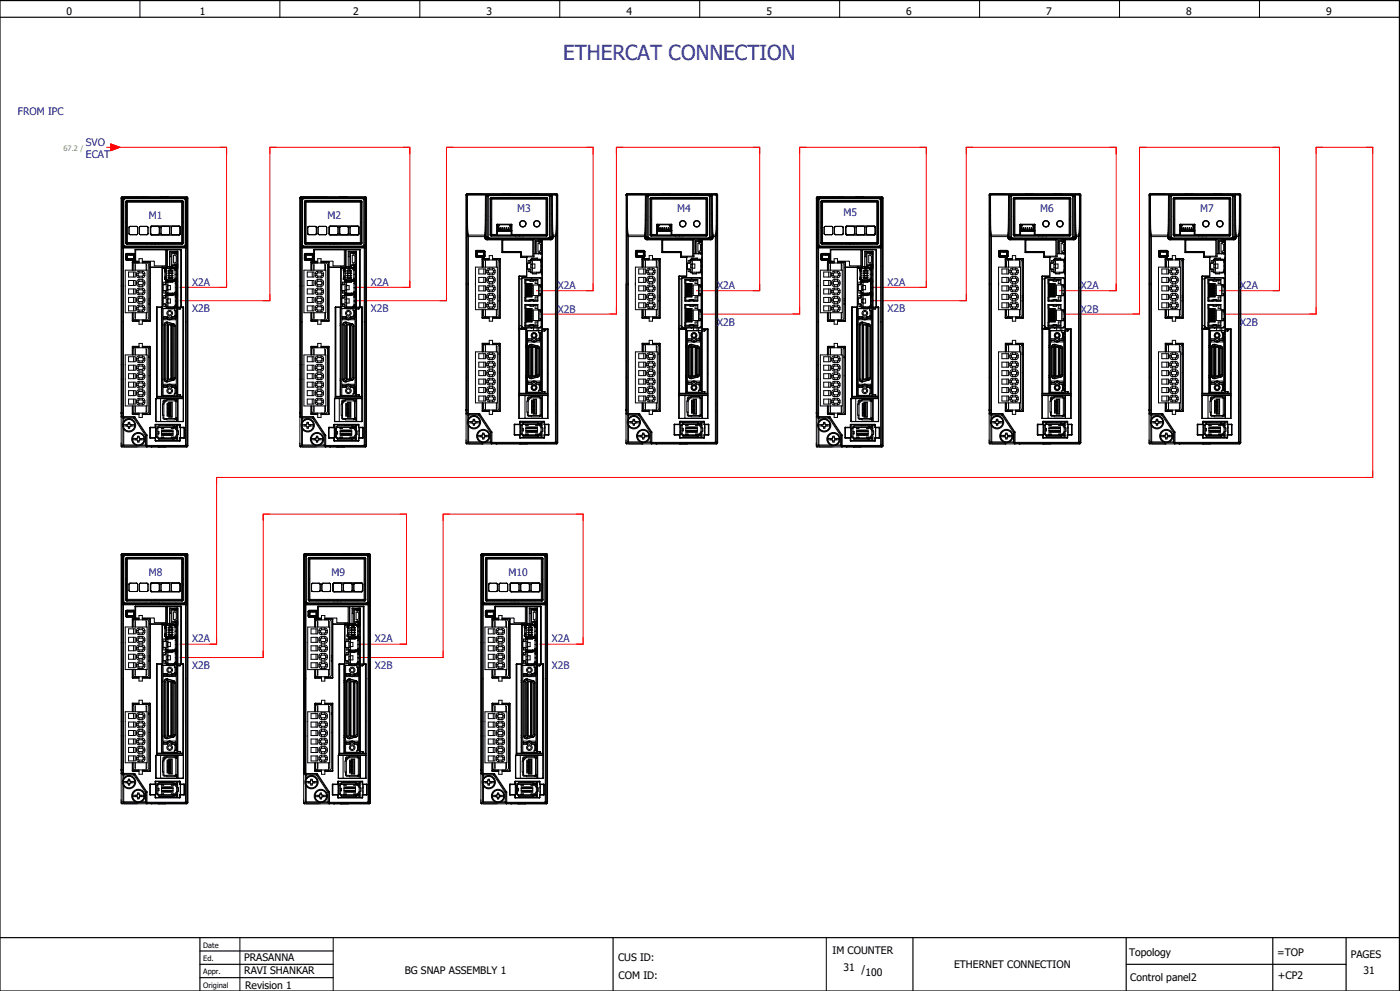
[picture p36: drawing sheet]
<svg xmlns="http://www.w3.org/2000/svg" width="420mm" height="297mm" viewBox="0 0 420 297" stroke-linecap="round" stroke-linejoin="round" font-family="sans-serif">
<defs><g id="words">
<text font-size="6.2" fill="#00f" x="169" y="17.9">ETHERCAT CONNECTION</text>
<g font-size="3.1">
<text x="20" y="4.5">0</text>
<text x="60" y="4.5">1</text>
<text x="106" y="4.5">2</text>
<text x="146" y="4.5">3</text>
<text x="188" y="4.5">4</text>
<text x="230" y="4.5">5</text>
<text x="272" y="4.5">6</text>
<text x="314" y="4.5">7</text>
<text x="356" y="4.5">8</text>
<text x="398" y="4.5">9</text>
<text x="249.9" y="285.9">IM COUNTER</text>
<text x="338.9" y="286.7">Topology</text>
<text x="383.4" y="286.6">=TOP</text>
<text x="405.4" y="287.2">PAGES</text>
<text x="73.3" y="288.1">PRASANNA</text>
<text x="73.3" y="292.2">RAVI SHANKAR</text>
<text x="121.5" y="292">BG SNAP ASSEMBLY 1</text>
<text x="185.5" y="288.1">CUS ID:</text>
<text x="185.7" y="293.7">COM ID:</text>
<text x="253.2" y="291">31 /</text>
<text x="259.8" y="292.7">100</text>
<text x="286.3" y="290.3">ETHERNET CONNECTION</text>
<text x="383.6" y="293.6">+CP2</text>
<text x="409.3" y="292.2">31</text>
<text x="73.6" y="296.7">Revision 1</text>
<text x="339.2" y="294.2">Control panel2</text>
</g>
<g font-size="3.1" fill="#00f">
<text x="5.3" y="34.5">FROM IPC</text>
<text x="25.8" y="43.7">SVO</text>
<text x="25.8" y="47.4">ECAT</text>
<text x="44.7" y="65.6">M1</text>
<text x="98.3" y="65.6">M2</text>
<text x="155.2" y="63.7">M3</text>
<text x="203.2" y="63.7">M4</text>
<text x="253.2" y="64.8">M5</text>
<text x="312.2" y="63.7">M6</text>
<text x="360.2" y="63.7">M7</text>
<text x="57.7" y="85.6">X2A</text>
<text x="111.3" y="85.6">X2A</text>
<text x="167.4" y="86.7">X2A</text>
<text x="215.2" y="86.7">X2A</text>
<text x="266.3" y="85.6">X2A</text>
<text x="324.4" y="86.7">X2A</text>
<text x="372.2" y="86.7">X2A</text>
<text x="57.7" y="93.6">X2B</text>
<text x="111.3" y="93.6">X2B</text>
<text x="167.4" y="93.7">X2B</text>
<text x="266.3" y="93.6">X2B</text>
<text x="324.4" y="93.7">X2B</text>
<text x="215.2" y="97.7">X2B</text>
<text x="372.2" y="97.7">X2B</text>
<text x="44.7" y="172.6">M8</text>
<text x="99.5" y="172.6">M9</text>
<text x="152.7" y="172.6">M10</text>
<text x="57.7" y="192.6">X2A</text>
<text x="112.5" y="192.6">X2A</text>
<text x="165.7" y="192.6">X2A</text>
<text x="57.7" y="200.6">X2B</text>
<text x="112.5" y="200.6">X2B</text>
<text x="165.7" y="200.6">X2B</text>
</g>
<text font-size="2.2" fill="#7ca552" x="19.1" y="45.2">67.2 /</text>
<g font-size="2.2">
<text x="61" y="284.2">Date</text>
<text x="61" y="288.2">Ed.</text>
<text x="61" y="292.2">Appr.</text>
<text x="61" y="296.2">Original</text>
</g>
</g></defs>
<g fill="none" stroke="#000" stroke-width=".3">
<path d="M42 .2v5M84 .2v5M126 .2v5M168 .2v5M210 .2v5M252 .2v5M294 .2v5M336 .2v5M378 .2v5M36.4 59.4v74.4M36.4 59.4h.1M36.4 59.3v.1"/>
<path d="M36.4 59.3h.1M36.4 59.2v.2M36.5 59.2l-.1 .1M36.5 59.3l-.1 .1M36.5 59.5v64.3M36.5 59.5l.1 .1M36.5 59.4v.1M36.5 59.1l-.1 .1M36.6 59.1l-.1 .1M36.6 59.3l-.1 .1M36.6 59.1l-.1 .2M36.6 59.6v65.2"/>
<path d="M36.6 59.6h.1M36.6 59.4v.2M36.6 59.4h.1M36.7 59.2l-.1 .1M36.7 59.2h.1M36.7 59.3l-.1 .1M36.7 59.1h-.1M36.7 59.1h-.2M36.7 59.6v14.5M36.8 59.5l-.1 .1M36.8 59h19.2M36.8 59h-.1"/>
<path d="M36.8 59.5h.1M36.8 59.3h-.1M36.8 59.4v.1M36.8 59.2h19.1M36.8 59.2l.1 .1M36.8 59.2h-.1M36.8 59.4h.1M36.9 59.3v.1M36.9 59.3h5.7M36.9 59.3h-.1M36.9 59.4h-.1M37.1 59.9v13.6"/>
<path d="M37.2 59.9v13.6M37.2 59.9h-.1M37.2 59.6l-.1 .3M37.2 59.6h.1M37.3 59h.1M37.3 59.5l-.5 .1v.2l.3 .1M37.3 59.5h.2M37.3 59.5l-.1 .1M37.4 59.6l-.2 .3M37.5 59.5h17.8M37.5 59.6h17.8M37.5 59.5v.1"/>
<path d="M37.5 59.5h-.2M37.5 59.6h-.1M42.6 59.3h.1M42.7 59.3v.1M42.7 59.4h.1M42.7 59.2l-.1 .1M42.7 59.2l.1 .1M42.7 59.2h.1M42.8 59.3h.1M42.8 59.3l-.1 .1M42.8 59.3v.1M42.8 59.3l.9 .1"/>
<path d="M43.4 59.4h-6.5M43.7 59.4h.6zM43.7 59.4h.6M43.8 59.4h-.1M44.5 59.3h-.8M44.5 59.3l-.2 .1M44.8 59.2l-.3 .1M45.2 59.2h.4M45.4 59.2v.1M45.4 59.2h2.6M45.4 59.2h-2.7M46 59.2l.2 .1"/>
<path d="M46.2 59.3l.3 .1M46.2 59.3h1.7M46.4 59.3l.6 .1M46.4 59.4h.6M47 59.4h-2.7M47 59.4h8.8M47 59.4h.1M47.9 59.3v.1M47.9 59.3h.1M47.9 59.3l.2 .1M48 59.3h-.1M48 59.2v.1"/>
<path d="M48 59.2h.1M48 59.2l.2 .1M48.1 59.4h.1M48.1 59.3v.1M48.1 59.3h.1M48.2 59.3h7.6M48.2 59.3h-.1M48.2 59.2h.1M48.2 59.1h.1M48.2 59.2h.8M48.3 59.1h.1M48.4 59.2h-.2"/>
<path d="M48.6 59h-.4M48.6 59.2v.1M50.1 59l.2 .1zM50.3 59.1h.1M50.3 59h.2M50.4 59.2v.1M50.4 59.1h.1M50.5 59.1h-.1M50.5 59.2h-.1M50.5 59.1h.1M50.5 59.2h.1M50.5 59.2h-.4"/>
<path d="M50.5 59v.1M55.3 59.5v.1M55.3 59.5h.1M55.3 59.6h.1M55.4 59.6l.2 .3M55.4 59.5l.3 .4M55.4 59.5l.5 .1 .1 .2-.3 .1M55.4 59.5h-.1M55.6 59.9v13.6M55.6 59.9h.1M55.7 59.9v13.6M55.8 59.3v.1"/>
<path d="M55.8 59.3l.3 .1M55.8 59.4h.1M55.9 59.4h.1M55.9 59.2l-.1 .1M55.9 59.2l.3 .1M55.9 59.4l.1 .1M56 59.5h.1M56 59l.4 .4M56 59l.2 .1M56 59.5v.1M56 59.6v14.5M56 59.6h.1"/>
<path d="M56.1 59.4h.1M56.1 59.4v.2M56.1 59.6v73.9M56.2 59.3v.1M56.2 59.4v.1M56.2 59.2l.1 .2M56.2 59.5v74.1M56.2 59.5l-.1 .1M56.4 59.4v74.2M56.4 59.4l-.1 .1M90 59.4v74.4M90 59.4h.1"/>
<path d="M90 59.3v.1M90.2 59.5v64.3M90.2 59.5v.1M90.2 59.4v.1M90.2 59.1h.1M90.2 59.1l-.2 .2M90.2 59.1l-.1 .2M90.2 59.3v.1M90.2 59.1l-.1 .3M90.2 59.6h.2M90.2 59.6v65.2M90.3 59.1h.1"/>
<path d="M90.3 59.4l-.1 .2M90.3 59.4h.1M90.3 59.1h-.1M90.4 59.6v14.5M90.4 59.5v.1M90.4 59.5h.1M90.4 59.4v.1M90.5 59.2h19.1M90.5 59.2l-.3 .1M90.5 59.2v.1M90.5 59.3h5.7M90.5 59.3v.1"/>
<path d="M90.5 59.3l-.2 .1M90.5 59.4h-.1M90.7 59.9v13.6M90.8 59.9v13.6M90.8 59.9h-.1M90.8 59.8v.1M90.8 59.8h.1M90.9 59h.1M90.9 59.5l-.4 .1-.1 .2 .3 .1M90.9 59.5h.2M90.9 59.5l-.2 .4M91 59.6l-.2 .2"/>
<path d="M91 59.6h.1M91.1 59.5h17.8M91.1 59.6h17.8M91.1 59.5v.1M91.1 59.5h-.2M91.1 59.6h-.1M96.2 59.3h.1M96.3 59.3v.1M96.3 59.4h.1M96.3 59.2l-.1 .1M96.3 59.2h.1M96.3 59.2l.1 .1"/>
<path d="M96.4 59.2v.1M96.4 59.3h.1M96.4 59.3l-.1 .1M96.4 59.3v.1M97.4 59.4h-6.9M97.4 59.4h.6zM97.4 59.4h.5M97.4 59.4h.1M97.9 59.4h2.2M98.1 59.3h-1.7M98.2 59.3l-.3 .1M98.4 59.2l-.2 .1"/>
<path d="M98.8 59.2h.4M99 59.2h2.7M99 59.2v.1M99 59.2h-2.7M99.6 59.2l.3 .1M99.9 59.3l.2 .1M99.9 59.3h1.7M100 59.4h.6zM100.6 59.4h-.5M100.6 59.4h8.9M100.6 59.4h.1M101.6 59.3v.1"/>
<path d="M101.6 59.3h.1M101.6 59.3l.1 .1M101.6 59.2v.1M101.7 59.2h.1M101.7 59.2l-.1 .1M101.7 59.2l.1 .1M101.7 59.4h.1M101.7 59.3v.1M101.7 59.3h.1M101.8 59.3h-.1M101.8 59.3h7.7M101.8 59.3h.1"/>
<path d="M101.8 59.2h.1M101.9 59.2h.1M101.9 59.1h.1M101.9 59.2h.7M102 59.2h-.2M102.2 59l-.3 .1M102.2 59.2v.1M103.8 59l.2 .1zM104 59.1h.1M104 59h.2M104 59.3h.1M104 59.2v.1"/>
<path d="M104.1 59.1h-.1M104.1 59.2h-.1M104.1 59.1h.1M104.2 59.2h-.4M104.2 59.2h.1M104.2 59.2h-.1M104.2 59v.1M108.9 59.5v.1M108.9 59.5h.2M108.9 59.6h.1M109 59.6h.1M109.1 59.5v.1"/>
<path d="M109.1 59.5h.3M109.1 59.5h-.2M109.1 59.6v.1M109.1 59.7l.1 .1M109.1 59.6h.1M109.2 59.8h.1M109.2 59.6l.1 .3M109.2 59.8v.1M109.2 59.9v13.6M109.2 59.9h.1M109.3 59.9v13.6M109.4 59.5h.1"/>
<path d="M109.5 59.3v.1M109.5 59.3h.1M109.5 59.4h.1M109.5 59.5l.1 .3-.3 .1M109.6 59.2l-.1 .1M109.6 59.2h.1M109.6 59.4v.1M109.6 59.3h.1M109.6 59.5h.1M109.6 59l-19.3 .1M109.6 59l.3 .2 .1 .3M109.6 59h.1"/>
<path d="M109.6 59.5v.1M109.6 59.6h.2M109.6 59.6v14.5M109.6 59.3l.2 .3M109.7 59.2h.1M109.7 59.1l.2 .3M109.7 59.2l.2 .3M109.8 59.6v73.9M109.9 59.5l-.1 .1M109.9 59.5v74.1M110 59.5v74.1M139.9 58.5v.1"/>
<path d="M139.9 58.5v74.4M139.9 58.4v.2M139.9 58.4v.1M139.9 58.4h.1M139.9 58.6v64.3v-.2M139.9 58.3v.1M140 58.3h-.1M140 58.2l-.1 .2M140 58.6h.1M140 58.6v64.3M140 58.5v.1M140 58.2v.1"/>
<path d="M140.1 58.2l-.1 .1M140.1 58.4l-.1 .1M140.1 58.2h-.1M140.1 58.6v65.2M140.1 58.6v.1M140.1 58.2l-.1 .2M140.1 58.3v.1M140.1 58.7l.1 9 .2 2.9M140.1 58.1l-.1 .1M140.2 58.6l-.1 .1M140.2 58.2h-.1M140.2 58.2h.1"/>
<path d="M140.3 58.2h-.2M140.3 58.6h-.1M140.3 58.6v8.9l.2 3M140.3 58.1h26.7M140.3 58.1v.1M140.3 58.1h-.1M140.3 58.6h.1M140.3 58.3h.1M140.3 58.3h26.6M140.3 58.3h-.2M140.3 58.5h.1M140.4 58.3l-.3 .3"/>
<path d="M140.4 58.3v.1M140.4 58.3h.1M140.4 58.5h5.3M140.4 58.4v.1M140.4 58.5h-.1M140.8 58.1h.1M145.7 58.4v.1M145.7 58.5h.1M145.7 58.5l-.2 12M145.7 58.3v.1M145.7 58.3l.1 .1M145.8 58.5h.1"/>
<path d="M145.8 58.4h.1M145.8 58.4v.1M145.8 58.5l-.2 12.1M145.9 58.5h-.1M145.9 58.5v12.5M146.1 58.9l.3 .1M146.1 58.9v12.2M146.4 59v12.1M146.5 58.5l.3 .1M146.5 58.5l-.4 .4M146.5 59h-.1M146.5 59v12.1"/>
<path d="M146.8 58.6h17.8M146.8 58.7h17.8M146.8 58.6v.1M146.8 58.6l-.4 .4M146.8 58.7l-.3 .3M147.1 59.7h.1M147.1 59.7v10.6M147.1 59.5v.2M147.2 59.4l-.1 .1M147.2 59.7v10.7M147.2 59.7h.1M147.2 59.6v.1"/>
<path d="M147.2 59.5v.1M147.3 59.7h.1M147.3 59.6v.1M147.3 59.7v6M147.3 59.5v.1M147.3 59.3l-.1 .1M147.3 59.7v10.6M147.4 59.7h-.1M147.4 59.6h.1M147.4 59.5h-.1M147.4 59.6v.1M147.4 59.3h-.1"/>
<path d="M147.4 59.5v.1M147.4 59.4l-.2 .1M147.4 59.5h.1M147.5 59.5l-.1 .1M147.5 59.5h-.1M147.5 59.7h16.6M147.5 59.7h-.1M147.5 59.4l-.1 .1M147.5 59.3l-.1 .1M147.5 59.5h.1M147.5 59.2h16.4M147.5 59.3h16.4"/>
<path d="M147.5 59.3l.1 .1M147.5 59.2v.1M147.5 59.3h.1M147.5 59.2l-.1 .1M147.6 59.5h.1M147.6 59.5h-.1M147.6 59.5h16.3M147.6 59.4v11.2M147.6 59.4h-.1M147.8 59.5h.2M148.1 59.4l-.5 .1M148.1 59.4v.1"/>
<path d="M148.2 59.4h-.1M148.5 59.4v.1M149.1 59.4v.1M149.2 59.5h.1M149.2 59.4v.1M149.2 59.4h.1M149.2 59.3l-.1 .1M149.2 59.3v.1M149.6 59.3v.2zM150.4 59.4v.1M150.5 59.4h.2M150.7 59.4h10.1"/>
<path d="M150.7 59.4v.1M150.7 58.1h.1M150.8 58.1h.1M150.8 58.1v.1M150.8 58.2h.1M150.9 58.1h-.2M151.1 59.5h-.2M151.9 58.3l-11.5 .1M151.9 58.3h.1M152 58.3v.1M152 58.4h.1M152 58.4v.1"/>
<path d="M152.1 58.3h-.2M152.1 58.3h.1M152.1 58.3l.1 .1M152.1 59.4v.1M152.2 58.4h-.2M152.2 58.4v.1M152.2 58.4h.1M152.6 59.5h.1M152.6 58.1h.4M153 58.1l-.1 .1M153 58.1h.1M153.1 58.5h.1"/>
<path d="M153.1 58.4l-6.6 .1M153.1 58.5h2.8M153.7 58.4h-.6M153.9 58.4h-1.7M154.1 58.3l-1 .2M154.2 58.3l-.1 .1h.3M154.2 58.3v.1M154.3 58.3v.1M154.4 58.3h.1M154.5 58.3l-.1 .1M154.5 58.3h.1M155.1 58.3l.2 .1"/>
<path d="M155.4 58.3l.4 .2M155.4 58.3l.1 .1h-.2M155.4 58.3l-.1 .1M155.6 58.4h1.7M155.8 59.4v.1M155.8 58.4h.6zM155.8 59.4h.1M155.9 59.4l-.1 .1M155.9 59.4h-.1M155.9 59.4h.1M155.9 59.4l.1 .1M156 59.4h.1"/>
<path d="M156.3 58.5h-.4M156.4 58.4l8.6 .1M156.4 58.5h.1M157.3 58.4v.1M157.3 58.4h.1M157.3 58.3v.1M157.4 58.3h.1M157.4 58.3h-.1M157.4 58.4v.1M157.5 58.4h-.1M157.5 58.3v.1M157.5 58.3l9.3 .1"/>
<path d="M157.5 58.3h.1M158.9 59.4v.1M159.2 58.1h.1M159.2 58.1l.4 .1M159.4 59.4v.1M160.4 59.5h.2M160.8 59.4v.1M160.9 59.4h-.1M161.1 59.4v.1M161.1 58.1h.4M161.4 58.2h.1M161.5 58.1l-.1 .1"/>
<path d="M161.5 58.1h.1M161.9 59.5h.1M161.9 59.4v.1M161.9 59.4l-.1 .1M161.9 59.4h.1M162.3 59.4v.1M162.3 59.4h.1M163 59.4v.1M163.2 59.4h.2M163.4 59.4l.5 .1M163.4 59.4v.1M163.7 59.5h-.2"/>
<path d="M163.9 59.4v11.2M163.9 59.4h.1M163.9 59.5h.1M163.9 59.3v.1M163.9 59.2v.1M163.9 59.3l.2 .1M163.9 59.2l.2 .1M164 59.5h.1M164 59.4l.1 .1M164 59.5l.1 .1M164.1 59.5h.1M164.1 59.4h.1"/>
<path d="M164.1 59.5v.1M164.1 59.6v.1M164.1 59.6h.1M164.1 59.7h.1M164.1 59.4l.2 .1M164.1 59.7v10.6M164.1 59.3h.1M164.2 59.5v.1M164.2 59.7v6M164.2 59.7h-.1M164.2 59.3l.1 .1M164.2 59.6v.1"/>
<path d="M164.2 59.7h.1M164.3 59.5v.1M164.3 59.6v.1M164.3 59.7v10.7M164.3 59.4v.1M164.3 59.5l.1 .2M164.4 59.7v10.6M164.4 59.7h-.1M164.6 58.6v.1M164.6 58.6l.4 .4M164.6 58.7h.2M164.8 58.7l.1 .1"/>
<path d="M164.9 58.8h.1M164.9 58.8v.1M164.9 58.9v.1M164.9 59h.1M164.9 59v12.1M165 58.5l.4 .4M165 58.5l-.4 .1M165 59v12.1M165.3 58.9l-.3 .1M165.4 58.9v12.2M165.4 58.9h-.1M165.6 58.5h.1"/>
<path d="M165.6 58.5v12.5M165.6 58.5l.3 12.1M165.6 58.4v.1M165.7 58.4h-.1M165.7 58.5h-.1M165.7 58.4h.1M165.7 58.5h.1M165.7 58.3v.1M165.7 58.5h1.1M165.8 58.3v.1M165.8 58.4v.1M165.8 58.5l.2 12"/>
<path d="M165.8 58.5h-.1M166.5 58.1h.1M166.8 58.4v.1M166.8 58.5h.1M166.9 58.3l-.1 .1M166.9 58.3h.1M166.9 58.5h.1M166.9 58.3l.1 .1M166.9 58.5l.1 .1M167 58.4h.1M167 58.6h.1M167 58.1l-.1 .1"/>
<path d="M167 58.1h.1M167 58.6l-.1 8.9-.2 3M167 58.3h.1M167 58.2l.3 .2M167.1 58.3h.1M167.1 58.4v.1M167.1 58.6h.1M167.1 58.6v.1M167.1 58.5h.1M167.1 58.5v.2M167.1 58.1l.1 .1M167.1 58.7v9.2l-.2 2.7"/>
<path d="M167.1 58.3l.1 .1M167.2 58.6l-.1 .1M167.2 58.6v74M167.2 58.4v.1M167.2 58.2l.2 .2M167.2 58.5v.1M167.2 58.6h.1M167.2 58.6v74.1M167.3 58.4v.2M167.3 58.6v74.1M167.4 58.4v.1M167.4 58.5l-.1 .1"/>
<path d="M167.4 58.5v74.2M187.9 58.4v.2M187.9 58.4v.1M187.9 58.6v64.3v-.2M187.9 58.3v.1M188 58.3l-.1 .1M188 58.4l-.1 .2M188 58.3h-.1M188 58.2v64.7M188 58.6h.1M188 58.5v.1M188 58.2v.1"/>
<path d="M188.1 58.2h-.1M188.1 58.2l-.1 .2M188.1 58.4l-.1 .1M188.1 58.6v65.2M188.1 58.6v.1M188.1 58.3v.1M188.1 58.7l.1 9 .2 2.9M188.1 58.5v.2M188.2 58.5h.1M188.2 58.6l-.1 .1M188.2 58.2h-.1M188.2 58.6h.1"/>
<path d="M188.2 58.1l-.1 .1M188.2 58.4v.1M188.2 58.3h-.1M188.2 58.2h.1M188.3 58.2h-.2M188.3 58.3h-.1M188.3 58.6h-.1M188.3 58.6v8.9l.2 3M188.3 58.1h26.7M188.3 58.4h-.1M188.3 58.6h.1M188.3 58.2h.1"/>
<path d="M188.3 58.3h26.6M188.3 58.3h.1M188.3 58.5h.1M188.4 58.3l-.1 .1M188.4 58.5h-.1M188.4 58.3v.1M188.4 58.3h.1M188.4 58.5h5.3M188.4 58.4v.1M188.4 58.5h.1M188.8 58.1h.1M193.7 58.5h.1"/>
<path d="M193.7 58.5l-.2 12M193.7 58.3v.2M193.7 58.3h.1M193.7 58.3l.1 .1M193.8 58.5h.1M193.8 58.4h.1M193.8 58.4v.1M193.8 58.5l-.2 12.1M193.8 58.4l.1 .1M193.9 58.5h-.1M193.9 58.5v12.5M194.1 58.9v12.2"/>
<path d="M194.1 58.9l.3 .1M194.4 59v12.1M194.5 58.5l.3 .1M194.5 58.5l-.4 .4M194.5 59v12.1M194.5 59h-.1M194.5 58.9v.1M194.6 58.8l-.1 .1M194.6 58.8h.1M194.7 58.7l-.1 .1M194.8 58.7h-.1M194.8 58.6h17.8"/>
<path d="M194.8 58.7h17.8M194.8 58.6v.1M194.8 58.6l-.4 .4M195.1 59.7h.1M195.1 59.7v10.6M195.1 59.5v.2M195.2 59.4l-.1 .1M195.2 59.7h.1M195.2 59.7v10.7M195.2 59.6v.1M195.2 59.5v.1M195.3 59.7v1"/>
<path d="M195.3 59.6v.1M195.3 59.3l-.1 .1M195.3 59.7h.1M195.3 59.7v10.6M195.3 59.5v.1M195.3 59.3h.1M195.3 59.7v5.2M195.3 59.4l-.1 .1M195.4 59.6h-.1M195.4 59.5h-.1M195.4 59.6v.1M195.4 59.5v.1"/>
<path d="M195.4 59.7h-.1M195.4 59.7h16.7M195.4 59.4h-.1M195.4 59.6h.1M195.4 59.5h.1M195.5 59.5l-.1 .1M195.5 59.5h-.1M195.5 59.4l-.1 .1M195.5 59.5h.1M195.5 59.4v.1M195.5 59.2h16.4M195.5 59.3h16.4"/>
<path d="M195.5 59.3l.1 .1M195.5 59.2v.1M195.5 59.3l-.1 .1M195.5 59.2l-.2 .1M195.6 59.5h.1M195.6 59.5h-.1M195.6 59.5h16.3M195.6 59.4v11.2M195.6 59.4h-.1M195.8 59.5h.2M196.1 59.4l-.5 .1M196.1 59.4v.1"/>
<path d="M196.2 59.4h-.1M196.5 59.4v.1M197.2 59.5h.1M197.2 59.4v.1M197.2 59.4l-.1 .1M197.2 59.4h.1M197.6 59.4v.1M197.6 59.4h.1M198.4 59.4v.1M198.5 59.4h.2M198.7 59.4h10.1M198.7 59.4v.1"/>
<path d="M198.7 58.1h.1M198.8 58.1h.1M198.8 58.1v.1M198.8 58.2h.1M198.9 58.1h-.2M199.1 59.5h-.2M199.9 58.3l-11.5 .1M199.9 58.3h.1M200 58.3v.1M200 58.4h.1M200 58.4v.1M200.1 58.3h.1"/>
<path d="M200.1 59.5h.1M200.1 58.3h-.2M200.1 58.3l.1 .1M200.2 58.4h-.2M200.2 58.4v.1M200.2 58.4h.1M200.6 59.5h.1M200.6 58.1h.4M200.9 58.2h.1M201 58.1l-.1 .1M201 58.1h.1M201.1 58.5h.1"/>
<path d="M201.1 58.4l-6.6 .1M201.1 58.4h.6l-.6 .1M201.2 58.5h.4M201.6 58.5h2.3M201.9 58.4h-1.7M202.1 58.3l-.5 .2M202.3 58.3v.1M202.4 58.3h.1M202.5 58.3l-.4 .1h.1M202.5 58.3h.1M203.1 58.3h.3M203.3 58.3v.1"/>
<path d="M203.4 58.3l.4 .2M203.4 58.3h.1M203.6 58.4h1.7M203.8 59.4v.1M203.8 59.4h.1M203.9 59.4l-.1 .1M203.9 59.4h-.1M203.9 59.4h.1M203.9 59.4l.1 .1M204 59.4h.1M204.3 58.5h-.4M204.4 58.5h-.1"/>
<path d="M204.4 58.4l8.6 .1M204.4 58.4h-.6l.5 .1M204.4 58.5h.1M205.3 58.4v.1M205.3 58.4h.1M205.3 58.3v.1M205.4 58.3h-.1M205.4 58.3h.1M205.4 58.4v.1M205.4 58.4h.1M205.5 58.4h-.1M205.5 58.3v.1"/>
<path d="M205.5 58.3l9.3 .1M205.5 58.3h.1M206.9 59.4v.1M207.2 58.1h.1M207.2 58.1l.4 .1M207.4 59.4v.1M208.4 59.5h.2M208.8 59.4v.1M208.9 59.4h-.1M209.1 59.4v.1M209.1 58.1h.4M209.5 58.1l-.1 .1"/>
<path d="M209.5 58.1h.1M209.8 59.4v.1M209.9 59.5h.1M209.9 59.4v.1M209.9 59.4h.1M209.9 59.3l-.1 .1M209.9 59.3v.1M210.3 59.3v.2zM211 59.4v.1M211.2 59.4h.2M211.4 59.4l.5 .1M211.4 59.4v.1"/>
<path d="M211.7 59.5h-.2M211.9 59.4v11.2M211.9 59.4h.1M211.9 59.5h.1M211.9 59.3v.1M211.9 59.2v.1M211.9 59.3h.1M211.9 59.2l.2 .1M212 59.5h.1M212 59.3l.3 .2M212 59.4l.1 .1M212 59.5l.1 .1"/>
<path d="M212.1 59.5v.1M212.1 59.3h.1M212.1 59.6v.1M212.1 59.5h.1M212.1 59.6h.1M212.1 59.7h.1M212.1 59.7v10.6M212.1 59.3l.3 .4M212.2 59.5v.1M212.2 59.7v6M212.2 59.7h-.1M212.2 59.6v.1"/>
<path d="M212.3 59.5v.1M212.3 59.6v.1M212.3 59.7v10.7M212.3 59.7h-.1M212.4 59.7v10.6M212.4 59.7h-.1M212.6 58.6v.1M212.6 58.6l.4 .4M212.6 58.7l.3 .3M212.9 59h.1M212.9 59v12.1M213 58.5l.4 .4"/>
<path d="M213 58.5l-.4 .1M213 59v12.1M213.3 58.9l-.3 .1M213.3 58.9h.1M213.4 58.9v12.2M213.4 58.9h-.1M213.6 58.5h.1M213.6 58.5v12.5M213.6 58.4v.1M213.6 58.4h.1M213.6 58.5l.3 12.1M213.7 58.5h-.1"/>
<path d="M213.7 58.4h-.1M213.7 58.5h.1M213.7 58.3v.1M213.7 58.5h1.1M213.8 58.3v.1M213.8 58.3h-.1M213.8 58.4v.1M213.8 58.5l.2 12M213.8 58.5h-.1M214.5 58.1h.1M214.8 58.4v.1M214.8 58.5h.1"/>
<path d="M214.9 58.3l-.1 .1M214.9 58.3h.1M214.9 58.5h.1M214.9 58.3l.2 .4M214.9 58.3l.3 .2M214.9 58.5l.1 .1M215 58.6h.1M215 58.1l-.1 .1M215 58.1h.1M215 58.6l-.1 8.9-.2 3M215 58.2l.3 .2M215.1 58.1l.3 .3"/>
<path d="M215.1 58.6v.1M215.1 58.7v9.2M215.2 58.6l-.1 .1M215.2 58.6v9.3M215.2 58.5v.1M215.2 58.6h.1M215.2 58.6v74.1M215.3 58.5v.1M215.3 58.6v74.1M215.4 58.4h.1M215.4 58.4v.1M215.4 58.5l-.1 .1"/>
<path d="M215.4 58.5v74.2M245 59.4v74.4M245 59.4l.1 .1M245 59.4v.1M245 59.3v.1M245.1 59.5v64.3l-.1-.2M245.1 59.3h-.1M245.1 59.3v.2M245.1 59.2v.1M245.1 59.1l-.1 .2M245.2 59.5v64.3M245.2 59.5v.1"/>
<path d="M245.2 59.2h-.1M245.2 59.4v.1M245.2 59.1h-.1M245.2 59.1l-.1 .1M245.2 59.3v.1M245.2 59.1l-.1 .2M245.2 59.6h.2M245.2 59.6v14.7M245.3 59.4l-.1 .2M245.3 59.4h.1M245.3 59.1h-.1M245.3 59l-.1 .1"/>
<path d="M245.4 59.1h-.1M245.4 59.6v14.5M245.4 59.5v.1M245.4 59.2l-.2 .1M245.4 59h19.2M245.4 59l.1 .1M245.4 59h-.1M245.4 59.5h.1M245.4 59.4v.1M245.5 59.2h19.1M245.5 59.2v.1M245.5 59.1h-.2"/>
<path d="M245.5 59.2h-.1M245.5 59.3l-.2 .1M245.5 59.4h-.1M245.5 59.3h5.7M245.5 59.3v.1M245.5 59.3h.1M245.5 59.4h.1M245.7 59.9v13.6M245.8 59.9v13.6M245.8 59.9h-.1M245.8 59.8v.1M245.8 59.8h.1"/>
<path d="M245.9 59h.1M245.9 59.5l-.4 .1-.1 .2 .3 .1M245.9 59.5h.2M245.9 59.5l-.2 .4M246.1 59.5h17.8M246.1 59.6h17.8M246.1 59.6l-.3 .2M246.1 59.5v.1M246.1 59.5h-.2M251.2 59.3h.1M251.3 59.3h.1M251.3 59.3v.1"/>
<path d="M251.3 59.4h.1M251.3 59.2l-.1 .1M251.3 59.2h.1M251.4 59.2v.1M251.4 59.3h.1M251.4 59.3l-.1 .1M251.4 59.3v.1M252.4 59.4h.1M252.4 59.4h-6.9M252.4 59.4h2.7M253 59.4h-.6M253 59.3l-.6 .1"/>
<path d="M253.1 59.3h-1.7M253.2 59.3l-.3 .1M253.3 59.2l-.1 .1M253.4 59.2h-.1M253.8 59.2h.4M254 59.2v.1M254 59.2h2.7M254 59.2h-2.7M254.6 59.2l.3 .1M254.9 59.3l.2 .1M254.9 59.3h1.7M255 59.4h.6z"/>
<path d="M255.6 59.4h-.5M255.6 59.4h8.9M255.6 59.4h.1M256.6 59.3v.1M256.6 59.3h.1M256.6 59.3l.1 .1M256.7 59.2h.1M256.7 59.2l-.1 .1M256.7 59.2l.1 .1M256.7 59.4h.1M256.7 59.3v.1M256.7 59.3h.1"/>
<path d="M256.8 59.3h-.1M256.8 59.3h7.7M256.8 59.3h.1M256.8 59.2h.1M256.9 59.2h.1M256.9 59.1h.1M256.9 59.2h.3M257 59.2h-.2M257.2 59.2h.4M257.2 59l-.3 .1M257.2 59.2v.1M258.8 59h.2"/>
<path d="M258.9 59.1h.1M259 59.1h.1M259 59h.2M259 59.3h.1M259.1 59.2l-.1 .1M259.1 59.1h-.1M259.2 59.2h-.4M259.2 59.2h.1M259.2 59.2h-.1M259.2 59v.1M263.9 59.5v.1M263.9 59.5h.2"/>
<path d="M263.9 59.6h.2M264.1 59.5l.2 .4M264.1 59.5h-.2M264.1 59.6v.1M264.1 59.7l.1 .1M264.1 59.4v.1M264.2 59.8h.1M264.2 59.8v.1M264.2 59.9v13.6M264.2 59.9h.1M264.2 59.4l.4 .3-.3 .2M264.2 59.4h-.1"/>
<path d="M264.3 59.9v13.6M264.5 59.3v.1M264.5 59.3h.1M264.5 59.4h.1M264.6 59.2l-.1 .1M264.6 59.2h.1M264.6 59.5h.1M264.6 59.3l.2 .3M264.6 59l.2 .1M264.6 59h.1M264.6 59.5v.1M264.6 59.6h.2"/>
<path d="M264.6 59.6v14.5M264.7 59.2l.2 .3M264.7 59.1l.2 .3M264.8 59.6v73.9M264.8 59.1h.1M264.9 59.5v74.1M264.9 59.5l-.1 .1M264.9 59.1l.1 .4M265 59.5v74.1M296.9 58.5v74.2M296.9 58.5v.1M296.9 58.4v.2"/>
<path d="M296.9 58.4v.1M296.9 58.3v.1M297 58.3l-.1 .1M297 58.4l-.1 .2M297 58.3h-.1M297 58.3v.1M297 58.6v64.3M297 58.6h.1M297 58.5v.1M297.1 58.2l-.1 .1M297.1 58.6v65.2M297.1 58.6v.1"/>
<path d="M297.1 58.7l.1 9 .2 2.9M297.1 58.5v.1M297.2 58.6l-.1 .1M297.2 58.3l-.2 .2M297.2 58.2h-.1M297.2 58.5h.1M297.2 58.4l-.1 .1M297.2 58.6h.1M297.2 58.1l-.2 .2M297.2 58.4v.1M297.2 58.3h.1M297.2 58.4h.1"/>
<path d="M297.2 58.2h.1M297.3 58.2h-.2M297.3 58.6h-.1M297.3 58.6v8.9l.2 3M297.3 58.1h26.7M297.3 58.1v.1M297.3 58.4h-.1M297.3 58.5v.1M297.3 58.3h26.6M297.3 58.3h.1M297.3 58.3h-.1M297.4 58.5h-.1"/>
<path d="M297.4 58.3v.1M297.4 58.3l-.1 .1M297.4 58.5h5.3M297.4 58.4v.1M297.4 58.5h.1M302.7 58.5h.1M302.7 58.5l-.2 12M302.7 58.3v.2M302.7 58.3l.1 .1M302.8 58.5h.1M302.8 58.4h.1M302.8 58.4v.1"/>
<path d="M302.8 58.5l-.2 12.1M302.9 58.4v.1M302.9 58.5h-.1M302.9 58.5v12.5M303.1 58.9v12.2M303.1 58.9l.3 .1M303.4 59v12.1M303.5 58.5l.3 .1M303.5 58.5l-.4 .4M303.5 59h-.1M303.5 59v12.1M303.5 58.7l-.1 .3"/>
<path d="M303.5 58.9v.1M303.6 58.8l-.1 .1M303.6 58.6l-.1 .1M303.8 58.7l-.2 .1M303.8 58.6h17.8M303.8 58.7h17.8M303.8 58.6v.1M303.8 58.6h-.2M303.8 58.7h.1M304.1 59.7h.1M304.1 59.7v10.6M304.1 59.5v.2"/>
<path d="M304.2 59.4l-.1 .1M304.2 59.7h.1M304.2 59.7v10.7M304.2 59.5v.2M304.3 59.7v6M304.3 59.6v.1M304.3 59.3l-.1 .1M304.3 59.7h.1M304.3 59.7v10.6M304.3 59.5v.1M304.3 59.3h.1M304.3 59.7h16.8"/>
<path d="M304.4 59.6h-.1M304.4 59.6h.1M304.4 59.5v.1M304.4 59.5h.1M304.5 59.5l-.1 .1M304.5 59.5h-.1M304.5 59.5h.1M304.5 59.4l-.2 .1M304.5 59.2h16.4M304.5 59.3h16.4M304.5 59.3l.1 .1M304.5 59.2v.1"/>
<path d="M304.5 59.3l-.3 .2M304.5 59.2l-.2 .1M304.6 59.5h.1M304.6 59.5h-.1M304.6 59.5h16.3M304.6 59.4h-.1M304.6 59.4v11.2M304.8 59.5h.2M305.1 59.4l-.5 .1M305.1 59.4v.1M305.2 59.4h-.1M305.5 59.4v.1"/>
<path d="M306.2 59.5h.1M306.2 59.4v.1M306.2 59.4l-.1 .1M306.2 59.4h.1M306.6 59.4v.1M306.6 59.4h.1M307.4 59.4v.1M307.5 59.4h.2M307.7 59.4h10.1M307.7 59.4v.1M307.8 58.1h.1M307.8 58.1l.1 .1"/>
<path d="M307.9 58.1h-.1M308.1 59.5h-.2M308.9 58.3l-11.5 .1M308.9 58.3h.1M309 58.3v.1M309 58.4h.1M309 58.4v.1M309.1 59.5h.1M309.1 58.3h-.2M309.1 58.3h.1M309.1 58.3l.1 .1M309.2 58.4h-.2"/>
<path d="M309.2 58.4v.1M309.2 58.4h.1M309.6 59.4v.1M309.6 58.1h.4M309.9 58.2h.1M310 58.1l-.1 .1M310 58.1h.1M310.1 58.4l-6.6 .1M310.1 58.5h.5M310.1 58.5l.6-.1zM310.1 58.5h.1M310.9 58.4h-1.7"/>
<path d="M311.1 58.3l-.5 .2M311.2 58.4h-.1h.3M311.3 58.3v.1M311.4 58.3h.1M311.5 58.3l-.1 .1M311.5 58.3h.1M312.1 58.3l.2 .1M312.3 58.3v.1M312.3 58.3h.1M312.4 58.3l.9 .2M312.4 58.3l.1 .1h-.2M312.6 58.4h1.7"/>
<path d="M312.8 59.5h.1M312.8 58.4h.6M312.8 59.4v.1M312.8 59.4h.1M312.9 59.4v.1M312.9 59.4h-.1M312.9 59.4h.1M313 59.4h.1M313 59.4v.1M313 59.5h-.1M313.3 58.5h-2.7M313.4 58.5h-.1"/>
<path d="M313.4 58.4l8.6 .1M313.4 58.5h.1M314.3 58.4v.1M314.3 58.4h.1M314.4 58.3l-.1 .1M314.4 58.3h.1M314.4 58.4v.1M314.4 58.4h.1M314.5 58.4h-.1M314.5 58.3v.1M314.5 58.3l9.3 .1M314.5 58.3h.1"/>
<path d="M315.9 59.4v.1M316.2 58.1h.1M316.2 58.1l.4 .1M316.4 59.4v.1M317.4 59.5h.2M317.8 59.4v.1M317.9 59.4h-.1M318.1 59.4v.1M318.1 58.1h.4M318.5 58.1l-.1 .1M318.5 58.1h.1M318.9 59.5h.1"/>
<path d="M318.9 59.4v.1M318.9 59.4l-.1 .1M318.9 59.4h.1M319.3 59.4v.1M319.3 59.4h.1M320 59.4v.1M320.2 59.4h.2M320.4 59.4l.5 .1M320.4 59.4v.1M320.7 59.5h-.2M320.9 59.4v.1M320.9 59.4h.1"/>
<path d="M320.9 59.5v11.1M320.9 59.5h.1M320.9 59.3v.1M320.9 59.2v.1M320.9 59.3l.4 .2M320.9 59.2l.2 .1M320.9 59.4l.2 .1M321 59.5h.1M321 59.5l.1 .1M321.1 59.6h.1M321.1 59.5v.1M321.1 59.3h.1"/>
<path d="M321.1 59.5h.1M321.1 59.6v.1M321.1 59.3l.3 .4M321.1 59.7h.1M321.2 59.5v.2M321.2 59.7v10.6M321.2 59.7h-.1M321.2 59.7v6M321.3 59.5v.1M321.3 59.6v.1M321.3 59.7h-.1M321.3 59.7v10.7"/>
<path d="M321.4 59.7v10.6M321.4 59.7h-.1M321.6 58.6v.1M321.6 58.6l.4 .4M321.6 58.7h.1M321.7 58.7h.1M321.8 58.7l.1 .1M321.9 58.8v.1M321.9 58.9v.1M321.9 59h.1M321.9 59v12.1M322 58.5l.4 .4"/>
<path d="M322 58.5l-.4 .1M322 59v12.1M322.3 58.9l-.3 .1M322.4 58.9v12.2M322.4 58.9h-.1M322.6 58.5h.1M322.6 58.5v12.5M322.6 58.4v.1M322.6 58.4h.1M322.6 58.5l.3 12.1M322.7 58.4h-.1M322.7 58.4h.1"/>
<path d="M322.7 58.5h.1M322.7 58.3v.1M322.7 58.5h1.1M322.8 58.3v.1M322.8 58.4h-.1M322.8 58.4v.1M322.8 58.5l.2 12M322.8 58.5h-.1M323.5 58.1h.1M323.8 58.4v.1M323.8 58.5h.1M323.9 58.3l-.1 .1"/>
<path d="M323.9 58.3l.1 .1M323.9 58.5h.1M323.9 58.3h.1M323.9 58.3l.3 .2M323.9 58.5l.1 .1M324 58.4h.1M324 58.1l-.1 .1M324 58.1l.4 .3M324 58.6h.1M324 58.6l-.1 8.9-.2 3M324 58.2l.3 .1M324.1 58.4v.1"/>
<path d="M324.1 58.5h.1M324.1 58.5v.2M324.1 58.7v9.2l-.2 2.7M324.2 58.6l-.1 .1M324.2 58.6v74M324.2 58.5v.1M324.2 58.6h.1M324.2 58.6v74.1M324.3 58.3v.1M324.3 58.4v.1M324.4 58.4v.1M324.4 58.5v74.2"/>
<path d="M324.4 58.5l-.1 .1M344.9 58.5v74.2M344.9 58.5v.1M344.9 58.4v.2M344.9 58.4v.1M344.9 58.3v.1M345 58.4l-.1 .1M345 58.3v.1M345 58.6v64.3M345 58.6h.1M345 58.5v.1M345.1 58.2l-.2 .1"/>
<path d="M345.1 58.2h-.1M345.1 58.6v65.2M345.1 58.6v.1M345.1 58.2l-.1 .1M345.1 58.7l.1 9 .2 2.9M345.1 58.1l-.2 .3M345.2 58.2h-.1M345.2 58.2h.1M345.3 58.2h-.1M345.3 58.4l-.2 .3M345.3 58.6h-.1M345.3 58.6v8.9l.2 3"/>
<path d="M345.3 58.1h26.7M345.3 58.1v.1M345.3 58.1h-.1M345.3 58.6h.1M345.3 58.4h-.1M345.3 58.5v.1M345.3 58.3h26.6M345.3 58.3h.1M345.3 58.3l-.3 .2M345.3 58.5h.1M345.4 58.5h-.1M345.4 58.3v.1"/>
<path d="M345.4 58.3l-.1 .1M345.4 58.5h5.3M345.4 58.4v.1M345.4 58.5h.1M345.8 58.1h.1M350.7 58.4v.1M350.7 58.5h.1M350.7 58.5l-.2 12M350.7 58.3v.1M350.7 58.3h.1M350.8 58.5h.1M350.8 58.4h.1"/>
<path d="M350.8 58.4v.1M350.8 58.5l-.2 12.1M350.9 58.5h-.1M350.9 58.5v12.5M351.1 58.9v12.2M351.1 58.9l.3 .1M351.4 59v12.1M351.5 58.5l-.4 .4M351.5 58.5l.3 .1M351.5 59h-.1M351.5 59v12.1M351.8 58.6h17.8"/>
<path d="M351.8 58.7h17.8M351.8 58.6v.1M351.8 58.6l-.4 .4M351.8 58.7l-.3 .3M352.1 59.7h.1M352.1 59.7v10.6M352.2 59.7h.1M352.2 59.7v10.7M352.2 59.6v.1M352.2 59.5v.1M352.3 59.7v1M352.3 59.7h.1"/>
<path d="M352.3 59.7v10.6M352.3 59.5v.2M352.3 59.3l-.2 .4M352.3 59.6v.1M352.3 59.7h16.8M352.4 59.6h-.1M352.4 59.3h-.1M352.4 59.6h.1M352.4 59.5v.1M352.4 59.5h.1M352.5 59.5l-.1 .1M352.5 59.5h-.1"/>
<path d="M352.5 59.5h.1M352.5 59.4l-.2 .1M352.5 59.2h16.4M352.5 59.3h16.4M352.5 59.3l.1 .1M352.5 59.2l.1 11.4M352.5 59.3l-.3 .2M352.5 59.2l-.1 .1M352.6 59.5h.1M352.6 59.5h-.1M352.6 59.5h16.3M352.6 59.4h-.1"/>
<path d="M352.8 59.5h.2M353.1 59.4l-.5 .1M353.1 59.4v.1M353.2 59.4h-.1M353.5 59.4v.1M354.1 59.4v.1zM354.2 59.4h.1M354.6 59.3v.1M354.6 59.4h.1M355.4 59.4v.1M355.5 59.4h.2M355.7 59.4h10.1"/>
<path d="M355.7 59.4v.1M355.8 58.1h.1M355.8 58.2h.1M355.9 58.1h-.1M356.1 59.5h-.2M356.9 58.3l-11.5 .1M356.9 58.3h.1M357 58.3v.1M357 58.4h.1M357 58.4v.1M357.1 58.3h-.2M357.1 58.3h.1"/>
<path d="M357.1 58.3l.1 .1M357.1 59.4v.1M357.2 58.4h-.2M357.2 58.4v.1M357.2 58.4h.1M357.6 59.5h.1M357.6 58.1h.4M357.9 58.2h.1M358 58.1h.1M358.1 58.4l-6.6 .1M358.1 58.4h.6zM358.1 58.5h.5"/>
<path d="M358.1 58.5h.1M358.6 58.5h2.3M358.9 58.4h-1.7M359.1 58.3l-.5 .2M359.2 58.4h-.1h.3M359.3 58.3v.1M359.4 58.3h.1M359.5 58.3l-.1 .1M359.5 58.3h.1M360.1 58.3l.2 .1M360.4 58.3l.4 .2M360.4 58.3l.1 .1h-.2"/>
<path d="M360.4 58.3l-.1 .1M360.6 58.4h1.7M360.8 59.4v.1M360.8 58.4h.6zM360.8 59.4h.1M360.9 59.4l-.1 .1M360.9 59.4h.1M360.9 59.4h-.1M360.9 59.4l.1 .1zM361 59.4h.1M361.3 58.5h-.4M361.4 58.4l8.6 .1"/>
<path d="M361.4 58.5h.1M362.3 58.4v.1M362.3 58.4h.1M362.3 58.3v.1M362.4 58.3h.1M362.4 58.3h-.1M362.4 58.4v.1M362.4 58.4h.1M362.5 58.4h-.1M362.5 58.3l9.3 .1M362.5 58.3h.1M363.9 59.4v.1"/>
<path d="M364.2 58.1h.1M364.2 58.1l.4 .1M364.4 59.4v.1M365.4 59.5h.2M365.8 59.4v.1M365.9 59.4h-.1M366.1 59.4v.1M366.1 58.1h.4M366.4 58.2h.1M366.5 58.1l-.1 .1M366.5 58.1h.1M366.9 59.5h.1"/>
<path d="M366.9 59.4v.1M366.9 59.4l-.1 .1M366.9 59.4h.1M367.3 59.4v.1M367.3 59.4h.1M368 59.4v.1M368.2 59.4h.2M368.4 59.4l.5 .1M368.4 59.4v.1M368.7 59.5h-.2M368.9 59.4v11.2M368.9 59.4h.1"/>
<path d="M368.9 59.5h.1M368.9 59.3v.1M368.9 59.2v.1M368.9 59.4l.2 .1M368.9 59.3l.4 .4M368.9 59.2l.2 .1M369 59.5h.1M369 59.5l.1 .1M369.1 59.6h.1M369.1 59.5v.1M369.1 59.6v.1M369.1 59.5h.1"/>
<path d="M369.1 59.6l.1 .1M369.1 59.3h.1M369.2 59.7h.1M369.2 59.7v10.6M369.2 59.7h-.1M369.2 59.5v.1M369.2 59.3l.1 .1M369.2 59.6v.1M369.2 59.7v6M369.3 59.7h-.1M369.3 59.7v10.7M369.3 59.4v.1"/>
<path d="M369.3 59.5l.1 .2M369.4 59.7v10.6M369.4 59.7h-.1M369.6 58.6v.1M369.6 58.6l.4 .4M369.6 58.7h.1M369.7 58.7h.1M369.8 58.7l.1 .1M369.9 58.8h.1M369.9 58.8v.1M369.9 58.9v.1M369.9 59h.1"/>
<path d="M369.9 59v12.1M370 58.5l.4 .4M370 58.5l-.4 .1M370 59v12.1M370.3 58.9l-.3 .1M370.4 58.9v12.2M370.4 58.9h-.1M370.6 58.5v12.5M370.6 58.4v.1M370.6 58.5l.3 12.1M370.7 58.4h-.1M370.7 58.5h-.1"/>
<path d="M370.7 58.4h.1M370.7 58.5h.1M370.7 58.5h1.1M370.8 58.3v.2M370.8 58.3h-.1M370.8 58.5l.2 12M370.8 58.5h-.1M371.5 58.1h.1M371.8 58.4v.1M371.8 58.5h.1M371.9 58.3l-.1 .1M371.9 58.3h.1"/>
<path d="M371.9 58.4h.1M371.9 58.3l.2 .1M371.9 58.3h.2M371.9 58.5l.1 .1M372 58.6h.1M372 58.1l-.1 .1M372 58.1l.4 .4M372 58.6l-.1 8.9-.2 3M372 58.2l.3 .1M372.1 58.3h.1M372.1 58.4v.1M372.1 58.6h.1"/>
<path d="M372.1 58.6v.1M372.1 58.5h.1M372.1 58.5v.2M372.1 58.7v9.2l-.2 2.7M372.1 58.3l.1 .1M372.2 58.6l-.1 .1M372.2 58.6v74M372.2 58.4v.1M372.2 58.5v.1M372.2 58.6h.1M372.2 58.6v74.1M372.3 58.3v.1"/>
<path d="M372.3 58.4v.2M372.3 58.6v74.1M372.4 58.5l-.1 .1M372.4 58.5v74.2M36.6 74.3h.1M36.6 74.3l.3 .1M36.6 74.2h.1M36.7 74.2h-.1M36.7 74.1h.1M36.7 74.1h19.3M36.8 74.1h.1M36.8 74.1l.3 .1"/>
<path d="M36.8 73.8l.1 .1M36.9 73.9l.3 .1M36.9 74.4v50.5M36.9 74.4h18.9M36.9 74.3v.1M37 74.3h-.1M37.1 74.2v50.7M37.1 74.2h18.6M37.1 74.2l-.1 .1M37.1 73.5l-.3 .1v.2M37.1 73.5l.4 .4M37.2 73.5h-.1"/>
<path d="M37.2 73.5v.2M37.2 74h.1M37.2 73.7h.1M37.2 73.9v.1M37.3 73.7l.1 .1M37.4 73.8h.1M37.5 73.9h17.8M37.5 73.8h17.8M37.5 73.8v.1M37.5 73.9h-.3M37.7 77.6h.1M37.7 77.6v.1"/>
<path d="M37.7 76.4v1.2M37.7 76.4h.1M37.7 77.7v.1M37.7 72.8h.1M37.7 72.8l.1 .2M37.7 60.6v12.2M37.7 60.6h.1M37.7 77.8h.1M37.8 76.4v1.2M37.8 76.4h.1M37.8 77.6h.1M37.8 77.6v.1"/>
<path d="M37.8 77.8l.1 .2M37.8 77.7l.2 .3M37.8 76.2l-.1 .2M37.8 73h.1M37.8 73l.4 .2M37.8 72.8l.4 .3M37.8 60.6l.1 .1M37.8 60.6v12.2M37.8 76.1v.1M37.9 66.7v.1M37.9 66.6v.1M37.9 66.8h.1"/>
<path d="M37.9 62.1h.1M37.9 61.7h.1M37.9 76.2l-.1 .2M37.9 68.5v.1M37.9 68.1h.1M37.9 68.5h.1M37.9 66.6h.1M37.9 66.7h.1M37.9 61.6v.1M37.9 60.7v5.9M37.9 60.7h.1M37.9 61.6h.1"/>
<path d="M37.9 66.8v5.9M37.9 72.7l-.1 .1M37.9 72.7h.1M37.9 72.7v.2M37.9 72.9l.1 .1M37.9 60.3l-.1 .3M37.9 78h.1M37.9 76l-.1 .1M38 72.8h.1M38 66.6h.1M38 61.6h-.1M38 66.6h-.1"/>
<path d="M38 60.6v12.2M38 60.6h.1M38 60.5l-.1 .2M38 77.6l2.1 .1M38 76.4v1.2M38 76.4h.1M38 77.6v.1M38 72.8v.1M38 77.7h.1M38 66.8h-.1M38 66.6v.1M38 66.7h-.1"/>
<path d="M38 66.7v.1M38 60.5v.1M38 78l.2 .1M38 72.7v.1M38 60.3h-.1M38 77.7v.1M38 60.5h.1M38 72.8l.1 .1M38 78h.1M38 76.1h-.1M38 76.4v.1M38 73h.1"/>
<path d="M38 76.5h.2M38 77.2h.1M38 76.6h.1M38 77.8h.1M38 76.3v.1M38 77.6h.1M38 76.7h.2M38 60.4v.1M38 77.7h.2M38 77.8h.2M38.1 72.9h.1M38.1 76.3l-.1 .1"/>
<path d="M38.1 77.2h.1M38.1 76.9h-.1M38.1 76.3h-.1M38.1 78h.1M38.1 76.3h.1M38.1 77.7v.1M38.1 72.9v.1M38.1 60.4h.1M38.1 73h.1M38.1 77.8h.1M38.1 73l.2 .1M38.1 60.4l-.1 .1"/>
<path d="M38.2 78h1.9M38.2 78.1h1.9M38.2 78v.1M38.2 60.4h-.1M38.2 73h.1M38.2 76h1.9M38.2 76l-.2 .1M38.2 76h.1M38.2 76h-.3M38.2 77.8h1.9M38.2 76.2v.1M38.2 77.8h.1"/>
<path d="M38.2 76.2h1.9M38.2 76.3h1.9M38.2 76.3h.1M38.2 76.2l-.1 .1M38.2 76.3h-.1M38.2 77.8h.7M38.2 73.1v.1M38.2 73.1h16.4M38.2 73.2h16.4M38.2 60.1v.1M38.2 60.2h16.4M38.2 60.2v.1"/>
<path d="M38.2 60.1h16.4M38.2 60.2l-.2 .1M38.2 60.1l-.5 .5M38.2 76.7h.1M38.2 76.5v1.2M38.2 76.6v.1M38.2 77.6h.1M38.2 73h16.3M38.2 60.4h16.3M38.2 60.4h.1M38.2 76.4h.1M38.2 72.7h16.6"/>
<path d="M38.2 72.7h.1M38.2 72.7h-.2M38.2 76.4h1.9M38.2 76.4v.1M38.2 76.4v1.3M38.2 60.3l.1 12.8M38.2 60.3h2M38.2 60.3l-.2 .1M38.3 73.1h1.5M38.3 73.1h-.1M38.3 77.7v.1M38.5 77.7h.1"/>
<path d="M38.6 77.7h-.2M38.8 68h2.4v2.3h-2.4zM38.9 77.7v.1M38.9 67.9l-.1 .1M39 60.4h-.1M39.1 76.3v.1M39.1 76.3h.1M39.2 76.4h.9M39.2 76.3v.1M39.3 76.4h-.1M39.3 76.4h.1M39.3 77.7l.1 .1"/>
<path d="M39.4 77.7v.1M39.4 60.3l.1 .1M39.5 77.7h.1M39.5 77.7v.1M39.5 76.3v.1M39.7 78.6v2.4M39.7 78.6h.1M39.7 76.4h.1M39.7 78.5v.1M39.8 78.5h-.1M39.8 78.5h.1M39.8 78.6v2.4"/>
<path d="M39.8 78.6v.1M39.8 76.3h.1M39.8 77.8h.1M39.8 76.3v.1M39.8 73v.1M39.8 73.1h13.1M39.8 78.6h.1M39.8 77.7v.1M39.8 78.8h4.4l.4 .4v16.4l-.4 .4h-4.4M39.8 78.7v2.3M39.9 78.6h-.1M39.9 60.4h.2"/>
<path d="M39.9 78.6h.1M39.9 78.5l1.8 .1M39.9 78.5v.1M39.9 78.4h.7M39.9 78.4v.1M39.9 78.4l-.1 .1M39.9 73.9l-2.7 .1M40.1 77.8h-.7M40.1 77.8h.1M40.1 76.3h.1M40.1 76.2v.1M40.1 76.2l.1 .1"/>
<path d="M40.1 78h.1M40.1 76h.1M40.1 76l.2 .1M40.1 76h.2M40.1 78v.1M40.1 76.4l.1 .1M40.1 76.4v1.3M40.1 76.5h.1M40.1 77.7h.1M40.1 76.4h.1M40.2 77.6l-.1 .1M40.2 77.6l-2 .1"/>
<path d="M40.2 76.5v1.1M40.2 77.7h-.1M40.2 76.4h.1M40.2 77.7l-.1 .1M40.2 76.3h.1M40.2 77.8h-.1M40.2 76.9h.1M40.2 77.7h.1M40.2 77.5h.1M40.2 76.6h.1M40.2 76.5h.1M40.2 76.3v.1"/>
<path d="M40.2 77.8h.1M40.2 77.6h.1M40.2 76.4v.1M40.2 76.3l.1 .1M40.2 77.2h.1M40.2 76.4v1.2M40.2 77.6v.1M40.2 60.3v.1M40.3 73v.1M40.3 73.9v.2M40.3 77.7l-.1 .1M40.3 78l-.2 .1"/>
<path d="M40.3 77.7h.1M40.3 76.4h.1M40.3 76.4v1.2M40.3 77.6v.1M40.3 76l.1 .1M40.3 78h.1M40.4 78.8l-.4 .4v1.8M40.4 76.2l.1 .1M40.4 76.1l.1 .1M40.4 77.9l-.3 .1M40.4 73.9v.1M40.5 74l-.1 .1"/>
<path d="M40.5 77.8l-.1 .1M40.5 76.3v.1M40.5 76.2v.2M40.5 77.9l-.2 .1M40.5 60.3h-.3M40.5 74h.1M40.5 76.4h.1M40.5 77.7v.1M40.5 77.8v.1M40.5 77.6h.1M40.5 77.6v.2M40.5 77.6v.1"/>
<path d="M40.5 77.8h.1M40.5 78.5h.1M40.5 74h2.7M40.5 74v.1M40.5 76.4v1.2M40.6 78.4h.1M40.6 78.4l-.1 .1M40.6 74.9v3.6M40.6 74.8v.1M40.6 79.5h.1M40.6 78.5h.1M40.6 78.5h-.1"/>
<path d="M40.6 74.8h.1M40.6 60.3v.1M40.6 74.9h.1M40.6 78.5h1.1M40.7 74.8h.1M40.7 74.8h-.1M40.7 73v.1M40.8 73h.1M41.1 73h.1M41.1 78.8h-.5v2.2M41.1 78.6v.2M41.1 78.8h.6"/>
<path d="M41.2 78.8h.1M41.3 60.3v.1M41.3 60.4h.1M41.3 60.3h.1M41.3 60.3l.1 .1M41.4 60.4h.1M41.5 73h.1M41.7 60.4h.1M41.7 60.3h.1M41.7 60.3v.1M41.7 78.3l-1-.1 .1-3.2h8.9v4.7h-3.2l-.3-1.4h-3.5M41.7 78.9v-1.3h1v1.3"/>
<path d="M41.8 60.4h-.1M41.8 60.3v.1M41.8 73h.1M41.9 68l2.3-.1 .2 .4-.1 2h-2.4zM42.4 73h-.1M42.4 60.3l.1 .1M42.5 73h.1M42.6 60.3h.1M42.6 73h-.5M42.7 60.3h.1M42.7 60.3v.1M42.7 78.5h2.2"/>
<path d="M42.7 78.6h2.3M42.8 60.3h3.6M42.8 60.3v.1M43.2 60.4h-.2M43.2 74v.1M43.2 74h.1M43.3 74v.1M43.3 74h-.1M43.3 73.9v.1M43.5 73v.1M43.5 73.9v.2M43.5 74.1h-.1"/>
<path d="M43.6 73h.5M43.9 73v.1M43.9 78.9v2.1M43.9 79.4l.1 .1v1.5M43.9 73h.1M44 74h.1M44 74h4.7M44.2 67.9l.1 .1M44.4 73l-.1 .1M44.4 73.1h-.1M44.4 73v.1M44.9 78.5l-2.2 .1"/>
<path d="M44.9 78.5v.1M44.9 78.5h.1M44.9 78.6h.1M45 78.6h.1M45 78.5h.1M45 78.6v17.6M45 78.6v.1M45 78.6l.1 .1M45.1 78.5v.1M45.1 78.6v.1M45.1 78.7v17.5M45.2 70.3h.1"/>
<path d="M45.2 73.9h.1M45.3 73.1h.1M45.3 68h2.4v2.3h-2.4zM45.3 73.9h-.2M45.5 73v.1M46.4 60.4h.1M46.4 73h.1M46.4 73v.1M46.4 73.1h.1M46.4 60.3v.1M46.5 73.1h.1M46.5 60.3v.1"/>
<path d="M46.5 60.3h.1M46.5 73v.1M46.5 73h-.1M46.5 60.3h-.1M46.5 73h.1M46.6 60.3h.1M46.6 73.1h-.1M46.6 73.1h.1M46.6 60.3v.1M46.6 60.3h3.3M46.6 60.4h.1M46.6 73h.1"/>
<path d="M46.6 60.4h-.1M46.6 73v.1M47.5 73v.1M47.7 73.9h.2M47.8 73.1h.1M47.8 73.1h-.1M47.8 73.9h.1M48.1 60.3l-.1 .1M48.3 73l.1 .1M48.4 73v.1M48.4 73.1h.1M48.4 68v2.3"/>
<path d="M48.4 70.3h.1M48.5 60.4h.1M48.5 67.9h2.1l.3 .4-.1 2h-2.3M48.5 67.9l-.1 .1M48.8 73.9l-.1 .1M48.9 73v.1M48.9 73.1h.1M49 73h-.1M49.2 73h-.5M49.3 73v.1M49.3 73.9v.2M49.3 74.1h.1"/>
<path d="M49.5 73.9v.1M49.5 74h.1M49.5 74v.1M49.6 74h2.6M49.6 74h.1M49.6 74v.1M49.6 60.4h.2M49.9 60.3v.1M50 74.9v5.3M50 74.9h4.4M50.1 74.9h.1M50.1 74.9v5.5"/>
<path d="M50.2 60.3h-.3M50.2 80h.1M50.2 74.8l-.1 .1M50.2 74.8h.1M50.2 74.8l-.2 .1M50.2 74.8v5.2M50.2 73h.5M50.2 79.9h.1M50.3 73h.1M50.3 60.3v.1M50.3 79.9h1.5M50.3 79.9h-.1"/>
<path d="M50.5 73h.1M50.9 75.4v5.1h-2.1M50.9 77h.5M50.9 75.4h.1M50.9 75.3v.1M51 73h.1M51 60.3v.1M51 60.4h.1M51 75.3h2.3M51 75.3h-.1M51 60.3h.1M51 60.3l.1 .1"/>
<path d="M51.1 73v.1M51.1 75.3v1.7M51.3 73h.1M51.3 73v.1M51.3 75.3l1.2 .2M51.4 60.4h.1M51.4 60.3h.1M51.4 60.3l-.1 .1M51.5 60.4h-.1M51.5 60.4h.1M51.5 60.3v.1M51.6 76l1.5 .2v2.9l-1.5 .3z"/>
<path d="M51.7 73h.1M51.8 75.5v.3M51.8 79.9l.1 .1M51.9 80v.1M52 73h.1M52.1 76.5l.8 .3v1.8l-.4 .2h-.4zM52.1 60.3l.1 .1M52.2 74h.1M52.2 74v.1M52.3 74h-.1M52.3 60.3h.2M52.3 74v.1"/>
<path d="M52.3 73.9v.1M52.3 75.5l.2 .5h.8M52.5 76h.8M52.5 73v.1M52.5 73.9v.2M52.5 75.3v.5M52.5 79.6v.9M52.5 74.1h.1M52.5 60.3h2M52.5 60.3v.1M52.5 79.3l-.2 .3M52.8 79.7l.3 .3"/>
<path d="M52.8 73.9l2.8 .1M52.8 79.6h.1M52.8 76h.1M52.8 79.3v.1M52.9 60.4h-.2M52.9 75.4v.1M52.9 75.6v.2M52.9 79.6h.1M52.9 79.8v.1M52.9 79.7l.2 .1M52.9 73.1h1.6M52.9 73v.1"/>
<path d="M53 76.2l.1 .1M53.1 79.1h-.1M53.2 75.4v.1M53.2 75.6v.2M53.2 79.6h.1M53.2 79.8v.1M53.3 79.8h-.2v.5h-1.2M53.3 75.3h.1M53.3 75.3v.1M53.3 75.4v43.6M53.3 75.4h-.5l.5 .1M53.3 75.6l-.5 .2"/>
<path d="M53.3 79.8h-.5l.5 .1M53.3 75.8h-1.9v3.8h1.9M53.3 79.3l-.8 .1M53.3 75.4h.1M53.8 67.9h-2.1l-.3 .4 .1 2h2.3M53.8 67.9l.1 .1M53.9 70.3h-.1M53.9 68v2.3M53.9 67.9l-8.4-.1-.4 .3 .1 2.2M53.9 67.9h.1M54 67.9l.1 2.1-.3 .5-8.5-.2M54.3 74.8h.1"/>
<path d="M54.3 74.8v17.2M54.3 74.8h-13.6M54.3 74.8l.1 .1M54.4 74.8h.1M54.4 74.9h.1M54.4 74.8v.1M54.4 74.9v17.1M54.5 73.1h.1M54.5 73v.1M54.5 60.3v.1M54.5 60.3l.2 .1M54.5 60.4l.2 .2"/>
<path d="M54.5 60.4v.2M54.5 73h.1M54.5 60.6h.3M54.5 60.6v12.4M54.5 60.6h-16.5M54.5 60.4h.1M54.6 60.2l-.1 .1M54.6 60.1v.1M54.6 60.2l.3 .4M54.6 60.1l.1 .1M54.6 73.1v.1M54.6 72.9l-.1 .1"/>
<path d="M54.6 60.4h.1M54.6 73h-.1M54.6 73h.1M54.6 73l-.1 .1M54.6 72.9h.1M54.7 72.9h-.1M54.7 60.4l.1 .1M54.7 72.9h.1M54.7 72.8v.1M54.7 72.8h.1M54.7 60.2h.1M54.7 73h-.1"/>
<path d="M54.7 72.7v.1M54.8 60.5h.1M54.8 72.9h-.1M54.8 72.8h-.1M54.8 72.7v.1M54.8 60.5v.1M54.8 72.9h.1M54.8 66.7h.1M54.8 66.7v.1M54.8 66.6v.1M54.8 66.6h.1M54.8 60.2h.1"/>
<path d="M54.8 72.9l-.1 .1M54.8 60.6h.1M54.8 60.5v.2M54.8 68.1h.1M54.8 60.6v12.2M54.8 72.7h.1M54.8 72.8h.1M54.8 61.7h.1M54.8 66.8h.1M54.8 73l-.2 .1M54.8 60.2l.1 .1M54.8 72.7l.1 .1"/>
<path d="M54.8 72.7v.2M54.8 66.8v5.9M54.8 61.6h.1M54.8 60.7v5.9M54.9 66.6v.1M54.9 66.7l-.1 .1M54.9 68.6h-.1M54.9 73h-.1M54.9 66.7h.1M54.9 61.6v.1M54.9 66.6h.1M54.9 66.8h-.1"/>
<path d="M54.9 68.1h.1M54.9 68.5h-.1M54.9 62.1h.1M54.9 61.7h.1M54.9 62.1h-.1M54.9 60.3l.1 .1M54.9 66.7v.1M54.9 60.6v12.2M54.9 60.6l-.1 .1M54.9 72.8v.2M55 60.4h.1M55 60.4v.2"/>
<path d="M55 60.6v12.2M55 60.6h-.1M55 72.8h-.1M55 72.8l-.4 .4M55.3 73.8v.1M55.3 73.9h.2M55.3 73.8h.1M55.4 73.8h-.1M55.5 73.7l-.1 .1M55.5 73.9l.1 .1M55.5 73.7h.1M55.6 74h.1"/>
<path d="M55.6 73.5h.1M55.6 73.5l-.1 .2M55.7 73.5l-.4 .4M55.7 73.5l.3 .1-.1 .2M55.7 74.2v59.2M55.7 74.2l.1 .1M55.8 74.3h.1M55.8 74.3v.1M55.8 74.4v59M55.9 73.9l-.3 .1M55.9 73.8v.1M56 74.1l-.3 .1"/>
<path d="M56 74.1h.1M56.1 74.1v.1M56.1 74.2h.1M56.1 74.3l-.3 .1M56.1 74.3h.1M90.2 74.3h.1M90.2 74.3l.3 .1M90.2 74.2h.1M90.3 74.2h.1M90.3 74.1v.1M90.4 74.1h-.1M90.4 74.1h19.2"/>
<path d="M90.4 74.1h.1M90.4 73.4v.2M90.4 73.6l.1 .2M90.4 74.1l.3 .1M90.5 73.8v.1M90.5 73.9l.3 .1M90.5 74.4h19M90.5 74.4v50.5M90.6 74.3l-.1 .1M90.6 74.3h.1M90.7 74.2h18.6M90.7 74.2v50.7"/>
<path d="M90.7 74.2l-.1 .1M90.7 73.5l.4 .4M90.7 73.5l-.3 .1M90.8 73.5h-.1M90.8 73.5v.2M90.8 74h.1M90.8 73.7h.1M90.9 73.7l.1 .1M91 73.8h.1M91.1 73.9h17.8M91.1 73.8h17.8M91.1 73.8v.1"/>
<path d="M91.1 73.9l-.3 .1M91.3 77.6h.1M91.3 77.6l.1 .2M91.3 76.4v1.2M91.3 76.4h.1M91.4 72.8h.1M91.4 72.8l.4 .4M91.4 60.6v12.2M91.4 60.6h.1M91.4 77.8h.1M91.4 76.3l-.1 .1M91.4 76.4h.1"/>
<path d="M91.4 76.4v1.2M91.4 77.6h.1M91.4 77.6v.2M91.4 77.8l.1 .2M91.4 60.4v.2M91.4 60.4h.1M91.4 77.8l.2 .2M91.4 76.3v.1M91.5 72.8v.2M91.5 60.6v.1M91.5 60.6v12.2M91.5 66.7h.1"/>
<path d="M91.5 66.7v.1M91.5 61.7v.4M91.5 62.1h.1M91.5 68.5h.1M91.5 68.1h.1M91.5 66.6v.1M91.5 66.8h.1M91.5 61.6v.1M91.5 73h.1M91.5 60.7h.1M91.5 60.7v.9M91.5 61.6h.1"/>
<path d="M91.5 62.2v4.4M91.5 66.8v5.9M91.5 78h.1M91.5 76.1l-.1 .2M91.5 72.7h.1M91.5 72.7v.1M91.5 72.7l.1 .2M91.5 66.6h.1M91.6 73l.2 .1M91.6 76.1l-.2 .2M91.6 66.8h.1M91.6 66.6h-.1"/>
<path d="M91.6 78h.1M91.6 76l-.1 .1M91.6 61.7h-.1M91.6 68.1h-.1M91.6 72.8h.1M91.6 60.6v12.2M91.6 60.6h.1M91.6 66.6h.1M91.6 61.6h-.1M91.6 60.5l-.1 .2M91.6 77.6l2.2 .1M91.6 76.4h.1"/>
<path d="M91.6 76.4v1.2M91.6 77.6v.1M91.6 72.8l.1 .1M91.6 77.7h.1M91.6 72.9v.1M91.6 66.8h-.1M91.6 60.2l-.2 .2M91.6 66.6v.1M91.6 66.7h-.1M91.6 66.7v.1M91.6 60.5v.1M91.6 78l.2 .1"/>
<path d="M91.6 72.7v.1M91.6 77.7l.1 .1M91.6 76.3v.1M91.6 60.5h.1M91.6 78h.2M91.6 73h.1M91.6 60.2h.1M91.6 76.5h.2M91.6 77.2h.1M91.6 76.5v.1M91.6 76.6v1M91.6 76.3h.1"/>
<path d="M91.7 77.2h.1M91.7 76.7h.1M91.7 76.4l-.1 .1M91.7 60.4l-.1 .1M91.7 72.9v.1M91.7 76.4h-.1M91.7 76.4h.1M91.7 60.5h-.1M91.7 77.8h.1M91.7 76.3h-.1M91.7 77.7h.1M91.7 72.9h.1"/>
<path d="M91.7 73h.1M91.7 60.4h.1M91.7 76.3h.1M91.7 76.9h-.1M91.7 76.9h.1M91.7 72.9l.1 .1M91.7 60.4v.1M91.8 73l.1 .1M91.8 60.4h-.1M91.8 78h1.9M91.8 78.1h1.9M91.8 78v.1"/>
<path d="M91.8 73h.1M91.8 76h1.9M91.8 76h.1M91.8 76h-.2M91.8 78h.1M91.8 76l-.2 .1M91.8 77.8h1.9M91.8 76.2h1.9M91.8 76.3h1.9M91.8 76.3h.1M91.8 76.2v.1M91.8 77.8h.1"/>
<path d="M91.8 76.2l-.1 .1M91.8 77.8h.7M91.8 73.1h16.4M91.8 73.2h16.4M91.8 73.1v.1M91.8 60.2h16.4M91.8 60.1h16.4M91.8 60.1v.1M91.8 60.2l.1 .2M91.8 60.2l-.3 .4M91.8 60.1l-.2 .1M91.8 76.7h.1"/>
<path d="M91.8 76.6v.1M91.8 77.6v.1M91.8 77.7h-.1M91.8 73h16.4M91.8 60.4h16.4M91.8 60.4h.1M91.9 72.7h16.4M91.9 60.4v12.6M91.9 72.7h.1M91.9 72.7h-.3M91.9 76.4h1.8M91.9 76.4l-.1 .1"/>
<path d="M91.9 76.5h-.1M91.9 76.4l-.1 1.3M91.9 77.7h-.1M91.9 77.6h1.9M91.9 77.6h-.1M91.9 60.3h2M91.9 60.3v.1M91.9 60.3l-.2 .1M91.9 73.1h1.5M91.9 73.1h-.1M91.9 73v.1M92 77.7v.1"/>
<path d="M92.2 77.7h-.1M92.4 70.2l.1 .1M92.5 68h2.3v2.3h-2.3zM92.5 77.7v.1M92.6 77.7l-.1 .1M92.6 60.4h.1M92.7 76.3v.1M92.7 76.3h.1M92.9 76.4h.9M92.9 76.3v.1M92.9 76.4h.1M93 76.4h-.1"/>
<path d="M93 77.7l-.1 .1M93 77.8h-.1M93 77.8h.7M93 77.7v.1M93 77.8h.1M93.1 60.4h.1M93.1 77.7h.1M93.2 77.7h.1M93.2 77.7v.1M93.2 76.4h.1M93.2 76.3v.1M93.2 76.3h.1"/>
<path d="M93.3 78.6v2.4M93.3 78.6h.1M93.4 76.4h.1M93.4 78.5l-.1 .1M93.4 78.5h.1M93.4 78.6v2.4M93.4 78.6l.1 .1M93.4 76.3v.1M93.4 76.3h.1M93.4 73v.1M93.4 73.1h13.1M93.4 78.6h.1"/>
<path d="M93.4 77.7v.1M93.4 77.7h.1M93.5 78.8h4.4l.4 .4v16.4l-.4 .4h-4.4M93.5 78.7v2.3M93.5 78.6h.1M93.5 78.6v.1M93.5 60.4h.2M93.5 78.5l1.9 .1M93.5 78.4h.7M93.5 78.5l.1 .1M93.5 78.4v.1M93.6 78.6h-.1"/>
<path d="M93.6 73.9l-2.8 .1M93.7 77.8h.1M93.7 76.2v.1M93.7 76.3h.1M93.7 76.2l.1 .1M93.7 78h.1M93.7 76h.1M93.7 76h.2M93.7 76l.1 .1M93.7 78v.1M93.7 77.7h.1M93.7 76.4l.1 .1"/>
<path d="M93.7 76.4v1.3M93.7 76.5h.1M93.8 77.8h-.1M93.8 76.4h-.1M93.8 76.4h.1M93.8 76.3h-.1M93.8 77.6l-.1 .1M93.8 77.6h.1M93.8 77.7h.1M93.8 77.7v.1M93.8 76.3h.1M93.8 77.8h.1"/>
<path d="M93.8 76.9h.1M93.9 77.2h.1M93.8 76.4v.1M93.8 77.5h.1M93.8 76.5v1.1M93.8 76.6h.1M93.8 76.3v.1M93.8 76.4l.1 .1M93.9 76.9h.1M93.9 77.6h.1M93.9 77.8h-.1M93.9 76.3h.1"/>
<path d="M93.9 76.4h.1M93.9 76.4v1.2M93.9 76.4l-.1 .1M93.9 76.1h.1M93.9 78h-.2M93.9 60.3v.1M93.9 73v.1M93.9 73.9v.2M93.9 74.1h.1M93.9 77.7v.1M93.9 76.3v.1M93.9 78l-.2 .1"/>
<path d="M93.9 77.6v.1M93.9 76l.1 .1M93.9 78h.1M93.9 76.1l.1 .1M94 78h-.1M94 78.8l-.4 .4v1.8M94 76.2h.1M94 76.1l.1 .1M94 73.9l.1 .1M94.1 77.9l-.2 .1M94.1 76.2v.2M94.1 73.9v.2"/>
<path d="M94.1 73.9v.1M94.1 77.8v.1M94.1 77.9l-.1 .1M94.1 60.3h-.2M94.1 74h.1M94.1 77.6h.1M94.1 77.6v.2M94.1 76.4v1.2M94.1 76.4h.1M94.1 78.5h.1M94.2 74h2.6M94.2 74h.1"/>
<path d="M94.2 74v.1M94.2 78.4h.1M94.2 78.4v.1M94.2 74.9v3.5M94.2 74.9h.1M94.2 74.8v.1M94.2 79.5h.1M94.2 78.5h.1M94.2 74.8h.1M94.2 60.3v.1M94.2 78.5h1.2M94.2 74.9v3.6"/>
<path d="M94.3 74.9h-.1M94.3 74.8v.1M94.3 74.8h.1M94.4 73v.1M94.4 73h.1M94.7 73h.1M94.7 78.8h-.5v2.2M94.7 78.8h.7M94.7 78.6v.2M94.9 78.8h.1M94.9 60.4h.1M95 60.3h-.1"/>
<path d="M95 60.3h.1M95 60.3v.1M95 60.3l.1 .1M95 60.4h.1M95.1 73h.1M95.3 60.4h.1M95.3 60.3v.1M95.3 60.3h.1M95.4 78.3l-1.1-.1 .1-3.2h8.9v4.7h-3.2l-.3-1.4h-3.4M95.4 78.9v-1.3h1v1.3M95.4 60.3l-.1 .1M95.4 60.4h.1"/>
<path d="M95.4 73h.1M95.6 68h2.3v2.3h-2.3zM96 73h.1M96.1 60.3v.1M96.1 73h.1M96.2 60.3h.1M96.2 73h-.5M96.3 60.3h.1M96.4 60.3v.1M96.4 78.5h2.2M96.4 78.6h2.2M96.4 60.3h3.7"/>
<path d="M96.8 60.4h-.2M96.8 74v.1M96.8 74h.1M96.9 74h-.1M96.9 74v.1M96.9 74h.1M96.9 73.9v.1M97.1 73v.1M97.1 73.9v.2M97.1 74.1h.1M97.3 73h.5M97.5 73.1h.1"/>
<path d="M97.5 73v.1M97.5 73h.1M97.5 79.4l.2 .1v1.5M97.5 78.9v2.1M97.6 73.9l.1 .1M97.6 74h.1M97.7 74h4.6M98 73v.1M98 73.1h.1M98.1 73l-.1 .1M98.6 78.5l-2.2 .1M98.6 78.5l-.1 .1"/>
<path d="M98.6 78.5h.1M98.6 78.6h.1M98.6 78.6h-.1M98.7 78.6v17.6M98.7 78.6l-.1 .1M98.7 78.6l.1 .1M98.7 78.5h.1M98.7 78.5v.1M98.8 78.7v17.5M98.8 73.9h.1M98.9 73.9h-.1M98.9 67.9l8.5-.1 .3 .3v2l-.4 .4h-8.2l-.3-.5z"/>
<path d="M98.9 73.1h.1M99 68h2.3v2.3h-2.3zM99 73.9h-.2M99 73.1h-.1M99.2 73v.1M100 60.4h.1M100 73h.1M100 73l.1 .1M100 60.3v.1M100.1 73.1h.1M100.1 60.3h-.1M100.1 60.3h.1"/>
<path d="M100.1 60.3l-.1 .1M100.1 73h-.1M100.1 73v.1M100.2 60.3h.1M100.2 73h.1M100.2 60.3l.1 .1M100.2 73.1h.1M100.3 60.3h3.3M100.3 73l-.1 .1M100.3 60.3v.1M100.3 73h.1M100.3 60.4h.1"/>
<path d="M100.3 73v.1M101.2 73v.1M101.3 73.1h.1M101.3 73.9h.2M101.4 73.1h.1M101.5 73.9h.1M101.7 60.3l-.1 .1M102 73l.1 .1M102.1 73v.1M102.1 73.1h.1M102.1 68h2.3v2.3h-2.3zM102.1 60.4h.1"/>
<path d="M102.3 74h.1M102.5 73v.1M102.5 73.1h.1M102.6 73h.1M102.8 73h-.5M102.9 73v.1M102.9 73.9v.2M102.9 74.1h.1M103.1 73.9v.1M103.1 74h.1M103.1 74v.1M103.2 74h2.7"/>
<path d="M103.2 74h.1M103.2 74v.1M103.2 60.4h.2M103.6 60.3v.1M103.7 74.9h4.3M103.7 74.9l-.1 9.4M103.8 74.9h.1M103.8 74.9v5.5M103.8 60.3h-.2M103.8 80v.1M103.8 74.8v.1M103.9 74.8h.1"/>
<path d="M103.9 74.8l-.2 .1M103.9 74.8v5.2M103.9 79.9l-.1 .1M103.9 73h.5M103.9 73h.1M103.9 60.3v.1M104.1 73h.1M104.5 77h.5M104.5 75.4v5.1h-2M104.5 75.4h.1M104.6 75.3l-.1 .1M104.6 73h.1"/>
<path d="M104.6 60.3v.1M104.6 60.4h.1M104.6 75.3h2.3M104.6 75.3h.1M104.7 60.3h-.1M104.7 60.3h.1M104.7 60.3v.1M104.7 60.4h.1M104.7 73v.1M104.7 75.3v1.7M104.9 73h.1M105 75.3l1.1 .2"/>
<path d="M105 73v.1M105 60.4h.1M105 60.3h.1M105 60.3v.1M105.1 60.3h.1M105.1 60.4h.1M105.1 60.3v.1M105.2 68v2.3M105.2 70.3h.1M105.2 76l1.6 .2v2.9l-1.6 .3zM105.2 67.9h2.1l.4 .4-.2 2h-2.3M105.2 67.9v.1"/>
<path d="M105.3 73h.1M105.4 79.9h-1.5M105.4 79.9h.1M105.5 75.5v.3M105.5 79.9v.1M105.6 73h.1M105.7 76.5l.8 .3v1.8l-.3 .2h-.5zM105.8 60.3v.1M105.8 74h.1M105.8 74v.1M105.9 74h.1M105.9 75.8l.3 .2h.8"/>
<path d="M105.9 60.3h.2M105.9 74v.1M105.9 73.9v.1M106 75.5v.3M106.1 76h.9M106.1 73v.1M106.1 73.9v.2M106.1 75.3v.5M106.1 79.6v.9M106.1 74.1h.1M106.1 60.3h2M106.1 60.3v.1"/>
<path d="M106.2 79.3l-.3 .3M106.4 79.7l.3 .3M106.4 73.9l2.8 .1M106.5 79.6h.1M106.5 76h.1M106.5 79.3v.1M106.5 60.4h-.2M106.5 75.4v.1M106.5 75.6v.2M106.5 79.8v.1M106.5 79.7l.3 .1M106.6 73.1h1.5"/>
<path d="M106.6 73.1h-.1M106.6 73v.1M106.7 76.2l.1 .1M106.8 79.1h-.1M106.8 75.4v.1M106.8 75.6v.2M106.8 79.6h.1M106.8 79.8v.1M106.9 75.4v.1M106.9 75.6v.2M106.9 79.6h.1M106.9 79.8v.1"/>
<path d="M106.9 79.8h-.2v.5h-1.2M106.9 75.3h.1M106.9 75.3l.1 .1M107 79.8h-.5l.5 .1M107 79.3l-.9 .1M107 75.8h-2v3.8h2M107 75.4h-.5l.5 .1M107 75.6l-.5 .2M107 75.4v43.6M107 75.4h.1M107 75.4v16.7M107.9 74.8h.1"/>
<path d="M107.9 74.8h-13.6M107.9 74.8v17.2M107.9 74.8l.1 .1M108 74.8h.1M108 74.9h.1M108 74.9v17.1M108 74.8l.1 .1M108.1 74.9l-.1 17.1M108.1 74.9h-.1M108.1 73.1h.1M108.1 73h.1M108.1 60.3v.1"/>
<path d="M108.1 60.3l.2 .1M108.1 60.4l.3 .2M108.1 60.4v.2M108.1 60.6h-16.5M108.1 60.6h.3M108.1 60.6v12.5M108.2 60.4h.1M108.2 60.2l-.1 .2M108.2 60.1v.1M108.2 60.2l.2 .1M108.2 60.1l.4 .5M108.2 73.1v.1"/>
<path d="M108.2 72.9v.1M108.2 73h.1M108.3 72.9h-.1M108.3 72.9l-.1 .1M108.3 60.4l.1 .1M108.3 72.7h.1M108.3 72.9h.1M108.3 60.4h.1M108.4 72.9h-.1M108.4 72.8l-.1 .1M108.4 72.8h.1M108.4 73l-.3 .1"/>
<path d="M108.4 72.7v.1M108.4 72.8v.1M108.4 60.4v.1M108.4 60.3h.1M108.4 60.5v.1M108.4 66.7h.1M108.4 66.7v.1M108.4 66.6v.1M108.4 66.6h.1M108.4 73.2h-.2M108.4 60.6h.1M108.4 60.5h.1"/>
<path d="M108.4 68.1h.1M108.4 60.6v12.2M108.4 72.7h.1M108.4 61.7h.1M108.4 66.8h.1M108.4 60.3l.1 .3M108.4 72.9v.1M108.4 73.2h.1M108.5 60.5v.2M108.5 66.6h.1M108.5 66.8h-.1M108.5 72.7v.1"/>
<path d="M108.5 72.7l-.1 .2M108.5 68.1h.1M108.5 66.8v5.9M108.5 61.6h.1M108.5 60.7v5.9M108.5 61.6v.1M108.5 66.8h.1M108.5 68.5h.1M108.5 68.5h-.1M108.5 62.1h.1M108.5 62.1h-.1M108.5 61.7h.1"/>
<path d="M108.5 66.6v.1M108.5 66.7h.1M108.5 66.7v.1M108.5 60.6v.1M108.5 60.6v12.2M108.5 72.8l-.3 .3M108.6 73l-.2 .2M108.6 73h.1M108.6 60.6v12.2M108.6 60.6h-.1M108.6 72.8h-.1M108.6 72.8v.2"/>
<path d="M108.9 73.8v.1M108.9 73.9h.3M109 73.8h-.1M109.2 73.9v.1M109.2 74h.1M109.2 73.5h.1M109.2 73.5l-.2 .3M109.2 73.7l-.3 .2M109.3 73.6l-.1 .1M109.3 73.5l.3 .2-.4 .3M109.3 73.5v.1M109.3 74.2v59.2"/>
<path d="M109.3 74.2h.1M109.4 74.2v.1M109.4 74.3h.1M109.5 74.3v.1M109.5 74.4v59M109.6 74.1l-.3 .1M109.6 74.1h.1M109.7 74.1h.1M109.7 74.1v.1M109.7 74.2h.1M109.8 74.2h.1M109.8 74.3l-.3 .1"/>
<path d="M109.8 74.3h.1M140.4 70.6v.4M140.4 71v53M140.4 70.5v.1M140.5 70.5h.1M140.5 70.5h5M140.5 70.5l.1 .5M140.6 71h4.9M140.6 71v53M140.6 71h-.2M142.7 76.7h.1M142.7 76.7v.2"/>
<path d="M142.7 75.5v1.2M142.7 75.5h.1M142.7 76.9h.1M142.7 75.4v.1M142.8 75.5v1.2M142.8 75.5h.1M142.8 76.7h.1M142.8 76.7l.1 .3M142.8 76.9l.1 .2M142.8 75.3l-.1 .1M142.9 77.1l.2 .1M142.9 75.2l-.1 .1"/>
<path d="M142.9 75.2l-.1 .3M142.9 77l.2 .1M143 76.7h.1M143 75.5v1.2M143 76.7v.1M143 75.5h.1M143 76.8v.1M143 75.4v.1M143 76.2l.1 .1M143 76.2v.1M143 75.6h.1M143 75.6h.2"/>
<path d="M143 76.9h.1M143 75.4h.1M143 75.8h.2M143 76h.1M143 76.8h.1M143 76.8h2.1M143.1 76.9h.1M143.1 75.4h-.1M143.1 75.4l-.1 .1M143.1 76.2v.1M143.1 76.8h.1M143.1 75.1l-.2 .1"/>
<path d="M143.1 76h-.1M143.1 76v.3M143.1 76h.1M143.1 77.1h.1M143.1 75.3v.1M143.1 75.4h.1M143.1 75.3h.1M143.2 75.8h.1M143.2 75.6v1.2M143.2 75.6h.1M143.2 75.7v.1M143.2 77.1h1.9"/>
<path d="M143.2 77.1v.1M143.2 75.1h.1M143.2 75.1h1.9M143.2 75.1h-.1M143.2 76.9h1.9M143.2 75.4h1.9M143.2 75.3h1.9M143.2 75.3v.1M143.2 76.9h.1M143.2 75.4h.1M143.2 75.3h-.1M143.2 76.7v.1"/>
<path d="M143.2 76.7h.1M143.2 75.4h-.1M143.2 76.8h-.1M143.2 76.8v.1M143.2 75.5h.1M143.2 75.5v.1M143.2 75.5v1.2M143.2 76.7h1.9M143.5 76.7l-.1 .1M143.9 76.8v.1M143.9 76.7v.2M144.1 75.4h.1"/>
<path d="M144.1 75.4v.1M144.3 75.5h-1.1M144.3 75.5h.1M144.3 75.5h.8M144.3 75.4v.1M144.4 76.8v.1M144.4 76.7l-.1 .2M144.4 75.5h.1M144.5 76.7h.1M144.5 76.7v.1M144.5 76.8l.1 .1M144.6 75.4h-.1"/>
<path d="M144.6 75.4h.1M144.7 75.4v.1M144.7 77.7v2.4M144.7 77.7h.1M144.7 77.6v.1M144.7 77.6h.1M144.8 77.7v2.4M144.8 77.7v.1M144.8 77.9h2M144.8 75.4h.1M144.8 76.8v.1M144.8 75.4l.1 .1"/>
<path d="M144.8 77.7h.1M144.8 77.6v.1M144.9 75.5h.1M144.9 77.7h-.1M144.9 77.6h1.9M144.9 77.6v.1M144.9 77.5v.1M144.9 77.5h1.9M144.9 77.5l-.1 .1M145 77.7l-.2 .1M145.1 76.7v.1M145.1 76.7h.1"/>
<path d="M145.1 75.5v.1M145.1 75.5v1.2M145.1 75.5h-2.1M145.1 75.6h.1M145.1 76.8v.1M145.1 75.3v.1M145.1 76.9h.1M145.1 75.4h.1M145.1 75.3h.1M145.1 75.1h.1M145.1 77.1v.1M145.1 75.5h.1"/>
<path d="M145.2 75.5h.1M145.2 76.8h-.1M145.2 75.4h-.1M145.2 76.7v.1M145.2 76.5h.1M145.2 75.5l-.1 .1M145.2 75.5v1.2M145.2 76.7h.1M145.2 75.4h.1M145.2 76.9h-.1M145.2 75.3v.1M145.2 75.1l.1 .1"/>
<path d="M145.2 77.1h-.1M145.2 76.3h.1M145.2 76h.1M145.2 75.1l.2 .1M145.2 75.6h.1M145.2 76.8h.1M145.2 75.4v.1M145.2 76.9h.1M145.3 76.7h.1M145.3 75.5h-.1M145.3 75.5v1.2M145.3 75.5h.1"/>
<path d="M145.3 76.8l-.1 .1M145.3 75.4v.1M145.3 76.8h.1M145.3 76.7v.1M145.3 75.2l.2 .3M145.3 77l-.1 .1M145.4 75.2l.1 .1M145.4 77.1l-.2 .1M145.4 71.1h.2M145.4 71.1l.3 .6M145.4 71v.1M145.4 71h.2"/>
<path d="M145.5 70.5h.1M145.5 70.5l-.1 .5M145.5 77.9l-.4 .4v1.8M145.5 75.3v.1M145.5 76.9l-.1 .2M145.5 76.7h.1M145.5 76.7l-.2 .3M145.5 75.5v1.2M145.5 75.5h.1M145.5 75.4l.1 .1M145.5 76.9h.1M145.6 75.5h-.1"/>
<path d="M145.6 75.5v1.2M145.6 76.7h-.1M145.6 76.7l-.1 .2M145.6 70.5v.1M145.6 70.6h.1M145.6 71.1v.2M145.6 71v.1M145.6 70.6v.4M145.6 71.3v.1M145.6 71.4l.2 .2M145.7 71.7h.1M145.7 78.5v.1"/>
<path d="M145.7 71.7l.5 .2M145.8 71.6l.1 .1M145.9 71l-.3 .1M145.9 71v.2M145.9 71.2h.1M145.9 71.7l.3 .1M145.9 71.2l.1 .2M146 71.4v.1M146 71.5l.2 .1M146.1 71.1l.4 .4M146.2 71.1h-.1M146.2 71.1h.1"/>
<path d="M146.2 71.6h.1M146.2 77.8l-.5 .1M146.2 77.8h.6M146.2 77.7v.1M146.2 71.8h14M146.2 71.9h4.5M146.2 71.8v.1M146.3 71.6l.2 .1M146.3 77.8v.1M146.4 71.1l.4 .4M146.4 71.1h-.2M146.5 71.7h11.8"/>
<path d="M146.5 71.7l-.3 .1M146.5 71.1h-.1M146.5 71.1l.3 .3M146.8 71.5h17.8M146.8 71.4h17.8M146.8 71.4v.1M146.8 71.5h-.3M146.8 78v-1.3h1v1.3M147.1 70.3l.1 .1M147.1 70.3v.2M147.1 70.5v.1M147.1 70.6l.2 .1"/>
<path d="M147.2 70.4h.1M147.2 70.4v.1M147.2 65.8h.1M147.2 70.5l.2 .2M147.2 65.8v.1M147.2 65.7v.1M147.2 60.7h.1M147.2 60.7v.5M147.2 61.2h.2M147.2 61.2h.1M147.2 67.2v.4M147.2 67.6h.1"/>
<path d="M147.2 67.2h.1M147.2 67.6l.1 .1M147.2 65.9h.1M147.3 65.8v.1M147.3 60.7h-.1M147.3 65.8h.1M147.3 65.9v1.2M147.3 67.1l-.1 .1M147.3 67.7h.1M147.3 70.3l-.1 .1M147.3 70.3v.1M147.3 65.9h.1"/>
<path d="M147.3 65.7h-.1M147.3 70.4l.1 .1M147.3 65.7h.1M147.3 67.2h-.1M147.3 65.9v4.4M147.3 67.1h.1M147.3 70.4h.1M147.3 70.7l.1 .1M147.3 65.7v.1M147.3 65.8h-.1M147.3 70.3h.1M147.4 70.4h.1"/>
<path d="M147.4 70.5h.1M147.4 70.4v.1M147.4 70.5v.1M147.4 70.8h.1M147.4 70.3h-.1M147.4 70.7h.1M147.4 70.6h.1M147.5 70.5h.1M147.5 70.3h-.1M147.5 70.7h.1M147.5 70.6h.1M147.5 70.5v.1"/>
<path d="M147.5 70.7h16.4M147.5 70.8h16.4M147.5 70.7v.1M147.6 70.6h1.5M147.6 70.6h.1M147.6 70.6l-.1 .1M147.8 77.9h1.6l.4 .4v16.4l-.4 .4h-1.6M147.8 77.7h2.2M147.8 77.5h2.1M149 78.5l.2 .1v1.5M149.1 67.4v2.9M149.1 70.3h-1.6"/>
<path d="M149.1 67.4h.1M149.1 70.3h.1M149.1 70.3v.3M149.1 70.6h.1M149.1 77.7h.1M149.1 67.3v.1M149.1 70.5v.1M149.2 70.6h.1M149.2 67.3h-.1M149.2 70.6l.1 .1M149.2 67.4v.1M149.2 67.4v2.9"/>
<path d="M149.2 70.3v.2M149.2 70.5h.1M149.2 69.4v1.1M149.2 69.3v.1M149.2 67.4h.1M149.2 69.1v.1M149.2 67.5v1.7M149.2 67.3v.1M149.2 69.2l.1 .1M149.2 67.5h.1M149.2 69.2h.1M149.3 67.4l-.1 .1"/>
<path d="M149.3 69.2h.1M149.3 67.2v.1M149.3 67.2h4.1M149.3 67.3v.1M149.3 67.3h4.1M149.3 67.3h-.1M149.3 67.2l-.1 .1M149.3 67.4h.1M149.3 70.5l-.2 .1M149.3 69.3h4.1M149.3 69.3v1.2M149.3 69.3h.1"/>
<path d="M149.3 67.4h4.1M149.4 67.4v1.7M149.5 68.5l.2 .4M149.5 69.1h.8M149.5 67.7v1.4M149.6 70.6v.1M149.6 71.5v.2M149.6 71.5h-3.1M149.6 71.5l.2 .1M149.7 68.9h3.4M149.7 68.9l-.2 .2M149.8 71.6h2.8"/>
<path d="M149.8 71.6h.1M149.8 71.6v.1M149.8 67.6h-.1l-.2 .5M149.8 67.4v.3h-.5M149.9 77.6h.1M149.9 77.5h.1M149.9 77.5v.1M149.9 77.7h.1M150 77.6v.1M150 77.5l-.1 .1M150 77.7h.1M150 77.5h.1"/>
<path d="M150 77.5v.1M150 77.7v.1M150 77.8v.9M150 78.7h.1M150 78.7v16.5M150 68.4v.4M150 68.4h.2M150 68.4h.1M150 68.8h.2M150 77.7v17.5M150 77.9h.1M150 77.6h.1"/>
<path d="M150.1 77.8l-.1 .1M150.1 68.7l-.1 .1M150.1 70.6v.1M150.1 77.6h.1M150.1 77.8h.1M150.1 77.6v.1M150.1 77.9h.1M150.1 77.7h.1M150.1 77.7v.1M150.1 77.8v.1M150.1 68.4l.1 .4M150.1 77.8v17.4"/>
<path d="M150.2 68.4v.4M150.2 68.4h-.1M150.3 68.9v.2M150.5 69.1h1.7M150.5 68.9v.2M150.7 68.4v.4M150.7 68.4h.1M150.7 68.8h.1M150.7 75.6h.1M150.7 75.6v.1M150.7 71.9v3.7M150.7 71.8v.1"/>
<path d="M150.7 71.8h.1M150.7 75.7h.1M150.7 68.7v.1M150.7 68.4v.3M150.7 71.8v3.8M150.7 75.6l.1 .1M150.7 75.7l.1 .1M150.8 75.7h.1M150.8 68.7v.1M150.8 68.4v.4M150.8 68.4h.1M150.8 75.8h5.4"/>
<path d="M150.8 75.7v.1M150.9 72.1h8.9v4.7h-3.2l-.3-1.4h-5.4zM151.3 68.4v.4M151.3 68.4h.1M151.3 68.8h.1M151.4 68.7v.1M151.4 68.4h-.1M151.4 68.4v.4M151.7 70.6v.1M151.9 70.6v.1M151.9 70.6h.1M151.9 68.4v.4"/>
<path d="M151.9 68.4h.2M151.9 68.4h.1M151.9 68.8h.2M152 68.7l-.1 .1M152 68.4l.1 .4M152.1 68.4v.4M152.1 68.4h-.1M152.2 68.9v.2M152.4 68.9v.2M152.4 69.1h.8M152.5 68.4v.4M152.5 68.4h.2"/>
<path d="M152.5 68.4h.1M152.5 68.8h.2M152.6 68.4h.1M152.6 68.4v.3M152.6 68.7l-.1 .1M152.6 68.7l.1 .1M152.6 71.6v.1M152.6 71.6h.1M152.7 68.4v.4M152.7 68.4h-.1M152.8 70.6v.1M152.8 71.5v.2"/>
<path d="M152.9 67.6h.2l.1 .5M152.9 67.4v.3h.6v1.4h-4.3M153.1 68.9l.1 .2M153.2 68.5l-.1 .4M153.2 67.7v1.4M153.2 70.6v.1M153.4 67.4v1.7M153.4 67.4h.1M153.4 69.3h.1M153.4 69.3v1.3h.2M153.4 67.2v.1M153.4 67.3v.1"/>
<path d="M153.4 67.3h.1M153.4 67.2l.2 .1M153.4 69.2h.1M153.4 67.4l.1 .1M153.5 69.2h-.1M153.5 69.2h.1M153.5 67.3v.1M153.5 69.1h.1M153.5 69.1v.1M153.5 69.2v.2h-4.3M153.5 70.5h-4.2M153.5 70.5h.1"/>
<path d="M153.5 67.4h.1M153.5 70.5l.1 .1M153.5 67.4v.1M153.5 67.4v3.1M153.6 70.6h.1M153.6 67.3h.1M153.6 67.3v.1M153.6 70.6h10.3M153.6 67.4v2.9M153.6 70.3h10.5M153.6 67.4h-.1M153.6 70.3l-.1 .2"/>
<path d="M153.6 70.3v.3M153.7 70.6h.1M153.8 70.6h-.1M154.5 70.7h.1M154.5 70.7h.2M154.6 70.7h.1M154.6 71.5h.1M154.7 71.5h2.3M154.7 71.5h.1M154.7 71.5h-.1M154.9 70.6h.1M155.8 70.6h-8.2"/>
<path d="M155.8 70.6h.1M155.8 70.6v.1M155.8 70.7h.1M155.9 70.6h.1M155.9 70.6v.1M155.9 70.6h-.1M155.9 70.7h.1M156 70.7h-.1M156 70.6v.1M156 70.6h.1M156 70.6h7.9M156.2 75.7v.1"/>
<path d="M156.2 75.8h.1M156.2 75.7h-5.4M156.2 75.7h.1M156.3 75.7h.1M156.3 77h.1M156.3 77v.1M156.3 75.8v1.2M156.3 75.8h.1M156.3 77.1h.1M156.3 75.7v.1M156.3 77l.1 .1M156.4 77.1h.1"/>
<path d="M156.9 70.6h.1M157 71.5h.1M157 70.6l.2 .1M157.1 71.5h.1M157.2 70.7h-.1M157.2 70.7h.1M157.5 70.6h.1M157.5 67.9h.1M157.8 66.7l.1 .2M157.9 70.6v.1M157.9 70.6h.1M158.1 77.1h.1"/>
<path d="M158.1 77.1l-1.7 .1M158.1 77.1v5.8h-2.2M158.1 77v.1M158.2 77h-.1M158.2 70.6h.1M158.2 70.6l.1 .1M158.2 71.5l-5.6 .1M158.2 71.5h4.2M158.3 71.7h.1M158.3 71.5v.2M158.3 71.7h.5M158.8 71.7h2.9"/>
<path d="M158.8 71.5v.2M159 78.7h.3v-.4h.5v3h-.5v-.4h-.3M159.1 78.2h-.6v.7M159.2 78v.1M159.2 77.9v.1M159.3 78h.1M159.3 77.8l-.1 .1M159.4 78l-.3 .1-.1 .8M159.4 77.7h.2M159.4 77.9l2.6 .1M159.4 77.7l-.1 .1M159.4 77.7v.3l.2-.1"/>
<path d="M159.6 77.9h.1M159.6 77.6h1.7M159.6 77.6v.3M159.6 77.5v.1M159.6 77.5h.1M159.7 77.4l-.1 .1M159.7 79.3v1M159.7 77.4h1.5M159.7 77.4h.1M159.8 79.2h.7v1.2h-.7M159.8 78.9h-1.5v1.8h1.5M159.8 79.3h-.5v1h.5"/>
<path d="M160.1 77.9h.1M160.2 71.7v.1M160.2 77.9h.1M160.2 71.8h.1M160.2 76h.5M160.2 71.8v5.2h-2M160.5 77.9h.1M160.6 77.9h.1M160.7 74.8h.1M160.7 74h.1M160.7 72.8h.1M160.7 72.3h2"/>
<path d="M160.9 72.5l1.6 .2v3l-1.6 .2zM161.2 71.7v.3M161.2 77.4h.1M161.3 77.4v.1M161.3 77.5h.1M161.3 77.5v.1M161.3 77.7h1.2M161.3 77.6v.3M161.3 77.9h.1M161.4 77.9h.1M161.5 73l.8 .3v1.8l-.4 .2h-.4zM161.5 77.7l-.1 .2"/>
<path d="M161.6 72.3l.3 .2h.8v26.7h.8M161.7 71.7v.3M161.7 71.5v.2M161.8 75.9h.9M161.8 72.5h.9M161.8 71.7v.6M161.8 77.9h.1M161.8 72h-1.1v4.1h2M161.9 77.9l.1 .1M161.9 77.7l.1 .1M162 78l.3 .3M162 78h.1"/>
<path d="M162 66.7l.1 .2M162 77.8h.1M162.1 77.8l.1 .1M162.2 77.9v.1M162.2 77.9h.5M162.2 78h.1M162.2 76.1h.1M162.2 77.9h.1M162.2 71.5v.2M162.2 71.7h-.5M162.2 72.5h.1M162.2 75.9h.1"/>
<path d="M162.2 71.7h.1M162.3 70.6v.1M162.3 70.6h.1M162.3 78.3h.4M162.3 79.7h.4M162.3 78.6h.1M162.3 79.8h.4M162.3 78.6l.2 .2-.2 2.1M162.4 78.3l-.1 3M162.4 72.7l.1 .1M162.4 77.9v.4M162.5 75.6l-.1 .1"/>
<path d="M162.5 79.6h.2M162.5 79.4h.2M162.5 80h.2M162.5 77.7h.1M162.5 71.6v.1M162.5 71.9v.1M162.5 72.2v.1M162.5 76.1h.1M162.5 77.9h.1M162.6 71.6v.1M162.6 71.9v.1M162.6 72.2v.1"/>
<path d="M162.6 76.1h.1M162.6 77.9h.1M162.6 79.6v.4M162.7 77.8h.1M162.7 77.7l-.2 .2M162.7 71.5v.2M162.7 77.3h-.2v.4M162.7 71.9h-.5l.5 .1M162.7 72.2l-.5 .1M162.7 75.9h-.8l-.3 .2M162.7 71.8v26.9M162.7 71.8h2.5"/>
<path d="M162.7 71.8h.1M162.7 71.8l2.5 .1M163.5 71.7h-1.3M163.5 71.5v.3M163.9 70.6v.1M163.9 71.7l-.3 .1M163.9 71.5v.2M163.9 71.7h1.1M163.9 70.6h.1M163.9 70.7v.1M164 70.5l-.1 .1M164 70.6h-.1"/>
<path d="M164 70.5h.1M164 70.6h.1M164.1 70.7h-.2M164.1 70.5l-.1 .1M164.1 70.5h-.1M164.1 70.4v.1M164.1 70.4h.1M164.1 70.6v.1M164.1 70.3h.1M164.1 70.3v.1M164.1 65.7h.1M164.1 65.8v.1"/>
<path d="M164.1 65.9h.1M164.1 65.7v.1M164.1 70.7l-.2 .1M164.2 65.7h-.1M164.2 65.9v4.4M164.2 67.1h.1M164.2 60.7h.1M164.2 65.7h.1M164.2 70.4l-.1 .1M164.2 70.7h-.1M164.2 65.8h-.1M164.2 70.3l.1 .1"/>
<path d="M164.2 70.3v.1M164.2 67.7h.1M164.2 67.1v.1M164.2 61.2h-.1M164.2 65.8v.1M164.2 61.2h.1M164.2 65.8h.1M164.2 65.9h.1M164.2 67.6h.1M164.2 67.2h.1M164.2 67.6v.1M164.2 65.7l.1 .1"/>
<path d="M164.3 70.5l-.2 .1M164.3 65.8h-.1M164.3 70.4v.1M164.3 70.4h.1M164.3 70.6l-.1 .1M164.3 70.5v.1M164.4 70.3l-.1 .1M164.4 70.3l-.1 .2M164.6 71.4v.1M164.6 71.5h.4M164.8 71.3l-.2 .1M164.9 71.3h-.1"/>
<path d="M164.9 71.2v.1M164.9 71.2h.1M164.9 71.1h.1M164.9 71.1v.1M165 71.7l.2 .1M165 71.5l-2.8 .1M165 71.1h.3M165 71.1l-.4 .4M165.2 71.8v.1M165.3 71.1h.1M165.4 71.1l-.4 .4M165.4 71.8h-.2"/>
<path d="M165.5 71.7l-.1 .1M165.6 71.2l-.6 .5M165.6 71.2h.1M165.6 71l.3 .1M165.6 71v.2M165.8 71.4l-.3 .3M165.8 71.3v.1M165.9 70.6v.4M165.9 71v.1M165.9 71.1l-.1 .2M165.9 70.6h.1M165.9 70.5v.1"/>
<path d="M165.9 70.5h.1M166 70.5h-.1M166 70.5h.7M166 71h.7M166 70.5v.5M166 70.5h.1M166 71v.1M166 71h-.1M166 71.1h-.1M166 71.1l-.2 .6-.6 .2M166.7 71h.1M166.7 71v61.5"/>
<path d="M166.7 70.5h.1M166.7 70.5v.5M166.8 70.5h.1M166.8 70.5v.1M166.8 70.6h.1M166.8 71v61.5M166.9 70.6h.1M166.9 70.6l-.1 .4M188.4 70.6v.4M188.4 70.6h.1M188.4 71v53M188.4 70.5v.1"/>
<path d="M188.5 70.5h.1M188.5 70.5h5M188.5 70.5l.1 .5M188.6 71h4.9M188.6 71v53M188.6 71h-.2M190.7 76.7l.1 .2M190.7 75.5l.1 1.2M190.8 75.5h.1M190.8 76.7h.1M190.8 76.7v.2M190.8 76.9v.1"/>
<path d="M190.8 75.3l-.1 .2M190.8 75.3v.2M190.8 76.9l.3 .2M190.8 77l.1 .1M190.8 75.2v.1M190.9 77.1h.1M190.9 75.2h-.1M191 77.1h.1M191 76.7h.1M191 75.5v1.2M191 76.7v.1M191 76.8h.1"/>
<path d="M191 77.1l.1 .1M191 75.4v.1M191 75.5h.1M191 76.2l.1 .1M191 76l.1 .3M191 76.2v.1M191 75.6h.1M191 75.6h.2M191 76.9h.2M191 75.4h.1M191 75.8h.2M191 76.8h2.1"/>
<path d="M191.1 76.8h.1M191.1 75.4h-.1M191.1 75.4l-.1 .1M191.1 76.2v.1M191.1 75.1l-.2 .1M191.1 75.4h.1M191.1 75.1l-.3 .2M191.1 77.1h.1M191.1 75.3l-.1 .1M191.1 75.3h.1M191.2 75.8h.1M191.2 75.6v1.2"/>
<path d="M191.2 75.6h.1M191.2 75.7v.1M191.2 77.1h1.9M191.2 77.1v.1M191.2 75.1h1.9M191.2 75.1h.1M191.2 75.1h-.1M191.2 76.9h1.9M191.2 75.4h1.9M191.2 75.3h1.9M191.2 75.3v.1M191.2 76.9h.1"/>
<path d="M191.2 75.4h.1M191.2 75.3h-.1M191.2 76.7v.1M191.2 76.7h.1M191.2 75.4h-.1M191.2 76.8v.1M191.2 76.8h-.1M191.2 75.5h1M191.2 75.5h.1M191.2 75.5v.1M191.2 75.5v1.2M191.2 76.7h1.9"/>
<path d="M191.5 76.8h-.1M191.5 76.7v.1M191.6 76.7h-.1M191.9 76.7v.2M191.9 76.9h.1M192.1 75.4h.1M192.1 75.4v.1M192.3 75.5h-.1M192.3 75.5h.1M192.3 75.5h.8M192.3 76.7l.1 .2M192.3 75.4v.1"/>
<path d="M192.4 76.8v.1M192.4 76.7v.2M192.4 75.5h.1M192.5 76.7h.1M192.5 76.7l.1 .2M192.5 76.8h.1M192.6 75.4h-.1M192.6 76.8v.1M192.7 75.4v.1M192.7 77.7h.1M192.7 77.7v2.4M192.7 77.6v.1"/>
<path d="M192.8 77.6h-.1M192.8 77.7v.1M192.8 77.7v2.4M192.8 77.9h2M192.8 77.8v2.3M192.8 77.7h.1M192.8 75.4l.1 .1M192.8 75.4h.1M192.8 76.8v.1M192.9 77.7h-.1M192.9 77.6h1.9M192.9 77.5h1.9"/>
<path d="M192.9 77.6v.1M192.9 77.5v.1M192.9 77.5l-.1 .1M192.9 77.7h.1M193 77.7h-.1M193.1 76.7v.1M193.1 75.5v.1M193.1 75.5h-2.1M193.1 75.5v1.2M193.1 75.6h.1M193.1 76.8v.1M193.1 76.7h.1"/>
<path d="M193.1 75.4h.1M193.1 75.3v.1M193.1 76.9h.1M193.1 75.3h.1M193.1 75.1h.1M193.1 77.1v.1M193.1 75.5h.1M193.1 76.8h.1M193.2 75.5h.1M193.2 76.5h.1M193.2 75.5v1.2M193.2 75.5l-.1 .1"/>
<path d="M193.2 76.7h.1M193.2 75.4h.1M193.2 75.3v.1M193.2 76.9h-.1M193.2 75.1l.1 .1M193.2 77.1h-.1M193.2 76.3h.1M193.2 76h.1M193.2 75.1h.1M193.2 75.6h.1M193.2 76.8h.1M193.2 75.4v.1"/>
<path d="M193.2 76.9h.1M193.2 76.7v.1M193.2 75.4l.1 .1M193.2 76.2v.1M193.3 76.7h.1M193.3 75.5h.1M193.3 75.5h-.1M193.3 75.5v1.2M193.3 75.1h.1M193.3 77.1l-.1 .1M193.3 76.7l-.1 .2M193.3 75.1l.1 .1"/>
<path d="M193.3 77.1h.1M193.3 75.2l.2 .2M193.3 77l-.1 .1M193.4 75.2l.1 .1M193.4 77.1h-.1M193.4 71.1l.3 .6 .5 .2M193.4 71.1h.2M193.4 71v.1M193.4 71h.2M193.5 70.5h.1M193.5 70.5l-.1 .5M193.5 75.4v.1"/>
<path d="M193.5 76.9l-.2 .1M193.5 77.9l-.4 .4v1.8M193.5 75.3v.1M193.5 76.9l-.1 .2M193.5 76.7h.1M193.5 76.7v.2M193.5 75.5h.1M193.5 75.5v1.2M193.5 75.4h.1M193.5 76.9h.1M193.5 70.5l.1 .1M193.5 75.4l.1 .1"/>
<path d="M193.5 76.8v.1M193.6 75.5h-.1M193.6 75.5v1.2M193.6 76.7h-.1M193.6 76.7l-.1 .1M193.6 70.6h.1M193.6 71.1v.2M193.6 71v.1M193.6 70.6v.4M193.6 71.3v.1M193.6 71.4l.4 .3M193.7 78.5v1.6"/>
<path d="M193.9 71l-.3 .1M193.9 71v.2M193.9 71.2h.1M193.9 71.2l.6 .5M194 71.7l.1 .1M194.1 71.8h.1M194.1 71.1l.4 .4M194.2 71.1h-.1M194.2 71.1h.1M194.2 77.8l-.5 .1M194.2 77.8h.6M194.2 77.7v.1"/>
<path d="M194.2 71.8h14M194.2 71.9h4.5M194.2 71.8v.1M194.3 77.8v.1M194.4 71.1h-.2M194.4 71.1l.4 .4M194.5 71.7h11.8M194.5 71.7l-.3 .1M194.5 71.1h-.1M194.5 71.1v.1M194.5 71.2h.1M194.6 71.5h-.1"/>
<path d="M194.6 71.2v.1M194.6 71.5h.1M194.6 71.3h.1M194.7 71.3l.1 .1M194.8 71.5h17.8M194.8 71.4h17.8M194.8 71.4v.1M194.8 71.5h-.2M194.8 78v-1.3h1v1.3M195.1 70.3l.1 .1M195.1 70.3v.2M195.1 70.5v.1"/>
<path d="M195.1 70.6l.2 .1M195.2 70.4h.1M195.2 70.4v.1M195.2 65.8h.1M195.2 70.5l.1 .1M195.2 65.8v.1M195.2 65.7v.1M195.2 60.7h.1M195.2 60.7v.5M195.2 61.2h.1M195.2 67.6h.1M195.2 67.2h.1"/>
<path d="M195.2 67.6l.1 .1M195.2 67.2l.1 3.1M195.2 65.9h.1M195.2 65.7h.1M195.3 65.8v.1M195.3 60.7h-.1M195.3 61.2v4.5M195.3 61.2h.1M195.3 65.9l-.1 1.7M195.3 70.3l-.1 .1M195.3 70.3v.1M195.3 65.7h-.1"/>
<path d="M195.3 65.8h.1M195.3 70.7h.1M195.3 70.4l.1 .1M195.3 67.2h-.1M195.3 67.1l-.1 .1M195.3 65.7h.1M195.3 70.7l.2 .1M195.3 65.9h.1M195.3 65.7v.1M195.3 65.8h-.1M195.3 70.3h.1M195.3 70.3l.1 .1"/>
<path d="M195.3 70.6l.1 .1M195.4 70.4h.1M195.4 70.5h.1M195.4 70.4v.1M195.4 70.5v.1M195.4 70.7h.1M195.4 70.6h.1M195.5 70.5h.1M195.5 70.6h.1M195.5 70.5v.1M195.5 70.7h16.4M195.5 70.8h16.4"/>
<path d="M195.5 70.7v.1M195.6 70.6h1.5M195.6 70.6l-.1 .1M195.8 77.9h1.6l.4 .4v16.4l-.4 .4h-1.6M195.8 77.7h2.2M195.8 77.5h2.1M197 78.5l.2 .1v1.5M197.1 70.3h-1.8M197.1 67.4v2.9M197.1 67.4h.1M197.1 70.3h.1M197.1 70.3v.3"/>
<path d="M197.1 77.7h.1M197.1 67.3v.1M197.1 70.6h.1M197.1 67.3h.1M197.2 70.6h.1M197.2 70.6l.1 .1M197.2 67.4v.1M197.2 67.4v2.9M197.2 70.3v.2M197.2 70.5l-.1 .1M197.2 70.5h.1M197.2 67.4h.1"/>
<path d="M197.2 69.4v1.1M197.2 69.2h.1M197.2 69.2v.2M197.2 69.1v.1M197.2 67.5v1.7M197.2 67.3v.1M197.2 69.2l.1 .1M197.2 67.5h.1M197.3 67.4l-.1 .1M197.3 69.2h.1M197.3 67.2h4.1M197.3 67.3h4.1"/>
<path d="M197.3 67.2v.1M197.3 67.3v.1M197.3 67.2l-.2 .1M197.3 67.3h-.1M197.3 67.4h.1M197.3 70.5l-.2 .1M197.3 69.3h4.1M197.3 69.3v1.2M197.3 69.3h.1M197.3 67.4h4.1M197.4 67.4v1.7M197.5 68.5l.2 .4"/>
<path d="M197.5 69.1h.8M197.5 67.7v1.4M197.6 70.6v.1M197.6 71.5v.2M197.6 71.5h-3.1M197.6 71.5l.2 .1M197.7 68.9h3.4M197.7 68.9l-.2 .2M197.8 71.6h2.8M197.8 71.6h.1M197.8 71.6v.1M197.8 67.6h-.1l-.2 .5"/>
<path d="M197.8 67.4v.3h-.5M197.9 77.6h.1M197.9 77.5h.1M197.9 77.5v.1M197.9 77.6v.1M197.9 77.7h.1M198 77.6h-.1M198 77.5l.1 .1M198 77.7h.1M198 77.5h.1M198 77.5v.1M198 78.6v.1"/>
<path d="M198 78.7h.1M198 68.4h.2M198 68.8h.2M198 68.4v.4M198 68.4h.1M198 77.7v17.5M198 77.7v.1M198 77.9h.1M198.1 77.9h-.1M198.1 77.8l-.1 .1M198.1 77.6h.1M198.1 68.4l-.1 .4"/>
<path d="M198.1 77.9h.1M198.1 70.6v.1M198.1 77.6v.1M198.1 77.8h.1M198.1 77.7v.1M198.1 77.8v.1M198.1 68.7l.1 .1M198.1 77.8v17.4M198.2 68.4h-.1M198.2 68.4v.4M198.3 68.9v.2M198.5 69.1h1.7"/>
<path d="M198.5 68.9v.2M198.7 68.4h.1M198.7 68.8h.1M198.7 68.4v.4M198.7 75.6h.1M198.7 75.6v.1M198.7 71.9v3.7M198.7 71.8v.1M198.7 71.8h.1M198.7 75.7h.1M198.7 68.7v.1M198.7 71.8v3.8"/>
<path d="M198.7 75.6l.1 .1M198.7 75.7l.1 .1M198.8 75.7h.1M198.8 68.4v.4M198.8 68.4h.1M198.8 75.8h5.4M198.8 75.7v.1M198.9 72.1h8.9v4.7h-3.2l-.3-1.4h-5.4zM199.3 68.4h.1M199.3 68.8h.1M199.3 68.4v.4M199.3 68.4v.3"/>
<path d="M199.3 68.7v.1M199.4 68.7v.1M199.4 68.4v.4M199.4 68.4h.1M199.7 70.6v.1M199.9 70.6v.1M199.9 70.6h.1M199.9 68.4h.2M199.9 68.8h.2M199.9 68.4v.4M199.9 68.4h.1M200 68.4l-.1 .4"/>
<path d="M200 68.7l.1 .1M200.1 68.4h-.1M200.1 68.4v.4M200.2 68.9v.2M200.4 69.1h.8M200.4 68.9v.2M200.5 68.4h.2M200.5 68.8h.2M200.5 68.4h.1M200.5 68.4v.4M200.6 68.7l-.1 .1M200.6 68.4l.1 .4"/>
<path d="M200.6 71.6v.1M200.6 71.6h.1M200.7 68.4v.4M200.7 68.4h-.1M200.8 71.5h5.4M200.8 71.5l-.2 .1M200.8 70.6v.1M200.8 71.5v.2M200.9 67.6h.2l.1 .5M200.9 67.4v.3h.6M201.1 68.9l.1 .2M201.2 68.5l-.1 .4"/>
<path d="M201.2 67.7v1.4M201.2 70.6v.1M201.4 67.4v1.7M201.4 67.4h.1M201.4 69.3h.1M201.4 69.3v1.3h.2M201.4 67.2v.1M201.4 67.3v.1M201.4 67.3l.1 .1M201.4 67.2l.2 .1M201.4 69.2h.1M201.4 67.4l.1 .1"/>
<path d="M201.5 69.1h-4.3M201.5 69.2h-.1M201.5 67.5h.1M201.5 69.2h.1M201.5 69.2l-.1 .1M201.5 67.5v1.6M201.5 69.1h.1M201.5 69.1v.3h-4.3M201.5 70.5h-4.2M201.5 70.5h.1M201.5 67.4h.1M201.5 70.5l.1 .1"/>
<path d="M201.5 67.4v3.1M201.5 67.4v.1M201.6 70.6h.1M201.6 67.3h.1M201.6 67.3v.1M201.6 70.6h10.3M201.6 70.3h10.5M201.6 67.4v2.9M201.6 67.4h-.1M201.6 70.3l-.1 .2M201.6 70.3v.3M201.7 70.6h.1"/>
<path d="M201.8 70.6h-.1M202.5 70.7h.2M202.5 70.7h.1M202.6 70.7h.1M202.6 71.5h.1M202.7 71.5h2.3M202.7 71.5h.1M202.7 71.5h-.1M202.9 70.6h.1M203.8 70.6h-8.2M203.8 70.6h.1M203.8 70.7h.1"/>
<path d="M203.9 70.6h.1M203.9 70.6h-.1M203.9 70.6l-.1 .1M203.9 70.6v.1M204 70.7h-.1M204 70.6v.1M204 70.6h7.9M204 70.6h.1M204.2 75.7v.1M204.2 75.7h-5.4M204.2 75.7h.1M204.3 75.8h.1"/>
<path d="M204.3 75.7v.1M204.3 77h.1M204.3 77.1h.1M204.3 75.8v1.2M204.3 77l.1 .1M204.4 77.1h.1M204.9 70.6h.1M205 71.5h.1M205.1 71.5h.1M205.2 70.7h-.1M205.2 70.7h.1M205.2 70.7h-.2"/>
<path d="M205.5 70.6h.1M205.5 67.9h.1M205.5 70.6v.1M205.8 66.7l.1 .2M205.9 70.6h.1M206.1 77.1h.1M206.1 77.1l-1.7 .1M206.1 77.1v5.8h-2.2M206.2 70.6h.1M206.2 70.6l.1 .1M206.2 71.5h4.1M206.3 71.7h.1"/>
<path d="M206.3 71.5v.2M206.3 71.7h.5M206.3 78.9v1.8M206.8 71.7h2.9M206.8 71.5v.2M207 78.7h.3v-.4h.5v3h-.5v-.4h-.3M207.1 78.2h-.6v.7M207.2 78v.1M207.2 77.9v.1M207.2 77.9h.1M207.2 77.8v.1M207.2 77.8h.1"/>
<path d="M207.3 77.8h-.1M207.3 77.8h.1M207.3 78h.1M207.4 77.9h-.1M207.4 78l-.3 .1-.1 .8M207.4 77.9l2.6 .1M207.4 77.9v.1M207.4 77.7l.1 .2M207.6 77.9h-.1M207.6 77.9h.1M207.6 77.6h1.7M207.6 77.7l-.3 .1"/>
<path d="M207.6 77.6v.3M207.6 77.5v.1M207.6 77.5h.1M207.7 77.4l-.1 .1M207.7 79.3v1M207.7 77.4h1.5M207.7 77.4h.1M207.8 79.2h.7v1.2h-.7M207.8 78.9h-1.5v1.8h1.5M207.8 79.3h-.5v1h.5M208.1 77.9h.1M208.2 71.7v.1"/>
<path d="M208.2 77.9h.1M208.2 71.8h.1M208.2 76h.5M208.2 71.8v5.2h-2.1M208.5 77.9h.1M208.6 77.9h.1M208.7 74h.1M208.7 72.8h.1M208.9 72.5l1.6 .2v3l-1.6 .2zM209.2 71.7v.3M209.2 77.4h.1M209.3 77.5h.1"/>
<path d="M209.3 77.5v.1M209.3 77.6v.3M209.3 77.9h.1M209.5 73l.8 .3v1.8l-.4 .2h-.4zM209.5 77.7l-.1 .2M209.6 72.3l.3 .2h.8M209.7 71.7v.3M209.7 71.5v.2M209.8 75.9h.9M209.8 72.5h.9M209.8 72h-1.1v2.8M209.8 71.7v.6"/>
<path d="M209.8 77.9h.1M209.9 77.9l.1 .1M209.9 77.7l.2 .1M210 78l.3 .3M210 78h.1M210 66.7l.1 .2M210.1 77.8h.1M210.1 77.8l.1 .1M210.2 77.9v.1M210.2 77.9h.5M210.2 76.1h.1M210.2 71.5v.2"/>
<path d="M210.2 71.7h-.5M210.2 72.5h.1M210.2 75.9h.1M210.2 71.7h.1M210.2 71.9v.1M210.2 72.2v.1M210.2 77.9h.1M210.2 71.5l.1 .2M210.3 71.7h-.1M210.3 71.5h.1M210.3 70.6v.1M210.3 70.6h.1"/>
<path d="M210.3 78.3h.4M210.3 79.7h.4M210.3 78.6h.1M210.3 79.8h.4M210.3 78.3v3M210.3 78.6l.2 .2-.2 2.1M210.4 78.3v.3M210.4 72.7l.1 .1M210.5 75.6l-.1 .1M210.5 79.6h.2M210.5 79.4h.2M210.5 80h.2"/>
<path d="M210.5 71.6v.1M210.5 71.9v.1M210.5 72.2v.1M210.5 76.1h.1M210.5 77.9h.1M210.6 71.6v.1M210.6 71.9v.1M210.6 72.2v.1M210.6 76.1h.1M210.6 77.9h.1M210.6 79.6v.4M210.7 77.8h.1"/>
<path d="M210.7 77.3h-.2v.4h-1.2M210.7 77.7l-.3 .6M210.7 72.3h-2v3.8h2M210.7 75.9h-.8l-.3 .2M210.7 71.9h-.5l.5 .1M210.7 72.2l-.5 .1M210.7 71.5v.2M210.7 71.8h2.5M210.7 71.8v46.2M210.7 71.8h.1M210.7 71.8l2.5 .1M210.7 73.4v25.2"/>
<path d="M211.5 71.7h-1.3M211.5 71.5v.3M211.9 70.6v.1M211.9 71.7h1.1M211.9 71.5v.2M211.9 71.7l-.3 .1M211.9 70.6h.1M211.9 70.7v.1M212 70.6h-.1M212 70.7h-.1M212 70.6h.1M212 70.5l-.1 .1"/>
<path d="M212.1 70.5l-.1 .1M212.1 70.5h-.1M212.1 70.8h-.2M212.1 70.4h.1M212.1 70.3h.1M212.1 70.3v.1M212.1 65.8l.1 .1M212.1 70.7v.1M212.1 70.5h.1M212.2 65.7l-.1 .1M212.2 67.1h.1M212.2 70.3l-.1 .1"/>
<path d="M212.2 60.7h.1M212.2 65.7h.1M212.2 70.4l-.1 .1M212.2 65.8h-.1M212.2 65.9h.1M212.2 70.3l.1 .1M212.2 70.3v.1M212.2 67.7h.1M212.2 67.1v.1M212.2 65.9v4.4M212.2 61.2h-.1M212.2 65.7v.1"/>
<path d="M212.2 65.8v.1M212.2 61.2h.1M212.2 65.8h.1M212.2 67.6h.1M212.2 67.2h.1M212.2 67.6v.1M212.2 65.7l.1 .1M212.3 70.5l-.3 .2M212.3 65.8h-.1M212.3 65.8l-.1 .1M212.3 70.4v.1M212.3 70.4h.1"/>
<path d="M212.3 70.6l-.2 .1M212.3 70.5v.1M212.4 70.3l-.1 .1M212.4 70.3l-.1 .2M212.6 71.4v.1M212.6 71.5h.4M212.9 71.1h.1M212.9 71.1l-.3 .3M213 71.7l.2 .1M213 71.5l-2.8 .1M213 71.1h.3M213 71.1l-.4 .4"/>
<path d="M213.2 71.6l-.2 .1M213.2 71.8v.1M213.3 71.6h-.1M213.3 71.1h.1M213.4 71.1l-.4 .4M213.5 71.5l-.2 .1M213.5 71.4v.1M213.6 71.7l-.4 .1M213.6 71l.3 .1M213.6 71l-.1 .4M213.6 71.6v.1M213.7 71.6h-.1"/>
<path d="M213.7 71.5v.1M213.7 71.7l-.5 .2M213.8 71.7h-.1M213.8 71.4l-.1 .1M213.8 71.3v.1M213.9 70.6v.4M213.9 71v.1M213.9 71.1l-.1 .2M213.9 70.5v.1M213.9 70.5h.1M214 70.5h-.1M214 70.5h.7"/>
<path d="M214 71h.7M214 70.5v.5M214 70.5h.1M214 71v.1M214 71h-.1M214 71.1h-.1M214 71.1l-.2 .6M214.7 71h.1M214.7 71v61.5M214.7 70.5h.1M214.7 70.5v.5M214.8 70.5l.1 .1"/>
<path d="M214.8 71v61.5M214.9 70.6l-.1 .4M215.1 67.9l-.2 2.7M215.2 67.9v64.7M245.2 74.3h.1M245.2 74.3v50.5M245.2 74.3l.3 .1M245.2 74.2h.1M245.3 74.2h.1M245.3 74.1v.1M245.4 74.1h19.2M245.4 74.1h.1"/>
<path d="M245.4 74.1l.3 .1M245.4 73.6l.4 .4M245.5 73.5l-.1 .1M245.5 74.4h19M245.5 74.4v50.5M245.6 74.3l-.1 .1M245.6 74.3h.1M245.6 74.2v.1M245.7 74.2h18.6M245.7 74.2v50.7M245.7 74.2h-.1M245.7 73.5h-.2"/>
<path d="M245.7 73.5v.1M245.7 73.6l.1 .1M245.8 73.7l.3 .2M245.8 73.5h-.1M245.8 73.5v.2M245.8 74h.1M245.8 73.7h.1M245.9 73.7h.1M245.9 73.7l.1 .1M246 73.8h.1M246.1 73.9h17.8M246.1 73.8h17.8"/>
<path d="M246.1 73.8v.1M246.1 73.9l-.3 .1M246.3 77.6h.1M246.3 77.6l.1 .2M246.3 76.4h.1M246.3 76.4v1.2M246.4 72.8h.1M246.4 72.8v.2M246.4 60.6v12.2M246.4 60.6h.1M246.4 77.8h.1M246.4 76.3l-.1 .1"/>
<path d="M246.4 76.4v1.2M246.4 76.4h.1M246.4 77.6h.1M246.4 77.6v.2M246.4 77.8l.1 .2M246.4 60.4v.2M246.4 73h.1M246.4 60.4h.1M246.4 77.8l.1 .1M246.4 76.3v.1M246.4 73l.4 .2M246.5 77.9h.1"/>
<path d="M246.5 72.8v.2M246.5 60.6v12.2M246.5 60.6v.1M246.5 76.1l-.1 .2M246.5 66.7h.1M246.5 66.7v.1M246.5 66.6v.1M246.5 66.8h.1M246.5 61.7h.1M246.5 61.7v.4M246.5 62.1h.1M246.5 77.9l.1 .1"/>
<path d="M246.5 76.2l-.1 .1M246.5 68.5h.1M246.5 68.1h.1M246.5 68.5v.1M246.5 66.6h.1M246.5 62.1v.1M246.5 61.6v.1M246.5 73h.1M246.5 68.6h.1M246.5 60.7h.1M246.5 61.6h.1M246.5 66.8v.7"/>
<path d="M246.5 78h.1M246.5 72.7h.1M246.5 72.7v.1M246.5 72.8l.1 .1M246.6 60.5l-.1 .1M246.6 73l.1 .1M246.6 76.1l-.1 .1M246.6 66.8h.1M246.6 66.6h-.1M246.6 78h.1M246.6 76l-.1 .1M246.6 61.7h-.1"/>
<path d="M246.6 68.1h-.1M246.6 72.8h.1M246.6 60.6l-.1 6M246.6 66.8v6M246.6 60.6h.1M246.6 66.6h.1M246.6 77.6l2.2 .1M246.6 76.4h.1M246.6 76.4v1.2M246.6 77.6v.1M246.6 72.8v.1M246.6 77.7h.1"/>
<path d="M246.6 72.9v.1M246.6 60.2l-.2 .2M246.6 66.6v.1M246.6 66.7h-.1M246.6 66.7v.1M246.6 60.5v.1M246.6 78l.2 .1M246.6 72.7v.1M246.6 60.6v12.1M246.6 77.7l.1 .1M246.6 76.3v.1M246.6 60.5h.1"/>
<path d="M246.6 78h.2M246.6 72.8l.1 .1M246.6 76.4v.1M246.6 73h.2M246.6 60.2h.1M246.6 76.5h.2M246.6 77.2h.1M246.6 76.6h.1M246.6 76.3h.1M246.7 76.7h.1M246.7 76.9h-.1M246.7 77.6h-.1"/>
<path d="M246.7 72.9h.1M246.7 76.4l-.1 .1M246.7 60.4l-.1 .1M246.7 76.4h-.1M246.7 60.5h-.1M246.7 77.8h.1M246.7 76.3h-.1M246.7 60.6h-.1M246.7 77.7h.1M246.7 60.4h.1M246.7 76.9v.3M246.7 76.9h.1"/>
<path d="M246.7 76.3v.1M246.7 72.9l.1 .1M246.7 60.4v.1M246.7 76.3h.1M246.7 60.6h.1M246.7 60.3v.1M246.7 73.1h.1M246.7 60.3l-.2 .3M246.8 73v.1M246.8 60.4h-.1M246.8 78h1.9M246.8 78.1h1.9"/>
<path d="M246.8 78v.1M246.8 73h.1M246.8 76h1.9M246.8 76h.1M246.8 76h-.2M246.8 78h.1M246.8 76l-.2 .1M246.8 77.8h1.9M246.8 76.2h1.9M246.8 76.3h1.9M246.8 76.2v.1M246.8 77.8h.1"/>
<path d="M246.8 76.3h.1M246.8 76.2l-.1 .1M246.8 60.4h.1M246.8 76.3h-.1M246.8 77.8h.7M246.8 60.3h-.1M246.8 73.1h16.4M246.8 73.2h16.4M246.8 73.1v.1M246.8 60.2h16.4M246.8 60.1h16.4M246.8 60.1v.1"/>
<path d="M246.8 60.2l.1 .1M246.8 60.2l-.1 .1M246.8 60.1l-.2 .1M246.8 76.7h.1M246.8 76.6v.1M246.8 73.1h.1M246.8 76.5v1.2M246.8 77.6v.1M246.8 77.7h-.1M246.8 77.7h.1M246.8 73h16.4M246.8 60.4h16.4"/>
<path d="M246.9 73h-.1M246.9 76.4h1.8M246.9 72.7h16.5M246.9 76.4h.1M246.9 72.7h.1M246.9 72.7h-.3M246.9 76.4l-.1 .1M246.9 76.4l-.1 1.2M246.9 77.7h-.1M246.9 77.6h1.9M246.9 77.6h-.1M246.9 77.6v.1"/>
<path d="M246.9 60.3h2M246.9 60.3v12.8M246.9 60.3h-.1M246.9 73.1h1.5M246.9 73.1h-.1M247 77.7v.1M247.2 77.7h-.1M247.4 70.2l.1 .1M247.5 77.7l.1 .1M247.5 77.8h.1M247.6 60.3v.1M247.7 76.3v.1"/>
<path d="M247.7 76.3h.1M247.9 76.4h.9M247.9 76.3l.1 .1M248 77.8h-.1M248 77.7l-.1 .1M248.1 60.4h.1M248.2 77.7h.1M248.2 76.4h.1M248.2 76.3v.1M248.2 76.3h.1M248.3 78.6v2.4M248.3 78.6h.1"/>
<path d="M248.4 76.4h.1M248.4 78.5l-.1 .1M248.4 78.5h.1M248.4 78.6v2.4M248.4 78.6l.1 .1M248.4 76.3v.1M248.4 76.3h.1M248.4 73v.1M248.4 73.1h13.1M248.4 77.7v.1M248.4 77.7h.1M248.5 78.5h-.1"/>
<path d="M248.5 78.8h4.4l.4 .4v16.4l-.4 .4h-4.4M248.5 78.6h-.1M248.5 60.4h.2M248.5 78.6h.1M248.5 78.5l1.9 .1M248.5 78.4h.7M248.5 78.5l.1 .1M248.5 78.4v.1M248.5 78.5v.1M248.6 73.9l-2.8 .1M248.7 77.8h-.7M248.7 77.8h.1"/>
<path d="M248.7 76.2l.1 .1M248.7 76.2v.1M248.7 76.3h.1M248.7 78h.1M248.7 76l.2 .1M248.7 76h.1M248.7 76h.2M248.7 78v.1M248.7 77.7h.1M248.7 76.4l.1 .1M248.7 76.5h.1M248.7 76.4v1.3"/>
<path d="M248.8 77.8h-.1M248.8 76.3h.1M248.8 76.4h-.1M248.8 77.6l-.1 .1M248.8 77.6h.1M248.8 77.7h.1M248.8 76.4h.1M248.8 77.7v.1M248.8 76.3v.1M248.8 77.8h.1M248.8 76.9h.1M248.9 77.2h.1"/>
<path d="M248.8 76.4v.1M248.8 77.5h.1M248.8 76.5v1.1M248.8 76.6h.1M248.8 76.4l.1 .1M248.9 76.9h.1M248.9 77.6h.1M248.9 76.3h.1M248.9 76.4h.1M248.9 76.4v1.2M248.9 76.4l-.1 .1M248.9 78h-.2"/>
<path d="M248.9 60.3v.1M248.9 73v.1M248.9 73.9v.2M248.9 74.1h.1M248.9 77.7l-.1 .1M248.9 76.3v.1M248.9 78l-.2 .1M248.9 77.7h.1M248.9 77.6v.1M248.9 76l.1 .1M248.9 78h.1M248.9 76.1l.1 .1"/>
<path d="M249 78h-.1M249 78.8l-.4 .4v1.8M249 76.2l.1 .1M249 77.9l-.1 .1M249 76.1l.1 .2M249.1 77.9h-.1M249.1 73.9v.1M249.1 74h.1M249.1 74v.1M249.1 77.8v.1M249.1 76.3v.1M249.1 60.3h-.2"/>
<path d="M249.1 77.8l-.1 .2M249.1 77.6h.1M249.1 77.6v.2M249.1 76.4v1.2M249.1 76.4h.1M249.1 77.8h.1M249.1 78.5h.1M249.2 74h2.6M249.2 74h.1M249.2 74v.1M249.2 78.4h.1M249.2 78.4v.1"/>
<path d="M249.2 74.9v3.5M249.2 74.9h.1M249.2 78.9v2.1M249.2 79.5h.1M249.2 78.5h.1M249.2 74.8v.1M249.2 60.3v.1M249.2 78.5h1.2M249.3 74.8v.1M249.3 74.8h.1M249.4 73v.1M249.4 73h.1"/>
<path d="M249.7 73h.1M249.7 78.8h-.5M249.7 78.8h.7M249.7 78.6v.2M249.8 70.3h-2.3M249.9 78.8h.1M249.9 70.2l-.1-2.2-2-.1-.4 .3v2M249.9 70.2l-.1 .1M249.9 60.3h.1M249.9 60.4h.1M250 60.3h-.1M250 60.3l.1 .1"/>
<path d="M250 60.4h.1M250.1 73h.1M250.3 60.4h.1M250.3 60.3v.1M250.3 60.3h.1M250.4 78.3l-1.1-.1 .1-3.2h8.9v4.7h-3.2l-.3-1.4h-3.4M250.4 78.9v-1.3h1v1.3M250.4 60.3h.1M250.4 60.4h.1M250.4 73h.1M250.6 68h2.3v2.3h-2.3zM250.6 67.9v.1"/>
<path d="M251 73h.1M251.1 60.3v.1M251.1 73h.1M251.2 60.3h.2M251.2 73h-.5M251.4 60.3v.1M251.4 78.5h2.2M251.4 78.6h2.2M251.4 60.3h3.7M251.8 60.4h-.2M251.8 74v.1M251.8 74h.1"/>
<path d="M251.9 74h-.1M251.9 73.9v.1M251.9 73.9v.2M252.1 73v.1M252.1 73.9v.2M252.1 74.1h.1M252.3 73h.5M252.5 73.1h.1M252.5 73v.1M252.5 73h.1M252.5 79.4l.2 .1v1.5M252.5 78.9v2.1"/>
<path d="M252.6 73.9l.1 .1M252.6 74h.1M252.7 74h4.6M253 73.1h.1M253 73v.1M253.1 73l-.1 .1M253.6 78.5l-2.2 .1M253.6 78.5l-.1 .1M253.6 78.5h.1M253.6 78.6h.1M253.6 78.6h-.1M253.6 78.6v.1"/>
<path d="M253.6 78.7v17.4M253.7 78.6v17.6M253.7 78.6l-.1 .1M253.7 78.6l.1 .1M253.7 78.5h.1M253.7 78.5v.1M253.8 78.7v17.5M253.8 73.9h.1M253.9 67.9l8.5-.1 .3 .3v2l-.4 .4h-8.2l-.3-.5zM253.9 73.1h.1M254 73.9h-.2M254.2 73v.1"/>
<path d="M255 73l.1 .1M255 60.4h.1M255 73h.1M255 73v.1M255 60.3v.1M255.1 73.1h.1M255.1 60.3h-.1M255.1 60.3h.1M255.1 60.3l-.1 .1M255.2 60.3h.1M255.2 60.3l.1 .1M255.2 73.1h.1"/>
<path d="M255.3 60.3h3.3M255.3 73l-.1 .1M255.3 60.3v.1M255.3 60.4h.1M255.3 73h.1M255.3 73v.1M256.2 73v.1M256.3 67.9h-2.1l-.3 .4 .1 2h2.3M256.3 67.9v.1M256.3 73.1h.1M256.3 73.9h.2M256.3 70.3h.1"/>
<path d="M256.3 68v2.3M256.4 73.1h.1M256.5 73.9h.1M256.7 60.4h-.1M257 73l.1 .1M257.1 73v.1M257.1 73.1h.1M257.1 68h2.3v2.3h-2.3zM257.1 60.4h.1M257.4 74h-.1M257.4 73.9l-.1 .1M257.5 73v.1"/>
<path d="M257.5 73.1h.1M257.6 73h.1M257.8 73h-.5M257.9 73v.1M257.9 73.9v.2M257.9 74.1h.1M258.1 73.9v.1M258.1 74v.1M258.1 74h.1M258.2 74h.1M258.2 74h2.7M258.2 74v.1"/>
<path d="M258.2 60.4h.2M258.6 60.3v.1M258.7 74.9h4.3M258.7 74.9l-.1 7.7M258.8 74.9h.1M258.8 74.9v5.5M258.8 60.3h-.2M258.8 80h.1M258.9 74.8h.1M258.9 74.8l-.2 .1M258.9 74.8v5.2M258.9 74.8l-.1 .1"/>
<path d="M258.9 79.9l1.6 .1M258.9 79.9l-.1 .1M258.9 73h.5M258.9 73h.1M258.9 60.3v.1M259.1 73h.1M259.5 77h.5M259.5 75.4v5.1h-2M259.5 75.4h.1M259.6 75.3l-.1 .1M259.6 73h.1M259.6 60.3v.1"/>
<path d="M259.6 60.4h.1M259.6 75.3h2.3M259.6 75.3h.1M259.7 60.3h-.1M259.7 60.3h.1M259.7 60.3l.1 .1M259.7 60.4h.1M259.7 73v.1M259.7 75.3v1.7M259.9 73h.1M260 75.3l1.1 .2M260 73v.1"/>
<path d="M260 60.4h.1M260 60.3h.1M260 60.3v.1M260.1 60.3h.1M260.1 60.4h.1M260.1 60.3v.1M260.2 68h2.3v2.3h-2.3zM260.2 76l1.6 .2v2.9l-1.6 .3zM260.3 73h.1M260.5 75.5v.3M260.5 80h.1M260.6 73h.1"/>
<path d="M260.7 76.5l.8 .3v1.8l-.3 .2h-.5zM260.8 60.3v.1M260.8 74h.1M260.8 74v.1M260.9 75.8l.3 .2h.8M260.9 74h.1M260.9 60.3h.2M260.9 74v.1M260.9 73.9v.1M261 75.5v.3M261.1 76h.9M261.1 79.6l.1 1"/>
<path d="M261.1 73v.1M261.1 73.9v.2M261.1 75.3v.5M261.1 74.1h.1M261.1 60.3h2M261.1 60.3v.1M261.2 79.3l-.3 .3M261.4 79.7l.3 .3M261.4 73.9l2.8 .1M261.5 79.6h.1M261.5 76h.1M261.5 79.3v.1"/>
<path d="M261.5 60.4h-.2M261.5 79.7l.3 .1M261.6 73.1h1.5M261.6 73.1h-.1M261.6 73v.1M261.7 76.2l.1 .1M261.8 79.1h-.1M261.8 75.4v.1M261.8 75.6v.2M261.8 79.6h.1M261.8 79.8v.1M261.9 75.4v.1"/>
<path d="M261.9 75.6v.2M261.9 79.6h.1M261.9 79.8v.1M261.9 79.8h-.2v.5h-1.2M261.9 75.3l.1 .1M262 79.8h-.5l.5 .1M262 79.3l-.9 .1M262 75.8h-2v3.8h2M262 75.4h-.5l.5 .1M262 75.6l-.5 .2M262 75.4v17.3M262 75.4h.1"/>
<path d="M262 75.4v16.7M262.9 74.8h-13.6M262.9 74.8v17.2M262.9 74.8h.1M262.9 74.8l.1 .1M263 74.8h.1M263 74.9h.1M263 74.9v17.1M263 74.8l.1 .1M263.1 74.9v17.1M263.1 74.9h-.1M263.1 73.1h.1"/>
<path d="M263.1 60.3v.1M263.1 60.3l.2 .1M263.1 60.4l.3 .2M263.1 60.4v.2M263.1 60.6h-16.4M263.1 73h.1M263.1 60.6h.3M263.1 60.6v12.5M263.2 73h-.1M263.2 60.4h-.1M263.2 60.4h.1M263.2 60.2l-.1 .1"/>
<path d="M263.2 60.1v.1M263.2 60.2l.3 .4M263.2 60.1l.4 .3M263.2 73.1v.1M263.2 72.9v.1M263.2 73h.1M263.3 73l-.2 .1M263.3 72.9h-.1M263.3 60.4h.1M263.3 73h-.1M263.3 72.9h.1M263.3 73h.1"/>
<path d="M263.3 73.1h-.1M263.4 60.4v.1M263.4 72.9h-.1M263.4 72.8l-.1 .1M263.4 72.8h.1M263.4 73h-.1M263.4 72.7v.1M263.4 72.8v.1M263.4 60.4l.1 .1M263.4 60.5h.1M263.4 60.6h.1M263.4 73.1h-.1"/>
<path d="M263.4 60.6v12.1M263.4 60.5v.1M263.4 72.9h.1M263.4 66.7h.1M263.4 66.7v.1M263.4 66.6v.1M263.4 66.6h.1M263.4 73.2h-.2M263.4 68.1h.1M263.4 60.6v6M263.4 72.7h.1M263.4 61.7h.1"/>
<path d="M263.4 66.8h.1M263.4 72.9v.1M263.4 73.2h.1M263.5 60.5v.1M263.5 66.8l-.1 6M263.5 66.6h.1M263.5 72.8l-.1 .1M263.5 60.6h.1M263.5 72.7v.1M263.5 68.1h.1M263.5 61.6h.1M263.5 66.7v.1"/>
<path d="M263.5 61.6v.1M263.5 66.8h.1M263.5 68.5h.1M263.5 68.5h-.1M263.5 62.1h.1M263.5 62.1h-.1M263.5 61.7h.1M263.5 66.6v.1M263.5 66.7h.1M263.5 60.6v12.2M263.5 72.8l-.1 .3M263.6 73l-.2 .2"/>
<path d="M263.6 60.4h.1M263.6 73h.1M263.6 60.4v.2M263.6 60.6v12.2M263.6 60.6h-.1M263.6 72.8h-.1M263.6 72.8v.2M263.9 73.8v.1M263.9 73.9h.3M264.2 73.9v.1M264.2 74h.1M264.2 73.5h.1"/>
<path d="M264.2 73.5l-.3 .3M264.2 73.7l-.3 .2M264.3 73.6l-.1 .1M264.3 73.5h.3M264.3 73.5v.1M264.3 74.2v59.2M264.3 74.2h.1M264.4 74.2v.1M264.4 74.3l.1 .1M264.5 74.4v59M264.6 73.5v.1M264.6 73.6l-.4 .4"/>
<path d="M264.6 74.1l-.3 .1M264.6 74.1h.1M264.7 74.1h.1M264.7 74.1v.1M264.7 74.2h.1M264.8 74.2h.1M264.8 74.3l-.3 .1M264.8 74.3h.1M297.4 70.6v.4M297.4 70.6h.1M297.4 71v53M297.5 70.5l-.1 .1"/>
<path d="M297.5 70.5h.1M297.5 70.5h5M297.5 70.5l.1 .5M297.6 71h4.9M297.6 71h-.2M297.6 71v53M299.7 76.7v.2M299.7 75.5l.1 1.2M299.7 76.9h.1M299.7 75.4v.1M299.8 75.5h.1M299.8 76.7h.1"/>
<path d="M299.8 76.7l.1 .3M299.8 76.9l.2 .2M299.8 75.3l-.1 .1M299.9 77l.1 .1M299.9 75.2l-.1 .3M299.9 77l.3 .1M300 77.1h.1M300 75.1l-.2 .2M300 76.7h.1M300 75.5v1.2M300 76.7v.1M300 76.8v.1"/>
<path d="M300 77.1l.1 .1M300 75.1h.1M300 75.2h-.1M300 75.5h.1M300 76.2l.1 .1M300 75.6h.1M300 75.6h.2M300 75.4v.1M300 76.9h.2M300 75.8h.2M300 76.8h2.1M300.1 76.8h.1"/>
<path d="M300.1 75.4l-.1 .1M300.1 75.1h-.1M300.1 76h-.1M300.1 75.4h.1M300.1 77.1h.1M300.1 75.1l-.1 .1M300.1 75.3l-.1 .1M300.1 75.3h.1M300.2 75.8h.1M300.2 75.7v.1M300.2 77.1h1.9M300.2 77.1v.1"/>
<path d="M300.2 75.1h1.9M300.2 75.1h.1M300.2 75.1h-.1M300.2 75.1l-.3 .1M300.2 76.9h1.9M300.2 75.4h1.9M300.2 75.3h1.9M300.2 75.3v.1M300.2 76.9h.1M300.2 75.4h.1M300.2 75.3h-.1M300.2 75.6v1.2"/>
<path d="M300.2 76.7v.1M300.2 75.4h-.1M300.2 76.7h.1M300.2 76.8h.1M300.2 76.8v.1M300.2 75.5v.1M300.2 75.5v1.2M300.2 75.6h.1M300.2 76.7h1.9M300.5 76.7v.1M300.6 76.7l-.2 .1M300.9 76.8v.1"/>
<path d="M300.9 76.7v.2M301.1 75.4v.1M301.1 75.4h.1M301.3 75.5h-1.1M301.3 75.5h.1M301.3 76.7l.1 .2M301.3 75.5h.8M301.3 75.4v.1M301.4 76.8v.1M301.4 76.7v.2M301.4 75.5h.1M301.5 76.7h.1"/>
<path d="M301.5 76.7v.1M301.5 76.8h.1M301.5 76.8l.1 .1M301.6 75.4h-.1M301.7 75.4v.1M301.7 77.7h.1M301.7 77.7v2.4M301.7 77.6v.1M301.7 77.6h.1M301.8 77.7v.1M301.8 77.7v2.4M301.8 77.7h.1"/>
<path d="M301.8 77.9h2M301.8 75.4h.1M301.8 76.9h.1M301.8 76.8v.1M301.8 77.6v.1M301.9 75.5h.1M301.9 77.7h-.1M301.9 77.6h1.9M301.9 77.5h1.9M301.9 77.5v.1M301.9 77.6v.1M301.9 77.5l-.2 .1"/>
<path d="M302 77.7l-.2 .1M302.1 76.7v.1M302.1 75.5v.1M302.1 75.5h-2.1M302.1 75.5v1.2M302.1 75.6h.1M302.1 76.8v.1M302.1 76.8h.1M302.1 76.7h.1M302.1 75.3v.1M302.1 76.9h.1M302.1 75.4h.1"/>
<path d="M302.1 75.3l.1 .1M302.1 75.1l.4 .4M302.1 75.1h.1M302.1 75.1h.2M302.1 77.1v.1M302.1 75.5h.1M302.2 75.5h.1M302.2 75.4h-.1M302.2 76.5h.1M302.2 75.5l-.1 .1M302.2 75.5v1.2M302.2 76.7h.1"/>
<path d="M302.2 76.8h-.1M302.2 75.4h.1M302.2 76.9h-.1M302.2 76.3h.1M302.2 76h.1M302.2 75.4v.1M302.2 75.6h.1M302.2 76.8h.1M302.2 76.7v.1M302.2 76.9h.1M302.2 75.4l.1 .1M302.2 76.2h.1"/>
<path d="M302.3 76.7h.1M302.3 75.5h.1M302.3 75.5h-.1M302.3 75.5v1.2M302.3 75.1h.1M302.3 77.1l-.2 .1M302.3 76.7l-.1 .2M302.3 75.1l.2 .2M302.3 77.1h.1M302.4 71.1h.2M302.4 71.1l.3 .6 .5 .2M302.4 71v.1"/>
<path d="M302.4 71h.2M302.5 70.5h.1M302.5 70.5l-.1 .5M302.5 77.9l-.4 .4v1.8M302.5 75.3v.1M302.5 76.9l-.2 .2M302.5 76.7h.1M302.5 76.7l-.4 .4M302.5 75.5h.1M302.5 75.4l.1 .1M302.5 76.9h.1M302.6 75.5l-.1 1.2"/>
<path d="M302.6 76.7l-.1 .2M302.6 70.5v.1M302.6 70.6h.1M302.6 71.1l.1 .4M302.6 71v.1M302.6 70.6v.4M302.7 78.5v.1M302.7 71.5l.1 .1M302.8 71.6l.1 .1M302.9 71l-.3 .1M302.9 71v.2M302.9 71.2h.1"/>
<path d="M302.9 71.2l.1 .2M302.9 71.7h.1M303 71.4v.1M303 71.7l.2 .1M303 71.5h.1M303.1 71.5l.1 .1M303.1 71.1l.4 .4M303.2 71.1h-.1M303.2 71.6l.3 .1M303.2 77.8l-.5 .1M303.2 77.8h.6M303.2 77.7v.1"/>
<path d="M303.2 71.8h14M303.2 71.9h4.5M303.2 71.8v.1M303.3 77.8v.1M303.4 71.1h-.2M303.4 71.1l.1 .2M303.5 71.5l3.3 .1M303.5 71.7h11.8M303.5 71.7l-.3 .1M303.5 71.1h-.1M303.5 71.1v.1M303.5 71.3l.1 .1"/>
<path d="M303.5 71.2h.1M303.6 71.5h-.1M303.6 71.2l.2 .1M303.6 71.5h.1M303.6 71.4l.2 .1M303.8 71.3v.1M303.8 71.5h17.8M303.8 71.4h17.8M303.8 71.4v.1M303.8 71.5h-.2M303.8 78v-1.3h1v1.3M304.1 70.3l.1 .1"/>
<path d="M304.1 70.3l.2 .4M304.2 70.4l.3 .3M304.2 65.8h.1M304.2 65.7v.1M304.2 65.8v.1M304.2 60.7h.1M304.2 61.2h.1M304.2 67.2v.4M304.2 67.6h.1M304.2 67.2h.1M304.2 67.6l.1 .1M304.2 60.7v.5"/>
<path d="M304.2 65.7h.1M304.3 60.7h-.1M304.3 61.2h.1M304.3 65.9v4.4M304.3 70.3l-.1 .1M304.3 70.3v.1M304.3 65.9h.1M304.3 65.7h-.1M304.3 70.7h.1M304.3 70.4v.1M304.3 65.8h.1M304.3 67.2h-.1"/>
<path d="M304.3 65.7h.1M304.3 67.1l-.1 .1M304.3 70.5h.1M304.3 70.7l.2 .1M304.3 65.7v.1M304.3 65.8h-.1M304.3 65.8v.1M304.3 70.4l.1 .1M304.4 70.4v.1M304.4 70.5l.1 .1M304.4 70.5h.1M304.4 70.5v.1"/>
<path d="M304.4 70.6h.1M304.5 70.5h.1M304.5 70.6h.1M304.5 70.5l.1 .1M304.5 70.7h16.4M304.5 70.8h16.4M304.5 70.7v.1M304.5 70.6v.1M304.6 70.6h1.5M304.6 70.6h.1M304.8 77.9h1.6l.4 .4v16.4l-.4 .4h-1.6M304.8 77.7h2.2"/>
<path d="M304.8 77.5h2.1M306 78.5l.2 .1v1.5M306.1 70.3h-1.8M306.1 67.4v2.9M306.1 67.4h.1M306.1 70.3h.1M306.1 70.3v.3M306.1 70.6h.1M306.1 77.7h.1M306.1 67.3v.1M306.1 67.3h.1M306.1 70.5v.1"/>
<path d="M306.2 70.6h.1M306.2 70.6l.1 .1M306.2 67.4v2.9M306.2 67.4v.1M306.2 70.3v.2M306.2 70.5l-.1 .1M306.2 70.5h.1M306.2 67.4h.1M306.2 69.4h4.3M306.2 69.4v1.1M306.2 69.3v.1M306.2 69.2h.1"/>
<path d="M306.2 69.1h4.3M306.2 69.1v.1M306.2 69.2l.1 .1M306.3 69.2h.1M306.3 67.2h4.1M306.3 67.3h4.1M306.3 67.2l-.1 .1M306.3 67.2v.1M306.3 67.3v.1M306.3 67.3h-.1M306.3 70.5l-.2 .1M306.3 69.3h4.1"/>
<path d="M306.3 69.3v1.2M306.3 69.3h.1M306.3 67.4h4.1M306.3 67.4l-.1 .1M306.4 67.4v1.7M306.5 68.5l.2 .4M306.5 69.1h.8M306.5 67.7v1.4M306.6 70.6v.1M306.6 71.5v.2M306.7 68.9h3.4M306.7 68.9l-.2 .2"/>
<path d="M306.8 71.6h2.8M306.8 71.6h.1M306.8 71.6v.1M306.8 67.6h-.1l-.2 .5M306.8 67.4v.3h-.5v1.4M306.9 77.6h.1M306.9 77.5v.1M306.9 77.6v.1M306.9 77.7h.1M307 77.6h-.1M307 77.6v.1M307 77.5h.1"/>
<path d="M307 77.7h.1M307 77.5v.1M307 78.6v.1M307 78.7h.1M307 77.7v.1M307 68.4h.2M307 68.8h.2M307 68.4v.4M307 68.4h.1M307 77.7v17.5M307 77.9h.1M307 77.6h.1"/>
<path d="M307.1 77.6h.1M307.1 77.8l-.1 .1M307.1 68.4h.1M307.1 68.4v.3M307.1 68.7l-.1 .1M307.1 77.9h.1M307.1 70.6v.1M307.1 77.6v.1M307.1 77.7h.1M307.1 77.7v.1M307.1 77.8h.1M307.1 77.8v.1"/>
<path d="M307.1 68.7l.1 .1M307.1 77.8v17.4M307.2 68.4v.4M307.2 68.4h-.1M307.3 68.9v.2M307.5 69.1h1.7M307.5 68.9v.2M307.7 68.4h.1M307.7 68.8h.1M307.7 68.4v.4M307.7 71.9h.1M307.7 71.8v.1"/>
<path d="M307.7 71.8h.1M307.7 75.7h.1M307.7 71.8v3.8M307.7 75.6h.1M307.7 75.6l.1 .1M307.7 75.7l.1 .1M307.8 75.7h.1M307.8 68.7v.1M307.8 68.4h-.1M307.8 68.4v.4M307.8 75.8h5.4M307.8 75.7v.1"/>
<path d="M307.9 72.1h8.9v4.7h-3.2l-.3-1.4h-5.4zM308.3 68.4h.1M308.3 68.8h.1M308.3 68.4v.4M308.3 68.7v.1M308.4 68.4v.4M308.4 68.4h.1M308.7 70.6v.1M308.9 70.6v.1M308.9 70.6h.1M308.9 68.4h.2M308.9 68.8h.2"/>
<path d="M308.9 68.4v.4M308.9 68.4h.1M309 68.4h.1M309 68.4v.3M309 68.7l-.1 .1M309 68.7l.1 .1M309.1 68.4v.4M309.1 68.4h-.1M309.2 68.9v.2M309.4 69.1h.8M309.4 68.9v.2M309.5 68.4h.2"/>
<path d="M309.5 68.8h.2M309.5 68.4v.4M309.5 68.4h.1M309.6 68.4l-.1 .4M309.6 68.7l.1 .1M309.6 71.6v.1M309.6 71.6h.1M309.7 68.4h-.1M309.7 68.4v.4M309.8 71.5h9.5M309.8 71.5l-.2 .1M309.8 70.6v.1"/>
<path d="M309.8 71.5v.2M309.9 67.6h.2l.1 .5M309.9 67.4v.3h.6M310.1 68.9l.1 .2M310.2 68.5l-.1 .4M310.2 67.7v1.4M310.2 70.6v.1M310.4 67.4v1.7M310.4 67.4h.1M310.4 69.3h.1M310.4 69.3v1.3h.2M310.4 67.2v.1"/>
<path d="M310.4 67.3v.1M310.4 67.3h.1M310.4 67.2l.1 .1M310.4 67.4l.1 .1M310.5 69.2h-.1M310.5 67.5h.1M310.5 69.2h.1M310.5 69.2l-.1 .1M310.5 67.3v.1M310.5 67.5v1.7M310.5 70.5h-4.2M310.5 70.5h.1"/>
<path d="M310.5 67.4h.1M310.5 69.3v.1M310.5 69.4v1.1M310.5 70.5l.1 .1M310.5 67.4v.1M310.5 67.4v2.9M310.5 70.3v.2M310.5 67.3h.1M310.6 70.5v.1M310.6 70.6h.1M310.6 67.3v.1M310.6 70.6h10.3"/>
<path d="M310.6 70.3h10.6M310.6 67.4v2.9M310.6 67.4h-.1M310.6 70.3v.3M310.6 70.3h-.1M310.8 70.6l-.1 .1M311.5 70.7h.1M311.5 70.7h.2M311.6 70.7h.1M311.6 71.5h.1M311.7 71.5h2.3M311.7 71.5h.1"/>
<path d="M311.7 71.5h-.1M311.9 70.6h.1M312.8 70.6h-8.2M312.8 70.6h.1M312.8 70.7h.1M312.9 70.6h.1M312.9 70.6v.1M312.9 70.6h-.1M312.9 70.7h.1M313 70.6v.1M313 70.6h.1M313 70.6h7.9"/>
<path d="M313.2 75.7l.1 1.3M313.2 75.7h-5.4M313.2 75.7h.1M313.3 75.7v.1M313.3 75.8h.1M313.3 77h.1M313.3 77v.1M313.3 77.1h.1M313.3 75.8v1.2M313.3 77l.1 .1M313.4 77.1h.1M313.4 77.1v.1"/>
<path d="M313.9 70.6h.1M314 71.5h.1M314.1 71.5h.1M314.2 70.7h.1M314.2 70.7h-.2M314.5 70.6h.1M314.5 67.9h.1M314.8 66.7l.1 .2M314.9 70.6h.1M315.1 77.1h.1M315.1 77.1l-1.7 .1M315.1 77.1v5.8h-2.2"/>
<path d="M315.1 77v.1M315.2 70.6h.1M315.2 70.6l.1 .1M315.3 71.7h.1M315.3 71.7h.5M315.3 71.5v.2M315.3 78.9v1.8M315.8 71.7h2.9M315.8 71.5v.2M316 78.7h.3v-.4h.5v3h-.5v-.4h-.3M316.1 78.2h-.6v.7M316.2 78v.1"/>
<path d="M316.2 77.9v.1M316.2 77.9h.1M316.2 77.8v.1M316.2 77.8h.1M316.3 77.8h-.1M316.3 77.8h.1M316.3 78h.1M316.4 78l-.3 .1-.1 .8M316.4 77.7h.2M316.4 77.9l2.6 .1M316.4 77.7l-.1 .1M316.4 77.9h.1"/>
<path d="M316.4 77.7v.3M316.5 77.9h-.1M316.6 77.9h-.1M316.6 77.6h1.7M316.6 77.6v.3M316.6 77.5v.1M316.6 77.5h.1M316.7 77.4l-.1 .1M316.7 79.3v1M316.7 77.4h.1M316.7 77.4h1.5M316.8 79.2h.7v1.2h-.7"/>
<path d="M316.8 78.9h-1.5v1.8h1.5M316.8 79.3h-.5v1h.5M317.1 77.9h.1M317.2 71.7v.1M317.2 77.9h.1M317.2 71.8h.1M317.2 76h.5M317.2 71.8v5.2h-2.1M317.5 77.9h.1M317.6 77.9h.1M317.7 74h.1M317.7 72.8h.1"/>
<path d="M317.9 72.5l1.6 .2v3l-1.6 .2zM318.2 77.4h.1M318.2 71.7v.3M318.3 77.4v.1M318.3 77.5v.1M318.3 77.7h1.2M318.3 77.6v.3M318.3 77.9h.1M318.5 73l.8 .3v1.8l-.4 .2h-.4zM318.5 77.7l-.1 .2M318.6 72.3l.3 .2h.8M318.7 71.7v.3"/>
<path d="M318.7 71.5v.2M318.8 75.9h.9M318.8 72.5h.9M318.8 72h-1.1v2.8M318.8 71.7v.6M318.8 77.9h.1M318.9 77.9l.1 .1M318.9 77.7l.2 .1M319 78l.3 .3M319 78h.1M319 66.7l.1 .2M319.1 77.8h.1"/>
<path d="M319.1 77.8l.1 .1M319.2 77.9v.1M319.2 77.9h.5M319.2 76.1h.1M319.2 71.5v.2M319.2 71.7h-.5M319.2 72.5h.1M319.2 75.9h.1M319.2 71.7h.1M319.2 71.9v.1M319.2 72.2v.1M319.2 77.9h.1"/>
<path d="M319.2 71.5l.1 .2M319.3 71.7h-.1M319.3 71.5h.1M319.3 70.6v.1M319.3 70.6h.1M319.3 78.3h.4M319.3 79.7h.4M319.3 78.6h.1M319.3 79.8h.4M319.3 78.6v2.3M319.4 78.3l-.1 3M319.4 72.7l.1 .1"/>
<path d="M319.4 77.9v.4M319.5 75.6l-.1 .1M319.5 79.6h.2M319.5 79.4h.2M319.5 80h.2M319.5 77.7h.1M319.5 71.6v.1M319.5 71.9v.1M319.5 72.2v.1M319.5 76.1h.1M319.5 77.9h.1M319.6 79.6v.4"/>
<path d="M319.7 77.8h.1M319.7 77.7l-.2 .2M319.7 77.3h-.2v.4M319.7 72.3h-2v3.8h2M319.7 75.9h-.8l-.3 .2M319.7 71.9h-.5l.5 .1M319.7 72.2l-.5 .1M319.7 71.5v.2M319.7 71.8h2.5M319.7 71.8v46.2M319.7 71.8h.1M319.7 71.8l2.5 .1"/>
<path d="M320.5 71.7h-1.3M320.5 71.5v.3M320.9 70.6v.1M320.9 70.5v.1M320.9 71.7h1.1M320.9 71.5v.2M320.9 71.7l-.3 .1M320.9 70.6h.1M320.9 70.7v.1M321 70.5l-.1 .1M321 70.6h-.1M321 70.5h.1"/>
<path d="M321.1 70.5h-.1M321.1 70.5h.1M321.1 70.8h-.2M321.1 70.5l-.1 .1M321.1 70.4v.1M321.1 70.4h.1M321.1 65.8v.1M321.1 65.9h.1M321.1 65.7v.1M321.1 70.7v.1M321.2 67.1v.1M321.2 65.7h-.1"/>
<path d="M321.2 65.7h.1M321.2 60.7h.1M321.2 70.4l-.1 .1M321.2 65.8h-.1M321.2 65.9h.1M321.2 70.3v.1M321.2 70.3l.1 .1M321.2 70.3h.1M321.2 65.9v4.4M321.2 65.7v.1M321.2 65.8v.1M321.2 65.8h.1"/>
<path d="M321.2 67.6h.1M321.2 67.2h.1M321.2 61.2h.1M321.2 67.6v.1M321.2 61.2h-.1M321.3 70.5l-.4 .2M321.3 65.8h-.1M321.3 70.4v.1M321.3 70.4h.1M321.3 70.6l-.2 .1M321.3 70.5v.1M321.4 70.3l-.1 .1"/>
<path d="M321.4 70.3l-.1 .2M321.6 71.4v.1M321.6 71.5h.3M321.7 71.3l-.1 .1M321.8 71.3h-.1M321.9 71.5h.1M321.9 71.2l-.1 .1M321.9 71.2h.1M321.9 71.1h.1M321.9 71.1v.1M322 71.5l-2.8 .1M322 71.7l.2 .1"/>
<path d="M322 71.1l-.4 .4M322 71.1h.3M322.1 71.7h-.1M322.1 71.7h.1M322.2 71.8v.1M322.3 71.6l-.2 .1M322.3 71.1h.1M322.4 71.1l-.4 .4M322.4 71.5l-.1 .1M322.5 71.5h-.1M322.5 71.4v.1M322.6 71.2l-.1 .2"/>
<path d="M322.6 71.2h.1M322.6 71.8l-.4 .1M322.6 71l.3 .1M322.6 71v.2M322.7 71.8h-.1M322.7 71.6l-.5 .2M322.7 71.5v.1M322.8 71.4l-.1 .1M322.8 71.3v.1M322.9 70.6v.4M322.9 71v.1M322.9 71.1l-.1 .2"/>
<path d="M322.9 70.6h.1M322.9 70.5v.1M322.9 70.5h.1M323 70.5h.7M323 71h.7M323 70.5v.5M323 70.5h.1M323 71v.1M323 71h-.1M323 71.1h-.1M323 71.1l-.3 .7M323.7 71h.1"/>
<path d="M323.7 71v61.5M323.7 70.5l.1 .1M323.7 70.5v.5M323.8 70.6h.1M323.8 71v61.5M323.9 70.6h.1M323.9 70.6l-.1 .4M345.4 70.6v.4M345.4 70.6h.1M345.4 71v53M345.4 70.5v.1M345.5 70.5h-.1"/>
<path d="M345.5 70.5h.1M345.5 70.5h5M345.5 70.5l.1 .5M345.6 71h4.9M345.6 71v53M345.6 71h-.2M347.7 76.7h.1M347.7 76.7v.2M347.7 75.5v1.2M347.7 75.5h.1M347.7 76.9h.1M347.7 75.4v.1"/>
<path d="M347.8 75.5v1.2M347.8 75.5h.1M347.8 76.7h.1M347.8 76.7v.2M347.8 76.9l.1 .2M347.8 75.3l-.1 .1M347.8 76.9l.1 .1M347.9 77.1l.2 .1M347.9 75.2l-.1 .1M347.9 75.2l-.1 .3M347.9 75.2h.1M347.9 77l.2 .1"/>
<path d="M348 76.7h.1M348 75.5v1.2M348 76.7v.1M348 76.8h.1M348 75.5h.1M348 76.8v.1M348 75.4v.1M348 76.2l.1 .1M348 75.6h.1M348 75.6h.2M348 75.6v1.1M348 76.9h.1"/>
<path d="M348 75.4h.1M348 75.8h.2M348 76.8h2.1M348.1 76.8h.1M348.1 76.9h.1M348.1 75.4h-.1M348.1 75.4l-.1 .1M348.1 75.1l-.2 .1M348.1 76h-.1M348.1 77.1h.1M348.1 75.4h.1M348.1 75.3v.1"/>
<path d="M348.1 75.3h.1M348.2 75.8h.1M348.2 75.6v1.2M348.2 75.6h.1M348.2 75.7v.1M348.2 77.1h1.9M348.2 77.1v.1M348.2 75.1h1.9M348.2 75.1h.1M348.2 75.1h-.1M348.2 76.9h1.9M348.2 75.4h1.9"/>
<path d="M348.2 75.3h1.9M348.2 75.3v.1M348.2 76.9h.1M348.2 75.3h-.1M348.2 76.7v.1M348.2 76.7h.1M348.2 75.4h-.1M348.2 76.8v.1M348.2 75.5v.1M348.2 75.5v1.2M348.5 76.7l-.1 .1M348.9 76.8v.1"/>
<path d="M348.9 76.7v.2M349.1 75.4h.1M349.1 75.4v.1M349.3 75.5h-1.1M349.3 75.5h.1M349.3 75.5h.8M349.3 75.4v.1M349.4 76.7l-.1 .2M349.4 76.9h-.1M349.4 75.5h.1M349.5 76.7v.1M349.5 76.7l-.1 .2"/>
<path d="M349.5 76.8l.1 .1M349.6 75.4h-.1M349.7 75.4v.1M349.7 77.7h.1M349.7 77.7v2.4M349.7 77.6v.1M349.7 77.6h.1M349.8 77.7v.1M349.8 77.7v2.4M349.8 77.9h2M349.8 77.7h.1M349.8 75.4h.1"/>
<path d="M349.8 76.8v.1M349.8 75.4l.1 .1M349.9 77.7h-.1M349.9 77.6h1.9M349.9 77.5h1.9M349.9 77.5v.1M349.9 77.6v.1M349.9 77.5l-.2 .1M350 77.7l-.2 .1M350.1 76.7h-1.9M350.1 76.7v.1M350.1 76.7h.1"/>
<path d="M350.1 75.5v.1M350.1 75.5h-2.1M350.1 75.5v1.2M350.1 75.6h.1M350.1 76.8v.1M350.1 76.8h.1M350.1 75.3v.1M350.1 76.9h.1M350.1 75.4h.1M350.1 75.3l.1 .1M350.1 75.1h.1M350.1 77.1v.1"/>
<path d="M350.1 75.5h.1M350.2 75.5h.1M350.2 76.8h-.1M350.2 75.4h-.1M350.2 76.5h.1M350.2 75.5l-.1 .1M350.2 75.5v1.2M350.2 76.7h.1M350.2 76.9h-.1M350.2 75.1l.1 .1M350.2 77.1h-.1M350.2 76.3h.1"/>
<path d="M350.2 76h.1M350.2 75.4v.1M350.2 75.1l.2 .1M350.2 75.6h.1M350.2 76.2v.1M350.2 76.8h.1M350.2 75.4h.1M350.2 76.7v.1M350.2 76.9h.1M350.3 76.7h.1M350.3 75.5h.1M350.3 75.5v1.2"/>
<path d="M350.3 75.5h-.1M350.3 76.8l-.1 .1M350.3 75.4v.1M350.3 76.7v.1M350.3 75.2h.1M350.3 77l-.1 .1M350.4 75.2l.1 .1M350.4 77.1l-.2 .1M350.4 75.2l.1 .2M350.4 77h-.1M350.4 75.2v.1M350.4 76.9v.1"/>
<path d="M350.4 75.3l.1 .1M350.4 71.1h.2M350.4 71.1l.3 .6 .5 .2M350.4 71v.1M350.4 71h.2M350.5 70.5h.1M350.5 70.5l-.1 .5M350.5 75.4v.1M350.5 77.9l-.4 .4v1.8M350.5 75.3l.1 .2M350.5 76.9l-.1 .2M350.5 76.7h.1"/>
<path d="M350.5 76.7l-.1 .2M350.5 75.5v1.2M350.5 75.5h.1M350.6 75.5v1.2M350.6 75.5h-.1M350.6 76.7h-.1M350.6 76.7l-.1 .2M350.6 70.5v.1M350.6 71.1v.2M350.6 71v.1M350.6 70.6v.4M350.6 71.3v.1"/>
<path d="M350.6 71.4l.1 .1M350.7 78.5v.1M350.7 71.5l.1 .1M350.8 71.6l.4 .2M350.9 71l-.3 .1M350.9 71l.1 .4M351 71.4v.1M351 71.5l.3 .1M351.1 71.1l.4 .4M351.2 71.1h-.1M351.2 77.8l-.5 .1M351.2 77.8h.6"/>
<path d="M351.2 77.7v.1M351.2 71.8h14M351.2 71.9h4.5M351.2 71.8v.1M351.3 71.6v.1M351.3 71.7h.2M351.3 77.8v.1M351.4 71.1h-.2M351.4 71.1l.4 .4M351.5 71.5l3.3 .1M351.5 71.7h11.8M351.5 71.7l-.3 .1"/>
<path d="M351.5 71.1h-.1M351.5 71.1l.2 .2M351.7 71.3h.1M351.8 71.3v.1M351.8 71.5h17.8M351.8 71.4h17.8M351.8 71.4v.1M351.8 71.5h-.3M351.8 78v-1.3h1v1.3M352.1 70.3l.1 .1M352.1 70.3v.2M352.1 70.5v.1"/>
<path d="M352.1 70.6l.2 .1M352.2 70.4h.1M352.2 70.4v.1M352.2 65.8h.1M352.2 70.5l.3 .2M352.2 65.7v.1M352.2 67.2v.4M352.2 67.6h.1M352.2 67.6l.1 .1M352.2 67.2h.1M352.2 60.7v.5M352.2 61.2h.1"/>
<path d="M352.2 65.9h.1M352.2 65.7h.1M352.2 60.7h.1M352.2 65.8v.1M352.3 65.8v.1M352.3 60.7h-.1M352.3 61.2v4.5M352.3 61.2h.1M352.3 65.9v4.4M352.3 70.3l-.1 .1M352.3 70.3h.1M352.3 70.3v.1"/>
<path d="M352.3 65.9h.1M352.3 65.7h-.1M352.3 70.4l.1 .1M352.3 65.7h.1M352.3 67.2h-.1M352.3 67.1l-.1 .1M352.3 70.5h.1M352.3 70.7l.1 .1M352.3 65.7v.1M352.3 65.8h-.1M352.4 70.4h-.1M352.4 70.4v.1"/>
<path d="M352.4 70.5l.1 .1M352.4 70.8h.1M352.4 70.5h.1M352.4 70.6h.1M352.5 70.5v.1M352.5 70.6h.1M352.5 70.7h16.4M352.5 70.8h16.4M352.5 70.7v.1M352.5 70.6v.1M352.6 70.6h1.5M352.6 70.6h.1"/>
<path d="M352.8 77.9h1.6l.4 .4v16.4l-.4 .4h-1.6M352.8 77.7h2.2M352.8 77.5h2.1M354 78.5l.2 .1v1.5M354.1 70.3h-1.8M354.1 67.4v2.9M354.1 67.4h.1M354.1 70.3h.1M354.1 70.3v.3M354.1 70.6h.1M354.1 77.7h.1M354.1 67.3v.1"/>
<path d="M354.2 70.6h.1M354.2 67.3h-.1M354.2 70.6l.1 .1M354.2 67.4v2.9M354.2 67.4v.1M354.2 70.3v.2M354.2 70.5l-.1 .1M354.2 70.5h.1M354.2 69.4h4.3M354.2 69.3v1.2M354.2 67.4h.1M354.2 69.2h.1"/>
<path d="M354.2 67.5v1.6M354.2 69.2l.1 .1M354.2 67.3v.1M354.3 69.3h.1M354.3 67.2h4.1M354.3 67.3h4.1M354.3 67.3v.1M354.3 67.2v.1M354.3 67.3h-.1M354.3 67.2l-.1 .1M354.3 67.4l-.1 .1M354.3 70.5l-.2 .1"/>
<path d="M354.3 69.3h4.1M354.3 69.3v1.2M354.3 67.4h4.1M354.3 67.4h.1M354.4 67.4v1.7M354.5 68.5l.2 .4M354.5 69.1h.8M354.5 67.7v1.4M354.6 70.6v.1M354.6 71.5v.2M354.7 68.9h3.4M354.7 68.9l-.2 .2"/>
<path d="M354.8 71.6h2.8M354.8 71.6h.1M354.8 71.6v.1M354.8 67.6h-.1l-.2 .5M354.8 67.4v.3h-.5M354.9 77.6h.1M354.9 77.7h.1M354.9 77.5h.1M354.9 77.5v.1M355 77.6h-.1M355 77.5h.1M355 77.7h.1"/>
<path d="M355 77.5v.1M355 77.7v.1M355 77.8v.9M355 78.7h.1M355 78.7v16.5M355 68.4h.2M355 68.8h.2M355 68.4h.1M355 68.4v.4M355 77.7v17.5M355 77.9h.1M355 77.6h.1"/>
<path d="M355.1 77.6h.1M355.1 68.7l-.1 .1M355.1 70.6v.1M355.1 77.8l-.1 .1M355.1 77.6v.1M355.1 77.9h.1M355.1 77.7h.1M355.1 77.7v.1M355.1 77.8h.1M355.1 77.8v.1M355.1 68.4l.1 .4M355.1 77.8v17.4"/>
<path d="M355.2 68.4v.4M355.2 68.4h-.1M355.3 68.9v.2M355.5 69.1h1.7M355.5 68.9v.2M355.7 68.4h.1M355.7 68.8h.1M355.7 68.4v.4M355.7 75.6h.1M355.7 75.6v.1M355.7 75.7h.1M355.7 71.8v3.8"/>
<path d="M355.7 71.8h.1M355.7 75.6l.1 .1M355.8 75.7h.1M355.8 68.7v.1M355.8 75.7v.1M355.8 68.4h-.1M355.8 68.4v.4M355.8 75.8h5.4M355.9 72.1h8.9v4.7h-3.2l-.3-1.4h-5.4zM356.3 68.4h.1M356.3 68.8h.1M356.3 68.4v.4"/>
<path d="M356.4 68.4v.4M356.4 68.4h.1M356.7 70.6v.1M356.9 70.6v.1M356.9 68.4h.2M356.9 68.8h.2M356.9 68.4h.1M356.9 68.4v.4M357 68.7l-.1 .1M357 68.4l.1 .4M357.1 68.4v.4M357.1 68.4h-.1"/>
<path d="M357.2 68.9v.2M357.4 69.1h.8M357.4 68.9v.2M357.5 68.4h.2M357.5 68.8h.2M357.5 68.4v.4M357.5 68.4h.1M357.6 68.4l-.1 .4M357.6 68.7l.1 .1M357.6 71.6v.1M357.6 71.6h.1M357.7 68.4h-.1"/>
<path d="M357.7 68.4v.4M357.8 71.5h5.4M357.8 71.5l-.2 .1M357.8 70.6v.1M357.8 71.5v.2M357.9 67.6h.2l.1 .5M357.9 67.4v.3h.6v1.4h-4.3M358.1 68.9l.1 .2M358.2 68.5l-.1 .4M358.2 67.7v1.4M358.2 70.6v.1M358.4 67.4v1.7"/>
<path d="M358.4 67.4l.1 .1M358.4 69.3h.1M358.4 69.3v1.3h.2M358.4 67.2v.1M358.4 67.3v.1M358.4 69.2h.1M358.4 67.3h.1M358.4 67.2l.1 .1M358.5 69.2h.1M358.5 69.2h-.1M358.5 69.2l-.1 .1M358.5 67.5v1.7"/>
<path d="M358.5 67.3v.1M358.5 70.5h-4.2M358.5 69.3v1.2M358.5 67.4h.1M358.5 70.5h.1M358.5 67.4v.1M358.5 67.4v2.9M358.5 70.3v.2M358.5 70.5l.1 .1M358.5 67.3h.1M358.6 70.6h.1M358.6 67.3v.1"/>
<path d="M358.6 70.6h10.3M358.6 70.3h10.6M358.6 67.4v2.9M358.6 67.4h-.1M358.6 70.3v.3M358.6 70.3h-.1M358.7 70.6h.1M359.5 70.7h.2M359.5 70.7h.1M359.6 70.7h.1M359.6 71.5h.1M359.7 71.5h2.3"/>
<path d="M359.7 71.5h.1M359.9 70.6h.1M360.8 70.6h-8.2M360.8 70.6h.1M360.8 70.6v.1M360.8 70.7h.1M360.9 70.6h.1M360.9 70.6h-.1M360.9 70.6v.1M361 70.6v.1M361 70.6h.1M361 70.6h7.9"/>
<path d="M361.2 75.7v.1M361.2 75.8h.1M361.2 75.7h-5.4M361.2 75.7h.1M361.3 75.7h.1M361.3 75.8h.1M361.3 75.8v1.2M361.3 77h.1M361.3 77v.1M361.3 77.1h.1M361.3 75.7v.1M361.3 77l.1 .1"/>
<path d="M361.4 77.1h.1M361.9 70.6h.1M362 71.5h.1M362.1 71.5h.1M362.2 70.7h.1M362.2 70.7h-.2M362.5 70.6h.1M362.5 67.9h.1M362.8 66.7l.1 .2M362.9 70.6v.1M362.9 70.6h.1M363.1 77.1v5.8h-2.2"/>
<path d="M363.1 77.1h.1M363.1 77.1h-1.7M363.1 77v.1M363.2 77h-.1M363.2 70.6h.1M363.2 70.6l.1 .1M363.2 71.5h4.1M363.3 71.7h.1M363.3 71.5v.2M363.3 71.7h.5M363.8 71.7h2.9M363.8 71.5v.2"/>
<path d="M364 78.7h.3v-.4h.5v3h-.5v-.4h-.3M364.1 78.2h-.6v.7M364.2 77.9v.2M364.2 77.8v.1M364.3 78h.1M364.3 77.8h-.1M364.4 78l-.3 .1-.1 .8M364.4 77.7h.2M364.4 77.9l2.6 .1M364.4 77.7l-.1 .1M364.4 77.7v.3l.2-.1M364.6 77.9h.1"/>
<path d="M364.6 77.6h1.7M364.6 77.6v.3M364.6 77.5v.1M364.6 77.5h.1M364.7 77.4l-.1 .1M364.7 79.3v1M364.7 77.4h1.6M364.8 79.2h.7v1.2h-.7M364.8 78.9h-1.5v1.8h1.5M364.8 79.3h-.5v1h.5M365.1 77.9h.1M365.2 71.7v.1"/>
<path d="M365.2 77.9h.1M365.2 71.8h.1M365.2 76h.5M365.2 71.8v5.2h-2M365.5 77.9h.1M365.6 77.9h.1M365.7 74.8h.1M365.7 74h.1M365.7 72.8h.1M365.7 72.3h2M365.9 72.5l1.6 .2v3l-1.6 .2zM366.2 71.7v.3"/>
<path d="M366.3 77.4v.1M366.3 77.5h.1M366.3 77.5v.1M366.3 77.7h1.2M366.3 77.6v.3M366.3 77.9h.1M366.4 77.9h.1M366.5 73l.8 .3v1.8l-.4 .2h-.4zM366.5 77.7l-.1 .2M366.6 72.3l.3 .2h.8v45.5M366.7 71.7v.3M366.7 71.5v.2"/>
<path d="M366.8 75.9h.9M366.8 72.5h.9M366.8 72h-1.1v4.1h2M366.8 71.7v.6M366.8 77.9h.1M366.9 77.9l.1 .1M366.9 77.7l.1 .1M367 78l.3 .3M367 78h.1M367 66.7l.1 .2M367 77.8h.1M367.1 77.8l.1 .1"/>
<path d="M367.2 77.9v.1M367.2 77.9h.5M367.2 78h.1M367.2 76.1h.1M367.2 77.9h.1M367.2 71.5v.2M367.2 71.7h-.5M367.2 72.5h.1M367.2 75.9h.1M367.2 71.7h.1M367.3 71.5h.1M367.3 70.6v.1"/>
<path d="M367.3 70.6h.1M367.3 79.7h.4M367.3 78.3h.4M367.3 78.6h.1M367.3 79.8h.4M367.3 78.6l.2 .2-.2 2.1M367.4 78.3l-.1 3M367.4 72.7l.1 .1M367.4 77.9v.4M367.5 75.6l-.1 .1M367.5 79.6h.2M367.5 79.4h.2"/>
<path d="M367.5 80h.2M367.5 77.7h.1M367.5 71.6v.1M367.5 71.9v.1M367.5 72.2v.1M367.5 76.1h.1M367.5 77.9h.1M367.6 71.6v.1M367.6 71.9v.1M367.6 72.2v.1M367.6 76.1h.1M367.6 77.9h.1"/>
<path d="M367.6 79.6v.4M367.7 77.8h.1M367.7 77.7l-.2 .2M367.7 77.3h-.2v.4M367.7 75.9h-.8l-.3 .2M367.7 71.9h-.5l.5 .1M367.7 72.2l-.5 .1M367.7 71.5v.2M367.7 71.8v26.9h1.6M367.7 71.8h2.5M367.7 71.8h.1M367.7 71.8l2.5 .1"/>
<path d="M368.5 71.7h-1.3M368.5 71.5v.3M368.9 70.6v.1M368.9 71.7h1.1M368.9 71.5v.2M368.9 71.7l-.3 .1M368.9 70.6h.1M368.9 70.7v.1M369 70.6h-.1M369 70.5l-.1 .1M369 70.5h.1M369 70.6h.1"/>
<path d="M369.1 70.5h-.1M369.1 70.5l-.1 .1M369.1 70.5h.1M369.1 70.4v.1M369.1 65.8v.1M369.1 65.9h.1M369.1 65.7v.1M369.1 70.7l-.2 .1M369.2 67.1v.1M369.2 65.7h-.1M369.2 65.7h.1M369.2 70.3l-.1 .1"/>
<path d="M369.2 60.7h.1M369.2 70.4l-.1 .1M369.2 70.7h-.1M369.2 65.8h-.1M369.2 65.9h.1M369.2 70.3l.1 .1M369.2 70.3v.1M369.2 65.9v4.4M369.2 67.7h.1M369.2 65.8h.1M369.2 67.6h.1M369.2 67.2h.1"/>
<path d="M369.2 61.2h.1M369.2 67.6v.1M369.2 61.2h-.1M369.2 65.7l.1 .1M369.2 70.5l-.3 .2M369.3 65.8h-.1M369.3 70.4l-.1 .1M369.3 70.4h.1M369.4 70.3l-.1 .1M369.4 70.3l-.2 .4M369.6 71.4v.1M369.6 71.5h.3"/>
<path d="M369.8 71.3l-.2 .1M369.9 71.3h-.1M369.9 71.5h.1M369.9 71.2v.1M369.9 71.2h.1M369.9 71.1h.1M369.9 71.1v.1M370 71.7l.2 .1M370 71.5l-2.8 .1M370 71.1h.3M370 71.1l-.4 .4M370.2 71.8v.1"/>
<path d="M370.3 71.1h.1M370.4 71.1l-.4 .4M370.5 71.7l-.3 .1M370.5 71.7h.1M370.6 71.2l-.6 .5M370.6 71.2h.1M370.6 71l.3 .1M370.6 71v.2M370.9 70.6v.4M370.9 71v.1M370.9 70.6h.1M370.9 71.1l-.4 .6"/>
<path d="M370.9 70.5v.1M371 70.5h-.1M371 70.5h.7M371 71h.7M371 70.5v.6M371 70.5h.1M371 71h-.1M371 71.1h-.1M371 71.1l-.2 .6-.6 .2M371.7 71h.1M371.7 71v61.5M371.7 70.5l.1 .1"/>
<path d="M371.7 70.5v.5M371.8 70.6h.1M371.8 71v61.5M371.9 70.6h.1M371.9 70.6l-.1 .4M36.9 96.5h.2M37.6 81h6.6v12.8h-6.6zM38.6 81.6h2v1.5h-2zM38.6 84.1h2v1.5h-2zM38.6 86.7h2v1.5h-2zM38.6 89.2h2v1.5h-2zM38.6 91.7h2v1.5h-2z"/>
<path d="M39.7 93.8v2.4M39.7 96.2h.1M39.7 96.2v.1M39.7 96.3l.2 .1M39.8 93.8v2.4M39.8 96.2h.1M39.8 96.1v.1M39.8 93.8v2.3M39.8 96.1h.1M39.8 96.2l.1 .1M39.9 96.2h.1M39.9 96.3h.1"/>
<path d="M39.9 96.3h1.8M39.9 96.4h1.8M39.9 96.3v.1M39.9 96.2v.1M40 93.8v1.8l.4 .4M40.1 81.6v1.5M40.1 84.1v1.5M40.1 86.7v1.5M40.1 89.2v1.5M40.1 91.7v1.5M40.6 93.8v2.1M40.6 95.3h.1"/>
<path d="M41 90.2l.2 .5 .5 .2M41 85.1l.2 .5 .5 .3M41 87.7l.2 .5 .5 .2M41 82.6l.2 .5 .5 .2M41 92.7l.2 .6 .5 .2M41 82.6h.5M41 89.7h.5M41 92.7h.5M41 82.1v.5M41 84.6v.5M41 87.2v.5M41 89.7v.5"/>
<path d="M41 92.2v.5M41 90.2h.5M41 82.1h.5M41 85.1h.5M41 84.6h.5M41 92.2h.5M41 87.7h.5M41 87.2h.5M41 96v.2M41.5 92.7l.2 .3M41.5 82.6l.2 .2M41.5 85.1l.2 .3"/>
<path d="M41.5 90.2l.2 .2M41.5 87.7l.2 .2M41.5 82.1v.5M41.5 84.6v.5M41.5 87.2v.5M41.5 89.7v.5M41.5 92.2v.5M41.7 81.8l-.2 .3M41.7 86.9l-.2 .3M41.7 89.4l-.2 .3M41.7 84.4l-.2 .2M41.7 92l-.2 .2"/>
<path d="M41.7 88.9l-.5 .3-.2 .5M41.7 83.9l-.5 .2-.2 .5M41.7 86.4l-.5 .2-.2 .6M41.7 81.3l-.5 .2-.2 .6M41.7 91.5l-.5 .2-.2 .5M41.7 81.3h1M41.7 81.8h1M41.7 88.4h1M41.7 95.9v1.3h1v-1.3M41.7 93h1M41.7 81.3v.5M41.7 82.8v.5"/>
<path d="M41.7 83.9v.5M41.7 85.4v.5M41.7 86.4v.5M41.7 87.9v.5M41.7 88.9v.5M41.7 90.4v.5M41.7 91.5v.5M41.7 93v.5M41.7 86.9h1M41.7 90.4h1M41.7 89.4h1M41.7 87.9h1"/>
<path d="M41.7 85.4h1M41.7 82.8h1M41.7 84.4h1M41.7 92h1M41.7 88.9h1M41.7 90.9h1M41.7 83.9h1M41.7 85.9h1M41.7 86.4h1M41.7 83.3h1M41.7 91.5h1M41.7 93.5h1"/>
<path d="M42.7 84.4l.3 .2M42.7 89.4l.3 .3M42.7 81.8l.3 .3M42.7 92l.3 .2M42.7 86.9l.3 .3M42.7 88.9l.5 .3 .3 .5M42.7 83.9l.5 .2 .3 .5M42.7 86.4l.5 .2 .3 .6M42.7 81.3l.5 .2 .3 .6M42.7 91.5l.5 .2 .3 .5M42.7 81.3v.5M42.7 82.8v.5"/>
<path d="M42.7 83.9v.5M42.7 85.4v.5M42.7 86.4v.5M42.7 87.9v.5M42.7 88.9v.5M42.7 90.4v.5M42.7 91.5v.5M42.7 93v.5M42.7 96.2l2.2 .1M42.7 96.4h2.2M43 85.1l-.3 .3M43 82.6l-.3 .2"/>
<path d="M43 90.2l-.3 .2M43 87.7l-.3 .2M43 92.7l-.3 .3M43 96.1l-.1 .1M43 82.6h.5M43 89.7h.5M43 92.7h.5M43 96.1h2M43 82.1v.5M43 84.6v.5M43 87.2v.5M43 89.7v.5"/>
<path d="M43 92.2v.5M43 96v.1M43 90.2h.5M43 82.1h.5M43 85.1h.5M43 84.6h.5M43 92.2h.5M43 87.7h.5M43 87.2h.5M43.5 90.2l-.3 .5-.5 .2M43.5 85.1l-.3 .5-.5 .3M43.5 87.7l-.3 .5-.5 .2"/>
<path d="M43.5 82.6l-.3 .5-.5 .2M43.5 92.7l-.3 .6-.5 .2M43.5 82.1v.5M43.5 84.6v.5M43.5 87.2v.5M43.5 89.7v.5M43.5 92.2v.5M43.9 93.8v2.1M44 93.8v1.5l-.1 .1M44.6 90.9h.4M44.6 91.3h.4M44.6 91.2h.4"/>
<path d="M44.6 90.2h.4M44.6 90h.4M44.6 89.6h.4M44.6 91.1h.4M44.9 96.3v.1M44.9 96.2v.1M45 96.3h-.1M45 96.2h-.1M45 96.2h.1M45 96.1v.1M45 96.1h.1M45 96.3l-.1 .1"/>
<path d="M45 96.2v.1M45 80.2h.1M45 96.3h.1M45.1 80.2h-.1M45.1 96.3h-.1M45.1 80.1l-.1 .1M45.1 80.2h.1M45.1 96.2v.1M45.1 80.1h3.5M45.1 80.1h.1M45.1 80.1v.1M45.1 80.2h3.5"/>
<path d="M45.1 96.2h.1M47 92.2h.1M47 92.2v27.2M47 92.1v.1M47 92.1h.1M47 92.2l.1 .1M47.1 92.1h-.1M47.1 92.2h.1M47.1 92.1h1.5M47.1 92.1h1.6M47.1 92.1h.1M47.1 92.1l.1 .1"/>
<path d="M47.2 92.2v26.7M47.2 92.2h-.1M47.2 92.2h.1M48.5 97.1v21.8M48.5 97.6h.1M48.6 92.2l-.1 4.9M48.6 92.2v26.6M48.6 97.6h.1M48.6 92.2h.1M48.6 97.1h-.1M48.6 98.6h.1M48.6 97.1h.1"/>
<path d="M48.6 80.1v.1M48.6 92.1h.1M48.6 80.1h.1M48.6 80.2h.1M48.7 92.1h-.1M48.7 92.1h.1M48.7 80.1v.1M48.7 80.1h-.1M48.7 80.2h.1M48.7 80.1h.1M48.7 80.2h1.3M48.7 80.2v11.9"/>
<path d="M48.7 80.2v.4M48.7 92.1l-.1 .1M48.7 80.6h.1M48.8 80.5l-.1 .1M48.8 80.2l-.1 .4M48.8 80.2h.1M48.8 80.5h.1M48.8 80.1h1.2M48.8 80.1v.1M48.8 80v.1M48.8 80l3.1 .1M48.8 80l-.1 .1"/>
<path d="M48.9 92.6v26M49.1 92.5h3.9l.2 .8M49.1 92.5v.1M49.1 92.5l-.1 .1M49.1 95.3h1M49.2 91.2v.7h.5M49.2 97.4v16.3M49.2 97.4h.5M49.4 81.1h.1M49.4 81.1v.1M49.4 80.8v.3M49.4 83.4v.4"/>
<path d="M49.4 80.8h.1M49.4 81.2h.1M49.5 81.2h.1M49.5 83.8h.1M49.5 83.4h-.1M49.5 83.3h.4M49.5 81.2h.4M49.5 83.8l.4 .1M49.5 83.3v.1M49.5 80.7v.1M49.5 81.6v1.4M49.5 81.6h.1"/>
<path d="M49.5 83h.1M49.5 81.5v.1M49.5 83l.1 .1M49.6 83.1h.1M49.6 80.7v.5M49.6 83.3v.5M49.6 81.5h-.1M49.6 81.6v1.4M49.6 83v.1M49.6 81.5v.1M49.6 81.5h.1M49.6 81.4v.1"/>
<path d="M49.6 83.1v.1M49.6 81.4h.1M49.6 83.2h.1M49.6 91.1l.1 .8 .3 .2M49.6 87.1l.1 .8 .3 .2M49.6 85.2h.3v-.4h.5v3h-.5v-.5h-.3M49.6 89.2h.3v-.4h.5v3h-.5v-.5h-.3M49.6 87.2h-.4v.7h.5M49.7 83.2v.1M49.7 81.4h-.1M49.7 83.2h.1M49.7 81.4h.3"/>
<path d="M49.7 83.2h.3M49.7 81.4h.1M49.7 84.6h-.5v.8M49.7 88.6h-.5v.8M49.7 97.4v16.3M49.7 83.8l.3 .5M49.7 81.2v.2M49.7 80.6l.2 .1M49.7 81.3v.1M49.7 80.4v.3M49.7 80.4h.1M49.8 92.1l.2 .2"/>
<path d="M49.8 88.1l.4 .3M49.8 88.4v.1M49.8 88.4h.1M49.8 84.4v.1M49.8 81.9v.1M49.8 82.6v.1M49.8 84.3v.1M49.9 84.3h-.1M49.9 80.3l-.2 .1M49.9 80.7h-.4M49.9 80.7h.1M49.9 83.9h.1"/>
<path d="M49.9 84.3h.1M49.9 83.9l-.2 .1M49.9 83.2l.1 .9M49.9 80.5v.9M49.9 80.3h.1M49.9 80.5h.1M49.9 88.2l-.1 .2M49.9 80.4v.1M49.9 84.2v.1M50 80.4l2.2 .1M50 84.3h.2M50 80.3h.2"/>
<path d="M50 80.4h-.1M50 80.3h-.1M50 88.4v.1M50 84.4v.1M50 88.2h-.1M50 84.2h-.1M50 88.4h.1M50 95.5a1.23 1.23 0 0 0 1.8 0M50 88.4l-.3 .2-.1 .8M50 84.4l-.3 .2-.1 .8M50 84.4h.1M50 80.3v2.3"/>
<path d="M50 82.7v1.6M50 84.1l.1 .1M50 92.1h.1M50 88.1h.1M50 80.1h.1M50 92.3l.2 .1M50 88.4l2.6 .1M50 84.4h2.6v3.3M50 88.1l.1 .3M50 92.1v.2M50 84.2h.2M50 84.2h.1"/>
<path d="M50 88.4h2.6M50.1 95.4l-1 .1M50.1 95.4l.8 .5M50.1 84.2v.2M50.1 96.7h.2M50.1 96.7l-.5 .2-.3 .5v16.3l.3 .5 .7 .2M50.1 96.7v.3M50.1 80.4h-.1M50.1 80.2h-.1M50.1 95.3l.8 .5M50.1 95.3v.1M50.1 80.1h.1"/>
<path d="M50.1 80h.1M50.1 80.2h.1M50.1 80.4h.1M50.1 84.2h.1M50.2 84.5h1.7M50.2 84.2v.3M50.2 80v.1M50.2 97.6v15.9M50.2 97.6h.1M50.2 80.1l-.1 .1M50.2 88.4h-.1M50.2 84.4h-.1"/>
<path d="M50.2 80.1h.1M50.2 95h.1M50.2 88.4h.1M50.2 84.4h.1M50.2 96.9v.1M50.2 97.8h.2v.3h-.2M50.2 98.4h.2v.3h-.2M50.2 99.1h.2v.3h-.2M50.2 99.7h.2v.3h-.2M50.2 84v.4M50.2 88v.4M50.2 88.2h-.2"/>
<path d="M50.2 88.1h2M50.2 84.1h1.8M50.2 97.1l-.5 .3M50.2 97.1l1.6 .4M50.2 88h.1M50.2 91.8l.1 .3M50.2 87.8l.1 .1M50.2 84h.1M50.3 96.8h-.1M50.3 87.9l-.1 .1M50.3 83.9l-.1 .1M50.3 96.7l1.7 .5"/>
<path d="M50.3 96.7h.1M50.3 85.8v1M50.3 89.8v1M50.3 96.7l-.1 .3M50.3 95l.6 .4 .7-.4M50.3 95h-1.2v.9h3.6v-.9h-1.1M50.3 95l-.2 .3M50.3 97.8v.3M50.3 98.4v.3M50.3 99.1v.3M50.3 99.7v.3M50.3 96.6l1.7 .5"/>
<path d="M50.3 96.6a.83 .83 0 0 0-1.1 .8M50.3 96.6h.1M50.3 87.9h1.6M50.3 87.9h.1M50.3 83.9h.1M50.3 92.1h1.9M50.3 88.1h.1M50.3 87.9v.2M50.4 97.4l1.2 .2M50.4 97.4l-.2 .2M50.4 97.4h.1M50.4 97.4h.8"/>
<path d="M50.4 83.9h1.4M50.4 83.9h-.1M50.4 85.6h.7v1.3h-.7M50.4 89.6h.7v1.3h-.7M50.4 85.4h-1.5v1.7h1.5M50.4 89.4h-1.5v1.7h1.5M50.4 85.8h-.5v1h.5M50.4 89.8h-.5v1h.5M50.5 81.2l.6 .1zM50.5 81.8l.6 .2zM50.5 82.6l.6 .1zM50.5 83.3l.6 .1z"/>
<path d="M50.5 92.4v.2M50.5 92.1l-.1 .3M50.5 88.1l-.1 .3M50.6 97.4v16.3M50.7 80.4v.1M50.7 84.1h.1M50.7 81.1h1M50.7 80.9h1v2.7h-1zM50.7 83.5h1M50.8 84.4h.1M50.8 88.1h.1M50.8 88.4h.1"/>
<path d="M50.8 92.1h.1M50.8 80.4v.1M50.8 84.1h.1M50.9 80.2h1.6M50.9 95.8v.1M51.1 84.1h.1M51.1 80.2v.7M51.1 84.4h.1M51.1 88.1h.1M51.1 88.4h.1M51.1 92.1h.1M51.1 80.4v.1"/>
<path d="M51.2 84.4h.1M51.2 88.1h.1M51.2 88.4h.1M51.2 92.1h.1M51.2 97.4v16.4M51.3 81.2l.6 .1zM51.3 80.4v.1M51.3 81.8l.6 .2zM51.3 82.6l.6 .1zM51.3 83.3l.6 .1zM51.5 95a.67 .67 0 0 1-.6 .4 .67 .67 0 0 1-.6-.4M51.5 95h.1"/>
<path d="M51.5 84.4h.1M51.5 88.1h.1M51.5 88.4h.1M51.5 92.1h.1M51.5 97.8v.3M51.5 98.4v.3M51.5 99.1v.3M51.5 99.7v.3M51.6 95l.1 .3M51.6 97.5v16.2M51.6 97.8h-.2v.3h.2M51.6 98.4h-.2v.3h.2"/>
<path d="M51.6 99.1h-.2v.3h.2M51.6 99.7h-.2v.3h.2M51.6 95h.1M51.7 97.5v16.2l-.5 .1M51.7 88.1v.5h-1.2v-.2M51.7 92.1v.5M51.7 88.3h1.4M51.7 92.3h1.4M51.7 95.3l-.8 .5M51.7 95.3h1M51.7 95.3l.1 .1M51.8 95.4h.9"/>
<path d="M51.8 95.4l-.9 .5M51.8 83.9h.1M51.8 97.5l.3 .4M51.8 80.2v.1M51.9 83.9h.1M51.9 80.1v.3M51.9 84.2v.3M51.9 84.3h1.2M51.9 87.9h.1M51.9 80.4h.1M51.9 84.2l.2 .1M51.9 84.2h.1"/>
<path d="M51.9 83.9v.1M51.9 97.2v.1M51.9 88h.1M51.9 84h.1M52 97.2l.3 .2 .2 .5v15.3l-.2 .5-.3 .3M52 97.2h.1M52 88h.1M52 97.1h.1M52 88.2h1.1M52 84v.4M52 88v.4M52 88.4h.1"/>
<path d="M52 97.1l-.1 .4M52 97.1l.3 .1M52 84.4h.1M52.1 80.3l-.2 .1M52.1 84.4h.1M52.1 88.1h.1M52.1 88.4h.1M52.1 92.1h.1M52.1 84.2l-.1 .2M52.1 88.2l-.1 .2M52.1 97.9v15.3M52.1 97.9h.5"/>
<path d="M52.2 80.3l.2 .2M52.2 80.4v.1M52.2 84.1h.1M52.2 80.5v.3h.3M52.2 84.1h-2.2M52.2 80.3h.1M52.2 84.3h.1M52.2 88.1h.1M52.3 97.2v.1M52.3 88.3h.1M52.3 92.3h.1M52.3 80.2v.1"/>
<path d="M52.3 97.3l.1 .1M52.4 80.4l.9 .1M52.4 84.1l-.2 .2M52.4 80.5l.1 .1M52.4 84v.1M52.4 83.9v.1M52.4 83.9h.1M52.4 91.9l.2 .2M52.4 88.1l-.2 .2M52.4 87.9l.1 .2M52.4 97.4h.1M52.4 91.9h.1"/>
<path d="M52.4 87.9h.1M52.4 91.9h.2M52.4 87.9h.2M52.5 97.4l.1 .5M52.5 80.3h-1.2v.6M52.5 93v1.9M52.5 94.9h.5M52.5 93h.5M52.5 93l.1 .1M52.5 80.3l.3 .8M52.5 80.4l.1 .2M52.5 83.8h-.3v.3"/>
<path d="M52.5 80.8h.1M52.5 80.6l.8 .2M52.5 84.1h-.1M52.6 84.1h-.1M52.6 83.7l-.1 .1M52.6 80.8v2.9M52.6 83.9v.2M52.6 82.3h.7M52.6 83.5l.1 .1M52.6 81.1h.1M52.6 88.2h.1M52.6 84.2h.1"/>
<path d="M52.6 87.7l-.3 .1-.1 .3M52.6 97.9v15.3M52.6 81.1l.5 .2v2l-.5 .1M52.6 83.4h.1M52.6 93.1v.1M52.6 94.7v.1M52.6 93.1h.2M52.6 94.8h.2M52.6 94.8l-.1 .1M52.6 92.1l-.4 .2M52.6 88.1h-.2M52.6 88.5v3.2l-.3 .1-.1 .3"/>
<path d="M52.6 88.1h.1M52.6 87.7h.1M52.6 90.2h.7M52.6 87.9v.2M52.6 91.9v.2M52.6 86.2h.7M52.6 86.3h.7M52.6 87.4l.2 .2M52.6 85.1h.1M52.6 88.2l.1 .1M52.6 84.2l.1 .1M52.6 91.4l.2 .2"/>
<path d="M52.6 89.1h.1M52.7 89.1l.4 .2v2l-.4 .1M52.7 85.1l.4 .2v2l-.4 .1M52.7 91.4h-.1M52.7 87.4h-.1M52.7 88.3h.1M52.7 84.3h.1M52.7 95.1h.5M52.7 84.1l-.2 .2M52.7 81l-.1 .1M52.7 83.4l.1 .7M52.7 95h.5"/>
<path d="M52.8 88.3v.1M52.8 84.3v.1M52.8 82.3h.1M52.8 92.1l.5 .2M52.8 88.4h.5M52.8 84.4v.1M52.8 84.4h.5M52.8 92.1l-.2 .2M52.8 91.7l-.2 .2M52.8 88.1l-.2 .2M52.8 87.4v.7M52.8 91.4v.7"/>
<path d="M52.8 89l-.2 .1M52.8 85l-.2 .1M52.8 93.2l-.4-.1-.2-.5h-3.6v26h3.6l.2-.6h.4M52.8 94.7h-.4l-.1 .3M52.8 80.5v.2M52.8 84.4v.7M52.8 88.4v.7M52.8 93.7h.4M52.8 94.2h.4M52.8 93.1v1.7M52.8 94.8l.2 .1M52.8 91.7h.5"/>
<path d="M52.8 88.8h.5M52.8 86.2v.1M52.8 90.2v.1M52.8 84.8h.5M52.9 80v.2M52.9 95.1v20.9M52.9 80.5l.1 .2M52.9 80.8v3M52.9 95v.1M53 93v.2M53 94.7v.2M53 93.2l-.2 .2h.4"/>
<path d="M53 93l-.2 .1M53 94.7h.2M53 93.2h.2M53 88.1h.1M53 92.1h.1M53 93.3v1.3M53 84.8v2.9M53 88.8v2.9M53 83.8l.1 .3 .2 .2M53.1 84.3h.1M53.1 82.6h.2M53.1 82.1h.2"/>
<path d="M53.1 81.9h.2M53.1 82.5h.2M53.1 84.3v.5M53.1 84.7h.2M53.1 87.7v.4M53.1 88.4v.4M53.1 91.7v.4M53.1 92.3h.1M53.1 88.1l.2 .2M53.1 88.3h.1M53.1 89.9h.2M53.1 90.6h.2"/>
<path d="M53.1 90.1h.2M53.1 90.5h.2M53.1 86.5h.2M53.1 85.9h.2M53.1 86.6h.2M53.1 86.1h.2M53.1 88.2h.1M53.1 92.3v.4h.2M53.1 88.3v.4h.2M53.2 82.1v.4M53.2 80v.2M53.2 83.8h.1"/>
<path d="M53.2 87.8h.1M53.2 94.6v22h-.4l.2-.2M53.2 96.5h.1M53.2 99.3h.1M53.2 99.1h.1M53.2 98h.1M53.2 97.8h.1M53.2 98.7h.1M53.2 98.5h.1M53.2 99.7h.1M53.2 99.9h.1M53.2 97.4h.1"/>
<path d="M53.2 96.8h.1M53.2 99h.1M53.2 86.1v.4M53.2 90.1v.4M53.2 94.5h.1M53.2 94.5h-.4l.2 .2M53.2 93.3v.1M53.2 80.3h.1M53.3 80.2l-.3 .6M53.3 83.8l-.8 .1M53.3 84.1h-.6M53.3 92.7l-.1 .2"/>
<path d="M53.3 92.7h.1M53.3 92.7v25.6M53.3 88.2l-.5 .2M53.3 84.2l-.2 .2M53.3 83.8h-.2v.4h-1.1M53.3 87.7l-.7 .2M53.3 80h-.5l.5 .2M53.3 87.8h-.2v.4M53.3 92.6h.8M53.3 88.1h-.5M53.4 92.1h-.6M53.9 92.7h-.6"/>
<path d="M54 92.7h-.1M54.1 92.6l-.1 .1M54.1 92.1v.5M54.1 92.1l.1 .1M54.2 92.5l-.1 .1M54.2 92.5h.1M54.2 92.2v.1M54.2 92.3h.8M54.2 92.3v.2M54.3 92h.1M54.3 92l.2 .1M54.4 92v.1"/>
<path d="M54.4 92.1h.1M54.4 92h.1M54.5 92.1h.5M54.5 92.1h.1M54.9 92.2h.1M55 92.1h-1.6M55 92.1l-.1 26.7M55 92.1l-.1 .1M55 92.1h.1M55 92.2h.1M55 92.2v.1M55 92.3v34"/>
<path d="M55 92.1v.1M55.1 92.2l-.1 .1M55.1 92.1h.1M55.1 92.2h.1M55.1 92.2v34.1M55.7 96.5h.1M90.5 96.5h.2M91.2 81h6.6v12.8h-6.6zM92.2 91.7h2v1.5h-2zM92.2 89.2h2v1.5h-2zM92.2 81.6h2v1.5h-2zM92.2 84.1h2v1.5h-2z"/>
<path d="M92.2 86.7h2v1.5h-2zM93.3 96.2h.1M93.3 93.8v2.4M93.3 96.2l.1 .1M93.4 96.3h.1M93.4 93.8v2.4M93.4 96.2h.1M93.5 96.3v.1M93.5 93.8v2.3M93.5 96.1l-.1 .1M93.5 96.2v.1M93.5 96.2h.1"/>
<path d="M93.5 96.3h1.9M93.5 96.4h1.9M93.6 96.2l-.1 .1M93.6 93.8v1.8l.4 .4M93.7 81.6v1.5M93.7 84.1v1.5M93.7 86.7v1.5M93.7 89.2v1.5M93.7 91.7v1.5M94.2 93.8v2.1M94.2 95.3h.1M94.6 90.2l.2 .5 .6 .2"/>
<path d="M94.6 85.1l.2 .5 .6 .3M94.6 87.7l.2 .5 .6 .2M94.6 82.6l.2 .5 .6 .2M94.6 92.7l.2 .6 .6 .2M94.6 82.6h.5M94.6 89.7h.5M94.6 92.7h.5M94.6 90.2h.5M94.6 82.1h.5M94.6 85.1h.5M94.6 84.6h.5M94.6 92.2h.5"/>
<path d="M94.6 87.7h.5M94.6 87.2h.5M94.6 82.1v.5M94.6 84.6v.5M94.6 87.2v.5M94.6 89.7v.5M94.6 92.2v.5M94.7 96v.2M95.1 92.7l.3 .3M95.1 82.6l.3 .2M95.1 85.1l.3 .3M95.1 90.2l.3 .2"/>
<path d="M95.1 87.7l.3 .2M95.1 82.1v.5M95.1 84.6v.5M95.1 87.2v.5M95.1 89.7v.5M95.1 92.2v.5M95.4 81.8l-.3 .3M95.4 86.9l-.3 .3M95.4 89.4l-.3 .3M95.4 84.4l-.3 .2M95.4 92l-.3 .2M95.4 88.9l-.6 .3-.2 .5"/>
<path d="M95.4 83.9l-.6 .2-.2 .5M95.4 86.4l-.6 .2-.2 .6M95.4 81.3l-.6 .2-.2 .6M95.4 91.5l-.6 .2-.2 .5M95.4 81.3h1M95.4 81.8h1M95.4 88.4h1M95.4 93h1M95.4 95.9v1.3h1v-1.3M95.4 86.9h1M95.4 90.4h1M95.4 89.4h1"/>
<path d="M95.4 87.9h1M95.4 85.4h1M95.4 82.8h1M95.4 84.4h1M95.4 92h1M95.4 88.9h1M95.4 90.9h1M95.4 83.9h1M95.4 85.9h1M95.4 86.4h1M95.4 83.3h1M95.4 91.5h1"/>
<path d="M95.4 93.5h1M95.4 81.3v.5M95.4 82.8v.5M95.4 83.9v.5M95.4 85.4v.5M95.4 86.4v.5M95.4 87.9v.5M95.4 88.9v.5M95.4 90.4v.5M95.4 91.5v.5M95.4 93v.5M96.4 84.4l.2 .2"/>
<path d="M96.4 89.4l.2 .3M96.4 81.8l.2 .3M96.4 92l.2 .2M96.4 86.9l.2 .3M96.4 88.9l.5 .3 .2 .5M96.4 83.9l.5 .2 .2 .5M96.4 86.4l.5 .2 .2 .6M96.4 81.3l.5 .2 .2 .6M96.4 91.5l.5 .2 .2 .5M96.4 96.2l2.2 .1M96.4 96.4h2.2M96.4 81.3v.5"/>
<path d="M96.4 82.8v.5M96.4 83.9v.5M96.4 85.4v.5M96.4 86.4v.5M96.4 87.9v.5M96.4 88.9v.5M96.4 90.4v.5M96.4 91.5v.5M96.4 93v.5M96.6 85.1l-.2 .3M96.6 82.6l-.2 .2M96.6 90.2l-.2 .2"/>
<path d="M96.6 87.7l-.2 .2M96.6 92.7l-.2 .3M96.6 96.1v.1M96.6 82.6h.5M96.6 89.7h.5M96.6 92.7h.5M96.6 96.1h2M96.6 90.2h.5M96.6 82.1h.5M96.6 85.1h.5M96.6 84.6h.5M96.6 92.2h.5"/>
<path d="M96.6 87.7h.5M96.6 87.2h.5M96.6 82.1v.5M96.6 84.6v.5M96.6 87.2v.5M96.6 89.7v.5M96.6 92.2v.5M96.6 96v.1M97.1 90.2l-.2 .5-.5 .2M97.1 85.1l-.2 .5-.5 .3M97.1 87.7l-.2 .5-.5 .2M97.1 82.6l-.2 .5-.5 .2"/>
<path d="M97.1 92.7l-.2 .6-.5 .2M97.1 82.1v.5M97.1 84.6v.5M97.1 87.2v.5M97.1 89.7v.5M97.1 92.2v.5M97.5 93.8v2.1M97.7 93.8v1.5l-.2 .1M98.3 90.9h.3M98.3 91.3h.3M98.3 91.2h.3M98.3 90.2h.3"/>
<path d="M98.3 90h.3M98.3 89.6h.3M98.3 91.1h.3M98.6 96.3v.1M98.6 96.2v.1M98.6 96.2h.1M98.6 96.1v.1M98.6 96.1h.1M98.6 96.1l.1 .1M98.7 96.2h-.1M98.7 96.2h.1M98.7 80.2h.1"/>
<path d="M98.7 96.3h-.1M98.7 80.1v.1M98.7 96.3h.1M98.7 96.2v.1M98.8 80.1h3.4M98.8 80.1h.1M98.8 80.1v.1M98.8 80.2h3.4M98.8 80.2h-.1M98.8 96.2h-.1M100.6 92.2v27.2M100.6 92.2h.1"/>
<path d="M100.6 92.1v.1M100.6 92.2l.1 .1M100.7 92.2h-.1M100.7 92.1h-.1M100.7 92.1v.1M100.7 92.1h.1M100.7 92.3v26.5M100.7 92.2v.1M100.7 92.2h.1M100.7 92.1h1.5M100.7 92.1h1.6M100.7 92.1l.1 26.8"/>
<path d="M100.7 92.1l.1 .1M100.8 92.2h-.1M100.8 92.2h.1M102.1 97.1v21.8M102.1 97.6h.1M102.2 92.2l-.1 4.9M102.2 92.2v26.6M102.2 97.6h.1M102.2 92.2h.1M102.2 97.1h-.1M102.2 98.6h.1M102.2 97.1h.1"/>
<path d="M102.2 92.1h.2M102.2 80.1l.1 12M102.2 80.1h.1M102.3 92.1h-.1M102.3 80.2h.1M102.3 80.1v.1M102.3 80.1h.1M102.3 92.1h.1M102.3 92l.1 .1M102.3 92v.1M102.4 80.2h-.1M102.4 80.2v11.9"/>
<path d="M102.4 80.2v.4M102.4 92.1l-.2 .1M102.4 80.6h.1M102.4 80.2h.1M102.4 80.5v.1M102.4 80l-.1 .1M102.4 80.1v.1M102.4 80.1h1.3M102.4 80l3.1 .1M102.4 80v.1M102.4 80h.1M102.5 80.5h-.1"/>
<path d="M102.6 89.4v1.7h1.4M102.6 85.4v1.7h1.4M102.7 92.5h3.9l.2 .2M102.7 92.5v26.2M102.7 92.5v.1M102.8 95.3h.9M102.8 91.2v.7h.5M102.9 97.4h.5M102.9 97.4v16.3M103 81.1h.1M103 80.8v.3M103 83.4v.3"/>
<path d="M103 83.7v.1M103 81.1l.1 .1M103 83.8h.1M103 83.4h.1M103 80.8h.1M103.1 83.4h-.1M103.1 80.8h-.1M103.1 81.2h.1M103.1 83.8h.1M103.1 83.4h.1M103.1 80.8h.1M103.2 83.3h.3"/>
<path d="M103.2 81.2h.3M103.2 83.8l.3 .1M103.2 83.3l-.1 .1M103.2 80.7l-.1 .1M103.2 81.6h.1M103.2 83h.1M103.2 81.6v1.4M103.2 83.1h.1M103.2 80.7v.5M103.2 83.3v.5M103.2 83v.1M103.2 81.5v.1"/>
<path d="M103.2 81.5h.1M103.2 81.4v.1M103.3 81.4h-.1M103.3 83.2h.1M103.3 91.1v.8l.3 .2M103.3 87.1v.8l.3 .2M103.3 89.2h.2v-.4h.5v.8h.8v1.3h-.8v.9h-.5v-.5h-.2M103.3 85.2h.2v-.4h.5v.8h.8v1.3h-.8v.9h-.5v-.5h-.2M103.3 87.2h-.5v.7h.5M103.3 81.4h.1M103.3 81.4h.3M103.3 83.2h.3"/>
<path d="M103.3 88.6h-.5v.8M103.3 84.6h-.5v.8M103.4 97.4v16.3M103.4 83.8l.2 .5M103.4 80.6l.1 .1M103.4 81.2v.2M103.4 83.2v.1M103.4 80.4v.3M103.4 80.4h.1M103.4 80.3v.1M103.4 92.1l.3 .2M103.4 88.1l.3 .2"/>
<path d="M103.4 88.4v.1M103.4 88.4h.1M103.4 84.4v.1M103.5 81.9v.1M103.5 82.6v.1M103.5 80.3h-.1M103.5 88.3l-.1 .1M103.5 84.3l-.1 .1M103.5 88.3h.1M103.5 80.3h.1M103.5 80.7h-.3M103.5 80.7h.1"/>
<path d="M103.5 83.9h.1M103.5 84.3h.1M103.5 83.9l-.1 .1M103.5 83.2l.1 .9M103.5 80.5v.9M103.6 80.4v.1M103.6 88.2l-.1 .1M103.6 84.2l-.1 .1M103.6 80.4l2.2 .1M103.6 84.3h.2M103.6 80.4h.1M103.6 88.4v.1"/>
<path d="M103.6 84.4v.1M103.6 92.1h.1M103.6 88.2h.1M103.6 84.2h.1M103.6 88.4h.1M103.6 95.5a1.23 1.23 0 0 0 1.9 0M103.6 88.4l-.3 .2v.8M103.6 84.4l-.3 .2v.8M103.6 84.1l.2 .1M103.6 88.1h.1M103.7 80.1h.1M103.7 92.3l.1 .1"/>
<path d="M103.7 88.4l2.6 .1M103.7 88.3l.1 .1M103.7 88.2h.2M103.7 84.4h2.5M103.7 84.2h.2M103.7 88.1v.2M103.7 92.1v.2M103.7 88.2h-.1M103.7 88.4h-.1M103.7 84.2h-.1M103.7 84.4h-.1M103.7 88.4h2.5"/>
<path d="M103.7 95.4l-.9 .1M103.7 95.4l.9 .5M103.7 84.2l.1 .2M103.7 88.2l.1 .2M103.7 96.7h.2M103.7 96.7l-.5 .2-.2 .5v16.3l.2 .5 .7 .2M103.7 96.7v.3M103.7 95.3l.9 .5M103.7 95.3v.1M103.8 80h.1M103.8 80.2h-1.4M103.8 80.4h-.2"/>
<path d="M103.8 84.2h.1M103.8 80.4h.1M103.8 84.5h1.7M103.8 80.3h-.3M103.8 84.2v.3M103.8 80.2h.1M103.8 97.6h.1M103.8 97.6v15.9M103.8 80.1v.1M103.8 80.1h.1M103.8 95h.1M103.8 88.4h.1"/>
<path d="M103.8 84.4h.1M103.9 80l-.1 .1M103.9 88.1h2M103.9 99.1h.1v.3h-.1M103.9 97.8h.1v.3h-.1M103.9 98.4h.1v.3h-.1M103.9 99.7h.1v.3h-.1M103.9 84.1h1.7M103.9 84l-.1 .4M103.9 88v.4M103.9 97.6v15.9M103.9 97.1l-.5 .3"/>
<path d="M103.9 97.1l1.6 .4M103.9 88h.1M103.9 84h.1M103.9 91.8l.1 .3M103.9 87.8l.1 .3M103.9 96.8h.1M103.9 95h.1M103.9 87.9v.1M103.9 96.7l1.7 .5M103.9 96.7h.1M103.9 85.8v1M103.9 89.8v1"/>
<path d="M103.9 96.6v.1M103.9 87.9h.1M103.9 83.9v.1M103.9 95l.6 .4 .7-.4M103.9 95h-1.1v.9h3.6v-.9h-1.2M103.9 95l-.2 .3M103.9 96.6l-.1 .4M103.9 97.8v.3M103.9 98.4v.3M103.9 99.1v.3M103.9 99.7v.3M103.9 96.6l1.7 .5"/>
<path d="M103.9 96.6a.83 .83 0 0 0-1 .8M103.9 95a.67 .67 0 0 0 .7 .4 .67 .67 0 0 0 .6-.4M103.9 87.9h1.6M103.9 83.9h1.7M103.9 83.9h.1M104 92.1h1.9M104 88.1h.1M104 97.4l1.3 .2M104 97.4l-.1 .2M104 97.4l-.2 .2M104 97.4h.9M104 97.4h.1"/>
<path d="M104 89.4h-1.5v1.7M104 85.4h-1.5v1.7M104 89.8h-.5v1h.5M104 85.8h-.5v1h.5M104 85.6v1.3M104 89.6v1.3M104.1 81.2l.6 .1zM104.1 81.8l.6 .2zM104.1 82.6l.6 .1zM104.1 83.3l.6 .1zM104.1 92.4v.2M104.2 92.1l-.2 .3"/>
<path d="M104.2 88.1l-.2 .3M104.2 97.4v16.3M104.3 80.4v.1M104.3 84.1h.1M104.3 81.1h1M104.3 83.5h1M104.3 80.9h1v2.7h-1zM104.4 84.4h.1M104.4 88.1h.1M104.4 88.4h.1M104.4 92.1h.1M104.4 80.4v.1"/>
<path d="M104.4 84.1h.1M104.5 84.4h.1M104.5 88.1h.1M104.5 88.4h.1M104.5 92.1h.1M104.5 80.2h1.6M104.6 95.8v.1M104.7 84.1h.1M104.7 80.2v.7M104.8 84.4h.1M104.8 88.1h.1M104.8 88.4h.1"/>
<path d="M104.8 92.1h.1M104.8 80.4v.1M104.8 84.1h.1M104.9 81.2l.6 .1zM104.9 81.8l.6 .2zM104.9 82.6l.6 .1zM104.9 83.3l.6 .1zM104.9 80.4v.1M105.2 95h.1M105.2 84.4h.1M105.2 88.1h.1M105.2 88.4h.1"/>
<path d="M105.2 92.1h.1M105.2 97.8v.3M105.2 98.4v.3M105.2 99.1v.3M105.2 99.7v.3M105.2 95l.2 .3M105.3 99.1h-.2v.3h.2M105.3 97.8h-.2v.3h.2M105.3 98.4h-.2v.3h.2M105.3 99.7h-.2v.3h.2M105.3 95h-.1M105.4 88.1v.5h-1.3v-.2"/>
<path d="M105.4 88.3h1.4M105.4 92.3h1.4M105.4 92.1v.5M105.4 95.3l-.8 .5M105.4 95.3h1M105.4 95.3v.1M105.4 95.4h1M105.4 95.4l-.8 .5M105.5 97.5l.3 .4M105.5 80.2v.1M105.5 80v.1M105.5 80.1v.3"/>
<path d="M105.5 87.9h.1M105.5 80.4h.1M105.6 84.2l.1 .2M105.6 84.2h-.1M105.6 83.9v.1M105.6 97.2l-.1 .1M105.6 88h.1M105.6 97.2l.4 .2 .1 .5v15.3l-.1 .5-.4 .3M105.6 97.1v.1M105.6 84h.1M105.6 97.1h.1M105.6 88.2h1.2"/>
<path d="M105.6 84l-.1 .5M105.6 88v.4M105.6 97.1l-.1 .4M105.6 88.4h.1M105.6 97.1l.3 .1M105.6 84.4h.1M105.7 88.4h.1M105.7 80.3l-.1 .1M105.7 88.1h.1M105.7 92.1h.1M105.8 97.9h.4M105.8 88.2l-.1 .2"/>
<path d="M105.8 97.9v15.3M105.8 80.3l.2 .2M105.8 80.4v.1M105.8 84.1h.1M105.8 80.5l.1 .3h.3M105.8 84.1h-2.2M105.9 80.3h.1M105.9 84.3h.1M105.9 88.1h.1M105.9 97.2l.1 .1M105.9 88.3h.1M105.9 92.3h.1"/>
<path d="M106 80.2v.1M106 97.3l.1 .1M106 80.4l1 .1M106 84.1l-.2 .2M106 80.5l.2 .1M106 84v.1M106 83.9v.1M106 83.9h.2M106.1 92.1l-.2 .2M106.1 88.1l-.2 .2M106.1 92.1h.1M106.1 97.4h.1"/>
<path d="M106.1 97.4l.1 .5M106.1 80.3h-1.1v.6M106.1 88.1h.1M106.1 94.9h.5M106.1 93h.5M106.1 93v.2M106.1 94.7v.2M106.1 93l.1 .1M106.1 80.3l.3 .8M106.1 80.4l.1 .2M106.2 93.2v1.5M106.2 83.8h-.3l-.1 .3"/>
<path d="M106.2 80.8h.1M106.2 80.6l.7 .2M106.2 84.1h-.2M106.2 84.1h-.1M106.2 83.7v.1M106.2 82.3h.7M106.2 80.8v2.9M106.2 83.9v.2M106.2 81.1h.1M106.2 84.4l.1 3.3M106.2 88.2l.2 .1M106.2 84.2l.1 .1"/>
<path d="M106.2 83.4l.2 .2M106.2 91.9l-.1 .2M106.2 87.9l-.1 .2M106.2 87.7l-.3 .1v.3M106.2 97.9v15.3M106.2 81.1l.5 .2v2l-.5 .1M106.2 83.4h.1M106.2 93.1h.3M106.2 94.8h.3M106.2 93.1v.1M106.2 94.7v.1M106.2 94.8l-.1 .1"/>
<path d="M106.2 88.1h-.1M106.3 92.1h-.2M106.3 88.5v3.2l-.4 .1v.3M106.3 88.1h-.1M106.3 87.7h-.1M106.3 90.2h.7M106.3 86.2h.7M106.3 86.3h.7M106.3 87.9v.2M106.3 91.9v.2M106.3 91.5l.1 .1M106.3 89v.1"/>
<path d="M106.3 91.4v.1M106.3 89.1h.1M106.3 87.4l.1 .2M106.3 91.4h.1M106.3 85.1h.1M106.3 89.1l.5 .2v2l-.5 .1M106.3 85.1l.5 .2v2l-.5 .1M106.3 87.4h.1M106.3 84.3h.1M106.4 95.1h.4M106.4 83.4v.7l-.3 .2M106.4 81l-.2 .1"/>
<path d="M106.4 88.3h.1M106.4 84.3h.1M106.4 88.3v.1M106.4 84.3v.1M106.4 82.3h.1M106.4 92.1l.6 .2M106.4 88.4v.1M106.4 84.4v.7M106.4 84.4h.6M106.4 88.4h.6M106.4 92.1l-.2 .2M106.4 91.7l-.2 .2"/>
<path d="M106.4 88.1l-.2 .2M106.4 87.7l-.2 .2M106.4 89h-.1M106.4 85l-.1 .1M106.4 87.4v.7M106.4 88.5v.6M106.4 91.4v.7M106.5 93.2l-.5-.1-.2-.5h-3.5v26h3.5l.2-.6h.5M106.5 94.7h-.5v.3M106.5 93.7h.4M106.5 94.2h.4M106.5 80.5v.2"/>
<path d="M106.5 84.4h.1M106.5 88.4h.1M106.5 93.1v1.7M106.5 94.8l.1 .1M106.5 91.4v.3h.5M106.5 87.4v.3h.5M106.5 86.2v.1M106.5 90.2v.1M106.5 80v.2M106.6 80.5v.2M106.6 80.8v3M106.6 95v21.1"/>
<path d="M106.6 93.2l-.1 .2h.4M106.6 94.7h.2M106.6 93.2h.2M106.6 93v.2M106.6 94.7v.2M106.6 93l-.1 .1M106.6 88.1h.1M106.6 92.1h.1M106.6 93.3v1.3M106.6 84.8v2.9M106.6 88.8v2.9M106.6 95v.1"/>
<path d="M106.6 80.5v.3M106.6 83.8v.3M106.7 84.1l.2 .2M106.7 84.3h.1M106.7 84.3l-1.1 .1M106.7 82.6h.2M106.7 82.1h.2M106.7 81.9h.2M106.7 82.5h.2M106.7 84.7h.2M106.7 84.3v.5M106.7 87.7v.4"/>
<path d="M106.7 88.4v.4M106.7 91.7v.4M106.8 92.3h.1M106.8 88.1l.2 .2M106.8 88.3h.1M106.8 89.9h.2M106.8 90.6h.2M106.8 90.1h.2M106.8 90.5h.2M106.8 86.5h.2M106.8 85.9h.2M106.8 86.6h.2"/>
<path d="M106.8 86.1h.2M106.8 88.2h.1M106.8 92.7h.2M106.8 88.3v.4h.2M106.8 92.3v1M106.8 82.1v.4M106.8 80v.2M106.8 95l-.4 .1M106.8 94.6v.5M106.8 96.5h.1M106.8 99.3h.1M106.8 99.1h.1"/>
<path d="M106.8 98h.1M106.8 97.8h.1M106.8 98.7h.1M106.8 98.5h.1M106.8 99.7h.1M106.8 99.9h.1M106.8 97.4h.1M106.8 96.8h.1M106.8 99h.1M106.9 94.5h-.4l.1 .2M106.9 80v.2M106.9 86.1v.4"/>
<path d="M106.9 90.1v.4M106.9 94.5h.1M106.9 93.3v.1M106.9 80.3h.1M106.9 80.2l-.2 .2M106.9 83.8l-.7 .1M106.9 84.1h-.5M106.9 92.7v25.6M106.9 92.7h.1M106.9 88.3h.1M106.9 84.3h.1M107 88.2l-.6 .2"/>
<path d="M107 84.2l-.2 .2M107 83.8l-.2 .4h-1.2M107 88.8h-.5v.3M107 87.8h-.2v.4M107 92.6h.8M107 88.1h-.6M107 80h-.5l.5 .2M107 84.8h-.5v.3M107 92.1h-.6M107 92.1h.1M107 92.7h.6M107 92.7v25.6"/>
<path d="M107 92.7h-.1M107.6 92.7h.1M107.7 92.7h-.1M107.7 92.6v.1M107.7 92.6h.1M107.8 92.6h-.1M107.8 92.5v.1M107.8 92.5h.1M107.8 92.3h.8M107.8 92.3v-.2v.5M107.8 92.3v.2M107.9 92h.1"/>
<path d="M107.9 92l.2 .1M108 92v.1M108 92.1h.1M108 92h.1M108.1 92h-.1M108.1 92.1h.1M108.1 92.1h.5M108.5 92.2h.1M108.6 92.2h.1M108.6 92.1h-1.6M108.6 92.1l-.1 26.8M108.6 92.1l-.1 .1"/>
<path d="M108.6 92.1h.1M108.6 92.2v.1M108.6 92.3v34M108.7 92.1v.1M108.7 92.1h.1M108.7 92.2h.1M108.7 92.2l-.1 .1M108.7 92.2v34.1M109.3 96.5h.2M142.7 80.1h6.6v12.8h-6.6zM143.7 88.3h2v1.5h-2zM143.7 90.8h2v1.5h-2z"/>
<path d="M143.7 83.2h2v1.5h-2zM143.7 80.7h2v1.5h-2zM143.7 85.7h2v1.5h-2zM144.7 95.2h.1M144.7 92.9v2.3M144.7 95.2v.2M144.7 95.4h.1M144.7 95.4h.2M144.8 95.3h.1M144.8 95.1h2M144.8 92.9v2.3M144.8 95.2h.1"/>
<path d="M144.9 95.3h.1M144.9 95.3h1.9M144.9 95.4h1.9M144.9 95.3v.1M145.1 92.9v1.8l.4 .4M145.2 80.7v1.5M145.2 83.2v1.5M145.2 85.7v1.5M145.2 88.3v1.5M145.2 90.8v1.5M145.7 92.9v2.1h3.3v-2.1M145.7 94.4h.1"/>
<path d="M145.7 80.1v-2.1h3.3v2.1M146.1 91.8l.2 .5 .5 .3M146.1 81.7l.2 .5 .5 .2M146.1 86.7l.2 .6 .5 .2M146.1 84.2l.2 .5 .5 .2M146.1 89.3l.2 .5 .5 .2M146.1 81.2h.5M146.1 83.7h.5M146.1 88.8h.5M146.1 91.3h.5M146.1 86.7h.5M146.1 86.2h.5"/>
<path d="M146.1 81.7h.5M146.1 81.2v.5M146.1 83.7v.5M146.1 86.2v.5M146.1 88.8v.5M146.1 91.3v.5M146.1 84.2h.5M146.1 91.8h.5M146.1 89.3h.5M146.1 95.1v.2M146.6 91.8l.2 .3M146.6 86.7l.2 .3"/>
<path d="M146.6 89.3l.2 .2M146.6 84.2l.2 .2M146.6 81.7l.2 .2M146.6 81.2v.5M146.6 83.7v.5M146.6 86.2v.5M146.6 88.8v.5M146.6 91.3v.5M146.8 90.6l-.5 .2-.2 .5M146.8 80.4l-.5 .2-.2 .6M146.8 85.5l-.5 .2-.2 .5M146.8 82.9l-.5 .3-.2 .5"/>
<path d="M146.8 88l-.5 .2-.2 .6M146.8 83.4l-.2 .3M146.8 91.1l-.2 .2M146.8 86l-.2 .2M146.8 88.5l-.2 .3M146.8 80.9l-.2 .3M146.8 83.4h1M146.8 92.1h1M146.8 90h1M146.8 92.6h1M146.8 95v1.3h1v-1.3M146.8 80.4h1"/>
<path d="M146.8 81.9h1M146.8 84.4h1M146.8 84.9h1M146.8 91.1h1M146.8 80.9h1M146.8 90.6h1M146.8 87h1M146.8 87.5h1M146.8 85.5h1M146.8 86h1M146.8 88h1M146.8 88.5h1"/>
<path d="M146.8 82.9h1M146.8 82.4h1M146.8 80.4v.5M146.8 81.9v.5M146.8 82.9v.5M146.8 84.4v.5M146.8 85.5v.5M146.8 87v.5M146.8 88v.5M146.8 89.5v.5M146.8 90.6v.5M146.8 92.1v.5"/>
<path d="M146.8 89.5h1M147.8 90.6l.6 .2 .2 .5M147.8 80.4l.6 .2 .2 .6M147.8 85.5l.6 .2 .2 .5M147.8 82.9l.6 .3 .2 .5M147.8 88l.6 .2 .2 .6M147.8 80.9l.3 .3M147.8 86l.3 .2M147.8 88.5l.3 .3M147.8 83.4l.3 .3M147.8 91.1l.3 .2M147.8 95.3h2.1"/>
<path d="M147.8 95.4h2.1M147.8 80.4v.5M147.8 81.9v.5M147.8 82.9v.5M147.8 84.4v.5M147.8 85.5v.5M147.8 87v.5M147.8 88v.5M147.8 89.5v.5M147.8 90.6v.5M147.8 92.1v.5M148.1 95.2v.1"/>
<path d="M148.1 89.3l-.3 .2M148.1 84.2l-.3 .2M148.1 91.8l-.3 .3M148.1 86.7l-.3 .3M148.1 81.7l-.3 .2M148.1 81.2h.5M148.1 83.7h.5M148.1 88.8h.5M148.1 91.3h.5M148.1 86.7h.5M148.1 86.2h.5M148.1 81.7h.5"/>
<path d="M148.1 95.2h2M148.1 81.2v.5M148.1 83.7v.5M148.1 86.2v.5M148.1 88.8v.5M148.1 91.3v.5M148.1 95.1v.1M148.1 84.2h.5M148.1 91.8h.5M148.1 89.3h.5M148.6 91.8l-.2 .5-.6 .3M148.6 81.7l-.2 .5-.6 .2"/>
<path d="M148.6 86.7l-.2 .6-.6 .2M148.6 84.2l-.2 .5-.6 .2M148.6 89.3l-.2 .5-.6 .2M148.6 81.2v.5M148.6 83.7v.5M148.6 86.2v.5M148.6 88.8v.5M148.6 91.3v.5M149.2 92.9v1.5l-.2 .1M149.8 88.6h.2M149.8 90.2h.2M149.8 90.4h.2"/>
<path d="M149.8 90h.2M149.8 89.1h.2M149.8 90.1h.2M149.8 89.3h.2M149.9 95.3h.1M149.9 95.3v.1M150 95.3h-.1M150 95.3h.1M150 95.2h.1M150 95.2v.1M150.1 95.2l-.2 .2M155.7 83h.1"/>
<path d="M155.7 83v42.5M155.7 82.9v.1M155.8 82.8l-.1 .1M155.8 83v42.5M155.8 83h.1M155.8 83.7h.7M155.8 83v15.6M155.8 97.7h.7M155.8 98.6v.2M155.8 98.4h.1M155.8 82.9v.1M155.8 98.8l.1 .1"/>
<path d="M155.8 98.8h.1M155.8 82.9h.1M155.9 98.9v19M155.9 98.4l2.1 .1M155.9 98.7h-.1M155.9 82.8h2.2M155.9 82.9h2.2M155.9 82.8v.1M155.9 82.9h.1M155.9 82.8h-.1M155.9 98.7h2.2M155.9 98.6h2.2"/>
<path d="M155.9 98.7h.1M155.9 98.6v.1M155.9 98.7l.1 19.3M155.9 98.6h-.1M155.9 98.8h.1M156.5 98h.2M156.5 83.5h.2M156.5 83.5v14.5M156.5 98v.1M156.5 98.1h.1M156.5 98.1l.3 .1M156.5 83.4h6.2"/>
<path d="M156.5 98.1h6.2M156.5 83.4v.1M156.6 98v.1M156.6 83.5h.1M156.6 98.1h.1M156.6 98l.1 .1M156.7 83.5v14.5M156.7 83.4l-.1 .1M156.7 98v.1M156.7 98.1h.1M156.7 98.1l.1 .3h5.3v-.3M156.8 98.1h.1"/>
<path d="M156.8 83.3l-.3 .1M157.5 98.5h.1M157.6 90.2l.1 .1M157.6 89.2h.2M157.6 84.9h.2M157.6 92.4h.2M157.6 96.7h.2M157.6 97.7h.1M157.6 98.5h.1M157.6 97.7v.1M157.6 98.5v.1M157.6 83.8v6.5"/>
<path d="M157.6 91.3v6.5M157.6 91.3l.2 .3M157.6 83.8l.2 .3M157.6 97.8h.1M157.6 98.6h.1M157.6 91.3h3.8M157.6 83.8h3.8M157.7 83.8l-.1 .1M157.7 91.3l-.1 .1M157.7 88.7l1.5 .1M157.7 88.5h2M157.7 88.2l1.5 .1"/>
<path d="M157.7 89h2M157.7 94.9l2 .1M157.7 94.7h1.4M157.7 93.2h1.4M157.7 95.4l2 .1M157.7 96h2M157.7 86.9h1.4M157.7 87.9l2 .1M157.7 85.4l2 .1M157.7 86.4l2 .1M157.7 92.7h1.4M157.7 85.2h1.4"/>
<path d="M157.7 85.9l2 .1M157.7 87.7h1.4M157.7 86.2h1.5M157.7 87.4h1.4M157.7 92.9l2 .1M157.7 93.7h1.5M157.7 94.4h1.4M157.7 95.2h1.4M157.7 95.7l1.5 .1M157.7 96.4h1.4M157.7 85.7h1.4M157.7 96.5h2"/>
<path d="M157.7 86.9l2 .1M157.7 87.5h2M157.7 94.4l2 .1M157.7 93.9l2 .1M157.7 93.4l2 .1M157.7 84.9v4.3M157.7 92.4v4.3M157.8 85.2v.3M157.8 85.7v.3M157.8 86.2v.2M157.8 87.7v.3M157.8 88.2v.2"/>
<path d="M157.8 88.7v.2M157.8 92.7v.3M157.8 93.2v.3M157.8 93.7v.2M157.8 94.7v.3M157.8 95.2v.3M157.8 95.7v.2M157.8 86.9v.2M157.8 87.5v.2M157.8 94.4v.3M157.8 96.5v1M157.8 93.9v.1"/>
<path d="M157.8 88.5h.1M157.8 96h.1M157.8 86.4v.1M157.8 89h.1M157.8 88.6h1.9M157.8 90h1.3M157.8 91.6h1.3M157.8 88.1h1.9M157.8 96.1h1.9M157.8 93h1.9M157.8 95h1.9M157.8 84.1h1.3"/>
<path d="M157.8 93.5h1.9M157.8 87.1h1.9M157.8 86.6h1.9M157.8 86.1h1.9M157.8 86.6v.3M157.8 87.1v.3M157.8 94.1v.3M157.8 96.1v.3M157.8 85.5h1.9M157.8 86h1.9M157.8 86.5h1.9M157.8 88h1.9"/>
<path d="M157.8 88.5h1.9M157.8 89h1.9M157.8 93.6h1.9M157.8 94h1.9M157.8 94.1h1.9M157.8 95.5h1.9M157.8 95.6h1.9M157.8 96h1.9M157.8 97.5h1.3M157.8 93v.1M157.8 84.1v1M157.8 85.5v.1"/>
<path d="M157.8 86v.1M157.8 86.5v.1M157.8 88v.1M157.8 88.5v.1M157.8 89v1M157.8 91.6v1M157.8 93.5v.1M157.8 94v.1M157.8 95v.2M157.8 95.5v.1M157.8 96v.1M157.8 95.6v.1"/>
<path d="M157.8 88.6v.1M157.8 93.6h.1M157.8 86.1h.1M157.8 88.1v.1M157.8 90l-.2 .3M157.8 97.5l-.2 .3M157.9 98.8v19.1M157.9 98.8l-.1 19.2M157.9 98.8h.1M158 98.5h.1M158 92.7h1.2M158 87.7l1.2 .1"/>
<path d="M158 96.2l1.2 .1M158 94.7l1.2 .1M158 93.2h1.2M158 85.7h1.2M158 86.7h1.2M158 85.2h1.2M158 86.2h.1M158 86.3v.1M158 87.2l1.2 .1M158 88.2v.1M158 88.4h.1M158 88.7v.1"/>
<path d="M158 88.9h.1M158 93.7h.1M158 93.8v.1M158 94.2h1.2M158 95.2l1.2 .1M158 95.7v.1M158 95.9h.1M158.1 98.5h.1M158.1 98.5v.1M158.1 98.7l-.2 .1M158.1 98.6h.1M158.1 98.6v.1"/>
<path d="M158.1 85.1v.1M158.1 85.4h.1M158.1 85.6v.1M158.1 85.9h.1M158.1 86.1v.1M158.1 86.4h.1M158.1 86.6v.1M158.1 86.9h.1M158.1 87.2h.1M158.1 87.4v.1M158.1 87.7h.1M158.1 87.9v.1"/>
<path d="M158.1 88.2h.1M158.1 88.4v.1M158.1 88.7h.1M158.1 88.9v.1M158.1 92.6v.1M158.1 92.9h.1M158.1 93.1v.1M158.1 93.4h.1M158.1 93.6v.1M158.1 93.9h.1M158.1 94.1v.1M158.1 94.4h.1"/>
<path d="M158.1 94.7h.1M158.1 94.9v.1M158.1 95.2h.1M158.1 95.4v.1M158.1 95.7h.1M158.1 95.9v.1M158.1 96.2h.1M158.1 96.4v.1M158.4 99.1h3.9l.2 .9h-.3l.1-.2M158.4 99.1v18.6M158.4 99.1v.1M158.7 83.8v.3"/>
<path d="M158.7 90v.3M158.7 91.3v.3M158.7 97.5v.3M159 83.8h.1M159 91.3h.1M159 90.3h.1M159 97.8h.1M159 83.8l.1 .1M159 91.3l.1 .1M159 80.7l.1 .8 .3 .1h2.6l.3-.3M159 80.7h-.5v.8h.6M159.1 90.3h-.1"/>
<path d="M159.1 97.8h-.1M159.1 90.2v-.4h1v.4M159.1 97.7v-.4h1v.4M159.1 91.4h.1M159.1 83.9h.1M159.1 90.2v.1M159.1 97.7v.1M159.1 91.4v.4h1v-.4M159.1 97.6h1M159.1 83.9v.4h1v-.4M159.1 91.5h1M159.1 84h1"/>
<path d="M159.1 84.3h1M159.1 90.1h1M159.1 86.7h.1M159.1 96.2h.1M159.1 94.2h.1M159.1 86.9h.1M159.1 87.4h.1M159.1 87.2h.1M159.1 85.4h.1M159.1 85.9h.1M159.1 87.9h.1M159.1 85.2h.1"/>
<path d="M159.1 85.7h.1M159.1 87.7h.1M159.1 95.4h.1M159.1 93.4h.1M159.1 94.7h.1M159.1 93.2h.1M159.1 95.2h.1M159.1 92.7h.1M159.2 86.7h.1M159.2 87.2v.1M159.2 88.2v.1M159.2 86.2h.1"/>
<path d="M159.2 85.2h.1M159.2 88.7v.1M159.2 85.7h.1M159.2 87.7v.1M159.2 94.7v.1M159.2 93.7h.1M159.2 93.2h.1M159.2 96.2v.1M159.2 95.2v.1M159.2 95.7v.1M159.2 94.2h.1M159.2 92.7h.1"/>
<path d="M159.2 85.9h-.1M159.2 87.9h-.1M159.2 94.9h-.1M159.2 95.4h-.1M159.2 92.9h-.1M159.2 94.4h-.1M159.2 96.4h-.1M159.2 81.6l.6 .2M159.2 81.5v.1M159.2 88.4h-1.5M159.2 87.9h-1.2M159.2 96.4h-1.2"/>
<path d="M159.2 93.3l-1.2 .1M159.2 95.9h-1.5M159.2 95.4h-1.2M159.2 88.9h-1.5M159.2 85.8l-1.2 .1M159.2 87.4h-1.2M159.2 85.2v.1M159.2 85.7v.1M159.2 86.2v.1M159.2 86.7v.1M159.2 87.3v.1M159.2 87.8v.1"/>
<path d="M159.2 88.3v.1M159.2 88.8v.1M159.2 92.7v.1M159.2 93.2v.1M159.2 93.7v.1M159.2 94.2v.1M159.2 94.8v.1M159.2 95.3v.1M159.2 95.8v.1M159.2 96.3v.1M159.2 85.3l-1.2 .1M159.2 86.8l-1.2 .1"/>
<path d="M159.2 92.8l-1.2 .1M159.2 94.3l-1.2 .1M159.2 94.9h-1.2M159.2 93.8l-1.5 .1M159.2 86.3l-1.5 .1M159.2 86.8v.1M159.2 87.4h.1M159.2 88.9h.1M159.2 85.3v.1M159.2 88.4h.1M159.2 86.3v.1M159.2 85.8v.1"/>
<path d="M159.2 87.9h.1M159.2 95.9h.1M159.2 94.9h.1M159.2 95.4h.1M159.2 93.3v.1M159.2 92.8v.1M159.2 93.8v.1M159.2 94.3v.1M159.2 96.4h.1M159.4 83.3h.2M159.4 83.2v.1M159.4 98.3v.1"/>
<path d="M159.4 98.3h.2M159.4 83.3h.1M159.4 98.3h.1M159.5 85.1v.3M159.5 85.6v.3M159.5 86.1v.3M159.5 86.6v.3M159.5 87.2v.3M159.5 87.7v.3M159.5 88.2v.3M159.5 88.7v.3M159.5 92.6v.3"/>
<path d="M159.5 93.1v.3M159.5 93.6v.3M159.5 94.1v.3M159.5 94.7v.3M159.5 95.2v.3M159.5 95.7v.3M159.5 96.2v.3M159.5 83.2v.1M159.5 98.3v.1M159.5 81.6l.2 .2M159.6 83.3h.1M159.6 83.2v.1"/>
<path d="M159.6 98.3v.1M159.6 96.5h.1M159.6 86.9l.1 .1M159.6 87.5h.1M159.6 94.4l.1 .1M159.7 92.6h-2M159.7 93.6h-2M159.7 94.1l-2 .1M159.7 93.1h-2M159.7 95.1l-2 .1M159.7 85.1h-2M159.7 87.6l-2 .1"/>
<path d="M159.7 87.1l-2 .1M159.7 85.6h-2M159.7 88.1l-2 .1M159.7 86.6l-2 .1M159.7 96.1l-2 .1M159.7 88.6l-2 .1M159.7 85.1v.4M159.7 85.6v.4M159.7 86.1v.4M159.7 86.6v.4M159.7 87.1v.4M159.7 87.6v.4"/>
<path d="M159.7 88.1v.4M159.7 88.6v.4M159.7 92.6v.4M159.7 93.1v.4M159.7 93.6v.4M159.7 94.1v.4M159.7 94.6v.4M159.7 95.1v.4M159.7 95.6v.4M159.7 96.1v.4M159.7 87.6l-.1 .1M159.7 85.1h-.1"/>
<path d="M159.7 94.6l-2 .1M159.7 94.6l-.1 .1M159.7 93.1h-.1M159.7 95.6l-2 .1M159.7 86.1h-2M159.7 85.6h-.1M159.7 95.1l-.1 .1M159.7 92.6h-.1M159.7 81.8h.1M159.8 82h1.3M159.8 81.6v.5h1.3v-.5M160.1 90h1.1"/>
<path d="M160.1 91.6h1.1M160.1 84.1h1.1M160.1 97.5h1.1M160.1 83.9h.1M160.1 91.4h.1M160.1 83.8v.1M160.1 91.3v.1M160.1 90.3h.1M160.1 97.8h.1M160.1 98.4v.7M160.1 83.8h.1M160.1 91.3h.1"/>
<path d="M160.2 83.8h-.1M160.2 91.3h-.1M160.5 83.8v.3M160.5 90v.3M160.5 91.3v.3M160.5 97.5v.3M160.6 84.1v.9h.8M160.6 91.6v.9h.8M161.1 81.8h1.4v.4h.2M161.2 98.4v.7M161.2 90l.2 .3h-3.8M161.2 97.5l.2 .3h-3.8"/>
<path d="M161.2 84.1v.9M161.2 89v1M161.2 91.6v.9M161.2 96.5v1M161.3 91.3l.2 1.6 .7 .1 .2 .5M161.3 83.8l.2 1.6 .7 .1 .2 .5M161.4 91.4l-.2 .2M161.4 83.9l-.2 .2M161.4 96.5h-.8v1M161.4 89h-.8v1M161.6 85.4v3.3M161.6 92.9v3.3"/>
<path d="M161.7 81.8h.1M161.7 98.4v.7M161.8 81.6l-.2 .2M161.8 99.6v.2M161.8 99.6h.5M161.8 99.6l.2 .2M161.9 85.4v.1M161.9 88.6v.1M161.9 92.9v.1M161.9 96.1v.1M161.9 99.8v1.6M162 99.8h.1"/>
<path d="M162 88.1h.6M162 85.5v3.1M162 93v3.1M162 95.6h.6M162.1 83.4l.1 .1M162.1 83.3h.6M162.1 83.4v-.2h-5.3l-.1 .3M162.1 98.2h.6M162.1 86v-.5h-2v3.1h2v-.5M162.1 93.5v-.5h-2v3.1h2v-.5M162.2 81.6l-.3 .2M162.2 99.8h-.5l-.2-.6h-3.5v18.4h3.5l.2-.6h.5"/>
<path d="M162.2 99.8v1.6M162.2 98l-.1 .1M162.2 83.5h.4v14.5h-.4M162.2 83.3v.1M162.2 98.1v.1M162.3 99.6v.2M162.3 99.8h.2M162.3 99.6l-.1 .2M162.3 80.9h.1M162.3 81.3h.4M162.4 88.1l-.2 .5-.7 .1-.2 1.6M162.4 95.6l-.2 .5-.7 .1-.2 1.6"/>
<path d="M162.4 86h.1M162.4 88.1h.1M162.4 93.5h.1M162.4 95.6h.1M162.4 83.5v2.5M162.4 88.1v5.4M162.4 95.6v2.4M162.4 81.3v.3M162.5 95.6h.1M162.5 88.1h.1M162.5 93.5h.1M162.5 86h.1"/>
<path d="M162.5 81.6l.2 .2M162.5 80.1h.2M162.5 93.5v.1M162.5 86v.1M162.5 86.1v1.9M162.5 93.6v1.9M162.5 88l.1 .1M162.5 95.5l.1 .1M162.5 95.5v.1M162.5 88v.1M162.6 93.5h-.6M162.6 86h-.6"/>
<path d="M162.6 93.5h.1M162.6 86h.1M162.6 86l-.1 .1M162.6 93.5l-.1 .1M162.6 88.1h.1M162.6 95.6h.1M162.6 88.6h.1M162.6 96.1h.1M162.6 93h.1M162.6 97.8h.1M162.6 83.8h.1M162.6 97.9h.1"/>
<path d="M162.6 85.5h.1M162.6 99.3v.2M162.6 99.3l.1 18.1M162.6 99.3v18.1M162.6 99.3h.1M162.7 88.7h.1M162.7 89.7h.1M162.7 88.2h.1M162.7 88.4h.1M162.7 90h.1M162.7 89h.1M162.7 88.1h.1"/>
<path d="M162.7 96.2h.1M162.7 93.4h.1M162.7 94.2h.1M162.7 94.9h.1M162.7 94.7h.1M162.7 93.2h.1M162.7 95.9h.1M162.7 95.4h.1M162.7 87.6h.1M162.7 87.2h.1M162.7 86.9h.1M162.7 89.5h.1"/>
<path d="M162.7 87.9h.1M162.7 85.4h.1M162.7 88.9h.1M162.7 85.9h.1M162.7 86.7h.1M162.7 92.7h.1M162.7 84.4h.1M162.7 84.8h.1M162.7 85.2h.1M162.7 87.7h.1M162.7 86.2h.1M162.7 87.4h.1"/>
<path d="M162.7 90.6h.1M162.7 91h.1M162.7 92.9h.1M162.7 93.7h.1M162.7 93.9h.1M162.7 94.4h.1M162.7 95.2h.1M162.7 95.7h.1M162.7 96.4h.1M162.7 86.4h.1M162.7 85.7h.1M162.7 86h.1"/>
<path d="M162.7 97.1h.1M162.7 84.6h.1M162.7 85.5h.1M162.7 98.7h.8M162.7 81.6h-.5M162.7 98.7h1.6M163.5 99.2l-.1 .1M163.5 98.7l.1 .1M163.5 98.7v.5M163.6 99.2h-.1M163.6 99.1v.1M163.6 99.1h.1"/>
<path d="M163.6 98.8h.7M163.6 98.8v.1M163.6 98.9v.1M163.6 98.9h.8M163.6 99v.1M164.3 98.8l-.1 19.2M164.3 98.8h.1M164.3 98.6l-1.6 .1M164.3 98.6v.1M164.3 98.7v.1M164.3 98.7h.1M164.3 98.6l.2 .1"/>
<path d="M164.4 98.7h.1M164.4 98.9l-.1 19M164.4 98.7v.1M164.4 98.8h.1M164.4 98.8v26.7M164.4 98.8v.1M164.5 98.7h.1M164.5 98.7v.1M164.5 98.8v26.7M187.9 85.2v47.7M190.7 80.1h6.6v12.8h-6.6zM191.7 88.3h2v1.5h-2z"/>
<path d="M191.7 90.8h2v1.5h-2zM191.7 83.2h2v1.5h-2zM191.7 80.7h2v1.5h-2zM191.7 85.7h2v1.5h-2zM192.7 95.2h.1M192.7 92.9v2.3M192.7 95.2l.2 .2M192.8 92.9v2.3M192.8 95.1h2M192.8 95.2h.1M192.8 95.2v.1M192.8 95.3h.1"/>
<path d="M192.9 95.3h.1M192.9 95.3h1.9M192.9 95.4h1.9M192.9 95.3v.1M193.1 92.9v1.8l.4 .4M193.2 80.7v1.5M193.2 83.2v1.5M193.2 85.7v1.5M193.2 88.3v1.5M193.2 90.8v1.5M193.7 92.9v1.5M193.7 92.9v2.1h3.3v-2.1"/>
<path d="M193.7 80.1v-2.1h3.3v2.1M194.1 91.8l.2 .5 .5 .3M194.1 81.7l.2 .5 .5 .2M194.1 86.7l.2 .6 .5 .2M194.1 84.2l.2 .5 .5 .2M194.1 89.3l.2 .5 .5 .2M194.1 81.2h.5M194.1 83.7h.5M194.1 88.8h.5M194.1 91.3h.5M194.1 86.7h.5M194.1 86.2h.5"/>
<path d="M194.1 81.7h.5M194.1 84.2h.5M194.1 91.8h.5M194.1 89.3h.5M194.1 81.2v.5M194.1 83.7v.5M194.1 86.2v.5M194.1 88.8v.5M194.1 91.3v.5M194.1 95.1v.2M194.6 91.8l.2 .3M194.6 86.7l.2 .3"/>
<path d="M194.6 89.3l.2 .2M194.6 84.2l.2 .2M194.6 81.7l.2 .2M194.6 81.2v.5M194.6 83.7v.5M194.6 86.2v.5M194.6 88.8v.5M194.6 91.3v.5M194.8 90.6l-.5 .2-.2 .5M194.8 80.4l-.5 .2-.2 .6M194.8 85.5l-.5 .2-.2 .5M194.8 82.9l-.5 .3-.2 .5"/>
<path d="M194.8 88l-.5 .2-.2 .6M194.8 83.4l-.2 .3M194.8 91.1l-.2 .2M194.8 86l-.2 .2M194.8 88.5l-.2 .3M194.8 80.9l-.2 .3M194.8 83.4h1M194.8 92.1h1M194.8 90h1M194.8 92.6h1M194.8 95v1.3h1v-1.3M194.8 80.4h1"/>
<path d="M194.8 81.9h1M194.8 84.4h1M194.8 84.9h1M194.8 91.1h1M194.8 80.9h1M194.8 90.6h1M194.8 87h1M194.8 87.5h1M194.8 85.5h1M194.8 86h1M194.8 88h1M194.8 88.5h1"/>
<path d="M194.8 82.9h1M194.8 82.4h1M194.8 89.5h1M194.8 80.4v.5M194.8 81.9v.5M194.8 82.9v.5M194.8 84.4v.5M194.8 85.5v.5M194.8 87v.5M194.8 88v.5M194.8 89.5v.5M194.8 90.6v.5"/>
<path d="M194.8 92.1v.5M195.8 90.6l.6 .2 .2 .5M195.8 80.4l.6 .2 .2 .6M195.8 85.5l.6 .2 .2 .5M195.8 82.9l.6 .3 .2 .5M195.8 88l.6 .2 .2 .6M195.8 80.9l.3 .3M195.8 86l.3 .2M195.8 88.5l.3 .3M195.8 83.4l.3 .3M195.8 91.1l.3 .2M195.8 95.3h2.1"/>
<path d="M195.8 95.4h2.1M195.8 80.4v.5M195.8 81.9v.5M195.8 82.9v.5M195.8 84.4v.5M195.8 85.5v.5M195.8 87v.5M195.8 88v.5M195.8 89.5v.5M195.8 90.6v.5M195.8 92.1v.5M196.1 95.2v.1"/>
<path d="M196.1 89.3l-.3 .2M196.1 84.2l-.3 .2M196.1 91.8l-.3 .3M196.1 86.7l-.3 .3M196.1 81.7l-.3 .2M196.1 81.2h.5M196.1 83.7h.5M196.1 88.8h.5M196.1 91.3h.5M196.1 86.7h.5M196.1 86.2h.5M196.1 81.7h.5"/>
<path d="M196.1 95.2h2M196.1 84.2h.5M196.1 91.8h.5M196.1 89.3h.5M196.1 81.2v.5M196.1 83.7v.5M196.1 86.2v.5M196.1 88.8v.5M196.1 91.3v.5M196.1 95.1v.1M196.6 91.8l-.2 .5-.6 .3M196.6 81.7l-.2 .5-.6 .2"/>
<path d="M196.6 86.7l-.2 .6-.6 .2M196.6 84.2l-.2 .5-.6 .2M196.6 89.3l-.2 .5-.6 .2M196.6 81.2v.5M196.6 83.7v.5M196.6 86.2v.5M196.6 88.8v.5M196.6 91.3v.5M197.2 92.9v1.5l-.2 .1M197.8 88.6h.2M197.8 90.2h.2M197.8 90.4h.2"/>
<path d="M197.8 90h.2M197.8 89.1h.2M197.8 90.1h.2M197.8 89.3h.2M197.9 95.3h.1M197.9 95.3v.1M198 95.3h-.1M198 95.3h.1M198 95.2h.1M198.1 95.4h-.2M198.1 95.4h.1M198.1 95.2v.2"/>
<path d="M203.7 83h.1M203.7 83v42.5M203.8 82.8l-.1 .2M203.8 82.8h.1M203.8 83v42.5M203.8 83h.1M203.8 83.7h.7M203.8 97.7h.7M203.8 98.4h.1M203.8 98.8l.1 .1M203.8 82.9v.1M203.8 98.7v.1"/>
<path d="M203.9 98.9v19M203.9 98.8v.1M203.9 98.4l2.2 .2M203.9 82.9h-.1M203.9 98.7h-.1M203.9 82.8h2.2M203.9 82.9h2.2M203.9 82.8v.1M203.9 82.9h.1M203.9 82.8h-.1M203.9 98.7h2.2M203.9 98.6h2.2"/>
<path d="M203.9 98.6l.1 19.4M203.9 98.7l.1 .1M203.9 98.6l-.1 .2M203.9 98.7h.1M203.9 98.8h.1M204.5 98h.2M204.5 83.5v14.5M204.5 98v.1M204.5 98.1h.1M204.5 98.1l.3 .1M204.5 83.4h6.2M204.5 98.1h6.2"/>
<path d="M204.5 83.4v.1M204.6 98v.1M204.6 98.1h.1M204.6 98l.1 .1M204.7 83.4h.1M204.7 98v.1M204.7 98.1h.1M204.7 83.4v14.7M204.8 98.1h.1M204.8 83.3l-.3 .1M204.8 98.1v.3h5.3v-.3M205.5 98.5h.1"/>
<path d="M205.6 90.2l.1 .1M205.6 89.2h.2M205.6 84.9h.2M205.6 92.4h.2M205.6 96.7h.2M205.6 97.7h.1M205.6 98.5h.1M205.6 98.5v.1M205.6 83.8v6.5M205.6 91.3v6.5M205.6 91.3l.2 .3M205.6 83.8l.2 .3"/>
<path d="M205.6 97.8h.1M205.6 98.6h.1M205.6 91.3h3.8M205.6 83.8h3.8M205.7 83.8l-.1 .1M205.7 91.3l-.1 .1M205.7 88.7l1.5 .1M205.7 88.5h2M205.7 88.2l1.5 .1M205.7 89h2M205.7 94.9l2 .1M205.7 94.7h1.4"/>
<path d="M205.7 93.2h1.4M205.7 95.4l2 .1M205.7 96h2M205.7 87.9l2 .1M205.7 85.4l2 .1M205.7 86.4l2 .1M205.7 92.7h1.4M205.7 85.2h1.4M205.7 85.9l2 .1M205.7 87.7h1.4M205.7 86.2h1.5M205.7 92.9l2 .1"/>
<path d="M205.7 93.7h1.5M205.7 95.2h1.4M205.7 95.7l1.5 .1M205.7 85.7h1.4M205.7 96.5h2M205.7 86.9l2 .1M205.7 87.5h2M205.7 94.4l2 .1M205.7 93.9l2 .1M205.7 93.4l2 .1M205.7 84.9v4.3M205.7 92.4v4.3"/>
<path d="M205.8 85.2v.3M205.8 85.7v.3M205.8 86.2v.2M205.8 87.7v.3M205.8 88.2v.2M205.8 88.7v.2M205.8 92.7v.3M205.8 93.2v.3M205.8 93.7v.2M205.8 94.7v.3M205.8 95.2v.3M205.8 95.7v.2"/>
<path d="M205.8 93.9v.1M205.8 88.5h.1M205.8 96h.1M205.8 86.9v.1M205.8 94.4v.1M205.8 87.5h.1M205.8 86.4v.1M205.8 89h.1M205.8 96.5h.1M205.8 88.6h1.9M205.8 90h1.3M205.8 91.6h1.3"/>
<path d="M205.8 88.1h1.9M205.8 96.1h1.9M205.8 93h1.9M205.8 95h1.9M205.8 84.1h1.3M205.8 93.5h1.9M205.8 87.1h1.9M205.8 86.6h1.9M205.8 86.1h1.9M205.8 85.5h1.9M205.8 86h1.9M205.8 86.5h1.9"/>
<path d="M205.8 88h1.9M205.8 88.5h1.9M205.8 89h1.9M205.8 93.6h1.9M205.8 94h1.9M205.8 94.1h1.9M205.8 95.5h1.9M205.8 95.6h1.9M205.8 96h1.9M205.8 97.5h1.3M205.8 84.1v1M205.8 85.5v.1"/>
<path d="M205.8 86v.1M205.8 86.5v.1M205.8 86.6v.3M205.8 87v.1M205.8 87.1v.3M205.8 87.5v.1M205.8 88v.1M205.8 88.5v.1M205.8 89v1M205.8 91.6v1M205.8 93v.1M205.8 93.5v.1"/>
<path d="M205.8 94v.1M205.8 94.1v.3M205.8 94.5v.1M205.8 95v.1M205.8 95.5v.1M205.8 96v.1M205.8 96.1v.3M205.8 96.5v1M205.8 93.1h.1M205.8 85.6h.1M205.8 95.6v.1M205.8 88.6v.1"/>
<path d="M205.8 93.6h.1M205.8 95.1v.1M205.8 86.1h.1M205.8 94.6v.1M205.8 88.1v.1M205.8 87.6v.1M205.8 85.1h.1M205.8 92.6h.1M205.8 90l-.2 .3M205.8 97.5l-.2 .3M205.9 98.8v4.9M205.9 98.8l-.1 19.2"/>
<path d="M205.9 98.8h.1M205.9 98.8v19.1M206 92.7h1.2M206 87.7l1.2 .1M206 96.2l1.2 .1M206 94.7l1.2 .1M206 93.2h1.2M206 85.7h1.2M206 86.7h1.2M206 87.2l1.2 .1M206 94.2h1.2M206 85.2h1.2"/>
<path d="M206 95.2l1.2 .1M206 86.2h.1M206 86.3v.1M206 88.2v.1M206 88.4h.1M206 88.7v.1M206 88.9h.1M206 93.7h.1M206 93.8v.1M206 95.7v.1M206 95.9h.1M206.1 98.7l-.2 .1"/>
<path d="M206.1 98.6h.1M206.1 98.6v.1M206.1 85.1v.1M206.1 85.4h.1M206.1 85.6v.1M206.1 85.9h.1M206.1 86.1v.1M206.1 86.4h.1M206.1 86.6v.1M206.1 86.9h.1M206.1 87.2h.1M206.1 87.4v.1"/>
<path d="M206.1 87.7h.1M206.1 87.9v.1M206.1 88.2h.1M206.1 88.4v.1M206.1 88.7h.1M206.1 88.9v.1M206.1 92.6v.1M206.1 92.9h.1M206.1 93.1v.1M206.1 93.4h.1M206.1 93.6v.1M206.1 93.9h.1"/>
<path d="M206.1 94.1v.1M206.1 94.4h.1M206.1 94.7h.1M206.1 94.9v.1M206.1 95.2h.1M206.1 95.4v.1M206.1 95.7h.1M206.1 95.9v.1M206.1 96.2h.1M206.1 96.4v.1M206.4 99.1h3.9l.2 .9h-.3l.1-.2M206.4 99.1v18.6"/>
<path d="M206.4 99.1v.1M206.7 83.8v.3M206.7 90v.3M206.7 91.3v.3M206.7 97.5v.3M207 83.8h.1M207 91.3h.1M207 83.8l.1 .1M207 91.3l.1 .1M207 90.3h.1M207 97.8h.1M207 80.7l.1 .8 .3 .1h2.6l.3-.3"/>
<path d="M207 80.7h-.5v.8h.6M207.1 90.3h-.1M207.1 97.8h-.1M207.1 97.7v-.4h1v.5M207.1 90.2v-.4h1v.5M207.1 91.4h.1M207.1 83.9h.1M207.1 90.2v.1M207.1 97.7v.1M207.1 91.4v.4h1v-.4M207.1 97.6h1M207.1 83.9v.4h1v-.4"/>
<path d="M207.1 91.5h1M207.1 84h1M207.1 84.3h1M207.1 90.1h1M207.1 86.7h.1M207.1 87.2h.1M207.1 88.2h.1M207.1 86.2h.1M207.1 88.7h.1M207.1 93.7h.1M207.1 96.2h.1M207.1 95.7h.1"/>
<path d="M207.1 94.2h.1M207.1 86.9h-1.4M207.1 87.4h-1.4M207.1 94.4h-1.4M207.1 96.4h-1.4M207.1 88.9h.1M207.1 85.4h.1M207.1 88.4h.1M207.1 86.4h.1M207.1 85.2h.1M207.1 85.7h.1M207.1 87.7h.1"/>
<path d="M207.1 95.9h.1M207.1 94.9h.1M207.1 93.4h.1M207.1 92.9h.1M207.1 93.9h.1M207.1 94.7h.1M207.1 93.2h.1M207.1 95.2h.1M207.1 92.7h.1M207.2 86.7h.1M207.2 87.2v.1M207.2 88.2v.1"/>
<path d="M207.2 86.2h.1M207.2 85.2h.1M207.2 88.7v.1M207.2 85.7h.1M207.2 87.7v.1M207.2 94.7v.1M207.2 93.7h.1M207.2 93.2h.1M207.2 96.2v.1M207.2 95.2v.1M207.2 95.7v.1M207.2 94.2h.1"/>
<path d="M207.2 92.7h.1M207.2 85.9h-.1M207.2 86.9h-.1M207.2 87.4h-.1M207.2 85.4h-.1M207.2 87.9h-.1M207.2 94.9h-.1M207.2 95.4h-.1M207.2 92.9h-.1M207.2 94.4h-.1M207.2 96.4h-.1M207.2 81.6l.6 .2"/>
<path d="M207.2 81.5v.1M207.2 88.4h-1.5M207.2 87.9h-1.2M207.2 96.4h-1.2M207.2 93.3l-1.2 .1M207.2 95.9h-1.5M207.2 95.4h-1.2M207.2 88.9h-1.5M207.2 85.8l-1.2 .1M207.2 87.4h-1.2M207.2 93.8l-1.5 .1M207.2 86.3l-1.5 .1"/>
<path d="M207.2 86.8l-1.2 .1M207.2 94.3l-1.2 .1M207.2 94.9h-1.2M207.2 85.3l-1.2 .1M207.2 92.8l-1.2 .1M207.2 85.2v.1M207.2 85.7v.1M207.2 86.2v.1M207.2 86.7v.1M207.2 87.3v.1M207.2 87.8v.1M207.2 88.3v.1"/>
<path d="M207.2 88.8v.1M207.2 92.7v.1M207.2 93.2v.1M207.2 93.7v.1M207.2 94.2v.1M207.2 94.8v.1M207.2 95.3v.1M207.2 95.8v.1M207.2 96.3v.1M207.2 86.8v.1M207.2 87.4h.1M207.2 88.9h.1"/>
<path d="M207.2 85.3v.1M207.2 88.4h.1M207.2 86.3v.1M207.2 85.8v.1M207.2 87.9h.1M207.2 95.9h.1M207.2 94.9h.1M207.2 95.4h.1M207.2 93.3v.1M207.2 92.8v.1M207.2 93.8v.1M207.2 94.3v.1"/>
<path d="M207.2 96.4h.1M207.4 83.3h.2M207.4 98.3h.2M207.4 83.2v.1M207.4 98.3v.1M207.4 83.3h.1M207.4 98.3h.1M207.5 85.1v.3M207.5 85.6v.3M207.5 86.1v.3M207.5 86.6v.3M207.5 87.2v.3"/>
<path d="M207.5 87.7v.3M207.5 88.2v.3M207.5 88.7v.3M207.5 92.6v.3M207.5 93.1v.3M207.5 93.6v.3M207.5 94.1v.3M207.5 94.7v.3M207.5 95.2v.3M207.5 95.7v.3M207.5 96.2v.3M207.5 83.2v.1"/>
<path d="M207.5 98.3v.1M207.5 81.6l.2 .2M207.6 98.3h.1M207.6 83.2v.1M207.6 98.3v.1M207.6 96.5h.1M207.6 86.9l.1 .1M207.6 87.5h.1M207.6 94.4l.1 .1M207.6 83.3h.1M207.7 92.6h-2M207.7 93.6h-2"/>
<path d="M207.7 94.1l-2 .1M207.7 93.1h-2M207.7 95.1l-2 .1M207.7 85.1h-2M207.7 87.6l-2 .1M207.7 87.1l-2 .1M207.7 85.6h-2M207.7 88.1l-2 .1M207.7 86.6l-2 .1M207.7 96.1l-2 .1M207.7 88.6l-2 .1M207.7 94.6l-2 .1"/>
<path d="M207.7 95.6l-2 .1M207.7 86.1h-2M207.7 85.1v.4M207.7 85.6v.4M207.7 86.1v.4M207.7 86.6v.4M207.7 87.1v.4M207.7 87.6v.4M207.7 88.1v.4M207.7 88.6v.4M207.7 92.6v.4M207.7 93.1v.4"/>
<path d="M207.7 93.6v.4M207.7 94.1v.4M207.7 94.6v.4M207.7 95.1v.4M207.7 95.6v.4M207.7 96.1v.4M207.7 87.6l-.1 .1M207.7 85.1h-.1M207.7 94.6l-.1 .1M207.7 93.1h-.1M207.7 85.6h-.1M207.7 95.1l-.1 .1"/>
<path d="M207.7 92.6h-.1M207.7 81.8h.1M207.8 82h1.3M207.8 81.6v.5h1.3v-.5M208.1 90h1.1M208.1 91.6h1.1M208.1 84.1h1.1M208.1 97.5h1.1M208.1 83.9h.1M208.1 91.4h.1M208.1 83.8v.1M208.1 91.3v.1"/>
<path d="M208.1 90.3h.1M208.1 97.8h.1M208.1 98.4v.7M208.1 83.8h.1M208.1 91.3h.1M208.2 83.8h-.1M208.2 91.3h-.1M208.5 83.8v.3M208.5 90v.3M208.5 91.3v.3M208.5 97.5v.3M208.6 84.1v.9h.8"/>
<path d="M208.6 91.6v.9h.8M209.1 81.8h1.4v.4h.2M209.2 98.4v.7M209.2 90l.2 .3h-3.8M209.2 97.5l.2 .3h-3.8M209.2 84.1v.9M209.2 89v1M209.2 91.6v.9M209.2 96.5v1M209.3 83.8l.1 .1M209.3 91.3l.1 .1M209.4 91.4l-.2 .2"/>
<path d="M209.4 83.9l-.2 .2M209.4 91.4l.1 1.5 .7 .1 .2 .5M209.4 83.9l.1 1.5 .7 .1 .2 .5M209.4 96.5h-.8v1M209.4 89h-.8v1M209.6 85.4v3.3M209.6 92.9v3.3M209.7 81.8h.1M209.7 98.4v.7M209.8 81.6l-.2 .2M209.8 99.6h.5M209.8 99.6v1.9"/>
<path d="M209.8 99.6l.2 .2M209.9 85.4v.1M209.9 88.6v.1M209.9 92.9v.1M209.9 96.1v.1M210 99.8h.1M210 85.5v3.1M210 93v3.1M210 88.1h.6M210 95.6h.6M210.1 83.4l.1 .1M210.1 83.4v-.2h-5.3l-.1 .3h-.2"/>
<path d="M210.1 83.3h.6M210.1 98.2h.6M210.1 86v-.5h-2v3.1h2v-.5M210.1 93.5v-.5h-2v3.1h2v-.5M210.2 81.6l-.3 .2M210.2 99.8h-.5l-.2-.6h-3.5v18.4h3.5l.2-.6h.5M210.2 99.8v1.6M210.2 98l-.1 .1M210.2 83.5h.4v14.5h-.4M210.2 83.3v.1M210.2 98.1v.1M210.3 99.8h.2"/>
<path d="M210.3 99.6v.2M210.3 99.6l-.1 .2M210.3 80.9h.1M210.3 81.3h.4M210.4 88.1l-.2 .5-.7 .1-.2 1.6M210.4 95.6l-.2 .5-.7 .1-.2 1.6M210.4 80.9v.4M210.4 88.1v5.4M210.4 95.6v2.4M210.4 83.5v2.5M210.4 93.5h.1M210.4 86h.1"/>
<path d="M210.4 81.3l.3 .5M210.5 95.6h-.1M210.5 88.1h-.1M210.5 93.5h.1M210.5 86h.1M210.5 95.6h.1M210.5 88.1h.1M210.5 80.1h.2M210.5 86v.1M210.5 93.5v.1M210.5 88l.1 .1M210.5 95.5l.1 .1"/>
<path d="M210.5 86.1v1.9M210.5 93.6v1.9M210.5 95.5v.1M210.5 88v.1M210.6 93.5h-.6M210.6 86h-.6M210.6 93.5h.1M210.6 86h.1M210.6 86l-.1 .1M210.6 93.5l-.1 .1M210.6 88.1h.1M210.6 95.6h.1"/>
<path d="M210.6 88.6h.1M210.6 96.1h.1M210.6 93h.1M210.6 97.8h.1M210.6 83.8h.1M210.6 97.9h.1M210.6 85.5h.1M210.6 99.3v.2M210.6 99.3v18.1M210.6 99.3h.1M210.7 88.7h.1M210.7 89.7h.1"/>
<path d="M210.7 88.2h.1M210.7 88.4h.1M210.7 90h.1M210.7 89h.1M210.7 88.1h.1M210.7 96.2h.1M210.7 93.4h.1M210.7 94.2h.1M210.7 94.9h.1M210.7 94.7h.1M210.7 93.2h.1M210.7 95.9h.1"/>
<path d="M210.7 95.4h.1M210.7 87.6h.1M210.7 87.2h.1M210.7 86.9h.1M210.7 89.5h.1M210.7 87.9h.1M210.7 85.4h.1M210.7 88.9h.1M210.7 85.9h.1M210.7 86.7h.1M210.7 92.7h.1M210.7 84.4h.1"/>
<path d="M210.7 84.8h.1M210.7 85.2h.1M210.7 87.7h.1M210.7 86.2h.1M210.7 87.4h.1M210.7 90.6h.1M210.7 91h.1M210.7 92.9h.1M210.7 93.7h.1M210.7 93.9h.1M210.7 94.4h.1M210.7 95.2h.1"/>
<path d="M210.7 95.7h.1M210.7 96.4h.1M210.7 86.4h.1M210.7 85.7h.1M210.7 86h.1M210.7 97.1h.1M210.7 84.6h.1M210.7 85.5h.1M210.7 81.6h-.5M210.7 98.7h1.6M210.7 98.7h.8M210.7 98.7h.1"/>
<path d="M210.7 98.6h1.6M210.7 98.6v.1M211.4 99.3h.1M211.5 99.2l-.1 .1M211.5 98.7h.1M211.5 98.7v.5l-.9 .1M211.5 99.2h.1M211.6 99.2h-.1M211.6 98.7v.1M211.6 99.2h.1M211.6 99.1v.1M211.6 99.1h.1"/>
<path d="M211.6 98.8h.7M211.6 98.8v.1M211.6 98.9h.8M211.6 98.9v.1M211.6 99v.1M212.3 98.8l-.1 19.2M212.3 98.8h.1M212.3 98.6v.1M212.3 98.7v.1M212.3 98.7h.1M212.3 98.6l.2 .1M212.4 98.7h.1"/>
<path d="M212.4 98.8v.1M212.4 98.9l-.1 19M212.4 98.7v.1M212.4 98.8h.1M212.4 98.8v26.7M212.5 98.7h.1M212.5 98.7v.1M212.5 98.8v26.7M245.5 96.5h.2M246.2 81h6.6v12.8h-6.6zM247.2 91.7h2v1.5h-2zM247.2 89.2h2v1.5h-2z"/>
<path d="M247.2 81.6h2v1.5h-2zM247.2 84.1h2v1.5h-2zM247.2 86.7h2v1.5h-2zM248.3 96.2h.1M248.3 93.8v2.4M248.4 96.3h.1M248.5 96.3v.1M248.5 93.8l-.1 2.4M248.5 96.1l-.1 .1M248.5 96.1h-.1M248.5 96.2h.1M248.5 96.3h1.9"/>
<path d="M248.5 96.4h1.9M248.6 96.2l-.1 .1M248.6 93.8v1.8l.4 .4M248.7 81.6v1.5M248.7 84.1v1.5M248.7 86.7v1.5M248.7 89.2v1.5M248.7 91.7v1.5M249.2 93.8v2.1M249.2 95.3h.1M249.6 90.2l.2 .5 .6 .2M249.6 85.1l.2 .5 .6 .3"/>
<path d="M249.6 87.7l.2 .5 .6 .2M249.6 82.6l.2 .5 .6 .2M249.6 92.7l.2 .6 .6 .2M249.6 82.6h.5M249.6 89.7h.5M249.6 92.7h.5M249.6 90.2h.5M249.6 82.1h.5M249.6 85.1h.5M249.6 84.6h.5M249.6 92.2h.5M249.6 87.7h.5"/>
<path d="M249.6 87.2h.5M249.6 82.1v.5M249.6 84.6v.5M249.6 87.2v.5M249.6 89.7v.5M249.6 92.2v.5M249.7 96v.2M250.1 92.7l.3 .3M250.1 82.6l.3 .2M250.1 85.1l.3 .3M250.1 90.2l.3 .2M250.1 87.7l.3 .2"/>
<path d="M250.1 82.1v.5M250.1 84.6v.5M250.1 87.2v.5M250.1 89.7v.5M250.1 92.2v.5M250.4 81.8l-.3 .3M250.4 86.9l-.3 .3M250.4 89.4l-.3 .3M250.4 84.4l-.3 .2M250.4 92l-.3 .2M250.4 88.9l-.6 .3-.2 .5M250.4 83.9l-.6 .2-.2 .5"/>
<path d="M250.4 86.4l-.6 .2-.2 .6M250.4 81.3l-.6 .2-.2 .6M250.4 91.5l-.6 .2-.2 .5M250.4 81.3h1M250.4 81.8h1M250.4 88.4h1M250.4 93h1M250.4 95.9v1.3h1v-1.3M250.4 86.9h1M250.4 90.4h1M250.4 89.4h1M250.4 87.9h1"/>
<path d="M250.4 85.4h1M250.4 82.8h1M250.4 84.4h1M250.4 92h1M250.4 88.9h1M250.4 90.9h1M250.4 83.9h1M250.4 85.9h1M250.4 86.4h1M250.4 83.3h1M250.4 91.5h1M250.4 93.5h1"/>
<path d="M250.4 81.3v.5M250.4 82.8v.5M250.4 83.9v.5M250.4 85.4v.5M250.4 86.4v.5M250.4 87.9v.5M250.4 88.9v.5M250.4 90.4v.5M250.4 91.5v.5M250.4 93v.5M251.4 84.4l.2 .2M251.4 89.4l.2 .3"/>
<path d="M251.4 81.8l.2 .3M251.4 92l.2 .2M251.4 86.9l.2 .3M251.4 88.9l.5 .3 .2 .5M251.4 83.9l.5 .2 .2 .5M251.4 86.4l.5 .2 .2 .6M251.4 81.3l.5 .2 .2 .6M251.4 91.5l.5 .2 .2 .5M251.4 96.2l2.2 .1M251.4 96.4h2.2M251.4 81.3v.5M251.4 82.8v.5"/>
<path d="M251.4 83.9v.5M251.4 85.4v.5M251.4 86.4v.5M251.4 87.9v.5M251.4 88.9v.5M251.4 90.4v.5M251.4 91.5v.5M251.4 93v.5M251.6 85.1l-.2 .3M251.6 82.6l-.2 .2M251.6 90.2l-.2 .2M251.6 87.7l-.2 .2"/>
<path d="M251.6 92.7l-.2 .3M251.6 96.1v.1M251.6 82.6h.5M251.6 89.7h.5M251.6 92.7h.5M251.6 96.1h2M251.6 90.2h.5M251.6 82.1h.5M251.6 85.1h.5M251.6 84.6h.5M251.6 92.2h.5M251.6 87.7h.5"/>
<path d="M251.6 87.2h.5M251.6 82.1v.5M251.6 84.6v.5M251.6 87.2v.5M251.6 89.7v.5M251.6 92.2v.5M251.6 96v.1M252.1 90.2l-.2 .5-.5 .2M252.1 85.1l-.2 .5-.5 .3M252.1 87.7l-.2 .5-.5 .2M252.1 82.6l-.2 .5-.5 .2M252.1 92.7l-.2 .6-.5 .2"/>
<path d="M252.1 82.1v.5M252.1 84.6v.5M252.1 87.2v.5M252.1 89.7v.5M252.1 92.2v.5M252.5 93.8v2.1M252.7 93.8v1.5l-.2 .1M253.3 90.9h.3M253.3 91.3h.3M253.3 91.2h.3M253.3 90.2h.3M253.3 90h.3"/>
<path d="M253.3 89.6h.3M253.3 91.1h.3M253.5 96.2l.1 .1M253.6 96.3v.1M253.6 96.3h.1M253.6 96.2h-.1M253.6 96.2h.1M253.6 96.2v.1M253.6 96.1v.1M253.6 96.1l.1 .1M253.7 96.2h-.1M253.7 96.2h.1"/>
<path d="M253.7 80.2h.1M253.7 80.1v.1M253.7 96.3l-.1 .1M253.7 96.2v.1M253.8 80.1h3.4M253.8 80.1h.1M253.8 80.1v.1M253.8 80.1h-.1M253.8 80.2h3.4M253.8 80.2h-.1M253.8 96.2h-.1M255.6 92.2v27.2"/>
<path d="M255.6 92.2h.1M255.6 92.1v.1M255.6 92.2l.1 .1M255.7 92.1v.1M255.7 92.3v26.5M255.7 92.1h.1M255.7 92.2v.1M255.7 92.2h.1M255.7 92.1h1.5M255.7 92.1h1.6M255.7 92.1l.1 26.8M255.7 92.1h-.1"/>
<path d="M255.8 92.2h-.1M255.8 92.2h.1M257.1 97.1v17M257.1 97.6h.1M257.2 92.2l-.1 4.9M257.2 92.2v26.6M257.2 97.6h.1M257.2 92.2h.1M257.2 97.1h-.1M257.2 98.6h.1M257.2 97.1h.1M257.2 92.1h.2"/>
<path d="M257.2 80.1l.1 12M257.2 80.1h.1M257.3 92.1h-.1M257.3 80.2h.1M257.3 80.1v.1M257.3 92l.1 .1M257.3 92v.1M257.4 80.2h-.1M257.4 80.2v11.9M257.4 80.2v.4M257.4 92.1l-.2 .1M257.4 80.6h.1"/>
<path d="M257.4 80.2h.1M257.4 80l-.1 .1M257.4 80.1v.1M257.4 80.5v.1M257.4 80.1h1.3M257.4 80l3.1 .1M257.4 80v.1M257.4 80h.1M257.5 80.5h-.1M257.6 89.4v1.7h1.4M257.6 85.4v1.7h1.4M257.7 92.5h3.9l.2 .2"/>
<path d="M257.7 92.5v26.2M257.7 92.5v.1M257.8 95.3h.9M257.8 91.2v.7h.5M257.9 97.4h.5M257.9 97.4v16.3M258 81.1h.1M258 80.8v.3M258 83.4v.3M258 83.7v.1M258 81.1v.1M258 83.8h.1"/>
<path d="M258 83.4h.1M258 80.8h.1M258 81.2h.1M258.1 81.2h.1M258.1 83.8h.1M258.1 83.4h-.1M258.1 83.4h.1M258.2 83.3h.3M258.2 80.7h.3M258.2 81.2h.3M258.2 83.8h.3M258.2 83.3l-.1 .1"/>
<path d="M258.2 80.7l-.1 .1M258.2 81.6h.1M258.2 83h.1M258.2 81.6v1.4M258.2 81.5h.1M258.2 83.1h.1M258.2 80.7v.5M258.2 83.3v.5M258.2 81.4v.1M258.3 81.4h-.1M258.3 83.2h.1M258.3 81.4l-.1 .1"/>
<path d="M258.3 91.1v.8l.3 .2M258.3 87.1v.8l.3 .2M258.3 89.2h.2v-.4h.5v3h-.5v-.5h-.2M258.3 85.2h.2v-.4h.5v3h-.5v-.5h-.2M258.3 87.2h-.5v.7h.5M258.3 81.4h.3M258.3 83.2h.3M258.3 81.4h.1M258.3 88.6h-.5v.8M258.3 84.6h-.5v.8M258.4 97.4l.5-.3 1.6 .4 .3 .4M258.4 97.4v16.3"/>
<path d="M258.4 83.8v.5h.4M258.4 80.6l.1 .1M258.4 81.2v.2M258.4 83.2v.1M258.4 80.4v.3M258.4 80.3v.1M258.4 92.1l.3 .2M258.4 88.1l.3 .2M258.4 84.4v.1M258.5 81.9v.1M258.5 82.6v.1M258.5 80.3h-.1"/>
<path d="M258.5 88.3l-.1 .2M258.5 84.3l-.1 .1M258.5 83.8h.1M258.5 88.3h.1M258.5 80.3h.1M258.5 80.7h.1M258.5 83.8v.1M258.5 83.9h.1M258.5 84.3h.1M258.5 83.9l-.1 .1M258.5 84.1h.1M258.5 83.2v.9"/>
<path d="M258.5 80.5v.9M258.6 88.2l-.1 .1M258.6 84.2l-.1 .1M258.6 80.4l2.2 .1M258.6 80.3h.2M258.6 80.4h.1M258.6 80.3h-.1M258.6 88.4v.1M258.6 84.4v.1M258.6 92.1h.1M258.6 88.2h.1M258.6 84.2h.1"/>
<path d="M258.6 88.4h.1M258.6 95.5a1.23 1.23 0 0 0 1.9 0M258.6 88.4l-.3 .2v.8M258.6 84.4l-.3 .2v.8M258.6 82.7v1.6M258.6 84.1l.2 .1M258.6 88.1h.1M258.7 80.1h.1M258.7 92.3l.1 .1M258.7 88.4l2.6 .1M258.7 88.3l.1 .1M258.7 88.2h.2"/>
<path d="M258.7 84.4h2.5M258.7 84.2h.2M258.7 88.1v.2M258.7 92.1v.2M258.7 88.2h-.1M258.7 84.2h-.1M258.7 84.4h-.1M258.7 88.4h2.5M258.7 95.4l-.9 .1M258.7 95.4l.9 .5M258.7 84.2l.1 .2M258.7 88.2l.1 .2"/>
<path d="M258.7 96.7h.2M258.7 96.7l-.5 .2-.2 .5v16.3l.2 .5 .7 .2M258.7 96.7v.3M258.7 95.3l.9 .5M258.7 95.3v.1M258.8 80l-.1 .1M258.8 80.2h-1.4M258.8 80.4h-.2M258.8 84.2h.1M258.8 80.4h.1M258.8 84.5h1.7M258.8 84.2v.3"/>
<path d="M258.8 80.2h.1M258.8 80v.1M258.8 97.6h.1M258.8 97.6v15.9M258.8 95h.1M258.8 80.1v.1M258.8 88.4h.1M258.8 84.4h.1M258.9 80l-.1 .1M258.9 88.1h2M258.9 99.1h.1v.3h-.1M258.9 97.8h.1v.3h-.1"/>
<path d="M258.9 98.4h.1v.3h-.1M258.9 99.7h.1v.3h-.1M258.9 84.1h1.7M258.9 84l-.1 .4M258.9 88v.4M258.9 97.6v15.9M258.9 88h.1M258.9 84h.1M258.9 91.8l.1 .3M258.9 87.8l.1 .3M258.9 95h.1M258.9 87.9v.1"/>
<path d="M258.9 96.7l-.1 .3M258.9 96.7l1.7 .5M258.9 96.7h.1M258.9 85.8v1M258.9 89.8v1M258.9 96.6v.1M258.9 87.9h.1M258.9 83.9v.1M258.9 95l.6 .4 .7-.4M258.9 95h-1.1v.9h3.6v-.9h-1.2M258.9 95l-.2 .3M258.9 96.6v.2"/>
<path d="M258.9 97.8v.3M258.9 98.4v.3M258.9 99.1v.3M258.9 99.7v.3M258.9 96.6l1.7 .5M258.9 96.6a.83 .83 0 0 0-1 .8M258.9 95a.67 .67 0 0 0 .7 .4 .67 .67 0 0 0 .6-.4M258.9 87.9h1.6M258.9 83.9h1.6M258.9 83.9h.1M259 92.1h1.9M259 88.1h.1"/>
<path d="M259 97.4l1.3 .2M259 97.4l-.1 .2M259 97.4l-.2 .2M259 97.4l1.3 .1v16.2l-.4 .1M259 97.4h.1M259 89.6h.8v1.3h-.8M259 89.4h-1.5v1.7M259 85.6h.8v1.3h-.8M259 85.4h-1.5v1.7M259 89.8h-.5v1h.5M259 85.8h-.5v1h.5M259.1 81.2l.6 .1z"/>
<path d="M259.1 81.8l.6 .2zM259.1 82.6l.6 .1zM259.1 83.3l.6 .1zM259.1 92.4v.2M259.2 92.1l-.2 .3M259.2 88.1l-.2 .3M259.2 97.4v16.3M259.3 80.4v.1M259.3 84.1h.1M259.3 81.1h1M259.3 83.5h1M259.3 80.9h1v2.7h-1z"/>
<path d="M259.4 81.1v2.4M259.4 84.4h.1M259.4 88.1h.1M259.4 88.4h.1M259.4 92.1h.1M259.4 80.4v.1M259.4 84.1h.1M259.5 84.4h.1M259.5 88.1h.1M259.5 88.4h.1M259.5 92.1h.1M259.5 80.2h1.6"/>
<path d="M259.6 95.8v.1M259.7 84.1h.1M259.7 80.2v.7M259.8 84.4h.1M259.8 88.1h.1M259.8 88.4h.1M259.8 92.1h.1M259.8 80.4v.1M259.8 84.1h.1M259.9 97.4v16.4M259.9 81.2l.6 .1zM259.9 81.8l.6 .2z"/>
<path d="M259.9 82.6l.6 .1zM259.9 83.3l.6 .1zM259.9 80.4v.1M260.2 84.4h.1M260.2 88.1h.1M260.2 88.4h.1M260.2 92.1h.1M260.2 97.8v.3M260.2 98.4v.3M260.2 99.1v.3M260.2 99.7v.3M260.2 95l.2 .3"/>
<path d="M260.2 81.1v2.4M260.3 99.1h-.2v.3h.2M260.3 97.8h-.2v.3h.2M260.3 98.4h-.2v.3h.2M260.3 99.7h-.2v.3h.2M260.3 95h-.1M260.4 88.1v.5h-1.3v-.2M260.4 88.3h1.4M260.4 92.3h1.4M260.4 92.1v.5M260.4 95.3l-.8 .5M260.4 95.3h1"/>
<path d="M260.4 95.3v.1M260.4 95.4h1M260.4 95.4l-.8 .5M260.5 80.2v.1M260.5 87.9h.1M260.5 83.9h.1M260.5 80v.1M260.5 84.3h1.2M260.5 80.1l.1 .3M260.5 84.2v.3M260.5 84.2l.2 .1M260.5 84.2h.1"/>
<path d="M260.6 80.4h.1M260.6 87.9v.1M260.6 83.9v.1M260.6 97.2l-.1 .3M260.6 88h.1M260.6 97.2l.4 .2 .1 .5v15.3l-.1 .5-.4 .3M260.6 97.1v.1M260.6 84h.1M260.6 88.2h1.2M260.6 84v.4M260.6 88v.4M260.6 88.4h.1"/>
<path d="M260.6 97.1h.1M260.6 97.1l.5 .3 .1 .5M260.6 84.4h.1M260.7 88.4h.1M260.7 80.3l-.1 .1M260.7 88.1h.1M260.7 92.1h.1M260.8 97.9h.4M260.8 84.2l-.1 .2M260.8 88.2l-.1 .2M260.8 97.9v15.3M260.8 80.3l.2 .2"/>
<path d="M260.8 80.4v.1M260.8 84.1h.1M260.8 80.5l.1 .3h.3M260.8 84.1h-2.2M260.9 80.3h.1M260.9 84.3h.1M260.9 88.1h.1M260.9 88.3h.1M260.9 92.3h.1M261 80.2v.1M261 80.4l1 .1M261 84.1l-.2 .2"/>
<path d="M261 80.5l.2 .1M261.1 92.1l-.2 .2M261.1 88.1l-.2 .2M261.1 92.1h.1M261.1 80.3h-1.1v.6M261.1 88.1h.1M261.1 94.9h.5M261.1 93h.5M261.1 93v.2M261.1 94.7v.2M261.1 93l.1 .1M261.1 80.3l.3 .2v.6"/>
<path d="M261.2 93.2v1.5M261.2 83.9l-.2 .2M261.2 83.8h-.3l-.1 .3M261.2 80.8h.1M261.2 80.6l.2 .2M261.2 84.1h-.2M261.2 84.1h-.1M261.2 83.7v.1M261.2 82.3h.7M261.2 80.8v2.9M261.2 83.9v.2M261.2 81.1h.1"/>
<path d="M261.2 83.5l.2 .1M261.2 84.4l.1 3.3M261.2 88.2l.2 .1M261.2 84.2l.1 .1M261.2 81.1l.5 .2v2l-.5 .1M261.2 83.4v.1M261.2 91.9l-.1 .2M261.2 87.9l-.1 .2M261.2 87.7l-.3 .1v.3M261.2 97.9v15.3M261.2 93.1h.3M261.2 94.8h.3"/>
<path d="M261.2 93.1v.1M261.2 94.7v.1M261.2 94.8l-.1 .1M261.2 88.1h-.1M261.3 92.1h-.2M261.3 88.5v3.2l-.4 .1v.3M261.3 88.1h-.1M261.3 87.7h-.1M261.3 90.2h.7M261.3 86.2h.7M261.3 86.3h.7M261.3 87.9v.2"/>
<path d="M261.3 91.9v.2M261.3 91.5l.1 .1M261.3 89v.1M261.3 89.1l.5 .2v2l-.5 .1M261.3 87.4l.1 .2M261.3 91.4v.1M261.3 85.1h.1M261.3 85.1l.5 .2v2l-.5 .1M261.3 87.4h.1M261.3 84.3h.1M261.4 95.1h.4M261.4 84.1l-.3 .2"/>
<path d="M261.4 83.7l-.2 .2M261.4 81l-.2 .1M261.4 83.4v.7M261.4 88.3h.1M261.4 84.3h.1M261.4 84.1h.1M261.4 88.3v.1M261.4 84.3v.1M261.4 83.4v.4h.5M261.4 82.3h.1M261.4 92.1l.6 .2M261.4 88.4v.1"/>
<path d="M261.4 84.4v.7M261.4 84.4h.6M261.4 88.4h.6M261.4 92.1l-.2 .2M261.4 91.7l-.2 .2M261.4 88.1l-.2 .2M261.4 87.7l-.2 .2M261.4 89h-.1M261.4 85l-.1 .1M261.4 87.4v.7M261.4 88.5v.6M261.4 91.4v.7"/>
<path d="M261.5 93.2l-.5-.1-.2-.5h-3.5v26h3.5l.2-.6h.5M261.5 94.7h-.5v.3M261.5 93.7h.4M261.5 94.2h.4M261.5 80.5v.2M261.5 84.4h.1M261.5 88.4h.1M261.5 93.1v1.7M261.5 94.8l.1 .1M261.5 91.4v.3h.5M261.5 87.4v.3h.5M261.5 86.2v.1"/>
<path d="M261.5 90.2v.1M261.6 80.5v.2M261.6 80.8v3M261.6 95v21.1M261.6 93.2l-.1 .2h.4M261.6 94.7h.2M261.6 93.2h.2M261.6 93l-.1 .1M261.6 93v.2M261.6 94.7v.2M261.6 88.1h.1M261.6 92.1h.1"/>
<path d="M261.6 93.3v1.3M261.6 84.8v2.9M261.6 88.8v2.9M261.6 95v.1M261.6 80.5v.3M261.6 83.8v.3M261.7 84.1l.2 .2M261.7 84.3h.1M261.7 82.6h.2M261.7 82.1h.2M261.7 81.9h.2M261.7 82.5h.2"/>
<path d="M261.7 84.7h.2M261.7 84.3v.5M261.7 87.7v.4M261.7 88.4v.4M261.7 91.7v.4M261.8 92.3h.1M261.8 88.1l.2 .2M261.8 88.3h.1M261.8 89.9h.2M261.8 90.6h.2M261.8 90.1h.2M261.8 90.5h.2"/>
<path d="M261.8 86.5h.2M261.8 85.9h.2M261.8 86.6h.2M261.8 86.1h.2M261.8 88.2h.1M261.8 92.7h.2M261.8 88.3v.4h.2M261.8 92.3v1M261.8 82.1v.4M261.8 80v.2M261.8 95l-.4 .1M261.8 94.6v.5"/>
<path d="M261.8 96.5h.1M261.8 99.3h.1M261.8 99.1h.1M261.8 98h.1M261.8 97.8h.1M261.8 98.7h.1M261.8 98.5h.1M261.8 99.7h.1M261.8 99.9h.1M261.8 97.4h.1M261.8 96.8h.1M261.8 99h.1"/>
<path d="M261.9 94.5h-.4l.1 .2M261.9 80v.2M261.9 86.1v.4M261.9 90.1v.4M261.9 94.5h.1M261.9 93.3v.1M261.9 80.3h.1M261.9 80.2l-.2 .2M261.9 84.1h-.5M261.9 80.8h-.5v.3M261.9 92.7v.2M261.9 92.7v25.6"/>
<path d="M261.9 92.7h.1M261.9 88.3h.1M261.9 84.3h.1M262 88.2l-.6 .2M262 84.2l-.2 .2M262 83.8l-.2 .4h-1.2M262 88.8h-.5v.3M262 87.8h-.2v.4M262 92.6h.8M262 88.1h-.6M262 80h-.5l.5 .2M262 84.8h-.5v.3"/>
<path d="M262 92.1h-.6M262 92.1h.1M262 92.7v25.6M262 92.7h-.1M262.7 92.7h-.7M262.7 92.6v.1M262.7 92.6h.1M262.8 92.6h-.1M262.8 92.3v-.2v.5M262.8 92.3v.3M262.9 92h.1M262.9 92l.2 .1"/>
<path d="M263 92v.1M263 92h.1M263 92.1h.1M263.1 92h-.1M263.1 92h.1M263.1 92v.1M263.1 92.1h.1M263.1 92.1h.5M263.5 92.2v26.7M263.5 92.2h.1M263.6 92.2h.1M263.6 92.1h-1.6"/>
<path d="M263.6 92.1h.1M263.6 92.1l-.1 .1M263.7 92.1v.1M263.7 92.1h.1M263.7 92.2l-.9 .1M263.7 92.2l-.1 34.1M263.7 92.2h.1M263.7 92.2v34.1M264.3 96.5h.2M299.7 80.1h6.6v12.8h-6.6zM300.7 88.3h2v1.5h-2zM300.7 90.8h2v1.5h-2z"/>
<path d="M300.7 83.2h2v1.5h-2zM300.7 80.7h2v1.5h-2zM300.7 85.7h2v1.5h-2zM301.7 95.2h.1M301.7 92.9v2.3M301.7 95.2v.2M301.7 95.4h.1M301.8 95.4h.1M301.8 95.2v.1M301.8 95.3h.1M301.8 95.1h2M301.8 95.2h.1"/>
<path d="M301.8 92.9v2.3M301.9 95.3h.1M301.9 95.3h1.9M301.9 95.4h1.9M301.9 95.3v.1M302.1 92.9v1.8l.4 .4M302.2 80.7v1.5M302.2 83.2v1.5M302.2 85.7v1.5M302.2 88.3v1.5M302.2 90.8v1.5M302.7 92.9v2.1h3.3v-2.1"/>
<path d="M302.7 94.4h.1M302.7 80.1v-2.1h3.3v2.1M303.1 91.8l.2 .5 .5 .3M303.1 81.7l.2 .5 .5 .2M303.1 86.7l.2 .6 .5 .2M303.1 84.2l.2 .5 .5 .2M303.1 89.3l.2 .5 .5 .2M303.1 81.2h.5M303.1 83.7h.5M303.1 88.8h.5M303.1 91.3h.5M303.1 86.7h.5"/>
<path d="M303.1 86.2h.5M303.1 81.7h.5M303.1 84.2h.5M303.1 91.8h.5M303.1 89.3h.5M303.1 81.2v.5M303.1 83.7v.5M303.1 86.2v.5M303.1 88.8v.5M303.1 91.3v.5M303.1 95.1v.2M303.6 91.8l.2 .3"/>
<path d="M303.6 86.7l.2 .3M303.6 89.3l.2 .2M303.6 84.2l.2 .2M303.6 81.7l.2 .2M303.6 81.2v.5M303.6 83.7v.5M303.6 86.2v.5M303.6 88.8v.5M303.6 91.3v.5M303.8 90.6l-.5 .2-.2 .5M303.8 80.4l-.5 .2-.2 .6M303.8 85.5l-.5 .2-.2 .5"/>
<path d="M303.8 82.9l-.5 .3-.2 .5M303.8 88l-.5 .2-.2 .6M303.8 83.4l-.2 .3M303.8 91.1l-.2 .2M303.8 86l-.2 .2M303.8 88.5l-.2 .3M303.8 80.9l-.2 .3M303.8 83.4h1M303.8 92.1h1M303.8 90h1M303.8 92.6h1M303.8 95v1.3h1v-1.3"/>
<path d="M303.8 80.4h1M303.8 81.9h1M303.8 84.4h1M303.8 84.9h1M303.8 91.1h1M303.8 80.9h1M303.8 90.6h1M303.8 87h1M303.8 87.5h1M303.8 85.5h1M303.8 86h1M303.8 88h1"/>
<path d="M303.8 88.5h1M303.8 82.9h1M303.8 82.4h1M303.8 89.5h1M303.8 80.4v.5M303.8 81.9v.5M303.8 82.9v.5M303.8 84.4v.5M303.8 85.5v.5M303.8 87v.5M303.8 88v.5M303.8 89.5v.5"/>
<path d="M303.8 90.6v.5M303.8 92.1v.5M304.8 90.6l.6 .2 .2 .5M304.8 80.4l.6 .2 .2 .6M304.8 85.5l.6 .2 .2 .5M304.8 82.9l.6 .3 .2 .5M304.8 88l.6 .2 .2 .6M304.8 80.9l.3 .3M304.8 86l.3 .2M304.8 88.5l.3 .3M304.8 83.4l.3 .3M304.8 91.1l.3 .2"/>
<path d="M304.8 95.3h2.1M304.8 95.4h2.1M304.8 80.4v.5M304.8 81.9v.5M304.8 82.9v.5M304.8 84.4v.5M304.8 85.5v.5M304.8 87v.5M304.8 88v.5M304.8 89.5v.5M304.8 90.6v.5M304.8 92.1v.5"/>
<path d="M305.1 95.2v.1M305.1 89.3l-.3 .2M305.1 84.2l-.3 .2M305.1 91.8l-.3 .3M305.1 86.7l-.3 .3M305.1 81.7l-.3 .2M305.1 81.2h.5M305.1 83.7h.5M305.1 88.8h.5M305.1 91.3h.5M305.1 86.7h.5M305.1 86.2h.5"/>
<path d="M305.1 81.7h.5M305.1 95.2h2M305.1 84.2h.5M305.1 91.8h.5M305.1 89.3h.5M305.1 81.2v.5M305.1 83.7v.5M305.1 86.2v.5M305.1 88.8v.5M305.1 91.3v.5M305.1 95.1v.1M305.6 91.8l-.2 .5-.6 .3"/>
<path d="M305.6 81.7l-.2 .5-.6 .2M305.6 86.7l-.2 .6-.6 .2M305.6 84.2l-.2 .5-.6 .2M305.6 89.3l-.2 .5-.6 .2M305.6 81.2v.5M305.6 83.7v.5M305.6 86.2v.5M305.6 88.8v.5M305.6 91.3v.5M306.2 92.9v1.5l-.2 .1M306.8 88.6h.2M306.8 90.2h.2"/>
<path d="M306.8 90.4h.2M306.8 90h.2M306.8 89.1h.2M306.8 90.1h.2M306.8 89.3h.2M306.9 95.3h.1M306.9 95.3v.1M307 95.3h-.1M307 95.3h.1M307 95.2h.1M307 95.4h-.1M307 95.2v.1"/>
<path d="M307 95.4h.1M307.1 95.4h-.1M307.1 95.4h.1M307.1 95.2v.2M312.7 83v42.5M312.7 83h.1M312.7 82.9v.1M312.8 82.8l-.1 .1M312.8 83v42.5M312.8 83h.1M312.8 83.7h.7M312.8 97.7h.7"/>
<path d="M312.8 98.4h.1M312.8 98.8l.1 .1M312.8 82.9v.1M312.8 98.8h.1M312.8 82.9h.1M312.8 98.7v.1M312.9 98.9v19M312.9 98.6l-.1 .2M312.9 98.8v.1M312.9 98.4v.1M312.9 82.9h-.1M312.9 98.7h-.1"/>
<path d="M312.9 82.8h2.2M312.9 82.9h2.2M312.9 82.8v.1M312.9 82.9h.1M312.9 82.8h-.1M312.9 98.5h2.2M312.9 98.7h2.2M312.9 98.6h2.2M312.9 98.6v.1M312.9 98.7l.1 .1M312.9 98.7h.1M312.9 98.6h.1"/>
<path d="M312.9 98.8h.1M313 98.8v19.2M313 98.8h-.1M313.5 98h.2M313.5 83.5h.2M313.5 83.5v14.5M313.5 98v.1M313.5 98.1h.1M313.5 98.1l.3 .1M313.5 83.4h6.2M313.5 98.1h6.2M313.5 83.4v.1"/>
<path d="M313.6 98v.1M313.6 83.5h.1M313.6 98.1h.1M313.6 98l.1 .1M313.7 98v.1M313.7 83.5v14.5M313.7 83.4l-.1 .1M313.7 98.1h.1M313.8 98.1h.1M313.8 83.3l-.3 .1M313.8 98.1v.3h5.3v-.3M314.5 98.5l.1 .1"/>
<path d="M314.6 89.2h.2M314.6 84.9h.2M314.6 92.4h.2M314.6 96.7h.2M314.6 83.8v1.1M314.6 89.2v1.1M314.6 91.3v1.1M314.6 96.7v1.1M314.6 83.8l.2 .3M314.6 91.3l.2 .3M314.6 97.8h.1M314.6 98.6h.1"/>
<path d="M314.6 91.3h3.8M314.6 83.8h3.8M314.7 83.8v6.5M314.7 91.3l-.1 6.5M314.7 88.7l1.5 .1M314.7 88.2l1.5 .1M314.7 94.7h1.4M314.7 93.2h1.4M314.7 86.9h1.4M314.7 92.7h1.4M314.7 85.2h1.4M314.7 87.7h1.4"/>
<path d="M314.7 86.2h1.5M314.7 87.4h1.4M314.7 93.7h1.5M314.7 94.4h1.4M314.7 95.2h1.4M314.7 95.7l1.5 .1M314.7 96.4h1.4M314.7 85.7h1.4M314.7 84.9v4.3M314.7 92.4v4.3M314.8 88.6h1.9M314.8 88.5h1.9"/>
<path d="M314.8 90h1.3M314.8 89h1.9M314.8 91.6h1.3M314.8 91.6l-.1 1h2M314.8 88.1h1.9M314.8 96.1h1.9M314.8 93.6h1.9M314.8 94.1h1.9M314.8 93l-.1 .1h2M314.8 95h1.9M314.8 93h1.9M314.8 95l-.1 .2 2-.1"/>
<path d="M314.8 95.5h1.9M314.8 96h1.9M314.8 84.1l-.1 1h2M314.8 87.1h1.9M314.8 88h1.9M314.8 85.5h1.9M314.8 85.5l-.1 .1h2M314.8 84.1h1.3M314.8 86.5h1.9M314.8 86.6h1.9M314.8 93.5h1.9M314.8 86h1.9"/>
<path d="M314.8 86.1h1.9M314.8 95.6h1.9M314.8 94h1.9M314.8 97.5h1.3M314.8 86v.1M314.8 86.5v.1M314.8 88v.1M314.8 88.5v.1M314.8 89v1M314.8 93.5v.1M314.8 94v.1M314.8 95.5v.1"/>
<path d="M314.8 96v.1M314.8 90l-.2 .3M314.8 97.5l-.2 .3M314.9 98.8v19.1M314.9 98.8l-.1 19.2M314.9 98.8h.1M315 92.7h1.2M315 87.7l1.2 .1M315 96.2l1.2 .1M315 94.7l1.2 .1M315 93.2h1.2M315 85.7h1.2"/>
<path d="M315 86.7h1.2M315 87.2l1.2 .1M315 94.2h1.2M315 85.2h1.2M315 95.2l1.2 .1M315 86.2h.1M315 86.3v.1M315 88.2v.1M315 88.4h.1M315 88.7v.1M315 88.9h.1M315 93.7h.1"/>
<path d="M315 93.8v.1M315 95.7v.1M315 95.9h.1M315.1 98.5h.1M315.1 98.5v.1M315.1 98.7l-.2 .1M315.1 98.6h.1M315.1 98.6v.1M315.1 85.1v.1M315.1 85.4h.1M315.1 85.6v.1M315.1 85.9h.1"/>
<path d="M315.1 86.1v.1M315.1 86.4h.1M315.1 86.6v.1M315.1 86.9h.1M315.1 87.2h.1M315.1 87.4v.1M315.1 87.7h.1M315.1 87.9v.1M315.1 88.2h.1M315.1 88.4v.1M315.1 88.7h.1M315.1 88.9v.1"/>
<path d="M315.1 92.6v.1M315.1 92.9h.1M315.1 93.1v.1M315.1 93.4h.1M315.1 93.6v.1M315.1 93.9h.1M315.1 94.1v.1M315.1 94.4h.1M315.1 94.7h.1M315.1 94.9v.1M315.1 95.2h.1M315.1 95.4v.1"/>
<path d="M315.1 95.7h.1M315.1 95.9v.1M315.1 96.2h.1M315.1 96.4v.1M315.3 99.2v18.4M315.4 99.1h3.9l.2 .9h-.3l.1-.2M315.4 99.1l-.1 .1M315.4 99.1v.1M315.7 83.8v.3M315.7 90v.3M315.7 91.3v.3M315.7 97.5v.3"/>
<path d="M316 83.8h.1M316 91.3h.1M316 90.3h.1M316 97.8h.1M316 80.7l.1 .8 .3 .1h2.6l.3-.3M316 80.7h-.5v.8h.6M316.1 83.8v.1M316.1 91.3v.1M316.1 90.3h-.1M316.1 97.8h-.1M316.1 83.9h.1M316.1 91.4h.1"/>
<path d="M316.1 91.4v.4h1v-.4M316.1 97.6h1M316.1 83.9v.4h1v-.4M316.1 91.5h1M316.1 84h1M316.1 84.3h1M316.1 90.1h1M316.1 94.7h.1M316.1 86.7h.1M316.1 87.2h.1M316.1 88.2h.1M316.1 86.2h.1"/>
<path d="M316.1 85.2h.1M316.1 88.7h.1M316.1 85.7h.1M316.1 87.7h.1M316.1 93.7h.1M316.1 93.2h.1M316.1 96.2h.1M316.1 95.2h.1M316.1 95.7h.1M316.1 94.2h.1M316.1 92.7h.1M316.1 87.2l.1 .1"/>
<path d="M316.1 87.7l.1 .1M316.1 94.7l.1 .1M316.1 95.2l.1 .1M316.1 86.9h.1M316.1 87.4h.1M316.1 88.9h.1M316.1 85.4h.1M316.1 88.4h.1M316.1 86.4h.1M316.1 85.9h.1M316.1 87.9h.1M316.1 95.9h.1"/>
<path d="M316.1 94.9h.1M316.1 95.4h.1M316.1 92.9h.1M316.1 93.9h.1M316.1 94.4h.1M316.1 96.4h.1M316.2 86.7h.1M316.2 88.2v.1M316.2 86.2h.1M316.2 88.7v.1M316.2 93.7h.1M316.2 96.2v.1"/>
<path d="M316.2 95.7v.1M316.2 94.2h.1M316.2 88.9h-.1M316.2 88.4h-.1M316.2 86.4h-.1M316.2 85.9h-.1M316.2 87.9h-.1M316.2 95.9h-.1M316.2 95.4h-.1M316.2 93.4h-.1M316.2 93.9h-.1M316.2 81.6l.6 .2"/>
<path d="M316.2 81.5v.1M316.2 88.4h-1.5M316.2 87.9h-1.2M316.2 96.4h-1.2M316.2 93.3l-1.2 .1M316.2 95.9h-1.5M316.2 95.4h-1.2M316.2 88.9h-1.5M316.2 85.8l-1.2 .1M316.2 87.4h-1.2M316.2 93.8l-1.5 .1M316.2 86.3l-1.5 .1"/>
<path d="M316.2 86.8l-1.2 .1M316.2 94.3l-1.2 .1M316.2 94.9h-1.2M316.2 85.3l-1.2 .1M316.2 92.8l-1.2 .1M316.2 85.2v.1M316.2 85.7v.1M316.2 86.2v.1M316.2 86.7v.1M316.2 87.3v.1M316.2 87.8v.1M316.2 88.3v.1"/>
<path d="M316.2 88.8v.1M316.2 92.7v.1M316.2 93.2v.1M316.2 93.7v.1M316.2 94.2v.1M316.2 94.8v.1M316.2 95.3v.1M316.2 95.8v.1M316.2 96.3v.1M316.2 86.8l-.1 .1M316.2 87.4h-.1M316.2 88.9h.1"/>
<path d="M316.2 85.3l-.1 .1M316.2 88.4h.1M316.2 86.3v.1M316.2 85.8v.1M316.2 87.9h.1M316.2 95.9h.1M316.2 94.9h-.1M316.2 95.4h.1M316.2 93.3v.1M316.2 92.8l-.1 .1M316.2 93.8v.1M316.2 94.3l-.1 .1"/>
<path d="M316.2 96.4h-.1M316.4 83.3h.2M316.4 98.3h.2M316.4 83.2v.1M316.4 98.3v.1M316.4 83.3h.1M316.4 98.3h.1M316.5 85.1v.3M316.5 85.6v.3M316.5 86.1v.3M316.5 86.6v.3M316.5 87.2v.3"/>
<path d="M316.5 87.7v.3M316.5 88.2v.3M316.5 88.7v.3M316.5 92.6v.3M316.5 93.1v.3M316.5 93.6v.3M316.5 94.1v.3M316.5 94.7v.3M316.5 95.2v.3M316.5 95.7v.3M316.5 96.2v.3M316.5 83.2v.1"/>
<path d="M316.5 98.3v.1M316.5 81.6l.2 .2M316.6 98.3h.1M316.6 83.2v.1M316.6 98.3v.1M316.6 96.5h.1M316.6 86.9l.1 .1M316.6 87.5h.1M316.6 94.4l.1 .1M316.6 83.3h.1M316.7 87.5h-1.9l-.1 .2 2-.1M316.7 94.5l-1.9-.1-.1 .3 2-.1"/>
<path d="M316.7 96.5h-2l.1 1M316.7 87l-2-.1 .1 .2M316.7 85.1v.4M316.7 85.6v.4M316.7 86.1v.4M316.7 86.6v.4M316.7 87.1v.4M316.7 87.6v.4M316.7 88.1v.4M316.7 88.6v.4M316.7 92.6v.4M316.7 93.1v.4"/>
<path d="M316.7 93.6v.4M316.7 94.1v.4M316.7 94.6v.4M316.7 95.1v.4M316.7 95.6v.4M316.7 96.1v.4M316.7 87.6l-.1 .1M316.7 85.1h-.1M316.7 94.6l-.1 .1M316.7 93.1h-.1M316.7 85.6h-.1M316.7 95.1l-.1 .1"/>
<path d="M316.7 92.6h-.1M316.7 81.8h.1M316.8 82h1.3M316.8 81.6v.5h1.3v-.5M317.1 90h1.1M317.1 91.6h1.1M317.1 84.1h1.1M317.1 97.5h1.1M317.1 97.7v-.4h-1v.5M317.1 90.2v-.4h-1v.5M317.1 83.9h.1M317.1 91.4h.1"/>
<path d="M317.1 90.2v.1M317.1 97.7v.1M317.1 90.3h.1M317.1 97.8h.1M317.1 98.4v.7M317.1 83.8v.1M317.1 91.3v.1M317.2 91.3h-.1M317.2 83.8h-.1M317.5 83.8v.3M317.5 90v.3M317.5 91.3v.3"/>
<path d="M317.5 97.5v.3M317.6 84.1v.9h.8M317.6 91.6v.9h.8M318.1 81.8h1.4v.4h.2M318.2 98.4v.7M318.2 90l.2 .3h-3.8M318.2 97.5l.2 .3h-3.8M318.2 84.1v.9M318.2 89v1M318.2 91.6v.9M318.2 96.5v1M318.3 83.8l.1 .1"/>
<path d="M318.3 91.3l.1 .1M318.4 91.4l-.2 .2M318.4 83.9l-.2 .2M318.4 91.4l.1 1.5 .7 .1 .2 .5M318.4 83.9l.1 1.5 .7 .1 .2 .5M318.4 96.5h-.8v1M318.4 89h-.8v1M318.6 85.4v3.3M318.6 92.9v3.3M318.7 81.8h.1M318.7 98.4v.7M318.8 81.6l-.2 .2"/>
<path d="M318.8 99.6h.5M318.8 99.6v1.9M318.8 99.6l.2 .2M318.9 85.4v.1M318.9 88.6v.1M318.9 92.9v.1M318.9 96.1v.1M319 99.8h.1M319 88.1h.6M319 95.6h.6M319 85.5v3.1M319 93v3.1"/>
<path d="M319.1 83.4l.5 .1v14.5l-.5 .1M319.1 83.4v-.2h-5.3l-.1 .3M319.1 83.3h.6M319.1 98.2h.6M319.1 83.4l.1 .1M319.1 86v-.5h-2v3.1h2v-.5M319.1 93.5v-.5h-2v3.1h2v-.5M319.2 81.6l-.3 .2M319.2 99.8h-.5l-.2-.6h-3.5v18.4h3.5l.2-.6h.5M319.2 99.8v1.6M319.2 98l-.1 .1M319.2 83.3v.1"/>
<path d="M319.2 98.1v.1M319.3 99.8h.2M319.3 99.6v.2M319.3 99.6l-.1 .2M319.3 80.9h.1M319.3 81.3h.4M319.4 88.1l-.2 .5-.7 .1-.2 1.6M319.4 95.6l-.2 .5-.7 .1-.2 1.6M319.4 86h.1M319.4 88.1h.1M319.4 93.5h.1M319.4 95.6h.1"/>
<path d="M319.4 83.5l.1 2.5M319.4 81.3v.3M319.5 88.1v5.4M319.5 95.6l-.1 2.4M319.5 93.5h.1M319.5 86h.1M319.5 81.6l.2 .2M319.5 80.1h.2M319.5 95.6h.1M319.5 88.1h.1M319.5 86v.1M319.5 93.5v.1"/>
<path d="M319.5 88l.1 .1M319.5 95.5l.1 .1M319.5 86.1v1.9M319.5 93.6v1.9M319.5 95.5v.1M319.5 88v.1M319.6 93.5h-.6M319.6 86h-.6M319.6 93.5h.1M319.6 86h.1M319.6 88.1h.1M319.6 95.6h.1"/>
<path d="M319.6 86l-.1 .1M319.6 93.5l-.1 .1M319.6 88.6h.1M319.6 96.1h.1M319.6 93h.1M319.6 97.8h.1M319.6 83.8h.1M319.6 97.9h.1M319.6 85.5h.1M319.6 99.3v.2M319.6 99.3h.1M319.6 99.3v18.1"/>
<path d="M319.7 88.7h.1M319.7 89.7h.1M319.7 88.2h.1M319.7 88.4h.1M319.7 90h.1M319.7 89h.1M319.7 88.1h.1M319.7 96.2h.1M319.7 93.4h.1M319.7 94.2h.1M319.7 94.9h.1M319.7 94.7h.1"/>
<path d="M319.7 93.2h.1M319.7 95.9h.1M319.7 95.4h.1M319.7 87.6h.1M319.7 87.2h.1M319.7 86.9h.1M319.7 89.5h.1M319.7 87.9h.1M319.7 85.4h.1M319.7 88.9h.1M319.7 85.9h.1M319.7 86.7h.1"/>
<path d="M319.7 92.7h.1M319.7 84.4h.1M319.7 84.8h.1M319.7 85.2h.1M319.7 87.7h.1M319.7 86.2h.1M319.7 87.4h.1M319.7 90.6h.1M319.7 91h.1M319.7 92.9h.1M319.7 93.7h.1M319.7 93.9h.1"/>
<path d="M319.7 94.4h.1M319.7 95.2h.1M319.7 95.7h.1M319.7 96.4h.1M319.7 86.4h.1M319.7 85.7h.1M319.7 86h.1M319.7 97.1h.1M319.7 84.6h.1M319.7 85.5h.1M319.7 81.6h-.5M319.7 98.7h1.6"/>
<path d="M319.7 98.7h.8M320.4 99.3h.1M320.5 99.2l-.1 .1M320.5 98.7h.1M320.5 99.2l-.9 .1M320.5 98.7v.5M320.5 99.2h.1M320.6 99.2h-.1M320.6 98.7v.1M320.6 99.2h.1M320.6 99.1v.1M320.6 99.1h.1"/>
<path d="M320.6 98.8h.7M320.6 98.8v.1M320.6 98.9h.8M320.6 98.9v.1M320.6 99v.1M321.3 98.8h.1M321.3 98.6l-1.6 .1M321.3 98.6l-.1 19.3M321.3 98.7v.1M321.3 98.7h.1M321.3 98.6h.1M321.4 98.7h.1"/>
<path d="M321.4 98.8v.1M321.4 98.9v26.6M321.4 98.7v.1M321.4 98.8h.1M321.4 98.8v13.3M321.4 98.6l.1 .1M321.5 98.7v.1M321.5 98.8v26.7M347.7 80.1h6.6v12.8h-6.6zM348.7 88.3h2v1.5h-2zM348.7 90.8h2v1.5h-2zM348.7 83.2h2v1.5h-2z"/>
<path d="M348.7 80.7h2v1.5h-2zM348.7 85.7h2v1.5h-2zM349.7 95.2h.1M349.7 92.9v2.3M349.7 95.2v.2M349.7 95.4h.1M349.8 95.4h.1M349.8 95.1h2M349.8 95.2h.1M349.8 92.9v2.3M349.8 95.3h.1M349.9 95.3h.1"/>
<path d="M349.9 95.3h1.9M349.9 95.4h1.9M349.9 95.3v.1M350.1 92.9v1.8l.4 .4M350.2 80.7v1.5M350.2 83.2v1.5M350.2 85.7v1.5M350.2 88.3v1.5M350.2 90.8v1.5M350.7 92.9v2.1h3.3v-2.1M350.7 94.4h.1M350.7 80.1v-2.1h3.3v2.1"/>
<path d="M351.1 91.8l.2 .5 .5 .3M351.1 81.7l.2 .5 .5 .2M351.1 86.7l.2 .6 .5 .2M351.1 84.2l.2 .5 .5 .2M351.1 89.3l.2 .5 .5 .2M351.1 81.2h.5M351.1 83.7h.5M351.1 88.8h.5M351.1 91.3h.5M351.1 86.7h.5M351.1 86.2h.5M351.1 81.7h.5"/>
<path d="M351.1 84.2h.5M351.1 91.8h.5M351.1 89.3h.5M351.1 81.2v.5M351.1 83.7v.5M351.1 86.2v.5M351.1 88.8v.5M351.1 91.3v.5M351.1 95.1v.2M351.6 91.8l.2 .3M351.6 86.7l.2 .3M351.6 89.3l.2 .2"/>
<path d="M351.6 84.2l.2 .2M351.6 81.7l.2 .2M351.6 81.2v.5M351.6 83.7v.5M351.6 86.2v.5M351.6 88.8v.5M351.6 91.3v.5M351.8 90.6l-.5 .2-.2 .5M351.8 80.4l-.5 .2-.2 .6M351.8 85.5l-.5 .2-.2 .5M351.8 82.9l-.5 .3-.2 .5M351.8 88l-.5 .2-.2 .6"/>
<path d="M351.8 83.4l-.2 .3M351.8 91.1l-.2 .2M351.8 86l-.2 .2M351.8 88.5l-.2 .3M351.8 80.9l-.2 .3M351.8 83.4h1M351.8 92.1h1M351.8 90h1M351.8 92.6h1M351.8 95v1.3h1v-1.3M351.8 80.4h1M351.8 81.9h1"/>
<path d="M351.8 84.4h1M351.8 84.9h1M351.8 91.1h1M351.8 80.9h1M351.8 90.6h1M351.8 87h1M351.8 87.5h1M351.8 85.5h1M351.8 86h1M351.8 88h1M351.8 88.5h1M351.8 82.9h1"/>
<path d="M351.8 82.4h1M351.8 89.5h1M351.8 80.4v.5M351.8 81.9v.5M351.8 82.9v.5M351.8 84.4v.5M351.8 85.5v.5M351.8 87v.5M351.8 88v.5M351.8 89.5v.5M351.8 90.6v.5M351.8 92.1v.5"/>
<path d="M352.8 90.6l.6 .2 .2 .5M352.8 80.4l.6 .2 .2 .6M352.8 85.5l.6 .2 .2 .5M352.8 82.9l.6 .3 .2 .5M352.8 88l.6 .2 .2 .6M352.8 80.9l.3 .3M352.8 86l.3 .2M352.8 88.5l.3 .3M352.8 83.4l.3 .3M352.8 91.1l.3 .2M352.8 95.3h2.1M352.8 95.4h2.1"/>
<path d="M352.8 80.4v.5M352.8 81.9v.5M352.8 82.9v.5M352.8 84.4v.5M352.8 85.5v.5M352.8 87v.5M352.8 88v.5M352.8 89.5v.5M352.8 90.6v.5M352.8 92.1v.5M353.1 95.2v.1M353.1 89.3l-.3 .2"/>
<path d="M353.1 84.2l-.3 .2M353.1 91.8l-.3 .3M353.1 86.7l-.3 .3M353.1 81.7l-.3 .2M353.1 81.2h.5M353.1 83.7h.5M353.1 88.8h.5M353.1 91.3h.5M353.1 86.7h.5M353.1 86.2h.5M353.1 81.7h.5M353.1 95.2h2"/>
<path d="M353.1 84.2h.5M353.1 91.8h.5M353.1 89.3h.5M353.1 81.2v.5M353.1 83.7v.5M353.1 86.2v.5M353.1 88.8v.5M353.1 91.3v.5M353.1 95.1v.1M353.6 91.8l-.2 .5-.6 .3M353.6 81.7l-.2 .5-.6 .2M353.6 86.7l-.2 .6-.6 .2"/>
<path d="M353.6 84.2l-.2 .5-.6 .2M353.6 89.3l-.2 .5-.6 .2M353.6 81.2v.5M353.6 83.7v.5M353.6 86.2v.5M353.6 88.8v.5M353.6 91.3v.5M354.2 92.9v1.5l-.2 .1M354.8 88.6h.2M354.8 90.2h.2M354.8 90.4h.2M354.8 90h.2"/>
<path d="M354.8 89.1h.2M354.8 90.1h.2M354.8 89.3h.2M354.9 95.3h.1M354.9 95.3v.1M355 95.3h-.1M355 95.3h.1M355 95.2h.1M355 95.2v.1M355 95.4h-.1M355 95.4h.1M355.1 95.2l-.1 .2"/>
<path d="M360.7 83h.1M360.7 83v42.5M360.7 82.9v.1M360.8 82.8l-.1 .1M360.8 83v42.5M360.8 83h.1M360.8 83.7h.7M360.8 97.7h.7M360.8 98.8l.1 .1M360.8 98.4h.1M360.8 82.9v.1M360.8 98.8h.1"/>
<path d="M360.8 98.7v.1M360.8 82.9h.1M360.9 98.4v.1M360.9 82.9h-.1M360.9 98.7h-.1M360.9 82.8h2.2M360.9 82.9h2.2M360.9 82.9h.1M360.9 82.8v.1M360.9 82.8h-.1M360.9 98.5h2.1M360.9 98.7h2.2"/>
<path d="M360.9 98.6h2.2M360.9 98.6v.1M360.9 98.7l.1 19.3M360.9 98.7h.1M360.9 98.6h-.1M360.9 98.8h.1M361.5 98h.2M361.5 83.5h.2M361.5 83.5v14.5M361.5 98v.1M361.5 98.1l.3 .1M361.5 83.4h6.2"/>
<path d="M361.5 98.1h6.2M361.5 83.4v.1M361.6 98v.1M361.6 83.5h.1M361.6 98.1h.1M361.6 98l.1 .1M361.7 83.5v14.5M361.7 83.4l-.1 .1M361.7 98v.1M361.7 98.1h.1M361.7 98.1l.1 .3h5.3v-.3M361.8 98.1h.1"/>
<path d="M361.8 83.3l-.3 .1M362.5 98.5h.1M362.6 90.2l3.8 .1M362.6 89.2h.2M362.6 84.9h.2M362.6 92.4h.2M362.6 96.7h.2M362.6 98.5h.1M362.6 97.7h.1M362.6 97.7v.1M362.6 98.5v.1M362.6 97.8h.1"/>
<path d="M362.6 97.8h3.8M362.6 98.6h.1M362.7 88.7l1.5 .1M362.7 88.5h2M362.7 88.2l1.5 .1M362.7 89h2M362.7 94.9l2 .1M362.7 94.7h1.4M362.7 93.2h1.4M362.7 95.4l2 .1M362.7 96h2M362.7 86.9h1.4"/>
<path d="M362.7 87.9l2 .1M362.7 85.4l2 .1M362.7 86.4l2 .1M362.7 92.7h1.4M362.7 85.2h1.4M362.7 85.9l2 .1M362.7 87.7h1.4M362.7 86.2h1.5M362.7 87.4h1.4M362.7 92.9l2 .1M362.7 93.7h1.5M362.7 94.4h1.4"/>
<path d="M362.7 95.2h1.4M362.7 95.7l1.5 .1M362.7 96.4h1.4M362.7 85.7h1.4M362.7 96.5h2M362.7 86.9l2 .1M362.7 87.5h2M362.7 94.4l2 .1M362.7 93.9l2 .1M362.7 93.4l2 .1M362.7 84.9v4.3M362.7 92.4v4.3"/>
<path d="M362.8 85.2v.3M362.8 85.7v.3M362.8 86.2v.2M362.8 87.7v.3M362.8 88.2v.2M362.8 88.7v.2M362.8 92.7v.3M362.8 93.2v.3M362.8 93.7v.2M362.8 94.7v.3M362.8 95.2v.3M362.8 95.7v.2"/>
<path d="M362.8 86.9v.2M362.8 87.5v.2M362.8 94.4v.3M362.8 96.5v1M362.8 93.9v.1M362.8 88.5h.1M362.8 96h.1M362.8 86.4v.1M362.8 89h.1M362.8 88.6h1.9M362.8 90h1.3M362.8 91.6h1.3"/>
<path d="M362.8 88.1h1.9M362.8 96.1h1.9M362.8 93h1.9M362.8 95h1.9M362.8 84.1h1.3M362.8 93.5h1.9M362.8 87.1h1.9M362.8 86.6h1.9M362.8 86.1h1.9M362.8 85.5h1.9M362.8 86h1.9M362.8 86.5h1.9"/>
<path d="M362.8 88h1.9M362.8 88.5h1.9M362.8 89h1.9M362.8 93.6h1.9M362.8 94h1.9M362.8 94.1h1.9M362.8 95.5h1.9M362.8 95.6h1.9M362.8 96h1.9M362.8 97.5h1.3M362.8 84.1l-.2-.3v6.5l.2-.3M362.8 91.6l-.2-.3v6.5"/>
<path d="M362.8 84.1v1M362.8 85.5v.1M362.8 86v.1M362.8 86.5v.1M362.8 88v.1M362.8 88.5v.1M362.8 89v1M362.8 91.6v1M362.8 93v.1M362.8 93.5v.1M362.8 94v.1M362.8 95v.2"/>
<path d="M362.8 95.5v.1M362.8 96v.1M362.8 86.6v.3M362.8 87.1v.3M362.8 94.1v.3M362.8 96.1v.3M362.8 95.6v.1M362.8 88.6v.1M362.8 93.6h.1M362.8 86.1h.1M362.8 88.1v.1M362.8 97.5l-.2 .3"/>
<path d="M362.9 98.8v19.1M362.9 98.8l-.1 19.2M362.9 98.8h.1M363 98.5h.1M363 92.7h1.2M363 87.7l1.2 .1M363 96.2l1.2 .1M363 94.7l1.2 .1M363 93.2h1.2M363 85.7h1.2M363 86.7h1.2M363 87.2l1.2 .1"/>
<path d="M363 94.2h1.2M363 85.2h1.2M363 95.2l1.2 .1M363 86.2h.1M363 86.3v.1M363 88.2v.1M363 88.4h.1M363 88.7v.1M363 88.9h.1M363 93.7h.1M363 93.8v.1M363 95.7v.1"/>
<path d="M363 95.9h.1M363.1 98.5h.1M363.1 98.5v.1M363.1 98.7l-.2 .1M363.1 98.6h.1M363.1 98.6v.1M363.1 85.1v.1M363.1 85.4h.1M363.1 85.6v.1M363.1 85.9h.1M363.1 86.1v.1M363.1 86.4h.1"/>
<path d="M363.1 86.6v.1M363.1 86.9h.1M363.1 87.2h.1M363.1 87.4v.1M363.1 87.7h.1M363.1 87.9v.1M363.1 88.2h.1M363.1 88.4v.1M363.1 88.7h.1M363.1 88.9v.1M363.1 92.6v.1M363.1 92.9h.1"/>
<path d="M363.1 93.1v.1M363.1 93.4h.1M363.1 93.6v.1M363.1 93.9h.1M363.1 94.1v.1M363.1 94.4h.1M363.1 94.7h.1M363.1 94.9v.1M363.1 95.2h.1M363.1 95.4v.1M363.1 95.7h.1M363.1 95.9v.1"/>
<path d="M363.1 96.2h.1M363.1 96.4v.1M363.4 99.1h3.9l.2 .9h-.3l.1-.2M363.4 99.1v18.6M363.4 99.1v.1M363.7 83.8v.3M363.7 90v.3M363.7 91.3v.3M363.7 97.5v.3M364 83.8h.1M364 91.3h.1M364 90.3h.1"/>
<path d="M364 97.8h.1M364 80.7l.1 .8 .3 .1h2.6l.3-.3M364 80.7h-.5v.8h.6M364.1 83.8v.1M364.1 91.3v.1M364.1 97.7v-.4h1v.4M364.1 90.2v-.4h1v.4M364.1 83.9h.1M364.1 91.4h.1M364.1 90.2v.1M364.1 97.7v.1M364.1 91.4v.4h1v-.4"/>
<path d="M364.1 97.6h1M364.1 83.9v.4h1v-.4M364.1 91.5h1M364.1 84h1M364.1 84.3h1M364.1 90.1h1M364.1 86.7h.1M364.1 96.2h.1M364.1 94.2h.1M364.1 86.9h.1M364.1 87.4h.1M364.1 87.2h.1"/>
<path d="M364.1 85.4h.1M364.1 85.9h.1M364.1 87.9h.1M364.1 85.2h.1M364.1 85.7h.1M364.1 87.7h.1M364.1 95.4h.1M364.1 93.4h.1M364.1 94.7h.1M364.1 93.2h.1M364.1 95.2h.1M364.1 92.7h.1"/>
<path d="M364.2 86.7h.1M364.2 87.2v.1M364.2 88.2v.1M364.2 86.2h.1M364.2 85.2h.1M364.2 88.7v.1M364.2 85.7h.1M364.2 87.7v.1M364.2 94.7v.1M364.2 93.7h.1M364.2 93.2h.1M364.2 96.2v.1"/>
<path d="M364.2 95.2v.1M364.2 95.7v.1M364.2 94.2h.1M364.2 92.7h.1M364.2 85.9h-.1M364.2 87.9h-.1M364.2 94.9h-.1M364.2 95.4h-.1M364.2 92.9h-.1M364.2 94.4h-.1M364.2 96.4h-.1M364.2 81.6l.6 .2"/>
<path d="M364.2 81.5v.1M364.2 88.4h-1.5M364.2 87.9h-1.2M364.2 96.4h-1.2M364.2 93.3l-1.2 .1M364.2 95.9h-1.5M364.2 95.4h-1.2M364.2 88.9h-1.5M364.2 85.8l-1.2 .1M364.2 87.4h-1.2M364.2 93.8l-1.5 .1M364.2 86.3l-1.5 .1"/>
<path d="M364.2 86.8l-1.2 .1M364.2 94.3l-1.2 .1M364.2 94.9h-1.2M364.2 85.3l-1.2 .1M364.2 92.8l-1.2 .1M364.2 85.2v.1M364.2 85.7v.1M364.2 86.2v.1M364.2 86.7v.1M364.2 87.3v.1M364.2 87.8v.1M364.2 88.3v.1"/>
<path d="M364.2 88.8v.1M364.2 92.7v.1M364.2 93.2v.1M364.2 93.7v.1M364.2 94.2v.1M364.2 94.8v.1M364.2 95.3v.1M364.2 95.8v.1M364.2 96.3v.1M364.2 86.8v.1M364.2 87.4h.1M364.2 88.9h.1"/>
<path d="M364.2 85.3v.1M364.2 88.4h.1M364.2 86.3v.1M364.2 85.8v.1M364.2 87.9h.1M364.2 95.9h.1M364.2 94.9h.1M364.2 95.4h.1M364.2 93.3v.1M364.2 92.8v.1M364.2 93.8v.1M364.2 94.3v.1"/>
<path d="M364.2 96.4h.1M364.4 83.3h.2M364.4 98.3h.2M364.4 83.2v.1M364.4 98.3v.1M364.4 83.3h.1M364.4 98.3h.1M364.5 85.1v.3M364.5 85.6v.3M364.5 86.1v.3M364.5 86.6v.3M364.5 87.2v.3"/>
<path d="M364.5 87.7v.3M364.5 88.2v.3M364.5 88.7v.3M364.5 92.6v.3M364.5 93.1v.3M364.5 93.6v.3M364.5 94.1v.3M364.5 94.7v.3M364.5 95.2v.3M364.5 95.7v.3M364.5 96.2v.3M364.5 81.6l.2 .2"/>
<path d="M364.5 83.2v.1M364.5 98.3v.1M364.6 83.3h.1M364.6 98.3h.1M364.6 83.2v.1M364.6 98.3v.1M364.6 96.5h.1M364.6 86.9l.1 .1M364.6 87.5h.1M364.6 94.4l.1 .1M364.7 92.6h-2M364.7 93.6h-2"/>
<path d="M364.7 94.1l-2 .1M364.7 93.1h-2M364.7 95.1l-2 .1M364.7 85.1h-2M364.7 87.6l-2 .1M364.7 87.1l-2 .1M364.7 85.6h-2M364.7 88.1l-2 .1M364.7 86.6l-2 .1M364.7 96.1l-2 .1M364.7 88.6l-2 .1M364.7 94.6l-2 .1"/>
<path d="M364.7 95.6l-2 .1M364.7 86.1h-2M364.7 85.1v.4M364.7 85.6v.4M364.7 86.1v.4M364.7 86.6v.4M364.7 87.1v.4M364.7 87.6v.4M364.7 88.1v.4M364.7 88.6v.4M364.7 92.6v.4M364.7 93.1v.4"/>
<path d="M364.7 93.6v.4M364.7 94.1v.4M364.7 94.6v.4M364.7 95.1v.4M364.7 95.6v.4M364.7 96.1v.4M364.7 87.6l-.1 .1M364.7 85.1h-.1M364.7 94.6l-.1 .1M364.7 93.1h-.1M364.7 85.6h-.1M364.7 95.1l-.1 .1"/>
<path d="M364.7 92.6h-.1M364.7 81.8h.1M364.8 82h1.3M364.8 81.6v.5h1.3v-.5M365.1 90h1.1M365.1 91.6h1.1M365.1 84.1h1.1M365.1 97.5h1.1M365.1 83.9h.1M365.1 91.4h.1M365.1 90.2v.1M365.1 97.7v.1"/>
<path d="M365.1 90.3h.1M365.1 97.8h.1M365.1 98.4v.7M365.1 83.8v.1M365.1 91.3v.1M365.2 83.8h-.1M365.2 91.3h-.1M365.5 83.8v.3M365.5 90v.3M365.5 91.3v.3M365.5 97.5v.3M365.6 84.1v.9h.8"/>
<path d="M365.6 91.6v.9h.8M366.1 81.8h1.4v.4h.2M366.2 98.4v.7M366.2 84.1v.9M366.2 89v1M366.2 91.6v.9M366.2 96.5v1M366.2 97.5l.2 .2M366.2 90l.2 .2M366.3 83.8l.1 .1M366.3 91.3l.1 .1M366.4 83.8l-3.8 .1"/>
<path d="M366.4 91.3l-3.8 .1M366.4 91.4l-.2 .2M366.4 83.9l-.2 .2M366.4 91.4l.1 1.5 .7 .1 .2 .5M366.4 83.9l.1 1.5 .7 .1 .2 .5M366.4 96.5h-.8v1M366.4 89h-.8v1M366.6 85.4v.1M366.6 88.6v.1M366.6 92.9v.1M366.6 96.1v.1M366.6 85.5v3.1"/>
<path d="M366.6 93v3.1M366.7 81.8h.1M366.7 98.4v.7M366.8 81.6l-.2 .2M366.9 99.6h.4M366.9 99.6v.2M366.9 99.6l.1 .2M366.9 85.4v.1M366.9 88.6v.1M366.9 92.9v.1M366.9 96.1v.1M366.9 99.8v1.6"/>
<path d="M367 99.8h.1M367 95.6h.6M367 85.5v3.1M367 93v3.1M367.1 83.4l.1 .1M367.1 83.3h.6M367.1 83.4v-.2h-5.3l-.1 .3M367.1 98.2h.6M367.1 86v-.5h-2v3.1h2v-.5M367.1 93.5v-.5h-2v3.1h2v-.5M367.2 81.6l-.3 .2M367.2 99.8h-.5l-.2-.6h-3.5v18.4h3.5l.2-.6h.5"/>
<path d="M367.2 99.8v1.6M367.2 98l-.1 .1M367.2 83.5h.4v14.5h-.4M367.2 83.3v.1M367.2 98.1v.1M367.3 99.8h.2M367.3 99.6v.2M367.3 99.6l-.1 .2M367.3 80.9h.1M367.3 81.3h.4M367.4 88.1l-.2 .5-.7 .1-.2 1.6M367.4 95.6l-.2 .5-.7 .1-.2 1.6"/>
<path d="M367.4 86h.1M367.4 88.1h.1M367.4 93.5h.1M367.4 95.6h.1M367.4 83.5v2.5M367.4 88.1v5.4M367.4 95.6v2.4M367.4 81.3v.3M367.5 93.5h.1M367.5 95.6h-.1M367.5 88.1h-.1M367.5 86h.1"/>
<path d="M367.5 95.6h.1M367.5 88.1h.1M367.5 81.6l.2 .2M367.5 80.1h.2M367.5 86.1h.1M367.5 88h.1M367.5 93.6h.1M367.5 95.5h.1M367.5 86v2.1M367.5 93.5v2.1M367.6 93.5h-.6M367.6 93.5h.1"/>
<path d="M367.6 86h.1M367.6 88.6h.1M367.6 96.1h.1M367.6 93h.1M367.6 97.8h.1M367.6 83.8h.1M367.6 97.9h.1M367.6 85.5h.1M367.6 88.1h.1M367.6 95.6h.1M367.6 99.3v18.1M367.6 99.3l.1 18.1"/>
<path d="M367.6 99.3h.1M367.7 88.7h.1M367.7 89.7h.1M367.7 88.2h.1M367.7 88.4h.1M367.7 90h.1M367.7 89h.1M367.7 96.2h.1M367.7 93.4h.1M367.7 94.2h.1M367.7 94.9h.1M367.7 94.7h.1"/>
<path d="M367.7 93.2h.1M367.7 95.9h.1M367.7 95.4h.1M367.7 87.6h.1M367.7 87.2h.1M367.7 86.9h.1M367.7 89.5h.1M367.7 87.9h.1M367.7 85.4h.1M367.7 88.9h.1M367.7 85.9h.1M367.7 86.7h.1"/>
<path d="M367.7 92.7h.1M367.7 84.4h.1M367.7 84.8h.1M367.7 85.2h.1M367.7 87.7h.1M367.7 86.2h.1M367.7 87.4h.1M367.7 90.6h.1M367.7 91h.1M367.7 92.9h.1M367.7 93.7h.1M367.7 93.9h.1"/>
<path d="M367.7 94.4h.1M367.7 95.2h.1M367.7 95.7h.1M367.7 96.4h.1M367.7 86.4h.1M367.7 85.7h.1M367.7 97.1h.1M367.7 84.6h.1M367.7 85.5h.1M367.7 88.1h-.7M367.7 98.7h.8M367.7 81.6h-.5"/>
<path d="M367.7 99.2h.8M367.7 86h-.7M367.7 98.6h1.6M368.4 99.3h.1M368.5 99.2l-.1 .1M368.5 98.7l.1 .1M368.5 98.7v.5M368.6 99.1l-.1 .1M368.6 98.8h.7M368.6 98.8v.1M368.6 98.9h.8M368.6 98.9v.1"/>
<path d="M368.6 99v.1M369.3 98.8l-.1 19.2M369.3 98.8h.1M369.3 98.6v.1M369.3 98.7v.1M369.3 98.7h.1M369.3 98.6h.1M369.4 98.7h.1M369.4 98.8v.1M369.4 98.8h.1M369.4 98.8v26.7M369.4 98.6l.1 .1"/>
<path d="M369.5 98.7v.1M369.5 98.8v26.7M37.6 106.4h6.6v15.3h-6.6zM38.6 107h2v1.5h-2zM38.6 109.5h2v1.5h-2zM38.6 112.1h2v1.5h-2zM38.6 114.6h2v1.5h-2zM38.6 117.1h2v1.5h-2zM38.6 119.7h2v1.5h-2zM39.7 104.1v2.3M39.8 103.9l-.1 .2M39.8 103.9h.1"/>
<path d="M39.8 104.1v2.3M39.8 104.1h.1M39.8 104.1h-.1M39.8 104.2h1.9M39.8 104v.1M39.9 104h-.1M39.9 104h.1M39.9 104h1.8M39.9 103.9h1.8M39.9 103.9v.1M39.9 103.9h-.1M40.1 107v1.5"/>
<path d="M40.1 109.5v1.5M40.1 112.1v1.5M40.1 114.6v1.5M40.1 117.1v1.5M40.1 119.7v1.5M40.2 104v.2M40.4 104.2l-.4 .4v1.8M40.6 106.4v-2.1h3.3v2.1M40.6 104.9h.1M41 110.5l.2 .6 .5 .2M41 113.1l.2 .5 .5 .2M41 108l.2 .5 .5 .2"/>
<path d="M41 115.6l.2 .5 .5 .3M41 118.1l.2 .6 .5 .2M41 113.1h.5M41 108h.5M41 110.5h.5M41 115.6h.5M41 107.5h.5M41 112.6h.5M41 107.5v.5M41 110v.5M41 112.6v.5M41 115.1v.5"/>
<path d="M41 117.6v.5M41 117.6h.5M41 110h.5M41 118.1h.5M41 115.1h.5M41.5 113.1l.2 .2M41.5 110.5l.2 .3M41.5 108l.2 .2M41.5 115.6l.2 .3M41.5 118.1l.2 .3M41.5 107.5v.5M41.5 110v.5"/>
<path d="M41.5 112.6v.5M41.5 115.1v.5M41.5 117.6v.5M41.7 119.9l-.2 .3M41.7 112.3l-.2 .3M41.7 114.9l-.2 .2M41.7 114.4l-.5 .2-.2 .5M41.7 119.4l-.5 .3-.2 .5M41.7 111.8l-.5 .2-.2 .6M41.7 106.7l-.5 .3-.2 .5M41.7 107.2l-.2 .3M41.7 109.3l-.5 .2-.2 .5"/>
<path d="M41.7 109.8l-.2 .2M41.7 116.9l-.5 .2-.2 .5M41.7 117.4l-.2 .2M41.7 104.3v-1.3h1v1.3M41.7 117.4h1M41.7 116.9h1M41.7 109.3h1M41.7 113.3h1M41.7 111.8h1M41.7 108.2h1M41.7 110.8h1M41.7 114.4h1"/>
<path d="M41.7 116.4h1M41.7 118.9h1M41.7 118.4h1M41.7 106.7v.5M41.7 108.2v.5M41.7 109.3v.5M41.7 110.8v.5M41.7 111.8v.5M41.7 113.3v.5M41.7 114.4v.5M41.7 115.9v.5M41.7 116.9v.5"/>
<path d="M41.7 118.4v.5M41.7 119.4v.5M41.7 119.9h1M41.7 112.3h1M41.7 111.3h1M41.7 119.4h1M41.7 113.8h1M41.7 108.7h1M41.7 106.7h1M41.7 107.2h1M41.7 115.9h1M41.7 114.9h1"/>
<path d="M41.7 109.8h1M42.7 119.9l.3 .3M42.7 107.2l.3 .3M42.7 117.4l.3 .2M42.7 119.4l.5 .3 .3 .5M42.7 116.9l.5 .2 .3 .5M42.7 106.7l.5 .3 .3 .5M42.7 109.3l.5 .2 .3 .5M42.7 109.8l.3 .2M42.7 111.8l.5 .2 .3 .6M42.7 112.3l.3 .3M42.7 114.4l.5 .2 .3 .5"/>
<path d="M42.7 114.9l.3 .2M42.7 106.7v.5M42.7 108.2v.5M42.7 109.3v.5M42.7 110.8v.5M42.7 111.8v.5M42.7 113.3v.5M42.7 114.4v.5M42.7 115.9v.5M42.7 116.9v.5M42.7 118.4v.5M42.7 119.4v.5"/>
<path d="M42.7 104h2.2M42.7 103.9h2.2M42.7 104.2h1.5M43 113.1l-.3 .2M43 108l-.3 .2M43 115.6l-.3 .3M43 110.5l-.3 .3M43 118.1l-.3 .3M43 113.1h.5M43 108h.5M43 110.5h.5M43 115.6h.5"/>
<path d="M43 107.5v.5M43 110v.5M43 112.6v.5M43 115.1v.5M43 117.6v.5M43 107.5h.5M43 112.6h.5M43 117.6h.5M43 110h.5M43 118.1h.5M43 115.1h.5M43.5 113.1l-.3 .5-.5 .2"/>
<path d="M43.5 108l-.3 .5-.5 .2M43.5 115.6l-.3 .5-.5 .3M43.5 110.5l-.3 .6-.5 .2M43.5 118.1l-.3 .6-.5 .2M43.5 107.5v.5M43.5 110v.5M43.5 112.6v.5M43.5 115.1v.5M43.5 117.6v.5M43.9 104.8l.1 .1v1.5M44.2 104.2l.4 .4v18.9l-.4 .4h-1.5M44.3 104l-.1 .2"/>
<path d="M44.5 104l-.3 .2M44.6 107.1l.1 .1M44.6 112.7h.4M44.6 107.3h.1M44.6 106.6l.1 .6M44.7 104l-.1 .6M44.7 107.2v.1M44.7 107.3h.3M44.9 104h.1M44.9 103.9v.1M44.9 103.9h.2M45 104v.1"/>
<path d="M45 104h-.1M45 104.1v20M45 104.1h.1M45.1 103.9h.1M45.1 103.9v.2M45.1 104.1v20M46.7 119.6v6.7M46.8 119.6h-.1M46.8 119.5v.1M46.8 119.5h.1M46.8 119.6v6.7M46.8 119.6h.1"/>
<path d="M46.9 119.5h.1M46.9 119.5h-.1M46.9 119.5h8M47 119.5h-.1M47 119.5h.1M47 119.4h.1M47 118.9v.2h7.9M47 118.9l.1 .1M47.1 119h.1M47.1 118.8l.1 .1M47.1 118.8l-.1 .1M47.1 119.4h7.9v.2"/>
<path d="M47.1 119.4l-.2 .1M47.1 119h7.8M47.1 119v.4M47.2 118.9h1.3M47.2 118.9l-.1 .1M48.2 119.6v6.7M48.6 114.1h.1M48.6 113.6h-.1M48.6 118.8h-1.5M48.6 113.6h.1M48.6 115.8h.1M48.6 118.8h.1"/>
<path d="M48.6 102.3h.1M48.6 115h.1M48.6 105h.1M48.6 118.9h.1M48.6 106.1h.1M48.7 118.9h-.2M49 118.6l.1 .1M49.1 118.7h3.9M49.1 118.6v.1M49.1 115.7h.9a1.24 1.24 0 0 1 1.8 0h.9M49.1 116.1h1.2M49.1 115.8h1"/>
<path d="M49.1 115.7h1M49.2 113.7h.5M49.2 113.7l.3 .6 .6 .2M49.7 113.7l.5 .4M49.8 120l-.9 1M50.1 115.7v.1M50.1 120l-1.1 .2-.1 1M50.1 114.1v.4M50.1 115.8l.2 .3M50.2 113.5l.2 .2M50.2 113.5h.1M50.2 114.1l.1 .4"/>
<path d="M50.2 100.3h.2v.3h-.2M50.2 101h.2v.3h-.2M50.2 101.6h.2v.3h-.2M50.2 102.2h.2v.3h-.2M50.2 102.9h.2v.3h-.2M50.2 103.5h.2v.3h-.2M50.2 104.1h.2v.3h-.2M50.2 104.8h.2v.3h-.2M50.2 105.4h.2v.3h-.2M50.2 106h.2v.3h-.2M50.2 106.7h.2v.3h-.2M50.2 107.3h.2v.3h-.2"/>
<path d="M50.2 107.9h.2v.3h-.2M50.2 108.6h.2v.3h-.2M50.2 109.2h.2v.3h-.2M50.2 109.9h.2v.3h-.2M50.2 110.5h.2v.3h-.2M50.2 111.1h.2v.3h-.2M50.2 111.8h.2v.3h-.2M50.2 112.4h.2v.3h-.2M50.2 113h.2v.3h-.2M50.3 114.4h.1M50.3 116.1l.6-.4 .7 .4M50.3 116.1h.1"/>
<path d="M50.3 114.5h.1M50.3 100.3v.3M50.3 101v.3M50.3 101.6v.3M50.3 102.2v.3M50.3 102.9v.3M50.3 103.5v.3M50.3 104.1v.3M50.3 104.8v.3M50.3 105.4v.3M50.3 106v.3M50.3 106.7v.3"/>
<path d="M50.3 107.3v.3M50.3 107.9v.3M50.3 108.6v.3M50.3 109.2v.3M50.3 109.9v.3M50.3 110.5v.3M50.3 111.1v.3M50.3 111.8v.3M50.3 112.4v.3M50.3 113v.3M50.3 114.5h-.2M50.3 116.1a.67 .67 0 0 1 .6-.4 .67 .67 0 0 1 .6 .4"/>
<path d="M50.3 116.1l-1.2 .1v-1h3.6v1l-1.1-.1M50.4 113.7h.1M50.4 113.7h.8M50.9 115.3l.8 .5M50.9 115.3l-.8 .5M50.9 115.3h.1M50.9 115.3l-.8 .4M50.9 115.3l.9 .4M51.5 116.1h.1M51.5 100.3v.3M51.5 101v.3M51.5 101.6v.3"/>
<path d="M51.5 102.2v.3M51.5 102.9v.3M51.5 103.5v.3M51.5 104.1v.3M51.5 104.8v.3M51.5 105.4v.3M51.5 106v.3M51.5 106.7v.3M51.5 107.3v.3M51.5 107.9v.3M51.5 108.6v.3M51.5 109.2v.3"/>
<path d="M51.5 109.9v.3M51.5 110.5v.3M51.5 111.1v.3M51.5 111.8v.3M51.5 112.4v.3M51.5 113v.3M51.6 116.1h-.1M51.6 113.5l-1.2 .2M51.6 100.3h-.2v.3h.2M51.6 101h-.2v.3h.2M51.6 101.6h-.2v.3h.2M51.6 102.2h-.2v.3h.2"/>
<path d="M51.6 102.9h-.2v.3h.2M51.6 103.5h-.2v.3h.2M51.6 104.1h-.2v.3h.2M51.6 104.8h-.2v.3h.2M51.6 105.4h-.2v.3h.2M51.6 106h-.2v.3h.2M51.6 106.7h-.2v.3h.2M51.6 107.3h-.2v.3h.2M51.6 107.9h-.2v.3h.2M51.6 108.6h-.2v.3h.2M51.6 109.2h-.2v.3h.2M51.6 109.9h-.2v.3h.2"/>
<path d="M51.6 110.5h-.2v.3h.2M51.6 111.1h-.2v.3h.2M51.6 111.8h-.2v.3h.2M51.6 112.4h-.2v.3h.2M51.6 113h-.2v.3h.2M51.7 115.8l-.1 .3M51.7 115.8h1M51.8 115.7h.9M51.8 115.7l-.1 .1M51.8 113.6l-1.6 .5M51.9 113.6l.1 .4M52 114h.1"/>
<path d="M52 114l-1.7 .4M52 114v.1M52 114.1l-1.7 .4M52.1 113.2l-.3 .4M52.1 113.2h.5M52.3 116.2l.1 .2h.4M52.5 116.2v1.9M52.5 116.2l.1 .2M52.5 116.2h.5M52.5 118.1h.5M52.5 120h.8M52.6 113.2l-.2 .6-.4 .3"/>
<path d="M52.6 116.4h.1M52.6 118h.1M52.6 118h.2M52.6 118l-.1 .1M52.6 120l.4 .5M52.7 116h.5M52.8 116.6h.4M52.8 117.4h.4M52.8 117.8h.4M52.8 116.9h.4M52.8 116.4v1.6M52.8 118l.2 .1"/>
<path d="M52.9 116v.1M53 116.2v.2M53 117.9v.2M53 117.9l-.2-.1h.4l-.2 .9M53 116.4h.2M53 116.2l-.2 .2M53 117.9h.2M53 118.9h-4.3M53 118.9h1.9M53 116.6v1.2M53 118.7v.2M53 119.5v.5"/>
<path d="M53.2 116.1h-1.6M53.2 114.6h.1M53.2 109.3h.1M53.2 109.5h.1M53.2 100.4h.1M53.2 100.6h.1M53.2 104.2h.1M53.2 104.4h.1M53.2 101.6h.1M53.2 101.8h.1M53.2 113.3h.1M53.2 113.1h.1"/>
<path d="M53.2 105.5h.1M53.2 105.7h.1M53.2 112h.1M53.2 111.8h.1M53.2 108.2h.1M53.2 108h.1M53.2 110.7h.1M53.2 110.5h.1M53.2 106.9h.1M53.2 106.7h.1M53.2 103.1h.1M53.2 102.9h.1"/>
<path d="M53.2 109.9h.1M53.2 110.1h.1M53.2 101.2h.1M53.2 101h.1M53.2 107.4h.1M53.2 107.6h.1M53.2 112.4h.1M53.2 112.6h.1M53.2 106.1h.1M53.2 106.3h.1M53.2 108.6h.1M53.2 108.8h.1"/>
<path d="M53.2 104.8h.1M53.2 105h.1M53.2 111.2h.1M53.2 111.4h.1M53.2 102.5h.1M53.2 102.3h.1M53.2 103.8h.1M53.2 103.6h.1M53.2 113.7h.1M53.2 114.3h.1M53.2 118.1l.1 .2M53.3 118.3h.1"/>
<path d="M53.3 119.5v6.9M53.3 118.5h.8M53.3 119.5h.1M53.4 119.5v.1M53.4 118.3h.7M53.4 119.6h.1M53.4 119.6v6.7M54.1 118.3h.1M54.1 118.3v.7M54.1 118.6h.1M54.1 118.7h.1M54.1 118.4h.1"/>
<path d="M54.1 118.3l.1 .1M54.1 118.9v.1M54.2 119h-.1M54.2 118.4h.1M54.2 118.4v.4M54.2 118.8h.7M54.2 118.8v.1M54.9 118.9v.1M54.9 118.8v.1M54.9 118.8h.1M54.9 118.9h.1M54.9 118.9l.1 .1"/>
<path d="M54.9 119.5h.1M54.9 119v.1M54.9 119.1v.4M55 119.5v.1M55 119h-.1M55 118.9h.1M55 118.8v.1M55 119.6h.1M55 118.9v.1M55 118.9l-.1 .2M91.2 106.4h6.6v15.3h-6.6zM92.2 119.7h2v1.5h-2z"/>
<path d="M92.2 114.6h2v1.5h-2zM92.2 117.1h2v1.5h-2zM92.2 107h2v1.5h-2zM92.2 109.5h2v1.5h-2zM92.2 112.1h2v1.5h-2zM93.3 104.1v2.3M93.4 103.9l-.1 .2M93.4 103.9h.1M93.4 104.1v2.3M93.4 104.1h.1M93.4 104.1h-.1M93.5 104.2h1.9"/>
<path d="M93.5 104.1v2.3M93.5 104v.1M93.5 104h.1M93.5 104h1.9M93.5 103.9h1.9M93.5 103.9v.1M93.5 103.9h-.1M93.6 104h1.8M93.7 107v1.5M93.7 109.5v1.5M93.7 112.1v1.5M93.7 114.6v1.5"/>
<path d="M93.7 117.1v1.5M93.7 119.7v1.5M93.9 104v.2M94 104.2l-.4 .4v1.8M94.2 106.4v-2.1h3.3v2.1M94.2 104.9h.1M94.6 110.5l.2 .6 .6 .2M94.6 113.1l.2 .5 .6 .2M94.6 108l.2 .5 .6 .2M94.6 115.6l.2 .5 .6 .3M94.6 118.1l.2 .6 .6 .2M94.6 113.1h.5"/>
<path d="M94.6 108h.5M94.6 110.5h.5M94.6 115.6h.5M94.6 107.5h.5M94.6 112.6h.5M94.6 117.6h.5M94.6 110h.5M94.6 118.1h.5M94.6 115.1h.5M94.6 107.5v.5M94.6 110v.5M94.6 112.6v.5"/>
<path d="M94.6 115.1v.5M94.6 117.6v.5M95.1 113.1l.3 .2M95.1 110.5l.3 .3M95.1 108l.3 .2M95.1 115.6l.3 .3M95.1 118.1l.3 .3M95.1 107.5v.5M95.1 110v.5M95.1 112.6v.5M95.1 115.1v.5M95.1 117.6v.5"/>
<path d="M95.4 119.9l-.3 .3M95.4 112.3l-.3 .3M95.4 114.9l-.3 .2M95.4 114.4l-.6 .2-.2 .5M95.4 119.4l-.6 .3-.2 .5M95.4 111.8l-.6 .2-.2 .6M95.4 106.7l-.6 .3-.2 .5M95.4 107.2l-.3 .3M95.4 109.3l-.6 .2-.2 .5M95.4 109.8l-.3 .2M95.4 116.9l-.6 .2-.2 .5M95.4 117.4l-.3 .2"/>
<path d="M95.4 117.4h1M95.4 116.9h1M95.4 109.3h1M95.4 113.3h1M95.4 111.8h1M95.4 108.2h1M95.4 110.8h1M95.4 114.4h1M95.4 116.4h1M95.4 118.9h1M95.4 118.4h1M95.4 104.3v-1.3h1v1.3"/>
<path d="M95.4 119.9h1M95.4 112.3h1M95.4 111.3h1M95.4 119.4h1M95.4 113.8h1M95.4 108.7h1M95.4 106.7h1M95.4 107.2h1M95.4 115.9h1M95.4 114.9h1M95.4 109.8h1M95.4 106.7v.5"/>
<path d="M95.4 108.2v.5M95.4 109.3v.5M95.4 110.8v.5M95.4 111.8v.5M95.4 113.3v.5M95.4 114.4v.5M95.4 115.9v.5M95.4 116.9v.5M95.4 118.4v.5M95.4 119.4v.5M96.4 119.9l.2 .3M96.4 107.2l.2 .3"/>
<path d="M96.4 117.4l.2 .2M96.4 119.4l.5 .3 .2 .5M96.4 116.9l.5 .2 .2 .5M96.4 106.7l.5 .3 .2 .5M96.4 109.3l.5 .2 .2 .5M96.4 109.8l.2 .2M96.4 111.8l.5 .2 .2 .6M96.4 112.3l.2 .3M96.4 114.4l.5 .2 .2 .5M96.4 114.9l.2 .2M96.4 104h2.2M96.4 103.9h2.2"/>
<path d="M96.4 104.2h1.5M96.4 104h2.1M96.4 106.7v.5M96.4 108.2v.5M96.4 109.3v.5M96.4 110.8v.5M96.4 111.8v.5M96.4 113.3v.5M96.4 114.4v.5M96.4 115.9v.5M96.4 116.9v.5M96.4 118.4v.5"/>
<path d="M96.4 119.4v.5M96.6 113.1l-.2 .2M96.6 108l-.2 .2M96.6 115.6l-.2 .3M96.6 110.5l-.2 .3M96.6 118.1l-.2 .3M96.6 113.1h.5M96.6 108h.5M96.6 110.5h.5M96.6 115.6h.5M96.6 107.5h.5M96.6 112.6h.5"/>
<path d="M96.6 117.6h.5M96.6 110h.5M96.6 118.1h.5M96.6 115.1h.5M96.6 107.5v.5M96.6 110v.5M96.6 112.6v.5M96.6 115.1v.5M96.6 117.6v.5M97.1 113.1l-.2 .5-.5 .2M97.1 108l-.2 .5-.5 .2M97.1 115.6l-.2 .5-.5 .3"/>
<path d="M97.1 110.5l-.2 .6-.5 .2M97.1 118.1l-.2 .6-.5 .2M97.1 107.5v.5M97.1 110v.5M97.1 112.6v.5M97.1 115.1v.5M97.1 117.6v.5M97.5 104.8l.2 .1v1.5M97.9 104.2l.4 .4v18.9l-.4 .4h-1.5M98 104l-.1 .2M98.1 104l-.2 .2M98.3 112.7h.3"/>
<path d="M98.3 107.1l.1 .1M98.3 107.3h.1M98.3 106.6l.1 .6M98.3 104l-.1 .6M98.4 107.3h.2M98.4 107.2v.1M98.5 104h.1M98.6 104h-.1M98.6 103.9v.1M98.6 104h.1M98.6 103.9h.1M98.6 104v.1"/>
<path d="M98.6 104l.1 .1M98.7 104.1v20M98.7 104.1h-.1M98.7 104.1h.1M98.7 103.9h.1M98.7 103.9l.1 .2M98.8 104.1v20M100.4 119.6h.1M100.4 119.5h.1M100.4 119.6v6.7M100.5 119.5l-.1 .1M100.5 119.5h.1"/>
<path d="M100.5 119.5h8.1M100.5 119.5h-.1M100.6 119.5h.1M100.7 119.4h.1M100.7 119.4h-.1M100.7 119.1h7.9M100.7 119.1v.3M100.7 118.9v.2M100.7 118.9v.1M100.7 119h.1M100.7 118.8l.1 .1M100.7 118.8v.1"/>
<path d="M100.8 119.4h7.9v.2M100.8 119.4l-.2 .1M100.8 119h7.8M100.8 119v.4M100.8 118.9h1.3M100.8 118.9v.1M101.8 119.6v6.7M102.2 114.1h.1M102.2 113.6h-.1M102.2 118.8h-1.5M102.2 118.9h.1M102.2 113.6h.1"/>
<path d="M102.2 115.8h.1M102.2 102.3h.1M102.2 115h.1M102.2 118.8h.1M102.2 105h.1M102.3 113.6h-.1M102.3 106.1h-.1M102.3 118.9h-.2M102.3 118.9h4.3M102.3 118.9h.1M102.7 118.7h3.9M102.7 118.6v.1"/>
<path d="M102.8 115.7h.8a1.24 1.24 0 0 1 1.9 0h.9M102.8 116.1h1.1M102.8 115.8h.9M102.8 115.7h.9M102.9 113.7h.5M102.9 113.7l.2 .6 .6 .2M103.4 113.7l.5 .4M103.4 120l-.8 1M103.7 115.7v.1M103.7 120l-1.1 .2v1M103.7 114.1v.4M103.7 115.8l.2 .3"/>
<path d="M103.8 113.5l.2 .2M103.8 113.5h.1M103.8 114.1l.1 .4M103.9 113.5l.1 .2M103.9 109.2h.1v.3h-.1M103.9 113h.1v.3h-.1M103.9 111.8h.1v.3h-.1M103.9 107.9h.1v.3h-.1M103.9 110.5h.1v.3h-.1M103.9 106.7h.1v.3h-.1M103.9 101h.1v.3h-.1M103.9 107.3h.1v.3h-.1"/>
<path d="M103.9 106h.1v.3h-.1M103.9 104.8h.1v.3h-.1M103.9 102.2h.1v.3h-.1M103.9 103.5h.1v.3h-.1M103.9 105.4h.1v.3h-.1M103.9 104.1h.1v.3h-.1M103.9 102.9h.1v.3h-.1M103.9 109.9h.1v.3h-.1M103.9 100.3h.1v.3h-.1M103.9 101.6h.1v.3h-.1M103.9 108.6h.1v.3h-.1M103.9 111.1h.1v.3h-.1"/>
<path d="M103.9 112.4h.1v.3h-.1M103.9 116.1l-1.1 .1v-1h3.6v1l-1.2-.1M103.9 114.4h.1M103.9 114.4v.1M103.9 114.5h.1M103.9 116.1l.7-.4 .6 .4M103.9 116.1h.1M103.9 100.3v.3M103.9 101v.3M103.9 101.6v.3M103.9 102.2v.3M103.9 102.9v.3"/>
<path d="M103.9 103.5v.3M103.9 104.1v.3M103.9 104.8v.3M103.9 105.4v.3M103.9 106v.3M103.9 106.7v.3M103.9 107.3v.3M103.9 107.9v.3M103.9 108.6v.3M103.9 109.2v.3M103.9 109.9v.3M103.9 110.5v.3"/>
<path d="M103.9 111.1v.3M103.9 111.8v.3M103.9 112.4v.3M103.9 113v.3M103.9 114.5h-.2M103.9 116.1a.67 .67 0 0 1 .7-.4 .67 .67 0 0 1 .6 .4M104 113.7h.1M104.6 115.3l.8 .5M104.6 115.3l-.9 .5M104.6 115.3h.1M104.6 115.3l-.9 .4M104.6 115.3l.8 .4"/>
<path d="M105.2 116.1h.1M105.2 100.3v.3M105.2 101v.3M105.2 101.6v.3M105.2 102.2v.3M105.2 102.9v.3M105.2 103.5v.3M105.2 104.1v.3M105.2 104.8v.3M105.2 105.4v.3M105.2 106v.3M105.2 106.7v.3"/>
<path d="M105.2 107.3v.3M105.2 107.9v.3M105.2 108.6v.3M105.2 109.2v.3M105.2 109.9v.3M105.2 110.5v.3M105.2 111.1v.3M105.2 111.8v.3M105.2 112.4v.3M105.2 113v.3M105.3 113.5l-1.3 .2M105.3 109.2h-.2v.3h.2"/>
<path d="M105.3 113h-.2v.3h.2M105.3 111.8h-.2v.3h.2M105.3 107.9h-.2v.3h.2M105.3 110.5h-.2v.3h.2M105.3 106.7h-.2v.3h.2M105.3 101h-.2v.3h.2M105.3 107.3h-.2v.3h.2M105.3 106h-.2v.3h.2M105.3 104.8h-.2v.3h.2M105.3 102.2h-.2v.3h.2M105.3 103.5h-.2v.3h.2M105.3 105.4h-.2v.3h.2"/>
<path d="M105.3 104.1h-.2v.3h.2M105.3 102.9h-.2v.3h.2M105.3 109.9h-.2v.3h.2M105.3 100.3h-.2v.3h.2M105.3 101.6h-.2v.3h.2M105.3 108.6h-.2v.3h.2M105.3 111.1h-.2v.3h.2M105.3 112.4h-.2v.3h.2M105.3 113.7v-16.2l-.4-.1v16.3h-.9M105.4 115.8h1M105.4 115.8l-.2 .3M105.4 115.7h1"/>
<path d="M105.4 115.7v.1M105.5 113.6l-1.6 .5M105.5 113.6l.1 .4M105.5 113.7v.1M105.6 113.9h.1M105.6 114h.1M105.6 114l-1.7 .4M105.6 114v.1M105.6 114.1l-1.7 .4M105.8 113.2l-.3 .4M105.8 113.2h.4M106 116.2l.1 .2h.4"/>
<path d="M106.1 113.7l-.5 .4M106.1 116.2h.5M106.1 118.1h.5M106.1 116.2v.2M106.1 118v.1M106.1 116.2l.1 .2M106.1 113.6v.1M106.2 120h.8M106.2 116.4v1.6M106.2 113.2l-.1 .4M106.2 118h.3M106.2 116.4h.1"/>
<path d="M106.2 118h.1M106.2 118l-.1 .1M106.3 120l.4 .5M106.4 116h.4M106.4 116v.1M106.5 117.4h.4M106.5 117.8h.4M106.5 116.9h.4M106.5 116.4v1.6M106.5 118l.1 .1M106.6 116.4h.2M106.6 117.9l-.1-.1h.3l-.2 .9"/>
<path d="M106.6 117.9h.2M106.6 116.2v.2M106.6 117.9v.2M106.6 116.2l-.1 .2M106.6 118.9h1.9M106.6 116.6v1.2M106.6 118.7v.2M106.6 119.5v.5M106.6 116v.1M106.8 116v.6h-.3l.1-.2M106.8 116.1h-1.6M106.8 114.6h.1"/>
<path d="M106.8 109.3h.1M106.8 109.5h.1M106.8 100.4h.1M106.8 100.6h.1M106.8 104.2h.1M106.8 104.4h.1M106.8 101.6h.1M106.8 101.8h.1M106.8 113.3h.1M106.8 113.1h.1M106.8 105.5h.1M106.8 105.7h.1"/>
<path d="M106.8 112h.1M106.8 111.8h.1M106.8 108.2h.1M106.8 108h.1M106.8 110.7h.1M106.8 110.5h.1M106.8 106.9h.1M106.8 106.7h.1M106.8 103.1h.1M106.8 102.9h.1M106.8 109.9h.1M106.8 110.1h.1"/>
<path d="M106.8 101.2h.1M106.8 101h.1M106.8 107.4h.1M106.8 107.6h.1M106.8 112.4h.1M106.8 112.6h.1M106.8 106.1h.1M106.8 106.3h.1M106.8 108.6h.1M106.8 108.8h.1M106.8 104.8h.1M106.8 105h.1"/>
<path d="M106.8 111.2h.1M106.8 111.4h.1M106.8 102.5h.1M106.8 102.3h.1M106.8 103.8h.1M106.8 103.6h.1M106.8 113.7h.1M106.8 114.3h.1M106.9 116.6h-.4M106.9 116.6h.1M106.9 118.3h.1M107 118.5h.8"/>
<path d="M107 119.5v6.9M107 119.5v.1M107 118.3h.7M107 119.6h.1M107.1 119.6l-.1 6.8M107.7 118.3h.1M107.8 118.6h.1M107.8 118.7h.1M107.8 118.4h.1M107.8 118.3v.7M107.8 118.3v.1M107.8 119h-.1"/>
<path d="M107.8 118.9v.1M107.8 118.8h.8M107.8 118.4v.4M107.8 118.8v.1M108.5 118.9l.1 .1M108.6 118.9h-.1M108.6 119.5h-.1M108.6 119v.1M108.6 119.1v.4M108.6 118.9h.1M108.6 119.5v.1M108.6 119h.1"/>
<path d="M108.6 118.8l.1 .1M108.6 118.8v.1M108.7 119.6h-.1M108.7 118.9l-.1 .2M108.7 118.9h.1M142.7 105.5h6.6v15.3h-6.6zM143.7 116.2h2v1.5h-2zM143.7 108.6h2v1.5h-2zM143.7 106.1h2v1.5h-2zM143.7 111.1h2v1.5h-2zM143.7 113.7h2v1.5h-2zM143.7 118.8h2v1.5h-2z"/>
<path d="M144.7 103.1v2.4M144.7 103v.1M144.8 103h-.1M144.8 103h.1M144.8 103.1v2.4M144.8 103.1v.1M144.8 103.1h-.1M144.8 103.3h2M144.8 103.1h.1M144.9 103.1h-.1M144.9 103l-.1 .1M144.9 103.1h.1"/>
<path d="M144.9 102.9h1.9M144.9 103h1.9M144.9 103v.1M144.9 102.9v.1M144.9 103h.1M144.9 102.9l-.1 .1M144.9 103.1h1.9M145.2 106.1v1.5M145.2 108.6v1.5M145.2 111.1v1.5M145.2 113.7v1.5M145.2 116.2v1.5"/>
<path d="M145.2 118.8v1.5M145.3 103.1v.2M145.5 103.3l-.4 .4v1.8M145.7 105.5v-2.1h3.3v2.1M145.7 103.9v.1M146.1 107.1l.2 .5 .5 .2M146.1 112.1l.2 .6 .5 .2M146.1 117.2l.2 .6 .5 .2M146.1 119.8l.2 .5 .5 .2M146.1 114.7l.2 .5 .5 .2M146.1 109.6l.2 .5 .5 .3M146.1 119.3h.5"/>
<path d="M146.1 106.6v.5M146.1 109.1v.5M146.1 111.6v.5M146.1 114.2v.5M146.1 116.7v.5M146.1 119.3v.5M146.1 107.1h.5M146.1 117.2h.5M146.1 106.6h.5M146.1 119.8h.5M146.1 114.2h.5M146.1 109.6h.5"/>
<path d="M146.1 111.6h.5M146.1 114.7h.5M146.1 112.1h.5M146.1 116.7h.5M146.1 109.1h.5M146.6 109.6l.2 .3M146.6 107.1l.2 .2M146.6 117.2l.2 .3M146.6 114.7l.2 .2M146.6 112.1l.2 .3M146.6 119.8l.2 .2M146.6 106.6v.5"/>
<path d="M146.6 109.1v.5M146.6 111.6v.5M146.6 114.2v.5M146.6 116.7v.5M146.6 119.3v.5M146.8 105.8l-.5 .2-.2 .6M146.8 110.9l-.5 .2-.2 .5M146.8 116l-.5 .2-.2 .5M146.8 118.5l-.5 .2-.2 .6M146.8 113.4l-.5 .3-.2 .5M146.8 108.4l-.5 .2-.2 .5M146.8 111.4l-.2 .2"/>
<path d="M146.8 119l-.2 .3M146.8 116.5l-.2 .2M146.8 113.9l-.2 .3M146.8 108.9l-.2 .2M146.8 106.3l-.2 .3M146.8 118.5h1M146.8 106.3h1M146.8 116.5h1M146.8 118h1M146.8 116h1M146.8 107.3h1M146.8 109.9h1"/>
<path d="M146.8 108.9h1M146.8 111.4h1M146.8 112.4h1M146.8 119h1M146.8 113.9h1M146.8 108.4h1M146.8 105.8h1M146.8 115.4h1M146.8 103.4v-1.3h1v1.3M146.8 105.8v.5M146.8 107.3v.5M146.8 108.4v.5"/>
<path d="M146.8 109.9v.5M146.8 110.9v.5M146.8 112.4v.5M146.8 113.4v.5M146.8 114.9v.5M146.8 116v.5M146.8 117.5v.5M146.8 118.5v.5M146.8 110.9h1M146.8 112.9h1M146.8 110.4h1M146.8 107.8h1"/>
<path d="M146.8 113.4h1M146.8 114.9h1M146.8 117.5h1M147.8 113.9l.3 .3M147.8 113.4l.6 .3 .2 .5M147.8 105.8l.6 .2 .2 .6M147.8 110.9l.6 .2 .2 .5M147.8 116l.6 .2 .2 .5M147.8 118.5l.6 .2 .2 .6M147.8 108.4l.6 .2 .2 .5M147.8 106.3l.3 .3M147.8 111.4l.3 .2"/>
<path d="M147.8 108.9l.3 .2M147.8 116.5l.3 .2M147.8 119l.3 .3M147.8 103.1h2.1M147.8 102.9h2.1M147.8 103h2.1M147.8 105.8v.5M147.8 107.3v.5M147.8 108.4v.5M147.8 109.9v.5M147.8 110.9v.5M147.8 112.4v.5"/>
<path d="M147.8 113.4v.5M147.8 114.9v.5M147.8 116v.5M147.8 117.5v.5M147.8 118.5v.5M147.8 103.3h1.6M148.1 114.7l-.3 .2M148.1 112.1l-.3 .3M148.1 117.2l-.3 .3M148.1 109.6l-.3 .3M148.1 107.1l-.3 .2M148.1 119.8l-.3 .2"/>
<path d="M148.1 119.3h.5M148.1 107.1h.5M148.1 117.2h.5M148.1 106.6v.5M148.1 109.1v.5M148.1 111.6v.5M148.1 114.2v.5M148.1 116.7v.5M148.1 119.3v.5M148.1 106.6h.5M148.1 119.8h.5M148.1 114.2h.5"/>
<path d="M148.1 109.6h.5M148.1 111.6h.5M148.1 114.7h.5M148.1 112.1h.5M148.1 116.7h.5M148.1 109.1h.5M148.6 107.1l-.2 .5-.6 .2M148.6 112.1l-.2 .6-.6 .2M148.6 117.2l-.2 .6-.6 .2M148.6 119.8l-.2 .5-.6 .2M148.6 114.7l-.2 .5-.6 .2M148.6 109.6l-.2 .5-.6 .3"/>
<path d="M148.6 106.6v.5M148.6 109.1v.5M148.6 111.6v.5M148.6 114.2v.5M148.6 116.7v.5M148.6 119.3v.5M149 103.9l.2 .1v1.5M149.4 103.3l.4 .4v18.9l-.4 .4h-4.6M149.5 103.1l-.2 .2M149.6 103.1l-.2 .2M149.8 111.8h.2M149.8 106.3h.1"/>
<path d="M149.8 106.2h.1M149.8 105.7v.5M149.8 103.1l-.1 .6M149.8 106.3h.2M149.8 106.2v.1M149.9 103.1h.1M149.9 103v.1M149.9 102.9v.1M149.9 103l.1 .1M149.9 102.9l.2 .2M150 103.1v.1M150 103.1h.1"/>
<path d="M150 103.2v20M150 103.1v20.1M150.1 103.1v20.1M155.8 118.7h.1M155.8 118v.2h8.5M155.8 118h.1M155.8 118.7v6.8M155.8 118.6v.1M155.9 117.9l-.1 .1M155.9 118h.1M155.9 118.1h.1M155.9 118.6h-.1"/>
<path d="M155.9 118.6h8.4M155.9 118.1h8.4M155.9 118.1v.5M155.9 118.6h.1M156 118h1.8M156 118l-.1 .1M157.6 118.7v6.7M157.6 118.7h.1M157.6 118.6v.1M157.7 118.6h-.1M157.8 104.2h.1M157.8 112.7h.1"/>
<path d="M157.8 113.2h.1M157.8 103.7h.1M157.9 104.2h.1M157.9 117.9h-2M157.9 113.2h.1M157.9 112.7h-.1M157.9 103.7h-.1M157.9 118h.1M157.9 113.6h.1M157.9 117.9h.1M157.9 103.7h.1M157.9 114.4h.1"/>
<path d="M157.9 100.9h.1M157.9 112.7h.1M158 118h.1M158 112.7h-.1M158 103.7h-.1M158 118h-.2M158 118h5.5M158.4 117.6v.1M158.5 101.6l1.2 .1zM158.5 114.7h.9a1.1 1.1 0 0 1 1.8 0h.9M158.6 104.1h.5M158.6 104.1v8.6"/>
<path d="M158.6 112.7l.3 .7 .8 .1M159 119.3h-.4l-.1 .5M159.1 104.1v8.6M159.1 112.7h-.5M159.1 104.1h.1M159.1 112.7l.4 .4M159.2 119l-.9 1M159.3 119.3h2.8v5.2h-3.5l-.1-4.4zM159.4 102.1a1.23 1.23 0 0 0 1.8 0M159.4 114.7a1.24 1.24 0 0 1 1.8 0M159.4 103.7l-.3 .4M159.4 119l-1.1 .2v1.1"/>
<path d="M159.4 119.3v-.4h2.5v.4M159.5 103.7h-.1M159.5 103.7h.1M159.5 112.6l.2 .2M159.5 104.3h.1M159.5 112.6h.1M159.5 104.3v8.3M159.5 103.7l1.7 .4M159.5 113.1l.1 .4M159.6 112.6l.1 .1M159.6 106.4h.2v.3h-.2M159.6 107.6h.2v.3h-.2"/>
<path d="M159.6 107h.2v.3h-.2M159.6 105.1h.2v.3h-.2M159.6 105.7h.2v.3h-.2M159.6 104.5h.2v.3h-.2M159.6 110.2h.2v.3h-.2M159.6 109.5h.2v.3h-.2M159.6 110.8h.2v.3h-.2M159.6 108.9h.2v.3h-.2M159.6 108.3h.2v.3h-.2M159.6 111.4h.2v.3h-.2M159.6 112.1h.2v.3h-.2M159.6 104.3v8.3"/>
<path d="M159.6 113.1h-.1M159.6 103.7l-.4 .2-.1 .2v8.6l.2 .3 .3 .1M159.6 115.2h.1M159.6 113.5h.1M159.7 101.7l.6 .4 .6-.4M159.7 115.1l.6-.4 .6 .4M159.7 115.1v.1M159.7 104.5v.3M159.7 105.1v.3M159.7 105.7v.3M159.7 106.4v.3M159.7 107v.3"/>
<path d="M159.7 107.6v.3M159.7 108.3v.3M159.7 108.9v.3M159.7 109.5v.3M159.7 110.2v.3M159.7 110.8v.3M159.7 111.4v.3M159.7 112.1v.3M159.7 103.3l1.6 .4M159.7 103.3l-.2 .4M159.7 103.3a.84 .84 0 0 0-1.1 .8M159.7 101.7a.67 .67 0 0 0 .6 .3 .67 .67 0 0 0 .6-.3"/>
<path d="M159.7 101.7h.1M159.7 115.2h-.1M159.7 104.1l1.3 .2M159.7 104.1l-.1 .2M159.7 104.1l-.2 .2M159.7 104.1h.1M159.7 112.7v.1M159.7 112.8h.9M159.9 104.1v8.6M160 119.7h1v4.5h-1zM160.2 119.8h.7v4.3h-.7zM160.6 104v8.8"/>
<path d="M160.9 104.5v.3M160.9 105.1v.3M160.9 105.7v.3M160.9 106.4v.3M160.9 107v.3M160.9 107.6v.3M160.9 108.3v.3M160.9 108.9v.3M160.9 109.5v.3M160.9 110.2v.3M160.9 110.8v.3M160.9 111.4v.3"/>
<path d="M160.9 112.1v.3M160.9 115.1v.1a.67 .67 0 0 0-.6-.4 .67 .67 0 0 0-.6 .4M160.9 101.7h1.6M160.9 115.1h1.2M160.9 101.6h1.2v.9h-3.6v-.5M160.9 115.2h.1M161 112.6l-1.3 .1M161 106.4h-.2v.3h.2M161 107.6h-.2v.3h.2M161 107h-.2v.3h.2M161 105.1h-.2v.3h.2M161 105.7h-.2v.3h.2"/>
<path d="M161 104.5h-.2v.3h.2M161 110.2h-.2v.3h.2M161 109.5h-.2v.3h.2M161 110.8h-.2v.3h.2M161 108.9h-.2v.3h.2M161 108.3h-.2v.3h.2M161 111.4h-.2v.3h.2M161 112.1h-.2v.3h.2M161.2 104.2l.3 .4M161.2 104.2l-.2-.1v8.6M161.2 104.1v.1M161.2 112.7l-1.6 .4"/>
<path d="M161.2 112.7l.1 .4M161.2 112.7h.1M161.2 104.2l.2 .1M161.3 103.8l.4 .3 .2 .4-.1 8-.5 .5-1.7 .5M161.3 103.8l-2-.4-.6 .6v8.7l.2 .6 .7 .2M161.3 103.8l-.1 .4M161.3 113.1l-1.6 .4M161.3 103.7v.1M161.3 103.7l.3 .1M161.4 112.6l-.2 .1M161.4 104.3h.1M161.4 112.5v.1"/>
<path d="M161.4 104.3l.1 .1M161.5 112.3l-.3 .4M161.5 104.4v.1M161.5 112.4l-.1 .1M161.5 104.5h.1M161.5 104.5v7.8M161.5 104.5h.5M161.5 112.3v.1M161.6 103.8v.1M161.6 103.9l.1 .1M161.7 115.2v.2l.5 .1M161.7 104h.1"/>
<path d="M161.8 104l.1 .3M161.8 115.3h.5M161.8 101.4v.1M161.8 115.3v.2M161.8 117v.2M161.8 117.2h.5M161.8 115.3l.2 .1M161.8 101.5h.5M161.9 119h.8M161.9 115.5v1.5M161.9 104.3h.1M161.9 104.3l.1 .2"/>
<path d="M162 112.3h-.5M162 104.5v7.8M162 112.3l-.2 .5-.5 .3M162 101.4h.1M162 115.4v.1M162 117v.1M162 117.1h.2M162 115.4h.2M162 117.1l-.2 .1M162 101.4h.2M162 101.4l-.2 .1M162 119l.4 .5"/>
<path d="M162.1 115.1h.5M162.1 114.8v-.5h-3.6v.9l1.2-.1M162.1 101.8h.5M162.1 115.1v.1M162.1 102.1h-.9a1.1 1.1 0 0 1-1.8 0h-.9M162.1 115.1h.4M162.1 101.7v.1M162.1 119.5h.4v4.8h-.4M162.2 101.4h-.5v.2M162.2 116.5h.4M162.2 116h.4M162.2 100h.4"/>
<path d="M162.2 100.3h.4M162.2 115.4v1.7M162.2 101.2h.4M162.2 100.9h.4M162.2 117.1l.1 .1M162.2 101.4l.1 .1M162.3 101.7v13.4M162.3 101.3l-.1-.1h.3v.6M162.3 115.5l-.1 .2h.4M162.3 101.3v.2M162.3 115.3v.2M162.3 117v.2"/>
<path d="M162.3 115.3l-.1 .1M162.3 117h.2M162.3 115.5h.2M162.3 101.3h.2M162.3 100v.3M162.3 100.9v.3M162.3 101.7v.1M162.3 115.1h.1M162.3 115.7v.3M162.3 116.5v.3M162.4 119.3h.3M162.5 116.9l-.2 .8h-3.9"/>
<path d="M162.5 115.1v.5M162.6 103h.1M162.6 103.5h.1M162.6 109.6h.1M162.6 110.9h.1M162.6 111.7h.1M162.6 112.3h.1M162.6 108.5h.1M162.6 111.1h.1M162.6 112.1h.1M162.6 107.2h.1M162.6 109.8h.1"/>
<path d="M162.6 113.9h.1M162.6 107h.1M162.6 108.3h.1M162.6 105.8h.1M162.6 106h.1M162.6 104.7h.1M162.6 104.5h.1M162.6 109.1h.1M162.6 108.9h.1M162.6 106.4h.1M162.6 106.6h.1M162.6 111.5h.1"/>
<path d="M162.6 107.9h.1M162.6 107.7h.1M162.6 110.4h.1M162.6 110.2h.1M162.6 105.3h.1M162.6 105.1h.1M162.6 113.4h.1M162.6 112.8h.1M162.6 104.1h.1M162.6 114.4h.1M162.6 116.8h-.4l.1 .2M162.6 116.8h.1"/>
<path d="M162.6 115.6v.1M162.6 100h.1M162.6 117.1v.3M162.6 117.4h.1M162.7 117.4h.1M162.7 117.6h.8M162.7 117.4v.6M162.7 118.6v6.9M162.7 118.6h.1M162.7 117.4h.8M162.8 118.6v6.8M163.5 117.4h.1"/>
<path d="M163.5 117.4v.6M163.5 117.4l.1 .1M163.6 118h.6M163.6 118h-.1M163.6 117.5h.1M163.6 118h.1M163.6 117.9h.7M163.6 117.5v.4M163.6 117.9v.1M164.2 118l.1 .1M164.3 118h-.1M164.3 118.6h.1"/>
<path d="M164.3 118.1v.1M164.3 118.5h-8.5v.2M164.3 118.5v.1M164.3 118.5l.1 .2M164.3 118.2v.3M164.3 118h.1M164.3 118.6l.1 .1M164.3 118.1h.1M164.3 117.9l.1 .1M164.3 117.9v.1M164.4 118l-.1 .1M164.4 118h.1"/>
<path d="M164.4 118.7h.1M164.4 118l-.1 .2M190.7 105.5h6.6v15.3h-6.6zM191.7 116.2h2v1.5h-2zM191.7 108.6h2v1.5h-2zM191.7 106.1h2v1.5h-2zM191.7 111.1h2v1.5h-2zM191.7 113.7h2v1.5h-2zM191.7 118.8h2v1.5h-2zM192.7 103.1v2.4M192.7 103v.1M192.8 103h-.1"/>
<path d="M192.8 103h.1M192.8 103.1h-.1M192.8 103.1v2.4M192.8 103.1v.1M192.8 103.3h2M192.9 103.1h-.1M192.9 103.1h.1M192.9 102.9h1.9M192.9 103h1.9M192.9 103v.1M192.9 102.9v.1M192.9 103l-.1 .1"/>
<path d="M192.9 102.9l-.1 .1M192.9 103.1h1.9M193.2 106.1v1.5M193.2 108.6v1.5M193.2 111.1v1.5M193.2 113.7v1.5M193.2 116.2v1.5M193.2 118.8v1.5M193.3 103.1v.2M193.5 103.3l-.4 .4v1.8M193.7 105.5v-2.1h3.3v2.1M193.7 103.9v1.6"/>
<path d="M194.1 107.1l.2 .5 .5 .2M194.1 112.1l.2 .6 .5 .2M194.1 117.2l.2 .6 .5 .2M194.1 119.8l.2 .5 .5 .2M194.1 114.7l.2 .5 .5 .2M194.1 109.6l.2 .5 .5 .3M194.1 119.3h.5M194.1 107.1h.5M194.1 117.2h.5M194.1 106.6h.5M194.1 119.8h.5M194.1 114.2h.5"/>
<path d="M194.1 109.6h.5M194.1 111.6h.5M194.1 114.7h.5M194.1 112.1h.5M194.1 116.7h.5M194.1 109.1h.5M194.1 106.6v.5M194.1 109.1v.5M194.1 111.6v.5M194.1 114.2v.5M194.1 116.7v.5M194.1 119.3v.5"/>
<path d="M194.6 109.6l.2 .3M194.6 107.1l.2 .2M194.6 117.2l.2 .3M194.6 114.7l.2 .2M194.6 112.1l.2 .3M194.6 119.8l.2 .2M194.6 106.6v.5M194.6 109.1v.5M194.6 111.6v.5M194.6 114.2v.5M194.6 116.7v.5M194.6 119.3v.5"/>
<path d="M194.8 105.8l-.5 .2-.2 .6M194.8 110.9l-.5 .2-.2 .5M194.8 116l-.5 .2-.2 .5M194.8 118.5l-.5 .2-.2 .6M194.8 113.4l-.5 .3-.2 .5M194.8 108.4l-.5 .2-.2 .5M194.8 111.4l-.2 .2M194.8 119l-.2 .3M194.8 116.5l-.2 .2M194.8 113.9l-.2 .3M194.8 108.9l-.2 .2M194.8 106.3l-.2 .3"/>
<path d="M194.8 118.5h1M194.8 106.3h1M194.8 116.5h1M194.8 118h1M194.8 116h1M194.8 107.3h1M194.8 109.9h1M194.8 108.9h1M194.8 111.4h1M194.8 112.4h1M194.8 119h1M194.8 113.9h1"/>
<path d="M194.8 108.4h1M194.8 105.8h1M194.8 115.4h1M194.8 110.9h1M194.8 112.9h1M194.8 110.4h1M194.8 107.8h1M194.8 113.4h1M194.8 114.9h1M194.8 117.5h1M194.8 103.4v-1.3h1v1.3M194.8 105.8v.5"/>
<path d="M194.8 107.3v.5M194.8 108.4v.5M194.8 109.9v.5M194.8 110.9v.5M194.8 112.4v.5M194.8 113.4v.5M194.8 114.9v.5M194.8 116v.5M194.8 117.5v.5M194.8 118.5v.5M195.8 113.9l.3 .3M195.8 113.4l.6 .3 .2 .5"/>
<path d="M195.8 105.8l.6 .2 .2 .6M195.8 110.9l.6 .2 .2 .5M195.8 116l.6 .2 .2 .5M195.8 118.5l.6 .2 .2 .6M195.8 108.4l.6 .2 .2 .5M195.8 106.3l.3 .3M195.8 111.4l.3 .2M195.8 108.9l.3 .2M195.8 116.5l.3 .2M195.8 119l.3 .3M195.8 103.1h2.1M195.8 102.9h2.1"/>
<path d="M195.8 103h2.1M195.8 103.3h1.6M195.8 105.8v.5M195.8 107.3v.5M195.8 108.4v.5M195.8 109.9v.5M195.8 110.9v.5M195.8 112.4v.5M195.8 113.4v.5M195.8 114.9v.5M195.8 116v.5M195.8 117.5v.5"/>
<path d="M195.8 118.5v.5M196.1 114.7l-.3 .2M196.1 112.1l-.3 .3M196.1 117.2l-.3 .3M196.1 109.6l-.3 .3M196.1 107.1l-.3 .2M196.1 119.8l-.3 .2M196.1 119.3h.5M196.1 107.1h.5M196.1 117.2h.5M196.1 106.6h.5M196.1 119.8h.5"/>
<path d="M196.1 114.2h.5M196.1 109.6h.5M196.1 111.6h.5M196.1 114.7h.5M196.1 112.1h.5M196.1 116.7h.5M196.1 109.1h.5M196.1 106.6v.5M196.1 109.1v.5M196.1 111.6v.5M196.1 114.2v.5M196.1 116.7v.5"/>
<path d="M196.1 119.3v.5M196.6 107.1l-.2 .5-.6 .2M196.6 112.1l-.2 .6-.6 .2M196.6 117.2l-.2 .6-.6 .2M196.6 119.8l-.2 .5-.6 .2M196.6 114.7l-.2 .5-.6 .2M196.6 109.6l-.2 .5-.6 .3M196.6 106.6v.5M196.6 109.1v.5M196.6 111.6v.5M196.6 114.2v.5M196.6 116.7v.5"/>
<path d="M196.6 119.3v.5M197 103.9l.2 .1v1.5M197.4 103.3l.4 .4v18.9l-.4 .4h-4.6M197.5 103.1l-.2 .2M197.6 103.1l-.2 .2M197.8 111.8h.2M197.8 106.3h.1M197.8 106.2h.1M197.8 105.7v.5M197.8 103.1l-.1 .6M197.8 106.3h.2M197.8 106.2v.1"/>
<path d="M197.9 103.1h.1M197.9 103v.1M197.9 102.9v.1M197.9 103l.1 .1M197.9 102.9l.2 .1M198 103.1h.1M198 103.1v.1M198 103.1v20.1M198.1 103h.1M198.1 103v.1M198.1 103.1v20.1M203.8 118.7h.1"/>
<path d="M203.8 118v.2h8.5M203.8 118h.1M203.8 118l.1 .1M203.8 118.6v.1M203.9 117.9l-.1 .1M203.9 117.9v.1M203.9 118h.1M203.9 118.1h.1M203.9 118.6h-.1M203.9 118.6h8.4M203.9 118.1h8.4M203.9 118.1v.5"/>
<path d="M203.9 118.6h.1M204 118h1.8M204 118l-.1 .1M205.6 118.7v6.7M205.6 118.7h.1M205.6 118.6v.1M205.6 118.6h.1M205.7 118.6h-.1M205.8 104.2h.1M205.8 112.7h.1M205.8 113.2h.1M205.8 103.7h.1"/>
<path d="M205.8 104.2h.2M205.9 117.9h-2M205.9 104.2v8.5M205.9 113.2v4.7M205.9 113.2h.1M205.9 104.2h.1M205.9 112.7h-.1M205.9 103.7h-.1M205.9 113.6h.1M205.9 103.7h.1M205.9 114.4h.1M205.9 100.9h.1"/>
<path d="M205.9 117.9h.1M205.9 117.9v.1M205.9 112.7h.1M205.9 118h.1M206 118h.1M206 112.7h-.1M206 118h-.2M206 118h5.5M206.4 117.6v.1M206.5 101.6l1.2 .1zM206.5 114.7h.9M206.6 112.7l.3 .7 .8 .1"/>
<path d="M206.6 104.1h.5M206.6 104.1v8.6M207 119.3h-.4l-.1 .5M207.1 104.1v8.6M207.1 112.7h.1M207.1 112.7h-.5M207.1 104.1h.1M207.1 112.7l.4 .4M207.1 104v.1M207.1 112.7l.2 .3 .3 .1M207.1 104h.1M207.2 119l-.9 1"/>
<path d="M207.3 119.3h2.8v5.2h-3.5l-.1-4.4zM207.4 102.1v.1M207.4 103.7l-.3 .3M207.4 102.1h-.9M207.4 102.1l.1 .1M207.4 103.7h.1M207.4 114.7a1.17 1.17 0 0 1 1.8 0M207.4 114.7h.1M207.4 119l-1.1 .2v1.1M207.4 119.3v-.4h2.5v.4M207.5 114.6l.8-.3 .9 .4M207.5 114.6l-.1 .1"/>
<path d="M207.5 112.6l.2 .2M207.5 104.3h.1M207.5 112.6h.1M207.5 104.3v8.3M207.5 103.7l1.7 .4M207.5 113.1l.1 .4M207.5 103.7h-.1M207.6 112.6l.1 .1M207.6 106.4h.2v.3h-.2M207.6 107.6h.2v.3h-.2M207.6 107h.2v.3h-.2M207.6 105.1h.2v.3h-.2"/>
<path d="M207.6 105.7h.2v.3h-.2M207.6 104.5h.2v.3h-.2M207.6 110.2h.2v.3h-.2M207.6 109.5h.2v.3h-.2M207.6 110.8h.2v.3h-.2M207.6 108.9h.2v.3h-.2M207.6 108.3h.2v.3h-.2M207.6 111.4h.2v.3h-.2M207.6 112.1h.2v.3h-.2M207.6 104.3v8.3M207.6 113.1h-.1M207.6 103.7l-.4 .2-.1 .2"/>
<path d="M207.6 113.5h.1M207.7 101.7l.6 .4 .6-.4M207.7 115.1l.6-.4 .6 .4M207.7 115.1v.1M207.7 104.5v.3M207.7 105.1v.3M207.7 105.7v.3M207.7 106.4v.3M207.7 107v.3M207.7 107.6v.3M207.7 108.3v.3M207.7 108.9v.3"/>
<path d="M207.7 109.5v.3M207.7 110.2v.3M207.7 110.8v.3M207.7 111.4v.3M207.7 112.1v.3M207.7 103.3l1.6 .4M207.7 103.3l-.2 .4M207.7 103.3a.84 .84 0 0 0-1.1 .8M207.7 101.7a.67 .67 0 0 0 .6 .3 .67 .67 0 0 0 .6-.3M207.7 115.2a.67 .67 0 0 1 .6-.4 .67 .67 0 0 1 .6 .4M207.7 101.7h.1M207.7 115.2h-.1"/>
<path d="M207.7 104.1l1.3 .2M207.7 104.1l-.1 .2M207.7 104.1l-.2 .2M207.7 112.8h.9M207.7 104.1h.1M207.7 112.7v.1M207.9 104.1v8.6M208 119.7h1v4.5h-1zM208.2 119.8h.7v4.3h-.7zM208.6 104v.1M208.6 112.7l-1 .4M208.6 104.1v8.6"/>
<path d="M208.9 101.7l1.2-.1v.9h-3.6v-.5M208.9 101.7h.1M208.9 115.2h.1M208.9 104.5v.3M208.9 105.1v.3M208.9 105.7v.3M208.9 106.4v.3M208.9 107v.3M208.9 107.6v.3M208.9 108.3v.3M208.9 108.9v.3M208.9 109.5v.3"/>
<path d="M208.9 110.2v.3M208.9 110.8v.3M208.9 111.4v.3M208.9 112.1v.3M208.9 101.7h1.6M208.9 115.1v.1M209 112.6l-1.3 .1M209 106.4h-.2v.3h.2M209 107.6h-.2v.3h.2M209 107h-.2v.3h.2M209 105.1h-.2v.3h.2M209 105.7h-.2v.3h.2"/>
<path d="M209 104.5h-.2v.3h.2M209 110.2h-.2v.3h.2M209 109.5h-.2v.3h.2M209 110.8h-.2v.3h.2M209 108.9h-.2v.3h.2M209 108.3h-.2v.3h.2M209 111.4h-.2v.3h.2M209 112.1h-.2v.3h.2M209 104.1v8.6h.2M209.2 102.1h.9M209.2 114.7h.9M209.2 102.1l-.9 .4-.8-.3"/>
<path d="M209.2 104.2l.3 .4M209.2 104.2l-.2 8.5M209.2 104.1v.1M209.2 112.7l-1.6 .4M209.2 102.1a1.32 1.32 0 0 1-1.8 .1M209.2 112.7l.1 .4M209.2 112.7h.1M209.2 104.2l.2 .1M209.3 103.8l.4 .3 .2 .4-.1 8-.5 .5-1.7 .5M209.3 103.8l-2-.4-.6 .6v8.7l.2 .6 .7 .2M209.3 103.8l-.1 .4M209.3 113.1l-1.6 .4"/>
<path d="M209.3 103.7v.1M209.3 103.7l.6 .6M209.4 112.6l-.2 .1M209.4 104.3h.1M209.4 112.5v.1M209.4 104.3l.1 .1M209.5 112.3l-.3 .4M209.5 104.4v.1M209.5 112.4l-.1 .1M209.5 104.5h.1M209.5 104.5h.5M209.5 104.5v7.8"/>
<path d="M209.5 112.3v.1M209.5 113l-.2 .1M209.6 113h-.1M209.7 115.2v.2l.5 .1M209.8 115.3h.5M209.8 117.2h.5M209.8 101.5h.5M209.8 115.3v1.9M209.8 115.3l.2 .1M209.9 119h.8M209.9 104.3h.1M209.9 104.3l.1 .2"/>
<path d="M210 112.3h-.5M210 104.5v7.8M210 112.3l-.4 .7M210 117.1h.2M210 115.4h.2M210 101.4h.2M210 117.1l-.2 .1M210 101.4h.1M210 115.4v.1M210 117v.1M210 101.4l-.2 .1M210 119l.4 .5"/>
<path d="M210.1 101.8h.5M210.1 114.8v-.5h-3.6v.9l1.2-.1M210.1 115.1h.4M210.1 119.5h.4v4.8h-.4M210.2 101.4h-.5v.2M210.2 116.5h.4M210.2 116h.4M210.2 100h.4M210.2 100.3h.4M210.2 101.2h.4M210.2 100.9h.4M210.2 115.4v1.7"/>
<path d="M210.2 117.1l.1 .1M210.2 101.4l.1 .1M210.3 101.8v13.3M210.3 101.7v.1M210.3 115.1h.1M210.3 101.3l-.1-.1h.3v14.4M210.3 115.5l-.1 .2h.4M210.3 117h.2M210.3 115.5h.2M210.3 101.3h.2M210.3 101.3v.2M210.3 115.3v.2"/>
<path d="M210.3 117v.2M210.3 115.3l-.1 .1M210.3 100v.3M210.3 100.9v.3M210.3 115.7v.3M210.3 116.5v.3M210.4 119.3h.3M210.5 116.9l-.2 .8h-3.9M210.6 103h.1M210.6 103.5h.1M210.6 109.6h.1M210.6 110.9h.1"/>
<path d="M210.6 111.7h.1M210.6 112.3h.1M210.6 108.5h.1M210.6 111.1h.1M210.6 112.1h.1M210.6 107.2h.1M210.6 109.8h.1M210.6 115.1h-1.7M210.6 113.9h.1M210.6 107h.1M210.6 108.3h.1M210.6 105.8h.1"/>
<path d="M210.6 106h.1M210.6 104.7h.1M210.6 104.5h.1M210.6 109.1h.1M210.6 108.9h.1M210.6 106.4h.1M210.6 106.6h.1M210.6 111.5h.1M210.6 107.9h.1M210.6 107.7h.1M210.6 110.4h.1M210.6 110.2h.1"/>
<path d="M210.6 105.3h.1M210.6 105.1h.1M210.6 113.4h.1M210.6 112.8h.1M210.6 104.1h.1M210.6 114.4h.1M210.6 116.8h-.4l.1 .2M210.6 116.8h.1M210.6 115.6v.1M210.6 100h.1M210.6 117.1v.3M210.6 117.4h.1"/>
<path d="M210.7 117.4h.1M210.7 117.6h.8M210.7 118.6v6.9M210.7 118.6h.1M210.7 118.6l.1 .1M210.7 117.4h.8M210.8 118.7h.1M210.8 118.7v6.7M211.5 117.4v.6M211.5 117.4h.1M211.5 117.4l.1 .1M211.6 118h.6"/>
<path d="M211.6 118h-.1M211.6 117.5h.1M211.6 118h.1M211.6 117.9h.7M211.6 117.5v.4M211.6 117.9v.1M212.2 118l.1 .1M212.3 118h-.1M212.3 118.6h.1M212.3 118.1v.1M212.3 118.5h-8.5v.2M212.3 118.5v.1"/>
<path d="M212.3 118.5l.1 .2M212.3 118.2v.3M212.3 118h.1M212.3 118.1h.1M212.3 117.9l.1 .1M212.3 117.9v.1M212.3 118.6l.1 .1M212.4 118.6v.1M212.4 118l-.1 .1M212.4 118.7v6.8M212.4 118.7h.1M212.4 118l-.1 .2"/>
<path d="M212.4 118h.1M246.2 106.4h6.6v15.3h-6.6zM247.2 119.7h2v1.5h-2zM247.2 114.6h2v1.5h-2zM247.2 117.1h2v1.5h-2zM247.2 107h2v1.5h-2zM247.2 109.5h2v1.5h-2zM247.2 112.1h2v1.5h-2zM248.3 104.1v2.3M248.4 103.9l-.1 .2M248.4 103.9h.1M248.4 104.1v2.3"/>
<path d="M248.4 104.1h.1M248.4 104.1h-.1M248.4 104l.1 .1M248.5 104.2h1.9M248.5 104h-.1M248.5 104h.1M248.5 104h1.9M248.5 103.9h1.9M248.5 103.9v.1M248.5 103.9h-.1M248.6 104h1.8M248.7 107v1.5"/>
<path d="M248.7 109.5v1.5M248.7 112.1v1.5M248.7 114.6v1.5M248.7 117.1v1.5M248.7 119.7v1.5M248.9 104v.2M249 104.2l-.4 .4v1.8M249.2 106.4v-2.1h3.3v2.1M249.2 104.9h.1M249.6 110.5l.2 .6 .6 .2M249.6 113.1l.2 .5 .6 .2M249.6 108l.2 .5 .6 .2"/>
<path d="M249.6 115.6l.2 .5 .6 .3M249.6 118.1l.2 .6 .6 .2M249.6 113.1h.5M249.6 108h.5M249.6 110.5h.5M249.6 115.6h.5M249.6 107.5h.5M249.6 112.6h.5M249.6 117.6h.5M249.6 110h.5M249.6 118.1h.5M249.6 115.1h.5"/>
<path d="M249.6 107.5v.5M249.6 110v.5M249.6 112.6v.5M249.6 115.1v.5M249.6 117.6v.5M250.1 113.1l.3 .2M250.1 110.5l.3 .3M250.1 108l.3 .2M250.1 115.6l.3 .3M250.1 118.1l.3 .3M250.1 107.5v.5M250.1 110v.5"/>
<path d="M250.1 112.6v.5M250.1 115.1v.5M250.1 117.6v.5M250.4 119.9l-.3 .3M250.4 112.3l-.3 .3M250.4 114.9l-.3 .2M250.4 114.4l-.6 .2-.2 .5M250.4 119.4l-.6 .3-.2 .5M250.4 111.8l-.6 .2-.2 .6M250.4 106.7l-.6 .3-.2 .5M250.4 107.2l-.3 .3M250.4 109.3l-.6 .2-.2 .5"/>
<path d="M250.4 109.8l-.3 .2M250.4 116.9l-.6 .2-.2 .5M250.4 117.4l-.3 .2M250.4 117.4h1M250.4 116.9h1M250.4 109.3h1M250.4 113.3h1M250.4 111.8h1M250.4 108.2h1M250.4 110.8h1M250.4 114.4h1M250.4 116.4h1"/>
<path d="M250.4 118.9h1M250.4 118.4h1M250.4 104.3v-1.3h1v1.3M250.4 119.9h1M250.4 112.3h1M250.4 111.3h1M250.4 119.4h1M250.4 113.8h1M250.4 108.7h1M250.4 106.7h1M250.4 107.2h1M250.4 115.9h1"/>
<path d="M250.4 114.9h1M250.4 109.8h1M250.4 106.7v.5M250.4 108.2v.5M250.4 109.3v.5M250.4 110.8v.5M250.4 111.8v.5M250.4 113.3v.5M250.4 114.4v.5M250.4 115.9v.5M250.4 116.9v.5M250.4 118.4v.5"/>
<path d="M250.4 119.4v.5M251.4 119.9l.2 .3M251.4 107.2l.2 .3M251.4 117.4l.2 .2M251.4 119.4l.5 .3 .2 .5M251.4 116.9l.5 .2 .2 .5M251.4 106.7l.5 .3 .2 .5M251.4 109.3l.5 .2 .2 .5M251.4 109.8l.2 .2M251.4 111.8l.5 .2 .2 .6M251.4 112.3l.2 .3M251.4 114.4l.5 .2 .2 .5"/>
<path d="M251.4 114.9l.2 .2M251.4 104h2.2M251.4 103.9h2.2M251.4 104.2h1.5M251.4 104h2.1M251.4 106.7v.5M251.4 108.2v.5M251.4 109.3v.5M251.4 110.8v.5M251.4 111.8v.5M251.4 113.3v.5M251.4 114.4v.5"/>
<path d="M251.4 115.9v.5M251.4 116.9v.5M251.4 118.4v.5M251.4 119.4v.5M251.6 113.1l-.2 .2M251.6 108l-.2 .2M251.6 115.6l-.2 .3M251.6 110.5l-.2 .3M251.6 118.1l-.2 .3M251.6 113.1h.5M251.6 108h.5M251.6 110.5h.5"/>
<path d="M251.6 115.6h.5M251.6 107.5h.5M251.6 112.6h.5M251.6 117.6h.5M251.6 110h.5M251.6 118.1h.5M251.6 115.1h.5M251.6 107.5v.5M251.6 110v.5M251.6 112.6v.5M251.6 115.1v.5M251.6 117.6v.5"/>
<path d="M252.1 113.1l-.2 .5-.5 .2M252.1 108l-.2 .5-.5 .2M252.1 115.6l-.2 .5-.5 .3M252.1 110.5l-.2 .6-.5 .2M252.1 118.1l-.2 .6-.5 .2M252.1 107.5v.5M252.1 110v.5M252.1 112.6v.5M252.1 115.1v.5M252.1 117.6v.5M252.5 104.8l.2 .1v1.5M252.9 104.2l.4 .4v18.9l-.4 .4h-1.5"/>
<path d="M253 104l-.1 .2M253.1 104l-.2 .2M253.3 112.7h.3M253.3 107.1l.1 .1M253.3 107.3h.1M253.3 106.6l.1 .6M253.3 104l-.1 .6M253.4 107.3h.2M253.4 107.2v.1M253.5 104h.1M253.6 104h-.1M253.6 103.9v.1"/>
<path d="M253.6 104h.1M253.6 103.9h.1M253.6 104v.1M253.6 104l.1 .1M253.6 104.1v20M253.7 104.1v20M253.7 104.1h-.1M253.7 104.1h.1M253.7 103.9h.1M253.7 103.9l.1 .2M253.8 104.1v20M255.4 119.6h.1"/>
<path d="M255.4 119.6v6.7M255.4 119.5h.1M255.5 119.5l-.1 .1M255.5 119.5h.1M255.5 119.5h8.1M255.5 119.5h-.1M255.6 119.4v.1M255.6 119.5h.1M255.7 119.4h.1M255.7 118.9v.2h7.9M255.7 118.9h.1M255.7 118.9l.1 .1"/>
<path d="M255.7 118.8l.1 .1M255.7 118.8v.1M255.8 119.4h7.9v.2M255.8 119.4l-.2 .1M255.8 119h7.8M255.8 119v.4M255.8 118.9h1.3M255.8 118.9v.1M256.8 119.6v6.7M257.1 114.1v4.8M257.1 114.1h.1M257.2 118.8h-1.5"/>
<path d="M257.2 113.6h-.1M257.2 114.1h.1M257.2 118.9h.1M257.2 113.6h.1M257.2 115.8h.1M257.2 102.3h.1M257.2 115h.1M257.2 118.8h.1M257.2 105h.1M257.3 113.6h-.1M257.3 106.1h-.1M257.3 118.9h-.2"/>
<path d="M257.3 118.9h4.3M257.3 118.9h.1M257.7 118.7h3.9M257.7 118.6v.1M257.8 115.7h.8a1.24 1.24 0 0 1 1.9 0h.9M257.8 116.1h1.1M257.8 115.8h.9M257.8 115.7h.9M257.9 113.7h.5M257.9 113.7l.1 .5M258 114.2h.1M258.1 114.2l.6 .3"/>
<path d="M258.4 120l-.8 1M258.7 115.7v.1M258.7 120l-1.1 .2v1M258.7 114.1v.4M258.7 115.8l.2 .3M258.8 113.5l.2 .2M258.8 113.5h.1M258.8 114.1l.1 .3M258.9 109.2h.1v.3h-.1M258.9 113h.1v.3h-.1M258.9 111.8h.1v.3h-.1M258.9 107.9h.1v.3h-.1"/>
<path d="M258.9 110.5h.1v.3h-.1M258.9 106.7h.1v.3h-.1M258.9 101h.1v.3h-.1M258.9 107.3h.1v.3h-.1M258.9 106h.1v.3h-.1M258.9 104.8h.1v.3h-.1M258.9 102.2h.1v.3h-.1M258.9 103.5h.1v.3h-.1M258.9 105.4h.1v.3h-.1M258.9 104.1h.1v.3h-.1M258.9 102.9h.1v.3h-.1M258.9 109.9h.1v.3h-.1"/>
<path d="M258.9 100.3h.1v.3h-.1M258.9 101.6h.1v.3h-.1M258.9 108.6h.1v.3h-.1M258.9 111.1h.1v.3h-.1M258.9 112.4h.1v.3h-.1M258.9 113.5l.1 .2M258.9 116.1l-.1 .1M258.9 114.4h.1M258.9 114.4v.1M258.9 114.5h.1M258.9 116.1l.7-.4 .6 .4M258.9 116.1h.1"/>
<path d="M258.9 100.3v.3M258.9 101v.3M258.9 101.6v.3M258.9 102.2v.3M258.9 102.9v.3M258.9 103.5v.3M258.9 104.1v.3M258.9 104.8v.3M258.9 105.4v.3M258.9 106v.3M258.9 106.7v.3M258.9 107.3v.3"/>
<path d="M258.9 107.9v.3M258.9 108.6v.3M258.9 109.2v.3M258.9 109.9v.3M258.9 110.5v.3M258.9 111.1v.3M258.9 111.8v.3M258.9 112.4v.3M258.9 113v.3M258.9 114.5h-.2M258.9 116.1a.67 .67 0 0 1 .7-.4 .67 .67 0 0 1 .6 .4M259 113.7h.9"/>
<path d="M259 113.7h.1M259.6 115.3l.8 .5M259.6 115.3l-.9 .5M259.6 115.3h.1M259.6 115.3l-.9 .4M259.6 115.3l.8 .4M260.2 116.1l1.2 .1v-1h-3.6v1h1M260.2 100.3v.3M260.2 101v.3M260.2 101.6v.3M260.2 102.2v.3M260.2 102.9v.3"/>
<path d="M260.2 103.5v.3M260.2 104.1v.3M260.2 104.8v.3M260.2 105.4v.3M260.2 106v.3M260.2 106.7v.3M260.2 107.3v.3M260.2 107.9v.3M260.2 108.6v.3M260.2 109.2v.3M260.2 109.9v.3M260.2 110.5v.3"/>
<path d="M260.2 111.1v.3M260.2 111.8v.3M260.2 112.4v.3M260.2 113v.3M260.2 116.1h.1M260.3 113.5l-1.3 .2M260.3 109.2h-.2v.3h.2M260.3 113h-.2v.3h.2M260.3 111.8h-.2v.3h.2M260.3 107.9h-.2v.3h.2M260.3 110.5h-.2v.3h.2M260.3 106.7h-.2v.3h.2"/>
<path d="M260.3 101h-.2v.3h.2M260.3 107.3h-.2v.3h.2M260.3 106h-.2v.3h.2M260.3 104.8h-.2v.3h.2M260.3 102.2h-.2v.3h.2M260.3 103.5h-.2v.3h.2M260.3 105.4h-.2v.3h.2M260.3 104.1h-.2v.3h.2M260.3 102.9h-.2v.3h.2M260.3 109.9h-.2v.3h.2M260.3 100.3h-.2v.3h.2M260.3 101.6h-.2v.3h.2"/>
<path d="M260.3 108.6h-.2v.3h.2M260.3 111.1h-.2v.3h.2M260.3 112.4h-.2v.3h.2M260.4 115.8h1M260.4 115.8l-.2 .3M260.4 115.7h1M260.4 115.7v.1M260.5 113.6l.1 .4M260.5 113.7v.1M260.6 113.9h.1M260.6 114h.1M260.6 114l-1.7 .4"/>
<path d="M260.6 114v.1M260.6 114.1l-1.7 .4M260.8 113.2l-.3 .4-1.6 .5-.5-.4M260.8 113.2h.4M261 116.2l.1 .2h.4M261.1 113.7l-.5 .4M261.1 116.2h.5M261.1 118.1h.5M261.1 116.2v.2M261.1 118v.1M261.1 116.2l.1 .2M261.1 113.6v.1"/>
<path d="M261.2 120h.8M261.2 116.4v1.6M261.2 113.2l-.1 .4M261.2 118h.3M261.2 116.4h.1M261.2 118h.1M261.2 118l-.1 .1M261.3 120l.4 .5M261.4 116h.4M261.4 116v.1M261.5 117.4h.4M261.5 117.8h.4"/>
<path d="M261.5 116.9h.4M261.5 116.4v1.6M261.5 118l.1 .1M261.6 116.4h.2M261.6 117.9l-.1-.1h.3l-.2 .9M261.6 117.9h.2M261.6 116.2v.2M261.6 117.9v.2M261.6 116.2l-.1 .2M261.6 118.9h1.9M261.6 116.6v1.2M261.6 118.7v.2"/>
<path d="M261.6 119.5v.5M261.6 116v.1M261.8 116v.6h-.3l.1-.2M261.8 116.1h-1.6M261.8 114.6h.1M261.8 109.3h.1M261.8 109.5h.1M261.8 100.4h.1M261.8 100.6h.1M261.8 104.2h.1M261.8 104.4h.1M261.8 101.6h.1"/>
<path d="M261.8 101.8h.1M261.8 113.3h.1M261.8 113.1h.1M261.8 105.5h.1M261.8 105.7h.1M261.8 112h.1M261.8 111.8h.1M261.8 108.2h.1M261.8 108h.1M261.8 110.7h.1M261.8 110.5h.1M261.8 106.9h.1"/>
<path d="M261.8 106.7h.1M261.8 103.1h.1M261.8 102.9h.1M261.8 109.9h.1M261.8 110.1h.1M261.8 101.2h.1M261.8 101h.1M261.8 107.4h.1M261.8 107.6h.1M261.8 112.4h.1M261.8 112.6h.1M261.8 106.1h.1"/>
<path d="M261.8 106.3h.1M261.8 108.6h.1M261.8 108.8h.1M261.8 104.8h.1M261.8 105h.1M261.8 111.2h.1M261.8 111.4h.1M261.8 102.5h.1M261.8 102.3h.1M261.8 103.8h.1M261.8 103.6h.1M261.8 113.7h.1"/>
<path d="M261.8 114.3h.1M261.9 116.6h-.4M261.9 116.6h.1M261.9 118.1v.2M261.9 118.3h.1M262 118.5h.8M262 118.3v.7M262 119.5v6.9M262 119.5v.1M262 118.3h.7M262 119.6v6.7M262.7 118.3h.1"/>
<path d="M262.8 118.6h.1M262.8 118.7h.1M262.8 118.4h.1M262.8 118.3v.7M262.8 118.3v.1M262.8 119h-.1M262.8 118.9v.1M262.8 118.9h.1M262.8 118.8h.8M262.8 118.4v.4M262.8 118.8v.1M263.5 118.9l.1 .1"/>
<path d="M263.6 118.9h-.1M263.6 118.9v.1M263.6 119.5h-.1M263.6 119v.1M263.6 119.1v.4M263.6 119.5l.1 .1M263.6 119h.1M263.6 118.9h.1M263.6 118.8l.1 .1M263.6 118.8v.1M263.6 119.6h.1M263.7 119.6h-.1"/>
<path d="M263.7 118.9l-.1 .2M263.7 118.9h.1M299.7 105.5h6.6v15.3h-6.6zM300.7 116.2h2v1.5h-2zM300.7 108.6h2v1.5h-2zM300.7 106.1h2v1.5h-2zM300.7 111.1h2v1.5h-2zM300.7 113.7h2v1.5h-2zM300.7 118.8h2v1.5h-2zM301.7 103.1v2.4M301.7 103v.1M301.8 103h-.1"/>
<path d="M301.8 103.1v2.4M301.8 103.1v.1M301.8 103.1h-.1M301.8 103.3h2M301.8 103.2v2.3M301.8 103.1h.1M301.9 103.1h-.1M301.9 103.1h.1M301.9 102.9h1.9M301.9 103h1.9M301.9 102.9l-.1 .1M301.9 103v.1"/>
<path d="M301.9 102.9v.1M301.9 103l-.1 .1M301.9 103.1h1.9M302.2 106.1v1.5M302.2 108.6v1.5M302.2 111.1v1.5M302.2 113.7v1.5M302.2 116.2v1.5M302.2 118.8v1.5M302.3 103.1v.2M302.5 103.3l-.4 .4v1.8M302.7 105.5v-2.1h3.3v2.1"/>
<path d="M302.7 103.9v.1M303.1 107.1l.2 .5 .5 .2M303.1 112.1l.2 .6 .5 .2M303.1 117.2l.2 .6 .5 .2M303.1 119.8l.2 .5 .5 .2M303.1 114.7l.2 .5 .5 .2M303.1 109.6l.2 .5 .5 .3M303.1 119.3h.5M303.1 107.1h.5M303.1 117.2h.5M303.1 106.6h.5M303.1 119.8h.5"/>
<path d="M303.1 114.2h.5M303.1 109.6h.5M303.1 111.6h.5M303.1 114.7h.5M303.1 112.1h.5M303.1 116.7h.5M303.1 109.1h.5M303.1 106.6v.5M303.1 109.1v.5M303.1 111.6v.5M303.1 114.2v.5M303.1 116.7v.5"/>
<path d="M303.1 119.3v.5M303.6 109.6l.2 .3M303.6 107.1l.2 .2M303.6 117.2l.2 .3M303.6 114.7l.2 .2M303.6 112.1l.2 .3M303.6 119.8l.2 .2M303.6 106.6v.5M303.6 109.1v.5M303.6 111.6v.5M303.6 114.2v.5M303.6 116.7v.5"/>
<path d="M303.6 119.3v.5M303.8 105.8l-.5 .2-.2 .6M303.8 110.9l-.5 .2-.2 .5M303.8 116l-.5 .2-.2 .5M303.8 118.5l-.5 .2-.2 .6M303.8 113.4l-.5 .3-.2 .5M303.8 108.4l-.5 .2-.2 .5M303.8 111.4l-.2 .2M303.8 119l-.2 .3M303.8 116.5l-.2 .2M303.8 113.9l-.2 .3M303.8 108.9l-.2 .2"/>
<path d="M303.8 106.3l-.2 .3M303.8 118.5h1M303.8 106.3h1M303.8 116.5h1M303.8 118h1M303.8 116h1M303.8 107.3h1M303.8 109.9h1M303.8 108.9h1M303.8 111.4h1M303.8 112.4h1M303.8 119h1"/>
<path d="M303.8 113.9h1M303.8 108.4h1M303.8 105.8h1M303.8 115.4h1M303.8 110.9h1M303.8 112.9h1M303.8 110.4h1M303.8 107.8h1M303.8 113.4h1M303.8 114.9h1M303.8 117.5h1M303.8 103.4v-1.3h1v1.3"/>
<path d="M303.8 105.8v.5M303.8 107.3v.5M303.8 108.4v.5M303.8 109.9v.5M303.8 110.9v.5M303.8 112.4v.5M303.8 113.4v.5M303.8 114.9v.5M303.8 116v.5M303.8 117.5v.5M303.8 118.5v.5M304.8 113.9l.3 .3"/>
<path d="M304.8 113.4l.6 .3 .2 .5M304.8 105.8l.6 .2 .2 .6M304.8 110.9l.6 .2 .2 .5M304.8 116l.6 .2 .2 .5M304.8 118.5l.6 .2 .2 .6M304.8 108.4l.6 .2 .2 .5M304.8 106.3l.3 .3M304.8 111.4l.3 .2M304.8 108.9l.3 .2M304.8 116.5l.3 .2M304.8 119l.3 .3M304.8 103.1h2.1"/>
<path d="M304.8 102.9h2.1M304.8 103h2.1M304.8 103.3h1.6M304.8 105.8v.5M304.8 107.3v.5M304.8 108.4v.5M304.8 109.9v.5M304.8 110.9v.5M304.8 112.4v.5M304.8 113.4v.5M304.8 114.9v.5M304.8 116v.5"/>
<path d="M304.8 117.5v.5M304.8 118.5v.5M305.1 114.7l-.3 .2M305.1 112.1l-.3 .3M305.1 117.2l-.3 .3M305.1 109.6l-.3 .3M305.1 107.1l-.3 .2M305.1 119.8l-.3 .2M305.1 119.3h.5M305.1 107.1h.5M305.1 117.2h.5M305.1 106.6h.5"/>
<path d="M305.1 119.8h.5M305.1 114.2h.5M305.1 109.6h.5M305.1 111.6h.5M305.1 114.7h.5M305.1 112.1h.5M305.1 116.7h.5M305.1 109.1h.5M305.1 106.6v.5M305.1 109.1v.5M305.1 111.6v.5M305.1 114.2v.5"/>
<path d="M305.1 116.7v.5M305.1 119.3v.5M305.6 107.1l-.2 .5-.6 .2M305.6 112.1l-.2 .6-.6 .2M305.6 117.2l-.2 .6-.6 .2M305.6 119.8l-.2 .5-.6 .2M305.6 114.7l-.2 .5-.6 .2M305.6 109.6l-.2 .5-.6 .3M305.6 106.6v.5M305.6 109.1v.5M305.6 111.6v.5M305.6 114.2v.5"/>
<path d="M305.6 116.7v.5M305.6 119.3v.5M306 103.9l.2 .1v1.5M306.4 103.3l.4 .4M306.5 103.1l-.2 .2M306.6 103.1l-.2 .2M306.8 111.8h.2M306.8 103.7v18.9l-.4 .4h-4.6M306.8 106.3h.1M306.8 106.2h.1M306.8 105.7v.5M306.8 103.1l-.1 .6"/>
<path d="M306.8 106.3h.2M306.8 106.2v.1M306.9 103.1h.1M306.9 103v.1M306.9 102.9v.1M306.9 103h.1M306.9 102.9l.1 .1M307 103v.1M307 103.1h.1M307 103.1v.1M307 103h.1M307 103.1v20.1"/>
<path d="M307.1 103h.1M307.1 103v.1M307.1 103.1v20.1M312.8 118.7h.1M312.8 118v.2h8.5M312.8 118h.1M312.8 118l.1 .1M312.9 117.9l-.1 .1M312.9 117.9v.1M312.9 118h.1M312.9 118.6l-.1 .1M312.9 118.1h.1"/>
<path d="M312.9 118.6h8.4M312.9 118.6h.1M312.9 118.1h8.4M312.9 118.1v.5M313 118h1.8M313 118l-.1 .1M314.6 118.7v6.7M314.6 118.7h.1M314.6 118.6v.1M314.6 118.6h.1M314.7 118.6h-.1M314.8 104.2h.1"/>
<path d="M314.8 112.7h.1M314.8 113.2h.1M314.8 103.7h.1M314.9 104.2h.1M314.9 117.9h-2M314.9 113.2h.1M314.9 112.7h-.1M314.9 103.7h-.1M314.9 118h.1M314.9 113.6h.1M314.9 103.7h.1M314.9 114.4h.1"/>
<path d="M314.9 100.9h.1M314.9 117.9h.1M314.9 112.7h.1M315 118h.1M315 112.7h-.1M315 118h5.5M315 118h-.2M315.3 117.6l.1 .1M315.4 117.6v.1M315.5 101.6h1.1zM315.5 114.7h.9a1.1 1.1 0 0 1 1.8 0h.9M315.6 104.1h.5"/>
<path d="M315.6 112.7l.3 .7 .8 .1M315.6 104.1v8.6M316 119.3h-.4l-.1 .5M316.1 112.7h-.5M316.1 104.1v8.6M316.1 112.7h.1M316.1 104.1h.1M316.1 112.7l.4 .4M316.1 104v.1M316.1 112.7l.2 .3 .3 .1M316.1 104h.1M316.2 119l-.9 1"/>
<path d="M316.3 119.3h2.8v5.2h-3.5l-.1-4.4zM316.4 102.1a1.23 1.23 0 0 0 1.8 0M316.4 114.7a1.24 1.24 0 0 1 1.8 0M316.4 103.7l-.3 .3M316.4 103.7h.1M316.4 119l-1.1 .2v1.1M316.4 119.3v-.4h2.5v.4M316.5 112.6l.2 .2M316.5 104.3h.1M316.5 112.6h.1M316.5 104.3v8.3M316.5 113.1l.2 .4"/>
<path d="M316.5 103.7h.1M316.5 103.7h-.1M316.6 112.6l.1 .1M316.6 106.4h.2v.3h-.2M316.6 107.6h.2v.3h-.2M316.6 107h.2v.3h-.2M316.6 105.1h.2v.3h-.2M316.6 105.7h.2v.3h-.2M316.6 104.5h.2v.3h-.2M316.6 110.2h.2v.3h-.2M316.6 109.5h.2v.3h-.2M316.6 110.8h.2v.3h-.2"/>
<path d="M316.6 108.9h.2v.3h-.2M316.6 108.3h.2v.3h-.2M316.6 111.4h.2v.3h-.2M316.6 112.1h.2v.3h-.2M316.6 103.7l1.6 .4M316.6 103.7l-.4 .2-.1 .2M316.6 115.2h.1M316.6 103.4l1.7 .4 .5 .5 .1 8-.2 .4-.4 .3M316.6 103.4h-.5l-.4 .6v8.7l.2 .6 .5 .2 1.9-.5M316.6 103.4l-.1 .3M316.7 115.1v.1a.67 .67 0 0 1 .6-.4 .67 .67 0 0 1 .6 .4M316.7 101.7l.6 .4 .6-.4"/>
<path d="M316.7 115.1l.6-.4 .6 .4M316.7 104.5v.3M316.7 105.1v.3M316.7 105.7v.3M316.7 106.4v.3M316.7 107v.3M316.7 107.6v.3M316.7 108.3v.3M316.7 108.9v.3M316.7 109.5v.3M316.7 110.2v.3M316.7 110.8v.3"/>
<path d="M316.7 111.4v.3M316.7 112.1v.3M316.7 103.3l1.6 .4M316.7 103.3l-.1 .1M316.7 103.3a.84 .84 0 0 0-1.1 .8M316.7 104.1l1.3 .2M316.7 104.1l-.1 .2M316.7 104.1l-.2 .2M316.7 112.8h.9M316.7 104.1h.1M316.7 112.7v.1M316.9 104.1v8.6"/>
<path d="M317 119.7h1v4.5h-1zM317.2 119.8h.7v4.3h-.7zM317.6 104v8.8M317.9 101.7a.67 .67 0 0 1-.6 .3 .67 .67 0 0 1-.6-.3M317.9 101.7h.1M317.9 104.5v.3M317.9 105.1v.3M317.9 105.7v.3M317.9 106.4v.3M317.9 107v.3M317.9 107.6v.3M317.9 108.3v.3"/>
<path d="M317.9 108.9v.3M317.9 109.5v.3M317.9 110.2v.3M317.9 110.8v.3M317.9 111.4v.3M317.9 112.1v.3M317.9 101.7h1.6M317.9 115.1v.1M317.9 101.6h1.2v.9h-3.6v-.5M317.9 115.2h.1M318 112.6l-1.3 .1M318 106.4h-.2v.3h.2"/>
<path d="M318 107.6h-.2v.3h.2M318 107h-.2v.3h.2M318 105.1h-.2v.3h.2M318 105.7h-.2v.3h.2M318 104.5h-.2v.3h.2M318 110.2h-.2v.3h.2M318 109.5h-.2v.3h.2M318 110.8h-.2v.3h.2M318 108.9h-.2v.3h.2M318 108.3h-.2v.3h.2M318 111.4h-.2v.3h.2M318 112.1h-.2v.3h.2"/>
<path d="M318 104.1v8.6M318.2 112.7l.3-.4v-7.7l-.5-.5v8.6M318.2 104.1v.1M318.2 112.7l-1.7 .4M318.2 112.7h.1M318.2 112.7l.1 .3M318.2 104.2l.3 .3M318.3 113v.1M318.3 113.1l-1.6 .4M318.3 103.7l-.1 .5M318.3 103.7l.5 .3 .2 .5M318.5 112.4l-.3 .3"/>
<path d="M318.5 104.5h.5M318.5 104.5v7.8M318.5 112.3v.1M318.6 112.9l-.3 .2M318.7 115.2v.2l.5 .1M318.7 112.9h-.1M318.8 112.8l-.1 .1M318.8 112.7v.1M318.8 115.3h.5M318.8 117.2h.5M318.8 101.5h.5M318.8 115.3v1.9"/>
<path d="M318.8 115.3l.2 .1M318.9 119h.8M319 112.3h-.5M319 104.5v7.8M319 112.3l-.2 .4M319 117.1h.2M319 115.4h.2M319 101.4h.2M319 101.4h.1M319 115.4v.1M319 117v.1M319 117.1l-.2 .1"/>
<path d="M319 101.4l-.2 .1M319 119l.4 .5M319.1 101.8h.5M319.1 114.8v-.5h-3.6v.9l1.2-.1M319.1 102.1h-.9a1.1 1.1 0 0 1-1.8 0h-.9M319.1 115.1h.4M319.1 119.5h.4v4.8h-.4M319.2 101.4h-.5v.2M319.2 116.5h.4M319.2 116h.4M319.2 100.3h.4M319.2 101.2h.4"/>
<path d="M319.2 100.9h.4M319.2 115.4v1.7M319.2 117.1l.1 .1M319.2 101.4l.1 .1M319.3 101.8v13.3M319.3 101.7v.1M319.3 115.1h.1M319.3 101.3l-.1-.1h.3v14.4M319.3 115.5l-.1 .2h.4M319.3 117h.2M319.3 115.5h.2M319.3 101.3h.2"/>
<path d="M319.3 101.3v.2M319.3 115.3v.2M319.3 117v.2M319.3 115.3l-.1 .1M319.3 100v.3M319.3 100.9v.3M319.3 115.7v.3M319.3 116.5v.3M319.4 119.3h.3M319.5 116.9l-.2 .8h-3.9M319.6 103h.1M319.6 103.5h.1"/>
<path d="M319.6 109.6h.1M319.6 110.9h.1M319.6 111.7h.1M319.6 112.3h.1M319.6 108.5h.1M319.6 111.1h.1M319.6 112.1h.1M319.6 107.2h.1M319.6 109.8h.1M319.6 115.1h-1.7M319.6 113.9h.1M319.6 107h.1"/>
<path d="M319.6 108.3h.1M319.6 105.8h.1M319.6 106h.1M319.6 104.7h.1M319.6 104.5h.1M319.6 109.1h.1M319.6 108.9h.1M319.6 106.4h.1M319.6 106.6h.1M319.6 111.5h.1M319.6 107.9h.1M319.6 107.7h.1"/>
<path d="M319.6 110.4h.1M319.6 110.2h.1M319.6 105.3h.1M319.6 105.1h.1M319.6 113.4h.1M319.6 112.8h.1M319.6 104.1h.1M319.6 114.4h.1M319.6 116.8h-.4l.1 .2M319.6 116.8h.1M319.6 100h-.4M319.6 115.6v.1"/>
<path d="M319.6 117.1v.3M319.6 117.4h.1M319.7 117.4h.1M319.7 117.6h.8M319.7 118.6v6.9M319.7 118.6h.1M319.7 118.6l.1 .1M319.7 117.4h.8M319.8 118.7h.1M319.8 118.7v6.7M320.5 117.4h.1M320.5 117.4v.6"/>
<path d="M320.5 117.4l.1 .1M320.6 118h.6M320.6 118h-.1M320.6 117.5h.1M320.6 118h.1M320.6 117.9h.6M320.6 117.5v.4M320.6 117.9v.1M321.2 117.9v.1M321.2 118l.1 .1M321.2 117.9h.1M321.3 118h-.1"/>
<path d="M321.3 118.6h.1M321.3 118.1v.1M321.3 118.5h-8.5v.2M321.3 118.5v.1M321.3 118.5l.1 .2M321.3 118.2v.3M321.3 118h.1M321.3 118.6l.1 .1M321.3 118.1h.1M321.3 117.9l.1 .1M321.4 118h.1M321.4 118.7h.1"/>
<path d="M321.4 118l-.1 .2M347.7 105.5h6.6v15.3h-6.6zM348.7 116.2h2v1.5h-2zM348.7 108.6h2v1.5h-2zM348.7 106.1h2v1.5h-2zM348.7 111.1h2v1.5h-2zM348.7 113.7h2v1.5h-2zM348.7 118.8h2v1.5h-2zM349.7 103.1v2.4M349.8 103l-.1 .1M349.8 103.1h-.1M349.8 103.1v.1"/>
<path d="M349.8 103.1v2.4M349.8 103h.1M349.8 103.3h2M349.8 103.2v2.3M349.8 103.1h.1M349.9 103.1h-.1M349.9 103l-.1 .1M349.9 102.9h1.9M349.9 103h1.9M349.9 102.9v.1M349.9 103v.1M349.9 103h.1"/>
<path d="M349.9 102.9l-.1 .1M349.9 103.1h1.9M349.9 103.1h.1M350.2 106.1v1.5M350.2 108.6v1.5M350.2 111.1v1.5M350.2 113.7v1.5M350.2 116.2v1.5M350.2 118.8v1.5M350.3 103.1v.2M350.5 103.3l-.4 .4v1.8M350.7 105.5v-2.1h3.3v2.1"/>
<path d="M350.7 103.9v.1M351.1 107.1l.2 .5 .5 .2M351.1 112.1l.2 .6 .5 .2M351.1 117.2l.2 .6 .5 .2M351.1 119.8l.2 .5 .5 .2M351.1 114.7l.2 .5 .5 .2M351.1 109.6l.2 .5 .5 .3M351.1 119.3h.5M351.1 107.1h.5M351.1 117.2h.5M351.1 106.6h.5M351.1 119.8h.5"/>
<path d="M351.1 114.2h.5M351.1 109.6h.5M351.1 111.6h.5M351.1 114.7h.5M351.1 112.1h.5M351.1 116.7h.5M351.1 109.1h.5M351.1 106.6v.5M351.1 109.1v.5M351.1 111.6v.5M351.1 114.2v.5M351.1 116.7v.5"/>
<path d="M351.1 119.3v.5M351.6 109.6l.2 .3M351.6 107.1l.2 .2M351.6 117.2l.2 .3M351.6 114.7l.2 .2M351.6 112.1l.2 .3M351.6 119.8l.2 .2M351.6 106.6v.5M351.6 109.1v.5M351.6 111.6v.5M351.6 114.2v.5M351.6 116.7v.5"/>
<path d="M351.6 119.3v.5M351.8 105.8l-.5 .2-.2 .6M351.8 110.9l-.5 .2-.2 .5M351.8 116l-.5 .2-.2 .5M351.8 118.5l-.5 .2-.2 .6M351.8 113.4l-.5 .3-.2 .5M351.8 108.4l-.5 .2-.2 .5M351.8 111.4l-.2 .2M351.8 119l-.2 .3M351.8 116.5l-.2 .2M351.8 113.9l-.2 .3M351.8 108.9l-.2 .2"/>
<path d="M351.8 106.3l-.2 .3M351.8 118.5h1M351.8 106.3h1M351.8 116.5h1M351.8 118h1M351.8 116h1M351.8 107.3h1M351.8 109.9h1M351.8 108.9h1M351.8 111.4h1M351.8 112.4h1M351.8 119h1"/>
<path d="M351.8 113.9h1M351.8 108.4h1M351.8 105.8h1M351.8 115.4h1M351.8 110.9h1M351.8 112.9h1M351.8 110.4h1M351.8 107.8h1M351.8 113.4h1M351.8 114.9h1M351.8 117.5h1M351.8 103.4v-1.3h1v1.3"/>
<path d="M351.8 105.8v.5M351.8 107.3v.5M351.8 108.4v.5M351.8 109.9v.5M351.8 110.9v.5M351.8 112.4v.5M351.8 113.4v.5M351.8 114.9v.5M351.8 116v.5M351.8 117.5v.5M351.8 118.5v.5M352.8 113.9l.3 .3"/>
<path d="M352.8 113.4l.6 .3 .2 .5M352.8 105.8l.6 .2 .2 .6M352.8 110.9l.6 .2 .2 .5M352.8 116l.6 .2 .2 .5M352.8 118.5l.6 .2 .2 .6M352.8 108.4l.6 .2 .2 .5M352.8 106.3l.3 .3M352.8 111.4l.3 .2M352.8 108.9l.3 .2M352.8 116.5l.3 .2M352.8 119l.3 .3M352.8 103.1h2.1"/>
<path d="M352.8 102.9h2.1M352.8 103h2.1M352.8 103.3h1.6M352.8 105.8v.5M352.8 107.3v.5M352.8 108.4v.5M352.8 109.9v.5M352.8 110.9v.5M352.8 112.4v.5M352.8 113.4v.5M352.8 114.9v.5M352.8 116v.5"/>
<path d="M352.8 117.5v.5M352.8 118.5v.5M353.1 114.7l-.3 .2M353.1 112.1l-.3 .3M353.1 117.2l-.3 .3M353.1 109.6l-.3 .3M353.1 107.1l-.3 .2M353.1 119.8l-.3 .2M353.1 119.3h.5M353.1 107.1h.5M353.1 117.2h.5M353.1 106.6h.5"/>
<path d="M353.1 119.8h.5M353.1 114.2h.5M353.1 109.6h.5M353.1 111.6h.5M353.1 114.7h.5M353.1 112.1h.5M353.1 116.7h.5M353.1 109.1h.5M353.1 106.6v.5M353.1 109.1v.5M353.1 111.6v.5M353.1 114.2v.5"/>
<path d="M353.1 116.7v.5M353.1 119.3v.5M353.6 107.1l-.2 .5-.6 .2M353.6 112.1l-.2 .6-.6 .2M353.6 117.2l-.2 .6-.6 .2M353.6 119.8l-.2 .5-.6 .2M353.6 114.7l-.2 .5-.6 .2M353.6 109.6l-.2 .5-.6 .3M353.6 106.6v.5M353.6 109.1v.5M353.6 111.6v.5M353.6 114.2v.5"/>
<path d="M353.6 116.7v.5M353.6 119.3v.5M354 103.9l.2 .1v1.5M354.4 103.3l.4 .4v18.9l-.4 .4h-4.6M354.5 103.1l-.2 .2M354.6 103.1l-.2 .2M354.8 111.8h.2M354.8 106.3h.1M354.8 106.2h.1M354.8 105.7v.5M354.8 103.1l-.1 .6M354.8 106.3h.2"/>
<path d="M354.8 106.2v.1M354.9 103.1h.1M354.9 102.9v.1M354.9 103v.1M354.9 103h.1M354.9 102.9l.1 .1M355 103v.1M355 103.1v.1M355 103.2v20M355 103h.1M355 103.1h.1M355 103.1v20.1"/>
<path d="M355 103l.1 .1M355.1 103.1v20.1M360.8 118v.2h8.6v-.2M360.8 118.7h.1M360.8 118h.1M360.8 118l.1 .1M360.8 117.9v.1M360.9 118h.1M360.9 118.1h.1M360.9 118.6l-.1 .1M360.9 118.6h8.4M360.9 118.1h8.4"/>
<path d="M360.9 118.1v.5M360.9 118.6h.1M361 118h1.8M361 118l-.1 .1M362.6 118.7v6.7M362.6 118.7h.1M362.6 118.6v.1M362.7 118.6h-.1M362.8 104.2h.1M362.8 112.7h.1M362.8 113.2h.1M362.8 103.7h.1"/>
<path d="M362.9 104.2h.1M362.9 117.9h-2.1M362.9 113.2h.1M362.9 112.7h-.1M362.9 103.7h-.1M362.9 113.6h.1M362.9 103.7h.1M362.9 114.4h.1M362.9 100.9h.1M362.9 117.9h.1M362.9 112.7h.1M362.9 118h.1"/>
<path d="M363 112.7h-.1M363 118h-.2M363 118h5.5M363 118h.1M363.4 117.6v.1M363.5 101.6h1.1zM363.5 114.7h.9a1.11 1.11 0 0 1 1.8 0h.9M363.6 104.1h.5M363.6 104.1v8.6M363.6 112.7l.2 .6M363.8 113.3h.1M363.9 113.3l.8 .2"/>
<path d="M364 119.3h-.4l-.1 .5M364.1 112.7h-.5M364.1 104.1v8.6M364.1 112.7l.1 .3M364.1 104v.1M364.1 104h.1M364.2 119l-.9 1M364.2 113h.1M364.2 113l.3 .1M364.3 119.3h2.8v5.2h-3.5l-.1-4.4zM364.4 102.1a1.23 1.23 0 0 0 1.8 0M364.4 114.7a1.24 1.24 0 0 1 1.8 0"/>
<path d="M364.4 103.7l-.3 .3M364.4 119l-1.1 .2v1.1M364.4 119.3v-.4h2.5v.4M364.5 103.7h-.1M364.5 103.7h.1M364.5 112.6l.2 .2M364.5 104.3h.1M364.5 112.6h.1M364.5 104.3v8.3M364.5 113.1l.1 .4M364.6 112.6l.1 .1M364.6 106.4h.2v.3h-.2"/>
<path d="M364.6 107.6h.2v.3h-.2M364.6 107h.2v.3h-.2M364.6 105.1h.2v.3h-.2M364.6 105.7h.2v.3h-.2M364.6 104.5h.2v.3h-.2M364.6 110.2h.2v.3h-.2M364.6 109.5h.2v.3h-.2M364.6 110.8h.2v.3h-.2M364.6 108.9h.2v.3h-.2M364.6 108.3h.2v.3h-.2M364.6 111.4h.2v.3h-.2M364.6 112.1h.2v.3h-.2"/>
<path d="M364.6 104.3v8.3M364.6 103.7l1.6 .4M364.6 113.1h-.1M364.6 115.2h.1M364.6 103.4h-.5l-.4 .7v8.6l.2 .6 .7 .2M364.6 113.5h.1M364.6 103.4l1.7 .4M364.6 103.4l-.1 .3M364.7 101.7l.6 .4 .6-.4M364.7 115.1l.6-.4 .6 .4M364.7 115.1v.1M364.7 104.5v.3"/>
<path d="M364.7 105.1v.3M364.7 105.7v.3M364.7 106.4v.3M364.7 107v.3M364.7 107.6v.3M364.7 108.3v.3M364.7 108.9v.3M364.7 109.5v.3M364.7 110.2v.3M364.7 110.8v.3M364.7 111.4v.3M364.7 112.1v.3"/>
<path d="M364.7 103.3l1.6 .4M364.7 103.3l-.1 .1M364.7 103.3a.84 .84 0 0 0-1.1 .8M364.7 101.7a.67 .67 0 0 0 .6 .3 .67 .67 0 0 0 .6-.3M364.7 115.2a.67 .67 0 0 1 .6-.4 .67 .67 0 0 1 .6 .4M364.7 101.7h.1M364.7 104.1l1.3 .2M364.7 104.1l-.1 .2M364.7 104.1l-.2 .2M364.7 112.8h.9M364.7 104.1h.1M364.7 112.7v.1"/>
<path d="M364.9 104.1v8.6M365 119.7h1v4.5h-1zM365.2 119.8h.7v4.3h-.7zM365.6 112.8v-8.8l-1.2-.3-.3 .4v8.6l.2 .3 .3 .1M365.9 101.7h.1M365.9 104.5v.3M365.9 105.1v.3M365.9 105.7v.3M365.9 106.4v.3M365.9 107v.3M365.9 107.6v.3M365.9 108.3v.3"/>
<path d="M365.9 108.9v.3M365.9 109.5v.3M365.9 110.2v.3M365.9 110.8v.3M365.9 111.4v.3M365.9 112.1v.3M365.9 101.7h1.6M365.9 115.1h1.2M365.9 115.1v.1M365.9 101.6h1.2v.9h-3.6v-.5M365.9 115.2h.1M366 112.6l-1.3 .1"/>
<path d="M366 106.4h-.2v.3h.2M366 107.6h-.2v.3h.2M366 107h-.2v.3h.2M366 105.1h-.2v.3h.2M366 105.7h-.2v.3h.2M366 104.5h-.2v.3h.2M366 110.2h-.2v.3h.2M366 109.5h-.2v.3h.2M366 110.8h-.2v.3h.2M366 108.9h-.2v.3h.2M366 108.3h-.2v.3h.2M366 111.4h-.2v.3h.2"/>
<path d="M366 112.1h-.2v.3h.2M366.2 104.2l.3 .4M366.2 104.2l-.2-.1v8.6h.2M366.2 104.1v.1M366.2 112.7l-1.6 .4M366.2 112.7h.1M366.2 112.7l.1 .3M366.2 104.2h.1M366.3 112.6l-.1 .1M366.3 104.2h.1M366.3 103.8l.4 .3 .2 .4v7.8l-.2 .4-.4 .3M366.3 113v.1"/>
<path d="M366.3 113l-1.7 .5M366.3 103.8l-.1 .4M366.3 112.6h.1M366.3 104.2l.1 .1M366.3 113.1l-1.6 .4M366.3 103.7v.1M366.3 103.7l.4 .3M366.4 112.6h-.1M366.4 104.3h.1M366.4 112.5v.1M366.4 104.3l.1 .1M366.5 112.3l-.3 .4"/>
<path d="M366.5 104.4v.1M366.5 112.4l-.1 .1M366.5 104.5h.1M366.5 104.5h.5M366.5 104.5v7.8M366.5 112.3v.1M366.6 112.9l-.3 .2M366.7 115.2v.2l.5 .1M366.7 112.9h-.1M366.7 104h.1M366.8 104l.1 .3M366.9 115.3h.4"/>
<path d="M366.9 117.2h.4M366.9 101.5h.4M366.9 101.4v.1M366.9 115.3v.2M366.9 117v.2M366.9 115.3l.1 .1M366.9 119h.8M366.9 115.5v1.5M366.9 104.3h.1M366.9 104.3l.1 .2M367 112.3h-.5M367 104.5v7.8"/>
<path d="M367 112.3l-.3 .6M367 117.1h.2M367 115.4h.2M367 101.4h.2M367 101.4h.1M367 115.4v.1M367 117v.1M367 117.1l-.1 .1M367 101.4l-.1 .1M367 119l.4 .5M367.1 115.1h.5M367.1 101.8h.5"/>
<path d="M367.1 114.8v-.5h-3.6v.9l1.2-.1M367.1 102.1h-.9a1.11 1.11 0 0 1-1.8 0h-.9M367.1 115.1v.1M367.1 115.1h.4M367.1 101.7v.1M367.1 119.5h.4v4.8h-.4M367.2 101.4h-.5v.2M367.2 116.5h.4M367.2 116h.4M367.2 100h.4M367.2 100.3h.4M367.2 101.2h.4"/>
<path d="M367.2 100.9h.4M367.2 115.4v1.7M367.2 117.1l.1 .1M367.2 101.4l.1 .1M367.3 101.7v13.4M367.3 101.3l-.1-.1h.3v.6M367.3 115.5l-.1 .2h.4M367.3 117h.2M367.3 115.5h.2M367.3 101.3h.2M367.3 101.3v.2M367.3 115.3v.2"/>
<path d="M367.3 117v.2M367.3 115.3l-.1 .1M367.3 100v.3M367.3 100.9v.3M367.3 101.7v.1M367.3 115.1h.1M367.3 115.7v.3M367.3 116.5v.3M367.4 119.3h.3M367.5 116.9l-.2 .8h-3.9M367.5 115.1v.5M367.6 103h.1"/>
<path d="M367.6 103.5h.1M367.6 109.6h.1M367.6 110.9h.1M367.6 111.7h.1M367.6 112.3h.1M367.6 108.5h.1M367.6 111.1h.1M367.6 112.1h.1M367.6 107.2h.1M367.6 109.8h.1M367.6 113.9h.1M367.6 107h.1"/>
<path d="M367.6 108.3h.1M367.6 105.8h.1M367.6 106h.1M367.6 104.7h.1M367.6 104.5h.1M367.6 109.1h.1M367.6 108.9h.1M367.6 106.4h.1M367.6 106.6h.1M367.6 111.5h.1M367.6 107.9h.1M367.6 107.7h.1"/>
<path d="M367.6 110.4h.1M367.6 110.2h.1M367.6 105.3h.1M367.6 105.1h.1M367.6 113.4h.1M367.6 112.8h.1M367.6 104.1h.1M367.6 114.4h.1M367.6 116.8h-.4l.1 .2M367.6 116.8h.1M367.6 115.6v.1M367.6 100h.1"/>
<path d="M367.6 117.4h.1M367.7 117.4h.1M367.7 117.6h.8M367.7 118.6v6.9M367.7 118.6h.1M367.7 117.4h.8M367.8 118.6v.1M367.8 118.7h.1M367.8 118.7v6.7M368.5 117.4h.1M368.5 117.4v.6M368.5 117.4l.1 .1"/>
<path d="M368.6 118h.6M368.6 118h-.1M368.6 117.5h.1M368.6 117.9h.7M368.6 117.5v.5M368.6 118h.1M369.2 118l.1 .1M369.3 118h-.1M369.3 118.6h.1M369.3 118.5h-8.5v.2M369.3 118.5l.1 .2M369.3 118.1v.4"/>
<path d="M369.3 118.5v.1M369.3 118.6l.1 .1M369.3 118h.1M369.3 118.1h.1M369.3 117.9l.1 .1M369.4 118l-.1 .1M369.4 118h.1M369.4 118.7h.1M36.4 124h.1M36.4 123.6l.1 .3M36.4 133.6h.1M36.4 133.8h.1"/>
<path d="M36.4 133.8v.1M36.4 124.9l.5 .5M36.4 133.9l.1 .1M36.4 124.9h.1M36.4 124l.1 .1M36.5 124.8l-.1 .1M36.5 123.8h.1M36.5 123.8v.1M36.5 123.9l.1 .9M36.5 124.8h.1M36.5 134h.1M36.6 124.8h-.1"/>
<path d="M36.6 134h.1M36.6 124.8h.1M36.6 134h19.4M36.6 124.8l.3 .1M36.9 125l.2 .1M36.9 133.4l.2 .3M36.9 125.4v1.3M36.9 128.3v5.1M36.9 133.4l-.5 .4M36.9 133.4h3.7M36.9 125.4h3.3M36.9 124.9h.2"/>
<path d="M37.1 124.9h3.3M37.1 133.7l-.5 .3M37.1 128.7v5M37.1 133.7h6.6M37.1 125.1l-.2 .3M37.1 125.1h3.1M37.1 125.1v1.2M37.1 125.2h.1M37.2 134h.1M37.8 127.3v.4M38.3 127.8h.1M38.4 127.8l.1 .6h.4l.1-.5"/>
<path d="M39 127.8v.1M39.1 127.3l-.2-.6h-.4l-.2 .6h-1.2v.4l1.2 .1M39.1 127.3h.1M39.2 127.3h1.1v.4l-1.3 .1M39.6 127.3v.4M39.7 121.7v2.4M39.7 124.1l.1 .2M39.8 124.3h.1M39.8 121.7v2.4M39.8 124.1h-.1M39.8 124.1v.1M39.8 123.9h1.9"/>
<path d="M39.8 124.1h.1M39.8 124.2h.1M39.8 124.1l.1 .1M39.9 124.2h.1M39.9 124.2h1.8M39.9 124.3h1.8M39.9 124.2v.1M40 121.7v1.8l.4 .4M40.2 125.4l3.5 5.2M40.2 125.1v.3M40.2 125.1l.2 .1M40.2 125.1h.1"/>
<path d="M40.3 125.3l-.1 .1M40.3 124.9l-.1 .2M40.3 125.3h.1M40.4 124.9h.1M40.4 125.3l-.2 .1M40.4 125.2l3.5 5.3M40.4 125.2v.1M40.4 124.9v.1M40.4 125l3.7 5.5M40.5 125l-.1 .2M40.6 121.7v2.2h3.3v-2.2M40.6 123.3h.1"/>
<path d="M40.6 131.5v.4M41 120.7l.2 .5 .5 .2M41 120.2h.5M41 120.7h.5M41 120.2v.5M41.5 120.7l.2 .2M41.5 120.2v.5M41.7 120.9h1M41.7 123.9v1.3h1v-1.3M41.7 120.9v.5M41.7 121.4h1M41.7 131.2v-.4h-.4l-.1 .6-1.3 .1v.2v.2h1.3l.1 .7h.4v-.4"/>
<path d="M41.7 131.2v.1M41.7 131.3l.3 .2h1.1l.1 .2-.1 .2h-1.1l-.3 .2M41.7 132.1v.1M42.4 131.5v.4M42.5 133.4h1.4M42.7 120.9v.5M42.7 124.2h2.2M42.7 124.3h2.2M43 120.7l-.3 .2M43 120.2h.5M43 120.2v.5M43 120.7h.5"/>
<path d="M43.5 120.7l-.3 .5-.5 .2M43.5 120.2v.5M43.7 133.7l.3 .3M43.7 130.6h.2M43.7 130.6v3.1M43.8 130.6h-.1M43.8 130.5h.1M43.9 130.5h-.1M43.9 130.5v.1M43.9 130.5l-.2 .1M43.9 133.4l-.2 .3M43.9 133.4l.2 .2"/>
<path d="M43.9 130.6v2.8M44 121.7v1.6h-.1M44.1 134h-.1M44.1 134h.1M44.1 130.5h.1M44.1 130.4l-.2 .1M44.1 130.5v3.1M44.1 133.6h11.4M44.1 133.6v.1M44.1 133.7h11.4M44.1 133.7l1.3 .2M44.1 130.6h-.2"/>
<path d="M44.2 134h-.1M44.2 133.9v.1M44.2 133.9h.1M44.3 133.8l-.1 .1M44.3 133.8h.1M44.9 124.2h.1M44.9 124.2v.1M45 128.3v2.9M45 131.2v.1M45 124.2h-.1M45 124.1v.1M45 131.3h.1"/>
<path d="M45 124.2h.1M45 124.1h.1M45 128.2v.1M45 131.3l.2 .1M45 128.2h.1M45.1 128.3v.1M45.1 128.3v2.9M45.1 128.3h-.1M45.1 131.2h-.1M45.1 128.3h.1M45.1 131.2v.1M45.1 124.3h-.2"/>
<path d="M45.1 128.2v.1M45.1 131.3h.1M45.1 124.2v.1M45.1 128.4v2.8M45.1 131.2h.1M45.1 128.2h.1M45.1 124.1v.1M45.2 128.1l1.5 .1M45.2 128.2l1.4 .1M45.2 128.2v.1M45.2 128.1v.1M45.2 128.2h-.1"/>
<path d="M45.2 128.1l-.2 .1M45.2 131.3h1.4M45.2 131.3v.1M45.2 131.2v.1M45.2 128.3h-.1M45.2 131.3h.1M45.4 133.9v.1M45.4 133.9l.1 .1M45.4 133.9h.1M45.5 133.9v.1M45.5 133.9h.1M45.5 134h.1"/>
<path d="M45.5 133.9h10.4M46.6 127.4v.9M46.6 131.3v.8M46.6 132.1v.1M46.6 127.3v.1M46.6 132.2h.1M46.6 131.3h.1M46.6 127.3h.1M46.6 132.2l.2 .1M46.6 131.3v.1M46.6 128.2v.1M46.6 128.2h.1"/>
<path d="M46.7 127.4v4.7M46.7 127.4v.1M46.7 127.4h-.1M46.7 131.4h-1.5M46.7 132.1h-.1M46.7 132.1h.1M46.7 127.4h.1M46.7 131.3h.1M46.7 128.2h-.1M46.7 127.3h-.1M46.7 131.3v.1M46.7 132v.1"/>
<path d="M46.7 131.4h.1M46.7 128.2h.1M46.7 127.3v.1M46.7 132.2h.1M46.7 127.4v.9M46.7 126.3l.1 .1M46.8 127.2v.1M46.8 127.3v.1M46.8 127.3h7.1M46.8 127.2h7.1M46.8 127.3h-.1M46.8 127.2l-.1 .1"/>
<path d="M46.8 132.2v.1M46.8 132.2h7.1M46.8 132.3h7.1M46.8 126.4h.1M46.8 132.1h-.1M46.8 132.1h.1M46.8 127.4h-.1M46.8 126.3h-.1M46.8 132.1h6.2M46.8 132.1v.1M46.8 127.4h6.2M46.8 127.4h.1"/>
<path d="M46.8 126.3h.1M46.8 126.3v.1M46.8 130.5h.1M46.8 130.5h-.1M46.8 128.6h-.1M46.8 130h-.1M46.8 129.1h-.1M46.8 131h-.1M46.9 126.4h8M46.9 126.4h.1M47 128.5v2.6M47.2 133.7h.1"/>
<path d="M47.2 131.1h.1M47.2 133.7l.1 .1M47.3 133.8h.1M47.3 133.8h-.8M47.4 131.1l.2 .2h4.4M47.4 128.5l-.6 .1v2.3l.6 .2M47.4 129.4h.3v.7h-.3M47.4 129.4h.2M47.5 134h.1M47.5 134h.2M47.5 133.7v.2M47.5 133.9h.1"/>
<path d="M47.6 133.8l-.1 .1M47.6 134h-.1M47.6 133.8h.1M47.6 133.9v.1M47.6 134h.1M47.6 133.7h.1M47.6 133.7v.1M47.6 131.3l.1 .6h4.2M47.6 128.2l.1-.5h4.2l.1 .5M47.6 127.9l-.9 .2M47.7 134h.2zM47.7 133.7l.2 .2h-.4"/>
<path d="M48.4 128.2v.3h.7v-.3M48.4 131.3v-.2h.7v.2M48.4 131.2h.7M48.4 131.2l.2 .1M48.5 128.9h3.4v1.7h-3.4zM48.5 129.4h.3M48.5 129.5h3.4M48.5 130.2h.3M48.5 130h3.4M48.6 128.2h.1M48.6 128.2l-.2 .1 .6-.1M48.6 131.3h.1"/>
<path d="M48.6 131.3h.2M48.6 128.2v.1M48.8 130.1h.8v.3h-.8zM48.8 129.1h.8v.3h-.8zM48.8 128.2v.1M48.9 124.5l.1 1.1 1.1 .2M49 131.3h.1M49 128.2h.1M49.1 131.2l-.1 .1M49.2 121.2h-.4v3.3h.4M49.4 130.1l-.1 .1-.3-.1-.1 .2h.6v-.2M49.4 129.4l-.3-.1-.1 .1-.1-.2h.6v.2"/>
<path d="M49.6 133.7l-.2 .2h.4M49.6 129.4h.2M49.6 130.2h.2M49.6 120.2l-.4 .1v.4M49.6 133.7h.1M49.6 133.7v.1M49.6 133.8h.1M49.7 133.8h.1M49.7 133.9v.1M49.7 134h.1M49.7 133.8v.1M49.7 133.9h.1"/>
<path d="M49.8 134h-.4M49.8 130.1h.8v.3h-.8zM49.8 129.1h.8v.3h-.8zM49.9 129.4v-.2h.6v.2M49.9 130.1v.2h.6v-.2M49.9 120.2l2.8 .1v5.2h-3.5v-4.4zM50 130.1l.3 .1 .1-.1M50 129.4l.1-.1 .3 .1M50.1 120.2v-.4h2.4v.4M50.1 125.5v.4h2.4v-.4M50.6 129.4h.2M50.6 130.2h.2"/>
<path d="M50.7 120.6h1v4.5h-1zM50.7 120.9h-.5v.3h.5M50.7 121.3h-.5v.3h.5M50.7 121.7h-.5v.3h.5M50.7 122.1h-.5v.3h.5M50.7 122.5h-.5v.3h.5M50.7 122.9h-.5v.3h.5M50.7 123.3h-.5v.3h.5M50.7 123.7h-.5v.3h.5M50.7 124.1h-.5v.3h.5M50.7 124.5h-.5v.3h.5M50.8 120.9h.4v.3h-.4"/>
<path d="M50.8 121.3h.4v.3h-.4M50.8 121.7h.4v.3h-.4M50.8 122.1h.4v.3h-.4M50.8 122.5h.4v.3h-.4M50.8 122.9h.4v.3h-.4M50.8 123.3h.4v.3h-.4M50.8 123.7h.4v.3h-.4M50.8 124.1h.4v.3h-.4M50.8 124.5h.4v.3h-.4M50.8 120.7h.7v4.3h-.7zM50.8 129.1h.8l-.1 .3h-.7zM50.8 130.1h.8v.3h-.8z"/>
<path d="M50.9 130.1v.2h.6M51 130.1l.3 .1 .1-.1M51 129.4l.1-.1 .3 .1M51.1 127.4v.3M51.1 127.5l-1.4 .2M51.4 128.2v.3h.7v-.3M51.4 131.2h.7M51.4 131.2l.2 .1M51.5 129.2h-.6v.2M51.6 128.2h.1M51.6 131.3h.1M51.6 128.2l-.2 .1h.7l-.1-.1"/>
<path d="M51.6 129.4h.3M51.6 130.2h.3M51.6 131.3h.3M51.6 128.2l.1 .1M51.8 131.9v.2M51.9 128.2l-.1 .1M52 131.3l-.1 .6M52 131.3h.1M52 128.2h.1M52 128.2l-4.6 .1v2.8M52 128.2l1 1M52.1 128h.1"/>
<path d="M52.1 131.3v-.2h-.7v.2M52.1 131.5h.1M52.1 131.2l-.1 .1M52.2 131.5h.4M52.2 131.5l.1 .5h1M52.3 131.5h.1M52.3 132v.1M52.5 131.5l.8 .1M52.5 128.2l.6 .1M52.5 125.8h.8M52.5 128.2l-.5-.2h-4.4l-.4 .5M52.5 128.2l.7 1"/>
<path d="M52.6 128h-.4M52.6 131.3h.5M52.6 131.3l.7 .1M52.8 128.1v.2M52.8 131.3v.1M52.8 120.5h.4v4.8h-.4M52.8 131.3h-.3M52.8 132v.1M53 125.8v.6M53 127.4v.1M53 125.5h.3M53 120.2h.3"/>
<path d="M53 125.3l-.4 .5M53 130.3l-1 1M53 129.2l.6 .1-.1 1h-.5M53 129.2v1.1M53 132.1h.1M53.1 132.1h.8M53.1 127.4h-.1M53.1 127.5v.4M53.1 128.1v.4h.2M53.1 131.6v.4M53.2 130.3l-.7 1-.5 .2h-4.4l-.4-.4M53.3 127.4v4.7"/>
<path d="M53.3 131h-.2v.4M53.3 127.9l-.8 .1M53.3 128.1l-.8 .1M53.4 126.4h-.1M53.4 126.4h.1M53.4 126.3v.1M53.6 133.7l-3.2 .1M53.9 132.1v.1M53.9 127.4h-.8M53.9 127.4h.1M53.9 132.2v.1M53.9 127.3v.1"/>
<path d="M53.9 127.2v.1M53.9 127.3l.1 .1M53.9 127.2l.1 .1M53.9 132.1h.1M53.9 132.2h.1M53.9 127.4l.1 .1M54 127.5h-1.7l-.1 .5M54 132v.1M54 127.5v.7M54 131.4v.6M54 131.4h.1M54 132l-.1 .1"/>
<path d="M54 128.2h.1M54 131.3v.1M54 132.1h.1M54 127.4h.1M54 131.4h1.2M54 131.4v.7M54 128.1h1.2M54 128.1v.1M54 127.4v.7M54 127.4v.1M54 132.2l-.1 .1M54 131.3h.1"/>
<path d="M54 127.3h.1M54.1 132.2h-.1M54.1 131.3h.1M54.1 128.3h.1M54.1 127.3v.1M54.1 132.1v.1M54.1 131.3h1.1M54.1 128.2v.1M54.1 127.4v4.7M54.1 129.1h.1M54.1 130.1h.1M54.1 129.4h.1"/>
<path d="M54.1 128.9h.1M54.1 130.6h.1M54.1 130.4h.1M54.1 129.3h.1M54.2 128.3h.1M54.2 131.3h-.1M54.2 131.3h.9M54.2 128.3v3M54.2 131.3h-.2M54.9 126.4h.1M55 126.4h-.1M55 126.3h.1"/>
<path d="M55 126.3v.1M55 126.4h.1M55.1 126.4h-.1M55.1 126.3v.1M55.1 131.3h.1M55.1 128.3h.1M55.2 131.2l-.1 .1M55.2 128.3h.1M55.2 131.3v.1M55.2 128.2l-1.1 .1M55.2 128.1v.1M55.2 128.2l-.1 .1"/>
<path d="M55.2 128.2h.1M55.2 128.1h.1M55.2 131.2h.1M55.3 131.3h-.1M55.3 128.2v.1M55.3 131.4h-.1M55.3 128.1v.1M55.3 131.2v.1M55.3 131.2h.1M55.3 128.3l-.1 2.9M55.3 128.3v2.9M55.3 128.3h.1"/>
<path d="M55.3 131.4h.1M55.3 128.2h.1M55.4 131.3l-.1 .1M55.4 128.2h.1M55.4 131.3h.1M55.4 128.2v.1M55.4 131.2v.1M55.4 128.3v2.9M55.5 133.6v.1M55.5 133.7l.3 .1M55.6 133.6h-.1M55.6 133.6h.1"/>
<path d="M55.7 133.7h-.2M55.7 133.5l-.1 .1M55.7 133.5h.1M55.7 133.4v.1M55.7 133.7h.1M55.8 133.6l-.1 .1M55.8 133.5v.1M55.8 133.4h-.1M55.8 133.4v.1M55.8 133.4l.3 .1M55.8 133.8l.1 .1M55.9 134h.1"/>
<path d="M56.1 133.5l.1 .1M56.1 133.5l-.3 .3M56.2 133.6l-.3 .3M56.3 133.7l-.3 .3M56.3 133.6h.1M56.4 133.6l-.4 .4M90 124h.1M90 124h.2M90 123.6l.2 .3M90 133.6h.1M90 133.8h.1M90 133.8v.1"/>
<path d="M90 124.9l.5 .5M90 133.9l.2 .1M90 124.9h.1M90 124l.2 .1M90.1 124.9h-.1M90.1 124.8v.1M90.2 123.8h.1M90.2 123.8v.1M90.2 123.9v.9M90.2 124.8h-.1M90.2 134h.1M90.2 124.8h.1"/>
<path d="M90.3 124.8h-.1M90.3 134h19.3M90.3 124.8l.2 .1M90.5 125l.3 .1M90.5 133.4l.3 .3M90.5 133.4h3.7M90.5 125.4h3.3M90.5 133.4l-.5 .4M90.5 125.4v1.3M90.5 128.3v5.1M90.5 124.9h.2M90.7 124.9h3.3"/>
<path d="M90.8 125.1l-.3 .3M90.8 125.1h3M90.8 133.7h6.5M90.8 133.7l-.5 .3M90.8 125.1v1.2M90.8 128.7v5M90.8 134h.1M91.5 127.3v.4M91.8 127.3h-1.1v.2v.2h1.1M91.8 127.7h.1M91.9 127.3l.2-.2 .1-.4h.4l.2 .6h1.2v.4l-1.2 .1M91.9 127.3h-.1"/>
<path d="M91.9 127.7l.2 .1M92.1 127.8v.1M92.7 127.8l-.1 .6h-.4l-.1-.5M92.8 127.8h-.1M93.2 127.3v.4M93.3 121.7v2.4M93.3 124.1l.1 .2M93.4 124.3h.1M93.4 121.7v2.4M93.4 124.1h-.1M93.5 123.9h1.9M93.5 124.1h-.1"/>
<path d="M93.5 121.7v2.4M93.5 124.1v.1M93.5 124.2h.1M93.5 124.2h1.9M93.5 124.3h1.9M93.5 124.2v.1M93.6 124.2h-.1M93.6 121.7v1.8l.4 .4M93.8 125.4l3.5 5.2M93.8 125.1l.2 .1M93.8 125.1v.3M93.9 124.9l-.1 .2"/>
<path d="M94 125.3h-.1M94 124.9h.1M94 125.3h.1M94 125.2l3.5 5.3M94 125.2l-.2 .2M94.1 124.9v.1M94.1 125l3.6 5.5M94.1 125l-.1 .2M94.2 121.7v2.2h3.3v-2.2M94.2 123.3h.1M94.3 131.5v.4M94.6 120.7l.2 .5 .6 .2"/>
<path d="M94.6 120.2h.5M94.6 120.7h.5M94.6 120.2v.5M94.7 131.5h-1.2v.2v.2h1.2M94.7 131.9h.1M94.8 131.9l.1 .2M94.8 131.4l-.1 .1M94.9 132.1v.1M94.9 131.3l-.1 .1M94.9 131.2l.1-.4h.4v.4M94.9 132.2l.1 .4h.4v-.4M94.9 131.2v.1"/>
<path d="M95.1 120.7l.3 .2M95.1 120.2v.5M95.4 120.9h1M95.4 123.9v1.3h1v-1.3M95.4 121.4h1M95.4 120.9v.5M95.4 131.2v.1M95.4 131.3l.2 .2h1.2v.2v.2h-1.2l-.2 .2M95.4 132.1v.1M96 131.5v.4M96.1 133.4h1.4M96.4 124.2h2.2"/>
<path d="M96.4 124.3h2.2M96.4 120.9v.5M96.6 120.7l-.2 .2M96.6 120.2h.5M96.6 120.7h.5M96.6 120.2v.5M97.1 120.7l-.2 .5-.5 .2M97.1 120.2v.5M97.3 130.6h.2M97.3 133.7l.4 .3M97.3 130.6v3.1M97.3 130.6h.1"/>
<path d="M97.4 130.6h.1M97.5 130.5h-.1M97.5 130.5h.1M97.5 130.5v.1M97.5 130.5l-.2 .1M97.5 133.4l-.2 .3M97.5 133.4l.3 .2M97.5 130.6v2.8M97.7 121.7v1.6h-.2M97.7 130.5h.1M97.7 130.4l-.2 .1M97.8 130.5h.1"/>
<path d="M97.8 133.6h11.4M97.8 130.5v3.1M97.8 133.6v.1M97.8 133.7h11.4M97.8 133.7l1.2 .2M97.8 130.6h-.3M97.8 134h-.1M97.8 134h.1M97.8 133.9v.1M97.9 133.8l-.1 .1M98.5 124.2h.1M98.6 124.2v.1"/>
<path d="M98.6 128.3v2.9M98.6 131.2v.1M98.6 124.2h.1M98.6 128.2v.1M98.6 131.3h.1M98.6 128.2h.1M98.6 131.3l.2 .1M98.6 124.1h.1M98.6 124.1v.1M98.7 124.1h.1M98.7 124.1l-.1 .1M98.7 124.3h-.1"/>
<path d="M98.7 128.2h-.1M98.7 128.3v.1M98.7 128.3v2.9M98.7 128.3h-.1M98.7 131.2h-.1M98.7 131.2h.1M98.7 128.3h.1M98.7 131.2v.1M98.7 124.3h.1M98.7 128.2v.1M98.7 131.3h.1M98.7 128.4v2.8"/>
<path d="M98.7 128.2h.1M98.8 124.1l-.1 .2M98.8 131.2h.1M98.8 128.3h-.1M98.8 128.1h1.4M98.8 128.2l1.4 .1M98.8 128.2v.1M98.8 128.1v.1M98.8 128.2h-.1M98.8 128.1l-.1 .1M98.8 131.3h1.4M98.8 131.3v.1"/>
<path d="M98.8 128.3h.1M98.8 131.3h.1M99 133.9v.1M99 133.9l.1 .1M99 133.9h.1M99.1 133.9v.1M99.1 134h.1M99.1 133.9h10.5M100.2 127.4v.7M100.2 128.1v.2M100.2 131.3v.8M100.2 131.3h.1"/>
<path d="M100.2 132.1v.1M100.2 127.3v.1M100.2 127.3h.1M100.2 132.2h.1M100.3 131.3v.1M100.3 131.3h.1M100.3 128.2l-.1 .1M100.3 132.2l.1 .1M100.3 128.2h-.1M100.3 127.4v.1M100.3 127.4h-.1M100.3 128.1v.1"/>
<path d="M100.3 128.1h-.1M100.3 131.4h-1.5M100.3 132.1h-.1M100.3 127.4h.1M100.3 128.2h.1M100.3 132.1l.1 .1M100.3 128.3h.1M100.3 132v.1M100.3 131.4h.1M100.3 132.1h.1M100.4 132.2h.1M100.4 127.4l-.1 4.7"/>
<path d="M100.4 132.1h.1M100.4 127.4h-.1M100.4 126.3v.1M100.4 127.3h7.1M100.4 127.2h7.1M100.4 127.3v.1M100.4 127.2v.1M100.4 127.2l-.2 .1M100.4 126.4h.1M100.4 132.2h7.1M100.4 132.3h7.1M100.4 132.2v.1"/>
<path d="M100.4 127.4h.1M100.4 126.3h.1M100.4 132.1h6.3M100.4 127.4h6.3M100.4 132.1v.1M100.4 126.3l.1 .1M100.5 130.5h.1M100.5 130.5h-.2M100.5 129.1h-.2M100.5 128.6h-.2M100.5 130h-.2M100.5 131h-.2"/>
<path d="M100.5 126.4h.1M100.5 126.4h8M100.7 128.5v2.6M100.8 133.7l.1 .1M100.8 131.1h.1M100.9 133.8h.1M100.9 133.8h-.8M101 131.1l.2 .2M101 128.5l-.5 .1v2.3l.5 .2M101 129.4h.3v.7h-.3M101 129.4h.3M101.1 134h.1"/>
<path d="M101.1 134h.4h-.2M101.1 133.7v.2M101.2 134h-.1M101.2 133.8l-.1 .1M101.2 128.2l-.2 .2v2.7M101.2 131.3h4.5M101.2 128.2h4.5M101.2 133.8h.1M101.3 131.3l.1 .6h4.1M101.3 128.2l.1-.5h4.1l.1 .5M101.3 127.9l-.9 .2M101.3 134h-.1"/>
<path d="M101.3 134h.1M101.3 133.7l-.1 .1M101.3 133.7h.1M101.3 133.7l.2 .2h-.4M102.1 131.3v-.2h.7v.2M102.1 128.2v.3h.7v-.3M102.1 131.2h.7M102.1 131.2l.1 .1M102.1 129.4h.4M102.1 128.9h3.5v1.7h-3.5zM102.1 129.5h3.5M102.1 130.2h.4"/>
<path d="M102.1 130h3.5M102.2 128.2h.1M102.2 128.2l-.1 .1h.7l-.2-.1M102.2 131.3h.1M102.2 131.3h.3M102.2 128.2l.1 .1M102.5 130.1h.7v.3h-.7zM102.5 129.1h.7v.3h-.7zM102.5 128.2l-.1 .1M102.5 130.1v.2h.6M102.6 124.5v1.1l1.1 .2M102.6 130.1l.3 .1 .2-.1"/>
<path d="M102.6 129.4l.2-.1 .3 .1M102.6 131.3h.1M102.6 128.2h.1M102.8 131.2l-.2 .1M102.8 121.2h-.4v3.3h.4M103.1 133.7l-.1 .2h.4M103.1 129.2h-.6v.2M103.2 133.7h-.1M103.2 129.4h.3M103.2 130.2h.3M103.2 120.2l-.4 .1v.4M103.2 133.7h.1"/>
<path d="M103.3 133.7v.1M103.3 133.9v.1M103.3 134h.1M103.3 133.8l.1 .1M103.4 134h.1M103.4 134h-.4M103.5 130.1h.7v.3h-.7zM103.5 129.1h.7v.3h-.7zM103.5 130.1v.2h.6v-.2M103.5 129.4v-.2h.6v.2M103.6 120.2l2.8 .1v5.2h-3.6v-4.4zM103.6 130.1l.3 .1 .2-.1"/>
<path d="M103.6 129.4l.2-.1 .3 .1M103.7 120.2v-.4h2.5v.4M103.7 125.5v.4h2.5v-.4M104.2 129.4h.3M104.2 130.2h.3M104.3 120.6h1v4.5h-1zM104.3 120.9h-.5v.3h.5M104.3 121.3h-.5v.3h.5M104.3 121.7h-.5v.3h.5M104.3 122.1h-.5v.3h.5M104.3 122.5h-.5v.3h.5M104.3 122.9h-.5v.3h.5"/>
<path d="M104.3 123.3h-.5v.3h.5M104.3 123.7h-.5v.3h.5M104.3 124.1h-.5v.3h.5M104.3 124.5h-.5v.3h.5M104.4 120.9h.4v.3h-.4M104.4 121.3h.4v.3h-.4M104.4 121.7h.4v.3h-.4M104.4 122.1h.4v.3h-.4M104.4 122.5h.4v.3h-.4M104.4 122.9h.4v.3h-.4M104.4 123.3h.4v.3h-.4M104.4 123.7h.4v.3h-.4"/>
<path d="M104.4 124.1h.4v.3h-.4M104.4 124.5h.4v.3h-.4M104.4 120.7h.8v4.3h-.8zM104.5 130.1h.7v.3h-.7zM104.5 129.1h.7v.3h-.7zM104.5 130.1v.2h.6v-.2M104.5 129.4v-.2h.6v.2M104.6 130.1l.3 .1 .2-.1M104.6 129.4l.2-.1 .3 .1M104.7 127.5l-1.4 .2M104.7 127.4v.3M105.1 128.2v.3h.7v-.3"/>
<path d="M105.1 131.2h.7M105.1 131.2l.1 .1M105.2 128.2l-.1 .1h.7l-.2-.1M105.2 128.2h.1M105.2 131.3h.1M105.2 129.4h.4M105.2 130.2h.4M105.3 131.3h.2M105.3 128.2v.1M105.5 131.9v.2M105.5 128.2v.1M105.6 131.3l-.1 .6"/>
<path d="M105.6 131.3h.1M105.6 128.2h.1M105.7 128.2l1 1M105.8 131.3v-.2h-.7v.2M105.8 128h.1M105.8 131.5h.1M105.8 131.2l-.2 .1M105.8 131.5h.4M105.9 131.5l.1 .5M106 131.5h.1M106 132v.1M106 132h1"/>
<path d="M106.1 131.5l.9 .1M106.1 128.2l.6 .1M106.2 125.8h.8M106.2 128.2l-.5-.2h-4.5l-.4 .5M106.2 128.2l.7 1M106.2 128h-.4M106.2 131.3h.5M106.2 131.3l.8 .1M106.4 120.5h.4v4.8h-.4M106.4 131.3h-.3M106.4 128.1v.2M106.4 131.3v.1"/>
<path d="M106.4 132v.1M106.6 125.8v.6M106.6 127.4v.1M106.6 125.5h.4M106.6 120.2h.4M106.7 125.3l-.4 .5M106.7 130.3l-1 1M106.7 129.2l.5 .1v1h-.5M106.7 129.2v1.1M106.7 132.1h.1M106.7 132.1h.8M106.7 127.4h.1"/>
<path d="M106.7 128.1v.4h.3M106.7 127.5v.4M106.7 131.6v.4M106.9 130.3l-.7 1-.5 .2h-4.5l-.4-.4M107 127.9l-.9 .1M107 128.1l-.9 .1M107 131h-.3v.4M107 127.4v1.8M107 130.3v1.8M107 129.2v1.1M107 126.4h.1M107.2 133.7l-3.2 .1"/>
<path d="M107.5 127.4h-.8M107.5 132.1v.1M107.5 132.2v.1M107.5 127.3v.1M107.5 127.2v.1M107.5 127.3l.1 .1M107.5 127.2l.2 .1M107.5 132.1h.1M107.5 127.4h.1M107.6 127.4h.1M107.6 132.1h.1M107.6 132v.1"/>
<path d="M107.6 131.4v.7M107.6 131.4h.1M107.6 128.2h.1M107.6 132.1v.1M107.6 131.3v.1M107.6 131.3h.1M107.6 131.4h1.2M107.6 127.4l-1.6 .1-.1 .5M107.6 127.4v.8M107.7 132.2l-.2 .1M107.7 127.3h.1M107.7 131.3h-.1"/>
<path d="M107.7 132.2h.1M107.7 131.3h.1M107.7 128.3h.1M107.7 127.3v.1M107.7 132.1v.1M107.7 131.3h1.1M107.7 128.2v.1M107.7 127.4v4.7M107.8 130.1h.1M107.8 129.4h.1M107.8 129.1h.1M107.8 128.9h.1"/>
<path d="M107.8 130.6h.1M107.8 130.4h.1M107.8 129.3h.1M107.8 128.3h.1M107.8 131.3h-.1M107.8 131.3h1M107.8 128.3v3M107.8 131.3h.1M108.5 126.4h.1M108.6 126.4h-.1M108.6 126.4h.1M108.6 126.3v.1"/>
<path d="M108.6 126.3h.1M108.7 126.4h-.1M108.7 126.4h.1M108.7 126.3v.1M108.8 131.3h.1M108.8 131.2v.1M108.8 128.3h.1M108.8 131.3v.1M108.8 128.1l-1.2 .1M108.8 128.2l-1.1 .1M108.8 128.2v.1M108.8 128.1v.1"/>
<path d="M108.8 128.2h.1M108.8 128.1l.1 .1M108.9 128.3h.1M108.9 131.2h-.1M108.9 131.3h-.1M108.9 128.2h.1M108.9 128.3v.1M108.9 131.2h.1M108.9 128.4v2.8M108.9 131.3h.1M108.9 128.2v.1M108.9 131.2v.1"/>
<path d="M108.9 128.3v2.9M109 128.2h.1M109 131.3l-.2 .1M109 131.3h.1M109 128.2v.1M109 131.2v.1M109 128.3v2.9M109.2 133.6v.1M109.2 133.7l.3 .1M109.2 133.6h.1M109.3 133.6h-.1M109.3 133.7h-.1"/>
<path d="M109.3 133.5h.1M109.3 133.4v.1M109.3 133.7h.1M109.5 133.4h-.2M109.5 133.4l-.2 .3M109.5 133.4l.3 .1M109.5 133.8l.1 .1M109.6 134h.1M109.6 133.8h-.1M109.6 133.8h.1M109.7 133.9h-.1M109.7 133.7l-.1 .1"/>
<path d="M109.7 133.8v.1M109.7 133.7h.1M109.8 133.8h-.1M109.8 133.5l.1 .1M109.8 133.5l-.1 .2M109.8 133.8h.1M109.9 133.6l-.1 .2M109.9 133.7l-.3 .3M110 133.6l-.1 .3-.3 .1M139.9 123h.1M139.9 122.9h.1M139.9 124.1l.5 .4"/>
<path d="M139.9 132.7h.1M139.9 123v.1M139.9 132.9h.1M139.9 124.1h.1M139.9 132.9v.1M139.9 124v.1M139.9 133h.1M139.9 123.1h.1M139.9 123.1v.1M139.9 123.2v.8M140 123.9l-.1 .1M140 133l.1 .1"/>
<path d="M140 122.9h.1M140 122.9v.1M140 123l.1 .8M140.1 123.8l.1 .1M140.1 123.9l.5 .3M140.1 123.9h-.1M140.1 133.1h9M140.2 123.9l.2 .1M140.4 132.5l.2 .3M140.4 124.5h3.3M140.4 132.5h3.7M140.4 124.5v1.3"/>
<path d="M140.4 127.4v5.1M140.4 132.5l-.5 .4M140.4 124h.2M140.6 124h3.3M140.6 127.8v5M140.6 132.8h6.6M140.6 132.8l-.5 .3M140.6 124.2l-.2 .3M140.6 124.2v1.2M140.6 124.2h3.1M140.6 124.3h.1M140.7 133.1h.1"/>
<path d="M141.4 126.4v.4M141.9 126.3l-1.3 .1v.2v.2l1.3 .1M141.9 126.9l.1 .1M142 126.3v-.6h.4l.2 .7M142 126.3h-.1M142.6 126.4h.1M142.7 126.4h1.2v.4h-1.2l-.3 .7h-.4v-.5M143.1 126.4v.4M143.7 124.5l3.5 5.2M143.7 124.2l.2 .1M143.7 124.2v.3M143.7 124.2h.1"/>
<path d="M143.8 124.4h-.1M143.8 124l-.1 .2M143.8 124.4h.1M143.9 124.3l-.2 .2M143.9 124h.1M143.9 124.3l3.5 5.3M143.9 124.3h.1M144 124v.1M144 124.1l3.6 5.5M144 124.1l-.1 .2M144.2 130.6v.4M144.6 131h.1"/>
<path d="M144.6 133.1h.1M144.7 131l.1 .1M144.7 120.8v2.4M144.7 123.2v.1M144.7 123.3h.1M144.7 133.1h.1M144.7 123.3l.1 .1M144.8 131.1v.1M144.8 133.1h.1M144.8 123.4h.1M144.8 123.2h-.1M144.8 123.2h.1"/>
<path d="M144.8 123.2l.1 .1M144.8 120.8v2.4M144.9 133.1h.1M144.9 123.4h1.9M144.9 123.3h1.9M144.9 123.3v.1M144.9 123.3h.1M145.1 120.8v1.8l.4 .4M145.5 130.6l-.2-.3-.1-.4h-.4l-.2 .6-1.2 .1v.4h1.2M145.5 130.6h.1M145.6 130.6h1.1v.4h-1.2l-.3 .6h-.4v-.4M145.7 120.8v2.2"/>
<path d="M145.7 122.4h.1M145.9 130.6v.4M146 132.5h1.4M146.8 120h1M146.8 120v.5M146.8 123v1.3h1v-1.3M146.8 120.5h1M147.2 129.7v3.1M147.2 129.7h.2M147.2 132.8l.4 .3M147.3 129.6l-.1 .1M147.4 129.6h-.1"/>
<path d="M147.4 129.6l-.2 .1M147.4 129.6v.1M147.4 129.6h.1M147.4 132.5l-.2 .3M147.4 132.5l.2 .2M147.4 129.7v2.8M147.6 129.5l-.2 .1M147.6 133.1h.1M147.6 129.6h.1M147.6 132.7h18.9M147.6 129.7h-.2M147.6 132.7v.1"/>
<path d="M147.6 129.6v3.1M147.6 132.8h18.9M147.6 132.8l1.3 .2M147.8 132.9l-.2 .2M147.8 132.9h.1M147.8 123.4h2.1M147.8 123.3h2.1M147.8 120v.5M148.9 133v.1M148.9 133h.1M149 120.8v2.2M149 133h17.9"/>
<path d="M149 133v.1M149.1 133.1h17.9M149.2 120.8v1.6h-.2M149.9 123.3h.1M149.9 123.3v.1M150 123.3h-.1M150 123.2l-.1 .1M150 123.2h.1M150 123.3h.1M150 123.2v.1M150 123.4h-.1M150.1 123.3l-.1 .1"/>
<path d="M150.1 123.3h.1M150.1 123.2v.1M154.3 127.4v2.9M154.3 130.3l.1 .1M154.4 127.3l-.1 .1M154.4 127.3h.1M154.4 130.4v.1M154.4 127.4v2.9M154.4 127.4h.1M154.4 127.4h-.1M154.4 130.3h-.1M154.4 130.3h.1"/>
<path d="M154.4 130.5h.1M154.4 127.3v.1M154.4 130.3l.1 .1M154.5 130.2l-.1 .1M154.5 127.4v2.8M154.5 130.3h.1M154.5 127.3h-.1M154.5 130.4h.1M154.5 127.4h.1M154.5 127.3h1.5M154.5 127.3h.1M154.5 127.2v.1"/>
<path d="M154.5 127.2l-.1 .1M154.5 130.5h1.4M154.5 130.4h1.4M154.5 130.4v.1M154.5 127.3v.1M154.6 130.3h1.4M154.6 130.3l-.1 .1M155.7 125.5h8.8M155.8 125.5h-.1M155.9 126.5v.8M155.9 127.3h.1M155.9 130.4l.1 .1"/>
<path d="M155.9 130.4v.1M155.9 130.5v.7M155.9 131.2l.1 .1M155.9 126.4v.1M156 126.4h-.1M156 127.3h-.1M156 130.3l-.1 .1M156 130.3h.1M156 126.4h.1M156 133.1h.1M156 131.3h.1M156 132.9h.1"/>
<path d="M156 127.3h.1M156 130.4h.1M156 130.3v.1M156 130.4v.1M156 131.3l.1 .1M156 130.5h.1M156 126.5v.7M156 126.5l.1 .1M156 126.5h-.1M156 127.2v.1M156 127.2h-1.5M156 127.2h.1"/>
<path d="M156 130.5v.7M156 130.5h-.1M156 131.2h-.1M156 131.2h.1M156 126.5h.1M156 132.9v.1M156.1 130.4h.1M156.1 127.3h-.1M156.1 126.6v4.5M156.1 130.4l-.1 .1M156.1 131.1l-.1 .1M156.1 131.1v.1"/>
<path d="M156.1 127.2v.1M156.1 132.9h-.1M156.1 131.2h.1M156.1 126.5v.1M156.1 126.4l.1 .1M156.1 126.4l-.1 .1M156.1 133.1h-.1M156.1 126.5h.1M156.1 133v.1M156.1 132.9h.1M156.1 126.3h7.2M156.1 126.4h7.2"/>
<path d="M156.1 126.3v.1M156.1 126.3l-.1 .1M156.1 131.4h7.1M156.1 131.3h7.1M156.1 131.3v.1M156.1 133l.1 .1M156.1 132.8h.1M156.1 132.8v.1M156.2 133.1h.1M156.2 132.8h.1M156.2 131.2l-.1 .1M156.2 127.7h-.1"/>
<path d="M156.2 128.2h-.1M156.2 129.8h-.1M156.2 129.3h-.1M156.2 133.1h-.2M156.2 132.8l.2 .2h-.4M156.4 127.5v2.6M156.5 130.1l.4 .5h4.5l.5-.3M156.5 130.3h-.4M156.7 127.5l-.5 .2v2.3l.5 .1M156.7 128.5h.3M156.7 128.5h.3v.7h-.3M156.9 127.3l-.2 .2v2.7l.2 .2"/>
<path d="M156.9 130.4h4.5M156.9 127.3h4.5M157 127.3l.1-.6h4.1l.2 .6M157 130.4l.1 .5h4.1M157.6 125.4h.1M157.6 125.4v.1M157.6 125.5h.1M157.8 130.4v-.3h.7v.3M157.8 127.4h.7M157.8 130.3l.1 .1M157.8 127.3v.2h.7v-.2M157.8 130.3h.7"/>
<path d="M157.8 128h3.5v1.7h-3.5zM157.8 129.2h.4M157.8 129.1h3.5M157.8 128.4h.4M157.8 128.6h3.5M157.9 127.3h.1M157.9 127.3l-.1 .1M157.9 130.4h.1M158 130.4h.2M158.1 132.8l-.2 .2 .3-.1M158.1 132.8h.1M158.1 132.8l.1 .1"/>
<path d="M158.2 132.9h.1M158.2 133v.1M158.2 128.2h.7v.3h-.7zM158.2 129.2v.3h.7v-.3M158.2 133.1h.1M158.2 127.3h-.3M158.2 128.5v-.2h.7v.2M158.2 129.2v.2M158.3 133.1h-.4M158.3 123.6v1l1.1 .2M158.3 128.5l.2-.2 .3 .2M158.3 129.2l.3 .1 .2-.1"/>
<path d="M158.4 127.3h.1M158.4 127.3l.1 .1M158.4 130.4h.1M158.5 130.3l-.1 .1M158.5 120.3h-.4v3.3h.4M158.6 132.8h.1M158.6 132.8h3.5M158.7 132.8h-.1M158.7 132.8h.1M158.8 132.8h-.2M158.9 129.2v.2M158.9 129.2h.3"/>
<path d="M158.9 128.4h.3M159 126.5l-2.9 .3M159.2 128.2h.7v.3h-.7zM159.2 129.2v.3h.7v-.3M159.2 128.3h.7v.2M159.3 128.5l.2-.2 .3 .2M159.3 129.2l.3 .1 .2-.1M159.4 124.6v.4h2.5v-.4M159.9 129.2v.2M159.9 129.2h.3M159.9 128.4h.3M160 121.2h-.5v.3h.5"/>
<path d="M160 122h-.5v.3h.5M160 122.4h-.5v.3h.5M160 123.2h-.5v.3h.5M160 123.6h-.5v.3h.5M160 120.4h-.5v.3h.5M160 120h-.5v.3h.5M160 120.8h-.5v.3h.5M160 121.6h-.5v.3h.5M160 122.8h-.5v.3h.5M160.1 126.5v.2M160.2 121.2h.3v.3h-.3M160.2 122h.3v.3h-.3"/>
<path d="M160.2 122.4h.3v.3h-.3M160.2 123.2h.3v.3h-.3M160.2 123.6h.3v.3h-.3M160.2 120.4h.3v.3h-.3M160.2 120h.3v.3h-.3M160.2 120.8h.3v.3h-.3M160.2 121.6h.3v.3h-.3M160.2 122.8h.3v.3h-.3M160.2 128.2h.7v.3h-.7zM160.2 129.2v.3h.7v-.3M160.2 128.5v-.2h.7v.2M160.2 129.2v.2"/>
<path d="M160.3 128.5l.2-.2 .3 .2M160.3 129.2l.3 .1 .2-.1M160.8 127.4h.7M160.8 130.3l.1 .1M160.8 127.3v.2h.7l-.1-.2M160.8 130.3h.7M160.9 129.2v.2M160.9 127.3h.1M160.9 127.3l-.1 .1M160.9 130.4h.1M160.9 129.2h.4M160.9 128.4h.4"/>
<path d="M161 130.4h.3M161 127.3h.3M161.2 130.9v.3M161.4 127.3h.1M161.4 130.4h.1M161.4 130.4l-.2 .5M161.4 127.3l1 1M161.5 130.4v-.3h-.7v.3M161.5 130.3l-.1 .1M161.5 127.1h.1M161.5 130.6h.1M161.5 130.6l1.2 .1"/>
<path d="M161.7 130.6h.1M161.7 131.1v.1M161.7 131.1h1M161.8 127.3h.3M161.9 124.8h.8M161.9 132.8h.2M161.9 127.3l-.5-.2h-4.5l-.4 .4M161.9 127.3l.7 1M161.9 130.6h-.3l.1 .5M161.9 130.3h.5M161.9 127.3h.5M161.9 130.4l.8 .1"/>
<path d="M162 132.8h.1M162.1 130.4h-.3M162.1 127.2v.1M162.1 130.3v.2M162.2 131.1v.1M162.4 124.6h.3M162.4 124.3l-.4 .5M162.4 128.3l.5 .1v1h-.5M162.4 129.4l-1 1M162.4 128.3v1.1M162.4 131.2h.1M162.4 126.6v.4"/>
<path d="M162.4 127.2v.4h.3M162.4 130.7v.4M162.5 126.5h-.1M162.6 129.4l-.7 .9M162.7 130.1h-.3v.4M162.7 126.5v1.8M162.7 129.4v1.8M162.7 127.2l-.8 .1M162.7 127l-1.2 .1M162.7 128.3v1.1M162.8 125.4l-.1 .1M163.2 131.2v.1"/>
<path d="M163.2 131.3v.1M163.3 126.4l-.1 .1M163.3 126.3v.1M163.3 126.4h.1M163.3 126.3h.1M163.3 126.5h.1M163.3 131.2l-.1 .1M163.3 126.4v.1M163.3 131.2h.1M163.3 130.4v.8M163.3 130.4v.1M163.3 131.1v.1"/>
<path d="M163.3 127.2v.1M163.3 127.3h.1M163.3 130.4h.1M163.3 131.3l-.1 .1M163.3 126.3l.1 .1M163.3 130.5h.1M163.4 126.5l-1.7 .1-.1 .5h.3M163.4 126.5l-.1 .7M163.4 126.5h.1M163.4 131.3h-.1M163.4 126.4h.1M163.4 127.3h.1"/>
<path d="M163.4 131.3h.1M163.4 130.4h.1M163.4 130.3v.1M163.4 130.3l-.1 .1M163.4 126.4l.1 .1M163.4 131.2v.1M163.4 130.5h1.1M163.4 130.4h1.1M163.4 130.4v.8M163.4 130.5h.1M163.5 127.3h1.1M163.5 127.3h-.1"/>
<path d="M163.5 126.5v.8M163.5 128h.1M163.5 128.2h.1M163.5 129.2h.1M163.5 128.5h.1M163.5 129.5h.1M163.5 128.4h.1M163.5 127.3v3M163.5 129.7h.1M163.5 130.3h-.1M163.5 130.3h1M163.5 130.3h.1"/>
<path d="M163.8 132.8h.1M163.9 132.8h.1M163.9 132.8h-.2M164.4 125.5h.1M164.5 130.3v.1M164.5 130.3h.1M164.5 127.3l.1 .1M164.5 130.4v.1M164.6 127.2h-1.3M164.6 127.3h-.1M164.6 127.2v.1M164.6 127.3h.1"/>
<path d="M164.6 127.2h.1M164.6 130.5h-.1M164.6 130.3h.1M164.6 130.2v.1M164.6 130.3l-.1 .1M164.6 130.5h.1M164.6 127.4h.1M164.7 127.4l-.1 2.9M164.7 127.4h-.1M164.7 127.4h.1M164.7 127.2v.1M164.7 130.4l-.1 .1"/>
<path d="M164.7 130.4h.1M164.7 127.3l.1 .1M164.7 130.3v.1M164.8 127.4l-.1 2.9M166.5 132.7v.1M166.5 132.8l.4 .1M166.6 132.6l-.1 .1M166.6 132.8h-.1M166.6 132.6h.1M166.7 132.6h-.1M166.7 132.8h-.1M166.7 132.6h.1"/>
<path d="M166.7 132.5v.1M166.8 132.5h-.1M166.8 132.5l-.1 .3M166.8 132.5l.4 .1M166.9 132.9v.1M166.9 132.9h.1M166.9 133.1h-17.8M166.9 133.1h.1M167 132.9h-.1M167 133h-.1M167.1 132.9l-.1 .1M167.2 132.6v.1"/>
<path d="M167.2 132.6l-.2 .3M167.2 133l-.3 .1M167.2 133l-.2 .1M167.2 132.7l-.1 .2M167.3 132.7h.1M167.3 132.7l-.1 .3M167.4 132.7l-.2 .3M187.9 123h.1M187.9 122.9h.1M187.9 124.1l.5 .4M187.9 132.7h.1M187.9 123v.1"/>
<path d="M187.9 132.9h.1M187.9 124.1h.1M187.9 132.9v.1M187.9 124v.1M187.9 133h.1M187.9 123.1h.1M187.9 123.1v.1M187.9 123.2v.8M188 123.9l-.1 .1M188 133l.1 .1M188 122.9h.1M188 122.9v.1"/>
<path d="M188 123l.1 .8M188.1 123.9h-.1M188.1 133.1h.1M188.1 123.8l.3 .2M188.1 123.9l.5 .3M188.1 123.9h.1M188.1 133.1h9M188.4 132.5l.2 .3M188.4 124.5h3.3M188.4 132.5h3.7M188.4 124.5v1.3M188.4 127.4v5.1"/>
<path d="M188.4 132.5l-.5 .4M188.4 124h.2M188.6 124h3.3M188.6 126.4h1.2l.2-.7h.4l.2 .7h1.3v.4h-1.2l-.3 .7h-.4l-.1-.6-1.3-.1zM188.6 132.8h6.6M188.6 127.8v5M188.6 132.8l-.5 .3M188.6 124.2l-.2 .3M188.6 124.2h3.1M188.6 124.2v1.2M188.6 124.3h.1M188.7 133.1h.1"/>
<path d="M189.4 126.4v.4M191.1 126.4v.4M191.7 124.5l3.5 5.2M191.7 124.2l.2 .1M191.7 124.2v.3M191.7 124.2h.1M191.8 124l-.1 .2M191.8 124.4h-.1M191.9 124.4l-.2 .1M191.9 124.3v.1M191.9 124.3l3.5 5.3M191.9 124.3h.1"/>
<path d="M191.9 124h.1M192 124.1l3.6 5.5M192 124.1l-.1 .2M192.2 130.6v.4M192.6 133.1h.1M192.7 120.8v2.4M192.7 123.2v.1M192.7 123.3h.1M192.7 133.1h.1M192.7 123.3l.1 .1M192.8 123.4h.1M192.8 123.2h-.1"/>
<path d="M192.8 123.2v.1M192.8 120.8v2.4M192.8 123.2h.1M192.8 123.3h.1M192.9 123.2v.1M192.9 133.1h.1M192.9 123.4h1.9M192.9 123.3h1.9M192.9 123.3v.1M192.9 123.3h.1M193.1 120.8v1.8l.4 .4M193.3 131.1v.1"/>
<path d="M193.4 131l-.1 .1M193.5 131h1.2v-.4l-1.2-.1-.3-.6h-.4l-.2 .6-1.2 .1v.4h1.3l.1 .6h.4l.1-.4M193.5 131h-.1M193.7 120.8v1.6M193.7 120.8v2.2M193.9 130.6v.4M194 132.5h1.4M194.8 120h1M194.8 120.5h1M194.8 123v1.3h1v-1.3M194.8 120v.5M195.2 129.7h.2"/>
<path d="M195.2 129.7v3.1M195.2 132.8l.3 .3M195.4 129.6l-.2 .1M195.4 129.6v.1M195.4 129.6h.1M195.4 132.5l-.2 .3M195.4 129.7v2.8M195.4 132.5l.2 .2M195.6 133.1h-.1M195.6 129.5l-.2 .1M195.6 129.6h.1M195.6 132.7h18.9"/>
<path d="M195.6 129.6v3.1M195.6 129.7h-.2M195.6 132.7v.1M195.6 132.8h18.9M195.6 132.8l1.3 .2M195.8 132.9l-.2 .2M195.8 132.9h.1M195.8 123.4h2.1M195.8 123.3h2.1M195.8 120v.5M196.9 133v.1M196.9 133h.1"/>
<path d="M197 120.8v2.2M197 133h17.9M197 133.1h17.9M197 133v.1M197 133.1h.1M197.1 133.1h17.9M197.2 120.8v1.6h-.2M197.9 123.3h.1M197.9 123.3v.1M198 123.3h-.1M198 123.2l-.1 .1M198 123.2h.1"/>
<path d="M198 123.3h.1M198 123.2v.1M198 123.4h-.1M198.1 123.3l-.1 .1M198.1 123.2v.1M202.3 127.4v2.9M202.3 130.3l.1 .1M202.4 127.3l-.1 .1M202.4 130.4h.1M202.4 127.3h.1M202.4 130.4v.1M202.4 127.4v2.9"/>
<path d="M202.4 127.4h.1M202.4 127.4h-.1M202.4 130.3h-.1M202.4 130.3h.1M202.4 130.5h.1M202.4 127.3v.1M202.4 130.3l.1 .1M202.5 130.2l-.1 .1M202.5 130.3h.1M202.5 127.3h-.1M202.5 130.4h.1M202.5 127.3h1.5"/>
<path d="M202.5 127.2v.1M202.5 127.3h.1M202.5 127.2l-.1 .1M202.5 130.5h1.4M202.5 130.4h1.4M202.5 130.4v.1M202.5 127.3v.1M202.6 130.3h1.4M202.6 130.3l-.1 .1M203.7 125.5h8.8M203.8 125.5h-.1M203.8 125.5h.1"/>
<path d="M203.9 126.5v.8M203.9 127.3h.1M203.9 130.4l.1 .1M203.9 130.4v.1M203.9 130.5v.7M203.9 131.2l.1 .1M203.9 126.4v.1M204 126.4h-.1M204 127.3h-.1M204 130.3l-.1 .1M204 130.3v.1M204 127.3h.1"/>
<path d="M204 130.4h.1M204 126.4h.1M204 133.1h.1M204 132.9h.1M204 130.4v.1M204 131.3h.1M204 130.5h.1M204 126.5v.7M204 126.5l.1 .1M204 126.5h-.1M204 127.2v.1M204 127.2h-1.5"/>
<path d="M204 127.2h.1M204 130.5v.7M204 130.5h-.1M204 131.2h-.1M204 131.2h.1M204 126.5h.1M204 131.3l.1 .1M204.1 130.4h.1M204.1 127.3h-.1M204.1 126.6v4.5M204.1 130.4l-.1 .1M204.1 131.1l-.1 .1"/>
<path d="M204.1 131.1v.1M204.1 127.2v.1M204.1 131.2h.1M204.1 126.5v.1M204.1 126.4l-.1 .1M204.1 133.1h-.1M204.1 131.2v.1M204.1 132.9h-.1M204.1 133v.1M204.1 126.3h7.2M204.1 126.4h7.2M204.1 126.4v.1"/>
<path d="M204.1 126.3v.1M204.1 126.4h.1M204.1 126.3h-.1M204.1 132.9h.1M204.1 131.4h7.1M204.1 131.3h7.1M204.1 131.3v.1M204.1 126.5h.1M204.1 133l.1 .1M204.1 132.8h.1M204.1 132.8v.1M204.2 133.1h.1"/>
<path d="M204.2 131.2l-.1 .1M204.2 133.1h.2h-.4M204.2 129.3h-.1M204.2 128.2h-.1M204.2 129.8h-.1M204.2 127.7h-.1M204.2 132.8l.2 .2h-.4M204.4 127.5v2.6M204.5 130.1l.4 .5h4.5l.5-.3M204.5 130.3h-.4M204.7 127.5l-.5 .2v2.3l.5 .1M204.7 128.5h.3v.7"/>
<path d="M204.7 128.5h.3v.7h-.3M205 127.3l.1-.6h4.1l.2 .6M205.6 125.4h.1M205.6 125.4v.1M205.6 125.5h.1M205.8 130.4v-.3h.7v.3M205.8 127.4h.7M205.8 127.3v.2h.7v-.2M205.8 130.3h.7M205.8 130.3l.1 .1M205.8 128h3.5v1.7h-3.5zM205.8 129.2h.4"/>
<path d="M205.8 129.1h3.5M205.8 128.4h.4M205.8 128.6h3.5M205.9 127.3h.1M205.9 127.3l-.1 .1M205.9 130.4h.1M206 130.4h.2M206 127.3h.2M206.1 132.8l-.2 .2h.4M206.1 132.8h.1M206.1 132.8l.1 .1M206.2 132.9h.1"/>
<path d="M206.2 133v.1M206.2 128.2h.7v.3h-.7zM206.2 129.2v.3h.7v-.3M206.2 133.1h.1M206.2 132.9l.1 .1M206.2 128.5v-.2h.7v.2M206.2 129.2v.2M206.3 133.1h.1M206.3 123.6v1l1.1 .2M206.3 133.1h-.4M206.3 128.5l.2-.2 .3 .2M206.3 129.2l.3 .1 .2-.1"/>
<path d="M206.4 127.3h.1M206.4 127.3l.1 .1M206.4 130.4h.1M206.5 130.3l-.1 .1M206.5 120.3h-.4v3.3h.4M206.6 132.8h3.5M206.6 132.8h.1M206.7 132.8h-.1M206.7 132.8h.1M206.8 132.8h-.2M206.9 129.2v.2M206.9 129.2h.3"/>
<path d="M206.9 128.4h.3M207 126.5l-2.9 .3M207.2 128.2h.7v.3h-.7zM207.2 129.2v.3h.7v-.3M207.2 128.5v-.2h.7v.2M207.2 129.2v.2M207.3 128.5l.2-.2 .3 .2M207.3 129.2l.3 .1 .2-.1M207.4 124.6v.4h2.5v-.4M207.9 129.2v.2M207.9 129.2h.3M207.9 128.4h.3"/>
<path d="M208 121.2h-.5v.3h.5M208 122h-.5v.3h.5M208 122.4h-.5v.3h.5M208 123.2h-.5v.3h.5M208 123.6h-.5v.3h.5M208 120.4h-.5v.3h.5M208 120h-.5v.3h.5M208 120.8h-.5v.3h.5M208 121.6h-.5v.3h.5M208 122.8h-.5v.3h.5M208.1 126.5v.2M208.2 121.2h.3v.3h-.3"/>
<path d="M208.2 122h.3v.3h-.3M208.2 122.4h.3v.3h-.3M208.2 123.2h.3v.3h-.3M208.2 123.6h.3v.3h-.3M208.2 120.4h.3v.3h-.3M208.2 120h.3v.3h-.3M208.2 120.8h.3v.3h-.3M208.2 121.6h.3v.3h-.3M208.2 122.8h.3v.3h-.3M208.2 128.2h.7v.3h-.7zM208.2 129.2v.3h.7v-.3M208.2 128.3h.7v.2"/>
<path d="M208.3 128.5l.2-.2 .3 .2M208.3 129.2l.3 .1 .2-.1M208.8 127.4h.7M208.8 127.3v.2h.7l-.1-.2M208.8 130.3h.7M208.8 130.3l.1 .1M208.9 129.2v.2M208.9 127.3h.1M208.9 127.3l-.1 .1M208.9 130.4h.1M208.9 129.2h.4M208.9 128.4h.4"/>
<path d="M209 130.4h.3M209 127.3h.3M209.2 130.9v.3M209.4 130.4h.1M209.4 127.3h.1M209.5 130.3l-.3 .6h-4.1l-.1-.5M209.5 130.4v-.3h-.7v.3M209.5 127.1h.1M209.5 130.6h.1M209.5 130.6l1.2 .1M209.7 130.6h.1M209.7 131.1v.1"/>
<path d="M209.7 131.1h1M209.8 127.3h.3M209.9 124.8h.8M209.9 132.8h.2M209.9 127.3l-.5-.2h-4.5l-.4 .4M209.9 127.3l.7 1M209.9 130.6h-.3l.1 .5M209.9 130.3h.5M209.9 127.3h.5M209.9 130.4l.8 .1M210 132.8h.1M210.1 130.4h-.3"/>
<path d="M210.1 127.2v.1M210.1 130.3v.2M210.2 131.1v.1M210.4 124.6h.3M210.4 124.3l-.4 .5M210.4 128.3l.5 .1v1h-.5M210.4 128.3l-1-1h-4.5l-.2 .2v2.7l.2 .2h4.5l1-1M210.4 128.3v1.1M210.4 131.2h.1M210.4 127.2v.4h.3M210.4 126.6v.4M210.4 130.7v.4"/>
<path d="M210.5 126.5h-.1M210.6 129.4l-.7 .9M210.7 130.1h-.3v.4M210.7 127.2l-.8 .1M210.7 127l-1.2 .1M210.7 126.5v4.7M210.7 125.5h.1M210.8 125.4l-.1 .1M210.8 125.4h.1M211.2 131.2v.1M211.2 131.3v.1M211.3 126.4l-.1 .1"/>
<path d="M211.3 126.3v.1M211.3 126.4h.1M211.3 126.3h.1M211.3 131.2h-.1M211.3 126.5h.1M211.3 131.2h.1M211.3 126.5v.1M211.3 126.6h-1.6l-.1 .5h.3M211.3 126.6v.6M211.3 130.4v.7M211.3 130.4v.1M211.3 131.1v.1"/>
<path d="M211.3 127.2v.1M211.3 127.3h.1M211.3 130.4h.1M211.3 126.3l.1 .1M211.3 130.5v.7M211.3 130.5h.1M211.4 127.2h1.2M211.4 127.2h-.1M211.4 127.2h.1M211.4 126.5v.7M211.4 126.5l-.1 .1M211.4 126.5h.1"/>
<path d="M211.4 130.4l-.1 .1M211.4 127.2v.1M211.4 131.3l-.2 .1M211.4 127.3h.1M211.4 131.3h.1M211.4 126.4h.1M211.4 130.4h.1M211.4 130.3v.1M211.4 130.3l-.1 .1M211.4 126.4l.1 .1M211.4 131.2v.1M211.4 130.4h1.1"/>
<path d="M211.4 130.4v.8M211.5 127.3h1.1M211.5 127.3h-.1M211.5 126.5v.8M211.5 128h.1M211.5 128.2h.1M211.5 129.2h.1M211.5 128.5h.1M211.5 129.5h.1M211.5 128.4h.1M211.5 129.7h.1M211.5 127.3v3"/>
<path d="M211.5 127.3h.1M211.5 130.3h-.1M211.5 130.3l1 .1M211.5 130.3h.1M211.8 132.8h.1M211.9 132.8h.1M211.9 132.8h-.2M212.4 125.5h.1M212.5 127.3l.1 .1M212.5 130.5h-1.1M212.5 130.4v.1M212.6 127.3h-.1"/>
<path d="M212.6 127.2v.1M212.6 127.3h.1M212.6 127.2l.1 .1M212.6 130.3h-.1M212.6 127.4h.1M212.6 130.5h-.1M212.6 130.3h.1M212.6 130.2v.1M212.6 130.3v.1M212.6 127.3v.1M212.6 130.5h.1M212.7 127.4l-.1 2.9"/>
<path d="M212.7 127.4h-.1M212.7 127.4h.1M212.7 130.4l-.1 .1M212.7 130.4h.1M212.7 127.3h.1M212.7 127.3l.1 .1M212.7 130.3v.1M212.8 127.4l-.1 2.9M214.5 132.7v.1M214.5 132.8l.4 .1M214.7 132.6l-.2 .1M214.7 132.6h.1"/>
<path d="M214.7 132.5v.1M214.7 132.8h-.2M214.8 132.7l-.1 .1M214.8 132.6v.1M214.8 132.6h.1M214.8 132.5h-.1M214.8 132.5v.1M214.8 132.5l.4 .1M214.9 132.9v.1M214.9 132.9h.1M214.9 133.1h.1M215 133h-.1"/>
<path d="M215 132.8l-.1 .1M215.1 132.8h-.1M215.1 132.9l-.1 .1M215.1 132.8h.1M215.1 132.7v.1M215.1 132.9h.1M215.2 132.6v.1M215.2 132.6l-.1 .1M215.2 133l-.3 .1M215.2 132.8l-.1 .1M215.2 133l-.2 .1M215.2 132.8h.1"/>
<path d="M215.2 132.7v.1M215.3 132.8l-.1 .2M215.3 132.7h.1M215.3 132.7v.1M215.4 132.8l-.2 .2M215.4 132.7v.1M245 124h.1M245 124h.2M245 123.9h.2M245 133.6h.1M245 133.8v.1M245 124.9l.5 .5"/>
<path d="M245 124.9h.1M245 133.9l.1 .1M245 124v.1M245 124.1h.2M245 124.1v.8M245.1 134h.1M245.2 123.8h.1M245.2 123.8v.1M245.2 123.9v.9M245.2 134h.1M245.2 124.8l.3 .1M245.2 124.8l-.2 .1"/>
<path d="M245.3 134h19.3M245.5 125l.3 .1M245.5 133.4l.3 .3M245.5 133.4h3.7M245.5 125.4h3.3M245.5 125.4v1.3M245.5 128.3v5.1M245.5 133.4l-.5 .4M245.5 124.9h.2M245.7 124.9h3.3M245.8 125.1l-.3 .3M245.8 125.1h3"/>
<path d="M245.8 133.7h6.5M245.8 133.7l-.5 .3M245.8 125.1v1.2M245.8 128.7v5M245.8 134h.1M246.5 127.3v.4M247.1 127.8v.1M247.7 127.2l-.1-.5h-.4l-.3 .6h-1.2v.4l1.4 .1M247.7 127.2v.1M247.7 127.3h1.3v.4l-1.2 .1-.2 .6h-.4l-.1-.5M248.2 127.3v.4M248.3 121.7v2.4"/>
<path d="M248.3 124.1l.1 .1M248.4 124.2v.1M248.4 124.3h.1M248.4 124.1h-.1M248.4 124.1h.1M248.4 124.1l.1 .1M248.5 123.9h1.9M248.5 121.7l-.1 2.4M248.5 124.1h-.1M248.5 124.2h.1M248.5 124.1v.1M248.5 124.2h1.9"/>
<path d="M248.5 124.3h1.9M248.5 124.2v.1M248.6 124.2h-.1M248.6 121.7v1.8l.4 .4M248.8 125.4l3.5 5.2M248.8 125.1l.2 .1M248.8 125.1v.3M248.9 124.9l-.1 .2M249 125.3h-.1M249 124.9h.1M249 125.3h.1M249 125.2l3.5 5.3"/>
<path d="M249 125.2l-.2 .2M249.1 124.9l3.7 5.6M249.1 125l-.1 .2M249.2 121.7v2.2h3.3v-2.2M249.2 123.3h.1M249.3 131.5v.4M249.6 120.7l.2 .5 .6 .2M249.6 120.2h.5M249.6 120.7h.5M249.6 120.2v.5M249.7 131.5h-1.2v.2v.2h1.2M249.7 131.9h.1"/>
<path d="M249.7 131.9l.2 .2M249.7 131.5h.1M249.9 132.1v.1M249.9 131.3l-.2 .2M249.9 131.2l.1-.4h.4v.4M249.9 132.2l.1 .4h.4v-.4M249.9 131.2v.1M250.1 120.7l.3 .2M250.1 120.2v.5M250.4 120.9h1M250.4 123.9v1.3h1v-1.3M250.4 121.4h1"/>
<path d="M250.4 120.9v.5M250.4 131.2v.1M250.4 132.1v.1M250.4 131.3l.2 .2M250.6 131.9l-.2 .2M250.6 131.5h.1M250.6 131.5h1.2v.2v.2h-1.2M250.6 131.9h.1M251 131.5v.4M251.1 133.4h1.4M251.4 124.2h2.2M251.4 124.3h2.2"/>
<path d="M251.4 120.9v.5M251.6 120.7l-.2 .2M251.6 120.2h.5M251.6 120.7h.5M251.6 120.2v.5M252.1 120.7l-.2 .5-.5 .2M252.1 120.2v.5M252.3 130.6h.2M252.3 133.7l.4 .3M252.3 130.6v3.1M252.4 130.6h.1M252.4 130.5l-.1 .1"/>
<path d="M252.5 130.5h-.1M252.5 130.5v.1M252.5 130.5h.1M252.5 133.4l-.2 .3M252.5 133.4l.3 .2M252.5 130.6v2.8M252.7 121.7v1.6h-.2M252.7 134h.1M252.7 130.4l-.2 .1M252.8 133.6h11.4M252.8 130.5v3.1M252.8 133.6v.1"/>
<path d="M252.8 133.7h11.4M252.8 133.7l1.2 .2M252.8 130.6h-.3M252.9 133.9l-.2 .1M252.9 133.8v.1M252.9 133.8h.1M253.5 124.2h.1M253.6 124.2v.1M253.6 128.3v2.9M253.6 131.2v.1M253.6 124.2h.1M253.6 128.2v.1"/>
<path d="M253.6 131.3h.1M253.6 128.2h.1M253.6 124.1v.1M253.6 131.3l.1 .1M253.6 124.1h.1M253.7 124.1h.1M253.7 124.1l-.1 .1M253.7 124.3h-.1M253.7 128.2h-.1M253.7 131.4h.1M253.7 128.3v.1M253.7 128.3v2.9"/>
<path d="M253.7 128.3h-.1M253.7 131.2h-.1M253.7 131.2h.1M253.7 128.3h.1M253.7 131.2v.1M253.7 124.3h.1M253.7 131.3h.1M253.7 128.4v2.8M253.7 128.2v.1M253.8 124.1l-.1 .2M253.8 128.3h-.1M253.8 128.2l1.4 .1"/>
<path d="M253.8 128.1v.1M253.8 128.2v.1M253.8 128.2h-.1M253.8 128.1h-.1M253.8 131.3h1.4M253.8 131.3v.1M253.8 128.3h.1M254 133.9l.1 .1M254 133.9h.1M254.1 133.9v.1M254.1 134h.1M254.1 133.9h.1"/>
<path d="M254.1 133.9h10.5M255.2 127.4v.9M255.2 131.3v.8M255.2 132.1v.1M255.2 127.3v.1M255.2 131.3h.1M255.2 131.3h-1.4M255.2 127.3h.1M255.2 132.2h.1M255.3 128.2h-.1M255.3 131.3v.1M255.3 131.3h.1"/>
<path d="M255.3 128.2l-.1 .1M255.3 132.2l.1 .1M255.3 128.2h.1M255.3 131.4h.1M255.3 127.4v.7M255.3 127.4v.1M255.3 127.4h-.1M255.3 128.1h-1.5M255.3 128.1v.1M255.3 131.4h-1.5M255.3 131.4v.7M255.3 132.1h-.1"/>
<path d="M255.3 127.4h.1M255.3 132.1l.1 .1M255.3 128.3h.1M255.3 132v.1M255.4 127.4l-.1 4.6M255.4 132.1h.1M255.4 127.4h-.1M255.4 127.3h7.1M255.4 127.2h7.1M255.4 127.3v.1M255.4 127.2v.1M255.4 127.3l-.1 .1"/>
<path d="M255.4 127.2l-.2 .1M255.4 126.4h.1M255.4 132.2h7.1M255.4 132.3h7.1M255.4 132.2v.1M255.4 127.4h.1M255.4 126.3h.1M255.4 132.1h7.1M255.4 127.4h6.3M255.4 132.1v.1M255.4 126.3l.1 .1M255.5 130.5h.1"/>
<path d="M255.5 130.5h-.2M255.5 128.6h-.2M255.5 130h-.2M255.5 129.1h-.2M255.5 131h-.2M255.5 126.4h.1M255.5 126.4h8M255.7 128.5v2.6M255.8 133.7h.1M255.8 131.1l.4 .4h4.5l.5-.2M255.8 128.5l.4-.5h4.5l.5 .2 .7 1M255.8 131.1h.1"/>
<path d="M255.9 133.7v.1M255.9 133.8h-.8M256 131.1l.2 .2M256 128.5l-.5 .1v2.3l.5 .2M256 129.4h.3v.7h-.3M256 129.4h.3M256.1 134h.1M256.1 134h.2M256.1 133.7v.2M256.2 133.9h-.1M256.2 134h-.1M256.2 133.8v.1"/>
<path d="M256.2 128.2l-.2 .2v2.7M256.2 131.3h4.5M256.2 128.2h4.5M256.2 133.8h.1M256.3 131.3l.1 .6h4.1M256.3 128.2l.1-.5h4.1l.1 .5M256.3 127.9l-.9 .2M256.3 134h-.1M256.3 134h.1M256.3 133.7l-.1 .1M256.3 133.7h.1M256.3 134h.2z"/>
<path d="M256.3 133.7l.2 .2h-.4M257.1 131.3v-.2h.7v.2M257.1 128.2v.3h.7v-.3M257.1 131.2h.7M257.1 131.2l.1 .1M257.1 129.4h.4M257.1 128.9h3.5v1.7h-3.5zM257.1 129.5h3.5M257.1 130.2h.4M257.1 130h3.5M257.2 128.2h.1M257.2 128.2l-.1 .1h.7l-.2-.1"/>
<path d="M257.2 131.3h.1M257.2 131.3h.3M257.2 128.2l.1 .1M257.5 130.1h.7v.3h-.7zM257.5 129.1h.7v.3h-.7zM257.5 128.2l-.1 .1M257.5 130.1v.2h.6v-.2M257.5 129.4v-.2h.6v.2M257.6 124.5v1.1l1.1 .2M257.6 130.1l.3 .1 .2-.1M257.6 129.4l.2-.1 .3 .1M257.6 131.3h.1"/>
<path d="M257.6 128.2h.1M257.8 131.2l-.2 .1M257.8 121.2h-.4v3.3h.4M258.2 129.4h.3M258.2 130.2h.3M258.2 120.2l-.4 .1v.4M258.2 133.7l-.2 .2h.4M258.2 133.7h.1M258.3 133.7v.1M258.3 133.8h.1M258.3 133.9v.1M258.3 134h.1"/>
<path d="M258.3 133.8l.1 .1M258.4 134h.1M258.4 134h-.4M258.5 130.1h.7v.3h-.7zM258.5 129.1h.7v.3h-.7zM258.5 129.2h.6v.2M258.6 120.2l2.8 .1v5.2h-3.6v-4.4zM258.6 130.1l.3 .1 .2-.1M258.6 129.4l.2-.1 .3 .1M258.7 120.2v-.4h2.5v.4M258.7 125.5v.4h2.5v-.4M259.1 130.1v.2h-.6"/>
<path d="M259.2 129.4h.3M259.2 130.2h.3M259.3 120.6h1v4.5h-1zM259.3 120.9h-.5v.3h.5M259.3 121.3h-.5v.3h.5M259.3 121.7h-.5v.3h.5M259.3 122.1h-.5v.3h.5M259.3 122.5h-.5v.3h.5M259.3 122.9h-.5v.3h.5M259.3 123.3h-.5v.3h.5M259.3 123.7h-.5v.3h.5M259.3 124.1h-.5v.3h.5"/>
<path d="M259.3 124.5h-.5v.3h.5M259.4 120.9h.4v.3h-.4M259.4 121.3h.4v.3h-.4M259.4 121.7h.4v.3h-.4M259.4 122.1h.4v.3h-.4M259.4 122.5h.4v.3h-.4M259.4 122.9h.4v.3h-.4M259.4 123.3h.4v.3h-.4M259.4 123.7h.4v.3h-.4M259.4 124.1h.4v.3h-.4M259.4 124.5h.4v.3h-.4M259.4 120.7h.8v4.3h-.8z"/>
<path d="M259.5 130.1h.7v.3h-.7zM259.5 129.1h.7v.3h-.7zM259.5 130.1v.2h.6v-.2M259.5 129.4v-.2h.6v.2M259.6 130.1l.3 .1 .2-.1M259.6 129.4l.2-.1 .3 .1M259.7 127.5l-1.4 .2M259.7 127.4v.3M260.1 128.2v.3h.7v-.3M260.1 131.2h.7M260.1 131.2l.1 .1M260.2 128.2l-.1 .1h.7l-.2-.1"/>
<path d="M260.2 128.2h.1M260.2 131.3h.1M260.2 129.4h.4M260.2 130.2h.4M260.3 131.3h.2M260.3 128.2v.1M260.5 131.9v.2M260.5 128.2v.1M260.6 131.3l-.1 .6M260.6 131.3h.1M260.6 128.2h.1M260.7 128.2l1 1"/>
<path d="M260.8 131.3v-.2h-.7v.2M260.8 128h.1M260.8 131.5h.1M260.8 131.2l-.2 .1M260.8 131.5h.4M260.9 131.5l.1 .5M261 131.5h.1M261 132v.1M261 132h1M261.1 131.5l.9 .1M261.1 128.2l.6 .1M261.2 125.8h.8"/>
<path d="M261.2 128h-.4M261.2 131.3h.5M261.2 131.3l.8 .1M261.4 120.5h.4v4.8h-.4M261.4 131.3h-.3M261.4 128.1v.2M261.4 131.3v.1M261.4 132v.1M261.6 125.8v.6M261.6 127.4v.1M261.6 125.5h.4M261.6 120.2h.4"/>
<path d="M261.7 125.3l-.4 .5M261.7 129.2l.5 .1v1h-.5M261.7 129.2v1.1M261.7 130.3l-1 1M261.7 128.1v.4h.3M261.7 127.5v.4M261.7 131.6v.4M261.9 130.3l-.7 1M262 127.9l-.9 .1M262 128.1l-.9 .1M262 131h-.3v.4M262 127.4v1.8"/>
<path d="M262 130.3v1.8M262 129.2v1.1M262 126.3v.1M262.2 133.7l-3.2 .1M262.5 127.4h-.8M262.5 132.1v.1M262.5 127.4h.1M262.5 132.2v.1M262.5 127.3v.1M262.5 127.2v.1M262.5 127.3h.1M262.5 127.2l.1 .1"/>
<path d="M262.5 132.1h.1M262.6 132.1h-.1M262.6 127.4h.1M262.6 132.2h-.1M262.6 127.3v.1M262.6 132.1h.1M262.6 132v.1M262.6 131.4v.7M262.6 131.4h.1M262.6 128.2h.1M262.6 132.1v.1M262.6 131.3v.1"/>
<path d="M262.6 127.3h.1M262.6 131.3h.1M262.6 131.4h1.2M262.6 127.4l-1.6 .1-.1 .5M262.6 127.4v.8M262.7 128.2h.1M262.7 132.2l-.2 .1M262.7 127.3h.1M262.7 132.2h.1M262.7 131.3h.1M262.7 128.3h.1M262.7 127.3v.1"/>
<path d="M262.7 132.1v.1M262.7 131.3h1.1M262.7 131.3v.8M262.7 128.1h1.1M262.7 128.1l-.1 .1M262.7 128.2v.1M262.7 127.4v.8M262.8 130.1h.1M262.8 129.4h.1M262.8 129.1h.1M262.8 128.9h.1M262.8 130.6h.1"/>
<path d="M262.8 130.4h.1M262.8 129.3h.1M262.8 128.3l-.1 3M262.8 128.3v3M262.8 131.3h1M262.8 131.3h-.2M263.5 126.4h-8M263.5 126.4h.1M263.6 126.4h-.1M263.6 126.4h.1M263.6 126.3h.1M263.6 126.3v.1"/>
<path d="M263.7 126.4h-.1M263.7 126.4h.1M263.8 131.3h.1M263.8 128.3h.1M263.8 131.3v.1M263.8 128.2l-1.1 .1M263.8 128.2v.1M263.8 128.1v.1M263.8 128.2h.1M263.8 128.1l.1 .1M263.9 131.2h-.1M263.9 128.2h.1"/>
<path d="M263.9 131.2h.1M263.9 131.3h.1M263.9 128.2v.1M263.9 131.2v.1M263.9 128.3v2.9M263.9 128.3v.1M263.9 128.3h.1M264 131.3l-.2 .1M264 128.2v.1M264 131.3h.1M264 131.2v.1M264 128.3v2.9"/>
<path d="M264.2 133.6v.1M264.2 133.7l.3 .1M264.2 133.6h.1M264.2 133.7h.1M264.3 133.6h-.1M264.3 133.7h-.1M264.3 133.4v.1M264.4 133.6l-.1 .1M264.4 133.5v.1M264.5 133.4h-.2M264.5 133.4l-.1 .1M264.5 133.4l.3 .1"/>
<path d="M264.5 133.8l.1 .1M264.5 133.8h.1M264.6 134h.1M264.6 133.8h-.1M264.6 133.9h.1M264.7 133.9h-.1M264.7 133.7l-.1 .1M264.7 133.7h.1M264.8 133.8l-.1 .1M264.8 133.5l.1 .1M264.8 133.5l-.1 .2M264.8 133.8h.1"/>
<path d="M264.8 134h-.2M264.9 133.6l-.1 .2M264.9 133.9l-.1 .1M264.9 133.7l-.3 .3M265 133.6l-.1 .3M296.9 123h.1M296.9 122.7l.1 .2M296.9 124.1l.5 .4M296.9 132v.9M296.9 132.7h.1M296.9 123v.1M296.9 132.9h.1"/>
<path d="M296.9 124.1h.1M296.9 132.9l.1 .1M296.9 123.1h.1M296.9 123.1v.1M297 123.9l-.1 .2M297 133v.1M297 123.9h.1M297 133.1h.1M297 122.9h.1M297 122.9v.1M297 123l.1 .8M297.1 123.9l.5 .3"/>
<path d="M297.1 123.9h-.1M297.1 133.1h.1M297.1 123.8l.3 .2M297.1 133.1h9M297.4 132.5l.2 .3M297.4 124.5h3.3M297.4 132.5h3.7M297.4 124.5v1.3M297.4 127.4v5.1M297.4 132.5l-.5 .4M297.4 124h.2M297.6 124h3.3"/>
<path d="M297.6 132.8h6.6M297.6 127.8v5M297.6 132.8l-.5 .3M297.6 124.2l-.2 .3M297.6 124.2h3.1M297.6 124.2v1.2M297.6 124.4v.1M297.7 133.1h.1M298.4 126.4v.4M298.8 126.4h-1.2v.4h1.2l.2 .7h.4l.1-.5M298.9 126.4h-.1M299.5 126.3l-.1-.6h-.4l-.1 .7"/>
<path d="M299.5 126.3h.1M299.5 126.3l1.4 .1v.2v.2l-1.4 .1M299.5 126.9v.1M300.1 126.4v.4M300.7 124.5l3.5 5.2M300.7 124.2l.2 .1M300.7 124.2v.3M300.7 124.4h.1M300.8 124.4l-.1 .1M300.8 124l-.1 .2M300.8 124.4h.1M300.9 124.3v.1"/>
<path d="M300.9 124h.1M300.9 124.3l3.5 5.3M300.9 124.3l-.1 .1M301 124.1l3.6 5.5M301 124.1l-.1 .2M301.2 130.6v.4M301.6 133.1h.1M301.7 120.8v2.4M301.7 123.2l.1 .1M301.7 133.1h.1M301.8 123.3v.1M301.8 133.1h.1"/>
<path d="M301.8 123.4h.1M301.8 120.8v2.4M301.8 123.2h-.1M301.8 123.2h.1M301.8 123.2l.1 .1M301.9 133.1h.1M301.9 123.4h1.9M301.9 123.3h1.9M301.9 123.3v.1M301.9 123.3h.1M302.1 120.8v1.8l.4 .4M302.3 131.1v.1"/>
<path d="M302.3 130.5l-.1-.6h-.4l-.2 .6-1.2 .1v.4h1.3l.1 .6h.4l.1-.4M302.3 130.5h.1M302.4 130.5l1.3 .1v.4l-1.4 .1M302.7 120.8v2.2M302.7 122.4h.1M302.9 130.6v.4M303 132.5h1.4M303.8 120h1M303.8 120.5h1M303.8 123v1.3h1v-1.3M303.8 120v.5M304.2 129.7h.2"/>
<path d="M304.2 132.8l.3 .3M304.2 129.7v3.1M304.2 129.7h.1M304.3 129.6v.1M304.4 129.6l-.2 .1M304.4 129.6h-.1M304.4 129.6v.1M304.4 129.6h.1M304.4 132.5l-.2 .3M304.4 129.7v2.8M304.4 132.5l.2 .2M304.6 133.1h-.1"/>
<path d="M304.6 129.5l-.2 .1M304.6 133.1h.1M304.6 129.6h.1M304.6 132.7h18.9M304.6 129.6v3.1M304.6 129.7h-.2M304.6 132.7v.1M304.6 132.8h18.9M304.6 132.8l1.3 .2M304.7 133.1h-.1M304.7 133v.1M304.7 133h.1"/>
<path d="M304.8 132.9l-.1 .1M304.8 132.9h.1M304.8 123.4h2.1M304.8 123.3h2.1M304.8 120v.5M305.9 133v.1M305.9 133h.1M306 122.4h.1M306 120.8v2.2M306 133h17.9M306 133v.1M306 133.1h17.9"/>
<path d="M306 133.1h.1M306.1 133.1h17.9M306.2 120.8v1.6M306.2 122.4h-.1M306.9 123.3h.1M306.9 123.3v.1M307 123.3h-.1M307 123.2l-.1 .1M307 123.2h.1M307 123.4h-.1M307 123.2v.1M307 123.4h.1"/>
<path d="M307.1 123.3l-.1 .1M307.1 123.3h.1M307.1 123.2v.1M311.3 127.4v2.9M311.3 130.3l.1 .1M311.4 127.3l-.1 .1M311.4 130.4h.1M311.4 127.3h.1M311.4 130.4l.1 .1M311.4 127.4h.1M311.4 127.4v2.9M311.4 127.4h-.1"/>
<path d="M311.4 130.3h-.1M311.4 130.3h.1M311.4 127.3l.1 .1M311.5 130.2l-.1 .1M311.5 127.4h.1M311.5 127.3h.1M311.5 127.3h-.1M311.5 130.3h.1M311.5 127.3h1.5M311.5 127.2v.1M311.5 127.2h-.1M311.5 130.4h1.4"/>
<path d="M311.5 130.4v.1M311.5 127.3v.1M311.6 130.3h1.4M311.6 130.3l-.1 .1M311.6 130.3h-.2M312.7 125.5h8.8M312.8 125.5h-.1M312.8 125.5h.1M312.9 126.5v.8M312.9 127.3h.1M312.9 130.4l.1 .1M312.9 130.4v.8"/>
<path d="M312.9 131.2l.1 .1M312.9 126.4v.1M313 126.4h-.1M313 131.3h.1M313 127.3h-.1M313 130.3l-.1 .1M313 130.3v.1M313 130.4h.1M313 133.1h.1M313 133.1h.4h-.2M313 132.9h.1M313 127.3h.1"/>
<path d="M313 126.4h.1M313 130.5h.1M313 126.5v4.7M313 126.5v.7M313 126.5h-.1M313 127.2v.1M313 127.2h-1.5M313 127.2h.1M313 130.5h-1.5M313 131.2h-.1M313 131.2h.1M313 126.5h.1"/>
<path d="M313 132.9v.1M313 126.3v.1M313 131.3l.1 .1M313.1 133.1h-.1M313.1 130.4h.1M313.1 127.3h-.1M313.1 130.4l-.1 .1M313.1 131.1l-.1 .1M313.1 127.2v.1M313.1 132.9h-.1M313.1 131.2h.1M313.1 126.4l-.1 .1"/>
<path d="M313.1 133.1h.1M313.1 132.9h.1M313.1 126.5h.1M313.1 133v.1M313.1 126.3h7.2M313.1 126.4h7.2M313.1 126.4v.1M313.1 126.3v.1M313.1 126.4h.1M313.1 126.3h-.1M313.1 131.4h7.1M313.1 131.3h7.1"/>
<path d="M313.1 131.3v.1M313.1 133l.1 .1M313.2 133.1h.1M313.2 132.8l-.1 .1M313.2 132.8h.1M313.2 131.2l-.1 .1M313.2 127.7h-.1M313.2 128.2h-.1M313.2 129.8h-.1M313.2 129.3h-.1M313.2 132.8l.2 .2h-.4M313.4 127.5v2.6"/>
<path d="M313.5 130.1l.4 .5h4.5l.5-.3M313.5 130.3h-.4M313.7 127.5l-.5 .2v2.3l.5 .1M313.7 128.5h.3M313.7 128.5h.3v.7h-.3M314 127.3l.1-.6h4.1l.2 .6M314 130.4l.1 .5h4.1M314.6 125.4h.1M314.6 125.4v.1M314.6 125.5h.1M314.8 130.4v-.3h.7v.3M314.8 127.4h.7"/>
<path d="M314.8 127.3v.2h.7v-.2M314.8 130.3h.7M314.8 130.3l.1 .1M314.8 128h3.5v1.7h-3.5zM314.8 129.2h.4M314.8 129.1h3.5M314.8 128.4h.4M314.8 128.6h3.5M314.9 127.3h.1M314.9 127.3l-.1 .1M314.9 130.4h.1M315 130.4h.2"/>
<path d="M315 127.3h.2M315.1 132.8l-.2 .2 .3-.1M315.1 132.8h.1M315.1 132.8l.1 .1M315.2 132.9h.1M315.2 133l.1 .1M315.2 128.2h.7v.3h-.7zM315.2 129.2v.3h.7v-.3M315.3 133.1h.1M315.3 123.6v1l1.1 .2M315.3 133.1h-.4M315.4 127.3h.1"/>
<path d="M315.4 127.3l.1 .1M315.4 130.4h.1M315.5 130.3l-.1 .1M315.5 120.3h-.4v3.3h.4M315.6 132.8h3.5M315.6 132.8h.1M315.7 132.8h-.1M315.7 132.8h.1M315.8 128.5l-.3-.2-.2 .2-.1-.2h.7v.2M315.8 129.2l-.2 .1-.3-.1-.1 .2M315.8 132.8h-.2M315.9 129.2v.2"/>
<path d="M315.9 129.2h.3M315.9 128.4h.3M316 126.5l-2.9 .3M316.2 128.2h.7v.3h-.7zM316.2 129.2v.3h.7v-.3M316.2 128.5v-.2h.7v.2M316.2 129.2v.2M316.3 128.5l.2-.2 .3 .2M316.3 129.2l.3 .1 .2-.1M316.4 124.6v.4h2.5v-.4M316.9 129.2v.2M316.9 129.2h.3"/>
<path d="M316.9 128.4h.3M317 121.2h-.5v.3h.5M317 122h-.5v.3h.5M317 122.4h-.5v.3h.5M317 123.2h-.5v.3h.5M317 123.6h-.5v.3h.5M317 120.4h-.5v.3h.5M317 120h-.5v.3h.5M317 120.8h-.5v.3h.5M317 121.6h-.5v.3h.5M317 122.8h-.5v.3h.5M317.1 126.5v.2"/>
<path d="M317.2 121.2h.3v.3h-.3M317.2 122h.3v.3h-.3M317.2 122.4h.3v.3h-.3M317.2 123.2h.3v.3h-.3M317.2 123.6h.3v.3h-.3M317.2 120.4h.3v.3h-.3M317.2 120h.3v.3h-.3M317.2 120.8h.3v.3h-.3M317.2 121.6h.3v.3h-.3M317.2 122.8h.3v.3h-.3M317.2 128.2h.7v.3h-.7zM317.2 129.2v.3h.7v-.3"/>
<path d="M317.2 129.2v.2M317.3 128.5l.2-.2 .3 .2M317.3 129.2l.3 .1 .2-.1M317.8 127.4h.7M317.8 127.3v.2h.7l-.1-.2M317.8 130.3h.7M317.8 130.3l.1 .1M317.9 128.3h-.7v.2M317.9 127.3h.1M317.9 127.3l-.1 .1M317.9 130.4h.1M317.9 129.2h.4"/>
<path d="M317.9 128.4h.4M318 130.4h.3M318 127.3h.3M318.2 130.9v.3M318.4 130.4h.1M318.4 127.3h.1M318.4 127.3h-4.5l-.2 .2 .1 2.8 4.6 .1M318.4 127.3l1 1M318.5 130.3l-.3 .6M318.5 130.4v-.3h-.7v.3M318.5 127.1h.1M318.5 130.6h.1"/>
<path d="M318.5 130.6l1.2 .1M318.7 130.6h.1M318.7 131.1v.1M318.8 127.3h.3M318.9 124.8h.8M318.9 132.8h.2M318.9 127.3l-.5-.2h-4.5l-.4 .4M318.9 127.3l.7 1M318.9 130.6h-.3l.1 .5h1M318.9 130.3h.5M318.9 127.3h.5M318.9 130.4l.8 .1"/>
<path d="M319 132.8h.1M319.1 132.8h.1M319.1 130.4h-.3M319.1 127.2v.1M319.1 130.3v.2M319.2 131.1v.1M319.4 124.6h.3M319.4 124.3l-.4 .5M319.4 128.3l.5 .1v1h-.5M319.4 129.4l-1 1M319.4 128.3v1.1M319.4 131.2h.1"/>
<path d="M319.4 126.5h.1M319.4 127.2v.4h.3M319.4 126.6v.4M319.4 130.7v.4M319.5 126.5h-.1M319.6 129.4l-.7 .9M319.7 130.1h-.3v.4M319.7 127.2l-.8 .1M319.7 127l-1.2 .1M319.7 126.5v4.7M319.7 125.5h.1M319.8 125.4l-.1 .1"/>
<path d="M319.8 125.4h.1M320.2 131.2v.1M320.2 131.3v.1M320.3 126.4l-.1 .1M320.3 126.3v.1M320.3 126.4h.1M320.3 126.3l.1 .1M320.3 126.5h.1M320.3 131.2h.1M320.3 131.2l-.1 .1M320.3 126.4v.1M320.3 126.5v.1"/>
<path d="M320.3 126.6h-1.6l-.1 .5h.3M320.3 126.6v.6M320.3 130.4v.7M320.3 130.4v.1M320.3 131.1v.1M320.3 127.2v.1M320.3 130.4h.1M320.3 127.3h.1M320.3 130.5v.7M320.3 130.5h.1M320.4 127.2h1.2M320.4 127.2h-.1"/>
<path d="M320.4 127.2h.1M320.4 126.5v.7M320.4 126.5l-.1 .1M320.4 126.5h.1M320.4 130.4l-.1 .1M320.4 131.3l-.2 .1M320.4 126.4h.1M320.4 130.4h-.1M320.4 127.3h.1M320.4 130.4h.1M320.4 126.4l.1 .1M320.4 131.3h.1"/>
<path d="M320.4 130.3l1.1 .1M320.4 130.3v.1M320.4 131.2v.1M320.5 127.3h1.1M320.5 127.3h-.1M320.5 126.5l-.1 4.7M320.5 128h.1M320.5 128.2h.1M320.5 129.2h.1M320.5 128.5h.1M320.5 129.5h.1M320.5 128.4h.1"/>
<path d="M320.5 129.7h.1M320.5 127.3h.1M320.5 130.3h-.1M320.5 130.3h1M320.5 127.3v3M320.5 130.3l-.1 .1M320.8 132.8h.1M320.9 132.8h.1M320.9 132.8h-.2M321.4 125.5h.1M321.5 130.3v.1M321.5 130.3h.1"/>
<path d="M321.5 127.3l.1 .1M321.5 130.5h-1.1M321.5 130.4v.1M321.6 127.3h-.1M321.6 127.2v.1M321.6 127.3h.1M321.6 127.2h.1M321.6 130.3h-.1M321.6 130.4h-.1M321.6 130.5h-.1M321.6 130.3h.1M321.6 127.4h.1"/>
<path d="M321.6 130.2v.1M321.6 127.4v2.8M321.6 130.3v.1M321.6 127.3l.1 .1M321.6 130.5h.1M321.7 127.4l-.1 2.9M321.7 127.4h-.1M321.7 127.4h.1M321.7 130.4l-.1 .1M321.7 127.2v.1M321.7 127.3l.1 .1M321.7 130.3v.1"/>
<path d="M321.8 127.4l-.1 2.9M323.5 132.7v.1M323.5 132.8h.2M323.6 132.6l-.1 .1M323.6 132.6h.1M323.7 132.6h-.1M323.7 132.8h-.2M323.7 132.6h.1M323.7 132.5v.1M323.7 132.8l.2 .1M323.8 132.6l-.1 .2M323.8 132.6h.1"/>
<path d="M323.8 132.5h-.1M323.8 132.5v.1M323.8 132.5l.4 .1M323.9 132.9v.1M323.9 133.1h.1M324 132.8l-.1 .1M324.1 132.8h-.1M324.1 132.9l-.2 .1M324.1 132.8h.1M324.1 132.7v.1M324.1 132.9h.1M324.2 132.6v.1"/>
<path d="M324.2 132.6l-.1 .1M324.2 132.8l-.1 .1M324.2 132.8h.1M324.2 132.7v.1M324.3 132.7l-.4 .4M324.3 132.7h.1M324.4 132.7l-.4 .4M344.9 123h.1M344.9 122.7l.1 .2M344.9 124.1l.5 .4M344.9 132v.9M344.9 132.7h.1"/>
<path d="M344.9 123v.1M344.9 132.9h.1M344.9 124.1h.1M344.9 132.9l.1 .1M344.9 123.1h.1M344.9 123.1v.1M345 123.9l-.1 .2M345 133v.1M345 123.9h.1M345 133.1h.1M345 122.9h.1M345 122.9v.1"/>
<path d="M345 123l.1 .8M345.1 123.9h-.1M345.1 133.1h.1M345.1 123.8l.1 .1M345.1 123.9l.5 .3M345.1 123.9h.1M345.1 133.1h9M345.2 123.9l.2 .1M345.4 132.5l.2 .3M345.4 124.5h3.3M345.4 132.5h3.7M345.4 124.5v1.3"/>
<path d="M345.4 127.4v5.1M345.4 132.5l-.5 .4M345.4 124h.2M345.6 124h3.3M345.6 132.8h6.6M345.6 127.8v5M345.6 132.8l-.5 .3M345.6 124.2l-.2 .3M345.6 124.2h3.1M345.6 124.2v1.2M345.6 124.4v.1M345.7 133.1h.1"/>
<path d="M346.4 126.4v.4M346.8 126.8h-1.2v-.4h1.2l.2-.7h.4l.3 .7h1.2v.4h-1.2M346.8 126.8h.1M346.8 126.8l.2 .7h.4l.3-.7M347.7 126.8h.1M348.1 126.4v.4M348.7 124.5l3.5 5.2M348.7 124.2l.2 .1M348.7 124.2v.3M348.7 124.4h.1M348.8 124l-.1 .2M348.8 124.4h.1"/>
<path d="M348.9 124.3v.1M348.9 124h.1M348.9 124.3l3.5 5.3M348.9 124.3l-.2 .2M349 124v.1M349 124.1l3.6 5.5M349 124.1l-.1 .2M349.2 130.6v.4M349.6 133.1h.1M349.7 130.5l-1.3 .1v.4l1.4 .1M349.7 120.8v2.4M349.7 123.2v.1"/>
<path d="M349.7 123.3h.1M349.7 133.1h.1M349.7 130.5l.1-.6h.4l.3 .6 1.2 .1v.4h-1.3l-.2 .6h-.4v-.4M349.7 130.5h.1M349.8 131.1v.1M349.8 133.1h.1M349.8 123.4h.1M349.8 120.8v2.4M349.8 123.2h-.1M349.8 123.2h.1M349.8 123.2v.1M349.9 133.1h.1"/>
<path d="M349.9 123.3h-.1M349.9 123.4h1.9M349.9 123.3h1.9M349.9 123.3v.1M349.9 123.3h.1M350.1 120.8v1.8l.4 .4M350.7 122.4h.1M350.7 120.8v2.2M350.9 130.6v.4M351 132.5h1.4M351.8 120h1M351.8 120.5h1"/>
<path d="M351.8 123v1.3h1v-1.3M351.8 120v.5M352.2 129.7h.2M352.2 129.7v3.1M352.2 132.8l.4 .3M352.2 129.7h.1M352.3 129.6v.1M352.4 129.6l-.2 .1M352.4 129.6h-.1M352.4 129.6v.1M352.4 129.6h.1M352.4 132.5l-.2 .3"/>
<path d="M352.4 132.5l.2 .2M352.4 129.7v2.8M352.6 129.5l-.2 .1M352.6 129.6h.1M352.6 132.7h18.9M352.6 129.7h-.2M352.6 132.7v.1M352.6 129.6v3.1M352.6 132.8h18.9M352.6 132.8l1.4 .2M352.7 133.1h-.1M352.7 133v.1"/>
<path d="M352.7 133h.1M352.8 132.9l-.1 .1M352.8 132.9h.1M352.8 123.4h2.1M352.8 123.3h2.1M352.8 120v.5M353.9 133v.1M354 122.4h.1M354 120.8v2.2M354 133h17.9M354 133.1h17.9M354 133v.1"/>
<path d="M354 133.1h.1M354.1 133.1h17.9M354.2 120.8v1.6M354.2 122.4h-.1M354.9 123.3h.1M354.9 123.3v.1M355 123.2l-.1 .1M355 123.2h.1M355 123.3h.1M355 123.4h-.1M355 123.2v.1M355.1 123.3l-.1 .1"/>
<path d="M355.1 123.3h.1M355.1 123.2v.1M359.3 127.4v2.9M359.3 130.3l.2 .2M359.4 127.3l-.1 .1M359.4 127.2v.1M359.4 127.4v2.9M359.4 127.4h.1M359.4 127.4h-.1M359.4 130.3h-.1M359.4 127.3l.1 .1M359.4 130.3l.1 .1"/>
<path d="M359.5 130.2l-.1 .1M359.5 127.4v2.8M359.5 130.3h-.1M359.5 127.3h-.1M359.5 130.3h.1M359.5 127.4h.1M359.5 127.3h1.5M359.5 127.2v.1M359.5 127.3h.1M359.5 127.2h-.1M359.5 130.4h1.4M359.5 130.4v.1"/>
<path d="M359.5 127.3v.1M359.6 130.3h1.4M359.6 130.3l-.1 .1M360.7 125.5h8.8M360.8 125.5h-.1M360.8 125.5h.1M360.9 126.5v.8M360.9 127.3h.1M360.9 130.4l.1 .1M360.9 130.4v.8M360.9 131.2l.1 .1M361 127.3h-.1"/>
<path d="M361 130.3l-.1 .1M361 130.3h.1M361 133.1h.1M361 126.4l-.1 .1M361 132.9h.1M361 131.3h.1M361 127.3h.1M361 130.4h.1M361 130.3v.1M361 126.4h.1M361 130.4v.1M361 131.3l.1 .1"/>
<path d="M361 130.5h.1M361 127.2v.1M361 130.5h-1.5M361 127.2h-1.5M361 126.5v4.7M361 126.5l.1 .1M361 127.2h.1M361 131.2h-.1M361 126.5h-.1M361 126.5h.1M361 131.2h.2M361 132.9v.1"/>
<path d="M361.1 133.1h-.1M361.1 130.4h.1M361.1 127.3h-.1M361.1 130.4l-.1 .1M361.1 131.1l-.1 .1M361.1 127.2v.1M361.1 132.9h-.1M361.1 131.2h.1M361.1 126.4l-.1 .1M361.1 126.5h.1M361.1 133v.1M361.1 132.9h.1"/>
<path d="M361.1 126.3h7.2M361.1 126.4h7.2M361.1 126.4l.1 .1M361.1 126.3v.1M361.1 126.4h.1M361.1 126.3l-.1 .1M361.1 131.4h7.1M361.1 131.3h7.1M361.1 131.3v.1M361.1 133l.1 .1M361.1 132.8h.1M361.1 132.8v.1"/>
<path d="M361.2 132.8l.2 .2h-.4M361.2 133.1h.2h-.4M361.2 131.2l-.1 .1M361.2 126.5h-.1M361.2 128.2h-.1M361.2 129.8h-.1M361.2 129.3h-.1M361.2 127.7h-.1M361.4 127.5v2.6M361.5 130.1l.4 .5h4.5l.5-.3M361.5 130.3h-.4M361.7 127.5l-.5 .2v2.3l.5 .1"/>
<path d="M361.7 128.5h.3M361.7 128.5h.3v.7h-.3M361.9 127.3l-.2 .2v2.7l.2 .2M361.9 127.3h4.5l1 1M362 127.3l.1-.6 4.2 .1 .2 .7h-.7v-.2M362 130.4l.1 .5h4.1M362.6 125.4h.1M362.6 125.4v.1M362.6 125.5h.1M362.8 130.4v-.3h.7v.3M362.8 130.3l.4 .1M362.8 127.4h.7"/>
<path d="M362.8 127.3v.2h.7v-.2M362.8 130.3h.7M362.8 128h3.5v1.7h-3.5zM362.8 129.2h.4M362.8 129.1h3.5M362.8 128.4h.4M362.8 128.6h3.5M363.1 132.8l-.2 .2 .3-.1M363.1 132.8h.1M363.1 132.8v.1M363.2 132.9h.1M363.2 133v.1"/>
<path d="M363.2 128.2h.7v.3h-.7zM363.2 129.2v.3h.7v-.3M363.2 133.1h.1M363.2 127.3l-.4 .1M363.2 129.2v.2M363.3 133.1h-.4M363.3 123.6v1l1.1 .2M363.3 128.5l.2-.2 .3 .2M363.3 129.2l.3 .1 .2-.1M363.4 127.3h.1M363.4 127.3l.1 .1M363.4 130.4h.1"/>
<path d="M363.5 130.3l-.1 .1M363.5 120.3h-.4v3.3h.4M363.6 132.8h3.5M363.6 132.8h.1M363.7 132.8h-.1M363.7 132.8h.1M363.8 132.8h-.2M363.9 128.3h-.7v.2M363.9 129.2h.3M363.9 128.4h.3M364 126.5l-2.9 .3M364.2 128.2h.7v.3h-.7z"/>
<path d="M364.2 129.2v.3h.7v-.3M364.2 128.5v-.2h.7v.2M364.2 129.2v.2M364.3 128.5l.2-.2 .3 .2M364.3 129.2l.3 .1 .2-.1M364.4 124.6v.4h2.5v-.4M364.9 129.2v.2M364.9 129.2h.3M364.9 128.4h.3M365 121.2h-.5v.3h.5M365 122h-.5v.3h.5M365 122.4h-.5v.3h.5"/>
<path d="M365 123.2h-.5v.3h.5M365 123.6h-.5v.3h.5M365 120.4h-.5v.3h.5M365 120h-.5v.3h.5M365 120.8h-.5v.3h.5M365 121.6h-.5v.3h.5M365 122.8h-.5v.3h.5M365.1 126.5v.2M365.2 121.2h.3v.3h-.3M365.2 122h.3v.3h-.3M365.2 122.4h.3v.3h-.3M365.2 123.2h.3v.3h-.3"/>
<path d="M365.2 123.6h.3v.3h-.3M365.2 120.4h.3v.3h-.3M365.2 120h.3v.3h-.3M365.2 120.8h.3v.3h-.3M365.2 121.6h.3v.3h-.3M365.2 122.8h.3v.3h-.3M365.2 128.2h.7v.3h-.7zM365.2 129.2v.3h.7v-.3M365.2 128.5v-.2h.7v.2M365.2 129.2v.2M365.3 128.5l.2-.2 .3 .2M365.3 129.2l.3 .1 .2-.1"/>
<path d="M365.8 127.4h.7M365.8 130.3h.7M365.8 130.3l.1 .1M365.9 129.2v.2M365.9 127.3l-.1 .1M365.9 129.2h.4M365.9 128.4h.4M366 130.4h.3M366 127.3h.3M366.2 130.9v.3M366.5 130.3l-.3 .6M366.5 130.4v-.3h-.7v.3"/>
<path d="M366.5 127.1h.1M366.5 130.6h.1M366.5 130.6l1.2 .1M366.7 130.6h.1M366.7 131.1v.1M366.7 131.1h1M366.8 127.3h.3M366.9 124.8h.8M366.9 132.8h.2M366.9 127.3l-.5-.2h-4.5l-.4 .4M366.9 127.3l.7 1M366.9 130.6h-.3l.1 .5"/>
<path d="M366.9 130.3h.5M366.9 127.3h.5M366.9 130.4l.8 .1M367 132.8h.1M367.1 132.8h.1M367.1 130.4h-.3M367.1 127.2v.1M367.1 130.3v.2M367.2 131.1v.1M367.4 124.6h.3M367.4 124.3l-.4 .5M367.4 128.3l.5 .1v1h-.5"/>
<path d="M367.4 129.4l-1 1h-4.5M367.4 128.3v1.1M367.4 131.2h.1M367.4 126.5h.1M367.4 127.2v.4h.3M367.4 126.6v.4M367.4 130.7v.4M367.5 126.5h-.1M367.6 129.4l-.7 .9M367.7 132.8h.1M367.7 130.1h-.3v.4M367.7 127.2l-.8 .1"/>
<path d="M367.7 127l-1.2 .1M367.7 126.5v1.8M367.7 129.4v1.8M367.7 128.3v1.1M367.8 125.4l-.1 .1M367.8 125.4h.1M368.2 131.2v.1M368.2 131.3v.1M368.3 126.3h.1M368.3 126.4l-.1 .1M368.3 126.3v.1M368.3 126.4h.1"/>
<path d="M368.3 126.5h.1M368.3 131.2l-.1 .1M368.3 126.4v.1M368.3 131.2h.1M368.3 126.6h-1.6l-.1 .5h.3M368.3 126.6v.6M368.3 130.4v.8M368.3 130.4v.1M368.3 131.1v.1M368.3 127.2v.1M368.3 130.4h.1M368.3 131.3l-.1 .1"/>
<path d="M368.3 126.3l.1 .1M368.3 130.5h1.2M368.3 127.2h1.3M368.3 127.2h.1M368.4 126.5l-.1 .7M368.4 126.5l-.1 .1M368.4 126.5h.1M368.4 127.2l.1 .1M368.4 131.3h-.1M368.4 126.4h.1M368.4 130.4h-.1M368.4 130.4h.1"/>
<path d="M368.4 127.3h.1M368.4 131.3h.1M368.4 130.3v.1M368.4 126.4l.1 .1M368.4 130.4h1.1M368.4 131.2v.1M368.5 126.5l-.1 4.7M368.5 128h.1M368.5 128.2h.1M368.5 129.2h.1M368.5 128.5h.1M368.5 129.5h.1"/>
<path d="M368.5 128.4h.1M368.5 129.7h.1M368.5 130.3h-.1M368.5 130.3h1M368.5 127.3v3M368.5 130.3h.1M368.8 132.8h.1M368.9 132.8h.1M368.9 132.8h-.2M369.4 125.5h.1M369.5 130.3v.1M369.5 130.4v.1"/>
<path d="M369.5 130.3h.1M369.5 127.3l.1 .1M369.6 127.3h-1.2M369.6 127.3h-.1M369.6 127.2v.1M369.6 127.3h.1M369.6 127.2h.1M369.6 130.3h-.1M369.6 130.5h-.1M369.6 127.4h.1M369.6 130.3h.1M369.6 130.2v.1"/>
<path d="M369.6 127.4v2.8M369.6 130.3l-.1 .1M369.6 127.3l.1 .1M369.6 130.5h.1M369.7 127.4l-.1 2.9M369.7 127.4h-.1M369.7 127.4h.1M369.7 127.2v.1M369.7 130.4l-.1 .1M369.7 127.3v.1M369.7 130.4h.1M369.7 127.4v2.9"/>
<path d="M369.7 130.3v.1M371.5 132.7v.1M371.5 132.8l.4 .1M371.6 132.8h-.1M371.6 132.6l-.1 .1M371.6 132.6h.1M371.7 132.8h-.1M371.7 132.6h-.1M371.7 132.6h.1M371.7 132.5v.1M371.8 132.6l-.1 .2M371.8 132.6h.1"/>
<path d="M371.8 132.5h-.1M371.8 132.5v.1M371.8 132.5l.4 .1M371.9 132.9v.1M371.9 133.1h.1M372.2 132.6v.1M372.2 132.6l-.3 .3M372.2 133l-.2 .1M372.2 132.7l-.3 .3M372.3 133h-.1M372.3 132.8l-.4 .3M372.3 132.7h.1"/>
<path d="M372.3 132.7v.3M372.4 132.7v.1M36.4 166.4v74.4M36.4 166.4h.1M36.4 166.3v.1M36.4 166.3h.1M36.4 166.2v.2M36.5 166.2l-.1 .1M36.5 166.3l-.1 .1M36.5 166.5v64.3M36.5 166.5l.1 .1M36.5 166.2h.1"/>
<path d="M36.5 166.2v.1M36.5 166.4v.1M36.5 166.1l-.1 .1M36.6 166.1l-.1 .1M36.6 166.3l-.1 .1M36.6 166.6v65.2M36.6 166.6h.1M36.6 166.4v.2M36.6 166.4h.1M36.7 166.2l-.1 .1M36.7 166.2h.1M36.7 166.1l-.2 .1"/>
<path d="M36.7 166.6v14.5M36.8 166.5l-.1 .1M36.8 166h19.2M36.8 166l-.3 .1M36.8 166h-.1M36.8 166.5h.1M36.8 166.4v.1M36.8 166.2h19.1M36.8 166.2l.1 .1M36.8 166.2h-.1M36.8 166.4h.1M36.9 166.3v.1"/>
<path d="M36.9 166.3h5.7M36.9 166.3l-.3 .1M36.9 166.4h-.1M37.1 166.9v13.6M37.2 166.9v13.6M37.2 166.9h-.1M37.2 166.6l-.1 .3M37.3 166.7l-.1 .2M37.3 166h.1M37.3 166.5l-.5 .1v.2l.3 .1M37.3 166.5h.2M37.3 166.5l-.1 .1"/>
<path d="M37.4 166.6l-.1 .1M37.5 166.5v.1M37.5 166.5h17.8M37.5 166.6h17.8M37.5 166.5h-.2M37.5 166.6h-.1M37.7 179.8h.1M37.7 179.8l.1 .2M37.7 167.6v12.2M37.7 167.6h.1M37.8 180h.1M37.8 179.8l.4 .3"/>
<path d="M37.8 167.6v12.2M37.8 167.6l.1 .1M37.9 173.7v.1M37.9 173.6v.1M37.9 173.8h.1M37.9 169.1h.1M37.9 168.7h.1M37.9 175.5v.1M37.9 175.1h.1M37.9 175.5h.1M37.9 173.6h.1M37.9 173.7h.1"/>
<path d="M37.9 168.6v.1M37.9 167.7v5.9M37.9 167.7h.1M37.9 168.6h.1M37.9 173.8v5.9M37.9 179.7l-.1 .1M37.9 179.7h.1M37.9 179.7l.1 .1M37.9 179.8h.1M37.9 179.8l.1 .1M37.9 167.3l-.1 .3M38 173.6h.1"/>
<path d="M38 168.6h-.1M38 173.6h-.1M38 167.6v12.2M38 167.6h.1M38 167.5l-.1 .2M38 179.8v.1M38 179.9v.1M38 173.8h-.1M38 173.6v.1M38 173.7h-.1M38 173.7v.1M38 167.5v.1"/>
<path d="M38 179.7v.1M38 167.3h-.1M38 179.8h.1M38 179.9h.1M38 167.5h.1M38 179.8l.1 .1M38 180h.1M38 179.9l.1 .1M38 167.4v.1M38.1 179.9v.1M38.1 180l.2 .1M38.1 167.4h-.1"/>
<path d="M38.1 167.4h.1M38.1 180h.1M38.1 167.3l-.1 .1M38.1 167.4l-.1 .1M38.2 167.1v.1M38.2 167.1l-.5 .5M38.2 167.2h16.4M38.2 167.2v.1M38.2 167.1h16.4M38.2 167.2l-.2 .1M38.2 167.4h16.3M38.2 167.4h.1"/>
<path d="M38.2 180h.1M38.2 179.7h16.6M38.2 179.7h.1M38.2 179.7h-.2M38.2 167.3l.1 12.8M38.2 167.3l-.1 .1M38.2 167.3h2M38.8 175v2.3M38.8 177.3h.1M38.9 174.9h2.1l.3 .4-.1 2h-2.3M38.9 174.9l-.1 .1M39 167.4h-.1"/>
<path d="M39.4 167.3v.1M39.4 167.3h.1M39.9 167.4h.2M40.2 167.3v.1M40.5 167.3h-.3M40.6 167.3v.1M41.3 167.3v.1M41.3 167.4h.1M41.3 167.3h.1M41.3 167.3l.1 .1M41.4 167.4h.1M41.7 167.4h.1"/>
<path d="M41.7 167.3h.1M41.7 167.3v.1M41.8 167.4h-.1M41.8 167.4h.1M41.8 167.3v.1M42.4 167.3l.1 .1M42.6 167.3h.2M42.6 166.3h.1M42.7 166.3v.1M42.7 166.4h.1M42.7 166.2l-.1 .1M42.7 166.2h.1"/>
<path d="M42.7 167.3v.1M42.7 166.2l.1 .1M42.8 167.3h3.6M42.8 167.3v.1M42.8 166.3h.1M42.8 166.3l-.1 .1M42.8 166.3v.1M42.8 166.3l.9 .1M43.2 167.4h-.2M43.3 166.4h-6.4M43.7 166.4h.1M43.7 166.4h.6z"/>
<path d="M43.8 166.4h.5M43.8 166.4h-.1M44.2 174.9l-2.3 .1-.1 2 .3 .4 2.1-.1M44.2 174.9l.1 .1M44.3 175v2.3M44.3 177.3h-.1M44.5 166.3h-1.3M44.5 166.3l-.2 .1M44.5 166.3h1.7M45.2 166.2v.1M45.3 175h2.4v2.3h-2.4zM45.4 166.2v.1"/>
<path d="M45.4 166.2h2.6M45.4 166.2h-2.7M45.6 166.2v.1M46.2 166.3l.3 .1M46.2 166.3h1.7M46.4 167.4h.1M46.4 166.4h.6M46.4 167.3v.1M46.5 167.3v.1M46.5 167.3h.1M46.5 167.3h-.1M46.6 167.3h.1"/>
<path d="M46.6 167.3v.1M46.6 167.3h3.3M46.6 167.4h.1M46.6 167.4h-.1M47 166.4h.1M47 166.4h-2.7M47 166.4h8.8M47.9 166.3v.1M47.9 166.3h.1M47.9 166.3l.2 .1M48 166.3h-.1M48 166.2h.1"/>
<path d="M48 166.2l.2 .1M48 166.2v.1M48.1 167.3v.1M48.1 167.3h-.1M48.1 166.4h.1M48.1 166.3v.1M48.1 166.3h.1M48.2 166.3h7.6M48.2 166.3h-.1M48.2 166.2h.1M48.2 166.1h.1M48.2 166.2h.8"/>
<path d="M48.3 166.1h.1M48.4 166.2h-.2M48.4 175v2.3M48.4 177.3h.1M48.5 167.4h.1M48.5 174.9h2.1l.3 .4-.1 2h-2.3M48.5 174.9l-.1 .1M48.6 166h-.4M48.6 166.2v.1M49.6 167.4h.2M49.9 167.3v.1M50.2 167.3h-.3"/>
<path d="M50.3 167.3v.1M50.3 166.1h.1M50.4 166.1h.1M50.4 166.2v.1M50.5 166.1h-.1M50.5 166.2h-.1M50.5 166.1h.1M50.5 166.2h.1M50.5 166.2l-.4 .1M50.5 166v.1M50.5 166h-.4l.2 .1M51 167.3v.1"/>
<path d="M51 167.4h.1M51 167.3h.1M51 167.3l.1 .1M51.4 167.4h.1M51.4 167.3h.1M51.4 167.3l-.1 .1M51.5 167.4h-.1M51.5 167.3v.1M52.1 167.3l.1 .1M52.3 167.3h.2M52.5 167.3h2M52.5 167.3v.1"/>
<path d="M52.9 167.4h-.2M53.8 174.9h-2.1l-.3 .4 .1 2h2.3M53.8 174.9l.1 .1M53.9 177.3h-.1M53.9 175v2.3M53.9 174.9l-8.4-.1-.4 .3v1.9l.5 .5 8.3-.1M53.9 174.9h.1M54 174.9v2.4M54 177.3l-.1 .1M54.5 167.3v.1M54.5 167.3l.2 .1M54.5 167.4l.2 .2"/>
<path d="M54.5 167.4v.2M54.5 167.6v12.4M54.5 180h.1M54.5 167.6h.3M54.5 167.6h-16.5M54.5 167.4h.1M54.6 167.1v.1M54.6 167.2l-.1 .1M54.6 167.2l.3 .4M54.6 167.1l.1 .1M54.6 179.9l-.1 .2M54.6 167.4h.1"/>
<path d="M54.6 179.9h.1M54.6 180l-.1 .1M54.7 179.9l-.1 .1M54.7 179.9h-.1M54.7 180h-.1M54.7 167.4l.1 .1M54.7 179.9h.1M54.7 179.8v.1M54.7 179.8h.1M54.7 167.2h.1M54.7 179.7v.1M54.8 167.5h.1"/>
<path d="M54.8 179.9h-.1M54.8 179.7v.1M54.8 167.5v.1M54.8 179.9h.1M54.8 173.7h.1M54.8 173.7v.1M54.8 173.6v.1M54.8 173.6h.1M54.8 167.2h.1M54.8 179.9l-.1 .1M54.8 173.8h.1M54.8 179.8v.1"/>
<path d="M54.8 167.6h.1M54.8 167.5v.2M54.8 175.1h.1M54.8 167.6v12.2M54.8 179.7h.1M54.8 179.8h.1M54.8 168.7h.1M54.8 167.2l.1 .1M54.8 179.7l.1 .1M54.8 179.7v.2M54.8 173.8v5.9M54.8 168.6h.1"/>
<path d="M54.8 167.7v5.9M54.9 173.6v.1M54.9 175.6h-.1M54.9 180h-.1M54.9 173.7h.1M54.9 168.6v.1M54.9 173.6h.1M54.9 173.8h-.1M54.9 175.1h.1M54.9 175.5h-.1M54.9 169.1h.1M54.9 168.7h.1"/>
<path d="M54.9 169.1h-.1M54.9 167.3l.1 .1M54.9 173.7v.1M54.9 167.6v12.2M54.9 167.6l-.1 .1M54.9 179.8v.2M55 167.4h.1M55 167.4v.2M55 167.6v12.2M55 167.6h-.1M55 179.8h-.1M55 179.8l-.4 .4"/>
<path d="M55.3 166.5v.1M55.3 166.5h.1M55.3 166.6l.3 .3M55.4 166.5l.2 .1M55.4 166.5l.5 .1 .1 .2-.3 .1M55.4 166.5h-.1M55.6 166.6v.1M55.6 166.9v13.6M55.6 166.9h.1M55.6 166.7l.1 .2M55.7 166.9v13.6M55.8 166.3v.1"/>
<path d="M55.8 166.3h.2M55.8 166.4h.1M55.9 166.4h.1M55.9 166.2l-.1 .1M55.9 166.2l.3 .1M55.9 166.4l.1 .1M56 166.5h.1M56 166l.4 .4M56 166h.1M56 166.5v.1M56 166.6v14.5M56 166.6h.1"/>
<path d="M56 166.3h.1M56.1 166.3v.1M56.1 166.1l.2 .3M56.1 166.4h.1M56.1 166.4v.2M56.1 166.6v73.9M56.2 166.3v.1M56.2 166.4v.1M56.2 166.5v74.1M56.2 166.5l-.1 .1M56.4 166.4v74.2M91.1 166.4v74.2"/>
<path d="M91.2 166.4h-.1M91.2 166.3v.1M91.2 166.3h.1M91.2 166.2v.2M91.3 166.2l-.1 .1M91.3 166.3l-.1 .1M91.3 166.2h-.1M91.3 166.5v64.4M91.3 166.5l.1 .1M91.3 166.2h.1M91.3 166.2v.1M91.3 166.4v.1"/>
<path d="M91.3 166.3v.1M91.4 166.6v65.2M91.4 166.6h.1M91.4 166.5v.1M91.4 166.5h.1M91.4 166.1l-.1 .1M91.5 166.1h-.1M91.5 166.1l-.2 .1M91.5 166.6v14.5M91.5 166.5v.1M91.5 166l19.2 .1M91.5 166l.2 .3"/>
<path d="M91.5 166v.1M91.5 166.5h.1M91.6 166.4v.1M91.6 166.6l-.1 .2 .3 .1M91.6 166.4h.1M91.6 166.5v.1M91.7 166.3v.1M91.7 166.3h5.7M91.7 166.3l-.3 .2M91.7 166.4h-.1M91.8 166.9v13.6M91.9 166.9v13.6"/>
<path d="M91.9 166.9h-.1M91.9 166.8v.1M92 166.7l-.1 .1M92 166.7h.1M92 166h.1M92.2 166.5v.1M92.2 166.5l-.4 .4M92.2 166.5h17.9M92.2 166.6h17.9M92.2 166.5h-.6M92.2 166.6l-.2 .1M92.5 179.8h.1"/>
<path d="M92.5 179.8l.5 .5M92.5 167.6v12.2M92.5 167.6h.1M92.6 167.4l-.1 .2M92.6 167.4h.1M92.6 179.8l.1 .3M92.6 167.6v12.2M92.6 167.6l.1 .1M92.6 173.7v.1M92.6 173.6v.1M92.6 173.8h.1M92.6 168.7h.1"/>
<path d="M92.6 168.7v.4M92.6 169.1h.1M92.6 175.6h.1M92.6 175.1h.1M92.7 175.6h.1M92.7 173.8h.1M92.7 173.7h.1M92.7 169.1v.1M92.7 167.7v.9M92.7 167.7h.1M92.7 168.6h.1M92.7 169.2v4.4"/>
<path d="M92.7 169.2h.1M92.7 173.8v5.9M92.7 175.1h-.1M92.7 179.7l-.1 .1M92.7 179.7h.1M92.7 179.7v.2M92.7 173.6h.1M92.7 167.2l-.1 .2M92.7 179.9h.1M92.7 167.4l-.1 .2M92.7 168.7h-.1M92.7 175.1h.1"/>
<path d="M92.7 179.8h.1M92.7 167.6v12.2M92.7 167.6l.1 .1M92.7 167.5v.2M92.7 167.6h.1M92.7 179.8v.1M92.7 179.9l.1 .1M92.7 173.6v.1M92.7 167.2h.1M92.7 173.7v.1M92.7 167.5v.1M92.8 179.8h-.1"/>
<path d="M92.8 179.9v.1M92.8 167.5h-.1M92.8 167.4l-.1 .1M92.8 179.8v.1M92.8 167.6v.1M92.8 180h.1M92.8 179.9h.1M92.8 167.5h.1M92.8 167.5v.1M92.8 167.4h.1M92.8 179.9l.1 .1M92.8 167.4v.1"/>
<path d="M92.9 167.5h-.1M92.9 167.4h-.1M92.9 167.4v.1M92.9 167.4h.1M93 167.2v.1M93 167.3h16.3M93 167.2h16.3M93 167.3h.1M93 167.3l-.3 .1M93 167.2h-.3M93 167.4h16.3M93 167.4h.1"/>
<path d="M93 167.4h-.1M93 179.7h16.5M93 179.7v.1M93 179.7l-.2 .1M93 167.3v12.8M93 167.3h2M93 167.3l-.2 .1M93.6 175h2.4v2.3h-2.3l-.2-.3zM93.6 177.3h.1M93.8 167.4h-.1M94.2 167.3v.1M94.2 167.3h.1"/>
<path d="M94.7 167.4h.2M95 167.3v.1M95.4 167.3v.1M96 167.3h.1M96 167.3h-1M96 167.3l.1 .1M96.1 167.4h.1M96.1 167.3h-.1M96.1 167.3h.1M96.1 167.3v.1M96.1 167.3l.1 .1M96.5 167.4h.1"/>
<path d="M96.5 167.3h.1M96.5 167.3v.1M96.5 167.3h1M96.7 175h2.4v2.3h-2.4zM97.2 167.3v.1M97.4 166.3h.1M97.4 166.3v.1M97.4 166.4h.1M97.5 167.3h.1M97.5 166.2l-.1 .1M97.5 166.2h.1M97.5 167.3v.1"/>
<path d="M97.5 166.2l.1 .1M97.6 167.3h3.6M97.6 167.3v.1M97.6 166.3h.1M97.6 166.3l-.2 .1M97.6 166.3v.1M97.9 167.4h-.2M98.5 166.4h.5M98.5 166.4h.6h-7.4M98.5 166.4h.1M99.1 177.3h-.1M99.3 166.3h-1.7"/>
<path d="M99.3 166.3l-.3 .1M99.3 166.3h1.7M99.9 166.2v.1M100 175l-.1 2.1 .3 .3h8.5M100 174.9l8.5-.1 .4 .4-.1 2.2M100 174.9v.1M100.1 175v.1M100.1 166.2v.1M100.1 166.2h2.7M100.1 166.2h-2.6M100.2 175h2.3v2.3h-2.4l-.1-2zM100.3 166.2v.1"/>
<path d="M101 166.3l.2 .1M101 166.3h1.7M101.2 166.4h9.4M101.2 167.4h.1M101.2 166.4h.5M101.2 167.3v.1M101.2 167.3h.1M101.3 167.3v.1M101.3 167.3h.1M101.3 167.3h-.1M101.4 167.3h.1M101.4 167.3v.1"/>
<path d="M101.4 167.3h3.3M101.4 167.4h.1M101.4 167.4h-.1M101.8 166.4h-2.8M101.8 166.4h.1M102.7 166.3v.1M102.7 166.3h.1M102.7 166.3l.1 .1M102.8 166.2l-.1 .1M102.8 166.2h.1M102.8 166.2l.1 .1M102.8 167.3v.1"/>
<path d="M102.8 167.3h.1M102.8 166.4h.1M102.9 166.3l-.1 .1M102.9 166.3h.1M102.9 166.3h7.7M103 166.2l.4 .1M103 166.2h.1M103 166.1h.1M103 166.2h.3M103.1 166.1h.1M103.2 166.1h-.2M103.2 175h2.4v2.3h-2.4z"/>
<path d="M103.2 177.3h.1M103.3 167.4h.1M103.3 166.2h.1M103.3 166.2l.4 .1M104.4 167.4h.2M104.7 167.3v.1M104.9 166.1h.2M104.9 166.1h.4M105.1 167.3v.1M105.1 166.1h.1M105.2 166.1h.1M105.2 166.2v.1"/>
<path d="M105.3 166.2h-.1M105.3 166.2v.1M105.3 166.2l-.4 .1M105.3 166.2h.1M105.3 166.1h.1M105.3 166.1h-.1M105.7 167.3h.1M105.7 167.3h-1M105.7 167.3l.1 .1M105.8 167.3h-.1M105.8 167.3h.1M105.8 167.3v.1"/>
<path d="M105.8 167.4h.1M106.2 167.4h.1M106.2 167.3h.1M106.2 167.3l-.1 .1M106.2 167.3v.1M106.2 167.3h1.1M106.3 175h2.4v2.3h-2.4zM106.9 167.3v.1M107.3 167.3h2M107.3 167.3v.1M107.6 167.4h-.2M108.7 177.3h-.1"/>
<path d="M108.8 177.4h-.1M109.3 167.3v.1M109.3 167.3l.2 .1M109.3 167.4l.2 .2M109.3 167.4v.3M109.3 167.7v12.3M109.3 167.7h-16.5M109.3 180v.1M109.3 167.4h.1M109.3 167.2v.1M109.3 167.3h.1M109.3 167.3l.3 .1"/>
<path d="M109.3 167.2l.5 .4M109.4 180h-.1M109.4 167.4h.1M109.4 179.9v.1M109.4 180h.1M109.4 179.9h.1M109.5 180h-.1M109.5 179.7v.1M109.5 167.4l.1 .1M109.5 179.9h-.1M109.5 167.5h.1M109.5 179.9h.1"/>
<path d="M109.5 179.8v.1M109.5 179.8h.1M109.5 179.9v.1M109.5 167.5l.1 .1M109.5 173.7h.1M109.5 173.7l.1 .1M109.6 173.6l-.1 .1M109.6 173.6h.1M109.6 179.9l-.1 .1M109.6 173.7h.1M109.6 167.6h.1M109.6 173.8h.1"/>
<path d="M109.6 167.5v.2M109.6 175.1h.1M109.6 167.6l-.3 .1M109.6 167.6v12.2M109.6 179.8h.1M109.6 168.7h.1M109.6 167.4h.1M109.6 179.9h.1M109.6 173.6v.1M109.6 179.7l-.1 .1M109.6 179.7l.1 .1M109.6 179.7l-.1 .2"/>
<path d="M109.6 173.8v5.9M109.6 168.6h.1M109.6 167.7v5.9M109.6 175.6h.1M109.6 167.4l.1 .2M109.6 169.1v.1M109.6 173.7v.1M109.6 169.1h.1M109.7 173.6v.1M109.7 173.8h-.1M109.7 173.7h-.1M109.7 173.7v.1"/>
<path d="M109.7 167.6v12.2M109.7 167.6l-.1 .1M109.7 179.8l-.4 .4M109.8 180h-.1M109.8 167.6v12.2M109.8 167.6h-.1M109.8 179.8h-.1M109.8 179.8v.2M110.1 166.5h.5M110.1 166.5v.1M110.1 166.5l.4 .4M110.1 166.6h.1"/>
<path d="M110.2 166.6l.1 .1M110.3 166.7h.1M110.3 166.7v.1M110.3 166.8l.1 .1M110.4 166.9v13.6M110.4 166.9h.1M110.5 166.9v13.6M110.6 166.3v.1M110.6 166.3h.2M110.6 166.4h.1M110.6 166.5l.1 .1M110.7 166.4h.1"/>
<path d="M110.7 166.6l.1 .2-.3 .1M110.7 166.2l-19.4 .1M110.7 166.1h-19.2M110.7 166.2l-.1 .1M110.7 166.1l.3 .1M110.7 166.2h.2M110.7 166.4v.1M110.7 166.5h.1M110.8 166.5v.1M110.8 166.6h.1M110.8 166.6v14.5M110.8 166.1l.3 .3"/>
<path d="M110.8 166.3v.1M110.8 166.4l.1 .1M110.9 166.2v.1M110.9 166.5h.1M110.9 166.3h.1M110.9 166.5v.1M110.9 166.6v73.9M110.9 166.3l.1 .1M111 166.4v.1M111 166.5v74.1M111 166.5l-.1 .1M111 166.2h.1"/>
<path d="M111.1 166.2v.2M111.1 166.4v.1M111.1 166.4v74.2M144.3 166.4v74.4M144.3 166.4l.1 .1M144.4 166.3v.1M144.4 166.3l-.1 .1M144.4 166.2v.1M144.4 166.2h.1M144.5 166.5v64.4M144.5 166.5l.1 .1M144.5 166.2h-.1"/>
<path d="M144.5 166.2l-.1 .1M144.5 166.4v.1M144.5 166.3v.1M144.6 166.2h-.1M144.6 166.6v65.2M144.6 166.6h.1M144.6 166.5v.1M144.6 166.3h-.1M144.6 166.1h.2M144.6 166.5h.1M144.6 166.2v.1M144.6 166.1l-.1 .1"/>
<path d="M144.6 166.4v.1M144.7 166.3l-.1 .1M144.7 166.1h-.1M144.7 166.6v14.5M144.7 166.5v.1M144.7 166.5h.1M144.8 166.4v.1M144.8 166.2h19.1M144.8 166.1h19.1M144.8 166.2l.1 .1M144.8 166.2h-.2M144.8 166.6l-.1 .2 .3 .1"/>
<path d="M144.8 166.4h.1M144.8 166.5v.1M144.9 166.3v.1M144.9 166.3h5.6M144.9 166.3h-.2M144.9 166.4h-.1M145 166.9v13.6M145.1 166.9v13.6M145.1 166.9h-.1M145.1 166.8v.1M145.2 166.7l-.1 .1M145.2 166.7h.1"/>
<path d="M145.2 166h.1M145.3 166.6l-.1 .1M145.4 166.6h-.1M145.4 166.5v.1M145.4 166.5h17.8M145.4 166.6h17.8M145.4 166.5h-.6M145.4 166.5l-.4 .4M145.4 166.6h.1M145.7 179.8h.1M145.7 179.8v.2M145.7 167.6v12.2"/>
<path d="M145.7 167.6h.1M145.7 180h.1M145.8 179.8l.3 .4M145.8 167.6l.1 .1M145.8 167.6v12.2M145.8 173.7h.1M145.8 173.7v.1M145.8 168.7h.1M145.8 168.7v.4M145.8 169.1h.1M145.8 175.6h.1M145.8 175.1h.1"/>
<path d="M145.8 173.6v.1M145.8 173.8h.1M145.8 173.7l.1 .1M145.8 169.1l.1 .1M145.8 167.4v.2M145.9 175.6h.1M145.9 173.8h.1M145.9 167.7v5.9M145.9 167.7h.1M145.9 173.8v5.9M145.9 175.1h-.1M145.9 179.7h.1"/>
<path d="M145.9 179.7l-.1 .1M145.9 179.7v.2M145.9 173.6v.1M145.9 173.6h.1M145.9 173.6h-.1M145.9 167.4h-.1M145.9 168.7h-.1M145.9 179.8h.1M145.9 167.6v12.2M145.9 168.6h-.1M145.9 167.6v.1M145.9 167.5v.2"/>
<path d="M145.9 167.6h.1M145.9 179.8v.1M145.9 179.9l.1 .1M145.9 173.7h-.1M145.9 173.7v.1M145.9 167.5v.1M145.9 179.9h.1M146 179.9v.1M146 167.5h-.1M146 179.8v.1M146 167.6l-.1 .1M146 179.9h.1"/>
<path d="M146 180h.1M146 167.5h.1M146 167.5v.1M146 167.4l-.1 .1M146 179.9l.1 .1M146 167.4v.1M146.1 167.5h-.1M146.1 167.4h-.1M146.1 167.4v.1M146.1 167.4h.1M146.1 167.2v.1M146.1 167.2l-.4 .4"/>
<path d="M146.1 167.3h16.4M146.1 167.2h16.4M146.1 167.3h.1M146.1 167.3l-.2 .1M146.2 167.4h16.3M146.2 167.4h.1M146.2 167.4h-.1M146.2 167.4v12.6M146.2 179.7h16.4M146.2 179.7v.1M146.2 179.7l-.3 .1M146.2 167.3v.1"/>
<path d="M146.2 167.3h2M146.2 167.3l-.2 .1M146.7 175.1l.1 2.2M146.8 175l2.2-.1 .3 .4-.1 2h-2.3M146.8 175l-.1 .1M146.8 177.3h.1M147 167.4h-.1M147.4 167.4h.1M147.8 167.4h.2M148.2 167.3v.1M148.6 167.3v.1M149.2 167.3h.1"/>
<path d="M149.2 167.3h-1M149.2 167.3v.1M149.2 167.4h.1M149.3 167.3h-.1M149.3 167.3h.1M149.3 167.3v.1M149.3 167.3l.1 .1M149.3 167.4h.1M149.7 167.4h.1M149.7 167.3h.1M149.7 167.3v.1M149.7 167.3h.9"/>
<path d="M149.9 175h2.4v2.2l-.3 .2-2.1-.1zM150.4 167.3v.1M150.5 166.3h.1M150.6 166.3h.1M150.6 166.3v.1M150.6 166.4h.1M150.6 167.3h.2M150.7 166.2l-.2 .1M150.7 166.2h.1M150.7 167.3v.1M150.7 166.2v.1M150.8 167.3h3.6"/>
<path d="M150.8 167.3v.1M150.8 166.3h.1M150.8 166.3l-.2 .1M150.8 166.3v.1M150.8 166.3l1.5 .1h-.6M151.1 167.4h-.2M151.4 166.4h-6.5M151.7 166.4h.5M151.7 166.4h.1M152.2 166.4h2.3M152.3 177.3h-.1M152.5 166.3h-.9"/>
<path d="M152.5 166.3l-.3 .1M152.5 166.3h1.7M153.1 166.2v.1M153.2 174.9l8.5-.1 .4 .4v1.9l-.5 .4h-8.2l-.3-.4zM153.3 175h2.4v2.3h-2.4zM153.3 166.2v.1M153.3 166.2h-2.6M153.3 166.2h2.7M153.5 166.2v.1M154.2 166.3l.2 .1M154.2 166.3h1.7M154.4 167.4h.1"/>
<path d="M154.4 166.4h.5M154.4 167.3v.1M154.4 167.3h.1M154.5 167.3v.1M154.5 167.3h.1M154.5 167.3h-.1M154.6 167.3v.1M154.6 167.3h3.3M154.6 167.4h.1M154.6 167.4h-.1M154.9 166.4h-.4M155 166.4h-.1"/>
<path d="M155 166.4h8.8M155.7 175v.1M155.9 166.3v.1M155.9 166.3h.1M155.9 166.3l.1 .1M156 166.2l-.1 .1M156 166.2h.1M156 166.2l.1 .1M156 167.3v.1M156 167.3h.1M156 166.4h.1M156 166.3v.1"/>
<path d="M156.1 166.3h-.1M156.1 166.3h.1M156.1 166.3h7.7M156.2 166.2h.1M156.2 166.2l.4 .1M156.2 166.1h.1M156.2 166.2h.3M156.3 166.1h.1M156.4 166.1h-.2M156.4 175l-.1 .1M156.4 167.4h.1M156.5 175h2.3v2.3h-2.4l-.1-2z"/>
<path d="M156.5 166.2h.1M156.5 166.2l.4 .1M157.5 167.4h.2M157.9 167.3v.1M158.1 166.1h.2M158.2 166.1h.1M158.3 167.3v.1M158.3 166.1h.1M158.4 166.2v.1M158.4 166.1h.1M158.4 166.2h.1M158.5 166.1h-.1"/>
<path d="M158.5 166.2l-.4 .1M158.5 166.2v.1M158.5 166.2h-.1M158.5 166.1h.1M158.5 166.1h-.4M158.9 167.3h.1M158.9 167.3h-1M158.9 167.3v.1M158.9 167.4h.1M159 167.3h-.1M159 167.3h.1M159 167.3v.1"/>
<path d="M159 167.4h.1M159.4 167.4h.1M159.4 167.3h.1M159.4 167.3v.1M159.4 167.3h1.1M159.5 175h2.4v2.2l-.3 .2-2.1-.1zM160.1 167.3v.1M160.5 167.3h2M160.5 167.3v.1M160.8 167.4h-.2M161.9 177.3h-.1M162.5 167.3v.1"/>
<path d="M162.5 167.3l.2 .1M162.5 167.4l.2 .2M162.5 167.4v.3M162.5 167.7v12.4M162.5 167.7h-16.6M162.5 167.4h.1M162.5 167.2v.1M162.5 167.3h.1M162.5 167.3l.3 .1M162.5 167.2h.2M162.6 167.4h.1M162.6 179.9l-.1 .1"/>
<path d="M162.6 180h.1M162.6 179.9h.1M162.6 167.4l.1 .1M162.6 179.7l.1 .1M162.7 179.9l-.1 .1M162.7 167.4h.1M162.7 179.9h-.1M162.7 180h-.1M162.7 179.9h.1M162.7 179.8v.1M162.7 179.8h.1M162.7 179.7v.1"/>
<path d="M162.7 167.4l.1 .1M162.7 167.5v.1M162.7 179.9v.1M162.7 173.7h.1M162.7 173.7v.1M162.7 173.6v.1M162.7 173.6h.1M162.7 167.2h.1M162.7 167.6h.1M162.7 173.8h.1M162.8 167.5v.2M162.8 175.1h.1"/>
<path d="M162.8 167.6v12.2M162.8 167.6l-.3 .1M162.8 179.7h.1M162.8 179.8h-.1M162.8 168.7h.1M162.8 173.6h.1M162.8 167.4l.1 .2M162.8 179.9h-.1M162.8 167.2l.1 .2M162.8 173.6h-.1M162.8 173.8h.1M162.8 173.8h-.1"/>
<path d="M162.8 179.7v.2M162.8 179.7l.1 .1M162.8 173.8v5.9M162.8 168.6h.1M162.8 167.7v5.9M162.8 175.6h.1M162.8 169.1v.1M162.8 169.1h.1M162.8 173.6l.1 .1M162.9 173.7h.1M162.9 173.7l-.1 .1M162.9 167.6v12.2"/>
<path d="M162.9 167.6l-.1 .1M162.9 179.8l-.1 .3M162.9 167.4h.1M162.9 167.4l.1 .2M163 167.6v12.2M163 167.6h-.1M163 179.8h-.1M163 179.8l-.5 .5M163.2 166.5v.1M163.2 166.5h.6M163.2 166.5l.4 .4M163.2 166.6l.3 .2"/>
<path d="M163.5 166.8v.1M163.5 166.9v13.6M163.5 166.9h.1M163.6 166.9v13.6M163.8 166.3v.1M163.8 166.3l.3 .2M163.8 166.4h.1M163.8 166.5l.1 .1M163.9 166.4h.1M163.9 166.6l.1 .2-.4 .1M163.9 166.2l-.1 .1M163.9 166.1l.3 .1"/>
<path d="M163.9 166.2l.2 .1M163.9 166.4v.1M163.9 166.5h.1M163.9 166v.1M163.9 166l-19.1 .1M163.9 166l.3 .2M163.9 166.5l.1 .1M164 166.6v14.5M164 166.6h.1M164.1 166.5h.1M164.1 166.5v.1M164.1 166.6v73.9"/>
<path d="M164.1 166.3l.1 .1M164.2 166.4v.1M164.2 166.5v74.1M164.2 166.5l-.1 .1M164.2 166.2l.1 .2M164.3 166.2v.2M164.3 166.4v74.2M36.6 181.3h.1M36.6 181.3l.3 .1M36.6 181.2h.1M36.7 181.2h-.1M36.7 181.1h.1"/>
<path d="M36.8 181.1h.1M36.8 181.1h19.2M36.8 181.1l.3 .1M36.9 181.4v50.5M36.9 181.4h18.9M36.9 181.3v.1M37.1 181.2v50.7M37.1 181.2h18.6M37.1 181.2l-.2 .1M37.1 180.5l-.3 .2 .4 .3M37.1 180.5l.4 .4M37.2 180.5h-.1"/>
<path d="M37.2 180.5h.1M37.2 180.5v.2M37.2 181h.1M37.2 180.7h.1M37.2 180.9v.1M37.3 180.7l.2 .1M37.5 180.8v.1M37.5 180.9h17.8M37.5 180.8h17.8M37.5 180.9h-.3M37.6 188h6.6v12.8h-6.6zM37.7 184.6h.1"/>
<path d="M37.7 184.6v.1M37.7 183.4v1.2M37.7 183.4h.1M37.7 184.7l.1 .1M37.8 183.4v1.2M37.8 183.4h.1M37.8 184.6h.1M37.8 184.6v.1M37.8 184.8v.1M37.8 184.7v.2M37.8 184.9l.1 .1M37.8 183.2l-.1 .2"/>
<path d="M37.8 180l.4 .2M37.8 184.9l.2 .1M37.8 184.9h.1M37.8 183.2v.2M37.9 183.1l-.1 .1M37.9 185h.1M37.9 183l-.1 .2M38 183.4v1.2M38 184.6l2.1 .1M38 183.4h.1M38 184.6v.1M38 184.7h.1"/>
<path d="M38 185l.2 .1M38 184.7v.1M38 185h.2M38 183.1h-.1M38 183.4v.1M38 184.2h.1M38 183.6h.1M38 184.8h.1M38 183.3v.1M38 184.6h.1M38 183.7h.2M38 184.7h.2"/>
<path d="M38 183.3h.1M38.1 183.3l-.1 .1M38.1 183.9h-.1M38.1 184.8h.1M38.1 183.1h-.1M38.1 183.3h.1M38.1 183.3h-.1M38.1 184.7v.1M38.2 185v.1M38.2 185h1.9M38.2 185.1h1.9M38.2 183h.1"/>
<path d="M38.2 183h1.9M38.2 183l-.1 .1M38.2 183h-.3M38.2 185h.1M38.2 183.2v.1M38.2 184.8h.1M38.2 184.8h1.9M38.2 183.2h1.9M38.2 183.3h1.9M38.2 183.3h.1M38.2 183.2l-.1 .1M38.2 183.3h-.1"/>
<path d="M38.2 184.8h.7M38.2 184.8h-.1M38.2 180.1v.1M38.2 180.1h16.4M38.2 180.2h16.4M38.2 183.7h.1M38.2 183.5v1.2M38.2 183.5h.1M38.2 183.6v.1M38.2 184.6h.1M38.2 180h16.3M38.2 183.4h.1"/>
<path d="M38.2 183.4h1.9M38.2 183.4v.1M38.2 183.4v1.3M38.3 180.1h1.5M38.3 180.1h-.1M38.3 184.7v.1M38.5 184.7h.1M38.6 184.7h-.2M38.6 188.6h2v1.5h-2zM38.6 191.1h2v1.5h-2zM38.6 193.7h2v1.5h-2zM38.6 196.2h2v1.5h-2z"/>
<path d="M38.6 198.7h2v1.5h-2zM38.9 184.7v.1M39.1 183.3v.1M39.1 183.3h.1M39.2 183.3v.1M39.2 183.4h.9M39.3 183.4h-.1M39.3 183.4h.1M39.3 184.7l.1 .1M39.4 184.7v.1M39.5 184.7h.1M39.5 184.7v.1"/>
<path d="M39.5 183.3v.1M39.7 185.6v2.4M39.7 185.6h.1M39.7 183.4h.1M39.7 185.5v.1M39.8 185.5h-.1M39.8 185.5h.1M39.8 185.6v2.4M39.8 185.6v.1M39.8 183.3h.1M39.8 184.8h.1M39.8 183.3v.1"/>
<path d="M39.8 184.7v.1M39.8 180v.1M39.8 180.1h5.7M39.8 185.6h.1M39.8 185.8h4.4l.4 .4v16.4l-.4 .4h-4.4M39.8 185.7v2.3M39.9 185.6h-.1M39.9 185.6h.1M39.9 185.4v.1M39.9 185.4h1.8M39.9 185.5l1.8 .1M39.9 185.5v.1"/>
<path d="M39.9 185.4l-.1 .1M40.1 184.8h-.7M40.1 184.8h.1M40.1 188.6v1.5M40.1 191.1v1.5M40.1 193.7v1.5M40.1 196.2v1.5M40.1 198.7v1.5M40.1 183.2v.1M40.1 183.3h.1M40.1 183.2l.1 .1M40.1 185h.1"/>
<path d="M40.1 183l.2 .1M40.1 183h.1M40.1 183h.2M40.1 185v.1M40.1 184.7h.1M40.1 183.4l.1 .1M40.1 183.4v1.3M40.1 183.4h.1M40.2 184.6l-.1 .1M40.2 184.6l-2 .1M40.2 184.6h.1M40.2 183.5v1.1"/>
<path d="M40.2 183.5h-2.2M40.2 184.7h-.1M40.2 183.4h.1M40.2 184.7l-.1 .1M40.2 183.3h.1M40.2 184.8h-.1M40.2 183.9h.1M40.2 184.2h.1M40.2 184.7h.1M40.2 184.5h.1M40.2 183.6h.1M40.2 183.5h.1"/>
<path d="M40.2 184.6v.1M40.2 184.8h.1M40.2 183.4v.1M40.2 183.3l.1 .1M40.2 183.4v1.2M40.3 180v.1M40.3 180.9v.2M40.3 184.7l-.1 .1M40.3 185l-.2 .1M40.3 180.9l-3.1 .1M40.3 184.7h.1M40.3 183.4h.1"/>
<path d="M40.3 183.4v1.2M40.3 184.6v.1M40.3 183l.2 .2M40.3 185h.1M40.4 185.8l-.4 .4v1.8M40.4 183.2h.1M40.4 180.9l.1 .1M40.4 184.9h.1M40.4 183.2l.1 .1M40.4 184.9l-.3 .1M40.4 180.9v.2M40.4 180.9v.1"/>
<path d="M40.5 181h.1M40.5 183.3v.1M40.5 184.8l-.1 .1M40.5 183.2v.2M40.5 184.9l-.2 .1M40.5 183.4h.1M40.5 184.7v.1M40.5 184.6h.1M40.5 184.6v.2M40.5 184.6v.1M40.5 185.5h.1M40.5 181h2.7"/>
<path d="M40.5 181v.1M40.5 184.7v.2M40.5 183.4v1.2M40.6 185.5h-.1M40.6 185.4l-.1 .1M40.6 181.9v3.5M40.6 181.8v.1M40.6 186.5h.1M40.6 185.5h.1M40.6 181.8h.1M40.6 185.4h.1M40.6 181.9h.1"/>
<path d="M40.7 181.8h.1M40.7 181.8h-.1M40.7 180v.1M40.8 180h.1M41 197.2l.2 .5 .5 .2M41 192.1l.2 .5 .5 .3M41 194.7l.2 .5 .5 .2M41 189.6l.2 .5 .5 .2M41 199.7l.2 .6 .5 .2M41 189.1v.5M41 191.6v.5M41 194.2v.5"/>
<path d="M41 196.7v.5M41 199.2v.5M41 189.6h.5M41 196.7h.5M41 199.7h.5M41 197.2h.5M41 189.1h.5M41 192.1h.5M41 191.6h.5M41 199.2h.5M41 194.7h.5M41 194.2h.5"/>
<path d="M41.1 180h.1M41.1 185.8h-.5v2.2M41.1 185.6v.2M41.1 185.8h.6M41.2 185.8h.1M41.5 199.7l.2 .3M41.5 189.6l.2 .2M41.5 192.1l.2 .3M41.5 197.2l.2 .2M41.5 194.7l.2 .2M41.5 189.1v.5M41.5 191.6v.5"/>
<path d="M41.5 194.2v.5M41.5 196.7v.5M41.5 199.2v.5M41.5 180h.1M41.7 185.3l-1-.1 .1-3.2h8.9v4.7h-3.2l-.3-1.4h-3.5M41.7 188.8l-.2 .3M41.7 193.9l-.2 .3M41.7 196.4l-.2 .3M41.7 191.4l-.2 .2M41.7 199l-.2 .2M41.7 195.9l-.5 .3-.2 .5M41.7 190.9l-.5 .2-.2 .5"/>
<path d="M41.7 193.4l-.5 .2-.2 .6M41.7 188.3l-.5 .2-.2 .6M41.7 198.5l-.5 .2-.2 .5M41.7 185.9v-1.3h1v1.3M41.7 188.3v.5M41.7 189.8v.5M41.7 190.9v.5M41.7 192.4v.5M41.7 193.4v.5M41.7 194.9v.5M41.7 195.9v.5M41.7 197.4v.5"/>
<path d="M41.7 198.5v.5M41.7 200v.5M41.7 188.3h1M41.7 188.8h1M41.7 195.4h1M41.7 200h1M41.7 193.9h1M41.7 197.4h1M41.7 196.4h1M41.7 194.9h1M41.7 192.4h1M41.7 189.8h1"/>
<path d="M41.7 191.4h1M41.7 199h1M41.7 195.9h1M41.7 197.9h1M41.7 190.9h1M41.7 192.9h1M41.7 193.4h1M41.7 190.3h1M41.7 198.5h1M41.8 180h.1M42.3 180h-.2M42.4 180h-.1"/>
<path d="M42.5 180h.1M42.6 180h-.2M42.7 191.4l.3 .2M42.7 196.4l.3 .3M42.7 188.8l.3 .3M42.7 199l.3 .2M42.7 193.9l.3 .3M42.7 195.9l.5 .3 .3 .5M42.7 190.9l.5 .2 .3 .5M42.7 193.4l.5 .2 .3 .6M42.7 188.3l.5 .2 .3 .6M42.7 198.5l.5 .2 .3 .5"/>
<path d="M42.7 188.3v.5M42.7 189.8v.5M42.7 190.9v.5M42.7 192.4v.5M42.7 193.4v.5M42.7 194.9v.5M42.7 195.9v.5M42.7 197.4v.5M42.7 198.5v.5M42.7 200v.5M42.7 185.4h2.2M42.7 185.6l2.4 .1"/>
<path d="M43 192.1l-.3 .3M43 189.6l-.3 .2M43 197.2l-.3 .2M43 194.7l-.3 .2M43 199.7l-.3 .3M43 189.1v.5M43 191.6v.5M43 194.2v.5M43 196.7v.5M43 199.2v.5M43 189.6h.5M43 196.7h.5"/>
<path d="M43 199.7h.5M43 197.2h.5M43 189.1h.5M43 192.1h.5M43 191.6h.5M43 199.2h.5M43 194.7h.5M43 194.2h.5M43.2 181h.1M43.2 181v.1M43.3 181h-.1M43.3 180.9v.1"/>
<path d="M43.3 180.9v.2M43.5 180v.1M43.5 181.1h-.1M43.5 197.2l-.3 .5-.5 .2M43.5 192.1l-.3 .5-.5 .3M43.5 194.7l-.3 .5-.5 .2M43.5 189.6l-.3 .5-.5 .2M43.5 199.7l-.3 .6-.5 .2M43.5 189.1v.5M43.5 191.6v.5M43.5 194.2v.5M43.5 196.7v.5"/>
<path d="M43.5 199.2v.5M43.6 180h.3M43.9 180v.1M43.9 185.9v2.1M43.9 186.4l.1 .1v1.5M43.9 180h.1M43.9 180h.2M43.9 180.9l.1 .1M44 180.9h-.5v.2M44 180.9v.1M44 181h.1M44 181h4.7"/>
<path d="M44.4 180l-.1 .1M44.4 180.1h-.1M44.4 180v.1M44.6 197.9h.4M44.6 198.3h.4M44.6 198.2h.4M44.6 197.2h.4M44.6 197h.4M44.6 196.6h.4M44.6 198.1h.4M44.9 185.4v.1M44.9 185.5l-2.2 .1"/>
<path d="M44.9 185.5v.1M44.9 185.4l.1 .1M44.9 185.6h.1M45 185.5h.1M45 185.6h.1M45 185.6v.1M45 185.7v17.5M45 185.7h.1M45 187.2h.1M45.1 187.2h-.1M45.1 187.1l-.1 .1M45.1 185.5v.1"/>
<path d="M45.1 187.2h.1M45.1 185.6v.1M45.1 187.1h3.5M45.1 185.7v17.5M45.1 187.1h.1M45.1 187.1v.1M45.1 187.2h3.5M45.2 180.9h.1M45.3 180.9h-.2M45.4 180.1h.1M45.5 180v.1M46.4 180h.1"/>
<path d="M46.4 180v.1M46.4 180.1h.1M46.5 180.1h.1M46.5 180v.1M46.5 180h-.1M46.5 180h.1M46.6 180.1h-.1M46.6 180.1h.1M46.6 180h.1M46.6 180v.1M47 199.2v27.2M47 199.2h.1"/>
<path d="M47 199.1v.1M47 199.1h.1M47 199.2l.1 .1M47.1 199.1h-.1M47.1 199.2h.1M47.1 199.1h.1M47.1 199.1h1.5M47.1 199.1h1.6M47.1 199.1l.1 .1M47.2 199.2v26.7M47.2 199.2h1.3M47.2 199.2h-.1"/>
<path d="M47.5 180v.1M47.7 180.1h.1M47.7 180.9h.2M47.8 180.9h.1M48.3 180l.1 .1M48.4 180v.1M48.4 180.1h.1M48.5 199.2v4.9M48.5 199.2h.1M48.6 199.2v26.6M48.6 199.2h.1M48.6 187.1v.1"/>
<path d="M48.6 199.1h.1M48.6 187.2h.1M48.6 187.1h.1M48.7 199.1h-.1M48.7 199.1h.1M48.7 187.1v.1M48.7 187.1h-.1M48.7 187.2h.1M48.7 187.1h.1M48.7 187.2v11.9M48.7 187.2h1.3M48.7 187.2v.4"/>
<path d="M48.7 199.1l-.1 .1M48.7 181h.1M48.8 187.2l-.1 .4M48.8 187.2h.1M48.8 180.9h.5v.2M48.8 180.9l-.1 .1M48.8 187.1h1.2M48.8 187.1v.1M48.8 187v.1M48.8 187l3.1 .1M48.8 187l-.1 .1M48.9 180v.1"/>
<path d="M48.9 180.1h.1M48.9 180h-.2M48.9 199.6v26M49 180h-.1M49.1 199.5h3.9l.2 .8M49.1 199.5v.1M49.1 199.5l-.1 .1M49.2 198.2v.7h.5M49.2 180h-.2M49.3 180v.1M49.3 181.1h.1M49.4 187.8v.4"/>
<path d="M49.4 190.4v.4M49.4 187.8h.1M49.4 188.2h.1M49.5 180.9v.1M49.5 188.2h.1M49.5 190.8h.1M49.5 190.4h-.1M49.5 181v.1M49.5 181h.1M49.5 190.3h.4M49.5 188.2h.4M49.5 190.8l.4 .1"/>
<path d="M49.5 190.3v.1M49.5 187.7v.1M49.5 188.6v1.4M49.5 188.6h.1M49.5 190h.1M49.5 188.5v.1M49.5 190l.1 .1M49.6 190.1h.1M49.6 187.7v.5M49.6 190.3v.5M49.6 181h2.6M49.6 188.5h-.1"/>
<path d="M49.6 181h.1M49.6 181v.1M49.6 188.6v1.4M49.6 190v.1M49.6 188.5v.1M49.6 188.5h.1M49.6 188.4v.1M49.6 190.1v.1M49.6 188.4h.1M49.6 190.2h.1M49.6 198.1l.1 .8 .3 .2M49.6 194.1l.1 .8 .3 .2"/>
<path d="M49.6 192.2h.3v-.4h.5v3h-.5v-.5h-.3M49.6 196.2h.3v-.4h.5v3h-.5v-.5h-.3M49.6 194.2h-.4v.7h.5M49.7 190.2v.1M49.7 188.4h-.1M49.7 190.2h.1M49.7 188.4h.3M49.7 190.2h.3M49.7 188.4h.1M49.7 191.6h-.5v.8M49.7 195.6h-.5v.8M49.7 190.8l.3 .5"/>
<path d="M49.7 188.2v.2M49.7 187.6l.2 .1M49.7 188.3v.1M49.7 187.4v.3M49.7 187.4h.1M49.8 199.1l.2 .2M49.8 195.1l.4 .3M49.8 195.4v.1M49.8 191.4v.1M49.8 195.4h.1M49.8 191.4h.1M49.8 188.9v.1"/>
<path d="M49.8 189.6v.1M49.9 187.3l-.2 .1M49.9 187.7h-.4M49.9 187.7h.1M49.9 190.9h.1M49.9 190.9l-.2 .1M49.9 190.2l.1 .9M49.9 187.5v.9M49.9 187.5h.1M49.9 187.3h.1M49.9 195.2l-.1 .2M49.9 187.4v.1"/>
<path d="M49.9 191.2l-.1 .2M50 187.4l2.2 .1M50 191.3h.2M50 187.3h.2M50 187.4h-.1M50 187.3h-.1M50 191.4v.1M50 195.2h-.1M50 191.2h-.1M50 195.4h.1M50 195.4l-.3 .2-.1 .8M50 191.4l-.3 .2-.1 .8"/>
<path d="M50 191.4h.1M50 187.3v2.3M50 189.7v1.6M50 191.1h.1M50 199.1h.1M50 195.1h.1M50 181.9v5.3M50 181.9h4.4M50 187.1h.1M50 199.3l.2 .1M50 195.4l2.6 .1M50 191.4h2.6v3.3"/>
<path d="M50 195.1l.1 .3M50 199.1v.2M50 191.2h.2M50 191.2h.1M50 195.4h2.6M50.1 191.2v.2M50.1 187.4h-.1M50.1 187.2h-.1M50.1 187.1h.1M50.1 187h.1M50.1 181.9h.1M50.1 181.9v5.5"/>
<path d="M50.1 187.2h.1M50.1 187.4h.1M50.1 191.2h.1M50.2 191.5h1.7M50.2 191.2v.3M50.2 187v.1M50.2 187h.1M50.2 181.8l-.1 .1M50.2 187.1l-.1 .1M50.2 195.4h-.1M50.2 191.4h-.1M50.2 187.1h.1"/>
<path d="M50.2 195.4h.1M50.2 191.4h.1M50.2 181.8h.1M50.2 181.8l-.2 .1M50.2 181.8v5.2M50.2 191v.4M50.2 195v.4M50.2 195.2h-.2M50.2 195.1h2M50.2 191.1h1.8M50.2 195h.1M50.2 198.8l.1 .3"/>
<path d="M50.2 194.8l.1 .1M50.2 180h.5M50.2 191h.1M50.2 186.9h.1M50.3 194.9l-.1 .1M50.3 190.9l-.1 .1M50.3 180h.1M50.3 192.8v1M50.3 196.8v1M50.3 186.9h1.5M50.3 186.9h-.1M50.3 194.9h1.6"/>
<path d="M50.3 194.9h.1M50.3 190.9h.1M50.3 199.1h1.9M50.3 195.1h.1M50.3 194.9v.2M50.4 190.9h1.4M50.4 190.9h-.1M50.4 192.6h.7v1.3h-.7M50.4 196.6h.7v1.3h-.7M50.4 192.4h-1.5v1.7h1.5M50.4 196.4h-1.5v1.7h1.5M50.4 192.8h-.5v1h.5"/>
<path d="M50.4 196.8h-.5v1h.5M50.5 188.2l.6 .1zM50.5 188.8l.6 .2zM50.5 189.6l.6 .1zM50.5 190.3l.6 .1zM50.5 180h.1M50.5 199.1l-.1 .3M50.5 195.1l-.1 .3M50.7 187.4v.1M50.7 191.1h.1M50.7 187.9h1v2.7h-1zM50.7 188.1h1"/>
<path d="M50.7 190.5h1M50.8 191.4h.1M50.8 195.1h.1M50.8 195.4h.1M50.8 199.1h.1M50.8 187.4v.1M50.8 191.1h.1M50.9 187.2h1.6M50.9 184h.5M50.9 182.3v5.2l-2.2 .1M51 180h.1M51 182.3h2.3"/>
<path d="M51 182.3h-.1M51.1 191.1h.1M51.1 180v.1M51.1 182.3v1.7M51.1 187.2v.7M51.1 191.4h.1M51.1 195.1h.1M51.1 195.4h.1M51.1 199.1h.1M51.1 187.4v.1M51.2 191.4h.1M51.2 195.1h.1"/>
<path d="M51.2 195.4h.1M51.2 199.1h.1M51.3 187.4v.1M51.3 188.2l.6 .1zM51.3 188.8l.6 .2zM51.3 189.6l.6 .1zM51.3 190.3l.6 .1zM51.3 180h.1M51.3 180v.1M51.3 182.3l1.2 .2M51.5 191.4h.1M51.5 195.1h.1"/>
<path d="M51.5 195.4h.1M51.5 199.1h.1M51.6 183l1.5 .2v2.9l-1.5 .3zM51.7 180h.1M51.7 195.1v.5h-1.2v-.2M51.7 199.1v.5h-1.2v-.2M51.7 195.3h1.4M51.7 199.3h1.4M51.8 190.9h.1M51.8 182.5v.3M51.8 187.2v.1M51.8 186.9l.1 .1"/>
<path d="M51.9 187v.1M51.9 190.9h.1M51.9 187.1v.3M51.9 191.2v.3M51.9 191.3h1.2M51.9 194.9h.1M51.9 187.4h.1M51.9 191.2l.2 .1M51.9 191.2h.1M51.9 190.9v.1M51.9 195h.1M51.9 191h.1"/>
<path d="M52 195h.1M52 191v.4M52 195v.4M52 195.2h1.1M52 195.4h.1M52 180h.1M52 191.4h.1M52.1 187.3l-.2 .1M52.1 183.5l.8 .3v1.8l-.4 .2h-.4zM52.1 191.4h.1M52.1 195.1h.1M52.1 195.4h.1"/>
<path d="M52.1 199.1h.1M52.1 191.2l-.1 .2M52.1 195.2l-.1 .2M52.2 187.3l.2 .2M52.2 187.4v.1M52.2 191.1h.1M52.2 187.5v.3h.3M52.2 191.1h-2.2M52.2 181h.1M52.2 181v.1M52.2 187.3h.1M52.2 191.3h.1"/>
<path d="M52.2 195.1h.1M52.3 181h-.1M52.3 181h.1M52.3 195.3h.1M52.3 199.3h.1M52.3 180.9v.1M52.3 180.9v.2M52.3 182.5l.2 .5h.8M52.3 187.2v.1M52.4 187.4l.9 .1M52.4 191.1l-.2 .2M52.4 187.5l.1 .1"/>
<path d="M52.4 191v.1M52.4 190.9v.1M52.4 190.9h.1M52.4 198.9l.2 .2M52.4 195.1l-.2 .2M52.4 194.9l.1 .2M52.4 198.9h.1M52.4 194.9h.1M52.4 198.9h.2M52.4 194.9h.2M52.5 183h.8M52.5 180v.1"/>
<path d="M52.5 180.9v.2M52.5 182.3v.5M52.5 186.6v.9M52.5 187.3h-1.2v.6M52.5 180.9l3.1 .1M52.5 200v1.9M52.5 200h.5M52.5 200l.1 .1M52.5 181.1h.1M52.5 187.3l.3 .8M52.5 187.4l.1 .2M52.5 186.3l-.2 .3"/>
<path d="M52.5 190.8h-.3v.3M52.5 187.8h.1M52.5 187.6l.8 .2M52.5 191.1h-.1M52.6 191.1h-.1M52.6 190.7l-.1 .1M52.6 187.8v2.9M52.6 190.9v.2M52.6 189.3h.7M52.6 190.5l.1 .1M52.6 188.1h.1M52.6 195.2h.1"/>
<path d="M52.6 191.2h.1M52.6 194.7l-.3 .1-.1 .3M52.6 188.1l.5 .2v2l-.5 .1M52.6 190.4h.1M52.6 199.1l-.4 .2M52.6 195.1h-.2M52.6 195.5v3.2l-.3 .1-.1 .3M52.6 195.1h.1M52.6 194.7h.1M52.6 194.9v.2M52.6 198.9v.2M52.6 197.2h.7"/>
<path d="M52.6 193.2h.7M52.6 193.3h.7M52.6 194.4l.2 .2M52.6 192.1h.1M52.6 195.2l.1 .1M52.6 191.2l.1 .1M52.6 198.4l.2 .2M52.6 196.1h.1M52.7 196.1l.4 .2v2l-.4 .1M52.7 192.1l.4 .2v2l-.4 .1M52.7 198.4h-.1M52.7 194.4h-.1"/>
<path d="M52.7 195.3h.1M52.7 191.3h.1M52.7 191.1l-.2 .2M52.7 190.4l.1 .7M52.7 188l-.1 .1M52.8 186.7l.3 .3M52.8 195.3v.1M52.8 191.3v.1M52.8 189.3h.1M52.8 199.1l.5 .2M52.8 195.4h.5M52.8 191.4v.1"/>
<path d="M52.8 191.4h.5M52.8 199.1l-.2 .2M52.8 198.7l-.2 .2M52.8 195.1l-.2 .2M52.8 194.4v.7M52.8 198.4v.7M52.8 196l-.2 .1M52.8 192l-.2 .1M52.8 182.4l.5 .1zM52.8 186.6h.1M52.8 187.5v.2M52.8 191.4v.7"/>
<path d="M52.8 195.4v.7M52.8 183h.1M52.8 186.3v.1M52.8 193.2v.1M52.8 197.2v.1M52.8 198.7h.5M52.8 195.8h.5M52.8 191.8h.5M52.9 182.4v.1M52.9 182.6v.2M52.9 186.6h.1M52.9 187v.2"/>
<path d="M52.9 187.5l.1 .2M52.9 187.8v3M52.9 180.1h-5.4M52.9 180.1h1.6M52.9 180v.1M53 200v.2M53 200l-.2 .1M53 195.1h.1M53 199.1h.1M53 191.8v2.9M53 195.8v2.9M53 190.8l.1 .3 .2 .2"/>
<path d="M53 183.2l.1 .1M53.1 191.3h.1M53.1 189.6h.2M53.1 189.1h.2M53.1 188.9h.2M53.1 189.5h.2M53.1 191.3v.5M53.1 191.7h.2M53.1 194.7v.4M53.1 195.4v.4M53.1 198.7v.4M53.1 199.3h.1"/>
<path d="M53.1 195.1l.2 .2M53.1 195.3h.1M53.1 186.1h-.1M53.1 196.9h.2M53.1 197.6h.2M53.1 197.1h.2M53.1 197.5h.2M53.1 193.5h.2M53.1 192.9h.2M53.1 193.6h.2M53.1 193.1h.2M53.1 195.2h.1"/>
<path d="M53.1 195.3v.4h.2M53.1 199.3v.4h.2M53.1 186.8l-.2 .1M53.2 189.1v.4M53.2 182.4v.1M53.2 182.6v.2M53.2 186.6h.1M53.2 186.8v.1M53.2 187v.2M53.2 190.8h.1M53.2 194.8h.1M53.2 193.1v.4"/>
<path d="M53.2 197.1v.4M53.2 187.3h.1M53.3 187.2l-.3 .6M53.3 186.8h-.2v.5h-1.2M53.3 190.8l-.8 .1M53.3 191.1h-.6M53.3 199.7l-.1 .2M53.3 182.3h.1M53.3 199.7v25.6M53.3 199.7h.1M53.3 182.3v.1M53.3 195.2l-.5 .2"/>
<path d="M53.3 191.2l-.2 .2M53.3 190.8h-.2v.4h-1.1M53.3 194.7l-.7 .2M53.3 182.4v43.6M53.3 182.6l-.5 .2M53.3 186.8h-.5l.5 .1M53.3 187h-.5l.5 .2M53.3 194.8h-.2v.4M53.3 182.8h-1.9v3.8h1.9M53.3 195.1h-.5M53.3 199.6h.8M53.3 186.3l-.8 .1"/>
<path d="M53.3 182.4h.1M53.4 199.1h-.6M53.9 199.7h-.6M54 199.7h-.1M54.1 199.6l-.1 .1M54.1 199.1v.5M54.1 199.1l.1 .1M54.2 199.5l-.1 .1M54.2 199.5h.1M54.2 199.2h.7M54.2 199.2v.1M54.2 199.3v.2"/>
<path d="M54.2 199.3h.8M54.3 199v.1M54.3 199h.1M54.3 181.8h.1M54.3 181.8v17.2M54.3 181.8h-13.6M54.3 199.1h.1M54.3 199.1h-.9M54.3 181.8l.1 .1M54.4 181.8h.1M54.4 181.9h.1M54.4 199v.1"/>
<path d="M54.4 199.1h.1M54.4 199h.1M54.4 181.8v.1M54.4 181.9v17.1M54.5 199.1h-.2M54.5 199.1h.1M54.5 199.1l.4 .1M54.5 199.1h.5M54.5 180.1h.1M54.6 180.1v.1M54.6 180h-.1M54.8 180l-.2 .1"/>
<path d="M54.9 199.2h.1M55 199.1l-.1 26.7M55 199.1h.1M55 199.2h.1M55 199.2v.1M55 199.3v34M55 199.1v.1M55.1 199.2l-.1 .1M55.1 199.1h.1M55.1 199.2h.1M55.1 199.2v34.1M55.3 180.8v.1"/>
<path d="M55.3 180.9h.2M55.3 180.8h.1M55.4 180.8h-.1M55.5 180.7l-.1 .1M55.5 180.9l.1 .1M55.5 180.7h.1M55.6 181h.1M55.6 180.8l-.3 .1M55.6 180.5l-.1 .2M55.6 180.5h.1M55.6 180.7v.1M55.7 180.5l.3 .2-.4 .3"/>
<path d="M55.7 180.5l-.1 .2M55.7 181.2v59.2M55.7 181.2l.1 .1M55.8 181.3h.1M55.8 181.3v.1M55.8 181.4v59M56 181.1l-.3 .1M56 181.1h.1M56.1 181.1v.1M56.1 181.2h.1M56.1 181.3l-.3 .1M56.1 181.3h.1"/>
<path d="M91.4 181.3h.1M91.4 181.3l.3 .1M91.4 181.2v.1M91.4 181.2h.1M91.5 181.2h-.1M91.5 181.1v.1M91.5 181.1h19.3M91.5 181.1h.1M91.5 180.6l.4 .4M91.5 181.2h.3M91.6 180.6h-.1M91.7 181.4v50.5"/>
<path d="M91.7 181.4h18.9M91.7 181.3v.1M91.8 181.2v50.7M91.8 181.2h18.7M91.8 181.2l-.1 .1M91.8 180.5l-.2 .1M91.8 180.5l.2 .3M91.9 180.5h-.1M91.9 180.5v.1M91.9 180.6l.3 .2M92 180.8h.1M92 181h-.1"/>
<path d="M92 181h.1M92 180.8l.2 .1M92.2 180.8h.1M92.2 180.8v.1M92.2 180.9h17.9M92.2 180.8h17.9M92.2 180.9l-.2 .1M92.4 188h6.5v12.8h-6.5zM92.5 183.5v1.1M92.5 184.7l.1 .2M92.5 184.6v.1M92.5 183.5h.1"/>
<path d="M92.5 184.6h.1M92.5 183.4v.1M92.6 184.9l.1 .1M92.6 183.2l-.1 .2M92.6 184.9l.2 .1M92.7 180.1h.1M92.7 185l.1 .1M92.7 183.1l-.1 .1M92.7 183.5v1.1M92.7 183.5h.1M92.7 184.6v.1M92.7 184.7h.1"/>
<path d="M92.7 184.7l.1 .1M92.7 183.4v.1M92.8 185.1h.1M92.8 183l-.1 .1M92.8 180.1l.2 .1M92.8 184.8h.1M92.8 183.4h-.1M92.8 185h.1M92.8 183.1l-.2 .1M92.8 183.5v1.1M92.8 183.5h.1M92.8 184.2h.1"/>
<path d="M92.8 183.6h.2M92.8 183.6h.1M92.8 183.3v.1M92.8 183.7h.1M92.8 184.6h.1M92.8 184.6v.1M92.8 183.4v.1M92.8 183.3h.1M92.8 184.7v.1M92.8 183.4h.1M92.8 180l.2 .1M92.8 184.7l.1 .1"/>
<path d="M92.8 183.9h.1M92.9 184.8h.1M92.9 183.3h-.1M92.9 183.3l-.1 .1M92.9 180h.1M92.9 184.8h-.1M92.9 183.3h.1M92.9 185v.1M92.9 185h2M92.9 185.1h2M92.9 183v.1M92.9 183h2"/>
<path d="M92.9 183.1h2M92.9 183.1h.1M92.9 183h-.1M92.9 183.1h-.1M92.9 184.8h2M92.9 183.3h2M93 180.2v.1M93 180.2h16.3M93 180.3h16.3M93 183.7h-.1M93 183.5l-.1 1.2M93 183.5h.1"/>
<path d="M93 184.6l-.1 .1M93 180h16.3M93 180h.1M93 183.4v.1M93 180.1v.1M93 180.1h1.6M93.1 184.7v.1M93.3 184.7h-.5M93.4 188.6h2v1.5h-2zM93.4 191.1h2v1.5h-2zM93.4 193.7h2v1.5h-2zM93.4 196.2h2v1.5h-2z"/>
<path d="M93.4 198.7h2v1.5h-2zM93.6 184.7l.1 .1M93.6 184.8h.1M93.7 184.7v.1M93.8 183.3v.1M93.9 183.3h.1M94 183.4h.1M94 183.3v.1M94.1 183.4h-.1M94.1 184.7v.1M94.1 183.4h.1M94.1 184.7h.8"/>
<path d="M94.1 184.8h.1M94.2 184.7h.1M94.3 184.7v.1M94.3 183.4h.3M94.3 184.7h.1M94.3 183.4h.1M94.3 183.3v.1M94.3 183.3h.1M94.5 185.7v2.3M94.5 185.7h.1M94.5 185.6v.1M94.5 183.4h.1"/>
<path d="M94.5 185.5v.1M94.6 185.7v2.3M94.6 185.7h.1M94.6 183.3h.1M94.6 184.8h.1M94.6 183.3v.1M94.6 180v.1M94.6 180.1h5.7M94.6 185.6v.1M94.6 185.8h4.4l.4 .4v16.4l-.4 .4h-4.4M94.6 185.6h.1M94.7 185.5v.1"/>
<path d="M94.7 185.5h1.8M94.7 185.6h1.8M94.7 185.6h.1M94.7 185.6h-.1M94.7 185.5h-.2M94.8 184.8h.1M94.8 183.3h.1M94.9 188.6v1.5M94.9 191.1v1.5M94.9 193.7v1.5M94.9 196.2v1.5M94.9 198.7v1.5"/>
<path d="M94.9 183.3h.1M94.9 184.8h.1M94.9 183.3h-.1M94.9 185h.1M94.9 183.1l.3 .1M94.9 183v.1M94.9 183.1h.1M94.9 183h.1M94.9 185v.1M94.9 184.6h-2.2M94.9 184.7h.1M94.9 184.6h.1"/>
<path d="M94.9 183.5h.1M94.9 183.5v1.2M94.9 183.4h-1.9M94.9 183.4v.1M94.9 184.6v.1M94.9 184.6l.1 .1M94.9 183.5v1.1M94.9 183.5l-2.1 .1M94.9 183.4h.1M94.9 183.4l.1 .1M94.9 183.9h.1M94.9 183.3l.1 .1"/>
<path d="M95 184.7l-.1 .1M95 183.4h.1M95 183.5h.1M95 184.2h-.1M95 184.5h.1M95 183.6h.1M95 184.8h-.1M95 184.7h.1M95 183.3h.1M95 184.7v.1M95 183.9h.1M95 184.6h.1"/>
<path d="M95 183.4v.1M95 184.8h.1M95 183.3v.1M95 184.2h.1M95 183.5v1.2M95 183.5h-.1M95 180v.1M95 181v.1M95 183l.1 .1M95 185.1h-.1M95 181h-3.1M95.1 183.4v.1"/>
<path d="M95.1 183.5v1.1M95.1 184.6l-.1 .1M95.1 183.1l.1 .1M95.1 185l-.1 .1M95.1 185.8l-.4 .4v1.8M95.2 180.9v.1M95.2 184.9l-.3 .1M95.2 183.2l.1 .2M95.2 181v.1M95.2 181h.1M95.2 184.9l-.1 .1M95.3 184.7l-.1 .2"/>
<path d="M95.3 181h.1M95.3 184.6h.1M95.3 184.6v.1M95.3 183.5h.1M95.3 185.6h.1M95.3 181h2.7M95.3 181v.1M95.3 183.4v.1M95.3 183.5v1.1M95.3 181.9l.1 3.6M95.4 186.5h-.1M95.4 185.5l-.1 .1"/>
<path d="M95.4 181.8l-.1 .1M95.4 185.5h.1M95.4 181.9h.1M95.4 181.8h.1M95.4 181.8v.1M95.4 181.8h13.7M95.5 180v.1M95.7 197.2l.3 .5 .5 .3M95.7 192.1l.3 .6 .5 .2M95.7 194.7l.3 .5 .5 .2M95.7 189.6l.3 .5 .5 .2M95.7 199.7l.3 .6 .5 .2"/>
<path d="M95.7 189.6h.5M95.7 196.7h.5M95.7 199.2h.5M95.7 199.7h.5M95.7 197.2h.5M95.7 189.1h.5M95.7 191.6h.5M95.7 194.7h.5M95.7 194.2h.5M95.7 192.1h.5M95.7 189.1v.5M95.7 191.6v.5"/>
<path d="M95.7 194.2v.5M95.7 196.7v.5M95.7 199.2v.5M95.8 180h.1M95.9 185.8h-.5v2.2M95.9 185.8h.6M95.9 185.6v.2M96 185.8h.1M96.2 199.7l.3 .3M96.2 189.6l.3 .2M96.2 192.1l.3 .3M96.2 197.2l.3 .3"/>
<path d="M96.2 194.7l.3 .2M96.2 189.1v.5M96.2 191.6v.5M96.2 194.2v.5M96.2 196.7v.5M96.2 199.2v.5M96.2 180h.1M96.5 185.3l-1-.1v-3.2h8.9v4.7h-3.2l-.3-1.4h-3.4M96.5 188.8l-.3 .3M96.5 193.9l-.3 .3M96.5 196.5l-.3 .2M96.5 191.4l-.3 .2"/>
<path d="M96.5 199l-.3 .2M96.5 196l-.5 .2-.3 .5M96.5 190.9l-.5 .2-.3 .5M96.5 193.4l-.5 .2-.3 .6M96.5 188.3l-.5 .3-.3 .5M96.5 198.5l-.5 .2-.3 .5M96.5 185.9v-1.3h1v1.3M96.5 188.3h1M96.5 188.8h1M96.5 195.4h1M96.5 197.5h1M96.5 196h1"/>
<path d="M96.5 198.5h1M96.5 193.9h1M96.5 196.5h1M96.5 194.9h1M96.5 192.4h1M96.5 189.8h1M96.5 199h1M96.5 198h1M96.5 190.9h1M96.5 193.4h1M96.5 190.3h1M96.5 191.4h1"/>
<path d="M96.5 192.9h1M96.5 200h1M96.5 188.3v.5M96.5 189.8v.5M96.5 190.9v.5M96.5 192.4v.5M96.5 193.4v.5M96.5 194.9v.5M96.5 196v.5M96.5 197.5v.5M96.5 198.5v.5M96.5 200v.5"/>
<path d="M96.5 180h.1M97.1 180h.1M97.2 180h.1M97.4 180h-.5M97.5 191.4l.2 .2M97.5 196.5l.2 .2M97.5 188.8l.2 .3M97.5 199l.2 .2M97.5 193.9l.2 .3M97.5 196l.5 .2 .2 .5M97.5 190.9l.5 .2 .2 .5M97.5 193.4l.5 .2 .2 .6"/>
<path d="M97.5 188.3l.5 .3 .2 .5M97.5 198.5l.5 .2 .2 .5M97.5 188.3v.5M97.5 189.8v.5M97.5 190.9v.5M97.5 192.4v.5M97.5 193.4v.5M97.5 194.9v.5M97.5 196v.5M97.5 197.5v.5M97.5 198.5v.5M97.5 200v.5"/>
<path d="M97.5 185.5h2.2M97.5 185.6l2.4 .1M97.7 192.1l-.2 .3M97.7 189.6l-.2 .2M97.7 197.2l-.2 .3M97.7 194.7l-.2 .2M97.7 199.7l-.2 .3M97.7 189.1v.5M97.7 191.6v.5M97.7 194.2v.5M97.7 196.7v.5M97.7 199.2v.5"/>
<path d="M97.7 189.6h.5M97.7 196.7h.5M97.7 199.2h.5M97.7 199.7h.5M97.7 197.2h.5M97.7 189.1h.5M97.7 191.6h.5M97.7 194.7h.5M97.7 194.2h.5M97.7 192.1h.5M98 181l-.1 .1M98 181h.1"/>
<path d="M98.1 181l-.1 .1M98.1 180.9l-.1 .1M98.2 180v.1M98.2 181.1h.1M98.2 197.2l-.2 .5-.5 .3M98.2 192.1l-.2 .6-.5 .2M98.2 194.7l-.2 .5-.5 .2M98.2 189.6l-.2 .5-.5 .2M98.2 199.7l-.2 .6-.5 .2M98.2 189.1v.5M98.2 191.6v.5M98.2 194.2v.5"/>
<path d="M98.2 196.7v.5M98.2 199.2v.5M98.4 180h.5M98.6 180v.1M98.6 185.9v2.1M98.6 186.4l.2 .1v1.5M98.7 180h.1M98.7 181h.1M98.7 181h-.5v.1M98.8 181h.1M98.8 181h4.7M99.1 180v.1"/>
<path d="M99.1 180.1h.1M99.2 180l-.1 .1M99.4 197.9h.4M99.4 198.2h.4M99.4 197.2h.4M99.4 197h.4M99.4 198.4h.4M99.4 196.6h.4M99.4 198.1h.4M99.7 185.6h-2.2M99.7 185.6h.1M99.7 185.5v.1"/>
<path d="M99.7 185.5h.1M99.8 185.6h.1M99.8 185.5h.1M99.8 185.7v17.5M99.8 185.7h.1M99.8 187.2h.1M99.9 187.1l-.1 .1M99.9 185.6h.1M99.9 187.2h-.1M99.9 185.6v.1M99.9 187.1h3.5M99.9 185.7v17.5"/>
<path d="M99.9 187.1h.1M99.9 187.1v.1M99.9 187.2h3.5M99.9 180.9h.2zM100 180.9l-.1 .1M100 180.9h.1M100.1 180.1h.1M100.3 180v.1M101.2 180h.1M101.2 180l.1 .1M101.3 180v.1M101.3 180h-.1"/>
<path d="M101.3 180h.1M101.4 180l-.1 .1M101.4 180h.1M101.7 199.2h.1M101.7 199.2v27.2M101.8 199.2h-.1M101.8 199.1v.1M101.8 199.2v27.2M101.8 199.2v.1M101.8 199.2h.1M101.9 199.1l-.1 .1M101.9 199.2l-.1 .1"/>
<path d="M101.9 199.2h.1M101.9 199.1h1.5M101.9 199.1h.1M101.9 199.1v.1M101.9 199.1h-.1M101.9 199.2v26.8M101.9 199.2h1.3M102.3 180v.1M102.4 180.1h.1M102.5 180.9l.2 .1zM102.6 180.9h.1M102.6 180.9l.1 .1"/>
<path d="M103.1 180v.1M103.1 180l.1 .1M103.1 180.1h.1M103.2 199.2v4.9M103.2 199.2h.1M103.3 199.2v26.7M103.3 199.2h.1M103.3 199.2v.1M103.3 199.3v.1M103.4 199.2l-.1 .1M103.4 199.1h.1M103.4 187.1v.1"/>
<path d="M103.4 187.1h.1M103.4 187.2h.1M103.5 181h.6v.1M103.5 199v.1M103.5 199l-.1 .1M103.5 187.2h.1M103.5 187.2v11.9M103.5 187.2l1.4 .1M103.5 187.2v.4M103.5 199.1l-.1 .1M103.6 187.2l-.1 .4M103.6 187.2h.1"/>
<path d="M103.6 187.1h1.2M103.6 187.1v.1M103.6 181h-.1M103.6 187v.2M103.6 187h1.4M103.6 187l-.2 .1M103.7 180v.1M103.7 180.1h.1M103.7 199.6v26M103.7 180h.1M103.8 199.5v.1M103.8 199.5h3.9l.2 .8h-.3l.1-.1"/>
<path d="M103.8 199.5l-.1 .1M103.9 194.2v.7h.6M103.9 198.2v.7h.6M104 180h-.5M104.1 181.1h.1M104.1 180v.1M104.2 187.9v.3M104.2 190.7v.1M104.2 190.8h.1M104.2 187.9h.1M104.2 190.4v.3M104.2 187.8v.1"/>
<path d="M104.2 188.2h.1M104.2 190.4h.1M104.2 187.8h.1M104.3 190.8h.1M104.3 190.4h-.1M104.3 188.2v.1M104.3 181h.1M104.3 181l-.1 .1M104.3 190.8l.4 .1M104.3 190.4h.4M104.3 188.3h.4M104.3 190.4h.1"/>
<path d="M104.3 187.8h.1M104.3 188.6v1.4M104.3 190h.1M104.3 188.6h.1M104.3 190.1h.1M104.3 187.8v.5M104.3 190.4v.4M104.3 181h2.7M104.3 188.5h.1M104.3 181v.1M104.3 190l.1 .1M104.4 190.1h.1"/>
<path d="M104.4 188.5l-.1 .1M104.4 188.5h-.1M104.4 188.5h.1M104.4 190.2h.1M104.4 190.2l.1 .2M104.4 198.1l.1 .8 .3 .2M104.4 194.1l.1 .8 .3 .2M104.4 192.2h.3v-.4h.5v3h-.5v-.5h-.3M104.4 196.2h.3v-.4h.5v3h-.5v-.5h-.3M104.4 188.4v.1M104.5 188.4h.3M104.5 190.2h.3"/>
<path d="M104.5 188.4h-.1M104.5 191.6h-.6v.8M104.5 195.6h-.6v.8h.5M104.5 190.8l.2 .5M104.5 188.3l-.1 .1M104.5 187.6l.2 .1M104.5 187.5v.3M104.5 187.4v.1M104.6 199.1l.2 .2M104.6 195.1l.3 .4M104.6 195.4v.1M104.6 191.4v.1"/>
<path d="M104.6 195.4h.1M104.6 191.4h.1M104.6 188.9v.1M104.6 189.6v.1M104.6 195.3v.1M104.6 195.3h.1M104.6 187.3l-.1 .1M104.7 187.8h-.4M104.7 190.9h.1M104.7 187.7v.1M104.7 195.3h-.1M104.7 190.9l-.2 .1"/>
<path d="M104.7 190.2v1M104.7 187.5v.9M104.7 187.3l.1 1.6M104.7 187.3h-.1M104.7 187.5h.1M104.7 195.3h.1M104.7 191.3l-.1 .1M104.7 187.5h2.3M104.7 191.3h.2M104.7 191.5h.1M104.8 195.3h-.1M104.8 191.3h-.1"/>
<path d="M104.8 191.1h2.2M104.8 191.4l-.1 .1M104.8 195.4l-.3 .2-.1 .8M104.8 191.4l-.3 .2-.1 .8M104.8 195.4h.1M104.8 191.4h.1M104.8 189h.1M104.8 189v.6M104.8 189.7v1.6M104.8 189.6h.1M104.8 191.2h.1M104.8 199.1h.1"/>
<path d="M104.8 195.1h.1M104.8 181.9l.1 5.3M104.8 181.9h4.3M104.8 187.1h.1M104.8 191.4l2.6 .1M104.8 195.1v.3M104.8 199.1v.2M104.8 195.4h2.6M104.8 191.2h.2M104.8 191.2v.1M104.8 181.9h.1M104.8 181.8h.2"/>
<path d="M104.8 181.8v.1M104.8 191.4h2.6M104.8 191.2v.2M104.9 187.1h-.1M104.9 187.4l-.1 .1M104.9 187.1h.1M104.9 181.9h.1M104.9 187h.1M104.9 181.9v5.5M104.9 187.2h.1M104.9 187.4h.1M104.9 191.2h.1"/>
<path d="M104.9 191.2l.2 .5h1.4l.2-.5M104.9 187.1h1.8M104.9 195.4h-.1M104.9 191.4h-.1M104.9 187v.1M105 187h-.1M105 181.9h-.1M105 187.2h-.1M105 187h.1M105 195.4h-.1M105 191.4h-.1M105 187.1v.1"/>
<path d="M105 187.1h.1M105 181.8h.1M105 181.8v5.2M105 187v.1M105 195.1v.3M105 195.2l-.2 .1M105 195.1h2M105 195v.1M105 198.8l.1 .3M105 194.8l.1 .1M105 191v.4M105 195h.1"/>
<path d="M105 194.9v.1M105 190.9v.1M105 192.8v1M105 196.8v1M105.1 194.9h-.1M105.1 194.9h.1M105.1 190.9h.1M105.1 199.1h.1M105.1 194.9v.2h1.9M105.1 199.1h1.9M105.1 194.9h1.5M105.1 190.9h1.5"/>
<path d="M105.2 192.4h-1.5v1.7h1.5M105.2 196.4h-1.5v1.7h1.5M105.2 192.6h.7v1.3h-.7M105.2 196.6h.7v1.3h-.7M105.2 192.8h-.5v1h.5M105.2 196.8h-.5v1h.5M105.2 188.2l.7 .1zM105.2 188.9l.7 .1zM105.2 189.6l.7 .1zM105.2 190.3l.7 .1zM105.3 180h.1M105.3 199.1v.3l-.5-.1"/>
<path d="M105.3 195.1l-.2 .4M105.5 187.5h.1M105.5 191.1v.1M105.5 188h.9v2.7h-.9zM105.5 190.5h.9M105.5 188.1h.9M105.5 180h-.5M105.5 191.4h.1M105.5 195.1h.1M105.5 195.4h.1M105.5 199.1h.1M105.6 191.4h.1"/>
<path d="M105.6 195.1h.1M105.6 195.4h.1M105.6 199.1h.1M105.7 187.2h1.5M105.7 184h.4M105.7 182.4v5.1M105.7 182.4h2.4M105.7 182.4h.1M105.7 180h.1M105.8 191.1v.1M105.8 180v.1M105.8 182.4v1.6"/>
<path d="M105.8 187.2v.7M105.9 191.4h.1M105.9 195.1h.1M105.9 195.4h.1M105.9 199.1h.1M105.9 187.5h.1M105.9 191.1v.1M106 191.4h.1M106 195.1h.1M106 195.4h.1M106 199.1h.1M106 188.2l.7 .1z"/>
<path d="M106 188.9l.7 .1zM106 189.6l.7 .1zM106 190.3l.7 .1zM106 187.5h.1M106 180h.1M106.1 180v.1M106.1 182.4l1.1 .1M106.3 191.4h.1M106.3 195.1h.1M106.3 195.4h.1M106.3 199.1h.1M106.3 183l1.6 .2v3l-1.6 .2z"/>
<path d="M106.4 180h.1M106.5 199.3h1.4v.4h.9M106.5 195.1v.5h-1.3v-.2M106.5 199.1v.5h-1.3v-.2M106.5 195.3h1.4M106.6 186.9l-1.6 .1M106.6 186.9v.1M106.6 190.9h.1M106.6 194.9h.1M106.6 182.5v.3M106.6 187.2v.1M106.7 194.9h.1"/>
<path d="M106.7 187h.1M106.7 190.9h.1M106.7 187v.1M106.7 187.1v.3M106.7 191.3h1.1M106.7 187.3h1.1M106.7 187.4h.1M106.7 191.2l.1 .1M106.7 191.2h.1M106.7 194.9v.5M106.7 191h.1M106.7 191v.1"/>
<path d="M106.7 191.1v.3M106.7 195.2h1.2M106.7 191.2h1.2M106.7 195.4h.1M106.7 191.4h.1M106.7 180h.1M106.8 191.4h.1M106.8 187.3l-.1 .1M106.9 183.5l.8 .3v1.8l-.4 .2h-.4zM106.9 191.4h.1M106.9 195.1h.1M106.9 195.4h.1"/>
<path d="M106.9 199.1h.1M106.9 191.2l-.1 .2M106.9 195.2l-.1 .2M106.9 187.3l.2 .2M107 187.5v.3l.3 .1v2.9h-.3v.3M107 187.5l-3.5 .1M107 191.1l-2.3 .1M107 181h.1M107 181v.1M107 187.3h.1M107 191.3h.1M107 199.1h.1"/>
<path d="M107.1 181h-.1M107.1 195.3h.1M107.1 199.3h.1M107.1 181v.1M107.1 182.5l.2 .5M107.1 187.2v.1M107.1 180.9v.1M107.1 187.5l.2 .2M107.1 191.1l-.2 .2M107.1 187.6l.1 .1M107.1 191.1h.2M107.1 187.5v.1"/>
<path d="M107.1 191v.1M107.2 191h-.1M107.2 191h.1M107.2 187.7h.1M107.2 199.1l-.2 .2M107.2 194.9l.2 .2M107.2 194.9h.1M107.2 194.9h.2M107.2 186.4h.9M107.2 183h.9M107.2 187.3h-1.1v.6M107.2 180v.1"/>
<path d="M107.2 182.4v.4M107.2 186.6v.9M107.3 200v1.9M107.3 200h.4M107.3 200l.1 .1M107.3 180v.1M107.3 181v.1M107.3 181.1h.1M107.3 187.3l.3 .9M107.3 187.7l.2 .2M107.3 191.1l-.2 .1M107.3 189.3h.7"/>
<path d="M107.3 191v.1M107.3 195.4l.1 .1M107.3 195.2l.2 .1M107.3 191.2l.1 .1M107.4 190.5l.1 .1M107.4 188.1v.1M107.4 198.9l-.2 .2M107.4 198.8h-.3l-.1 .3M107.4 188.2l.4 .1v2l-.4 .2M107.4 190.5h.1M107.4 195.1l-.4 .2M107.4 198.7v.1"/>
<path d="M107.4 191.5v3.2l-.3 .1-.1 .3M107.4 197.2h.7M107.4 193.2h.7M107.4 197.3h.7M107.4 194.9v.2M107.4 195.5v3.2M107.4 198.4l.2 .2M107.4 196.1h.1M107.4 192.1h.1M107.4 191.3h.1M107.4 192.1l.5 .2v2l-.5 .1M107.4 194.4l.2 .2"/>
<path d="M107.4 196.1l.5 .2v2l-.5 .1M107.4 198.4h.1M107.4 194.4h.1M107.5 191.3h.1M107.5 195.3h.1M107.5 190.5v.7l.6 .1M107.5 190.8l-.2 .2M107.5 188l-.1 .1M107.5 195.3l.1 .1M107.5 186.7l.4 .3M107.5 191.4h.1M107.6 189.3h.1"/>
<path d="M107.6 187.8h.4M107.6 190.8h.5M107.6 195.4v.1M107.6 195.1l.5 .2M107.6 191.4h.5M107.6 199.1h1.5M107.6 195.4h.5M107.6 195.1h.5M107.6 198.4v.7l-.3 .2M107.6 195.1l-.3 .2M107.6 194.7l-.2 .2M107.6 194.4v.7"/>
<path d="M107.6 196l-.2 .1M107.6 192l-.2 .1M107.6 182.4l.5 .1zM107.6 186.6h.1M107.6 187.5v.2M107.6 191.4v.7M107.6 195.4v.7M107.6 183h.1M107.6 186.4h.1M107.6 193.2v.1M107.6 197.2v.1M107.6 194.7h.5"/>
<path d="M107.6 191.8h.5M107.6 195.8h.5M107.7 182.4v.1M107.7 182.7v.1M107.7 186.6h.1M107.7 187.1v.1M107.7 187.5l.1 .2M107.7 187.8v3M107.7 180.1h-5.4M107.7 180.1h1.6M107.7 180v.1M107.7 200v.2"/>
<path d="M107.7 200l-.1 .1M107.7 195.1h.1M107.7 199.1h.1M107.8 191.8v2.9M107.8 195.8v3M107.8 187.5v.3M107.8 190.8v.3M107.8 183.2l.1 .1M107.8 191.3l.1 .1M107.8 189.1h.2M107.8 189h.2M107.8 189.7h.2"/>
<path d="M107.8 189.5h.2M107.9 187.3h-.1M107.9 191.4v.4M107.9 194.7v.4M107.9 195.4v.4M107.9 198.8v.3M107.9 199.1l.2 .2M107.9 195.3h.1M107.9 186.1l-.1 .1M107.9 197.6h.2M107.9 197.5h.2M107.9 193.6h.2"/>
<path d="M107.9 196.9h.2M107.9 192.9h.2M107.9 193.1h.2M107.9 197.1h.2M107.9 193.5h.2M107.9 195.2h.1M107.9 191.2h.1M107.9 190.8v.4M107.9 195.3v.4h.2M107.9 186.9h-.2M107.9 189.1v.4M107.9 182.4v.1"/>
<path d="M107.9 182.7v.1M107.9 186.6h.1M107.9 186.8v.1M107.9 187.1v.1M107.9 190.8h.1M107.9 194.8h.1M108 193.1v.4M108 197.1v.4M108 187.3h.1M108 187.3l-.5 .2M108 191.1h-.5l-.2 .2M108 186.9h-.1v.4"/>
<path d="M108 199.7v.3M108 199.7v25.6M108 199.7h.1M108.1 195.2l-.2 .2M108.1 198.8l-.7 .1M108.1 191.2l-.5 .2M108.1 182.8h-2v3.8h2M108.1 182.7l-.5 .1M108.1 186.8h-.5l.5 .1M108.1 187.1h-.5l.5 .1M108.1 194.8h-.2v.4M108.1 182.4v43.6"/>
<path d="M108.1 186.4h-.8l-.3 .2M108.1 187.5h-1M108.1 182.4h.1M108.1 199.1l.1 .1M108.1 199.7h-.1M108.9 199.6l-.1 .1M108.9 199.1v.5h-.8M108.9 199.2h.1M108.9 199.5v.1M109 199.5h-.1M109 199.2h.7M109 199.2v.1"/>
<path d="M109 199.3v.2M109 199.3h.8M109 199l.7 .1M109 199l.1 .1M109 181.8l.1 .1M109.1 181.8l-.1 17.2M109.1 181.8h-.1M109.1 181.8h.1M109.1 199.1h.1M109.1 181.9h.1M109.2 181.9h-.1M109.2 199.1h.1"/>
<path d="M109.2 199h-.1M109.2 181.8v.1M109.2 181.9h.1M109.2 181.9l-.1 17.1M109.2 199v.1M109.2 199.1h-.1M109.3 199.1h.1M109.3 199.1h.4M109.3 199.1h-.1M109.3 180.1v.1M109.3 180h.1M109.3 180.2v.1"/>
<path d="M109.5 180l-.2 .1M109.5 180.2l-.2 .1M109.6 180.2h-.1M109.6 180.2h.1M109.7 180.1l-.1 .1M109.7 199.2h.1M109.7 199.1v26.9M109.7 199.1h.1M109.7 199.1v.1M109.7 180v.1M109.8 199.2v.1M109.8 199.1v.1"/>
<path d="M109.8 199.3v34M109.8 199.2h.1M109.8 199.1h.1M109.8 199.2v34.1M109.9 199.1v.1M110.1 180.8v.1M110.1 180.9l.2 .1M110.3 181h.1M110.3 180.6l-.2 .2M110.4 180.5h.1M110.4 180.5l-.1 .1M110.4 181h-3.2v.1"/>
<path d="M110.5 180.5l.2 .1M110.5 180.5l-.4 .4M110.5 181.2v59.2M110.5 181.2h.1M110.5 181.2v.1M110.5 181.3h.1M110.6 181.3h.1M110.6 181.3v.1M110.6 181.4v59M110.7 180.6h.1M110.8 181.2h-.3M110.8 180.6l-.4 .4"/>
<path d="M110.8 181.1v.1M110.8 181.1h.1M110.8 181.2h.1M110.9 181.2h.1M110.9 181.2v.1M110.9 181.3l-.3 .1M110.9 181.3h.1M144.6 181.3h.1M144.6 181.3l.3 .1M144.6 181.2v.1M144.6 181.2h.1M144.7 181.2h-.1"/>
<path d="M144.7 181.1v.1M144.7 181.1h19.3M144.7 181.1h.1M144.7 180.6l.4 .4M144.7 181.2h.3M144.7 180.6h.1M144.9 181.4v50.5M144.9 181.4h18.9M144.9 181.3v.1M145 181.2h18.6M145 181.2v50.7M145 181.2l-.1 .1"/>
<path d="M145 180.5l-.3 .1M145 180.5l.4 .4M145.1 180.5h-.1M145.1 180.5v.1M145.1 180.6l.3 .2M145.1 181h.1M145.2 181h-.1M145.4 180.8v.1M145.4 180.9l-.2 .1M145.4 180.9h17.8M145.4 180.8h17.8M145.5 188h6.6v12.8h-6.6z"/>
<path d="M145.7 184.6h.1M145.7 184.6v.1M145.7 183.5v1.1M145.7 183.5h.1M145.7 184.7v.1M145.7 183.4v.1M145.7 184.8v.1M145.7 184.9h.1M145.7 183.2v.1M145.7 184.9l.2 .1M145.7 183.2h.1M145.7 180l.2 .2"/>
<path d="M145.7 184.8l.1 .1M145.7 183.3v.1M145.8 184.9l.1 .1M145.8 183.2l-.1 .1M145.9 185h.1M145.9 183.1l-.1 .1M145.9 185v.1M145.9 183.1l-.2 .1M145.9 183.5v1.1M145.9 184.6l2.2 .1M145.9 183.5h.1M145.9 184.6v.1"/>
<path d="M145.9 184.7h.1M145.9 180.2h.1M145.9 184.7v.1M145.9 183.4v.1M145.9 185.1h.2M145.9 183v.1M145.9 184.8h.1M145.9 183.4h.1M146 185h.1M146 183.1h-.1M146 180.2l.1 .1M146 184.2h.1"/>
<path d="M146 183.6v1M146 183.6h.1M146 183.3l-.1 .1M146 183.4v.1M146 183.7h.1M146 184.6h.1M146 184.6v.1M146 184.8h.1M146 183.3h.1M146 184.7h.1M146 180l.2 .1M146 183.9h.1"/>
<path d="M146 183.3v.1M146.1 184.8h.1M146.1 183.3h-.1M146.1 180h.1M146.1 185v.1M146.1 185h2M146.1 185.1h2M146.1 183v.1M146.1 183h2M146.1 183.1h2M146.1 183.1h.1M146.1 183h-.2"/>
<path d="M146.1 185h.1M146.1 183.1h-.1M146.1 183.3h.1M146.1 184.8h1.9M146.1 183.3h1.9M146.1 180.2v.1M146.1 180.2h16.4M146.1 180.3h16.4M146.1 183.7h.1M146.1 183.5v1.2M146.1 183.5h.1M146.2 184.6l-.1 .1"/>
<path d="M146.2 180h16.3M146.2 180h.1M146.2 183.4v.1M146.2 183.5h.1M146.2 183.5v1.1M146.2 184.7h-.1M146.2 184.6v.1M146.2 180v.1M146.2 180.1l-.1 .1M146.2 180.1h1.6M146.3 184.7v.1M146.5 184.7h-.5"/>
<path d="M146.5 188.6h2v1.5h-2zM146.5 191.1h2v1.5h-2zM146.5 193.7h2v1.5h-2zM146.5 196.2h2v1.5h-2zM146.5 198.7h2v1.5h-2zM146.8 184.8h.1M146.8 184.7v.1M146.9 184.7l-.1 .1M147.1 183.3h.1M147.1 183.3v.1M147.1 183.3l-.1 .1M147.2 183.3v.1"/>
<path d="M147.2 183.4h.1M147.3 183.4h-.1M147.3 183.4h.1M147.3 184.7v.1M147.3 184.8h.1M147.3 184.7h.8M147.4 184.7h.1M147.5 184.7h.1M147.5 184.7v.1M147.5 183.4h.3M147.5 184.8h.1M147.5 183.4h.1"/>
<path d="M147.5 183.3v.1M147.5 183.3h.1M147.7 185.7v2.3M147.7 185.7h.1M147.7 185.6v.1M147.7 183.4h.1M147.7 185.5v.1M147.8 185.7v2.3M147.8 185.7h.1M147.8 183.3v.1M147.8 183.3h.1M147.8 183.4h.1"/>
<path d="M147.8 180v.1M147.8 180.1h5.7M147.8 185.6v.1M147.8 184.7v.1M147.8 184.7h.1M147.8 184.8h.1M147.8 185.8h4.4l.4 .4v16.4l-.4 .4h-4.4M147.8 185.6h.1M147.9 185.5h1.8M147.9 185.6h1.8M147.9 185.6h.1M147.9 185.5v.1"/>
<path d="M147.9 185.6h-.1M147.9 185.5h-.2M148 184.8h.1M148 183.3h.1M148 188.6v1.5M148 191.1v1.5M148 193.7v1.5M148 196.2v1.5M148 198.7v1.5M148 183.3h-1.9M148 185h.1M148 183.1h.1"/>
<path d="M148.1 183.1h-.1M148.1 183v.1M148.1 183h.1M148.1 185v.1M148.1 184.7h.1M148.1 184.6h.1M148.1 183.5h.1M148.1 183.5v1.2M148.1 184.8h.1M148.1 183.4h-1.9M148.1 183.4v.1M148.1 184.6v.1"/>
<path d="M148.1 183.5l-2.1 .1M148.1 183.4h.1M148.1 184.8h-.1M148.1 183.3h.1M148.1 185h-.1M148.1 183.9h.1M148.1 183.3l.1 .1M148.1 184.7v.1M148.1 184.2h.1M148.1 184.5h.1M148.1 183.6h.1M148.2 184.8h-.1"/>
<path d="M148.2 183.4h.1M148.2 184.7v.1M148.2 183.3h.1M148.2 184.7h.1M148.2 183.9h.1M148.2 184.8h.1M148.2 183.3v.1M148.2 184.2h-.1M148.2 184.2h.1M148.2 184.6h.1M148.2 183.5h.1M148.2 183.5v1.1"/>
<path d="M148.2 183.1l.1 .1M148.2 180v.1M148.2 181v.1M148.2 181.1h.1M148.2 183l.2 .1M148.2 185.1h-.1M148.2 181h-3.1M148.2 183.4v.1M148.2 184.6v.2M148.3 185.8l-.4 .4v1.8M148.3 183.2h.1M148.3 184.9l-.1 .1"/>
<path d="M148.4 185l-.2 .1M148.4 180.9v.1M148.4 184.9h-.1M148.4 183.2v.3M148.4 181v.1M148.4 181h.1M148.4 183.2h.1M148.4 183.2l.1 .3M148.4 184.9h.1M148.4 184.6h.1M148.5 183.5h-.1M148.5 184.6l-.1 .3"/>
<path d="M148.5 181h.1M148.5 185.6h.1M148.5 181h2.6M148.5 181v.1M148.5 183.5v1.1M148.5 185.5h.1M148.5 181.9l.1 3.6M148.5 181.9h.1M148.5 186.5h.1M148.6 181.8l-.1 .1M148.6 185.5l-.1 .1M148.6 185.5h.1"/>
<path d="M148.6 181.8h.1M148.6 181.8v.1M148.6 181.8h13.6M148.7 180v.1M148.9 197.2l.2 .5 .6 .3M148.9 192.1l.2 .6 .6 .2M148.9 194.7l.2 .5 .6 .2M148.9 189.6l.2 .5 .6 .2M148.9 199.7l.2 .6 .6 .2M148.9 189.1v.5M148.9 191.6v.5M148.9 194.2v.5"/>
<path d="M148.9 196.7v.5M148.9 199.2v.5M148.9 189.6h.5M148.9 196.7h.5M148.9 199.2h.5M148.9 199.7h.5M148.9 197.2h.5M148.9 189.1h.5M148.9 191.6h.5M148.9 194.7h.5M148.9 194.2h.5M148.9 192.1h.5"/>
<path d="M149 180h.1M149.1 185.8h-.6v2.2M149.1 185.6v.2M149.1 185.8h.6M149.2 185.8h.1M149.4 199.7l.3 .3M149.4 189.6l.3 .2M149.4 192.1l.3 .3M149.4 197.2l.3 .3M149.4 194.7l.3 .2M149.4 189.1v.5M149.4 191.6v.5"/>
<path d="M149.4 194.2v.5M149.4 196.7v.5M149.4 199.2v.5M149.4 180h.1M149.7 185.3l-1-.1v-3.2h8.9v4.7h-3.2l-.3-1.4h-3.4M149.7 188.8l-.3 .3M149.7 193.9l-.3 .3M149.7 196.5l-.3 .2M149.7 191.4l-.3 .2M149.7 199l-.3 .2M149.7 196l-.6 .2-.2 .5M149.7 190.9l-.6 .2-.2 .5"/>
<path d="M149.7 193.4l-.6 .2-.2 .6M149.7 188.3l-.6 .3-.2 .5M149.7 198.5l-.6 .2-.2 .5M149.7 185.9v-1.3h1v1.3M149.7 188.3v.5M149.7 189.8v.5M149.7 190.9v.5M149.7 192.4v.5M149.7 193.4v.5M149.7 194.9v.5M149.7 196v.5M149.7 197.5v.5"/>
<path d="M149.7 198.5v.5M149.7 200v.5M149.7 188.3h1M149.7 188.8h1M149.7 195.4h1M149.7 197.5h1M149.7 196h1M149.7 198.5h1M149.7 193.9h1M149.7 196.5h1M149.7 194.9h1M149.7 192.4h1"/>
<path d="M149.7 189.8h1M149.7 199h1M149.7 198h1M149.7 190.9h1M149.7 193.4h1M149.7 190.3h1M149.7 191.4h1M149.7 192.9h1M149.7 200h1M149.7 180h.1M150.3 180h.1M150.4 180h.1"/>
<path d="M150.6 180h-.5M150.7 191.4l.2 .2M150.7 196.5l.2 .2M150.7 188.8l.2 .3M150.7 199l.2 .2M150.7 193.9l.2 .3M150.7 196l.5 .2 .2 .5M150.7 190.9l.5 .2 .2 .5M150.7 193.4l.5 .2 .2 .6M150.7 188.3l.5 .3 .2 .5M150.7 198.5l.5 .2 .2 .5M150.7 188.3v.5"/>
<path d="M150.7 189.8v.5M150.7 190.9v.5M150.7 192.4v.5M150.7 193.4v.5M150.7 194.9v.5M150.7 196v.5M150.7 197.5v.5M150.7 198.5v.5M150.7 200v.5M150.7 185.5h2.2M150.7 185.6l2.4 .1M150.9 192.1l-.2 .3"/>
<path d="M150.9 189.6l-.2 .2M150.9 197.2l-.2 .3M150.9 194.7l-.2 .2M150.9 199.7l-.2 .3M150.9 189.6h.5M150.9 196.7h.5M150.9 199.2h.5M150.9 199.7h.5M150.9 197.2h.5M150.9 189.1h.5M150.9 191.6h.5M150.9 194.7h.5"/>
<path d="M150.9 194.2h.5M150.9 192.1h.5M150.9 189.1v.5M150.9 191.6v.5M150.9 194.2v.5M150.9 196.7v.5M150.9 199.2v.5M151.1 181v.1M151.1 181h.1M151.2 181h-.1M151.2 181h.1M151.2 181v.1"/>
<path d="M151.4 180v.1M151.4 181.1h.1M151.4 197.2l-.2 .5-.5 .3M151.4 192.1l-.2 .6-.5 .2M151.4 194.7l-.2 .5-.5 .2M151.4 189.6l-.2 .5-.5 .2M151.4 199.7l-.2 .6-.5 .2M151.4 189.1v.5M151.4 191.6v.5M151.4 194.2v.5M151.4 196.7v.5M151.4 199.2v.5"/>
<path d="M151.6 180h.5M151.8 180v.1M151.8 186.4l.2 .1v1.5M151.8 185.9v2.1M151.9 180h.1M151.9 181h.1M152 181h-.6v.1M152 181h4.7M152.3 180v.1M152.3 180.1h.1M152.4 180l-.1 .1M152.6 197.9h.4"/>
<path d="M152.6 198.2h.4M152.6 197.2h.4M152.6 197h.4M152.6 198.4h.4M152.6 196.6h.4M152.6 198.1h.4M152.9 185.5v.1M152.9 185.6h-2.2M152.9 185.6h.1M152.9 185.5h.1M153 185.6h.1M153 185.5h.1"/>
<path d="M153 185.7h.1M153 185.7v17.5M153 187.2h.1M153 185.5v.1M153 187.1v.1M153.1 187.2h-.1M153.1 185.6v.1M153.1 187.1h3.5M153.1 185.7v17.5M153.1 187.1h.1M153.1 187.1v.1M153.1 187.2h3.5"/>
<path d="M153.1 187.2h.1M153.1 180.9h.2l-.2 .1M153.1 180.9v.1M153.2 180.9l-.1 .1M153.2 180.9h.1M153.3 180.1h.1M153.5 180v.1M154.4 180h.1M154.4 180l.1 .1M154.5 180v.1M154.5 180h-.1M154.5 180h.1"/>
<path d="M154.6 180.1h-.1M154.6 180.1h.1M154.6 180h.1M154.6 180v.1M154.9 199.2h.1M154.9 199.2v27.2M155 199.1l-.1 .1M155 199.1h.1M155 199.2v27.2M155 199.2v.1M155 199.2h.1M155 199.1v.1"/>
<path d="M155.1 199.2h-.1M155.1 199.1h1.5M155.1 199.1h.1M155.1 199.1v.1M155.1 199.1h-.1M155.1 199.2h.1M155.1 199.2h1.3M155.1 199.2v26.8M155.5 180.1h5.4M155.5 180v.1M155.6 180.1h.1M155.7 180.9l.2 .1z"/>
<path d="M155.8 180.9h.1M155.8 180.9l.1 .1M156.3 180v.1M156.3 180l.1 .1M156.3 180.1h.1M156.4 199.2v4.9M156.4 199.2h.1M156.5 199.2v26.7M156.5 199.2h.1M156.5 199.2v.2M156.6 187.1v12M156.6 199.1h.1"/>
<path d="M156.6 187.1h.1M156.6 187.2h.1M156.7 199v.1M156.7 199l-.1 .1M156.7 187.2h.1M156.7 187.2v11.9M156.7 187.2l1.4 .1M156.7 187.2v.4M156.7 199.1l-.2 .1M156.7 181h.1M156.7 187l-.1 .1M156.7 181h.6v.1"/>
<path d="M156.8 187.1h1.2M156.8 187.1l-.1 .1M156.8 181h-.1M156.8 187v.1M156.8 187h1.4M156.8 187h-.1M156.9 180v.1M156.9 180.1h.1M156.9 199.6v26M156.9 180h.1M157 199.5h3.9l.2 .8h-.3l.1-.1M157 199.5v.1"/>
<path d="M157 199.5l-.1 .1M157.1 194.2v.7h.6M157.1 198.2v.7h.6M157.2 180h-.5M157.3 180v.1M157.3 181.1h.1M157.3 187.9l.1 .3M157.3 190.7l.1 .1M157.4 190.4l-.1 .3M157.4 190.8h.1M157.4 187.9h-.1M157.4 188.2h.1"/>
<path d="M157.4 190.4h.1M157.4 187.8v.1M157.4 180.9l.1 .1M157.4 187.8h.1M157.4 181v.1M157.4 188.2l.1 .1M157.4 181h.1M157.5 181h.1M157.5 190.8l.3 .1M157.5 190.4h.4M157.5 188.3h.4M157.5 190.4h-.1"/>
<path d="M157.5 187.8h-.1M157.5 190h.1M157.5 188.6h.1M157.5 188.6v1.4M157.5 190.1h.1M157.5 187.8v.5M157.5 190.4v.4M157.5 181h2.7M157.5 181v.1M157.5 190v.1M157.5 188.5h.1M157.6 188.5l-.1 .1"/>
<path d="M157.6 188.5h-.1M157.6 190.2h.1M157.6 198.1l.1 .8 .3 .2M157.6 194.1l.1 .8 .3 .2M157.6 192.2h.3v-.4h.5v3h-.5v-.5h-.3M157.6 196.2h.3v-.4h.5v3h-.5v-.5h-.3M157.6 188.4v.1M157.6 188.4h.4M157.6 190.2h.4M157.6 188.4h.1M157.7 191.6h-.6v.8M157.7 195.6h-.6v.8h.5"/>
<path d="M157.7 190.8l.2 .5M157.7 188.3h.1M157.7 190.3v.1M157.7 187.6l.2 .1M157.7 187.5v.3M157.7 187.4v.1M157.8 199.1l.2 .2M157.8 195.1l.3 .4M157.8 195.4v.1M157.8 191.4v.1M157.8 195.4h.1M157.8 191.4h.1"/>
<path d="M157.8 188.9v.1M157.8 187.3l-.1 .1M157.8 189.6v.1M157.8 195.3v.1M157.8 191.3v.1M157.8 191.3h.1M157.8 187.3l.2 1.6M157.8 187.3h.1M157.8 187.8h-.3M157.9 187.7l-.1 .1M157.9 190.9h.1M157.9 191.3h-.1"/>
<path d="M157.9 190.9l-.2 .1M157.9 190.2v1M157.9 187.5v.9M157.9 187.5h.1M157.9 191.3h.1M157.9 187.5h2.2M157.9 191.3h.2M157.9 191.5h.1M157.9 199.1h.1M157.9 195.1h.1M157.9 191.1h2.2M157.9 191.4v.1"/>
<path d="M158 195.4l-.3 .2-.1 .8M158 191.4l-.3 .2-.1 .8M158 195.4h-.1M158 191.4h-.1M158 189h.1M158 189v.6M158 189.7v1.6M158 189.6h.1M158 191.2h.1M158 199.1h.1M158 195.1h.1M158 181.9v5.2"/>
<path d="M158 181.9h4.3M158 187.1l.1 .1M158 191.4l2.6 .1M158 195.1v.3M158 199.1v.2M158 195.4h2.6M158 191.2h.2M158 195.4h.1M158 191.2l-.1 .1M158 191.4h.1M158 181.9h.1M158 181.8h.2"/>
<path d="M158 181.8v.1M158 191.4h2.6M158 191.2v.2M158.1 187.1h-.1M158.1 187.1h.1M158.1 187h.1M158.1 181.9h.1M158.1 181.9v5.5M158.1 187.4l-.1 .1M158.1 187.4h.1M158.1 191.2h.1M158.1 191.2l.2 .5h1.4l.2-.5"/>
<path d="M158.1 187.1h1.8M158.1 187.2h.1M158.2 187h-.1M158.2 195.4h-.2M158.2 191.4h-.2M158.2 187.1l-.1 .1M158.2 187.1h.1M158.2 195.4h.1M158.2 191.4h.1M158.2 181.8h.1M158.2 181.8v5.2M158.2 187v.1"/>
<path d="M158.2 187h1.6M158.2 191.1v.3M158.2 195.1v.3M158.2 195.2l-.4 .1M158.2 195.1h2M158.2 191v.1M158.2 198.8l.1 .3M158.2 194.8l.1 .1M158.2 180h.5M158.2 191h.1M158.2 194.9v.2M158.2 190.9v.1"/>
<path d="M158.2 180h.1M158.2 192.8v1M158.2 196.8v1M158.2 194.9h.1M158.3 199.1h.1M158.3 194.9v.2h1.9M158.3 199.1h1.9M158.3 194.9h1.5M158.3 194.9h.1M158.4 192.6h.7v1.3h-.7M158.4 196.6h.7v1.3h-.7M158.4 192.4h-1.5v1.7h1.5"/>
<path d="M158.4 196.4h-1.5v1.7h1.5M158.4 192.8h-.5v1h.5M158.4 196.8h-.5v1h.5M158.4 188.2l.7 .1zM158.4 188.9l.7 .1zM158.4 189.6l.7 .1zM158.4 190.3l.7 .1zM158.5 180h.1M158.5 199.1l-.1 .3-.4-.1M158.5 195.1l-.2 .4M158.6 187.5h.1M158.6 191.1v.1"/>
<path d="M158.7 188h.9v2.7h-.9zM158.7 190.5h.9M158.7 188.1h.9M158.7 191.4h.1M158.7 195.1h.1M158.7 195.4h.1M158.7 199.1h.1M158.7 187.5h.1M158.7 191.1v.1M158.8 191.4h.1M158.8 195.1h.1M158.8 195.4h.1"/>
<path d="M158.8 199.1h.1M158.8 187.2h1.6M158.8 184h.5M158.8 182.4v5.1M158.9 182.4h2.4M158.9 182.4h-.1M158.9 180h.1M159 187.5h.1M159 191.1v.1M159 180v.1M159 182.4v1.6M159 187.2v.7"/>
<path d="M159.1 191.4h.1M159.1 195.1h.1M159.1 195.4h.1M159.1 199.1h.1M159.1 191.1v.1M159.2 191.4h.1M159.2 195.1h.1M159.2 195.4h.1M159.2 199.1h.1M159.2 188.2l.7 .1zM159.2 188.9l.7 .1zM159.2 189.6l.7 .1z"/>
<path d="M159.2 190.3l.7 .1zM159.2 187.5h.1M159.2 180h.1M159.3 180v.1M159.3 182.4l1.1 .1M159.5 191.4h.1M159.5 195.1h.1M159.5 195.4h.1M159.5 199.1h.1M159.5 183l1.6 .2v3l-1.6 .2zM159.6 180h.1M159.7 199.3h1.4v.4h.9"/>
<path d="M159.7 195.1v.5h-1.3v-.2M159.7 199.1v.5h-1.3v-.2M159.7 195.3h1.4M159.8 190.9h-1.6M159.8 194.9h.1M159.8 190.9h.1M159.8 182.5v.3M159.8 187.2v.1M159.8 187h.1M159.8 187l.1 .4M159.9 191.3h1.1M159.9 187.3h1.1"/>
<path d="M159.9 187.4h.1M159.9 194.9h.1M159.9 190.9h.1M159.9 194.9v.1M159.9 191v.4M159.9 195h.1M159.9 195v.4M159.9 191.2l.1 .1M159.9 191.2h.1M159.9 195.2h1.2M159.9 191.2h1.2M159.9 195.4h.1"/>
<path d="M159.9 191.4h.1M159.9 180h.1M160 187.3l-.1 .1M160.1 183.5l.8 .3v1.8l-.4 .2h-.4zM160.1 191.4h.1M160.1 195.1h.1M160.1 195.4h.1M160.1 199.1h.1M160.1 191.2l-.1 .2M160.1 195.2l-.1 .2M160.1 187.3l.2 .2M160.1 187.5l.1 .3 .3 .1v2.9h-.3l-.1 .3"/>
<path d="M160.1 191.1l-2.2 .1M160.1 187.5l-3.4 .1M160.2 181h.1M160.2 181v.1M160.2 187.3h.1M160.2 191.3h.1M160.2 199.1h.1M160.2 182.8l.3 .2M160.3 181h-.1M160.3 195.3h.1M160.3 199.3h.1M160.3 181v.1"/>
<path d="M160.3 182.5v.3M160.3 187.2v.1M160.3 180.9v.1M160.3 187.5l.2 .2M160.3 191.1l-.2 .2M160.3 187.6v.1M160.3 191.1h.2M160.3 187.5v.1M160.3 191v.1M160.3 191h.1M160.3 191h.2M160.3 187.7h.2"/>
<path d="M160.4 199.1l-.2 .2M160.4 194.9l.2 .2M160.4 194.9h.1M160.4 194.9h.2M160.4 186.4h.9M160.4 183h.9M160.4 187.3h-1.1v.6M160.4 180v.1M160.4 182.4v.4M160.4 186.6v.9M160.4 200h.5M160.4 200v.2"/>
<path d="M160.4 200l.2 .1M160.5 181.1h-.1M160.5 187.3l.2 .9M160.5 187.7l.2 .2M160.5 191.1l-.2 .1M160.5 191v.1M160.5 189.3h.7M160.5 190.5l.2 .1M160.5 188.1h.1M160.5 190.5h.1M160.5 195.4l.1 .1M160.5 195.2l.1 .1"/>
<path d="M160.5 191.2l.1 .1M160.5 188.1l.1 .1M160.6 198.9l-.2 .2M160.6 198.8h-.3l-.1 .3M160.6 188.2l.4 .1v2l-.4 .2M160.6 190.5h-.1M160.6 195.1l-.4 .2M160.6 198.7v.1M160.6 191.5v3.2l-.3 .1-.1 .3M160.6 194.9v.2M160.6 195.5v3.2M160.6 197.2h.7"/>
<path d="M160.6 193.2h.7M160.6 197.3h.7M160.6 194.5l.2 .1M160.6 198.5l.2 .1M160.6 192.1h.1M160.6 192.1l.5 .2v2l-.5 .1M160.6 198.4v.1M160.6 194.4v.1M160.6 191.3h.1M160.6 198.4h.1M160.6 196.1h.1M160.6 194.4h.1"/>
<path d="M160.6 196.1l.5 .2v2l-.5 .1M160.6 195.3h.1M160.7 195.3l.1 .1M160.7 190.5v.7l.6 .1M160.7 190.8l-.2 .2M160.7 188l-.2 .1M160.7 191.3v.1M160.7 186.7l.3 .3M160.7 191.4h.1M160.7 189.3h.1M160.7 187.8h.5M160.7 190.8h.6"/>
<path d="M160.8 195.4v.7M160.8 195.1l.5 .2M160.8 191.4h.5M160.8 199.1h1.5M160.8 195.4h.5M160.8 195.1h.5M160.8 198.4v.7l-.3 .2M160.8 195.1l-.3 .2M160.8 194.7l-.2 .2M160.8 194.4v.7M160.8 196l-.2 .1M160.8 192l-.2 .1"/>
<path d="M160.8 182.4l.5 .1zM160.8 186.6h.1M160.8 187.5v.2M160.8 191.4v.7M160.8 183h.1M160.8 186.4h.1M160.8 193.2v.1M160.8 197.2v.1M160.8 194.7h.5M160.8 191.8h.5M160.8 195.8h.5M160.8 182.4v.1"/>
<path d="M160.8 182.7v.1M160.8 187.1v.1M160.9 187.5v.2M160.9 187.8v3M160.9 180.1h1.6M160.9 180.1h.1M160.9 180v.1M160.9 200v.2M160.9 200l-.1 .1M160.9 195.1h.1M160.9 199.1h.1M161 191.8v2.9"/>
<path d="M161 195.8v3M161 187.5v.3M161 190.8v.3M161 183.2l.1 .1M161 191.3v.1M161 189.1h.2M161 189h.2M161 189.7h.2M161 189.5h.2M161 187.3h.1M161 191.4v.4M161 194.7v.4"/>
<path d="M161 195.4v.4M161 198.8v.3M161.1 199.1l.2 .2M161.1 195.3h.1M161.1 186.1l-.1 .1M161.1 197.6h.2M161.1 197.5h.2M161.1 193.6h.2M161.1 196.9h.2M161.1 192.9h.2M161.1 193.1h.2M161.1 197.1h.2"/>
<path d="M161.1 193.5h.2M161.1 195.2h.1M161.1 191.2h.1M161.1 190.8v.4M161.1 195.3v.4h.2M161.1 186.9h-.3M161.1 189.1v.4M161.1 182.4v.1M161.1 182.7v.1M161.1 186.6h.1M161.1 186.8v.1M161.1 187.1v.1"/>
<path d="M161.1 190.8h.1M161.1 194.8h.1M161.2 182.4v.1M161.2 182.7v.1M161.2 186.6h.1M161.2 186.8v.1M161.2 187.1v.1M161.2 193.1v.4M161.2 197.1v.4M161.2 187.3h.1M161.2 187.3l-.5 .2M161.2 191.1h-.5l-.2 .2"/>
<path d="M161.2 186.9h-.2v.4M161.2 199.7v.3M161.2 199.7v25.6M161.2 199.7h.1M161.3 195.2l-.2 .2M161.3 198.8l-.7 .1M161.3 191.2l-.5 .2M161.3 182.4v43.6M161.3 194.8h-.2v.4M161.3 182.8h-2v3.8h2M161.3 182.7l-.5 .1M161.3 186.8h-.5l.5 .1"/>
<path d="M161.3 187.1h-.5l.5 .1M161.3 199.6h.8M161.3 186.4h-.8l-.3 .2M161.3 187.5h-1M161.3 182.4h.1M161.3 199.1l.1 .1M161.3 199.7h-.1M162.1 199.6l-.1 .1M162.1 199.1v.5M162.1 199.6h.1M162.1 199.2h.1M162.1 199.5v.1"/>
<path d="M162.1 199.5h.1M162.1 199.2h.8M162.1 199.2v.1M162.1 199.3v.2M162.1 199.3h.9M162.2 199l.7 .1M162.2 199v.1M162.2 181.8h.1M162.2 181.8v17.2M162.2 181.8l-13.6 .1M162.2 199.1h.1M162.3 181.9h.1"/>
<path d="M162.3 181.8h.1M162.3 181.8l.1 .1M162.3 199.1h.1M162.3 199h.1M162.4 199.1h.1M162.4 181.9h.1M162.4 181.9l-.1 17.1M162.4 199.1h-.1M162.4 199.1h.5M162.5 180.1v.1M162.5 180h.1M162.5 180.2v.1"/>
<path d="M162.6 180h-.1M162.6 180l-.1 .1M162.7 180.1l-.2 .1M162.8 180.1h-.1M162.9 199.2h.1M162.9 199.1l-.1 26.9M162.9 199.1v.1M162.9 199.1h.1M163 199.2v.1M163 199.1v.1M163 199.3v34M163 199.2h.1"/>
<path d="M163 199.1h.1M163 199.2v34.1M163 199.1l.1 .1M163.2 180.8v.1M163.2 180.9l.3 .1M163.3 180.8h-.1M163.4 180.8h-.1M163.5 180.7l-.1 .1M163.5 180.8l-.3 .1M163.5 181h.1M163.5 180.8h.1M163.5 180.6v.1"/>
<path d="M163.5 180.5h.1M163.5 180.5v.1M163.6 181h-3.2v.1M163.6 180.5l.3 .1M163.6 180.5l-.1 .3M163.6 181.2v59.2M163.6 181.2h.1M163.7 181.2v.1M163.8 181.3h.1M163.8 181.3v.1M163.8 181.4v59M163.9 180.6h.1"/>
<path d="M163.9 181.2h-.3M164 180.6l-.4 .4M164 181.1l-.1 .1M164 181.1h.1M164 181.1v.1M164 181.2h.1M164.1 181.2h.1M164.1 181.2v.1M164.1 181.3l-.3 .1M164.1 181.3h.1M36.9 203.5h.2M37.6 213.4h6.6v15.3h-6.6z"/>
<path d="M38.6 214h2v1.5h-2zM38.6 216.5h2v1.5h-2zM38.6 219.1h2v1.5h-2zM39.7 200.8v2.4M39.7 211.1v2.3M39.7 203.2h.1M39.7 203.2v.1M39.7 203.3h.1M39.8 203.3h.1M39.8 210.9l-.1 .2M39.8 203.3l.1 .1M39.8 210.9h.1"/>
<path d="M39.8 200.8v2.4M39.8 211.1v2.3M39.8 211.1h.1M39.8 211.1h-.1M39.8 203.2h-.1M39.8 203.2h.1M39.8 203.1v.1M39.8 200.8v2.3M39.8 211.2h1.9M39.8 203.1h.1M39.8 211v.1M39.8 203.2l.1 .1"/>
<path d="M39.9 211h-.1M39.9 203.2h.1M39.9 203.3h.1M39.9 211h.1M39.9 203.3v.1M39.9 210.9v.1M39.9 211h1.8M39.9 203.3h1.8M39.9 203.4h1.8M39.9 210.9h1.8M39.9 210.9h-.1M39.9 203.2v.1"/>
<path d="M40 200.8v1.8l.4 .4M40.1 214v1.5M40.1 216.5v1.5M40.1 219.1v1.5M40.2 211v.2M40.4 211.2l-.4 .4v1.8M40.6 200.8v2.1M40.6 202.3h.1M40.6 213.4v-2.1h3.3v2.1M40.6 211.9h.1M41 217.5l.2 .6 .5 .2M41 215l.2 .5 .5 .2"/>
<path d="M41 214.5v.5M41 217v.5M41 219.6v.5M41 215h.5M41 217.5h.5M41 214.5h.5M41 219.6h.5M41 217h.5M41 203v.2M41.5 217.5l.2 .3M41.5 215l.2 .2M41.5 214.5v.5"/>
<path d="M41.5 217v.5M41.5 219.6v.5M41.7 219.3l-.2 .3M41.7 218.8l-.5 .2-.2 .6M41.7 213.7l-.5 .3-.2 .5M41.7 214.2l-.2 .3M41.7 216.3l-.5 .2-.2 .5M41.7 216.8l-.2 .2M41.7 202.9v1.3h1v-1.3M41.7 211.3v-1.3h1v1.3M41.7 213.7v.5M41.7 215.2v.5"/>
<path d="M41.7 216.3v.5M41.7 217.8v.5M41.7 218.8v.5M41.7 216.3h1M41.7 218.8h1M41.7 217.8h1M41.7 213.7h1M41.7 215.2h1M41.7 219.3h1M41.7 218.3h1M41.7 215.7h1M41.7 214.2h1"/>
<path d="M41.7 216.8h1M41.7 200.5h1M42.7 214.2l.3 .3M42.7 213.7l.5 .3 .3 .5M42.7 216.3l.5 .2 .3 .5M42.7 216.8l.3 .2M42.7 218.8l.5 .2 .3 .6M42.7 219.3l.3 .3M42.7 213.7v.5M42.7 215.2v.5M42.7 216.3v.5M42.7 217.8v.5"/>
<path d="M42.7 218.8v.5M42.7 203.2l2.2 .1M42.7 203.4h2.2M42.7 210.9h2.2M42.7 211.2h1.5M43 215l-.3 .2M43 217.5l-.3 .3M43 203.1l-.1 .1M43 203v.1M43 214.5v.5M43 217v.5M43 219.6v.5"/>
<path d="M43 203.1l2 .1M43 215h.5M43 217.5h.5M43 214.5h.5M43 219.6h.5M43 217h.5M43.5 215l-.3 .5-.5 .2M43.5 217.5l-.3 .6-.5 .2M43.5 214.5v.5M43.5 217v.5M43.5 219.6v.5M43.9 200.8v2.1"/>
<path d="M43.9 211.8l.1 .1v1.5M44 200.8v1.5l-.1 .1M44.2 211.2l.4 .4v18.9l-.4 .4h-1.5M44.3 211l-.1 .2M44.5 211l-.3 .2M44.6 214.1l.1 .1M44.6 219.7h.4M44.6 214.3h.1M44.6 213.6l.1 .6M44.7 211l-.1 .6M44.7 214.2v.1M44.7 214.3h.3"/>
<path d="M44.9 203.2v.1M44.9 203.3v.1M44.9 210.9v.1M44.9 211h-2.2M44.9 211h.1M44.9 210.9h.2M45 211h.1M45 203.3h-.1M45 203.2h-.1M45 203.3l-.1 .1M45 203.2v.1M45 211v.1"/>
<path d="M45 211.1v20M45 211.1h.1M45 203.2h.1M45 203.3h.1M45.1 210.9h.1M45.1 203.3h-.1M45.1 210.9v.2M45.1 203.2v.1M45.1 211.1v20M45.1 203.2h.1M48.5 204.1v21.8M48.5 204.6h.1"/>
<path d="M48.6 204.6h.1M48.6 204.1h-.1M48.6 205.6h.1M48.6 204.1h.1M48.6 209.3h.1M48.6 212h.1M48.6 213.1h.1M49.1 202.3h1M49.2 204.4v16.3M49.2 204.4h.5M49.7 204.4l.3-.4 1.8 .5M49.7 204.4v16.3"/>
<path d="M50 202.5a1.23 1.23 0 0 0 1.8 0M50.1 202.4l-1 .1M50.1 202.4l.8 .5M50.1 203.7h.2M50.1 203.7l-.5 .2-.3 .5v16.3l.3 .5 .7 .2M50.1 203.7v.3M50.1 202.3l.8 .5M50.1 202.3v.1M50.2 204.6v15.9M50.2 204.6h.1M50.2 202h.1M50.2 204.8h.2v.3h-.2"/>
<path d="M50.2 205.4h.2v.3h-.2M50.2 206.1h.2v.3h-.2M50.2 206.7h.2v.3h-.2M50.2 207.3h.2v.3h-.2M50.2 208h.2v.3h-.2M50.2 208.6h.2v.3h-.2M50.2 209.2h.2v.3h-.2M50.2 209.9h.2v.3h-.2M50.2 210.5h.2v.3h-.2M50.2 211.1h.2v.3h-.2M50.2 211.8h.2v.3h-.2M50.2 212.4h.2v.3h-.2"/>
<path d="M50.2 213h.2v.3h-.2M50.2 213.7h.2v.3h-.2M50.2 214.3h.2v.3h-.2M50.2 214.9h.2v.3h-.2M50.2 215.6h.2v.3h-.2M50.2 216.2h.2v.3h-.2M50.2 216.9h.2v.3h-.2M50.2 217.5h.2v.3h-.2M50.2 218.1h.2v.3h-.2M50.2 218.8h.2v.3h-.2M50.2 219.4h.2v.3h-.2M50.3 203.8h-.1"/>
<path d="M50.3 203.7l1.7 .5M50.3 203.7h.1M50.3 203.7l-.1 .2M50.3 202l.6 .4 .7-.4M50.3 202h-1.2v.9h3.6v-.9h-1.1M50.3 202l-.2 .3M50.3 204.8v.3M50.3 205.4v.3M50.3 206.1v.3M50.3 206.7v.3M50.3 207.3v.3M50.3 208v.3"/>
<path d="M50.3 208.6v.3M50.3 209.2v.3M50.3 209.9v.3M50.3 210.5v.3M50.3 211.1v.3M50.3 211.8v.3M50.3 212.4v.3M50.3 213v.3M50.3 213.7v.3M50.3 214.3v.3M50.3 214.9v.3M50.3 215.6v.3"/>
<path d="M50.3 216.2v.3M50.3 216.9v.3M50.3 217.5v.3M50.3 218.1v.3M50.3 218.8v.3M50.3 219.4v.3M50.3 203.6l1.7 .5M50.3 203.6a.83 .83 0 0 0-1.1 .8M50.3 203.6h.1M50.4 204.4l1.2 .2M50.4 204.4l-.2 .2M50.4 204.4h.8v16.4l-.8-.1"/>
<path d="M50.4 204.4h.1M50.6 204.4v16.3M50.9 202.8v.1M51.5 202a.67 .67 0 0 1-.6 .4 .67 .67 0 0 1-.6-.4M51.5 202h.1M51.5 204.8v.3M51.5 205.4v.3M51.5 206.1v.3M51.5 206.7v.3M51.5 207.3v.3M51.5 208v.3M51.5 208.6v.3"/>
<path d="M51.5 209.2v.3M51.5 209.9v.3M51.5 210.5v.3M51.5 211.1v.3M51.5 211.8v.3M51.5 212.4v.3M51.5 213v.3M51.5 213.7v.3M51.5 214.3v.3M51.5 214.9v.3M51.5 215.6v.3M51.5 216.2v.3"/>
<path d="M51.5 216.9v.3M51.5 217.5v.3M51.5 218.1v.3M51.5 218.8v.3M51.5 219.4v.3M51.6 202l.1 .3M51.6 204.5v16.2M51.6 204.8h-.2v.3h.2M51.6 205.4h-.2v.3h.2M51.6 206.1h-.2v.3h.2M51.6 206.7h-.2v.3h.2M51.6 207.3h-.2v.3h.2"/>
<path d="M51.6 208h-.2v.3h.2M51.6 208.6h-.2v.3h.2M51.6 209.2h-.2v.3h.2M51.6 209.9h-.2v.3h.2M51.6 210.5h-.2v.3h.2M51.6 211.1h-.2v.3h.2M51.6 211.8h-.2v.3h.2M51.6 212.4h-.2v.3h.2M51.6 213h-.2v.3h.2M51.6 213.7h-.2v.3h.2M51.6 214.3h-.2v.3h.2M51.6 214.9h-.2v.3h.2"/>
<path d="M51.6 215.6h-.2v.3h.2M51.6 216.2h-.2v.3h.2M51.6 216.9h-.2v.3h.2M51.6 217.5h-.2v.3h.2M51.6 218.1h-.2v.3h.2M51.6 218.8h-.2v.3h.2M51.6 219.4h-.2v.3h.2M51.6 202h.1M51.7 204.5v16.2M51.7 202.3l-.8 .5M51.7 202.3h1M51.7 202.3l.1 .1"/>
<path d="M51.8 202.4h.9M51.8 202.4l-.9 .5M51.8 204.5l.3 .4M51.9 204.2v.1M52 204.2l.3 .2 .2 .5v15.3l-.2 .5-.3 .3M52 204.2h.1M52 204.1h.1M52 204.1l-.1 .4M52 204.1l.3 .1M52.1 204.9v15.3M52.1 204.9h.5M52.3 204.2v.1"/>
<path d="M52.3 204.3l.1 .1M52.4 204.4h.1M52.5 204.4l.1 .5M52.5 201.9h.5M52.6 204.9v15.3M52.6 200.1v.1M52.6 201.7v.1M52.6 201.8l-.1 .1M52.6 200.1h.2M52.6 201.8h.2M52.7 202.1h.5M52.7 202h.5"/>
<path d="M52.8 200.2l-.4-.1-.2-.5h-3.6v26h3.6l.2-.6h.4M52.8 201.7h-.4l-.1 .3M52.8 200.7h.4M52.8 201.2h.4M52.8 200.1v1.7M52.8 201.8l.2 .1M52.9 202.1v20.9M52.9 202v.1M53 201.7v.2M53 200.2l-.2 .2h.4M53 201.7h.2M53 200.2h.2"/>
<path d="M53 200.3v1.3M53.2 201.6v22h-.4l.2-.2M53.2 203.5h.1M53.2 216.3h.1M53.2 216.5h.1M53.2 207.4h.1M53.2 207.6h.1M53.2 211.2h.1M53.2 211.4h.1M53.2 208.6h.1M53.2 208.8h.1M53.2 212.5h.1"/>
<path d="M53.2 212.7h.1M53.2 219h.1M53.2 218.8h.1M53.2 206.3h.1M53.2 206.1h.1M53.2 205h.1M53.2 204.8h.1M53.2 215.2h.1M53.2 215h.1M53.2 217.7h.1M53.2 217.5h.1M53.2 213.9h.1"/>
<path d="M53.2 213.7h.1M53.2 210.1h.1M53.2 209.9h.1M53.2 216.9h.1M53.2 217.1h.1M53.2 208.2h.1M53.2 208h.1M53.2 214.4h.1M53.2 214.6h.1M53.2 219.4h.1M53.2 219.6h.1M53.2 205.7h.1"/>
<path d="M53.2 205.5h.1M53.2 206.7h.1M53.2 206.9h.1M53.2 213.1h.1M53.2 213.3h.1M53.2 215.6h.1M53.2 215.8h.1M53.2 211.8h.1M53.2 212h.1M53.2 218.2h.1M53.2 218.4h.1M53.2 209.5h.1"/>
<path d="M53.2 209.3h.1M53.2 210.8h.1M53.2 210.6h.1M53.2 204.4h.1M53.2 203.8h.1M53.2 206h.1M53.2 201.5h.1M53.2 201.5h-.4l.2 .2M53.2 200.3v.1M55.7 203.5h.1M91.7 203.5h.1M92.4 213.4h6.5v15.3h-6.5z"/>
<path d="M93.4 214h2v1.5h-2zM93.4 216.5h2v1.5h-2zM93.4 219.1h2v1.5h-2zM94.5 203.2h.1M94.5 200.8v2.4M94.5 211.1v2.3M94.5 203.2v.1M94.5 203.3h.1M94.5 211v.1M94.5 211h.1M94.5 210.9v.1M94.6 203.3l.1 .1"/>
<path d="M94.6 210.9h-.1M94.6 200.8v2.4M94.6 211.1v2.3M94.6 211.1h.1M94.6 211.1h-.1M94.6 203.2h.1M94.6 211v.1M94.6 200.8v2.3M94.6 211.2h1.9M94.6 203.1v.1M94.6 211h.1M94.6 203.2v.1"/>
<path d="M94.6 203.3h.1M94.7 211h-.1M94.7 210.9v.1M94.7 211h1.8M94.7 210.9h1.8M94.7 211h.1M94.7 210.9h-.1M94.7 203.3v.1M94.7 203.3h1.8M94.7 203.4h1.8M94.7 203.2v.1M94.7 200.8v1.8l.4 .4"/>
<path d="M94.9 214v1.5M94.9 216.5v1.5M94.9 219.1v1.5M95 211v.2M95.1 211.2l-.4 .4v1.8M95.3 200.8l.1 2.1M95.3 202.3l.1 .1M95.4 213.4v-2.1h3.2v2.1M95.4 211.9h-.1M95.7 217.5l.3 .6 .5 .2M95.7 215l.3 .5 .5 .2M95.7 215h.5"/>
<path d="M95.7 217.5h.5M95.7 217h.5M95.7 214.5h.5M95.7 219.6h.5M95.7 214.5v.5M95.7 217v.5M95.7 219.6v.5M95.8 203v.2M96.2 217.5l.3 .3M96.2 215l.3 .2M96.2 214.5v.5M96.2 217v.5"/>
<path d="M96.2 219.6v.5M96.5 219.3l-.3 .3M96.5 218.8l-.5 .2-.3 .6M96.5 213.7l-.5 .3-.3 .5M96.5 214.2l-.3 .3M96.5 216.3l-.5 .2-.3 .5M96.5 216.8l-.3 .2M96.5 202.9v1.3h1v-1.3M96.5 211.3v-1.3h1v1.3M96.5 218.8h1M96.5 213.7h1M96.5 217.8h1"/>
<path d="M96.5 215.2h1M96.5 219.3h1M96.5 218.3h1M96.5 215.7h1M96.5 214.2h1M96.5 216.8h1M96.5 200.5h1M96.5 216.3h1M96.5 213.7v.5M96.5 215.2v.5M96.5 216.3v.5M96.5 217.8v.5"/>
<path d="M96.5 218.8v.5M97.5 214.2l.2 .3M97.5 213.7l.5 .3 .2 .5M97.5 216.3l.5 .2 .2 .5M97.5 216.8l.2 .2M97.5 218.8l.5 .2 .2 .6M97.5 219.3l.2 .3M97.5 213.7v.5M97.5 215.2v.5M97.5 216.3v.5M97.5 217.8v.5M97.5 218.8v.5"/>
<path d="M97.5 203.2l2.2 .1M97.5 210.9h2.2M97.5 211.2h1.5M97.5 203.4h2.2M97.7 215l-.2 .2M97.7 217.5l-.2 .3M97.7 203.1v.1M97.7 203v.1M97.7 214.5v.5M97.7 217v.5M97.7 219.6v.5M97.7 203.1l2.1 .1"/>
<path d="M97.7 215h.5M97.7 217.5h.5M97.7 217h.5M97.7 214.5h.5M97.7 219.6h.5M98.2 215l-.2 .5-.5 .2M98.2 217.5l-.2 .6-.5 .2M98.2 214.5v.5M98.2 217v.5M98.2 219.6v.5M98.6 200.8v2.1M98.6 211.8l.2 .1v1.5"/>
<path d="M98.8 200.8v1.5l-.2 .1M99 211.2l.4 .4v18.9l-.4 .4h-1.5M99.1 211l-.1 .2M99.2 211l-.2 .2M99.4 219.7h.4M99.4 214.2h.1M99.4 214.3h.1M99.4 213.6l.1 .6M99.5 211l-.1 .6M99.5 214.3h.3M99.5 214.2v.1M99.7 203.2v.1"/>
<path d="M99.7 203.3v.1M99.7 211h-2.2M99.7 211h.1M99.7 210.9v.1M99.7 210.9h.1M99.7 211l.1 .1M99.7 203.3h.1M99.8 203.2h-.1M99.8 203.4h-.1M99.8 210.9h.1M99.8 203.2l-.1 .1M99.8 203.2h.1"/>
<path d="M99.8 211.1h.1M99.8 211.1v20M99.8 203.3v.1M99.8 210.9l.1 .1M99.9 203.3h-.1M99.9 211h.1M99.9 203.3h.1M99.9 211v.1M99.9 211.1v20M99.9 203.2v.1M103.2 204.1v21.9h.2M103.2 204.6h.1"/>
<path d="M103.3 204.1h.1M103.3 204.6h.1M103.3 204.1h-.1M103.3 205.6h.1M103.3 209.3h.1M103.3 212h.1M103.4 213.1h-.1M103.9 202.5h.9a1.23 1.23 0 0 0 1.8 0h.9M103.9 202h1.2M103.9 202.4h1M103.9 202.5h.9M104 204.4v16.3"/>
<path d="M104 204.4h.5M104.5 204.4v16.3M104.8 202.5l.9 .4M104.9 203.7h.1M104.9 203.7l-.6 .2-.2 .5v16.3l.2 .5 .7 .2M104.9 203.7v.4M104.9 202.4l.8 .4M104.9 202.4l-.1 .1M104.9 204.6v15.9M104.9 204.6h.1M105 204.8h.2v.3h-.2M105 205.4h.2v.3h-.2"/>
<path d="M105 206.1h.2v.3h-.2M105 206.7h.2v.3h-.2M105 207.3h.2v.3h-.2M105 208h.2v.3h-.2M105 208.6h.2v.3h-.2M105 209.2h.2v.3h-.2M105 209.9h.2v.3h-.2M105 210.5h.2v.3h-.2M105 211.2h.2v.3h-.2M105 211.8h.2v.3h-.2M105 212.4h.2v.3h-.2M105 213.1h.2v.3h-.2"/>
<path d="M105 213.7h.2v.3h-.2M105 214.3h.2v.3h-.2M105 215h.2v.3h-.2M105 215.6h.2v.3h-.2M105 216.2h.2v.3h-.2M105 216.9h.2v.3h-.2M105 217.5h.2v.3h-.2M105 218.1h.2v.3h-.2M105 218.8h.2v.3h-.2M105 219.4h.2v.3h-.2M105 204.1l-.5 .3M105 204.1l1.6 .4"/>
<path d="M105 203.7v.2M105 203.7v.4M105 203.7l1.7 .5M105.1 203.7h.1M105.1 202l.6 .5 .6-.5M105.1 202l-.2 .4M105.1 203.6l-.1 .1M105.1 204.8v.3M105.1 205.4v.3M105.1 206.1v.3M105.1 206.7v.3M105.1 207.3v.3"/>
<path d="M105.1 208v.3M105.1 208.6v.3M105.1 209.2v.3M105.1 209.9v.3M105.1 210.5v.3M105.1 211.2v.3M105.1 211.8v.3M105.1 212.4v.3M105.1 213.1v.3M105.1 213.7v.3M105.1 214.3v.3M105.1 215v.3"/>
<path d="M105.1 215.6v.3M105.1 216.2v.3M105.1 216.9v.3M105.1 217.5v.3M105.1 218.1v.3M105.1 218.8v.3M105.1 219.4v.3M105.1 203.6l1.7 .5M105.1 203.6a.84 .84 0 0 0-1.1 .8M105.1 203.6h.1M105.1 202a.67 .67 0 0 0 .6 .4 .67 .67 0 0 0 .6-.4M105.1 202h.1"/>
<path d="M105.1 204.5l1.3 .1M105.1 204.5l-.1 .1M105.1 204.4l-.2 .2M105.1 204.4v.1M105.1 204.4h.9M105.3 204.5v16.2M105.7 202.8v.1M106 204.4l.4 .1v16.2M106 204.4v16.4l-.9-.1M106.3 202h.1M106.3 204.8v.3M106.3 205.4v.3"/>
<path d="M106.3 206.1v.3M106.3 206.7v.3M106.3 207.3v.3M106.3 208v.3M106.3 208.6v.3M106.3 209.2v.3M106.3 209.9v.3M106.3 210.5v.3M106.3 211.2v.3M106.3 211.8v.3M106.3 212.4v.3M106.3 213.1v.3"/>
<path d="M106.3 213.7v.3M106.3 214.3v.3M106.3 215v.3M106.3 215.6v.3M106.3 216.2v.3M106.3 216.9v.3M106.3 217.5v.3M106.3 218.1v.3M106.3 218.8v.3M106.3 219.4v.3M106.3 202l1.6 .1M106.3 202l.2 .4"/>
<path d="M106.4 202h1.1v.9h-3.6v-.9h1.2M106.4 202h-.1M106.4 204.8h-.2v.3h.2M106.4 205.4h-.2v.3h.2M106.4 206.1h-.2v.3h.2M106.4 206.7h-.2v.3h.2M106.4 207.3h-.2v.3h.2M106.4 208h-.2v.3h.2M106.4 208.6h-.2v.3h.2M106.4 209.2h-.2v.3h.2M106.4 209.9h-.2v.3h.2M106.4 210.5h-.2v.3h.2"/>
<path d="M106.4 211.2h-.2v.3h.2M106.4 211.8h-.2v.3h.2M106.4 212.4h-.2v.3h.2M106.4 213.1h-.2v.3h.2M106.4 213.7h-.2v.3h.2M106.4 214.3h-.2v.3h.2M106.4 215h-.2v.3h.2M106.4 215.6h-.2v.3h.2M106.4 216.2h-.2v.3h.2M106.4 216.9h-.2v.3h.2M106.4 217.5h-.2v.3h.2M106.4 218.1h-.2v.3h.2"/>
<path d="M106.4 218.8h-.2v.3h.2M106.4 219.4h-.2v.3h.2M106.4 204.5v16.2M106.5 202.4l-.8 .4M106.5 202.4h1M106.5 202.4l.1 .1M106.6 202.5h.9M106.6 202.5l-.9 .4M106.6 204.5l.3 .4M106.7 204.4l-.1 .1M106.7 204.2v.1M106.7 204.2v.2"/>
<path d="M106.7 204.2l.4 .2 .2 .5v15.4l-.2 .4-.4 .3M106.7 204.2h.1M106.7 204.1v.1M106.8 204.1l.3 .1M106.8 204.1h-.1M106.9 204.9v15.4M106.9 204.9h.5M107.1 204.2v.1M107.1 204.3l.3 .6M107.3 201.9h.4M107.4 204.9v15.4M107.4 200.1h.2"/>
<path d="M107.4 200.1v.1M107.4 201.7v.1M107.4 201.8l-.1 .1M107.5 202.1h.5M107.6 200.2l-.5-.1-.2-.5h-3.5v26h3.5l.2-.6h.5M107.6 201.5h.4M107.6 200.7h.4M107.6 201.2h.4M107.6 201.8l-.4-.1-.1 .3M107.6 200.1v1.7M107.6 201.8l.1 .1M107.7 202.1v20.9"/>
<path d="M107.7 202.1h.1M107.7 201.7v.2M107.7 201.7l-.1-.1h.3l.1 22h-.4l.1-.2M107.7 201.7h.2M107.7 200.2h.2M107.7 200.3v1.3M108 203.6h.1M108 216.5h.1M108 207.4h.1M108 207.6h.1M108 211.2h.1M108 208.7h.1"/>
<path d="M108 212.5h.1M108 212.7h.1M108 219h.1M108 218.8h.1M108 206.3h.1M108 206.1h.1M108 205.1h.1M108 204.9h.1M108 215.2h.1M108 217.8h.1M108 217.6h.1M108 213.9h.1"/>
<path d="M108 213.7h.1M108 209.9h.1M108 216.9h.1M108 208.2h.1M108 214.4h.1M108 214.6h.1M108 219.5h.1M108 205.7h.1M108 207h.1M108 213.1h.1M108 213.3h.1M108 215.6h.1"/>
<path d="M108 215.8h.1M108 211.8h.1M108 212h.1M108 218.2h.1M108 209.5h.1M108 209.3h.1M108 210.8h.1M108 210.6h.1M108 204.5h.1M108 203.8h.1M108 211.4h.1M108 210.1h.1"/>
<path d="M108 217.1h.1M108 208.9h.1M108 206h.1M108 218.4h.1M108 219.7h.1M108 216.3h.1M108 215h.1M108 208h.1M108 205.5h.1M108 206.8h.1M108 200.4h-.4M110.5 203.5h.1"/>
<path d="M144.9 203.5h.1M145.5 213.4h6.6v15.3h-6.6zM146.5 214h2v1.5h-2zM146.5 216.5h2v1.5h-2zM146.5 219.1h2v1.5h-2zM147.7 200.8v2.4M147.7 211.1v2.3M147.7 203.2h.1M147.7 203.2v.1M147.7 203.3h.1M147.7 211v.1M147.7 211h.1"/>
<path d="M147.7 210.9v.1M147.7 203.3l.2 .1M147.7 210.9h.1M147.8 200.8v2.4M147.8 211.1v2.3M147.8 211.1h.1M147.8 211.1h-.1M147.8 211v.1M147.8 203.2h.1M147.8 211.2h1.9M147.8 211h.1M147.8 203.2v.1"/>
<path d="M147.8 203.3h.1M147.9 211h1.8M147.9 203.3h1.8M147.9 210.9h1.8M147.9 203.4h1.8M147.9 211h.1M147.9 203.3v.1M147.9 210.9v.1M147.9 210.9h-.2M147.9 203.2v.1M147.9 211h-.1M147.9 200.8v1.8l.4 .4"/>
<path d="M148 214v1.5M148 216.5v1.5M148 219.1v1.5M148.2 211v.2M148.3 211.2l-.4 .4v1.8M148.5 200.8v2.1M148.5 202.3v.1M148.5 213.4v-2.1h3.3v2.1M148.5 211.9h.1M148.9 217.5l.2 .6 .6 .2M148.9 215l.2 .5 .6 .2M148.9 214.5v.5"/>
<path d="M148.9 217v.5M148.9 219.6v.5M148.9 215h.5M148.9 217.5h.5M148.9 217h.5M148.9 214.5h.5M148.9 219.6h.5M149 203v.2M149.4 217.5l.3 .3M149.4 215l.3 .2M149.4 214.5v.5M149.4 217v.5"/>
<path d="M149.4 219.6v.5M149.7 219.3l-.3 .3M149.7 218.8l-.6 .2-.2 .6M149.7 213.7l-.6 .3-.2 .5M149.7 214.2l-.3 .3M149.7 216.3l-.6 .2-.2 .5M149.7 216.8l-.3 .2M149.7 202.9v1.3h1v-1.3M149.7 211.3v-1.3h1v1.3M149.7 213.7v.5M149.7 215.2v.5M149.7 216.3v.5"/>
<path d="M149.7 217.8v.5M149.7 218.8v.5M149.7 218.8h1M149.7 213.7h1M149.7 217.8h1M149.7 215.2h1M149.7 219.3h1M149.7 218.3h1M149.7 215.7h1M149.7 214.2h1M149.7 216.8h1M149.7 200.5h1"/>
<path d="M149.7 216.3h1M150.7 214.2l.2 .3M150.7 213.7l.5 .3 .2 .5M150.7 216.3l.5 .2 .2 .5M150.7 216.8l.2 .2M150.7 218.8l.5 .2 .2 .6M150.7 219.3l.2 .3M150.7 213.7v.5M150.7 215.2v.5M150.7 216.3v.5M150.7 217.8v.5M150.7 218.8v.5"/>
<path d="M150.7 203.2l2.2 .1M150.7 210.9h2.2M150.7 211.2h1.5M150.7 203.4h2.2M150.9 215l-.2 .2M150.9 217.5l-.2 .3M150.9 203.1v.1M150.9 203.1h2M150.9 215h.5M150.9 217.5h.5M150.9 217h.5M150.9 214.5h.5"/>
<path d="M150.9 219.6h.5M150.9 203v.1M150.9 214.5v.5M150.9 217v.5M150.9 219.6v.5M151.4 215l-.2 .5-.5 .2M151.4 217.5l-.2 .6-.5 .2M151.4 214.5v.5M151.4 217v.5M151.4 219.6v.5M151.8 211.8l.2 .1v1.5M151.8 200.8v2.1"/>
<path d="M152 200.8v1.5l-.2 .1M152.2 211.2l.4 .4v18.9l-.4 .4h-1.5M152.3 211l-.1 .2M152.4 211l-.2 .2M152.6 219.7h.4M152.6 214.2h.1M152.6 214.3h.1M152.6 213.6l.1 .6M152.7 211l-.1 .6M152.7 214.2v.1M152.7 214.3h.3M152.9 203.2v.1"/>
<path d="M152.9 203.3v.1M152.9 210.9v.1M152.9 211h-2.2M152.9 211h.1M152.9 210.9h.1M152.9 203.3h.1M152.9 211v.1M152.9 203.2h.1M153 203.4h-.1M153 210.9h.1M153 203.2h-.1M153 203.2l-.1 .1"/>
<path d="M153 203.2h.1M153 211.1v20M153 211.1h.1M153 210.9l.1 .1M153 203.3v.1M153.1 203.3h-.1M153.1 211h.1M153.1 203.3h.1M153.1 211v.1M153.1 211.1v20M153.1 203.2v.1M156.4 204.1v21.9h.2"/>
<path d="M156.4 204.6h.1M156.5 204.1h.1M156.5 204.6h.1M156.5 204.1h-.1M156.5 205.6h.1M156.5 209.3h.1M156.5 212h.1M156.6 213.1h-.1M157.1 202.5h.9a1.23 1.23 0 0 0 1.8 0h.9M157.1 202h1.2M157.1 202.4h1M157.1 202.5h.9"/>
<path d="M157.2 204.4h.5M157.2 204.4v16.3M157.7 204.4v16.3M158 202.5l.9 .4M158 203.7h.2M158 203.7l-.5 .2-.2 .5v16.3l.2 .5 .7 .2M158 203.7v.4M158.1 202.4l.8 .4M158.1 202.4l-.1 .1M158.1 204.6v15.9M158.1 204.6h.1M158.2 210.5h.2v.3h-.2"/>
<path d="M158.2 216.2h.2v.3h-.2M158.2 207.3h.2v.3h-.2M158.2 218.8h.2v.3h-.2M158.2 206.1h.2v.3h-.2M158.2 204.8h.2v.3h-.2M158.2 215h.2v.3h-.2M158.2 217.5h.2v.3h-.2M158.2 208h.2v.3h-.2M158.2 214.3h.2v.3h-.2M158.2 205.4h.2v.3h-.2M158.2 206.7h.2v.3h-.2M158.2 213.1h.2v.3h-.2"/>
<path d="M158.2 215.6h.2v.3h-.2M158.2 211.8h.2v.3h-.2M158.2 209.2h.2v.3h-.2M158.2 213.7h.2v.3h-.2M158.2 212.4h.2v.3h-.2M158.2 211.2h.2v.3h-.2M158.2 209.9h.2v.3h-.2M158.2 216.9h.2v.3h-.2M158.2 208.6h.2v.3h-.2M158.2 218.1h.2v.3h-.2M158.2 219.4h.2v.3h-.2M158.2 204.1l1.6 .4 .3 .4"/>
<path d="M158.2 204.1l-.5 .3M158.2 202h-1.1v.9h3.6v-.9h-1.2M158.2 202h.1M158.2 203.7v.3M158.2 203.7l-.1 .4M158.2 203.7l1.7 .5M158.2 203.7h.1M158.3 202l.6 .5 .6-.5M158.3 202l-.2 .4M158.3 204.8v.3M158.3 205.4v.3M158.3 206.1v.3"/>
<path d="M158.3 206.7v.3M158.3 207.3v.3M158.3 208v.3M158.3 208.6v.3M158.3 209.2v.3M158.3 209.9v.3M158.3 210.5v.3M158.3 211.2v.3M158.3 211.8v.3M158.3 212.4v.3M158.3 213.1v.3M158.3 213.7v.3"/>
<path d="M158.3 214.3v.3M158.3 215v.3M158.3 215.6v.3M158.3 216.2v.3M158.3 216.9v.3M158.3 217.5v.3M158.3 218.1v.3M158.3 218.8v.3M158.3 219.4v.3M158.3 203.6l1.6 .5M158.3 203.6a.84 .84 0 0 0-1.1 .8M158.3 203.6l-.1 .1"/>
<path d="M158.3 202a.67 .67 0 0 0 .6 .4 .67 .67 0 0 0 .6-.4M158.3 202h.1M158.3 204.5l1.3 .1M158.3 204.5l-.1 .1M158.3 204.4l-.2 .2M158.3 204.4v.1M158.3 204.4h.9M158.5 204.5v16.2M158.9 202.8v.1M159.2 204.4l.4 .1v16.2M159.2 204.4v16.4l-.9-.1M159.5 202h.1"/>
<path d="M159.5 204.8v.3M159.5 205.4v.3M159.5 206.1v.3M159.5 206.7v.3M159.5 207.3v.3M159.5 208v.3M159.5 208.6v.3M159.5 209.2v.3M159.5 209.9v.3M159.5 210.5v.3M159.5 211.2v.3M159.5 211.8v.3"/>
<path d="M159.5 212.4v.3M159.5 213.1v.3M159.5 213.7v.3M159.5 214.3v.3M159.5 215v.3M159.5 215.6v.3M159.5 216.2v.3M159.5 216.9v.3M159.5 217.5v.3M159.5 218.1v.3M159.5 218.8v.3M159.5 219.4v.3"/>
<path d="M159.5 202l1.6 .1M159.5 202l.2 .4M159.6 204.5v16.2M159.6 204.8h-.2v.3h.2M159.6 205.4h-.2v.3h.2M159.6 206.1h-.2v.3h.2M159.6 206.7h-.2v.3h.2M159.6 207.3h-.2v.3h.2M159.6 208h-.2v.3h.2M159.6 208.6h-.2v.3h.2M159.6 209.2h-.2v.3h.2M159.6 209.9h-.2v.3h.2"/>
<path d="M159.6 210.5h-.2v.3h.2M159.6 211.2h-.2v.3h.2M159.6 211.8h-.2v.3h.2M159.6 212.4h-.2v.3h.2M159.6 213.1h-.2v.3h.2M159.6 213.7h-.2v.3h.2M159.6 214.3h-.2v.3h.2M159.6 215h-.2v.3h.2M159.6 215.6h-.2v.3h.2M159.6 216.2h-.2v.3h.2M159.6 216.9h-.2v.3h.2M159.6 217.5h-.2v.3h.2"/>
<path d="M159.6 218.1h-.2v.3h.2M159.6 218.8h-.2v.3h.2M159.6 219.4h-.2v.3h.2M159.7 202.4l-.8 .4M159.7 202.4h1M159.7 202.4l.1 .1M159.8 202.5h.9M159.8 202.5l-.9 .4M159.9 204.2v.2M159.9 204.2l-.1 .3M159.9 204.2l.4 .2 .2 .5v15.4l-.2 .4-.4 .3M159.9 204.2h.1"/>
<path d="M159.9 204.1h.1M159.9 204.1l.3 .1M160.1 204.9v15.4M160.1 204.9h.5M160.2 204.2l.1 .1M160.3 204.3l.3 .6M160.4 200.2l-.3-.6h-3.5v26h3.5l.3-.6M160.4 201.7l-.1 .3M160.4 201.7l.4 .1M160.4 200.2h.4M160.4 201.9h.5M160.4 201.7v.2"/>
<path d="M160.5 200.2v1.5M160.6 204.9v15.4M160.6 200.1v.1M160.6 201.7v.1M160.6 200.1h.2M160.6 201.8l-.2 .1M160.7 202.1h.5M160.8 201.5h.4M160.8 200.7h.4M160.8 201.2h.4M160.8 200.1v1.7M160.8 201.8l.1 .1"/>
<path d="M160.9 202.1v20.9M160.9 202.1h.1M160.9 201.7v.2M160.9 201.7l-.1-.1h.3l.1 22h-.4l.1-.2M160.9 201.7h.2M160.9 200.2h.2M160.9 200.3v1.3M161.2 203.6h.1M161.2 216.5h.1M161.2 207.4h.1M161.2 207.6h.1M161.2 211.2h.1"/>
<path d="M161.2 208.7h.1M161.2 212.5h.1M161.2 212.7h.1M161.2 219h.1M161.2 218.8h.1M161.2 206.3h.1M161.2 206.1h.1M161.2 205.1h.1M161.2 204.9h.1M161.2 215.2h.1M161.2 217.8h.1M161.2 217.6h.1"/>
<path d="M161.2 213.9h.1M161.2 213.7h.1M161.2 209.9h.1M161.2 216.9h.1M161.2 208.2h.1M161.2 214.4h.1M161.2 214.6h.1M161.2 219.5h.1M161.2 205.7h.1M161.2 207h.1M161.2 213.1h.1M161.2 213.3h.1"/>
<path d="M161.2 215.6h.1M161.2 215.8h.1M161.2 211.8h.1M161.2 212h.1M161.2 218.2h.1M161.2 209.5h.1M161.2 209.3h.1M161.2 210.8h.1M161.2 210.6h.1M161.2 204.5h.1M161.2 203.8h.1M161.2 211.4h.1"/>
<path d="M161.2 210.1h.1M161.2 217.1h.1M161.2 208.9h.1M161.2 206h.1M161.2 218.4h.1M161.2 219.7h.1M161.2 216.3h.1M161.2 215h.1M161.2 208h.1M161.2 205.5h.1M161.2 206.8h.1M161.2 200.4h-.4"/>
<path d="M163.6 203.5h.2M36.4 231h.1M36.4 230.6l.1 .3M36.4 231.9l.5 .5M36.4 231.9h.1M36.4 231l.1 .1M36.5 231.8l-.1 .1M36.5 230.8h.1M36.5 230.8v.1M36.5 230.9l.1 .9M36.6 231.8h.1M36.6 231.8h-.1"/>
<path d="M36.6 231.8l.3 .1M36.9 232l.2 .1M36.9 232.4v1.3M36.9 235.3v5.1M36.9 232.4h3.3M36.9 231.9h.2M37.1 231.9h3.3M37.1 235.7v5M37.1 232.1l-.2 .3M37.1 232.1v1.2M37.1 232.1h3.1M37.1 232.2h.1"/>
<path d="M37.8 234.3v.4M38.3 234.8h.1M38.4 234.8l.1 .1M38.5 234.9h.1M38.6 221.6h2v1.5h-2zM38.6 224.1h2v1.5h-2zM38.6 226.7h2v1.5h-2zM39.1 234.3l-.2-.6h-.4l-.2 .6h-1.2v.4l1.2 .1M39.1 234.8l-.2 .6h-.4v-.5M39.1 234.3h.1M39.2 234.3h1.1l.1 .2-.1 .2h-1.1M39.2 234.7l-.1 .1"/>
<path d="M39.6 234.3v.4M39.7 228.7v2.4M39.7 231.1l.1 .2M39.8 231.3h.1M39.8 228.7v2.4M39.8 231.1h-.1M39.8 231.1v.1M39.8 230.9h1.9M39.8 231.1h.1M39.8 231.2h.1M39.8 231.1l.1 .1M39.9 231.2h.1"/>
<path d="M39.9 231.2v.1M39.9 231.2h1.8M39.9 231.3h1.8M40 228.7v1.8l.4 .4M40.1 221.6v1.5M40.1 224.1v1.5M40.1 226.7v1.5M40.2 232.1v.3M40.2 232.4l3.5 5.2M40.2 232.1l.2 .1M40.2 232.1h.1M40.3 232.3l-.1 .1"/>
<path d="M40.3 231.9l-.1 .2M40.3 232.3h.1M40.4 231.9h.1M40.4 232.3l-.2 .1M40.4 232.2l3.5 5.3M40.4 232.2v.1M40.4 231.9v.1M40.4 232l3.7 5.5M40.5 232l-.1 .2M40.6 228.7v2.2h3.3v-2.2M40.6 230.3h.1M40.6 238.5v.4"/>
<path d="M41 227.7l.2 .5 .5 .2M41 220.1l.2 .5 .5 .2M41 222.6l.2 .5 .5 .3M41 225.1l.2 .6 .5 .2M41 222.1v.5M41 224.6v.5M41 227.2v.5M41 227.2h.5M41 220.1h.5M41 225.1h.5M41 227.7h.5M41 222.6h.5"/>
<path d="M41 224.6h.5M41 222.1h.5M41.2 238.9v.1M41.2 239l.1 .2M41.3 238.3l-1.4 .2v.4h1.3M41.3 238.3v-.5h.4l.2 .7h1.2v.4h-1.1l-.3 .3M41.3 238.3h.1M41.3 239.2h.1M41.3 239.2v.4h.4v-.4M41.5 227.7l.2 .2M41.5 220.1l.2 .2M41.5 222.6l.2 .3"/>
<path d="M41.5 225.1l.2 .3M41.5 222.1v.5M41.5 224.6v.5M41.5 227.2v.5M41.7 226.9l-.2 .3M41.7 221.9l-.2 .2M41.7 221.4l-.5 .2-.2 .5M41.7 226.4l-.5 .3-.2 .5M41.7 223.9l-.5 .2-.2 .5M41.7 224.4l-.2 .2M41.7 230.9v1.3h1v-1.3M41.7 220.3v.5"/>
<path d="M41.7 221.4v.5M41.7 222.9v.5M41.7 223.9v.5M41.7 225.4v.5M41.7 226.4v.5M41.7 227.9v.5M41.7 227.9h1M41.7 224.4h1M41.7 223.9h1M41.7 220.3h1M41.7 221.4h1M41.7 223.4h1"/>
<path d="M41.7 225.9h1M41.7 225.4h1M41.7 226.9h1M41.7 226.4h1M41.7 228.4h1M41.7 220.8h1M41.7 222.9h1M41.7 221.9h1M41.7 239.2h.1M42.4 238.5v.4M42.7 226.9l.3 .3M42.7 224.4l.3 .2"/>
<path d="M42.7 226.4l.5 .3 .3 .5M42.7 223.9l.5 .2 .3 .5M42.7 221.4l.5 .2 .3 .5M42.7 221.9l.3 .2M42.7 220.3v.5M42.7 221.4v.5M42.7 222.9v.5M42.7 223.9v.5M42.7 225.4v.5M42.7 226.4v.5M42.7 227.9v.5M42.7 231.2h2.2"/>
<path d="M42.7 231.3h2.2M43 220.1l-.3 .2M43 227.7l-.3 .2M43 222.6l-.3 .3M43 225.1l-.3 .3M43 222.1v.5M43 224.6v.5M43 227.2v.5M43 227.2h.5M43 220.1h.5M43 225.1h.5M43 227.7h.5"/>
<path d="M43 222.6h.5M43 224.6h.5M43 222.1h.5M43.5 227.7l-.3 .5-.5 .2M43.5 220.1l-.3 .5-.5 .2M43.5 222.6l-.3 .5-.5 .3M43.5 225.1l-.3 .6-.5 .2M43.5 222.1v.5M43.5 224.6v.5M43.5 227.2v.5M43.7 237.6v3.1M43.7 237.6h.2"/>
<path d="M43.8 237.6h-.1M43.8 237.5l-.1 .1M43.8 237.5h.1M43.9 237.5v.1M43.9 237.5h-.1M43.9 237.6v2.8M44 228.7v1.6h-.1M44.1 237.5h.1M44.1 237.4l-.2 .1M44.1 237.5v3.1M44.1 237.6h-.2M44.9 231.2h.1"/>
<path d="M44.9 231.2v.1M45 235.3v2.9M45 238.2v.1M45 231.2h-.1M45 231.1v.1M45 231.2h.1M45 231.1h.1M45 235.2v.1M45 238.3v.1M45 235.2h.1M45 238.4h.2M45.1 235.3v2.9"/>
<path d="M45.1 235.3v.1M45.1 235.3h-.1M45.1 238.2h-.1M45.1 235.3h.1M45.1 238.2v.1M45.1 231.3h-.2M45.1 235.2v.1M45.1 238.3h.1M45.1 231.2v.1M45.1 235.4v2.8M45.1 238.2h.1M45.1 235.2h.1"/>
<path d="M45.1 231.1v.1M45.1 238.2l.1 .1M45.2 235.1v.1M45.2 235.2l1.4 .1M45.2 235.2v.1M45.2 235.2h-.1M45.2 235.1l-.2 .1M45.2 238.3v.1M45.2 238.3h1.4M45.2 238.3h.1M45.2 235.3h-.1M46.6 234.4v.9"/>
<path d="M46.6 238.3v.8M46.6 239.1v.1M46.6 234.3v.1M46.6 239.2h.1M46.6 238.3h.1M46.6 234.3h.1M46.6 235.2h.1M46.6 238.3v.1M46.6 235.2v.1M46.6 239.2l.1 .1M46.7 234.4v4.7M46.7 234.4v.1"/>
<path d="M46.7 234.4h-.1M46.7 235.1h-1.5M46.7 235.1v.1M46.7 238.4h-1.5M46.7 239.1h-.1M46.7 239.1h.1M46.7 234.4h.1M46.7 238.3h.1M46.7 235.2h-.1M46.7 234.3h-.1M46.7 239.3h.1M46.7 239.1v.1"/>
<path d="M46.7 238.3v.1M46.7 239v.1M46.7 238.4h.1M46.7 235.2h.1M46.7 234.3v.1M46.7 234.4v.9M46.7 226.6v6.7M46.7 233.3l.1 .1M46.8 226.6h-.1M46.8 234.2v.1M46.8 234.3v.1M46.8 234.3h7.1"/>
<path d="M46.8 234.2h7.1M46.8 234.3h-.1M46.8 234.2l-.1 .1M46.8 239.2v.1M46.8 239.2h7.1M46.8 239.3h7.1M46.8 233.4h.1M46.8 234.4h-.1M46.8 226.5v.1M46.8 226.6v6.7M46.8 226.6h.1M46.8 233.3h-.1"/>
<path d="M46.8 234.4h6.2M46.8 234.4h.1M46.8 233.3h.1M46.8 233.3v.1M46.8 237.5h.1M46.8 237.5h-.1M46.8 235.6h-.1M46.8 237h-.1M46.8 236.1h-.1M46.8 238h-.1M46.9 226.5h.1M46.9 226.5h-.1"/>
<path d="M46.9 226.5l-.1 .1M46.9 226.5h8M46.9 233.4h.1M46.9 233.4h8M47 226.5h-.1M47 226.4v.1M47 226.5h.1M47 226.4h.1M47 225.9v.2h7.9M47 225.9h.1M47 225.9l.1 .1M47 235.5v2.6"/>
<path d="M47.1 225.8l.1 .1M47.1 225.8l-.1 .1M47.1 226h.1M47.1 226.4h7.9v.2M47.1 226.4l-.2 .1M47.1 226v.4M47.1 226h7.8M47.2 225.9l-.1 .1M47.2 225.9h1.3M47.2 238.1h.1M47.4 238.1l.2 .2h4.4M47.4 235.5l-.6 .1v2.3l.6 .2"/>
<path d="M47.4 236.4h.3v.7h-.3M47.4 236.4h.2M47.6 238.3l.1 .6h4.2M47.6 235.2l.1-.5h4.2l.1 .5M47.6 234.9l-.9 .2M48.2 226.6v6.7M48.4 235.2v.3h.7v-.3M48.4 238.3v-.2h.7v.2M48.4 238.2h.7M48.4 238.2l.2 .1M48.5 221.1h.1M48.5 235.9h3.4v1.7h-3.4z"/>
<path d="M48.5 236.4h.3M48.5 236.5h3.4M48.5 237.2h.3M48.5 237h3.4M48.6 220.6h-.1M48.6 235.2h.1M48.6 238.3h.1M48.6 235.2l-.2 .1 .6-.1M48.6 221.1h.1M48.6 225.8h-1.5M48.6 220.6h.1M48.6 222.8h.1"/>
<path d="M48.6 225.8h.1M48.6 222h.1M48.6 225.9h.1M48.6 238.3h.2M48.6 235.2v.1M48.7 225.9h-.2M48.8 236.1h.8v.3h-.8zM48.8 237.1h.8v.3h-.8zM48.8 235.2v.1M48.9 231.5l.1 1.1 1.1 .2M49 225.6l.1 .1M49 235.2h.1"/>
<path d="M49 238.3h.1M49.1 225.6v.1M49.1 225.7h3.9M49.1 238.2l-.1 .1M49.1 223.1h1.2M49.1 222.8h1M49.1 222.7h1M49.2 228.2h-.4v3.3h.4M49.2 220.7h.5M49.2 220.7l.3 .6 .6 .2M49.4 237.1l-.1 .1-.3-.1-.1 .2h.6v-.2M49.4 236.4l-.3-.1-.1 .1-.1-.2h.6v.2"/>
<path d="M49.6 236.4h.2M49.6 237.2h.2M49.6 227.2l-.4 .1v.4M49.7 220.7l.5 .4M49.8 227l-.9 1M49.8 236.1h.8v.3h-.8zM49.8 237.1h.8v.3h-.8zM49.9 236.4v-.2h.6v.2M49.9 237.1v.2h.6v-.2M49.9 227.2l2.8 .1v5.2h-3.5v-4.4zM50 237.1l.3 .1 .1-.1M50 236.4l.1-.1 .3 .1"/>
<path d="M50 222.7a1.24 1.24 0 0 1 1.8 0M50.1 222.7v.1M50.1 227l-1.1 .2-.1 1M50.1 227.2v-.4h2.4v.4M50.1 232.5v.4h2.4v-.4M50.1 221.1v.4M50.1 222.8l.2 .3M50.2 220.5l.2 .2M50.2 220.5h.1M50.2 221.1l.1 .4M50.2 220h.2v.3h-.2M50.3 221.4h.1"/>
<path d="M50.3 223.1l.6-.4 .7 .4M50.3 223.1h.1M50.3 221.5h.1M50.3 220v.3M50.3 221.5h-.2M50.3 223.1a.67 .67 0 0 1 .6-.4 .67 .67 0 0 1 .6 .4M50.3 223.1l-1.2 .1v-1h3.6v1l-1.1-.1M50.4 220.7h.1M50.6 236.4h.2M50.6 237.2h.2M50.7 227.6h1v4.5h-1zM50.7 227.9h-.5v.3h.5"/>
<path d="M50.7 228.3h-.5v.3h.5M50.7 228.7h-.5v.3h.5M50.7 229.1h-.5v.3h.5M50.7 229.5h-.5v.3h.5M50.7 229.9h-.5v.3h.5M50.7 230.3h-.5v.3h.5M50.7 230.7h-.5v.3h.5M50.7 231.1h-.5v.3h.5M50.7 231.5h-.5v.3h.5M50.8 227.9h.4v.3h-.4M50.8 228.3h.4v.3h-.4M50.8 228.7h.4v.3h-.4"/>
<path d="M50.8 229.1h.4v.3h-.4M50.8 229.5h.4v.3h-.4M50.8 229.9h.4v.3h-.4M50.8 230.3h.4v.3h-.4M50.8 230.7h.4v.3h-.4M50.8 231.1h.4v.3h-.4M50.8 231.5h.4v.3h-.4M50.8 227.7h.7v4.3h-.7zM50.8 236.1h.8l-.1 .3h-.7zM50.8 237.1h.8v.3h-.8zM50.9 237.1v.2h.6M50.9 222.3l.8 .5"/>
<path d="M50.9 222.3l-.8 .5M50.9 222.3h.1M50.9 222.3l-.8 .4M50.9 222.3l.9 .4M51 237.1l.3 .1 .1-.1M51 236.4l.1-.1 .3 .1M51.1 234.4v.3M51.1 234.5l-1.4 .2M51.4 235.2v.3h.7v-.3M51.4 238.2h.7M51.4 238.2l.2 .1M51.5 236.2h-.6v.2"/>
<path d="M51.5 223.1h.1M51.5 220v.3M51.6 223.1h-.1M51.6 235.2h.1M51.6 238.3h.1M51.6 235.2l-.2 .1h.7l-.1-.1M51.6 236.4h.3M51.6 237.2h.3M51.6 220.5l-1.2 .2M51.6 220h-.2v.3h.2M51.6 238.3h.3M51.6 235.2l.1 .1"/>
<path d="M51.7 222.8l-.1 .3M51.7 222.8h1M51.8 222.7h.9M51.8 222.7l-.1 .1M51.8 220.6l-1.6 .5M51.8 238.9v.2M51.9 220.6l.1 .4M51.9 220.7v.1M51.9 235.2l-.1 .1M52 221h.1M52 221l-1.7 .4M52 221v.1"/>
<path d="M52 221.1l-1.7 .4M52 238.3l-.1 .6M52 238.3h.1M52 235.2h.1M52 235.2l-4.6 .1v2.8M52 235.2l1 1M52.1 220.2l-.3 .4M52.1 235h.1M52.1 238.3v-.2h-.7v.2M52.1 238.5h.1M52.1 238.2l-.1 .1M52.1 220.2h.5"/>
<path d="M52.2 238.5h.4M52.2 238.5l.1 .5h1M52.3 220.9l-.3 .2M52.3 223.2l.1 .2h.4M52.3 238.5h.1M52.3 239v.1M52.3 220.9h.1M52.5 238.5l.8 .1M52.5 223.2v1.9M52.5 223.2l.1 .2M52.5 223.2h.5M52.5 225.1h.5"/>
<path d="M52.5 235.2l.6 .1M52.5 232.8h.8M52.5 227h.8M52.5 235.2l-.5-.2h-4.4l-.4 .5M52.5 235.2l.7 1M52.6 235h-.4M52.6 238.3h.5M52.6 238.3l.7 .1M52.6 220.2l-.3 .7M52.6 223.4h.1M52.6 225h.1M52.6 225l-.1 .1"/>
<path d="M52.6 225h.2M52.6 223.4h.2M52.6 227l.4 .5M52.7 223h.5M52.8 235.1v.2M52.8 238.3v.1M52.8 227.5h.4v4.8h-.4M52.8 238.3h-.3M52.8 239v.1M52.8 224.4h.4M52.8 223.9h.4M52.8 223.4v1.6"/>
<path d="M52.8 225l.2 .1M52.9 223v.1M53 223.2v.2M53 224.9v.2M53 223.4h.2M53 223.2l-.2 .2M53 224.9h.2M53 225.9h-4.3M53 225.9h1.9M53 223.6v1.2M53 225.7v.2M53 226.5v.5"/>
<path d="M53 232.8v.6M53 234.4v.1M53 232.5h.3M53 227.2h.3M53 232.3l-.4 .5M53 237.3l-1 1M53 236.2l.6 .1-.1 1h-.5M53 236.2v1.1M53 239.1l-6.2 .1M53 239.1h.1M53.1 239.1h.8M53.1 234.4h-.1"/>
<path d="M53.1 234.5v.4M53.1 235.1v.4h.2M53.1 238.6v.4M53.2 224.8l-.2 .9M53.2 223.1h-1.6M53.2 221.6h.1M53.2 220.3h.1M53.2 220.1h.1M53.2 220.7h.1M53.2 221.3h.1M53.2 237.3l-.7 1-.5 .2h-4.4l-.4-.4M53.2 224.8h-.4l.2 .1"/>
<path d="M53.2 224.8h.1M53.2 225.1l.1 .2M53.3 225.3h.1M53.3 226.5v6.9M53.3 234.4v4.7M53.3 238h-.2v.4M53.3 225.5h.8M53.3 234.9l-.8 .1M53.3 235.1l-.8 .1M53.3 226.5h.1M53.4 226.5v.1M53.4 233.4h-.1"/>
<path d="M53.4 225.3h.7M53.4 226.6h.1M53.4 233.4h.1M53.4 226.6v6.7M53.4 233.3v.1M53.9 239.1v.1M53.9 234.4h-.8M53.9 239.2v.1M53.9 234.2v.1M53.9 234.3v.1M53.9 234.2l.1 .1M53.9 239.1h.1"/>
<path d="M53.9 234.4h.1M53.9 234.4l.1 .1M54 234.5h-1.7l-.1 .5M54 234.5v.7M54 239v.1M54 239l-.1 .1M54 235.2h.1M54 239.1l-.1 .1M54 234.4h-.1M54 234.4h.1M54 238.3v.1M54 239.1h.1"/>
<path d="M54 238.3h.1M54 238.4v.6M54 238.4v.7M54 238.4h1.2M54 235.1h1.2M54 235.1v.1M54 234.4v.7M54 234.4v.1M54 235.2l.1 .1M54 239.2l-.1 .1M54 234.3h.1M54.1 239.2h-.1"/>
<path d="M54.1 238.3h1.1M54.1 238.3h.1M54.1 238.3h-.1M54.1 235.3h.1M54.1 234.3v.1M54.1 239.1v.1M54.1 235.2v.1M54.1 234.4v4.7M54.1 225.3l.1 .1M54.1 225.3v.7M54.1 236.1h.1M54.1 237.1h.1"/>
<path d="M54.1 236.4h.1M54.1 235.9h.1M54.1 237.6h.1M54.1 237.4h.1M54.1 225.6h.1M54.1 225.7h.1M54.1 225.4h.1M54.1 236.3h.1M54.1 225.9v.1M54.2 235.3h.1M54.2 226h-.1M54.2 225.4h.1"/>
<path d="M54.2 235.3v3M54.2 238.3h.9M54.2 238.3h-.1M54.2 225.4v.4M54.2 225.8h.7M54.2 225.8v.1M54.9 225.8v.1M54.9 225.9v.1M54.9 225.8l.1 .1M54.9 233.4h.1M54.9 225.9h.1M54.9 226.5h.1"/>
<path d="M54.9 226v.1M54.9 226.1v.4M55 225.9h-.1M55 226.5v.1M55 226h-.1M55 233.4h-.1M55 225.9h.1M55 233.4h.1M55 226.6h.1M55 233.3v.1M55 226h.1M55 233.3h.1"/>
<path d="M55 225.9v.1M55 225.9l-.1 .2M55.1 233.4h-.1M55.1 233.3v.1M55.1 238.3h.1M55.2 238.2l-.1 .1M55.2 238.3v.1M55.2 235.1v.1M55.2 235.2l-1.1 .1M55.2 235.2v.1M55.2 235.2h.1M55.2 235.1h.1"/>
<path d="M55.2 235.3h.1M55.2 238.3h.1M55.2 238.2h.1M55.2 235.3v.1M55.2 235.4v2.8M55.3 235.2v.1M55.3 238.4h-.1M55.3 235.1v.1M55.3 238.2v.1M55.3 235.3h.1M55.3 238.2h.1M55.3 235.3v2.9"/>
<path d="M55.3 235.3l-.1 .1M55.3 238.3v.1M55.3 235.2h.1M55.4 238.3h-.1M55.4 235.2h.1M55.4 238.3h.1M55.4 235.2v.1M55.4 238.2v.1M55.4 235.3v2.9M91.1 231h.2M91.1 230.7l.2 .2M91.1 239.9v.9"/>
<path d="M91.1 231h.1M91.1 231l.1 .1M91.2 232l.5 .4M91.2 232h.1M91.2 231.1h.1M91.2 231.9v.1M91.3 231.8l-.1 .1M91.3 230.9h.1M91.3 230.9v.1M91.3 231l.1 .8M91.3 231.8h.1M91.4 231.8h.1"/>
<path d="M91.4 231.8h-.1M91.4 231.8l.3 .1M91.6 232l.3 .1M91.7 232.4v1.4M91.7 235.3v5.2M91.7 232.4h3.3M91.7 231.9h.1M91.8 231.9h3.3M91.9 235.8v4.9M91.9 232.1l-.2 .3M91.9 232.1v1.2M91.9 232.1l3.1 .1"/>
<path d="M91.9 232.3v.1M92.6 234.3v.4M93.1 234.3h-1.2v.2v.2l1.2 .1M93.1 234.8h.1M93.1 234.3h.1M93.1 234.8l.2 .2M93.3 234.1l-.2 .2M93.3 235h.1M93.3 234.1v-.4h.4v.4M93.3 235v.4h.4v-.4M93.3 234.1h.1M93.4 221.6h2v1.5h-2z"/>
<path d="M93.4 224.2h2v1.5h-2zM93.4 226.7h2v1.5h-2zM93.7 234.1h.1M93.7 234.1l.3 .2M93.7 235h.1M94 234.8l-.3 .2M94 234.3h.1M94 234.3h1.1v.2v.2h-1.1M94 234.7v.1M94.4 234.3v.4M94.5 228.7v2.4M94.5 231.1l.2 .2"/>
<path d="M94.6 228.7v2.4M94.6 231.1h-.1M94.6 231.1v.1M94.6 231.1h.1M94.6 230.9h1.9M94.6 231.2h.1M94.7 231.2h.1M94.7 231.2v.1M94.7 231.2h1.8M94.7 231.3h1.8M94.7 228.7v1.8l.4 .4M94.9 221.6v1.5"/>
<path d="M94.9 224.2v1.5M94.9 226.7v1.5M95 232.4l3.4 5.2M95 232.2l.2 .1M95 232.2v.2M95 232.2v.1M95 232.4h.1M95.1 231.9l-.1 .3M95.1 232.3h-.1M95.1 232.3l-.1 .1M95.1 231.9l.1 .1M95.1 232.3h.1"/>
<path d="M95.2 232.3l3.4 5.2M95.2 232.3h.1M95.2 232h.1M95.2 232l3.7 5.5M95.3 232.1l-.1 .2M95.3 228.7l.1 2.2h3.2v-2.2M95.3 230.3h.1M95.4 238.5v.4M95.7 227.7l.3 .5 .5 .2M95.7 220.1l.3 .5 .5 .2M95.7 222.6l.3 .5 .5 .3M95.7 225.2l.3 .5 .5 .2"/>
<path d="M95.7 227.7h.5M95.7 227.2h.5M95.7 220.1h.5M95.7 225.2h.5M95.7 222.6h.5M95.7 224.7h.5M95.7 222.1h.5M95.7 222.1v.5M95.7 224.7v.5M95.7 227.2v.5M95.9 239h.1M96.2 227.7l.3 .2"/>
<path d="M96.2 220.1l.3 .2M96.2 222.6l.3 .3M96.2 225.2l.3 .2M96.2 222.1v.5M96.2 224.7v.5M96.2 227.2v.5M96.5 226.9l-.3 .3M96.5 221.9l-.3 .2M96.5 221.4l-.5 .2-.3 .5M96.5 226.4l-.5 .3-.3 .5M96.5 223.9l-.5 .2-.3 .6M96.5 224.4l-.3 .3"/>
<path d="M96.5 230.9v1.3h1v-1.3M96.5 227.9h1M96.5 226.9h1M96.5 224.4h1M96.5 223.9h1M96.5 220.3h1M96.5 221.4h1M96.5 223.4h1M96.5 225.9h1M96.5 225.4h1M96.5 226.4h1M96.5 220.8h1"/>
<path d="M96.5 222.9h1M96.5 221.9h1M96.5 220.3v.5M96.5 221.4v.5M96.5 222.9v.5M96.5 223.9v.5M96.5 225.4v.5M96.5 226.4v.5M96.5 227.9v.5M96.5 228.4h1M96.6 238.3l-.1-.5h-.4l-.2 .7h-1.2v.4l1.2 .1M96.6 238.3v.1"/>
<path d="M96.6 238.4l1.3 .1v.4h-1.2l-.2 .7h-.4l-.1-.6M97.2 238.5v.4M97.5 226.9l.2 .3M97.5 224.4l.2 .3M97.5 226.4l.5 .3 .2 .5M97.5 223.9l.5 .2 .2 .6M97.5 221.4l.5 .2 .2 .5M97.5 221.9l.2 .2M97.5 220.3v.5M97.5 221.4v.5M97.5 222.9v.5M97.5 223.9v.5"/>
<path d="M97.5 225.4v.5M97.5 226.4v.5M97.5 227.9v.5M97.5 231.2h2.2M97.5 231.3h2.2M97.7 220.1l-.2 .2M97.7 227.7l-.2 .2M97.7 222.6l-.2 .3M97.7 225.2l-.2 .2M97.7 222.1v.5M97.7 224.7v.5M97.7 227.2v.5"/>
<path d="M97.7 227.7h.5M97.7 227.2h.5M97.7 220.1h.5M97.7 225.2h.5M97.7 222.6h.5M97.7 224.7h.5M97.7 222.1h.5M98.2 227.7l-.2 .5-.5 .2M98.2 220.1l-.2 .5-.5 .2M98.2 222.6l-.2 .5-.5 .3M98.2 225.2l-.2 .5-.5 .2M98.2 222.1v.5"/>
<path d="M98.2 224.7v.5M98.2 227.2v.5M98.4 237.6h.3M98.4 237.6v3.1M98.5 237.6h-.1M98.5 237.6h.1M98.6 237.5v.1M98.6 237.5l.1 .1M98.6 237.5l-.1 .1M98.7 237.6v2.9M98.8 228.7v1.6h-.2M98.9 237.5h.1"/>
<path d="M98.9 237.4l-.3 .1M98.9 237.5v3.1M98.9 237.6h-.2M99.7 231.2h.1M99.7 231.2v.1M99.7 235.3v2.9M99.7 238.2l.1 .2M99.8 235.2l-.1 .1M99.8 231.1v.1M99.8 231.2h-.1M99.8 231.1h.1M99.8 231.3h-.1"/>
<path d="M99.8 235.2h.1M99.8 238.4h.1M99.8 231.3h.1M99.8 235.3h.1M99.8 235.3v2.9M99.8 235.3h-.1M99.8 238.2h-.1M99.8 238.3h.1M99.9 235.3h-.1M99.9 238.3h.1M99.9 231.2l-.1 .1M99.9 238.2h-.1"/>
<path d="M99.9 238.2h.1M99.9 235.2v.1M99.9 231.1v.1M99.9 238.2v.1M99.9 235.3h.1M99.9 235.1v.1M99.9 235.2h1.4M99.9 235.2l.1 .1M99.9 235.2h.1M99.9 235.1l-.1 .1M99.9 238.3v.1M100 235.3h1.4"/>
<path d="M100 238.3h-.1M100 235.3h-.1M101.3 234.5v.7M101.3 235.2l.1 .1M101.3 238.3v.8M101.3 239.1v.1M101.4 234.3l-.1 .2M101.4 239.2h.1M101.4 235.2h-.1M101.4 238.3v.1M101.4 238.3h-1.5M101.4 238.3h-.1"/>
<path d="M101.4 238.3h.1M101.4 234.3h.1M101.4 239.2v.1M101.4 235.2h.1M101.4 235.3h.1M101.4 239.3h.1M101.4 234.5l.1 4.5M101.4 234.5h.1M101.4 234.5h-.1M101.4 235.1h-1.5M101.4 235.1l.1 .1M101.4 238.4h-1.5"/>
<path d="M101.4 238.4v.7M101.4 239.1h-.1M101.4 239.1h.1M101.4 234.4v.1M101.4 239.1l.1 .1M101.4 235.2v.1M101.5 239.3h.1M101.5 234.4h-.1M101.5 239.2h.1M101.5 238.3v.1M101.5 235.2h-.1M101.5 239l-.1 .1"/>
<path d="M101.5 238.4h-.1M101.5 235.2h.1M101.5 239.1h.1M101.5 234.4h.1M101.5 234.4v.9M101.5 234.4v.1M101.5 226.6v6.7M101.5 233.3l.1 .1M101.5 234.3v.1M101.5 234.4h7.2M101.5 234.3h7.2M101.5 234.3h-.1"/>
<path d="M101.5 239.2v.1M101.5 239.2h7.2M101.5 239.3h7.2M101.6 226.5l-.1 .1M101.6 226.6v6.7M101.6 226.6h.1M101.6 226.6h-.1M101.6 233.3h-.1M101.6 239.1h6.2M101.6 234.4h6.2M101.6 239.1l-.1 .1M101.6 234.4h-.1"/>
<path d="M101.6 233.3h.1M101.6 233.4h.1M101.6 233.3v.1M101.6 237.5h.1M101.6 237.5h-.1M101.6 235.7h-.1M101.6 237h-.1M101.6 236.2h-.1M101.6 226.5h.1M101.6 238h-.1M101.6 233.4l.1 .1M101.6 226.5v.1"/>
<path d="M101.7 226.5h.1M101.7 226.5h8M101.7 226.5h-.1M101.7 233.4v.1M101.7 233.4h8M101.8 226.5h-.1M101.8 226.5h.1M101.8 226.4h.1M101.8 226.4h-.1M101.8 225.9v.2h8v-.2M101.8 225.9h.1M101.8 225.9l.1 .1"/>
<path d="M101.8 235.5v2.6M101.9 226h.1M101.9 226.4h7.9v.2M101.9 226.4l-.2 .1M101.9 226h7.8M101.9 226v.4M101.9 238.1l.4 .4h4.5l.5-.2M101.9 235.4v.1M102.1 235.4l.1 2.9h4.6M102.1 235.5l-.5 .1v2.3l.5 .2M102.1 236.4h.3v.7h-.3M102.1 237.1h.3"/>
<path d="M102.4 238.3l.1 .6h4.1M102.4 235.2l.1-.5h4.1l.2 .6M102.4 235l-.9 .1M103 226.6v6.7M103.2 235.2v.3h.7v-.3M103.2 238.3v-.2h.7v.2M103.2 235.3h.7M103.2 221.1h.1M103.2 236h3.5v1.6h-3.5zM103.2 236.4h.4M103.2 236.5h3.5M103.2 237.2h.4"/>
<path d="M103.2 237h3.5M103.3 220.6h-.1M103.3 235.2v.1M103.3 238.3h.1M103.3 238.3l-.1-.1h.7l-.1 .1M103.3 235.3h-.1M103.3 225.9h-1.5M103.3 221.1h.1M103.3 220.6h.1M103.3 222.8h.1M103.3 222h.1M103.3 225.8v.1"/>
<path d="M103.3 225.8l.1 .1M103.4 225.9h.1M103.4 235.2h.2M103.4 238.2v.1M103.6 238.2v.1M103.6 236.1h.7v.4h-.7zM103.6 237.1h.7v.3h-.7zM103.7 231.5l.1 1.1 1 .2M103.7 225.6l.1 .1M103.8 235.2v.1M103.8 238.3h.1M103.8 235.3h.1"/>
<path d="M103.8 225.6v.1M103.8 225.7h3.9M103.9 222.8h1M103.9 222.7h.9M103.9 228.2h-.4v3.3h.4M104 220.7h.5M104 220.7l.3 .6 .6 .2M104.2 237.1l-.2 .2-.3-.2v.2h.6v-.2M104.2 236.5l-.3-.2-.2 .2v-.3h.6v.3M104.3 236.4h.3M104.3 237.2h.3M104.4 227.2l-.4 .1-.1 .4"/>
<path d="M104.6 227l-.9 1M104.6 236.1h.7v.4h-.7zM104.6 237.1h.7v.3h-.7zM104.7 236.5v-.3h.6v.3M104.7 237.1v.2h.6v-.2M104.7 227.2l2.8 .1v5.2h-3.5l-.1-4.4zM104.7 237.1l.3 .2 .2-.2M104.7 236.5l.2-.2 .3 .2M104.8 222.7a1.24 1.24 0 0 1 1.8 0M104.8 222.7l.1 .1M104.8 227l-1 .2-.1 1M104.8 227.2v-.4h2.5v.4"/>
<path d="M104.8 232.5v.4h2.5v-.4M104.9 221.1v.4M104.9 222.8l.2 .3M104.9 220.5l.2 .2M104.9 220.5h.1M105 221.1v.1M105 221.2h.1M105 221.2v.2M105 220.5l.1 .2M105 220h.2v.3h-.2M105 223.2h.1M105 221.4l.1 .1"/>
<path d="M105.1 221.4v.1M105.1 221.5h.1M105.1 223.1a.67 .67 0 0 1 .6-.4 .67 .67 0 0 1 .6 .4M105.1 223.1l.6-.4 .6 .4M105.1 223.1l-1.2 .1v-1h3.6v1l-1.2-.1M105.1 220v.3M105.1 221.5h-.2M105.1 220.7h.1M105.3 236.4h.3M105.3 237.2h.3M105.4 227.6h1v4.5h-1zM105.4 227.9h-.5v.3h.5"/>
<path d="M105.4 228.3h-.5v.3h.5M105.4 228.7h-.5v.3h.5M105.4 229.1h-.5v.3h.5M105.4 229.5h-.5v.3h.5M105.4 229.9h-.5v.3h.5M105.4 230.3h-.5v.3h.5M105.4 230.7h-.5v.3h.5M105.4 231.1h-.5v.3h.5M105.4 231.5h-.5v.3h.5M105.6 227.7h.7v4.3h-.7zM105.6 227.9h.3v.3h-.3M105.6 228.3h.3v.3h-.3"/>
<path d="M105.6 228.7h.3v.3h-.3M105.6 229.1h.3v.3h-.3M105.6 229.5h.3v.3h-.3M105.6 229.9h.3v.3h-.3M105.6 230.3h.3v.3h-.3M105.6 230.7h.3v.3h-.3M105.6 231.1h.3v.3h-.3M105.6 231.5h.3v.3h-.3M105.6 236.1h.7v.4h-.7zM105.6 237.1h.7v.3h-.7zM105.7 237.1v.2h.6M105.7 222.4l.8 .4"/>
<path d="M105.7 222.4l-.8 .4M105.7 222.3v.1M105.7 222.3l.9 .4M105.7 222.3l-.9 .4M105.7 237.1l.3 .2 .2-.2M105.7 236.5l.2-.2 .3 .2M105.8 234.4v.3M105.8 234.5l-1.3 .2M106.2 235.2v.3h.7v-.3M106.2 235.3h.7M106.3 236.2h-.6v.3M106.3 220v.3"/>
<path d="M106.3 223.1h.1M106.3 235.2v.1M106.3 238.3h.1M106.3 238.3l-.1-.1h.7l-.1 .1M106.3 235.3h-.1M106.3 236.4h.4M106.3 237.2h.4M106.4 223.2h.1M106.4 220.5l-1.3 .2M106.4 220h-.2v.3h.2M106.4 235.2h.3M106.5 238.2l-.1 .1"/>
<path d="M106.5 222.8h1M106.5 222.8l-.2 .3M106.6 222.7h.9M106.6 222.7l-.1 .1M106.6 220.7l-1.6 .4-.5-.4M106.6 238.2l.1 .1M106.6 238.9v.2M106.6 220.6l.1 .4M106.7 220.8h.1M106.7 221h.1M106.7 221l-1.7 .4M106.7 221l.1 .1"/>
<path d="M106.8 221.1l-1.7 .4M106.8 238.3l-.2 .6M106.8 238.3h.1M106.8 235.3h.1M106.8 235.2h.1M106.8 235.2h-4.5l-.2 .2M106.8 235.2l1 1M106.9 220.3l-.3 .4M106.9 238.3v-.2h-.7v.2M106.9 235h.1M106.9 238.5h.1M106.9 220.3h.5"/>
<path d="M106.9 238.5h.4M107 238.5l.1 .5h1M107.1 220.9l-.3 .2M107.1 223.2v.2h.5M107.1 238.5h.1M107.1 239v.1M107.1 220.9h.1M107.2 220.8l-.1 .1M107.2 220.7v.1M107.2 238.5l.9 .1M107.3 238.3l.8 .1M107.3 235.2h.2"/>
<path d="M107.3 223.2h.4M107.3 225.1h.4M107.3 223.2v1.9M107.3 223.2l.1 .2M107.3 232.8h.8M107.3 227h.8M107.3 235.3l-.5-.3h-4.5l-.4 .4M107.3 235.3l.7 .9M107.3 235h-.4M107.3 235.3h.5M107.4 220.3l-.2 .4M107.4 225l-.1 .1"/>
<path d="M107.4 225h.2M107.4 223.4h.2M107.4 223.4h.1M107.4 225h.1M107.4 227l.4 .5M107.5 223h.5M107.5 223.1h.4M107.5 227.5h.4v4.8h-.4M107.5 235.1v.2M107.5 238.3v.1M107.6 239v.1M107.6 224.5h.4"/>
<path d="M107.6 223.9h.4M107.6 223.4v1.6M107.6 225l.1 .1M107.7 223v.1M107.7 223.2v.2M107.7 224.9v.2M107.7 223.4h.2M107.7 224.9h.2M107.7 223.2l-.1 .2M107.7 225.9l-4.3 .1M107.7 225.9l.2 .1M107.7 223.6v1.2"/>
<path d="M107.7 225.7v.2M107.7 226.5v.5M107.7 232.8v.6M107.7 234.4v.1M107.8 232.5h.3M107.8 227.2h.3M107.8 232.3l-.4 .5M107.8 237.3l-1 1M107.8 236.2l.5 .1v1h-.5M107.8 236.2v1.1M107.8 239.1v.1M107.8 239.2h.8"/>
<path d="M107.8 234.4h.1M107.8 234.5v.4M107.8 235.1v.4h.3M107.8 238.6v.4M107.8 238.3h-.5M107.9 224.8l-.2 .9M108 221.6h.1M108 220.3h.1M108 220.1h.1M108 220.7h.1M108 221.3h.1M108 237.3l-.7 1"/>
<path d="M108 224.8h-.4l.1 .1M108 224.8h.1M108 225.1v.2M108 225.3h.1M108.1 225.3h.1M108.1 234.5h-1l-.1 .5M108.1 238h-.3v.4M108.1 226.5v6.9M108.1 234.4v4.8M108.1 234.5h.6M108.1 225.5h.8M108.1 234.9l-.9 .1"/>
<path d="M108.1 235.1l-.7 .1M108.1 226.5v.1M108.1 226.6h.1M108.1 233.4h.1M108.1 225.3h.8M108.2 226.6h.1M108.2 233.4h-.1M108.2 226.6v6.7M108.2 233.3v.1M108.6 234.4h-.8M108.6 239.2h.1M108.7 239.2v.1"/>
<path d="M108.7 234.3v.1M108.7 234.4h-.1M108.7 234.3h.1M108.7 239.1l-.1 .1M108.7 239.1h.1M108.7 234.4v.1M108.7 234.5h.1M108.7 239.1v.1M108.7 234.5v.7M108.7 238.4v.7M108.7 238.4h.1M108.7 235.2h.1"/>
<path d="M108.7 239.2h.1M108.7 234.4h.1M108.7 238.3v.1M108.8 234.4v.1M108.8 235.2v.1M108.8 239.1h.1M108.8 238.4v.7M108.8 238.4h1.2M108.8 235.1h1.2M108.8 235.1l-.1 .1M108.8 235.1v.1M108.8 234.5v.6"/>
<path d="M108.8 234.5h-.1M108.8 234.5h.1M108.8 238.4h.1M108.8 235.2h.1M108.8 234.3h.1M108.8 238.3h-.1M108.8 235.3h.1M108.8 239.2l-.1 .1M108.8 238.3h.1M108.8 239.2h.1M108.8 238.3h1.2M108.8 234.3l.1 .2"/>
<path d="M108.9 239.1l-.1 .1M108.9 238.3h.1M108.9 235.2h1.1M108.9 235.2l-.1 .1M108.9 234.5v4.6M108.9 225.3v.1M108.9 225.4v.6M108.9 236.1h.1M108.9 236h.1M108.9 237.6h.1M108.9 237.5h.1M108.9 236.4h.1"/>
<path d="M108.9 237.1h.1M108.9 226h.1M108.9 225.6h.1M108.9 225.8h.1M108.9 236.3h.1M108.9 225.4h.1M108.9 235.3h.1M108.9 238.3h-.1M108.9 226h-.1M109 235.3v3M109 238.3h-.1M109 226h-.1"/>
<path d="M109 225.4h.1M109 225.4v.5M109 225.9l-.1 .1M109 225.9h.8M109.7 226h.1M109.7 233.4v.1M109.7 226.5h.1M109.7 226.5l.1 .1M109.7 226v.5M109.7 225.9v.1M109.7 226.6h.1M109.7 233.4h.1"/>
<path d="M109.7 225.9h.1M109.8 226.6h.1M109.8 233.3l-.1 .1M109.8 226h-.1M109.8 233.3h.1M109.8 225.9v.1M109.8 233.4h.1M109.8 225.9h.1M109.8 233.3v.1M109.9 238.3h.1M110 238.3v.1M110 235.1v.1"/>
<path d="M110 235.2l-1 .1M110 235.1h.1M110 235.3h.1M110 235.2v.1M110 238.2h.1M110 238.2v.1M110 238.3h.1M110 238.4h.1M110 235.1l.1 .1M110.1 238.2h.1M110.1 238.2v.1M110.1 235.3l-.1 2.9"/>
<path d="M110.1 235.3v2.9M110.1 235.3h.1M110.1 235.2h.1M110.1 238.4h.1M110.1 238.3v.1M110.1 235.2v.1M110.1 238.3h.1M110.2 238.2l-.1 .1M110.2 235.3v2.9M144.3 231h.2M144.3 230.7l.2 .2M144.3 231h.1"/>
<path d="M144.3 231l.1 .1M144.3 232l.5 .4M144.4 232h-.1M144.4 231.1h.1M144.4 231.9v.1M144.4 231.8v.1M144.5 230.9h.1M144.5 230.9v.1M144.5 231l.1 .8M144.5 231.8h-.1M144.5 231.8h.1M144.6 231.8h.1"/>
<path d="M144.6 231.8h-.1M144.6 231.8l.3 .1M144.8 232l.3 .1M144.8 232.4v1.4M144.8 235.3v5.2M144.8 232.4h3.3M144.9 231.9h.1M145 231.9h3.3M145.1 235.8v4.9M145.1 232.1l-.3 .3M145.1 232.1v1.2M145.1 232.1l3 .1"/>
<path d="M145.1 232.2h.1M145.8 234.3v.4M146.2 234.3h-1.1v.2v.2l1.1 .1M146.2 234.8h.1M146.3 234.3h-.1M146.3 234.8l.2 .2M146.5 234.1l-.2 .2M146.5 235h.1M146.5 234.1v-.4h.4v.4M146.5 235v.4h.4v-.4M146.5 234.1h.1M146.5 221.6h2v1.5h-2z"/>
<path d="M146.5 224.2h2v1.5h-2zM146.5 226.7h2v1.5h-2zM146.9 234.1h.1M146.9 234.1l.1 .2M146.9 235h.1M147 234.8l-.1 .2M147 234.3h.1M147.1 234.3h1.2v.2v.2l-1.2 .1M147.1 234.8h-.1M147.6 234.3v.4M147.7 228.7v2.4M147.7 231.1l.2 .2"/>
<path d="M147.8 231.1v.1M147.8 228.7v2.4M147.8 231.1h-.1M147.8 230.9h1.9M147.8 231.1h.1M147.8 231.2h.1M147.9 231.2h1.8M147.9 231.3h1.8M147.9 231.2v.1M147.9 231.2h.1M147.9 228.7v1.8l.4 .4M148 221.6v1.5"/>
<path d="M148 224.2v1.5M148 226.7v1.5M148.1 232.2l.3 .1M148.1 232.2v.2M148.1 232.4l3.5 5.2M148.2 232.4h-.1M148.3 231.9l-.2 .3M148.3 232.3h-.1M148.3 232.3l-.1 .1M148.3 231.9l.1 .1M148.4 232.3l3.4 5.2M148.4 232.3h-.1"/>
<path d="M148.4 232h.1M148.4 232l3.7 5.5M148.5 232.1l-.1 .2M148.5 228.7v2.2h3.3v-2.2M148.5 230.3h.1M148.6 238.5v.4M148.9 227.7l.2 .5 .6 .2M148.9 220.1l.2 .5 .6 .2M148.9 222.6l.2 .5 .6 .3M148.9 225.2l.2 .5 .6 .2M148.9 222.1v.5M148.9 224.7v.5"/>
<path d="M148.9 227.2v.5M148.9 227.7h.5M148.9 227.2h.5M148.9 220.1h.5M148.9 225.2h.5M148.9 222.6h.5M148.9 224.7h.5M148.9 222.1h.5M149.1 239h.1M149.4 227.7l.3 .2M149.4 220.1l.3 .2M149.4 222.6l.3 .3"/>
<path d="M149.4 225.2l.3 .2M149.4 222.1v.5M149.4 224.7v.5M149.4 227.2v.5M149.7 226.9l-.3 .3M149.7 221.9l-.3 .2M149.7 221.4l-.6 .2-.2 .5M149.7 226.4l-.6 .3-.2 .5M149.7 223.9l-.6 .2-.2 .6M149.7 224.4l-.3 .3M149.7 230.9v1.3h1v-1.3M149.7 220.3v.5"/>
<path d="M149.7 221.4v.5M149.7 222.9v.5M149.7 223.9v.5M149.7 225.4v.5M149.7 226.4v.5M149.7 227.9v.5M149.7 227.9h1M149.7 226.9h1M149.7 224.4h1M149.7 223.9h1M149.7 220.3h1M149.7 221.4h1"/>
<path d="M149.7 223.4h1M149.7 225.9h1M149.7 225.4h1M149.7 226.4h1M149.7 220.8h1M149.7 222.9h1M149.7 221.9h1M149.7 228.4h1M149.7 238.3v-.5h-.4l-.2 .7h-1.2v.4l1.2 .1M149.7 238.3l.1 .1M149.8 238.4l1.3 .1v.4h-1.2l-.2 .7h-.4l-.1-.6M150.4 238.5v.4"/>
<path d="M150.7 226.9l.2 .3M150.7 224.4l.2 .3M150.7 226.4l.5 .3 .2 .5M150.7 223.9l.5 .2 .2 .6M150.7 221.4l.5 .2 .2 .5M150.7 221.9l.2 .2M150.7 220.3v.5M150.7 221.4v.5M150.7 222.9v.5M150.7 223.9v.5M150.7 225.4v.5M150.7 226.4v.5"/>
<path d="M150.7 227.9v.5M150.7 231.2h2.2M150.7 231.3h2.2M150.9 220.1l-.2 .2M150.9 227.7l-.2 .2M150.9 222.6l-.2 .3M150.9 225.2l-.2 .2M150.9 227.7h.5M150.9 227.2h.5M150.9 220.1h.5M150.9 225.2h.5M150.9 222.6h.5"/>
<path d="M150.9 224.7h.5M150.9 222.1h.5M150.9 222.1v.5M150.9 224.7v.5M150.9 227.2v.5M151.4 227.7l-.2 .5-.5 .2M151.4 220.1l-.2 .5-.5 .2M151.4 222.6l-.2 .5-.5 .3M151.4 225.2l-.2 .5-.5 .2M151.4 222.1v.5M151.4 224.7v.5M151.4 227.2v.5"/>
<path d="M151.6 237.6h.3M151.6 237.6v3.1M151.7 237.6h-.1M151.7 237.6h.1M151.8 237.5l-.1 .1M151.8 237.5v.1M151.8 237.5l.1 .1M151.8 237.5h.1M151.9 237.6v2.9M152 228.7v1.6h-.2M152.1 237.5h.1M152.1 237.4l-.3 .1"/>
<path d="M152.1 237.5v3.1M152.1 237.6h-.2M152.9 231.2h.1M152.9 231.2v.1M152.9 235.3v2.9M152.9 238.2v.1M152.9 235.3h.1M152.9 238.3h.1M152.9 235.2v.1M152.9 231.1l.1 .1M153 238.3v.1M153 231.2h-.1"/>
<path d="M153 231.1h.1M153 231.1h-.1M153 231.3h-.1M153 238.4h.1M153 231.1v.1M153 231.3h.1M153 235.3l.1 .1M153 235.3v2.9M153 235.3h-.1M153 238.2h-.1M153 238.2v.1M153 235.3h.1"/>
<path d="M153 238.3h.1M153.1 235.4v2.8M153.1 238.2h-.1M153.1 238.2h.1M153.1 235.3v.1M153.1 235.2l.1 .1M153.1 235.2l-.1 .1M153.1 238.3h.1M153.1 231.1l-.1 .2M153.1 238.2v.1M153.1 235.3h.1M153.1 235.2h1.4"/>
<path d="M153.1 235.1v.1M153.1 235.1l-.2 .1M153.1 238.3v.1M153.2 235.3h1.4M153.2 238.3h-.1M154.5 234.5v.7M154.5 235.2l.1 .1M154.5 239.1v.1M154.5 234.3v.2M154.6 239.2h.1M154.6 235.2h-.1M154.6 238.3v.1"/>
<path d="M154.6 238.3l-.1 .8M154.6 238.3h-1.5M154.6 238.3h.1M154.6 234.3h-.1M154.6 239.2v.1M154.6 235.2h.1M154.6 235.3h.1M154.6 239.3h.1M154.6 234.5v4.6M154.6 234.5h.1M154.6 234.5h-.1M154.6 235.1l.1 .1"/>
<path d="M154.6 235.1h-1.5M154.6 238.4h-1.5M154.6 239.1h-.1M154.6 239.1h.1M154.6 234.4v.1M154.6 239.1v.1M154.6 235.2v.1M154.6 234.4h.1M154.7 239l-.1 .1M154.7 238.4h-.1M154.7 235.2h-.1M154.7 239.1h.1"/>
<path d="M154.7 239.2h.1M154.7 234.4v.9M154.7 234.4v.1M154.7 226.6v6.7M154.7 233.3v.1M154.7 234.3v.1M154.7 234.4h7.1M154.7 234.3h7.1M154.7 234.4h.1M154.7 234.3h-.1M154.7 239.2v.1M154.7 239.2h7.1"/>
<path d="M154.7 239.3h7.1M154.7 226.6h.1M154.7 233.4h.1M154.7 226.5v.1M154.8 233.4h.1M154.8 226.6v6.7M154.8 226.6h.1M154.8 226.6h-.1M154.8 233.3h-.1M154.8 239.1h6.2M154.8 234.4h6.2M154.8 239.1l-.1 .1"/>
<path d="M154.8 234.4h-.1M154.8 233.3h.1M154.8 226.5h-.1M154.8 233.3v.1M154.8 237.5h.1M154.8 237.5h-.1M154.8 235.7h-.1M154.8 237h-.1M154.8 236.2h-.1M154.8 226.5h.1M154.8 238h-.1M154.8 233.4l.1 .1"/>
<path d="M154.9 226.5h.1M154.9 226.5h8M154.9 233.4v.1M154.9 233.4h8M155 226.5h-.1M155 226.5h.1M155 226.4h.1M155 226.4h-.1M155 225.9v.2h8v-.2M155 225.9h.1M155 225.9v.1M155 235.5v2.6"/>
<path d="M155 226h.1M155 225.9l.1 .1M155.1 226.4h7.9v.2M155.1 226.4l-.2 .1M155.1 226h7.8M155.1 226v.4M155.1 226h.1M155.1 238.1l.4 .4h4.5l.5-.2M155.1 235.4v.1M155.3 235.4l.1 2.9h4.6M155.3 235.5l-.5 .1v2.3l.5 .2M155.3 237.1h.3"/>
<path d="M155.3 236.4h.3v.7h-.3M155.6 238.3l.1 .6h4.1M155.6 235.2l.1-.5h4.1l.1 .6M155.6 235l-.9 .1M156.2 226.6v6.7M156.4 235.2v.3h.7v-.3M156.4 238.3v-.2h.7v.2M156.4 235.3h.7M156.4 221.1h.1M156.4 236h3.5v1.6h-3.5zM156.4 236.4h.4M156.4 236.5h3.5"/>
<path d="M156.4 237.2h.4M156.4 237h3.5M156.5 220.6h-.1M156.5 235.2v.1M156.5 238.3h.1M156.5 238.3l-.1-.1h.7l-.2 .1M156.5 235.3h-.1M156.5 225.9h-1.5M156.5 221.1h.1M156.5 220.6h.1M156.5 225.9h.1M156.5 222.8h.1"/>
<path d="M156.5 222h.1M156.5 225.8v.1M156.6 235.2h.2M156.6 238.2v.1M156.8 238.2v.1M156.8 236.1h.7v.4h-.7zM156.8 237.1h.7v.3h-.7zM156.8 236.2h.7v.3M156.9 231.5v1.1l1.1 .2M156.9 237.1l.3 .2 .2-.2M156.9 236.5l.2-.2 .3 .2M156.9 225.6l.1 .1"/>
<path d="M156.9 235.2v.1M156.9 238.3h.1M156.9 235.3h.2M157 225.6v.1M157 225.7h3.9M157.1 222.8h1M157.1 222.7h.9M157.1 228.2h-.4v3.3h.4M157.2 220.7h.5M157.2 220.7l.2 .5M157.4 221.2l.1 .1M157.5 221.3l.5 .2"/>
<path d="M157.5 237.1v.2h-.7M157.5 236.4h.3M157.5 237.2h.3M157.5 227.2l-.3 .1-.1 .4M157.8 227l-.9 1M157.8 236.1h.7v.4h-.7zM157.8 237.1h.7v.3h-.7zM157.8 236.5v-.3h.7v.3M157.8 237.1v.2h.7v-.2M157.9 227.2l2.8 .1v5.2h-3.5l-.1-4.4zM157.9 237.1l.3 .2 .2-.2M157.9 236.5l.2-.2 .3 .2"/>
<path d="M158 222.7a1.24 1.24 0 0 1 1.8 0M158 222.7l.1 .1M158 227l-1.1 .2v1M158 227.2v-.4h2.5v.4M158 232.5v.4h2.5v-.4M158 221.1v.4M158.1 222.8l.2 .3M158.1 220.5l.2 .2M158.1 220.5h.1M158.1 221.1l.1 .3M158.2 220.5l.1 .2M158.2 220h.2v.3h-.2"/>
<path d="M158.2 221.4v.1M158.2 223.2h.1M158.2 221.4l.1 .1M158.2 221.5h.1M158.3 223.1l.6-.4 .6 .4M158.3 223.1l-1.2 .1v-1h3.6v1l-1.2-.1M158.3 223.1h.1M158.3 220v.3M158.3 221.5h-.3M158.3 223.1a.67 .67 0 0 1 .6-.4 .67 .67 0 0 1 .6 .4M158.3 220.7h.1M158.5 236.4h.3"/>
<path d="M158.5 237.2h.3M158.6 227.9h-.5v.3h.5M158.6 228.3h-.5v.3h.5M158.6 228.7h-.5v.3h.5M158.6 229.1h-.5v.3h.5M158.6 229.5h-.5v.3h.5M158.6 229.9h-.5v.3h.5M158.6 230.3h-.5v.3h.5M158.6 230.7h-.5v.3h.5M158.6 231.1h-.5v.3h.5M158.6 231.5h-.5v.3h.5M158.6 227.6h1v4.5h-1z"/>
<path d="M158.8 227.7h.7v4.3h-.7zM158.8 227.9h.3v.3h-.3M158.8 228.3h.3v.3h-.3M158.8 228.7h.3v.3h-.3M158.8 229.1h.3v.3h-.3M158.8 229.5h.3v.3h-.3M158.8 229.9h.3v.3h-.3M158.8 230.3h.3v.3h-.3M158.8 230.7h.3v.3h-.3M158.8 231.1h.3v.3h-.3M158.8 231.5h.3v.3h-.3M158.8 236.1h.7v.4h-.7z"/>
<path d="M158.8 237.1h.7v.3h-.7zM158.8 236.5v-.3h.7v.3M158.8 237.1v.2h.7v-.2M158.9 222.4l.8 .4M158.9 222.4l-.8 .4M158.9 222.3v.1M158.9 222.3l-.9 .4M158.9 222.3l.9 .4M158.9 237.1l.3 .2 .2-.2M158.9 236.5l.2-.2 .3 .2M159 234.4v.3M159 234.5l-1.3 .2"/>
<path d="M159.4 235.2v.3h.7v-.3M159.4 235.3h.7M159.5 220v.3M159.5 223.1h.1M159.5 235.2v.1M159.5 238.3h.1M159.5 238.3l-.1-.1h.7l-.2 .1M159.5 235.3h-.1M159.5 236.4h.4M159.5 237.2h.4M159.5 223.2h.1M159.6 220.5l-1.3 .2"/>
<path d="M159.6 220h-.2v.3h.2M159.6 235.2h.3M159.7 238.2l-.1 .1M159.7 222.8h1M159.7 222.8l-.2 .3M159.8 222.7h.9M159.8 222.7l-.1 .1M159.8 220.7l-1.6 .4-.5-.4M159.8 238.2l.1 .1M159.8 238.9v.2M159.8 220.6l.1 .4M159.8 220.7l.1 .1"/>
<path d="M159.9 221h.1M159.9 221l-1.7 .4M159.9 221v.1M159.9 221.1l-1.6 .4M159.9 238.3l-.1 .6M159.9 238.3h.1M159.9 235.3h.2M160 235.2h-.1M160 235.2h-4.5l-.2 .2M160 235.2l1 1M160.1 220.3l-.3 .4M160.1 238.3v-.2h-.7v.2"/>
<path d="M160.1 235h.1M160.1 238.5h.1M160.1 220.3h.5M160.1 238.5h.4M160.2 238.5l.1 .5h1M160.2 220.9l-.3 .2M160.3 223.2l.1 .2M160.3 238.5h.1M160.3 239v.1M160.3 220.9h-.1M160.4 223.4h.4M160.4 225h.4"/>
<path d="M160.4 220.8l-.1 .1M160.4 220.7v.1M160.4 238.5l.9 .1M160.4 238.3l.9 .1M160.4 235.2h.3M160.4 223.2h.5M160.4 225.1h.5M160.4 223.2v.2M160.4 225v.1M160.4 223.2l.2 .2M160.5 223.4v1.6M160.5 232.8h.8"/>
<path d="M160.5 227h.8M160.5 235.3l-.5-.3h-4.5l-.4 .4M160.5 235.3l.7 .9M160.5 235h-.4M160.5 235.3h.5M160.6 220.3l-.2 .4M160.6 223.4h.1M160.6 225h.1M160.6 225l-.2 .1M160.6 225h.2M160.6 223.4h.2M160.6 227l.4 .5"/>
<path d="M160.7 223h.5M160.7 223.1h.4M160.7 227.5h.4v4.8h-.4M160.7 235.1v.2M160.7 238.3v.1M160.8 239v.1M160.8 224.5h.4M160.8 223.9h.4M160.8 223.4v1.6M160.8 225l.1 .1M160.9 223v.1M160.9 223.2v.2"/>
<path d="M160.9 224.9v.2M160.9 223.4h.2M160.9 224.9h.2M160.9 223.2l-.1 .2M160.9 225.9l-4.3 .1M160.9 225.9l.2 .1M160.9 223.6v1.2M160.9 225.7v.2M160.9 226.5v.5M160.9 232.8v.6M160.9 234.4v.1M161 232.5h.3"/>
<path d="M161 227.2h.3M161 232.3l-.4 .5M161 237.3l-1 1M161 236.2l.5 .1v1h-.5M161 236.2v1.1M161 239.1v.1M161 239.2h.8M161 234.4h.1M161 234.5v.4M161 235.1v.4h.3M161 238.6v.4M161 238.3h-.5"/>
<path d="M161.1 224.8l-.2 .9M161.2 221.6h.1M161.2 220.3h.1M161.2 220.1h.1M161.2 220.7h.1M161.2 221.3h.1M161.2 237.3l-.7 1M161.2 224.8h-.4l.1 .1M161.2 224.8h.1M161.2 225.1v.2M161.2 225.3h.1M161.3 225.3h.8"/>
<path d="M161.3 238h-.3v.4M161.3 234.5h-1l-.1 .5M161.3 226.5v6.9M161.3 234.4v4.8M161.3 234.5h.6M161.3 225.5h.8M161.3 234.9l-.9 .1M161.3 235.1l-.8 .1M161.3 226.5v.1M161.3 226.6v6.8M161.3 233.4h.1M161.8 234.4h-.8"/>
<path d="M161.8 239.2h.1M161.8 234.4h.1M161.8 239.2v.1M161.8 234.3v.1M161.8 234.3h.2M161.9 239.1l-.1 .1M161.9 234.4h.1M161.9 239.1h.1M161.9 234.4v.1M161.9 239.1v.1M161.9 238.4v.7M161.9 238.4h.1"/>
<path d="M161.9 235.2h.1M161.9 239.2h-.1M161.9 235.2l.1 .1M161.9 238.4h1.2M161.9 235.1h1.2M161.9 235.1v.1M161.9 235.1l.1 .1M161.9 234.5v.7M161.9 234.5h.1M162 234.3h.1M162 238.3h-.1M162 235.3h.1"/>
<path d="M162 235.2h.1M162 239.2l-.2 .1M162 238.3v.1M162 239.2h.1M162 238.3h1.1M162 238.3h.1M162 234.3v.2M162 239.1v.1M162 235.2h1.1M162 235.2v.1M162 234.5v4.6M162.1 225.3v.1"/>
<path d="M162.1 225.4v.6M162.1 236.1h.1M162.1 236h.1M162.1 237.6h.1M162.1 237.5h.1M162.1 236.4h.1M162.1 237.1h.1M162.1 226h.1M162.1 225.6h.1M162.1 225.8h.1M162.1 236.3h.1M162.1 225.4h.1"/>
<path d="M162.1 235.3h.1M162.1 238.3h-.1M162.1 226h-.1M162.1 235.3v3M162.1 235.3h1M162.1 238.3h.1M162.2 226h-.1M162.2 225.4h.1M162.2 225.4v.5M162.2 225.9l-.1 .1M162.2 225.9h.8M162.8 226h.1"/>
<path d="M162.9 233.4h.1M162.9 226h-.1M162.9 226.5h.1M162.9 226v.5M162.9 225.9v.1M162.9 226.6h.1M162.9 226h.1M162.9 233.4v.1M162.9 225.9h.1M163 233.3l-.1 .1M163 233.3h.1M163 226.6h.1"/>
<path d="M163 225.9l-.1 .1M163 225.9h.1M163 233.4h.1M163 233.3v.1M163.1 238.3h.1M163.1 235.3h.1M163.1 238.3v.1M163.1 235.2v.1M163.1 235.1v.1M163.1 235.1l.2 .1M163.2 238.2l-.1 .1M163.2 235.3h.1"/>
<path d="M163.2 238.3h-.1M163.2 235.2l-.1 .1M163.2 235.2v.1M163.2 238.2h.1M163.2 238.3h.1M163.2 238.2v.1M163.2 235.3v2.9M163.3 238.4h-.2M163.3 238.4h.1M163.3 238.3v.1M163.3 235.2v.1M163.3 238.3h.1"/>
<path d="M163.3 235.3h.1M163.3 238.2v.1M163.3 235.3v2.9M36.4 240.6h.1M36.4 240.8h.1M36.4 240.8v.1M36.4 240.9l.1 .1M36.5 241h.1M36.6 241h.1M36.6 241h19.4M36.9 240.4l.2 .3M36.9 240.4l-.5 .4"/>
<path d="M36.9 240.4h3.7M37.1 240.7l-.5 .3M37.1 240.7h6.6M37.2 241h.1M42.5 240.4h1.4M43.7 240.7l.3 .3M43.9 240.4l-.2 .3M43.9 240.4l.2 .2M44.1 241h-.1M44.1 241h.1M44.1 240.6h11.4M44.1 240.6v.1"/>
<path d="M44.1 240.7h11.4M44.1 240.7l1.3 .2M44.2 241h-.1M44.2 240.9v.1M44.2 240.9h.1M44.3 240.8l-.1 .1M44.3 240.8h.1M45.4 240.9v.1M45.4 240.9l.1 .1M45.4 240.9h.1M45.5 240.9v.1M45.5 240.9h.1"/>
<path d="M45.5 241h.1M45.5 240.9h10.4M47.2 240.7h.1M47.2 240.7l.1 .1M47.3 240.8h.1M47.3 240.8h-.8M47.5 241h.1M47.5 241h.4h-.2M47.5 240.7v.2M47.5 240.9h.1M47.6 240.8l-.1 .1M47.6 241h-.1"/>
<path d="M47.6 240.8h.1M47.6 240.9v.1M47.6 241h.1M47.6 240.7h.1M47.6 240.7v.1M47.7 241h.1M47.7 240.7l.2 .2h-.4M49.6 240.7l-.2 .2h.4M49.6 240.7h.1M49.6 240.7v.1M49.6 240.8h.1M49.7 240.8h.1"/>
<path d="M49.7 240.9v.1M49.7 241h.1M49.7 240.8v.1M49.7 240.9h.1M49.8 241h-.2M53.6 240.7l-3.2 .1M55.5 240.6v.1M55.5 240.7l.3 .1M55.6 240.6h-.1M55.6 240.6h.1M55.7 240.7h-.2M55.7 240.5l-.1 .1"/>
<path d="M55.7 240.5h.1M55.7 240.4v.1M55.7 240.7h.1M55.8 240.4h-.1M55.8 240.4l-.1 .3M55.8 240.4l.3 .1M55.8 240.8l.1 .1M55.9 241h.1M56.1 240.5l.1 .1M56.1 240.5l-.3 .3M56.2 240.9l-.2 .1M56.2 240.6l-.3 .3"/>
<path d="M56.3 240.7l-.3 .3M56.3 240.6h.1M56.4 240.6l-.1 .3M91.1 240.6h.1M91.1 240.8h.1M91.2 240.8v.1M91.2 240.9v.1M91.2 241h.1M91.3 241h.1M91.4 241h19.3M91.7 240.5l.2 .2M91.7 240.5l-.6 .3"/>
<path d="M91.7 240.5h3.6M91.9 240.7h6.5M91.9 240.7l-.5 .3M92 241h.1M97.3 240.5h1.4M98.4 240.7l.4 .3M98.7 240.5l-.3 .2M98.7 240.5l.2 .2M98.8 241h.1M98.9 241h-.1M98.9 240.6h11.4M98.9 240.6v.1"/>
<path d="M98.9 240.7h11.4M98.9 240.7l1.2 .2M98.9 241h.1M99 240.8l-.1 .2M100.1 240.9v.1M100.1 240.9l.1 .1M100.1 240.9h.1M100.2 241h.1M100.2 240.9h.1M100.2 241h10.5M100.2 240.9v.1M100.2 240.9h10.5"/>
<path d="M101.9 240.7h.1M102 240.7v.1M102 240.8h.1M102.1 240.8h-.8M102.2 241h.1M102.2 241h.2M102.2 240.8v.1M102.3 240.9h-.1M102.3 241h.1M102.3 240.9h.1M102.3 240.8v.1M102.4 241h-.1"/>
<path d="M102.4 241h.1M102.4 240.7h.1M102.4 240.7v.1M102.4 241h.2zM102.4 240.7h.2M102.6 240.7l-.4 .2M102.6 240.7h1.5M104.2 240.7v.2M104.3 240.7h-.2M104.4 240.7h-.1M104.4 240.7h.1M104.4 240.7v.1"/>
<path d="M104.4 241h.1M104.4 240.8l.1 .1M104.5 241h.1M104.5 240.9h.1M104.5 240.9h-.1M104.6 241h-.4M108.3 240.8h-3.2M110.3 240.6v.1M110.3 240.7l.3 .1M110.4 240.6h-.1M110.4 240.6h.1M110.4 240.5v.1"/>
<path d="M110.4 240.7h-.1M110.4 240.5h.1M110.5 240.4l-.1 .1M110.5 240.7h-.1M110.6 240.4h-.1M110.6 240.4l-.1 .3M110.6 240.4l.3 .1M110.6 240.8l.1 .1M110.7 241h.1M110.8 241h-.1M110.9 241h-.2M110.9 240.6l-.3 .2"/>
<path d="M110.9 240.5l.1 .1M110.9 240.5v.1M111 240.7l-.3 .2M111 240.6v.1M111 240.8l-.1 .2M111.1 240.9l-.3 .1M111.1 240.7l-.1 .1M111.1 240.6h.1M111.1 240.7v.2M111.1 240.6v.1M144.3 240.6h.1M144.3 240.8h.1"/>
<path d="M144.3 240.8l.1 .1M144.4 240.9v.1M144.4 241h.1M144.5 241h.1M144.6 241h19.3M144.8 240.5l.3 .2M144.8 240.5h3.7M144.8 240.5l-.5 .3M145.1 240.7h6.5M145.1 240.7l-.5 .3M145.2 241h.1M150.4 240.5h1.5"/>
<path d="M151.6 240.7l.5 .3M151.9 240.5l-.3 .2M151.9 240.5l.2 .2M152.1 240.6h11.4M152.1 240.6v.1M152.1 240.7h11.4M152.1 240.7l1.2 .2M152.1 241h.1M152.2 240.9l-.1 .1M152.2 240.9h.1M152.2 240.8v.1M153.3 240.9v.1"/>
<path d="M153.3 240.9l.1 .1M153.3 240.9h.1M153.4 241h.1M153.4 240.9h.1M153.4 240.9v.1M153.4 241h10.5M153.4 240.9h10.5M155.1 240.7h.1M155.2 240.7v.1M155.2 240.8h.1M155.3 240.8h-.8M155.4 241h.1"/>
<path d="M155.4 241h.2M155.4 240.8v.1M155.5 241h-.1M155.5 240.9h-.1M155.5 241h.1M155.5 240.9h.1M155.5 240.8v.1M155.6 241h.1M155.6 240.7h.1M155.6 240.7v.1M155.6 241h.2zM155.6 240.7h.2"/>
<path d="M155.8 240.7l-.4 .2M155.8 240.7h1.5M157.3 240.7v.2M157.5 240.7h-.2M157.5 240.7h.1M157.6 240.7h-.1M157.6 240.7h.1M157.6 240.7v.1M157.6 240.8h.1M157.6 241h.1M157.6 240.8l.1 .1M157.7 240.9h.1"/>
<path d="M157.7 241h.1M157.7 240.9h-.2M157.7 241h-.4M161.5 240.8h-3.2M163.5 240.6v.1M163.5 240.7l.3 .1M163.6 240.6h-.1M163.6 240.6h.1M163.6 240.7h-.1M163.6 240.5h.1M163.6 240.4v.1M163.7 240.7h-.1"/>
<path d="M163.7 240.6v.1M163.7 240.6h.1M163.8 240.4l-.1 .2M163.8 240.4h-.2M163.8 240.4l.3 .1M163.8 240.8l.1 .1M163.9 241h.1M163.9 240.8h-.1M164 240.8h-.1M164 240.9h-.1M164 240.7v.1M164.1 240.8l-.1 .1"/>
<path d="M164.1 240.7h-.1M164.1 240.6v.1M164.1 240.5l.2 .1M164.1 240.5v.1M164.2 240.7l-.1 .1M164.2 240.6v.1M164.2 240.8l-.3 .2M164.3 240.9l-.4 .1M164.3 240.7l-.1 .1M164.3 240.6v.3M72 281.2v16M100 281.2v16"/>
<path d="M248 281.2v16"/>
<circle cx="156.9" cy="67.1" r=".88"/>
<circle cx="156.9" cy="67.1" r=".9"/>
<circle cx="156.9" cy="67.1" r=".98"/>
<circle cx="161.1" cy="67.1" r=".9"/>
<circle cx="161.1" cy="67.1" r=".98"/>
<circle cx="161.1" cy="67.1" r=".88"/>
<circle cx="204.9" cy="67.1" r=".88"/>
<circle cx="204.9" cy="67.1" r=".9"/>
<circle cx="204.9" cy="67.1" r=".98"/>
<circle cx="209.1" cy="67.1" r=".9"/>
<circle cx="209.1" cy="67.1" r=".98"/>
<circle cx="209.1" cy="67.1" r=".88"/>
<circle cx="313.9" cy="67.1" r=".88"/>
<circle cx="313.9" cy="67.1" r=".9"/>
<circle cx="313.9" cy="67.1" r=".98"/>
<circle cx="318.1" cy="67.1" r=".98"/>
<circle cx="318.1" cy="67.1" r=".88"/>
<circle cx="318.1" cy="67.1" r=".9"/>
<circle cx="361.9" cy="67.1" r=".9"/>
<circle cx="361.9" cy="67.1" r=".88"/>
<circle cx="361.9" cy="67.1" r=".98"/>
<circle cx="366.1" cy="67.1" r=".9"/>
<circle cx="366.1" cy="67.1" r=".88"/>
<circle cx="366.1" cy="67.1" r=".98"/>
<circle cx="50.9" cy="93.9" r=".56"/>
<circle cx="50.9" cy="93.9" r=".85"/>
<circle cx="104.6" cy="93.9" r=".56"/>
<circle cx="104.6" cy="93.9" r=".85"/>
<circle cx="259.6" cy="93.9" r=".56"/>
<circle cx="259.6" cy="93.9" r=".85"/>
<circle cx="50.9" cy="117.2" r=".85"/>
<circle cx="50.9" cy="117.2" r=".56"/>
<circle cx="104.6" cy="117.2" r=".85"/>
<circle cx="104.6" cy="117.2" r=".56"/>
<circle cx="160.3" cy="100.6" r=".83"/>
<circle cx="160.3" cy="116.2" r=".83"/>
<circle cx="160.3" cy="100.6" r=".85"/>
<circle cx="160.3" cy="116.2" r=".85"/>
<circle cx="160.3" cy="116.2" r=".68"/>
<circle cx="160.3" cy="100.6" r=".68"/>
<circle cx="160.3" cy="116.2" r=".54"/>
<circle cx="160.3" cy="100.6" r=".54"/>
<circle cx="208.3" cy="100.6" r=".83"/>
<circle cx="208.3" cy="116.2" r=".83"/>
<circle cx="208.3" cy="100.6" r=".85"/>
<circle cx="208.3" cy="116.2" r=".85"/>
<circle cx="208.3" cy="116.2" r=".68"/>
<circle cx="208.3" cy="100.6" r=".68"/>
<circle cx="208.3" cy="116.2" r=".54"/>
<circle cx="208.3" cy="100.6" r=".54"/>
<circle cx="259.6" cy="117.2" r=".85"/>
<circle cx="259.6" cy="117.2" r=".56"/>
<circle cx="317.3" cy="116.2" r=".54"/>
<circle cx="317.3" cy="100.6" r=".54"/>
<circle cx="317.3" cy="100.6" r=".83"/>
<circle cx="317.3" cy="100.6" r=".85"/>
<circle cx="317.3" cy="116.2" r=".85"/>
<circle cx="317.3" cy="116.2" r=".68"/>
<circle cx="317.3" cy="116.2" r=".83"/>
<circle cx="317.3" cy="100.6" r=".68"/>
<circle cx="365.3" cy="116.2" r=".67"/>
<circle cx="365.3" cy="100.6" r=".67"/>
<circle cx="365.3" cy="116.2" r=".54"/>
<circle cx="365.3" cy="100.6" r=".54"/>
<circle cx="365.3" cy="100.6" r=".85"/>
<circle cx="365.3" cy="116.2" r=".85"/>
<circle cx="365.3" cy="100.6" r=".83"/>
<circle cx="365.3" cy="116.2" r=".83"/>
<circle cx="38.7" cy="127.5" r="2"/>
<circle cx="38.7" cy="127.5" r="1.75"/>
<circle cx="38.7" cy="127.5" r="1.8"/>
<circle cx="41.5" cy="131.7" r="1.75"/>
<circle cx="41.5" cy="131.7" r="1.8"/>
<circle cx="41.5" cy="131.7" r="2"/>
<circle cx="92.4" cy="127.5" r="2"/>
<circle cx="92.4" cy="127.5" r="1.8"/>
<circle cx="92.4" cy="127.5" r="1.75"/>
<circle cx="95.2" cy="131.7" r="1.8"/>
<circle cx="95.2" cy="131.7" r="2"/>
<circle cx="95.2" cy="131.7" r="1.75"/>
<circle cx="142.2" cy="126.6" r="2"/>
<circle cx="142.2" cy="126.6" r="1.8"/>
<circle cx="142.2" cy="126.6" r="1.75"/>
<circle cx="145" cy="130.8" r="2"/>
<circle cx="145" cy="130.8" r="1.8"/>
<circle cx="145" cy="130.8" r="1.75"/>
<circle cx="190.2" cy="126.6" r="2"/>
<circle cx="190.2" cy="126.6" r="1.8"/>
<circle cx="190.2" cy="126.6" r="1.75"/>
<circle cx="193" cy="130.8" r="2"/>
<circle cx="193" cy="130.8" r="1.8"/>
<circle cx="193" cy="130.8" r="1.75"/>
<circle cx="247.4" cy="127.5" r="2"/>
<circle cx="247.4" cy="127.5" r="1.8"/>
<circle cx="247.4" cy="127.5" r="1.75"/>
<circle cx="250.2" cy="131.7" r="1.8"/>
<circle cx="250.2" cy="131.7" r="2"/>
<circle cx="250.2" cy="131.7" r="1.75"/>
<circle cx="299.2" cy="126.6" r="1.75"/>
<circle cx="299.2" cy="126.6" r="2"/>
<circle cx="299.2" cy="126.6" r="1.8"/>
<circle cx="302" cy="130.8" r="1.75"/>
<circle cx="302" cy="130.8" r="2"/>
<circle cx="302" cy="130.8" r="1.8"/>
<circle cx="347.2" cy="126.6" r="1.75"/>
<circle cx="347.2" cy="126.6" r="2"/>
<circle cx="347.2" cy="126.6" r="1.8"/>
<circle cx="350" cy="130.8" r="1.75"/>
<circle cx="350" cy="130.8" r="2"/>
<circle cx="350" cy="130.8" r="1.8"/>
<circle cx="50.9" cy="200.9" r=".56"/>
<circle cx="50.9" cy="200.9" r=".85"/>
<circle cx="105.7" cy="200.9" r=".56"/>
<circle cx="105.7" cy="200.9" r=".85"/>
<circle cx="158.9" cy="200.9" r=".56"/>
<circle cx="158.9" cy="200.9" r=".85"/>
<circle cx="38.7" cy="234.5" r="2"/>
<circle cx="38.7" cy="234.5" r="1.75"/>
<circle cx="38.7" cy="234.5" r="1.8"/>
<circle cx="41.5" cy="238.7" r="2"/>
<circle cx="41.5" cy="238.7" r="1.75"/>
<circle cx="41.5" cy="238.7" r="1.8"/>
<circle cx="50.9" cy="224.2" r=".85"/>
<circle cx="50.9" cy="224.2" r=".56"/>
<circle cx="93.5" cy="234.5" r="1.75"/>
<circle cx="93.5" cy="234.5" r="1.8"/>
<circle cx="93.5" cy="234.5" r="2"/>
<circle cx="96.3" cy="238.7" r="1.75"/>
<circle cx="96.3" cy="238.7" r="2"/>
<circle cx="96.3" cy="238.7" r="1.8"/>
<circle cx="105.7" cy="224.2" r=".85"/>
<circle cx="105.7" cy="224.2" r=".56"/>
<circle cx="146.7" cy="234.5" r="1.8"/>
<circle cx="146.7" cy="234.5" r="1.75"/>
<circle cx="146.7" cy="234.5" r="2"/>
<circle cx="149.5" cy="238.7" r="2"/>
<circle cx="149.5" cy="238.7" r="1.8"/>
<circle cx="149.5" cy="238.7" r="1.75"/>
<circle cx="158.9" cy="224.2" r=".85"/>
<circle cx="158.9" cy="224.2" r=".56"/>
</g>
<g fill="none" stroke="#000" stroke-width=".35">
<path d="M0 5.2h420M0 .2h420v297h-420zM0 281.2h420M60 281.2v16M60 285.2h40M60 289.2h40M60 293.2h40M184 281.2v16M274 281.2v16M338 289.2h66M338 281.2v16M382 281.2v16"/>
<path d="M404 281.2v16"/>
</g>
<path d="M32 44.2h1.3M33.3 43.2l2.7 1-2.7 1zM34 44.2h34v42h-14M107 86.2h16v-42h-42v46h-27M161 87.2h17v-43h-44v46h-27M209 87.2h19v-43h-43v50h-23M262 86.2h16v-42h-38v50h-30M318 87.2h17v-43h-45v46h-28M366 87.2h18v-43h-42v50h-23M367 94.2h28v-50h17v99h-347v50h-11M108 193.2h14v-39h-43v43h-25M162 193.2h13v-39h-42v43h-25" fill="none" stroke="#f00" stroke-width=".3"/>
<path d="M33.3 43.2l2.7 1-2.7 1z" fill="#f00" stroke="#f00" stroke-width=".3"/>
<use href="#words"/>
</svg>
